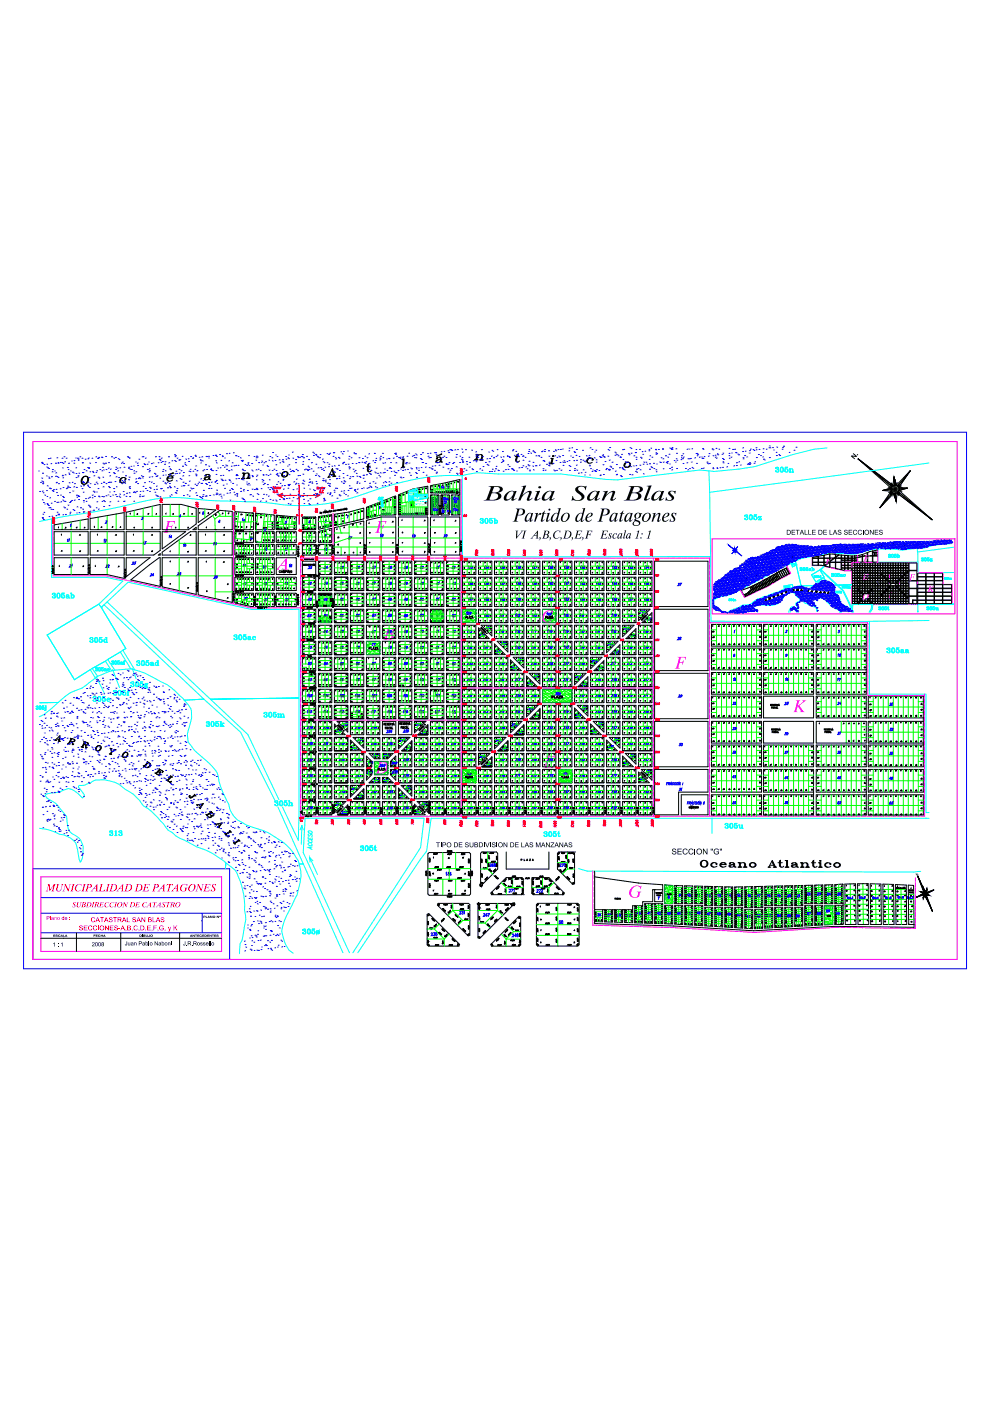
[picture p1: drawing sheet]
<svg xmlns="http://www.w3.org/2000/svg" width="210mm" height="297mm" viewBox="0 0 210 297" stroke-linecap="round" stroke-linejoin="round" font-family="sans-serif">
<g fill="none" stroke="#00f" stroke-width=".21">
<path d="M106 133.7l.1-.1-.1 .5M106 130.3l.1-.1-.1 .5M106.1 120.1l.1-.1-.1 .6M106.1 126.9l.1-.1-.1 .5M106.1 123.5l.1-.1-.1 .5M106.3 133.6h.3l-.3 .5M106.4 136.2l.1-.1-.1 .5M106.4 120.2l.2-.1-.3 .5h.3M106.5 123.4h.2l-.2 .2 .1 .2-.1 .1-.1-.1M106.6 130.3a.24 .24 0 0 0-.3 .1 .24 .24 0 0 0 .1 .3l.1-.2-.2 .1M106.7 127.2h-.3l.2-.4-.1 .5M106.7 130.3l.1-.1-.1 .5"/>
<path d="M106.8 136.1l.1 .3-.2 .2v-.2l.3-.2zM106.8 123.4h.3l-.3 .5M106.9 133.6h-.2v.2h.2l-.1 .2h-.2M107 120h-.1l-.1 .3 .2-.1v.3h-.3M107.1 127l-.3 .1 .2-.3a.29 .29 0 0 1 0 .4 .29 .29 0 0 1-.2 .1M107.3 136.3h-.2l.2-.2a.29 .29 0 0 1 0 .3 .29 .29 0 0 1-.2 .2v-.1M106 140.6l.1-.2 .1 .1-.3 .4h.2M106 143.9l.2-.1-.3 .5h.3M106 147.2h.3l-.2 .2 .1 .2-.2 .2-.1-.1M106.1 150.6h.2l-.2 .2 .1 .2-.1 .1-.2-.1M106.1 154h.2l-.2 .2 .1 .2-.1 .1-.2-.1M106.4 143.9l.1-.1-.1 .5"/>
<path d="M106.4 150.7l.1-.1-.1 .5M106.4 154.2l.2-.1-.3 .4h.3M106.4 140.5h.2a.29 .29 0 0 1 0 .3 .29 .29 0 0 1-.3 .1zM106.4 147.3h.2a.24 .24 0 0 1 0 .3 .24 .24 0 0 1-.3 .1zM106.6 158.4h.2l-.1 .2 .1 .1-.2 .2-.1-.1M106.7 140.6l.1-.2 .2 .1-.4 .4h.3M106.8 147.2h.2l-.1 .2 .1 .2-.2 .2-.1-.1M106.8 154.1l.2 .3-.2 .1-.1-.1 .3-.3zM106.9 143.9v-.1a.24 .24 0 0 0-.2 .2 .24 .24 0 0 0 .1 .3l.1-.3-.3 .1M106.9 150.9h-.3l.3-.3-.1 .5M107.2 158.7h-.3l.2-.3-.1 .5M107.4 158.4h.2l-.2 .2 .1 .1-.1 .2-.1-.1"/>
<path d="M106 160.8h.2l-.1 .2 .1 .2-.2 .1h-.1M106 167.6h.3l-.2 .2 .1 .2-.1 .1-.2-.1M106.1 164.2h.2l-.2 .2 .1 .2-.1 .1-.2-.1M106.1 171h.2l-.2 .2 .1 .1-.1 .2-.2-.1M106.4 164.2h.3l-.3 .5M106.4 167.6l.2 .3-.2 .2v-.2l.2-.2zM106.6 160.8h-.2v.3l.2-.1-.1 .3h-.2M106.6 171.1l-.2 .1 .2-.2a.29 .29 0 0 1 0 .3 .29 .29 0 0 1-.3 .2v-.1M106.8 160.8h.3l-.4 .5M106.8 167.6h.2l-.1 .2 .1 .2-.2 .1-.1-.1M106.9 164.2h.1a.3 .3 0 0 1 0 .4 .3 .3 0 0 1-.2 .1zM107 171h-.2v.2h.2v.2h-.3"/>
<path d="M91.5 197.9l.1-.2 .1 .1-.3 .5h.4M92 197.7h.2l-.1 .3h.1a.19 .19 0 0 1 0 .3 .19 .19 0 0 1-.3-.1M108.7 198.1l.1-.1 .1 .1-.3 .5h.4M109.5 198.4h-.4l.2-.4v.6M109.6 198l.1 .2a.2 .2 0 0 1 .2 .1 .2 .2 0 0 1-.1 .3 .2 .2 0 0 1-.2-.1v-.2a.21 .21 0 0 0 .2-.1 .21 .21 0 0 0 0-.2z"/>
<circle cx="92.5" cy="198" r=".27"/>
</g>
<g fill="none" stroke="#000" stroke-width=".21">
<path d="M104.9 119h2.8M104.9 121.8h2.8M104.9 122.4h2.8M104.9 125.2h2.8M104.9 125.7h2.8M104.9 136.5l2.3 2.3h-2.3M104.9 132.5h2.8M104.9 132h2.8M104.9 135.4h2.8M104.9 139.3h2.8M104.9 128.6h2.8M104.9 129.1h2.8"/>
<path d="M107.7 135.9h-2.2l2.2 2.3M104.9 156.3h2.4l-2.4 2.4M104.9 148.9h2.8M104.9 149.5h2.8M104.9 152.9h2.8M104.9 152.3h2.8M104.9 155.7h2.8M104.9 142.7h2.8M104.9 142.2h2.8M104.9 145.6h2.8M104.9 146.1h2.8M104.9 159.7h2.8"/>
<path d="M106.6 156.6l.1 .1M107.7 157l-2.1 2.1h2.1M104.9 165.9h2.8M104.9 166.5h2.8M104.9 169.3h2.8M104.9 169.9h2.8M104.9 163.1h2.8M104.9 162.5h2.8M104.9 172.7h2.8M90.7 199.7l.1-.1v.2M90.7 199.4l.1 .1M90.7 198.2l.1-.1v.1"/>
<path d="M90.7 197.8l.1-.1v.1M90.7 196l.1-.1v.1M90.7 195.3l.2 .1h-.1v.2l-.1-.1h.2M90.8 197.8v.2l-.1-.1h.2M90.8 195.7v.2l-.1-.1h.2M90.9 199.6h.1M90.9 198h.1M90.9 195.7h.1M90.9 199.9h-.2M90.9 199.3l-.2-.1v.1M90.9 198.3l-.2 .1M91 193.7l6.5 6.5-.2 .3h-6.4l-.3-.2v-6.5"/>
<path d="M92.1 198.8h-.1l.1-.1v.2M92.4 198.9h.1M93.2 197.6v.1h-.1M93.3 198h.1M93.3 197.7v.2l-.1-.1M93.5 197.9l-.1 .1M93.6 198.2l-.1-.1h.2l-.2 .1M93.8 199.9l.2 .1M94 199.8h.1M94.3 198.6l.1 .1M94.5 198.4v.1M94.7 198.4v.1"/>
<path d="M94.7 198.2v.2M94.7 198.1l.1-.1 .1 .2M96 199v.1h-.1M96.1 199.3l.1-.1h-.1l.1 .1M96.2 199.3l-.1 .1M96.3 199.4l.1-.1-.2 .1h.1M96.4 199.5h.1M99.3 198.1v.1M99.3 198.1h.1M99.4 198l.1 .1M99.6 198h.1M99.7 191.8v6.4l-.4 .2-6.5-6.5"/>
<path d="M101.4 191.8v7l.3 .1 7.1-7M101.5 198.6h.1M101.6 198.7h-.1M101.7 198.6v.1M101.8 198.7v.1M105.3 199.3l.1 .1-.1 .1M105.5 199.2l-.1 .1v-.1l.1 .1M105.6 199.2v.1M105.7 199.1l-.1 .1v-.2l.1 .1M105.8 198.9v.1M106.9 198.1l-.1 .1M107 198.2l.1 .1"/>
<path d="M107 199.7l.2 .1M107.1 199.9v.1M107.1 198.4h-.1M107.2 199.9h.1M107.2 199.6l-.2-.1v.1M107.4 198.4h-.3M107.4 198.5l.1 .1h-.2M107.8 198.2l.1-.1v.2l.1-.1M108.1 198l-.1 .1v-.1l.1 .1M108.2 198v.1M108.2 197.8v.1M108.3 197.6v.2"/>
<path d="M108.4 199.2l.1 .2h-.2M108.7 199.4h-.2l.1-.2v.2M108.7 199.4v.1M110.1 194.2l-6 6 .1 .4h6l.2-.3v-5.9M110.2 198l.1-.1v.1M110.2 199.7l.1-.1v.2M110.2 199.4l.1 .1M110.3 198v.2l-.1-.1h.2M110.3 199.6h.1M110.4 198.2v.1M110.4 198.5l-.2 .1M110.4 198.4l-.2-.1v.1"/>
<path d="M110.4 199.9h-.2M110.4 199.3l-.2-.1v.1M113.8 191.8v8.5l.3 .2h8.5l.2-.2v-8.5M113.9 197.2l.1 .1M113.9 194.9l.1 .1M114.1 199.2h.1M114.1 197.2h.1M114.1 194.8h.1M114.1 192.9h.1M114.1 199.4l-.2 .1M114.1 199.3l-.2 .1M114.1 197.4l-.2 .1"/>
<path d="M114.1 195l-.2 .1M114.1 193.2l-.2 .1M114.1 193l-.2 .1M114.7 199.7l-.1 .1M115.9 197.9v.2h-.1M116.1 198.1v.1M118 199.5l.1 .1M118 197.2l.1 .1M118 194.8l.1 .1M118 192.8l.1 .1M118.1 199.4h.1M118.1 197.1h.1"/>
<path d="M118.1 194.7h.1M118.1 192.7h.1M118.1 199.7l-.1 .1M118.1 197.3l-.1 .1M118.1 194.9l-.1 .2M118.1 192.9l-.1 .1M120.5 197.9l-.1 .2M120.7 198.1v.1M121.9 199.7l-.1 .1M122.4 197.3l.2 .1M122.4 194.9l.2 .1M122.6 199.2h.1"/>
<path d="M122.6 197.2h.1M122.6 194.8h.1M122.6 192.8h.1M122.6 199.4l-.1 .1M122.6 199.3l-.1 .1M122.6 197.4l-.1 .1M122.6 195.1l-.1 .1M122.6 193l-.1 .1M122.6 192.8l-.1 .2M90.8 200.2h.1M90.8 200.3h.1M90.9 200.2v.2"/>
<path d="M91 200.4h.1M92.3 200.2l.1 .2h-.1M92.5 200.2h.1l-.1 .2M92.7 200.4h.1M94 200.1h-.1M95.3 200.2l.1 .2h-.1M95.6 200.3h-.2l.1-.1v.2M95.6 200.4h.1M96 200.2l-.1 .2 .1-.1h-.3l.1-.1v.2M97.1 200.4h.1M97.2 200.2h-.1M97.2 200.1h.1"/>
<path d="M104.3 200.2h.1M104.4 200.5h.1M104.4 200.3v.1M105.6 200.2l.1 .2h-.1M105.9 200.4h-.1l.1-.2v.2M106 200.4l-.1 .1M106.2 200.4h-.2l.1-.2v.2M106.3 200.3l-.1 .1M107.2 200.1l-.1 .1M108.7 200.2l.1 .2h-.2M108.8 200.3l.1 .1M109 200.4v.1"/>
<path d="M110.1 200.4h.1M110.1 200.3h.1M110.3 200.2h.1M114 200.2h.1M114 200.2h-.1M114.1 200.2v.1M114.2 200.4h.1M115.9 200.3h-.1l.1-.1v.2M116 200.2h.1l-.1 .2M116.2 200.4h.1M120.5 200.3h-.1l.1-.1v.2M120.6 200.2h.1l-.1 .2"/>
<path d="M120.8 200.4h.1M122.4 200.3v.1M122.5 200.2h.1M122.5 200.3h.1M122.7 200.1h.1"/>
<circle cx="92.2" cy="198.8" r=".09"/>
<circle cx="92.5" cy="198.8" r=".09"/>
<circle cx="92.7" cy="198.8" r=".09"/>
<circle cx="93.9" cy="199.7" r=".08"/>
<circle cx="93.9" cy="199.5" r=".08"/>
<circle cx="108.9" cy="199.3" r=".09"/>
<circle cx="109" cy="199.3" r=".09"/>
<circle cx="114" cy="194.7" r=".08"/>
<circle cx="114" cy="196.9" r=".08"/>
<circle cx="114" cy="198.9" r=".08"/>
<circle cx="114" cy="194.5" r=".08"/>
<circle cx="114" cy="197" r=".08"/>
<circle cx="114" cy="192.8" r=".08"/>
<circle cx="114" cy="199.1" r=".08"/>
<circle cx="114" cy="192.6" r=".08"/>
<circle cx="116" cy="198" r=".09"/>
<circle cx="116.3" cy="198" r=".09"/>
<circle cx="116.5" cy="198" r=".09"/>
<circle cx="118" cy="194.6" r=".08"/>
<circle cx="118" cy="199.3" r=".08"/>
<circle cx="118" cy="196.8" r=".08"/>
<circle cx="118" cy="192.4" r=".08"/>
<circle cx="118" cy="194.4" r=".08"/>
<circle cx="118" cy="192.6" r=".08"/>
<circle cx="118" cy="199.1" r=".08"/>
<circle cx="118" cy="196.9" r=".08"/>
<circle cx="120.6" cy="198" r=".09"/>
<circle cx="120.9" cy="198" r=".09"/>
<circle cx="121.1" cy="198" r=".09"/>
<circle cx="122.5" cy="192.5" r=".08"/>
<circle cx="122.5" cy="194.7" r=".08"/>
<circle cx="122.5" cy="197" r=".08"/>
<circle cx="122.5" cy="194.5" r=".08"/>
<circle cx="122.5" cy="199.1" r=".08"/>
<circle cx="122.5" cy="198.9" r=".08"/>
<circle cx="122.5" cy="196.9" r=".08"/>
<circle cx="122.5" cy="192.7" r=".08"/>
<circle cx="92.8" cy="200.3" r=".09"/>
<circle cx="93" cy="200.3" r=".09"/>
<circle cx="109.1" cy="200.3" r=".09"/>
<circle cx="109.3" cy="200.3" r=".09"/>
<circle cx="116.3" cy="200.3" r=".09"/>
<circle cx="116.5" cy="200.3" r=".09"/>
<circle cx="120.9" cy="200.3" r=".09"/>
<circle cx="121.1" cy="200.3" r=".09"/>
</g>
<g fill="none" stroke="#0f0" stroke-width=".21">
<path d="M104.9 124.1h2.8M104.9 123.4h2.8M104.9 120.7h2.8M104.9 120h2.8M104.9 130.9h2.8M104.9 130.2h2.8M104.9 134.3h2.8M104.9 133.6h2.8M104.9 127.5h2.8M104.9 126.8h2.8M107.7 136.4h-1.1l.7 .7M104.9 141.1h2.8"/>
<path d="M104.9 140.4h2.8M104.9 151.3h2.8M104.9 150.6h2.8M104.9 147.9h2.8M104.9 154h2.8M104.9 154.7h2.8M104.9 147.2h2.8M104.9 144.5h2.8M104.9 143.8h2.8M106.4 158.3l.4 .4M98.1 163.6h.1M98.2 164.8h.1"/>
<path d="M98.2 163.3h.1M98.2 165.5h.1M98.3 165.4h.1M98.3 163.8h.1M98.3 163.3h.1M98.3 164.8h.1M98.3 164.4h.1M98.3 165.9h.1M98.3 164.9h.1M98.3 165.5h.1M98.4 164.3h.1M98.4 165.5h.1"/>
<path d="M98.4 164h.1M98.5 163.3h.1M98.6 164h.1M98.6 165.5h.1M98.6 163.4h.1M98.6 165h.1M98.6 164.1h.1M98.7 163.5h.1M98.7 164.1h.1M98.7 164h.1M98.7 165.2h.1M98.7 165.7h.1"/>
<path d="M98.8 164h.1M98.8 164.1h.1M98.8 165.8h.1M98.8 163.3h.1M98.9 164.3h.1M98.9 165.4h.1M98.9 163.3h.1M98.9 163.2h.1M99 165.4h.1M99 163.6h.1M99 163.3h.1M99.1 163.8h.1"/>
<path d="M99.1 164.3h.1M99.1 163.2h.1M99.1 165.4h.1M99.1 163.5h.1M99.2 165.4h.1M99.2 165.6h.1M99.2 164.3h.1M99.3 165.5h.1M99.3 163.2h.1M99.3 165.4h.1M99.3 163.9h.1M99.4 163.3h.1"/>
<path d="M99.4 163.5h.1M99.4 163.8h.1M99.4 165.9h.1M99.5 165.2h.1M99.5 163.8h.1M99.5 165.7h.1M99.5 163.4h.1M99.6 163.9h.1M99.7 163.1h.1M99.7 165.8h.1M99.7 165.3h.1M99.7 165.1h.1"/>
<path d="M99.8 165.2h.1M99.8 163.2h.1M99.8 163.8h.1M99.8 164.3h.1M99.9 165.4h.1M99.9 165.3h.1M99.9 163.6h.1M100 163.8h.1M100 163.3h.1M100 164.3h.1M100 165.4h.1M100 164.4h.1"/>
<path d="M100.1 165.3h.1M100.1 163.8h.1M100.1 164.3h.1M100.2 165.5h.1M100.2 163.5h.1M100.2 164.1h.1M100.2 165.1h.1M100.2 163.3h.1M100.2 165.7h.1M100.3 163.5h.1M100.3 165.6h.1M100.3 163.6h.1"/>
<path d="M100.3 163.8h.1M100.3 165.7h.1M100.4 163.3h.1M100.5 164h.1M100.5 165.2h.1M100.5 163.2h.1M100.5 163.8h.1M100.5 164.3h.1M100.6 164.9h.1M100.6 165.4h.1M100.6 164.1h.1M100.6 165.8h.1"/>
<path d="M100.6 164.5h.1M100.6 165.9h.1M100.6 165.2h.1M100.7 164.7h.1M100.7 163.7h.1M100.7 165.9h.1M100.8 163.6h.1M100.8 164.8h.1M100.8 164.1h.1M100.9 165.2h.1M100.9 163.7h.1M100.9 165.1h.1"/>
<path d="M100.9 165.9h.1M100.9 164.1h.1M100.9 163.5h.1M100.9 165.4h.1M100.9 164h.1M104.9 164.2h2.8M104.9 164.9h2.8M104.9 167.6h2.8M104.9 168.3h2.8M104.9 171h2.8M104.9 171.7h2.8M104.9 160.8h2.8"/>
<path d="M104.9 161.5h2.8M118.5 163.8h.1M118.5 164.3h.1M118.5 164.9h.1M118.5 165.4h.1M118.5 165.9h.1M118.6 163.9h.1M118.6 163.5h.1M118.6 164.3h.1M118.7 165.7h.1M118.7 165.4h.1M118.7 164.3h.1"/>
<path d="M118.7 163.2h.1M118.8 163.8h.1M118.8 164.3h.1M118.8 165h.1M118.8 164.9h.1M118.8 164.1h.1M118.8 165.4h.1M118.8 165.1h.1M118.9 163.3h.1M118.9 165h.1M118.9 165.2h.1M118.9 164.2h.1"/>
<path d="M119 163.9h.1M119 163.5h.1M119 165.7h.1M119.1 163.3h.1M119.1 164h.1M119.1 164.4h.1M119.1 165.7h.1M119.1 165.4h.1M119.1 163.5h.1M119.2 163.5h.1M119.2 165.1h.1M119.2 165.7h.1"/>
<path d="M119.3 164.2h.1M119.3 163.6h.1M119.4 163.6h.1M119.4 163.4h.1M119.4 165.6h.1M119.4 165.4h.1M119.5 165.7h.1M119.5 163.2h.1M119.5 163.8h.1M119.5 164.3h.1M119.5 165.4h.1M119.6 163.2h.1"/>
<path d="M119.7 163.3h.1M119.8 163.4h.1M119.8 165.6h.1M119.9 163.5h.1M119.9 165.1h.1M119.9 163.4h.1M119.9 165.7h.1M120 165.6h.1M120 165.2h.1M120 165.7h.1M120.2 163.3h.1M120.2 163.6h.1"/>
<path d="M120.2 165.5h.1M120.2 163.2h.1M120.2 164.4h.1M120.2 163.8h.1M120.3 165.4h.1M120.3 164.3h.1M120.3 163.4h.1M120.3 165.5h.1M120.4 164.3h.1M120.4 164h.1M120.4 165.4h.1M120.5 163.2h.1"/>
<path d="M120.5 163.6h.1M120.5 163.3h.1M120.5 165.7h.1M120.6 165.5h.1M120.6 163.5h.1M120.6 164h.1M120.6 163.3h.1M120.6 165.1h.1M120.7 165.7h.1M120.7 163.3h.1M120.7 165.5h.1M120.7 163.9h.1"/>
<path d="M120.8 163.9h.1M120.8 164h.1M120.8 164.9h.1M120.9 165.7h.1M120.9 163.2h.1M120.9 165.4h.1M120.9 164h.1M121 164.7h.1M121 163.2h.1M121 163.7h.1M121 164.3h.1M121 164.8h.1"/>
<path d="M121 165.4h.1M121 163.6h.1M121.1 165.9h.1M121.1 164.7h.1M121.1 164.1h.1M121.1 165.2h.1M121.1 163.1h.1M121.2 163.9h.1M121.2 165.4h.1M121.2 164.7h.1M121.3 164.3h.1M90.6 199.1h3.6"/>
<path d="M92.1 196.9l2.1 2.2M94.2 199.1v1.4M95.3 198l-1.1 1.1M106.3 198l1.1 1.1M107.4 199.1h3M107.4 199.1v1.5M108.9 197.5l-1.5 1.6M113.8 198.3h9M118.3 191.5v9"/>
</g>
<g fill="none" stroke="#0ff" stroke-width=".21">
<path d="M101.9 110.1h.1M101.9 110l.1 .1h-.1a.32 .32 0 0 1 .3-.2 .32 .32 0 0 1 .3 .3l-.2 .1M101.9 110.7h.1M102.1 110.3a.3 .3 0 0 1 .4 .3 .3 .3 0 0 1-.2 .3h-.3v-.3l-.1 .2M102.2 109.9l.2 .1-.2 .3 .2 .3-.1 .3M102.4 109.9v.4M102.4 110.5v.3M103 109.9a.47 .47 0 0 1 .5 .5 .47 .47 0 0 1-.5 .5l-.2-.4zM103 110v.8M103.1 109.9l-.2 .4 .2 .6M103.2 109.9l.2 .4-.2 .6M103.4 110v.8"/>
<path d="M103.9 110.7h.1M103.9 110l.5-.1h-.5l-.1 .5a.37 .37 0 0 1 .6-.2 .37 .37 0 0 1 0 .6 .37 .37 0 0 1-.6-.1h.2l-.1 .1M103.9 109.9h.4M104.2 110.2l.2 .3-.2 .4M104.4 110.4v.4M104.7 109.9h.3v1M104.8 109.9h.1M104.8 109.9l.1 .1M104.9 109.9v1h.1M104.9 109.9v.9M105 110.4a.31 .31 0 0 1 .4 0 .31 .31 0 0 1 0 .4 .31 .31 0 0 1-.4 0M105.2 110.2l.2 .3-.2 .4"/>
<path d="M105.4 110.4v.4M118.9 100.5h-13.1M150.7 118l-52.6 .1M91.4 173.5h59.6"/>
</g>
<g fill="none" stroke="#f0f" stroke-width=".21">
<path d="M98.2 118.3h.5M98.8 118.3h.2M99.1 118.3h.9M100.1 118.3h.1M100.4 118.3h.8M101.4 118.3h.1M101.6 118.3h.9M102.6 118.3h.2M102.9 118.3h.9M103.9 118.3h.2M104.2 118.3h.8M105.2 118.3h.1"/>
<path d="M105.5 118.3h.8M106.5 118.3h.1M106.7 118.3h.9M107.7 118.3h.2M108 118.3h.9M109 118.3h.1M109.3 118.3h.8M110.3 118.3h.1M110.6 118.3h.8M111.6 118.3h.1M111.8 118.3h.9M112.8 118.3h.2"/>
<path d="M113.1 118.3h.9M114.1 118.3h.1M114.4 118.3h.8M115.4 118.3h.1M115.7 118.3h.8M116.6 118.3h.2M116.9 118.3h.9M117.9 118.3h.2M118.2 118.3h.9M119.2 118.3h.1M119.5 118.3h.8M120.5 118.3h.1"/>
<path d="M120.7 118.3h.9M121.7 118.3h.2M122 118.3h.9M123 118.3h.2M123.3 118.3h.8M124.3 118.3h.1M124.6 118.3h.8M125.6 118.3h.1M125.8 118.3h.9M126.8 118.3h.2M127.1 118.3h.9M128.1 118.3h.1"/>
<path d="M128.4 118.3h.8M129.4 118.3h.1M129.7 118.3h.8M130.7 118.3h.1M130.9 118.3h.9M131.9 118.3h.2M132.2 118.3h.9M133.2 118.3h.1M133.5 118.3h.8M134.5 118.3h.1M134.8 118.3h.8M135.7 118.3h.2"/>
<path d="M136 118.3h.9M137 118.3h.2M137.3 118.3h.9M138.3 118.3h.1M138.6 118.3h.8M139.6 118.3h.1M139.9 118.3h.8M140.8 118.3h.2M141.1 118.3h.9M142.1 118.3h.2M142.4 118.3h.8M143.4 118.3h.1"/>
<path d="M143.7 118.3h.8M144.7 118.3h.1M144.9 118.3h.9M145.9 118.3h.2M146.2 118.3h.9M147.2 118.3h.1M147.5 118.3h.8M148.5 118.3h.1M148.8 118.3h.8M149.8 118.3h.1M150 118.3h.5M99.2 145.8h.8"/>
<path d="M100.2 145.8h.1M100.5 145.8h.8M101.5 145.8h.1M101.7 145.8h.9M102.7 145.8h.2M103 145.8h.9M104 145.8h.1M104.3 145.8h.8M105.3 145.8h.1M105.6 145.8h.8M106.6 145.8h.1M106.8 145.8h.9"/>
<path d="M107.8 145.8h.2M108.1 145.8h.9M109.1 145.8h.1M109.4 145.8h.8M110.4 145.8h.1M110.6 145.8h.9M111.6 145.8h.2M111.9 145.8h.9M112.9 145.8h.2M113.2 145.8h.8M66.2 173h.5M66.8 173h.1"/>
<path d="M67.1 173h.8M68.1 173h.1M69.2 173h-.8M69.4 173h.1M69.6 173h.9M70.6 173h.2M70.9 173h.9M71.9 173h.1M72.2 173h.8M73.2 173h.1M73.5 173h.8M74.4 173h.2"/>
<path d="M74.7 173h.9M75.7 173h.2M76 173h.8M77 173h.1M77.3 173h.8M78.3 173h.1M78.5 173h.9M79.5 173h.2M79.8 173h.9M80.8 173h.2M81.1 173h.8M82.1 173h.1"/>
<path d="M82.4 173h.8M83.4 173h.1M83.6 173h.9M84.6 173h.2M84.9 173h.9M85.9 173h.1M86.2 173h.8M87.2 173h.1M88.3 173h-.8M88.4 173h.2M88.7 173h.9M89.7 173h.2"/>
<path d="M90 173h.9M91 173h.1M91.3 173h.8M92.3 173h.1M92.6 173h.8M93.5 173h.2M93.8 173h.9M94.8 173h.2M95.1 173h.8M96.1 173h.1M96.4 173h.8M97.4 173h.1"/>
<path d="M97.6 173h.9M98.6 173h.2M98.9 173h.9M99.9 173h.2M100.2 173h.8M101.2 173h.1M101.5 173h.8M102.5 173h.1M102.7 173h.9M103.7 173h.2M104 173h.9M105 173h.1"/>
<path d="M105.3 173h.8M106.3 173h.1M107.4 173h-.8M107.6 173h.1M107.8 173h.9M108.8 173h.2M109.1 173h.9M110.1 173h.1M110.4 173h.8M111.4 173h.1M111.7 173h.8M112.6 173h.2"/>
<path d="M112.9 173h.9M113.9 173h.2M114.2 173h.8M115.2 173h.1M115.5 173h.8M116.5 173h.1M116.7 173h.9M117.7 173h.2M118 173h.9M119 173h.2M119.3 173h.8M120.3 173h.1"/>
<path d="M120.6 173h.8M121.6 173h.1M121.8 173h.9M122.8 173h.2M123.1 173h.9M124.1 173h.1M124.4 173h.8M125.4 173h.1M126.5 173h-.8M126.6 173h.2M126.9 173h.9M127.9 173h.2"/>
<path d="M128.2 173h.9M129.2 173h.1M129.5 173h.8M130.5 173h.1M130.8 173h.8M131.7 173h.2M132 173h.9M133 173h.2M133.3 173h.8M134.3 173h.1M134.6 173h.8M135.6 173h.1"/>
<path d="M135.8 173h.9M136.8 173h.2M137.1 173h.9M138.1 173h.2M138.4 173h.5"/>
</g>
<path d="M109.3 112.5h.7l-.3 .2v1.1l.9-1.1-.1-.2h.5l-1.5 1.7v-1.5zM111 112.5h.7l-.3 .2-.3 1.2 .2 .3h-.7l.3-.2 .3-1.2zM114.1 112.5v1.5l.2 .2h-.7l.2-.2v-.4h-.6l-.3 .4 .2 .2h-.6z" fill="#000"/>
<path d="M113.9 112.8l-.1 .7h-.5z" fill="#fff"/>
<path d="M114.5 113.9h.1l.1 .2-.4 .5 .2-.4zM115.4 112.5h.9a.38 .38 0 0 1 .2 .5 .38 .38 0 0 1-.4 .3 .43 .43 0 0 1 .3 .4 .43 .43 0 0 1-.3 .4l-1.2 .1 .3-.2 .3-1.3z" fill="#000"/>
<g fill="#fff">
<path d="M115.6 113.3a.42 .42 0 0 1 .6 .5 .42 .42 0 0 1-.7 .3l-.1-.1z"/>
<path d="M115.8 112.6a.32 .32 0 0 1 .5 .2 .32 .32 0 0 1-.2 .4h-.5z"/>
</g>
<path d="M116.6 113.9h.2l.1 .2-.4 .5 .2-.4zM117.7 112.8a1.08 1.08 0 0 1 1.1-.3h.1l-.1 .5a.47 .47 0 0 0-.8-.4l-.1 .2a.66 .66 0 0 0-.3 .8 .66 .66 0 0 0 .8 .4l.2-.2a.75 .75 0 0 1-1.2 .2 .75 .75 0 0 1 .3-1.2zM118.9 113.9h.2v.2l-.4 .5 .3-.4zM119.8 112.5h.8a.87 .87 0 0 1 .5 1 .87 .87 0 0 1-.9 .7h-.8l.2-.2 .4-1.3z" fill="#000"/>
<path d="M120.2 112.6a.61 .61 0 0 1 .8 .3 .61 .61 0 0 1-.2 .8l-.4 .3h-.5z" fill="#fff"/>
<path d="M121.3 113.9h.2v.2l-.3 .5 .2-.4zM122.2 112.5h1.3l-.1 .4-.1-.3h-.6l-.2 .6h.4l.2-.2-.2 .6-.1-.3h-.3l-.2 .8a.9 .9 0 0 0 1-.4l-.1 .5h-1.4l.2-.2 .4-1.2zM123.5 113.9h.2l.1 .2-.4 .5 .2-.4zM124.5 112.5h1.1v.4l-.2-.3h-.5l-.2 .6h.4l.2-.2-.1 .6-.1-.3h-.4l-.2 .7 .2 .2h-.7l.3-.2 .3-1.2zM127.7 112.5h1.3l-.1 .4-.1-.3h-.7l-.1 .6h.4l.2-.2-.2 .6-.1-.3h-.4l-.1 .8a.77 .77 0 0 0 1-.4l-.1 .5h-1.4l.2-.2 .4-1.3zM129.2 113.1l.6-.1v.4l-.3-.3h-.1v.3a.41 .41 0 0 1 .2 .5 .41 .41 0 0 1-.5 .3h-.2l.1-.4 .2 .3 .3-.1-.3-.6zM130.1 113.2l.6-.2 .2 .2-.1 .1-.1-.2a.51 .51 0 0 0-.5 .4 .51 .51 0 0 0 .2 .6l.3-.2a.47 .47 0 0 1-.8 .1 .47 .47 0 0 1 .2-.8zM131.2 113.2l.4-.2 .2 .2 .2-.1-.2 .9 .2-.1-.3 .3-.1-.1 .1-.4a.45 .45 0 0 1-.7 .4v-.4z" fill="#000"/>
<path d="M131.4 113.2l.3-.1a.68 .68 0 0 1-.5 .9z" fill="#fff"/>
<path d="M132.4 112.5l.4-.1-.4 1.6 .3-.1-.4 .3-.1-.2 .4-1.4zM133.1 113.2l.3-.2 .2 .2 .2-.1-.2 .9 .2-.1-.3 .3-.1-.1 .1-.4a.45 .45 0 0 1-.7 .4z" fill="#000"/>
<path d="M133.3 113.2l.2-.1a.69 .69 0 0 1-.5 .9z" fill="#fff"/>
<g fill="#000">
<path d="M103.7 103.1h2.4a.57 .57 0 0 1 .5 .5 .57 .57 0 0 1-.3 .7l-.7 .2a.76 .76 0 0 1 .8 .7 .76 .76 0 0 1-.8 .8l-3 .1 .6-.4 .9-2.2-.1-.3zM135 112.6l.6-.1-.4 1.5 .2 .2h-.7l.3-.3 .3-1.1zM137.5 112.6l.5-.1-.4 1.5 .3 .2h-.8l.3-.3 .4-1.1-.1-.1z"/>
<circle cx="136" cy="114" r=".14"/>
<circle cx="136.2" cy="113.2" r=".14"/>
</g>
<g fill="#fff">
<path d="M104.3 104.6a.88 .88 0 0 1 1.4 .7 1.45 1.45 0 0 1-1.9 .6z"/>
<path d="M104.8 103.3a.67 .67 0 0 1 .9 0 .67 .67 0 0 1 .1 .8l-.8 .3h-.6z"/>
</g>
<path d="M107.3 104.7a1.18 1.18 0 0 1 1.7-.4l.1-.2h.5l-.7 1.7h.3l.3-.2a.77 .77 0 0 1-1 .5l.2-.8a1.28 1.28 0 0 1-1.8 .7v-.8z" fill="#000"/>
<path d="M107.9 104.5a.62 .62 0 0 1 1-.1l-.2 .6a1.06 1.06 0 0 1-1.3 .8l.1-.5z" fill="#fff"/>
<g fill="#000">
<path d="M110.6 103l1-.1-.8 2.1a1.84 1.84 0 0 1 1.9-.9v.4l-.4 1.3 .1 .1 .6-.3a.75 .75 0 0 1-1.3 .4l.5-1.6a1.89 1.89 0 0 0-1.8 1.7h-.5l1.1-2.8zM113.5 104.1h1l-.6 1.7 .2 .1 .5-.3a.81 .81 0 0 1-1.2 .4l.5-1.6zM115.3 104.7a1.18 1.18 0 0 1 1.8-.4l.1-.2h.5l-.7 1.7h.2l.4-.2a.78 .78 0 0 1-1 .5l.1-.8a1.27 1.27 0 0 1-1.7 .7v-.8z"/>
<circle cx="114.4" cy="103.3" r=".29"/>
</g>
<path d="M116 104.5a.61 .61 0 0 1 1-.1l-.2 .6a1.06 1.06 0 0 1-1.3 .8v-.5z" fill="#fff"/>
<path d="M122.2 103.3a3.3 3.3 0 0 1 2-.2l.2-.1-.2 .9a.82 .82 0 0 0-.7-.8 .82 .82 0 0 0-.9 .6l.7 .7a1.02 1.02 0 0 1 .5 1.4 3.4 3.4 0 0 1-2.3 .2l-.3 .2 .2-1 .1-.1a.92 .92 0 0 0 .9 1 .92 .92 0 0 0 1-.8l-1.4-1.3zM124.9 104.7a1.18 1.18 0 0 1 1.8-.4l.1-.2h.5l-.7 1.7h.2l.4-.2a.77 .77 0 0 1-1 .5l.1-.8a1.27 1.27 0 0 1-1.7 .7v-.8z" fill="#000"/>
<path d="M125.6 104.5a.61 .61 0 0 1 1-.1l-.2 .6a1.06 1.06 0 0 1-1.3 .8v-.5z" fill="#fff"/>
<path d="M127.9 104.2l1-.1-.3 .9a1.77 1.77 0 0 1 1.8-.9v.4l-.4 1.3 .1 .1 .6-.3a.75 .75 0 0 1-1.3 .4l.5-1.6a1.93 1.93 0 0 0-1.8 1.7h-.5l.7-1.7zM133.4 103.1h2.4a.57 .57 0 0 1 .6 .5 .57 .57 0 0 1-.4 .7l-.7 .2a.76 .76 0 0 1 .8 .7 .76 .76 0 0 1-.8 .8l-3 .1 .6-.4 .9-2.2-.1-.3z" fill="#000"/>
<g fill="#fff">
<path d="M134 104.6a.87 .87 0 0 1 1.4 .7 1.44 1.44 0 0 1-1.8 .6z"/>
<path d="M134.5 103.3a.68 .68 0 0 1 .9 0 .68 .68 0 0 1 .1 .8l-.8 .3h-.6z"/>
</g>
<path d="M137.2 103l1-.1-1.1 2.9 .2 .1 .5-.3a.8 .8 0 0 1-1.2 .4l.9-2.7v-.2zM138.6 104.7a1.18 1.18 0 0 1 1.7-.4l.1-.2h.5l-.7 1.7h.3l.3-.2a.78 .78 0 0 1-1 .5l.1-.8a1.27 1.27 0 0 1-1.7 .7v-.8z" fill="#000"/>
<path d="M139.2 104.5a.61 .61 0 0 1 1-.1l-.2 .6a1.05 1.05 0 0 1-1.3 .8v-.5z" fill="#fff"/>
<path d="M141.8 104.2l.5-.2h1.1l-.2 .7a.58 .58 0 0 0-.4-.5 .58 .58 0 0 0-.6 .2l.3 .5a.71 .71 0 0 1 .4 .9 .71 .71 0 0 1-.9 .4l-.9-.1 .2-.7a.62 .62 0 0 0 .5 .6 .62 .62 0 0 0 .7-.4l-.4-.4a.77 .77 0 0 1-.3-1z" fill="#000"/>
<path d="M193.1 99.8l-6.5 7.9 3-3.1M189.1 104.1l-2.5 3.6" fill="none" stroke="#000" stroke-width=".21"/>
<g fill="#fff" stroke="#000" stroke-width=".21">
<path d="M182 97.2l4.6 3.6v.3z"/>
<path d="M186.6 100.8l.6 .4v.3l-.6-.4z"/>
<path d="M187.2 106.8l-.6 .9z"/>
<path d="M187.2 101.2l1.8 1.4v.4l-1.8-1.5z"/>
<path d="M187.2 104l1.8-.5v.3z"/>
<path d="M189 104.3v.5l-1.8 2.1z"/>
<path d="M189 102.6v.4z"/>
<path d="M189 103.5v.2z"/>
<path d="M189 104.3v.5z"/>
<path d="M189 103.5v.1z"/>
<path d="M189 104.2v.6z"/>
<path d="M189 102.6l.1 .5z"/>
<path d="M189.1 104.1l-.1 .7z"/>
<path d="M189.1 102.6v.5z"/>
<path d="M189.1 104.1v.6z"/>
<path d="M189.1 102.7v.4z"/>
<path d="M189.1 104.2v.4z"/>
<path d="M189.1 102.7l.1 .4z"/>
<path d="M189.1 104.3v.3z"/>
<path d="M189.2 102.7v.4z"/>
<path d="M189.2 104.3v.3z"/>
<path d="M189.2 104.3v.2z"/>
<path d="M189.2 102.8v.3z"/>
<path d="M189.3 102.8v.2z"/>
<path d="M189.6 101.1l.1 .7z"/>
<path d="M189.6 104.6l.1 .2z"/>
<path d="M189.7 101.3v1.2z"/>
<path d="M189.7 104.6v.4z"/>
<path d="M189.7 101.5l.1 1.3z"/>
<path d="M189.7 104.6l.1 .6z"/>
<path d="M189.8 101.7v1.1z"/>
<path d="M189.8 104.6v.7z"/>
<path d="M189.8 101.8v1z"/>
<path d="M189.8 104.6v.8z"/>
<path d="M189.8 101.9l.1 .9z"/>
<path d="M189.8 104.6l.1 .9z"/>
<path d="M189.9 102v.8z"/>
<path d="M189.9 104.6v1z"/>
<path d="M189.9 102.2v.6z"/>
<path d="M189.9 104.6v1.2z"/>
<path d="M189.9 102.3l.1 .5z"/>
<path d="M189.9 104.6l.1 1.3z"/>
<path d="M190 102.4v.4z"/>
<path d="M190 105v1.1z"/>
<path d="M190 102.6l.1 .3z"/>
<path d="M190 105.7l.1 .7z"/>
<path d="M190.3 104.5l.1 .1z"/>
<path d="M190.4 104.4v.2z"/>
<path d="M190.4 104.4l.1 .3z"/>
<path d="M190.5 102.9v.2z"/>
<path d="M190.5 104.4v.3z"/>
<path d="M190.5 104.3v.4z"/>
<path d="M190.5 102.9v.3z"/>
<path d="M190.6 102.9v.3z"/>
<path d="M190.5 104.3l.1 .4z"/>
<path d="M190.6 102.8v.4z"/>
<path d="M190.6 104.3v.5z"/>
<path d="M190.6 102.8v.5z"/>
<path d="M190.7 102.7l-.1 .6z"/>
<path d="M190.6 104.4l.1 .4z"/>
<path d="M190.7 102.7v.5z"/>
<path d="M190.7 104.4v.4z"/>
<path d="M190.7 102.6v.6z"/>
<path d="M190.7 103.8v.2z"/>
<path d="M190.7 104.4v.5z"/>
<path d="M192.5 100.5l-1.8 2.6v-.5z"/>
<path d="M190.7 103.6l1.8-.1-1.8 .5z"/>
<path d="M190.7 104.4l1.8 1.5v.3l-1.8-1.3z"/>
<path d="M193.1 99.8l-.6 .8z"/>
<path d="M192.5 105.9l.6 .5v.2l-.6-.4z"/>
<path d="M193.1 106.4l4.6 3.8-4.6-3.6z"/>
</g>
<g fill="none" stroke="#000" stroke-width=".21">
<path d="M60.4 100a.63 .63 0 0 0-.5 .5 .63 .63 0 0 0 .3 .6M60.6 100h.2a.69 .69 0 0 1-.4 1.1M70.4 99.6l.5 1.4M70.5 99.6l.5 1.4M78.1 98.5v1.4M78.5 98.8l-.8 .1M78.8 99.7a.44 .44 0 0 1-.5 .3 .44 .44 0 0 1-.4-.4l.1-1.1 .2-.2-.1 1.4 .2 .3M85.2 97.4l.5-.1-.1 1.7M85.3 97.4h.2M85.4 99l-.2 .1M85.4 98.9l-.1 .2M85.4 97.4l.1 .1"/>
<path d="M85.5 97.3l-.1 1.8M85.6 99h.2M85.6 98.9l.1 .1M85.6 97.4l-.1 1.6M85.9 99l-.8 .1M92.6 96.7l1.1-.4zM92.6 97.6v.4M92.7 97.2l.1-.1v.2h-.2l.3-.4h.6l.3 1.1M93.3 96.9l.1 .2 .1 .8h.3M93.3 97.4l-.6 .2-.1 .3 .2 .2M93.4 97.3l-.9 .3-.1 .3a.58 .58 0 0 0 1-.1M93.4 97l.2 .9"/>
<path d="M93.7 96.3l-.3 .1M182 97.3l15.7 12.9M17.5 101.2a.75 .75 0 0 1 1.1-.1 .75 .75 0 0 1 0 1.1 .76 .76 0 0 1-1.1 .4 .76 .76 0 0 1-.1-1.2zM17.6 101.2l-.1 .2a.96 .96 0 0 0-.1 1M18.1 101a1.03 1.03 0 0 0-.3 1.7M18.2 100.9l.2 .1a1.13 1.13 0 0 1-.5 1.7M18.6 101.2a.97 .97 0 0 1-.2 1.2M25.7 101.5l-.1 .6M26.1 101.2a.63 .63 0 0 0-.5 .5 .63 .63 0 0 0 .3 .7M26.6 101.5h-.1v.1h.2a.65 .65 0 0 0-.9-.3 .65 .65 0 0 0-.2 1l.5 .1 .5-.3M35.6 101.4l1.1-.1a.66 .66 0 0 0-.8-.5 .66 .66 0 0 0-.5 .7 .69 .69 0 0 0 .5 .5 .69 .69 0 0 0 .7-.3M35.6 101.1l-.1 .7"/>
<path d="M35.7 100.6l1.1-.3zM36.1 100.9a.62 .62 0 0 0-.5 .5 .62 .62 0 0 0 .3 .6M36.3 100.9l.2 .2v.2M36.5 101l.1 .2M36.8 100.3l-.3 .1M43.5 101.2v.4M43.6 100.8l.1-.1v.2h-.2l.3-.3h.6l.2 1.1M44.2 100.6l.2 .2-.1 .7v.1l.4 .1M44.2 101.1l-.6 .1-.1 .3 .1 .2M44.4 101l-1 .2-.1 .3a.58 .58 0 0 0 1 0M44.4 100.7v.9M51.4 100.3h.5l-.2 1.1"/>
<path d="M51.5 100.3l.2 .1M51.5 101.4h-.2M51.5 101.3l-.1 .1M51.6 100.3l.1 .2M51.7 100.3l-.2 1.1M51.7 101.3l.2 .1M51.7 101.3l.1 .1M51.8 100.4l-.2 .9M51.8 100.6l.5-.3h.4l.2 .4-.1 .7M52 101.4h-.8M52.6 100.3l.1 .3-.1 .8M52.6 101.3l-.2 .1"/>
<path d="M52.6 101.2l-.1 .2M52.7 100.4v.9M52.8 101.3l.1 .1M52.8 101.2v.2M53 101.4h-.7M59.9 100.2l.2-.1a.61 .61 0 0 1 1 .2 .61 .61 0 0 1-.7 .8 .51 .51 0 0 1-.6-.2 .51 .51 0 0 1 .1-.7zM60 100.2l-.1 .7M61 100.2l-.2 .7M69.7 101.1l-.1 .1M69.7 101.1h.2M70.1 101.1l-.6 .1M70.8 100.5l-.9 .1"/>
<path d="M70.9 100.9l-.2 .1M70.9 100.8l-.1 .2M71 100.8l.1 .2M71.1 101l-.6-1.7-.8 1.8M71.2 100.9l-.6 .1M187.2 104l1.9 .1M188.4 103.3l1.5 .4M189.1 102.4l1.5 2.7M189.6 104.6l.5 1.8 .2-1.9 7.4 5.7M189.6 101.1l-.2 1.8-7.4-5.6 7 6.2-1.8 .5M189.6 101.1l.3 2.6M189.6 101.1l.5 1.8 3-3.1-2.5 3.5 1.9 .2"/>
<path d="M189.9 103.7l.2 2.7M189.9 103.7l-2.7 .3M189.9 103.7l-.5 1.5M189.9 103.7l-1.4 .7M189.9 103.7l1.4 .5M190.3 102.3l-.4 1.4M191.2 103l-1.3 .7M192.5 103.5l-1.8 .5 7 6.2M192.5 103.5l-2.6 .2M11.6 156.9l.4 .1M11.7 156.9l1-1-.1 1.3M11.7 156.9h.1"/>
<path d="M11.7 156.9l.2 .1M12 156.6l.6 .2M12.3 157.1l.5 .1M12.5 157.1h-.1M12.6 157l-.2 .1M12.6 156.1l-.1 1M12.6 157l.1 .2M12.6 156.1v1M14.4 157.6l.5 .1M14.6 157.6h-.2M14.6 157.5l-.1 .1M14.7 157.6l.1 .1"/>
<path d="M14.9 156.5l.8 .2 .2 .3-.2 .2-.7-.1M15 156.5l.1 .1M15 156.5v.1M15.1 156.5l-.5 1.1M15.1 156.6l-.5 1M15.2 156.6l-.5 1.1M15.2 157.2l.1 .6 .3-.1M15.3 156.6l-.1 .1M15.3 157.2l.1 .5h.2M15.4 156.6h-.2M15.4 157.6l.1 .2M15.7 156.7l.1 .2-.1 .2-.3 .1"/>
<path d="M15.8 156.8l-.1 .4M17.2 158.3l.5 .1M17.4 158.3h-.1M17.4 158.2l-.1 .1M17.5 158.3l.2 .1M17.6 158.3v.1M17.7 157.2l.8 .2 .2 .3-.2 .2-.7-.1M17.8 157.2l.1 .1M17.9 157.2v.2M17.9 157.3l-.5 1.1M18 157.3l-.5 1M18.1 157.3l-.6 1.1"/>
<path d="M18.1 157.9l.1 .6 .3-.1M18.1 157.3l-.1 .1M18.2 158l.1 .5 .2-.1M18.2 157.3h-.2M18.2 158.3l.1 .2M18.5 157.4l.1 .2-.3 .3M18.7 157.6l-.2 .3M20.6 158.2a.55 .55 0 0 1 .9 .1 .55 .55 0 0 1-.4 .8 .52 .52 0 0 1-.8-.1 .52 .52 0 0 1 .3-.8zM20.7 158.1l-.3 .5v.3M21.1 158.1l-.4 .1-.3 .4 .1 .5M21.2 158.1l.1 .5-.3 .4-.3 .2M21.4 158.3v.3l-.4 .5"/>
<path d="M23.2 159.8l.5 .1M23.3 158.6l.5 .1M23.4 158.6l.1 .1M23.4 159.8h-.2M23.4 159.8h-.1M23.5 158.7l.1 .6-.2 .6M23.5 158.7l.2 .7-.2 .4M23.5 159.8l.1 .1M23.6 159.8v.1M23.6 158.7l.2 .7-.3 .5M23.7 158.7h-.1M24.2 158.9l.4 .1"/>
<path d="M24.3 158.9l.1 .1M24.4 159l-.6 .4M24.6 158.9l-.2 .1M26.2 159.6a.55 .55 0 0 1 .9 .1 .55 .55 0 0 1-.4 .8 .52 .52 0 0 1-.7-.1 .52 .52 0 0 1 .2-.8zM26.4 159.6l-.3 .2-.1 .6M26.7 159.5l-.5 .3a.5 .5 0 0 0 0 .8M26.9 159.5l.1 .3-.1 .5-.6 .3M27.1 159.7v.3l-.4 .5M64.1 156.3v2.8M67 156.3v2.8M67.5 156.3v2.8M70.4 156.3v2.8"/>
<path d="M70.9 156.3v2.8M73.8 156.3v2.8M74.9 156.3l2.3 2.3v-2.3M77.7 156.3v2.8M80.6 156.3v2.8M81.1 156.3v2.8M81.1 159.7h2.3M83.9 156.3v2.8M84.5 156.3v2.4l2.4-2.4M87.9 156.3v2.8M90.7 156.3v2.8M91.3 156.3v2.8"/>
<path d="M94.1 156.3v2.8M94.7 156.3v2.8M97.5 156.3v2.8M98.1 156.3v2.8M100.9 156.3v2.8M101.5 156.3v2.8M104.3 156.3v2.8M104.9 156.3v2.4M30.4 162.3l.2 .1M30.6 162.3l-.1 .1M30.7 162.4l.1 .2M30.7 162.4v.1"/>
<path d="M31.2 161.4l.6 .4a.62 .62 0 0 1-.1 .8 .62 .62 0 0 1-.8 .1l-.5-.4M31.3 161.5v.1M31.4 161.5l-.9 .9M31.4 161.6l-.8 .8M31.5 161.7h.1M31.5 161.6l-.8 .9M31.6 161.6l-.2 .1M31.8 161.8l.1 .3-.3 .4-.7 .2M31.9 162.1l-.1 .2-.5 .4M32.9 163.8l.9 .6 .2-.2-.3 .2M32.9 163.9h.2M33.1 163.9h-.1"/>
<path d="M33.2 164l.1 .1M33.2 163.9v.2M33.5 164.2l.3 .2M33.6 163.6l.3 .2M33.6 164.3h.3M33.7 163l.9 .5-.2 .3 .2-.3M33.7 163l.1 .1M33.8 163v.2M33.9 163.1l-.9 .8M33.9 163.7l.2-.1-.3 .3zM33.9 163.1l-.8 .8M33.9 164.3h-.2"/>
<path d="M33.9 163.2h.2M34 163.7l-.3-.1 .2 .2M34 163.1l-.9 .9M34 163.7h-.2v.2M34 163.2h-.1M34.3 163.4l.3 .2M34.4 163.4l.1 .2M34.5 163.5v.2M35.3 165.3l.9 .6 .2-.3-.3 .2M35.3 165.4h.2M35.5 165.4h-.1M35.6 165.5l.1 .1"/>
<path d="M35.7 165.4l-.1 .1M35.9 165.7l.3 .1M36 165.8h.2M36.1 164.5l.5 .2M36.2 164.5l.1 .1M36.2 164.5v.1M36.3 165.7l-.3 .1M36.3 164.6l-.8 .8M36.3 164.6l-.7 .8M36.4 164.7h.1M36.4 164.6l-.8 .9M36.5 164.7h-.2"/>
<path d="M40.3 168.7h.1M41.2 168.4l.4 .3M41.2 168.4l.1 .1-1.1 .6M41.3 168.5l-.1 .1M41.3 168.6l-.9 .5M41.4 168.6l.1 .1M41.4 168.6l-1 .6-.3-.4 .1-.1h.2l-.2 .1M41.5 168.6l-.2 .1M41.7 170.6l.3 .3M41.7 170.6h.1M41.8 170.6l1.3-.2-.7 .9M41.8 170.6l.1 .2"/>
<path d="M42.2 170.6l.4 .4M42.2 171.1l.3 .3M42.3 171.1l.1 .1M42.4 171.2h-.1M42.5 171.2v.2M42.9 170.4l-.5 .8M43 170.4l-.6 .9M43.7 172.7h.2M43.9 172.7h-.1M44 172.8v.1M44.4 172.5l.5 .5-.2 .3-.5-.1-.5-.6M44.7 172l.7 .7-.2 .3-.4-.2"/>
<path d="M44.7 172l.1 .1M44.8 172.8v.3l-.6 .1M44.8 172.1l-.1 .1M44.8 173.1l-.3 .2M44.8 172.1l-1 .7M44.8 172.2l-.9 .6M44.9 172.2l.1 .1M44.9 172.2l-1 .6M45 172.2l-.2 .1M45.3 172.5v.3l-.2 .1-.3-.1M45.3 172.7l-.3 .2M45.7 174.6l.3 .3"/>
<path d="M45.7 174.7h.1M45.8 174.7l1.3-.3-.7 1M45.8 174.7l.1 .1M46.1 174.7l.5 .4M46.2 175.2l.3 .3M46.2 175.2l.2 .1M46.4 175.3h-.1M46.5 175.3v.2M46.9 174.5l-.6 .8M47 174.5l-.6 .9M47.7 176.7l.7 .7 .3-.2-.4 .2M47.7 176.7l.2 .1"/>
<path d="M47.9 176.8h-.1M47.9 176.9l.1 .1M48 176.9l-.1 .1M48.1 177.2l.3 .2M48.2 177.3l.3 .1M48.3 177.3h.2M48.7 176l.4 .4M48.7 176.1l.1 .1M48.8 176.1l-.1 .1M48.8 176.2l-1 .6M48.8 176.3l-.9 .5M48.9 176.3l.1 .1"/>
<path d="M48.9 176.3l-1 .6M49 176.3h-.2M49.5 178.6l.4 .4M49.6 178.6l.1 .1M49.8 178.7h-.2M49.8 178.8v.1M50.5 177.9l.4 .4M50.6 178v.1M50.7 178.2l-1 .5M50.7 178.1l-1 .6M50.7 178.2l.2 .1M50.8 178.2l-1.1 .6"/>
<path d="M50.8 178.2h-.1M79.4 164.2h2.9M79.4 161.4h2.9M81.1 164.8h1.2M81.1 165.9h2.3M81.1 160.8h1.2"/>
<circle cx="189.9" cy="103.7" r=".89"/>
</g>
<path d="M181 96.1l.8 .6-.2 .2-.8-.1 .6 .4-.1 .2-.8-.7 .1-.2 .8 .2-.5-.5zM181.9 96.2l.1 .2-.1 .2-.2-.2z" fill="#000"/>
<g fill="none" stroke="#0ff" stroke-width=".21">
<path d="M11.1 125.9h.1M11.1 125.9l.1 .1h-.1a.32 .32 0 0 1 .3-.3 .32 .32 0 0 1 .3 .3l-.2 .2M11.1 126.5h.1M11.4 126.2a.3 .3 0 0 1 .4 .2 .3 .3 0 0 1-.3 .4l-.3-.1v-.2l-.1 .1M11.5 125.7l.1 .2-.1 .3 .2 .2-.2 .4M11.6 125.8v.3M11.7 126.3v.4M12.2 125.8a.47 .47 0 0 1 .6 .5 .47 .47 0 0 1-.6 .4l-.1-.4zM12.2 125.8v.9M12.4 125.7l-.2 .4 .2 .7M12.5 125.7l.2 .4-.2 .7M12.6 125.8v.9"/>
<path d="M13.1 126.5h.1M13.1 125.8l.5-.1h-.5l-.1 .5a.36 .36 0 0 1 .6-.1 .36 .36 0 0 1 0 .6 .36 .36 0 0 1-.6-.2h.2l-.1 .1M13.1 125.8h.4M13.4 126.1l.2 .2-.2 .5M13.6 126.2v.4M14.1 126.2l.1-.1h.3l.2 .7M14.1 126.5v.2M14.4 126.1l.2 .6 .2 .1M14.5 126.4l-.3 .1v.3M14.5 126.2l.1 .5M14.5 126.3l-.5 .3 .2 .2 .3-.2M15 125.7h.2v1"/>
<path d="M15 125.7l.1 .1M15.1 125.7v.1M15.1 125.7v1.1l.2-.1M15.2 125.8v.9M15.2 126.2a.31 .31 0 0 1 .4 0 .31 .31 0 0 1 0 .5 .31 .31 0 0 1-.4-.1M15.4 126.1l.2 .2-.2 .5M15.6 126.2v.4M63.4 129.1v44.1M7.7 149.8h.1M7.7 149.7v.1v-.1h.3v.2M7.7 150.2h.1M7.9 149.9a.22 .22 0 0 1 .2 .2 .22 .22 0 0 1-.1 .3l-.3-.1v-.1v.1"/>
<path d="M7.9 149.6l.1 .8M8 149.7v.2M8 150.1v.2M8.4 149.7a.33 .33 0 0 1 .3 .3 .33 .33 0 0 1-.3 .3zM8.4 149.7v.6M8.5 149.6l-.1 .3 .1 .5M8.6 149.6l.1 .3-.1 .5M8.6 149.7v.6M9 150.2h.1M9.2 149.9l.1 .2-.1 .3M9.2 149.7l-.2-.1-.1 .4a.24 .24 0 0 1 .4-.1 .24 .24 0 0 1 0 .4 .24 .24 0 0 1-.4-.1l.1 .1M9.3 150v.3"/>
<path d="M9.6 149.9h.1v.5l-.2 .1M9.7 149.6h.1M9.7 149.9l-.1 .7M9.7 149.9v.6M9.7 149.6v.1M12.3 148.9l-3.9 .1 3.9-.1a16.2 16.2 0 0 1-4 3M52.6 155.7l6.6 13.8M23.3 176.3h.1M23.3 176.2l.1 .1h-.2a.32 .32 0 0 1 .4-.2 .32 .32 0 0 1 .3 .3l-.2 .1M23.3 176.9h.1M23.5 176.5a.3 .3 0 0 1 .4 .3 .3 .3 0 0 1-.2 .3h-.4v-.3v.2M23.6 176.1l.2 .1-.2 .3 .2 .3-.1 .3"/>
<path d="M23.8 176.1v.4M23.8 176.7v.3M24.3 177.1h.5M24.4 176.3l.2-.2v1M24.5 176.2v.8M24.5 177.1h-.1M24.6 176.2v.9M24.6 177l.1 .1M24.6 177.1h.1M25.3 176.3h.1M25.3 176.2l.1 .1h-.2a.32 .32 0 0 1 .3-.2 .32 .32 0 0 1 .3 .3l-.1 .1M25.3 176.9h.1"/>
<path d="M25.5 176.5a.3 .3 0 0 1 .4 .3 .3 .3 0 0 1-.2 .3h-.4v-.3v.2M25.6 176.1l.2 .1-.2 .3 .2 .3-.1 .3M25.8 176.1v.4M25.8 176.7v.3M58.5 170l-7.5-14.8-7.8-7-4.1 .2a4.1 4.1 0 0 1 1.2 5.1l-.6 2.2 .2 1.6a15.3 15.3 0 0 0 4.4 4.4 5.3 5.3 0 0 1 2.1 3.9l.8 2.3 1.3 2.5a5.1 5.1 0 0 0 2.9 4l.8 .5 1.2 .4a17.2 17.2 0 0 1 8.8 5.4l1 1.7 .3 .8 .8-.1-5.4-12M89.2 179.7l-14.4 22.3M64.2 197.1h.1M64.2 197.1l.1 .1v-.2h.5v.2l-.2 .2M64.2 197.7h.1M64.3 180.7l9.8 21.3M64.5 197.4a.31 .31 0 0 1 .4 .2 .31 .31 0 0 1-.3 .4l-.3-.1v-.2l-.1 .1M64.6 196.9l.1 .2-.1 .3 .2 .2-.2 .4"/>
<path d="M64.7 197v.3M64.8 197.5v.4M65.3 197a.47 .47 0 0 1 .6 .5 .47 .47 0 0 1-.6 .4l-.1-.4zM65.3 197v.9M65.5 196.9l-.2 .4 .2 .7M65.6 196.9l.2 .4-.2 .7M65.7 197v.9M66.2 197.7h.1M66.3 197l.4-.1h-.4l-.1 .5a.37 .37 0 0 1 .5-.1 .37 .37 0 0 1 0 .6 .37 .37 0 0 1-.5-.2h.1l-.1 .1M66.3 197h.4M66.6 197.3l.1 .2-.1 .5M66.7 197.4v.4"/>
<path d="M67.1 197.4l.6 .3-.2 .3-.4-.2v.2l.1-.1M67.2 197.5l.4 .2M67.2 197.3l-.1 .2M67.6 197.4l.1 .1-.4-.2-.2 .2 .6 .4M67.7 197.7l-.1 .2M72.7 202l-8.4-18.9-.8 .1a9.5 9.5 0 0 1-1 7.5l-.5 1.1a14.8 14.8 0 0 0-2.3 5.6 9.1 9.1 0 0 0 1.6 4.1l.9 .6"/>
</g>
<g fill="none" stroke="#00f" stroke-width=".21">
<path d="M75.9 156.7l.3-.1-.4 .5h.3M76.6 156.9h-.3l.2-.4-.1 .6M76.9 156.9h-.2l.2-.4-.1 .6M82.1 159.9h-.1l-.1 .2h.2v.3l-.3-.1M82.3 159.9l.2 .4-.2 .1-.1-.1 .3-.3zM84.9 156.7l.1-.1 .2 .1-.4 .4h.3M85.5 157h-.2l.2-.4-.1 .5M85.7 156.6h.3l-.3 .5M105.2 156.7h.2l-.1 .2 .1 .1-.2 .2-.1-.1M105.8 157h-.3l.3-.3-.1 .5M106 156.8l.2-.1-.3 .5h.2M81.4 165.3l.1-.1 .1 .1-.3 .4h.3"/>
<path d="M81.5 160h.2l-.3 .4h.3M81.8 165.2h.3l-.3 .5M82.2 165.3l.2-.1-.3 .5h.3"/>
</g>
<g fill="none" stroke="#f0f" stroke-width=".21">
<path d="M97.8 119v.5M97.8 119.6v.2M97.8 119.9v.9M63.8 128.9v.9M63.8 129.9v.1M63.8 130.2v.8M63.8 131.2v.1M63.8 131.5v.8M63.8 132.4v.2M63.8 132.7v.9M63.8 133.7v.2M63.8 134v.8"/>
<path d="M63.8 135v.1M63.8 135.3v.8M63.8 136.3v.1M63.8 136.5v.9M63.8 137.5v.2M63.8 137.8v.9M63.8 138.8v.1M63.8 139.1v.8M97.8 120.9v.1M97.8 121.2v.8M97.8 122.2v.1M97.8 122.5v.8"/>
<path d="M97.8 123.4v.2M97.8 123.7v.9M97.8 124.7v.2M97.8 125v.9M97.8 126v.1M97.8 126.3v.8M97.8 127.3v.1M97.8 127.6v.8M97.8 128.5v.2M97.8 128.8v.9M97.8 129.8v.2M97.8 130.1v.9"/>
<path d="M97.8 131.1v.1M97.8 131.4v.8M97.8 132.4v.1M97.8 132.6v.9M97.8 133.6v.2M97.8 133.9v.9M97.8 134.9v.2M97.8 135.2v.8M97.8 136.2v.1M97.8 136.5v.8M97.8 137.5v.1M97.8 137.7v.9"/>
<path d="M97.8 138.7v.2M97.8 139v.9M63.8 140.1v.1M63.8 140.4v.8M63.8 141.4v.1M63.8 141.6v.9M63.8 142.6v.2M63.8 142.9v.9M63.8 143.9v.1M63.8 144.2v.8M63.8 145.2v.1M63.8 145.5v.8"/>
<path d="M63.8 146.5v.1M63.8 146.7v.9M63.8 147.7v.2M63.8 148v.9M63.8 149v.1M63.8 149.3v.8M63.8 150.3v.1M63.8 150.5v.9M63.8 151.5v.2M63.8 151.8v.9M63.8 152.8v.2M63.8 153.1v.8"/>
<path d="M63.8 154.1v.1M63.8 154.4v.8M63.8 155.4v.1M63.8 155.6v.9M63.8 156.6v.2M63.8 156.9v.9M63.8 157.9v.2M63.8 158.2v.8M63.8 159.2v.1M63.8 159.5v.8M97.8 140v.1M97.8 140.3v.8"/>
<path d="M97.8 141.3v.1M97.8 141.6v.8M97.8 142.6v.1M97.8 142.8v.9M97.8 143.8v.2M97.8 144.1v.9M97.8 145.1v.1M97.8 145.4v.8M97.8 146.4v.1M97.8 146.7v.8M97.8 147.6v.2M97.8 147.9v.9"/>
<path d="M97.8 148.9v.2M97.8 149.2v.8M97.8 150.2v.1M97.8 150.5v.8M97.8 151.5v.1M97.8 151.7v.9M97.8 152.7v.2M97.8 153v.9M97.8 154v.2M97.8 154.3v.8M97.8 155.3v.1M97.8 155.6v.8"/>
<path d="M97.8 156.6v.1M97.8 156.8v.9M97.8 157.8v.2M97.8 158.1v.9M97.8 159.1v.1M97.8 159.4v.8M63.8 160.5v.1M63.8 160.7v.9M63.8 161.7v.2M63.8 162v.9M63.8 163v.1M63.8 163.3v.8"/>
<path d="M63.8 164.3v.1M63.8 164.6v.8M63.8 165.5v.2M63.8 165.8v.9M63.8 166.8v.2M63.8 167.1v.9M63.8 168.1v.1M63.8 168.4v.8M63.8 169.4v.1M63.8 169.7v.8M63.8 170.6v.2M63.8 170.9v.9"/>
<path d="M97.8 160.4v.1M97.8 160.7v.8M97.8 161.6v.2M97.8 161.9v.9M97.8 162.9v.2M97.8 163.2v.9M97.8 164.2v.1M97.8 164.5v.8M97.8 165.5v.1M97.8 165.8v.8M97.8 166.7v.2M97.8 167v.9"/>
<path d="M97.8 168v.2M97.8 168.3v.9M97.8 169.3v.1M97.8 169.6v.8M97.8 170.6v.1M97.8 170.8v.5"/>
</g>
<g fill="none" stroke="#0f0" stroke-width=".21">
<path d="M65.1 156.3v1.1M66 156.3v1.1M68.5 156.3v1.1M69.4 156.3v1.1M71.9 156.3v1.1M72.8 156.3v1.1M76 156.3v.5M78.7 156.3v1.1M79.6 156.3v1.1M82.1 156.3v1.1M83 156.3v1.1M85.8 156.3v.5"/>
<path d="M88.9 156.3v1.1M89.8 156.3v1.1M92.3 156.3v1.1M93.1 156.3v1.1M95.7 156.3v1.1M96.5 156.3v1.1M99.1 156.3v1.1M99.9 156.3v1.1M102.5 156.3v1.1M103.3 156.3v1.1M106.2 156.3v.5M79.4 162.1h.1"/>
<path d="M79.5 163.2h.1M79.5 164h.1M79.5 162.6h.1M79.5 161.8h.1M79.6 162.5h.1M79.6 163.6h.1M79.6 163.1h.1M79.6 162h.1M79.6 161.4h.1M79.6 164.2h.1M79.6 162.7h.1M79.6 161.5h.1"/>
<path d="M79.6 163.2h.1M79.7 163.4h.1M79.7 163.3h.1M79.7 162.4h.1M79.8 162.4h.1M79.8 162.5h.1M79.8 163.2h.1M79.8 163.4h.1M79.8 162.3h.1M79.9 163.9h.1M79.9 164h.1M79.9 161.7h.1"/>
<path d="M80 163.7h.1M80 161.7h.1M80 163.3h.1M80 162.8h.1M80 162.2h.1M80 163.9h.1M80 162.6h.1M80 161.6h.1M80 163.2h.1M80 164.1h.1M80 163h.1M80.1 161.6h.1"/>
<path d="M80.1 161.7h.1M80.2 162.5h.1M80.2 161.9h.1M80.2 163.7h.1M80.3 163.9h.1M80.3 164h.1M80.3 161.9h.1M80.3 162h.1M80.3 161.7h.1M80.3 162.4h.1M80.4 162.5h.1M80.4 162h.1"/>
<path d="M80.4 161.4h.1M80.4 163.6h.1M80.4 164.1h.1M80.4 162.6h.1M80.5 162.7h.1M80.5 161.6h.1M80.6 163.9h.1M80.7 161.7h.1M80.7 163.4h.1M80.7 163.9h.1M80.8 163.9h.1M80.8 164.1h.1"/>
<path d="M80.8 163.5h.1M80.8 161.7h.1M80.9 163.5h.1M80.9 164.1h.1M80.9 161.4h.1M81 163.8h.1M81.1 161.6h.1M81.1 161.4h.1M81.1 163.6h.1M81.1 164.2h.1M81.1 163.7h.1M81.1 165.5h1.2"/>
<path d="M81.1 160.2h1.2M81.1 162.7h.1M81.1 161.7h.1M81.2 162.7h.1M81.3 162.7h.1M81.4 162.7h.1M81.4 161.6h.1M81.4 164h.1M81.4 163.8h.1M81.4 164.1h.1M81.5 161.6h.1M81.5 161.7h.1"/>
<path d="M81.5 163.9h.1M81.6 163.8h.1M81.6 163.4h.1M81.6 161.6h.1M81.7 164.1h.1M81.8 163.8h.1M81.8 164.2h.1M81.8 162h.1M81.8 161.5h.1M81.8 162.6h.1M81.8 163.6h.1M81.8 161.6h.1"/>
<path d="M81.8 162.3h.1M81.9 163h.1M81.9 162h.1M82 163.5h.1M82 162.5h.1M82 161.4h.1M82 163.7h.1M82.1 162h.1M82.1 162.3h.1M82.1 163h.1M82.1 162.7h.1M82.2 163.7h.1"/>
<path d="M82.2 161.7h.1M82.2 162.3h.1M82.2 162.8h.1M82.2 163.4h.1M82.2 163.9h.1M82.2 161.5h.1M82.3 163.8h.1"/>
</g>
<path d="M80.3 161.5h1.2a1.23 1.23 0 0 1 .9 1.2 1.23 1.23 0 0 1-1 1.2l-1.8 .1 .4-.3 .5-1.8v-.3z" fill="#f0f"/>
<path d="M80.9 161.7a.75 .75 0 0 1 .8 .1 .75 .75 0 0 1 .2 .8 1.1 1.1 0 0 1-1.5 1.1z" fill="#fff"/>
<g fill="none" stroke="#0f0" stroke-width=".21">
<path d="M11.5 115.2h7.2M13.2 111v1.3M15.1 110.6v1.7M15.1 112.7v5M15.1 118.2v3.6M17 110.3v2M19.1 115.2h7.2M20.8 109.6v2.7M22.7 109.3v3M22.7 112.7v5M22.7 118.2v3.6M24.6 109v3.3"/>
<path d="M26.8 109.5h7.2M26.8 115.2h7.2M28.5 108.2v1.3M30.4 107.8v4.5M30.4 112.7v5M32.3 107.3v2.2M45.6 118.2v8.7M53.5 108.7l-.4 3.6M54.2 116.5h4M54.7 108.9l-.5 4.3M56 110.6h2.2M56.1 109l-.6 6"/>
<path d="M56.2 113.8h2M56.2 110.6v1.7M56.8 119.4h1.4M56.8 111.7h1.4M56.8 111.1h1.4M56.8 110.6v1.7M49.8 127.4h1.4M49.8 126.9h1.4M50.7 125.7v1.2M51.2 125.7v1.5M51.2 127.2h1.2M51.2 127.2l-.2 .9"/>
<path d="M51.8 125.7v1.5l-.2 1M52.3 127.4h1.5M52.4 126.9h1.4M52.4 125.7v1.5M52.4 127.2l-.3 1.1M52.9 127.4l-.2 1M52.9 125.7v1.2M54.2 120h4M54.2 127.4h1.4M54.2 126.9h1.4M55.1 125.7v1.2M55.1 127.4v1.2"/>
<path d="M55.6 125.7v2.9M55.6 127.2h1.2M56.2 125.7v2.9M56.8 124h1.4M56.8 123.5h1.4M56.8 120.6h1.4M56.8 127.4h1.4M56.8 126.9h1.4M56.8 125.7v2.9M64.1 157.4h2.9M64.1 158.1h2.9M65.1 158.1v1"/>
<path d="M65.1 159.7v1.1M65.6 157.4v.7M66 158.1v1M66 159.7v1.1M67.5 157.4h2.9M67.5 158.1h2.9M68.5 158.1v1M68.5 159.7v1.1M69 157.4v.7M69.4 158.1v1M69.4 159.7v1.1M70.9 157.4h2.9"/>
<path d="M70.9 158.1h2.9M71.9 158.1v1M71.9 159.7v1.1M72.3 157.4v.7M72.8 158.1v1M72.8 159.7v1.1M74.3 158.7h1.2M74.3 158h.5M74.8 158l.7 .7M75.1 157.7l-.3 .3M75.3 159.7v1.1M75.5 158.7v.4"/>
<path d="M75.8 158.3l-.3 .4M76 156.8h1.2M76 156.8l-.3 .3M76 156.8l.7 .6M76.2 159.7v1.1M76.7 157.4l-.3 .4M76.7 157.4h.5M77.7 157.4h2.9M77.7 158.1h2.9M78.7 158.1v1M79.1 157.4v.7M79.4 159.7v.5"/>
<path d="M79.6 158.1v1M81.1 159.7v1.1M81.1 157.4h2.8M81.1 158.1h2.8M82.1 158.1v1M82.3 159.7v.5l.3 .3M82.5 157.4v.7M83 158.1v1M84.5 157.6h.5l.3 .3M84.5 156.8h1.3M85.5 159.7v1.1M86.1 158.3l.3 .4"/>
<path d="M86.1 157.1l-.3-.3-.8 .8M86.4 159.7v1.1M86.4 158.7h.9M86.4 158.7v.4M86.5 157.8l.4 .4M86.9 158.2h.4M86.9 158.2l-.5 .5M87.9 157.4h2.8M87.9 158.1h2.8M88.9 158.1v1M88.9 159.7v1.1M89.3 157.4v.7"/>
<path d="M89.8 158.1v1M89.8 159.7v1.1M91.3 157.4h2.8M91.3 158.1h2.8M92.3 158.1v1M92.3 159.7v1.1M92.7 157.4v.7M93.1 158.1v1M93.1 159.7v1.1M94.7 157.4h2.8M94.7 158.1h2.8M95.7 158.1v1"/>
<path d="M95.7 159.7v1.1M96.1 157.4v.7M96.5 158.1v1M96.5 159.7v1.1M98.1 157.4h2.8M98.1 158.1h2.8M99.1 158.1v1M99.1 159.7v1.1M99.5 157.4v.7M99.9 158.1v1M99.9 159.7v1.1M101.5 157.4h2.8"/>
<path d="M101.5 158.1h2.8M102.5 158.1v1M102.8 159.7v.5h-1.3M102.9 157.4v.7M103.3 158.1v1M104.9 157.6h.5l.3 .3M104.9 156.8h1.3M105.9 159.7v1.1M106.5 157.1l-.3-.3-.8 .8M64.1 171.7h2.9M64.1 171h2.9M64.1 167.6h2.9"/>
<path d="M64.1 168.3h2.9M64.1 164.2h2.9M64.1 164.9h2.9M64.1 160.8h2.9M64.1 161.5h2.9M65.1 161.5v1M65.1 163.1v1.1M65.1 164.9v1M65.1 166.5v1.1M65.1 168.3v1M65.1 169.9v1.1M65.1 171.7v1"/>
<path d="M65.6 160.8v.7M65.6 164.2v.7M65.6 167.6v.7M65.6 171v.7M66 161.5v1M66 163.1v1.1M66 164.9v1M66 166.5v1.1M66 168.3v1M66 169.9v1.1M66 171.7v1M67.5 171.7h2.9"/>
<path d="M67.5 171h2.9M67.5 167.6h2.9M67.5 168.3h2.9M67.5 164.2h2.9M67.5 164.9h2.9M67.5 160.8h2.9M67.5 161.5h2.9M68.5 161.5v1M68.5 163.1v1.1M68.5 164.9v1M68.5 166.5v1.1M68.5 168.3v1"/>
<path d="M68.5 169.9v1.1M68.5 171.7v1M69 160.8v.7M69 164.2v.7M69 167.6v.7M69 171v.7M69.4 161.5v1M69.4 163.1v1.1M69.4 164.9v1M69.4 166.5v1.1M69.4 168.3v1M69.4 169.9v1.1"/>
<path d="M69.4 171.7v1M70.4 169.9h.1M70.9 167.6h2.9M70.9 168.3h2.9M70.9 164.2h2.9M70.9 164.9h2.9M70.9 160.8h2.9M70.9 161.5h2.9M70.9 170.4h1.3M70.9 171.2h.5M71.4 171.2l.3 .3M71.9 161.5v1"/>
<path d="M71.9 163.1v1.1M71.9 164.9v1M71.9 166.5v1.1M71.9 168.3v1M72.2 170.4l-.8 .8M72.2 170.4l.4 .3M72.2 169.9v.5M72.3 160.8v.7M72.3 164.2v.7M72.3 167.6v.7M72.5 171.9l.3 .4M72.8 161.5v1"/>
<path d="M72.8 163.1v1.1M72.8 164.9v1M72.8 166.5v1.1M72.8 168.3v1M72.8 172.3v.4M72.8 172.3h1M73 171.4l.3 .4M73.3 171.8l-.5 .5M73.3 171.8h.5M73.8 166.5h.1M74.3 167.8h.5l.3 .3M74.3 171.7h2.9"/>
<path d="M74.3 171h2.9M74.3 164.2h2.9M74.3 164.9h2.9M74.3 160.8h2.9M74.3 161.5h2.9M74.3 167h1.3M75.3 161.5v1M75.3 163.1v1.1M75.3 164.9v1M75.3 169.9v1.1M75.3 171.7v1M75.6 167l.4 .3"/>
<path d="M75.6 167l-.8 .8M75.6 166.5v.5M75.7 160.8v.7M75.7 164.2v.7M75.7 171v.7M75.9 168.5l.3 .4M76.2 161.5v1M76.2 163.1v1.1M76.2 164.9v1M76.2 169.9v1.1M76.2 171.7v1M76.2 168.9v.4"/>
<path d="M76.2 168.9h1M76.4 168l.3 .4M76.7 168.4l-.5 .5M76.7 168.4h.5M77.7 162.5h.1M77.7 171.7h2.9M77.7 171h2.9M77.7 167.6h2.9M77.7 168.3h2.9M77.7 164.2h.5M77.7 161.4h.5M78.2 161.4v1.1"/>
<path d="M78.2 163.1v1.1M78.2 164.2l.3 .4M78.2 163.8h.7M78.2 161.8h.7M78.5 161.1l-.3 .3M78.7 166.5v1.1M78.7 168.3v1M78.7 169.9v1.1M78.7 171.7v1M78.9 163.1h.1M79.1 165.1l.3 .4M79.1 167.6v.7"/>
<path d="M79.1 171v.7M79.4 165.5v.4M79.4 165.5h1.2M79.4 160.2l-.3 .3M79.4 160.2h1.2M79.6 166.5v1.1M79.6 168.3v1M79.6 169.9v1.1M79.6 171.7v1M79.8 160.2v.6M79.8 164.8v.7M80.6 165.9h.1"/>
<path d="M80.6 160.8h.1M81.1 164.8h.1M81.1 171.7h2.8M81.1 171h2.8M81.1 167.6h2.8M81.1 168.3h2.8M81.8 160.2v.6M81.8 164.8v.7M82.1 166.5v1.1M82.1 168.3v1M82.1 169.9v1.1M82.1 171.7v1"/>
<path d="M82.5 167.6v.7M82.5 171v.7M82.6 165.1l-.3 .4v.4M82.8 162.5h.1M82.8 163.8h.7M82.8 161.8h.7M83 166.5v1.1M83 168.3v1M83 169.9v1.1M83 171.7v1M83.1 161.1l.4 .3M83.5 164.2h.4"/>
<path d="M83.5 161.4h.4M83.5 161.4v1.1M83.5 163.1v1.1M83.5 164.2l-.4 .4M83.9 163.1h.1M84.5 171.7h2.8M84.5 171h2.8M84.5 164.2h2.8M84.5 164.9h2.8M84.5 160.8h2.8M84.5 161.5h2.8M84.5 168.9h1.1"/>
<path d="M84.5 168.2h.5M85 168.2l.6 .7M85.3 167.9l-.3 .3M85.5 161.5v1M85.5 163.1v1.1M85.5 164.9v1M85.5 169.9v1.1M85.5 171.7v1M85.6 168.9v.4M85.9 160.8v.7M85.9 164.2v.7M85.9 171v.7"/>
<path d="M86 168.5l-.4 .4M86.2 167h1.1M86.2 167l.7 .6M86.2 167l-.3 .3M86.2 166.5v.5M86.4 161.5v1M86.4 163.1v1.1M86.4 164.9v1M86.4 169.9v1.1M86.4 171.7v1M86.9 167.6l-.4 .4M86.9 167.6h.4"/>
<path d="M87.9 167.6h2.8M87.9 168.3h2.8M87.9 172.3h1.1M87.9 164.2h2.8M87.9 164.9h2.8M87.9 160.8h2.8M87.9 161.5h2.8M87.9 171.6h.5M88.4 171.6l.6 .7M88.7 171.3l-.3 .3M88.9 161.5v1M88.9 163.1v1.1"/>
<path d="M88.9 164.9v1M88.9 166.5v1.1M88.9 168.3v1M89 172.3v.4M89.3 160.8v.7M89.3 164.2v.7M89.3 167.6v.7M89.4 171.9l-.4 .4M89.6 170.4h1.1M89.6 170.4l.7 .6M89.6 169.9v.5M89.6 170.4l-.3 .3"/>
<path d="M89.8 161.5v1M89.8 163.1v1.1M89.8 164.9v1M89.8 166.5v1.1M89.8 168.3v1M90.3 171l-.4 .4M90.3 171h.4M91.3 171.7h2.8M91.3 171h2.8M91.3 167.6h2.8M91.3 168.3h2.8M91.3 164.2h2.8"/>
<path d="M91.3 164.9h2.8M91.3 160.8h2.8M91.3 161.5h2.8M92.3 161.5v1M92.3 163.1v1.1M92.3 164.9v1M92.3 166.5v1.1M92.3 168.3v1M92.3 169.9v1.1M92.3 171.7v1M92.7 160.8v.7M92.7 164.2v.7"/>
<path d="M92.7 167.6v.7M92.7 171v.7M93.1 161.5v1M93.1 163.1v1.1M93.1 164.9v1M93.1 166.5v1.1M93.1 168.3v1M93.1 169.9v1.1M93.1 171.7v1M94.7 171.7h2.8M94.7 171h2.8M94.7 167.6h2.8"/>
<path d="M94.7 168.3h2.8M94.7 164.2h2.8M94.7 164.9h2.8M94.7 160.8h2.8M94.7 161.5h2.8M95.7 161.5v1M95.7 163.1v1.1M95.7 164.9v1M95.7 166.5v1.1M95.7 168.3v1M95.7 169.9v1.1M95.7 171.7v1"/>
<path d="M96.1 160.8v.7M96.1 164.2v.7M96.1 167.6v.7M96.1 171v.7M96.5 161.5v1M96.5 163.1v1.1M96.5 164.9v1M96.5 166.5v1.1M96.5 168.3v1M96.5 169.9v1.1M96.5 171.7v1M98.1 171.7h2.8"/>
<path d="M98.1 171h2.8M98.1 167.6h2.8M98.1 168.3h2.8M98.1 160.8h2.8M98.1 161.5h2.8M99.1 161.5v1M99.1 166.5v1.1M99.1 168.3v1M99.1 169.9v1.1M99.1 171.7v1M99.5 160.8v.7M99.5 167.6v.7"/>
<path d="M99.5 171v.7M99.9 161.5v1M99.9 166.5v1.1M99.9 168.3v1M99.9 169.9v1.1M99.9 171.7v1M101.5 161h.5l.3 .3M101.5 171.7h2.8M101.5 171h2.8M101.5 167.6h2.8M101.5 168.3h2.8M101.5 164.2h2.8"/>
<path d="M101.5 164.9h2.8M102.5 163.1v1.1M102.5 164.9v1M102.5 166.5v1.1M102.5 168.3v1M102.5 169.9v1.1M102.5 171.7v1M102.9 164.2v.7M102.9 167.6v.7M102.9 171v.7M103 161.7l.4 .4M103.1 160.5l-.3-.3-.8 .8"/>
<path d="M103.3 163.1v1.1M103.3 164.9v1M103.3 166.5v1.1M103.3 168.3v1M103.3 169.9v1.1M103.3 171.7v1M103.4 162.1v.4M103.4 162.1h.9M103.5 161.2l.4 .4M103.9 161.6h.4M103.9 161.6l-.5 .5M105.9 161.5v1"/>
<path d="M105.9 163.1v1.1M105.9 164.9v1M105.9 166.5v1.1M105.9 168.3v1M105.9 169.9v1.1M105.9 171.7v1M106.3 160.8v.7M106.3 164.2v.7M106.3 167.6v.7M106.3 171v.7"/>
</g>
<g fill="none" stroke="#000" stroke-width=".21">
<path d="M100.6 97.4l.8 .1M100.9 96.3h.5l-.3 1.2M101 97.4h-.3M101 97.3l-.2 .1M101 96.3l.2 .1M101.1 96.3l.1 .2M101.1 97.4l.2 .1M101.2 97.3v.2M101.2 96.3l-.3 1.2M101.3 96.4l-.3 1M101.3 96.7l.5-.3 .5 .1 .1 .3-.2 .7M101.7 97.5h.8"/>
<path d="M102 97.4l-.2 .1M102 97.3l-.1 .2M102.1 96.4l.1 .3-.2 .8M102.2 97.4l.2 .1M102.2 97.4l.1 .1M102.3 96.5l-.2 .9M109.3 96.8h.8M109.8 96.4l-.3 1.3M110.2 97.7a.44 .44 0 0 1-.5 .2 .44 .44 0 0 1-.3-.4l.3-1.1 .2-.2-.4 1.4 .1 .3M116.5 98.3h.8M116.8 97.2h.5l-.3 1.1M116.8 98.2l-.2 .1"/>
<path d="M116.9 98.1l-.2 .2M116.9 97.2l.2 .1M117 97.2l.1 .1M117 98.2l.2 .1M117.1 98.1v.2M117.1 97.2l-.3 1.1M117.2 97.3l-.3 .9M117.2 96.7h.2M117.3 96.6h.2l-.1 .2h-.2zM117.4 96.6l-.1 .2M11.1 119.9l.2 .1h-.1M11.5 118.2h7.2v3.6h-7.2z"/>
<path d="M11.5 112.7h7.2v5h-7.2zM11.5 111.3l7.2-1.3v2.3h-7.2zM12.4 111.8v.1M12.5 120l.1 .1M13 113.3v.2M13.2 116.8h-.2l.1-.1v.2M13.9 111.8l.1 .1M16.2 111.8l.1 .1h-.1M16.9 113.3l.1 .2M16.9 116.8l.1 .1h-.1M17.6 120l.1 .1M18 111.9h-.1l.1-.1v.1"/>
<path d="M19 120h-.1M19.1 118.2h7.2v4.4l-3.7-.8h-3.5zM19.1 112.7h7.2v5h-7.2zM19.1 109.9l7.2-1.2v3.6h-7.2zM20 111.7v.1M20.2 120v.1M20.6 113.3l.1 .2M20.8 116.8h-.1l.1-.1v.2M21.5 111.7l.1 .1M23.8 111.6l.1 .2h-.1M24.6 113.3l.1 .2M24.6 116.8l.1 .1h-.1"/>
<path d="M25.6 111.8h-.1l.1-.2v.2M26.8 118.2h5l-5 4.1zM27.6 108.9v.1M28.3 113.3v.2M28.4 116.8h-.1l.1-.1v.2M28.5 111.8l-.1 .1M29.1 108.9l.1 .1M31.4 108.8l.1 .2h-.1M32.2 113.3l.1 .2M32.2 116.8l.1 .1h-.1M32.3 111.8l-.1 .1M33.2 109h-.1l.1-.2v.2"/>
<path d="M33.8 118.2l-6 4.7 6.2 1.4M34 112.7h-7.2v5h5.8M34 106.9l-7.2 1.7v3.7h7.2M49.3 118.2v9.5l-7.3-1.6M53.8 108.9v3.3M54.2 108.9v3.3M54.3 108.8l3.8 .4M54.3 118.2h3.8M54.3 117.7h3.8M54.3 115.4h3.8M54.3 115h3.8M54.3 112.7h3.8"/>
<path d="M54.3 112.3h3.8M54.3 110.8l.3 .4M54.5 117.2v.2M54.6 117.2l.1 .2M54.7 118.5v.1M54.7 115.7v.1M55.3 118.5l.1 .1M55.3 115.7l.1 .1M55.3 117.2l.1 .2M55.4 117.2l.1 .2M55.8 114.5l.1 .1M55.9 113v.1"/>
<path d="M55.9 117.2v.2M55.9 118.5v.1M55.9 115.7v.1M56 114.5v.1zM56 113v.1M56.3 114.5l.1 .1M56.4 114.5l.1 .1M56.5 113v.1M56.5 118.6v-.1v.1M56.5 115.8v-.1v.1M56.6 113v.1M56.6 117.2l-.1 .1"/>
<path d="M56.9 114.5l.1 .1M57.1 113v.1M57.1 118.5l-.1 .1M57.1 114.5l-.1 .1M57.1 115.7l-.1 .1M57.2 113v.1M57.7 117.2l.1 .2M57.8 114.5v.1M57.8 113v.1M57.8 118.5v.1M57.9 115.7l-.1 .1M58 114.5l-.1 .1"/>
<path d="M58 113.1l-.1-.1v.1M11.1 121.3l.2 .1h-.2M11.1 121.1v.1l.2-.1M11.1 120.9h.2l-.2 .2h.2M11.1 120.9h.2M11.1 120.7l.2 .1h-.2zM11.2 121.2h.1M11.2 120.5v.1M11.2 121.5v.1M11.3 121.5l-.2 .1h.2M11.3 120.4l-.2 .1 .2 .1M11.3 120.2h-.2"/>
<path d="M18.8 120.8v.1l.2-.1M18.8 120.4h.2l-.2 .1h.2M18.9 121.5v.1l.1-.1M18.9 120.3h.1M18.9 120.8v.1M19 121.3v.1M19 121.3h-.2l.2 .1M19 121.1l-.2 .1M19 120.9l-.2 .2M25.1 120l.1 .2M26.4 121.7v.1l.2-.1M26.4 121.3h.2l-.2 .2h.2"/>
<path d="M26.5 122.4v.2l.1-.2M26.5 121.2v.1M26.5 121.8h.1M26.6 122.2v.1M26.6 122.2l-.2 .1 .2 .1M26.6 122l-.2 .2M26.6 121.9l-.2 .1M26.6 120.8l-.1 .1M48.4 126.8h-.2l.1-.1v.1M49.4 127.1l.2 .1-.2 .1M49.4 127v.1l.2-.1M49.4 126.8h.2l-.2 .1h.2"/>
<path d="M49.4 125.9h.2l-.2 .1h.2M49.4 126.7h.2M49.5 126.5l.1 .1h-.2zM49.5 125.2v.1l.1-.1v.1M49.5 125.8h.1M49.5 127v.1M49.6 126.3v.1M49.6 127.4v.1M49.6 127.3l-.2 .1 .2 .1M49.6 126.3l-.2 .1h.2M49.6 125.4l-.1 .1M49.8 125.8l.1 2 3.4 .8 .5-.1v-2.7"/>
<path d="M50.1 127.1l.1 .1M50.2 127.6v.1M50.2 127.1v.1M50.3 127.6v.1M51.3 127.7v.1M51.4 127.7v.1M51.8 127.9v.1M52.5 128l-.1 .1M53.3 128l.1 .2zM53.4 127.1v.1M53.9 127.5v.1l.2-.1M53.9 127.1h.2l-.2 .1h.2"/>
<path d="M53.9 128.2l.1 .1 .1-.1M54 127h.1M54 127.5v.1M54 128v.1M54.1 128l-.2 .1h.2M54.1 127.8l-.2 .1M54.1 127.6l-.2 .2M54.1 126.6l-.2 .1M54.1 126.5l-.2-.1v.1M54.2 125.8l.1 2.8h3.8M54.3 125.7h3.8M54.3 125.2h3.8"/>
<path d="M54.3 122.4h3.8M54.3 121.8h3.8M54.4 124.8l.1 .1M54.4 128.1l.1 .1M54.5 121.3v.1M54.5 127.1v.1M54.5 124.8v.1M54.5 128.1v.1M54.6 128.9v-.2l.1 .2M54.6 128.9h.1M54.7 126v.2M54.7 122.7v.1"/>
<path d="M54.7 121.4v-.2v.2M54.7 127.2v-.1v.1M54.8 128.7v.2l.1-.2M55 128.8h.1M55.1 128.7h-.1l.1 .2M55.2 121.3v.1M55.3 128.7v.2l-.2-.2v.2M55.3 124.8v.1M55.3 126.1l.1 .1M55.3 128.1v.1M55.3 122.7l.1 .1M55.3 121.2v.2"/>
<path d="M55.3 128.7v.2M55.4 124.8l.1 .1M55.4 128.1l.1 .1M55.4 128.7l.1 .2zM55.6 128.9l.1-.2 .1 .2M55.6 128.9h.1M55.8 121.3v.1M55.9 124.8v.1M55.9 128.1v.1M55.9 126v.1M55.9 122.6v.2M55.9 121.3l.1 .1"/>
<path d="M56 124.8v.1M56 128.1v.1M56.1 128.7v.2l-.1-.2v.2M56.2 128.8h.1M56.4 121.3v.1M56.5 124.8v.1M56.5 128.1v.1M56.5 126.1v-.1v.2M56.5 122.8v-.2v.2M56.5 121.3l.1 .1M56.5 128.7h.2l-.1 .2M56.9 121.3v.1"/>
<path d="M57.1 126l-.1 .1M57.1 122.6l-.1 .2M57.1 124.8v.1M57.1 128.1v.1M57.7 121.3l-.1 .1M57.8 126l-.1 .1M57.8 122.7v.1M64.1 159.1h2.9M64.1 159.7h2.9v2.8h-2.9zM64.5 158.7h.1l-.1 .1M64.5 159.9v.1M65.5 159.9l.1 .1"/>
<path d="M65.6 158.7l-.1 .1M65.8 159.4h-.1l.1 .1M65.9 159.5l.1-.2v.2M65.9 159.5h.1M66.1 159.3l.1 .2M66.3 159.3l.1 .2M66.4 159.4h.1M66.4 159.5h.1M66.5 159.3l-.1 .2M66.6 159.9l.1 .1h-.1M66.7 158.7l-.1 .1M66.7 157.7h-.1l.1-.1v.2"/>
<path d="M66.8 159.4v.1M66.9 159.3l.2 .2h-.2M67.5 159.1h2.9M67.5 159.7h2.9v2.8h-2.9zM67.9 158.7h.1l-.1 .1M67.9 159.9v.1M68.9 159.9l.1 .1M69 158.7l-.1 .1M70 159.9l.1 .1h-.1M70.1 158.7l-.1 .1M70.1 157.7h-.1l.1-.1v.2M70.9 159.1h2.9"/>
<path d="M70.9 159.7h2.9v2.8h-2.9zM71.3 158.7h.1l-.1 .1M71.3 159.9v.1M72.3 159.9l.1 .1M72.4 158.7l-.1 .1M73.4 159.9l.1 .1h-.1M73.5 158.7l-.1 .1M73.5 157.7h-.1l.1-.1v.2M74.3 156.9l2.3 2.2h-2.3zM74.3 159.7h2.9v2.8h-2.9zM74.5 157.4v.2M74.6 158.3l-.1 .1"/>
<path d="M74.6 158.9h-.1l.1-.1v.2M74.7 159.9v.1M75.1 157.9l.1 .1M75.7 159.9l.1 .1M76 158.8l.1 .1h-.2M76.3 157.3l-.1 .2M76.8 159.9l.1 .1h-.1M76.9 157.1l.1 .1h-.1M77 158h-.1l.1-.1v.1M77.7 159.1h2.9M78 158.7h.2l-.1 .1M78.3 159.7h2.3v1.1h-1.2z"/>
<path d="M78.9 159.9l.1 .1M79.2 158.7l-.1 .1M80 159.8l.1 .1M80.3 158.7l-.1 .1M80.3 157.7h-.1l.1-.1v.2M81.1 159.1h2.8M81.3 159.9v.1M81.4 158.7h.2l-.1 .1M82.6 158.7l-.1 .1M82.7 159.9l.1 .2M83.4 159.7l-1.1 1.1M83.7 158.7l-.1 .1"/>
<path d="M83.7 157.7h-.1v-.1v.2M84.5 159.7h2.8v2.8h-2.8zM84.7 157l-.1 .2M84.8 158.1h-.1l.1-.1v.2M84.8 159.9l.1 .1M85.2 159.1l2.1-2.1v2.1zM85.8 157.1l.1 .1h-.1M85.9 159.9l.1 .1M85.9 158.9h-.1v-.1v.2M86.3 158.2l-.1 .2M87 159.9l.1 .1h-.1M87 158.8l.1 .1-.1 .1"/>
<path d="M87.1 157.6v.1M87.1 158.5l.1 .1M87.9 159.1h2.8M87.9 159.7h2.8v2.8h-2.8zM88.2 158.7h.1v.1M88.2 159.9l.1 .1M89.3 159.9l.1 .1M89.4 158.7l-.1 .1M90.4 159.9l.1 .1h-.1M90.5 158.7l-.1 .1M90.5 157.7h-.1v-.1v.2M91.3 159.1h2.8"/>
<path d="M91.3 159.7h2.8v2.8h-2.8zM91.6 158.7h.1v.1M91.6 159.9l.1 .1M92.7 159.9l.1 .1M92.8 158.7l-.1 .1M93.8 159.9l.1 .1h-.1M93.9 158.7l-.1 .1M93.9 157.7h-.1v-.1v.2M94.7 159.1h2.8M94.7 159.7h2.8v2.8h-2.8zM95 158.7h.1v.1M95 159.9l.1 .1"/>
<path d="M96.1 159.9l.1 .1M96.2 158.7l-.1 .1M97.2 159.9l.1 .1h-.1M97.3 158.7l-.1 .1M97.3 157.7h-.1v-.1v.2M98.1 159.1h2.8M98.1 159.7h2.8v2.8h-2.8zM98.4 158.7h.1v.1M98.4 159.9l.1 .1M99.5 159.9l.1 .1M99.6 158.7l-.1 .1M100.6 159.9l.1 .1h-.1"/>
<path d="M100.6 158.7v.1M100.7 157.7h-.2l.1-.1v.2M101.5 159.1h2.8M101.5 159.7h2.4l-2.4 2.4zM101.8 158.7h.1l-.1 .1M101.8 159.9l.1 .1M103 158.7l-.1 .1M103.2 160l.1 .1M104 158.7l-.1 .1M104.1 157.7h-.2l.1-.1v.2M104.9 159.7v2.8M105.1 157.1l-.1 .1"/>
<path d="M105.2 159.9l.1 .1M105.2 158.1h-.1l.1-.1v.1M105.7 157.5l.1 .1h-.1M106.3 159.9l.1 .1M106.3 158.9h-.1l.1-.1v.2M63.8 172.3h.2M63.9 172.5l-.1-.2v.2h.2M63.9 172.1v.1M64 172l-.2 .1 .2 .1M64 171.9l-.2 .1M64 172.3l-.1 .1M64.1 166.5h2.9v2.8h-2.9z"/>
<path d="M64.1 169.9h2.9v2.8h-2.9zM64.1 163.1h2.9v2.8h-2.9zM64.5 172.3h.1l-.1 .1M64.5 165.5h.1l-.1 .1M64.5 168.9h.1l-.1 .1M64.5 162.1h.1l-.1 .1M64.5 166.7v.1M64.5 170.1v.1M64.5 163.3v.1M64.9 173h-.1l.1 .1M65 173.1v-.2l.1 .2M65 173.1h.1"/>
<path d="M65.2 172.9l.1 .2M65.3 172.9l.1 .2M65.5 173h.1M65.5 166.7l.1 .1M65.5 170.1l.1 .1M65.5 163.3l.1 .1M65.6 172.9h-.1l.1 .2M65.6 172.3l-.1 .1M65.6 165.5l-.1 .1M65.6 168.9l-.1 .1M65.6 162.1l-.1 .1M65.7 169.6h-.1l.1 .1"/>
<path d="M65.8 169.7v-.2l.1 .2M65.8 169.6h.1M65.8 162.8h-.1l.1 .1M65.8 173l.1 .1M65.8 162.9l.1-.2 .1 .2M65.9 162.9h.1M66 169.5l.1 .2M66 172.9h.1l-.1 .2M66.1 162.7l.1 .2M66.1 166.2h-.2l.2 .1M66.1 169.5l.1 .2M66.1 166.3l.1-.2 .1 .2"/>
<path d="M66.2 166.3h.1M66.2 162.7l.1 .2M66.3 169.6h.1M66.3 166.1l.2 .2M66.4 162.8h.1M66.4 169.5h-.1l.1 .2M66.5 162.7h-.1l.1 .2M66.5 166.1l.1 .2M66.6 166.7l.1 .1h-.1M66.6 170.1l.1 .1h-.1M66.6 163.3l.1 .1h-.1M66.6 169.5l.1 .2"/>
<path d="M66.7 166.2h.1M66.7 172.2l-.1 .2M66.7 165.5l-.1 .1M66.7 168.9l-.1 .1M66.7 162.1l-.1 .1M66.7 164.5h-.1l.1-.1v.2M66.7 167.9h-.1l.1-.1v.2M66.7 171.3h-.1l.1-.1v.2M66.7 161.1h-.1l.1-.1v.2M66.7 162.8l.1 .1M66.8 166.1h-.1l.1 .2M66.9 169.5v.2l-.1-.1"/>
<path d="M67 166.2l.1 .1M67 162.9h-.1l.1-.2v.2M67.1 171.6l.2 .1-.2 .1M67.1 171.1v.1l.2-.1M67.2 171.4v.1M67.2 172.1v.1M67.2 171.1v.1M67.3 172.2v.1M67.3 166.1l-.1 .2M67.3 172.4l-.2 .1M67.3 172.2l-.2 .1 .2 .1M67.3 171.2l-.2 .1"/>
<path d="M67.5 166.5h2.9v2.8h-2.9zM67.5 169.9h2.9v2.8h-2.9zM67.5 163.1h2.9v2.8h-2.9zM67.9 172.3h.1l-.1 .1M67.9 165.5h.1l-.1 .1M67.9 168.9h.1l-.1 .1M67.9 162.1h.1l-.1 .1M67.9 166.7v.1M67.9 170.1v.1M67.9 163.3v.1M68.9 166.7l.1 .1M68.9 170.1l.1 .1"/>
<path d="M68.9 163.3l.1 .1M69 172.3l-.1 .1M69 165.5l-.1 .1M69 168.9l-.1 .1M69 162.1l-.1 .1M70 166.7l.1 .1h-.1M70 170.1l.1 .1h-.1M70 163.3l.1 .1h-.1M70.1 172.2l-.1 .2M70.1 165.5l-.1 .1M70.1 168.9l-.1 .1M70.1 162.1l-.1 .1"/>
<path d="M70.1 164.5h-.1l.1-.1v.2M70.1 167.9h-.1l.1-.1v.2M70.1 171.3h-.1l.1-.1v.2M70.1 161.1h-.1l.1-.1v.2M70.5 171.6v.1l.2-.1M70.5 171.4h.2l-.2 .1h.2M70.5 171v.1l.2-.1M70.5 172.3l.2 .2M70.5 171.9l.2 .2M70.5 171.7l.2 .2M70.6 170.6v.1v-.1M70.6 171.2v.1"/>
<path d="M70.6 170.9l-.1-.1v.1h.2M70.6 171v.1M70.6 171.6v.1M70.6 172.2h.1M70.7 172.1l-.2 .1 .2 .1M70.7 170.8l-.1 .1M70.9 166.5h2.9v2.8h-2.9zM70.9 169.9h2.5l-2.5 2.4zM70.9 163.1h2.9v2.8h-2.9zM71.1 170.6l-.1 .1M71.2 171.7h-.1l.1-.1v.2M71.3 168.9h.1l-.1 .1"/>
<path d="M71.3 165.5h.1l-.1 .1M71.3 162.1h.1l-.1 .1M71.3 166.7v.1M71.3 163.3v.1M71.3 170.1v.1M71.4 172.2l.2 .1zM71.6 172.1l.1 .1M71.8 172l-.1 .1M71.9 172h-.2v.1M71.9 171.8l-.1 .1h.1M72.1 171.5l.2 .1h-.3l.2 .1M72.2 170.7l.1 .1h-.1"/>
<path d="M72.3 166.7l.1 .1M72.3 163.3l.1 .1M72.3 172.5h-.1l.1-.1v.2M72.3 171.3h.3M72.4 171.4l-.1 .1M72.4 168.9l-.1 .1M72.4 165.5l-.1 .1M72.4 162.1l-.1 .1M72.4 171.5l-.2-.1 .1 .2M72.7 170.1l.1 .1M72.7 171l-.1 .1 .2-.1M72.7 171.8l-.1 .1"/>
<path d="M73.4 166.7l.1 .1h-.1M73.4 163.3l.1 .1h-.1M73.4 172.4l.1 .1h-.1M73.5 168.9l-.1 .1M73.5 165.5l-.1 .1M73.5 162.1l-.1 .1M73.5 164.5h-.1l.1-.1v.2M73.5 167.9h-.1l.1-.1v.2M73.5 161.1h-.1l.1-.1v.2M73.5 171.2l.1 .1M73.6 172l.1 .2M73.8 170.6v2.1h-2.1z"/>
<path d="M73.9 171.6v.1l.2-.1M73.9 171h.2l-.2 .1h.2M73.9 171.8l.2 .1zM74 172.3v.2l.1-.2M74 171.5l-.1-.1v.1h.2M74 171.6v.1M74.1 172.1v.1M74.1 172.1l-.2 .1 .2 .1M74.1 171.9l-.2 .2M74.1 171.4l-.1 .1M74.3 166.5h2.5l-2.5 2.4zM74.3 169.9h2.9v2.8h-2.9z"/>
<path d="M74.3 163.1h2.9v2.8h-2.9zM74.3 166.5v2.3M74.5 167.2l-.1 .1M74.6 168.3h-.1l.1-.1v.2M74.7 172.3h.1l-.1 .1M74.7 165.5h.1l-.1 .1M74.7 162.1h.1l-.1 .1M74.7 170.1v.1M74.7 163.3v.1M74.7 166.7v.1M75.6 167.3l.1 .1h-.1M75.7 170.1l.1 .1"/>
<path d="M75.7 163.3l.1 .1M75.7 169.1h-.1l.1-.1v.2M75.8 172.3l-.1 .1M75.8 165.5l-.1 .1M75.8 162.1l-.1 .1M76.1 166.7l.1 .1M76.1 168.4l-.1 .1M76.8 170.1l.1 .1h-.1M76.8 163.3l.1 .1h-.1M76.8 169l.1 .1h-.1M76.9 172.2l-.1 .2M76.9 165.5l-.1 .1"/>
<path d="M76.9 162.1l-.1 .1M76.9 164.5h-.1l.1-.1v.2M76.9 171.3h-.1l.1-.1v.2M76.9 161.1h-.1l.1-.1v.2M76.9 167.8v.1M77 168.6l.1 .2M77.2 167.2v2.1h-2.1zM77.3 172.1l.2 .1-.2 .1M77.3 172.3h.2M77.3 171.8l.2 .1zM77.4 172.5v-.1l-.1 .1h.2M77.5 171.1v.1"/>
<path d="M77.5 171.5v.1M77.5 171.9v.1M77.5 171.9l-.2 .1 .2 .1M77.5 171.5l-.2 .1 .2 .1M77.5 171.3h-.2l.2 .1-.2 .1M77.5 171l-.2 .1 .2 .1M77.5 172.4l-.1 .1M77.7 166.5h2.9v2.8h-2.9zM77.7 169.9h2.9v2.8h-2.9zM77.7 160.3l1.2 1.1v1.1h-1.2zM77.7 163.1h1.2v1.1l-1.2 1.2zM77.9 163.3v.2"/>
<path d="M78 161v.1M78 162.3h-.1l.1-.1v.1M78 164.7h-.1l.1-.1v.1M78 172.3h.2l-.1 .1M78 168.9h.2l-.1 .1M78.1 170.1v.1M78.1 166.7v.1M78.3 165.9l1.1-1.1h1.2v1.1zM78.5 161.3l.1 .2M78.5 164.1l.1 .1h-.1M78.6 162.2l.1 .1h-.1M78.6 163.3l.1 .1"/>
<path d="M79 165.7h-.1l.1-.1v.2M79.1 170.1l.1 .1M79.1 166.7l.1 .1M79.2 172.3l-.1 .1M79.2 168.9l-.1 .1M79.4 161.4v2.8M79.5 165v.1M79.6 160.7h-.1l.1-.2v.2M80.2 163.1h.2v-.2h-.2v.4M80.2 170.1l.1 .1h-.1M80.2 166.7l.1 .1h-.1M80.2 160.5l.1 .2h-.1"/>
<path d="M80.3 172.2l-.1 .2M80.3 168.9l-.1 .1M80.3 165.6l.1 .1h-.1M80.3 171.3h-.1l.1-.1v.2M80.3 167.9h-.1l.1-.1v.2M80.3 165l.1 .1M80.5 162.9v.4h.2M80.7 172.4l.2 .1M80.7 171.2v.1M80.7 172.3h.2M80.7 172.2h.2M80.7 172.1v.2"/>
<path d="M80.8 163.3l.1-.4 .2 .4M80.8 171.7v-.1l-.1 .1h.2M80.8 172.4v.1M80.8 171.2h.1M80.9 163.1h.1M80.9 172v.1l-.2-.1v.1M80.9 171.6l-.1 .1M81.1 166.5h2.8v2.8h-2.8zM81.1 169.9h2.8v2.8h-2.8zM81.1 164.8v1.1M81.2 162.9h.2l-.2 .4h.2M81.3 165v.1"/>
<path d="M81.4 165.8h-.1l.1-.1v.1M81.4 172.3h.2l-.1 .1M81.4 168.9h.2l-.1 .1M81.5 170.1v.1M81.5 166.7v.1M81.5 160.7h-.2l.1-.1v.2M81.5 163.3l.1-.4 .1 .4M81.5 163.1h.2M82.1 160.5l.1 .2h-.2M82.1 164.9l.1 .2M82.3 164.8l1.1 1.1M82.3 161.4v2.8"/>
<path d="M82.5 170.1l.1 .1M82.5 166.7l.1 .1M82.6 172.3l-.1 .1M82.6 168.9l-.1 .1M82.7 165.6l.1 .1-.1 .1M82.8 163.1h1.1v2.3l-1.1-1.2zM83 163.3v.2M83.1 162.2l.1 .2h-.2M83.1 161.5h-.1v-.1v.2M83.1 164.2h-.1l.1-.2v.2M83.6 170.1l.1 .1h-.1M83.6 166.7l.1 .1h-.1"/>
<path d="M83.7 160.9v.1M83.7 172.2l-.1 .2M83.7 168.9l-.1 .1M83.7 162.2l.1 .1M83.7 164.6l.1 .1h-.1M83.7 171.3h-.1v-.1v.2M83.7 167.9h-.1v-.1v.2M83.7 163.3l.1 .1M83.9 160.3v2.2h-1.1v-1.1zM84.1 172.2l.2 .1h-.2M84.1 171.2h.2l-.2 .2h.2M84.1 171.9h.2"/>
<path d="M84.1 171.8l.1 .1M84.1 171.1h.2zM84.1 172l.1 .1v-.1M84.2 172.4v.1M84.2 171.4v.1M84.3 171.6l-.2 .1M84.3 171.4l-.2 .1 .2 .1M84.3 171.8l-.1 .1M84.5 167.1l2.3 2.2h-2.3zM84.5 169.9h2.8v2.8h-2.8zM84.5 163.1h2.8v2.8h-2.8zM84.7 167.6v.1"/>
<path d="M84.8 168.4l-.1 .2M84.8 169.1h-.1l.1-.1v.2M84.8 172.3h.1v.1M84.8 165.5h.1v.1M84.8 162.1h.1v.1M84.8 170.1l.1 .1M84.8 163.3l.1 .1M85.1 166.5h2.2v2.3zM85.3 168.1l.1 .1M85.6 166.6v.2M85.9 170.1l.1 .1M85.9 163.3l.1 .1"/>
<path d="M86 172.3l-.1 .1M86 165.5l-.1 .1M86 162.1l-.1 .1M86.1 169l.1 .1h-.1M86.5 167.5l-.1 .2M87 170.1l.1 .1h-.1M87 163.3l.1 .1h-.1M87 166.7l.1 .1M87.1 172.3l-.1 .1M87.1 165.5l-.1 .1M87.1 162.1l-.1 .1M87.1 164.5h-.1v-.1v.2"/>
<path d="M87.1 171.3h-.1v-.1v.2M87.1 161.1h-.1v-.1v.2M87.1 167.3l.1 .1h-.1M87.2 168.2h-.1l.1-.1v.1M87.6 172.3v-.1l-.1 .1h.2M87.6 172.1v-.1l-.1 .1h.2M87.6 171.2v.1M87.6 171v.1M87.6 171.4v.1M87.6 171.8v.1M87.6 172.4v.1M87.7 172.4h-.2l.2 .1"/>
<path d="M87.7 171.8h-.2l.2 .1M87.7 171.6v.1l-.2-.1v.1M87.7 171.4h-.2l.2 .1M87.7 170.9l-.2 .1 .2 .1M87.7 170.8l-.2 .1M87.7 172.2h-.1M87.7 172h-.1M87.9 166.5h2.8v2.8h-2.8zM87.9 170.5l2.3 2.2h-2.3zM87.9 163.1h2.8v2.8h-2.8zM88.1 171v.1M88.2 171.8l-.1 .2"/>
<path d="M88.2 172.5h-.1l.1-.1v.2M88.2 165.5h.1v.1M88.2 168.9h.1v.1M88.2 162.1h.1v.1M88.2 166.7l.1 .1M88.2 163.3l.1 .1M88.5 169.9h2.2v2.3zM88.7 171.5l.1 .1M89 170.8l-.1 .2zM89 170v.2M89.1 171.2l.1-.1v.2M89.1 171.1l.1 .1"/>
<path d="M89.1 171l-.1 .1M89.3 166.7l.1 .1M89.3 163.3l.1 .1M89.4 165.5l-.1 .1M89.4 168.9l-.1 .1M89.4 162.1l-.1 .1M89.4 171.3l-.1-.1v.1M89.5 172.4l.1 .1h-.1M89.6 171.8l.2-.1-.1 .2M89.7 171.7l.1 .1M89.7 171.6l-.1 .1v-.2l-.1 .1M89.9 170.9l-.1 .2"/>
<path d="M89.9 171.8v.2M90.2 172l-.1 .2zM90.4 166.7l.1 .1h-.1M90.4 163.3l.1 .1h-.1M90.4 170.1l.1 .1M90.5 165.5l-.1 .1M90.5 168.9l-.1 .1M90.5 162.1l-.1 .1M90.5 164.5h-.1v-.1v.2M90.5 167.9h-.1v-.1v.2M90.5 161.1h-.1v-.1v.2M90.5 170.7l.1 .1h-.1"/>
<path d="M90.6 171.6h-.1l.1-.2v.2M90.9 171.6v.1l.2-.1M90.9 170v.1l.2-.1M91 169.8l.1 .1M91 172.3v.2l.1-.2M91 172.1v-.1l-.1 .1h.2M91 171.9v-.2l-.1 .2h.2M91 170.7v-.2l-.1 .2h.2M91 170v.1M91 171.6v.1M91.1 170.4v.1M91.1 171.4v.1"/>
<path d="M91.1 171.4h-.2l.2 .1M91.1 171h-.2h.2l-.2 .1h.2M91.1 170.3l-.2 .1 .2 .1M91.1 170.2l-.2 .1M91.1 171.9l-.1 .1M91.1 171.7l-.1 .1M91.1 170.5l-.1 .1M91.3 166.5h2.8v2.8h-2.8zM91.3 169.9h2.8v2.8h-2.8zM91.3 163.1h2.8v2.8h-2.8zM91.6 172.3h.1v.1M91.6 168.9h.1v.1"/>
<path d="M91.6 165.5h.1v.1M91.6 162.1h.1v.1M91.6 170.1l.1 .1M91.6 166.7l.1 .1M91.6 163.3l.1 .1M92.7 170.1l.1 .1M92.7 166.7l.1 .1M92.7 163.3l.1 .1M92.8 172.3l-.1 .1M92.8 168.9l-.1 .1M92.8 165.5l-.1 .1M92.8 162.1l-.1 .1"/>
<path d="M93.8 170.1l.1 .1h-.1M93.8 166.7l.1 .1h-.1M93.8 163.3l.1 .1h-.1M93.9 172.2l-.1 .2M93.9 168.9l-.1 .1M93.9 165.5l-.1 .1M93.9 162.1l-.1 .1M93.9 164.5h-.1v-.1v.2M93.9 171.3h-.1v-.1v.2M93.9 167.9h-.1v-.1v.2M93.9 161.1h-.1v-.1v.2M94.3 171.5h.2l-.2 .1h.2"/>
<path d="M94.3 171.7h.2M94.3 171.4h.2M94.3 172l.2 .1M94.3 171.8l.2 .1M94.4 172.2v.1M94.5 172.4h-.2l.2 .1h-.2h.2M94.5 172.1l-.2 .1 .2 .1M94.7 166.5h2.8v2.8h-2.8zM94.7 169.9h2.8v2.8h-2.8zM94.7 163.1h2.8v2.8h-2.8zM95 172.3h.1v.1M95 168.9h.1v.1"/>
<path d="M95 165.5h.1v.1M95 162.1h.1v.1M95 170.1l.1 .1M95 166.7l.1 .1M95 163.3l.1 .1M96.1 170.1l.1 .1M96.1 166.7l.1 .1M96.1 163.3l.1 .1M96.2 172.3l-.1 .1M96.2 168.9l-.1 .1M96.2 165.5l-.1 .1M96.2 162.1l-.1 .1"/>
<path d="M97.2 170.1l.1 .1h-.1M97.2 166.7l.1 .1h-.1M97.2 163.3l.1 .1h-.1M97.3 172.2l-.1 .2M97.3 168.9l-.1 .1M97.3 165.5l-.1 .1M97.3 162.1l-.1 .1M97.3 164.5h-.1v-.1v.2M97.3 171.3h-.1v-.1v.2M97.3 167.9h-.1v-.1v.2M97.3 161.1h-.1v-.1v.2M97.7 172.1h.2"/>
<path d="M97.7 172v.1M97.7 171.4h.2M97.8 172.5h.1M97.8 171.8v.1M97.9 171.8l-.2 .1 .2 .1M97.9 171.6v.2l-.2-.2v.2M97.9 171.4v.2l-.2-.2v.2M98.1 166.5h2.8v2.8h-2.8zM98.1 169.9h2.8v2.8h-2.8zM98.1 163.1h2.8v2.8h-2.8zM98.4 172.3h.1v.1M98.4 168.9h.1v.1"/>
<path d="M98.4 162.1h.1v.1M98.4 166.7l.1 .1M98.4 170.1l.1 .1M98.8 164.8l.2-.1v-.1l-.2-.1v.5M99.1 164.5v.5h.2M99.4 165l.1-.5 .1 .5M99.4 164.8h.2M99.5 166.7l.1 .1M99.5 170.1l.1 .1M99.6 172.3l-.1 .1M99.6 168.9l-.1 .1M99.6 162.1l-.1 .1"/>
<path d="M99.7 164.5h.3l-.3 .5h.3M100.1 165l.1-.5 .1 .5M100.1 164.8h.2M100.6 166.7l.1 .1h-.1M100.6 170.1l.1 .1h-.1M100.6 172.2v.2M100.6 168.9v.1M100.6 162.1v.1M100.7 167.9h-.2l.1-.1v.2M100.7 171.3h-.2l.1-.1v.2M100.7 161.1h-.2l.1-.1v.2M101.1 171.7v.1l.2-.1"/>
<path d="M101.1 172.4v.1l.1-.1M101.2 171.7v.1M101.2 171.3v.1l-.1-.1h.2M101.2 172.2v.1M101.3 172.2l-.2 .1h.2M101.3 172l-.2 .1M101.3 171.8l-.2 .2M101.5 166.5h2.8v2.8h-2.8zM101.5 169.9h2.8v2.8h-2.8zM101.5 163.1h2.8v2.8h-2.8zM101.7 160.5l-.1 .1M101.8 172.3h.1l-.1 .1"/>
<path d="M101.8 168.9h.1l-.1 .1M101.8 165.5h.1l-.1 .1M101.8 170.1l.1 .1M101.8 166.7l.1 .1M101.8 163.3l.1 .1M101.8 161.5h-.1l.1-.1v.1M102 162h.2zM102.1 161.8l.2 .2M102.3 160.9l.1 .1h-.1M102.4 161.8l-.1 .1M102.4 161.8l-.2-.1 .1 .2M102.5 161.6h-.1l.1 .1"/>
<path d="M102.7 161.3l.2 .1-.3-.1 .2 .2M102.9 170.1l.1 .1M102.9 166.7l.1 .1M102.9 163.3l.1 .1M102.9 161.1h.2M102.9 162.3h-.1l.1-.1v.1M102.9 161.2v.1M103 172.3l-.1 .1M103 168.9l-.1 .1M103 165.5l-.1 .1M103 161.2h-.2l.1 .1M103.2 160.7v.1l.2 .1"/>
<path d="M103.3 160.8l-.1 .1M103.4 161.6l-.1 .1M104 170.1l.1 .1h-.2M104 166.7l.1 .1h-.2M104 163.3l.1 .1h-.2M104 162.2l.1 .2h-.1M104 172.2l-.1 .2M104 168.9l-.1 .1M104 165.5l-.1 .1M104.1 164.5h-.2l.1-.1v.2M104.1 171.3h-.2l.1-.1v.2M104.1 167.9h-.2l.1-.1v.2"/>
<path d="M104.1 160.9v.1M104.1 161.8l.1 .2M104.3 160.4v2.1h-2.1zM104.5 171.7v.1l.2-.1M104.5 172.4l.1 .1 .1-.1M104.6 171.7v.1M104.6 171.3v.1l-.1-.1h.2M104.6 172.2v.1M104.7 172.2l-.2 .1h.2M104.7 172l-.2 .1M104.7 171.8l-.2 .2M104.7 171.2l-.2 .1"/>
<path d="M104.9 163.1v2.8M104.9 166.5v2.8M104.9 169.9v2.8M105.2 172.3h.1l-.1 .1M105.2 165.5h.1l-.1 .1M105.2 168.9h.1l-.1 .1M105.2 162.1h.1l-.1 .1M105.2 166.7l.1 .1M105.2 170.1l.1 .1M105.2 163.3l.1 .1M106.3 166.7l.1 .1M106.3 170.1l.1 .1"/>
<path d="M106.3 163.3l.1 .1M106.4 172.3l-.1 .1M106.4 165.5l-.1 .1M106.4 168.9l-.1 .1M106.4 162.1l-.1 .1"/>
<circle cx="18.9" cy="119.8" r=".08"/>
<circle cx="56" cy="117.3" r=".07"/>
<circle cx="57.2" cy="117.3" r=".07"/>
<circle cx="18.8" cy="120.3" r=".03"/>
<circle cx="26.5" cy="121.2" r=".03"/>
<circle cx="26.5" cy="120.7" r=".09"/>
<circle cx="49.5" cy="125.8" r=".03"/>
<circle cx="52" cy="127.9" r=".07"/>
<circle cx="53.9" cy="127" r=".03"/>
<circle cx="56.2" cy="128.8" r=".03"/>
<circle cx="56.6" cy="124.9" r=".07"/>
<circle cx="56.6" cy="128.1" r=".07"/>
<circle cx="57" cy="121.3" r=".08"/>
<circle cx="57.8" cy="128.1" r=".07"/>
<circle cx="57.8" cy="124.8" r=".07"/>
<circle cx="64.5" cy="157.7" r=".07"/>
<circle cx="67.9" cy="157.7" r=".07"/>
<circle cx="71.3" cy="157.7" r=".07"/>
<circle cx="78.1" cy="157.7" r=".07"/>
<circle cx="81.5" cy="157.7" r=".07"/>
<circle cx="88.3" cy="157.7" r=".07"/>
<circle cx="91.7" cy="157.7" r=".07"/>
<circle cx="95.1" cy="157.7" r=".07"/>
<circle cx="98.5" cy="157.7" r=".07"/>
<circle cx="101.9" cy="157.7" r=".07"/>
<circle cx="64.5" cy="164.5" r=".07"/>
<circle cx="64.5" cy="161.1" r=".07"/>
<circle cx="64.5" cy="167.9" r=".07"/>
<circle cx="64.5" cy="171.3" r=".07"/>
<circle cx="67.2" cy="171.9" r=".09"/>
<circle cx="67.9" cy="164.5" r=".07"/>
<circle cx="67.9" cy="171.3" r=".07"/>
<circle cx="67.9" cy="161.1" r=".07"/>
<circle cx="67.9" cy="167.9" r=".07"/>
<circle cx="71.3" cy="164.5" r=".07"/>
<circle cx="71.3" cy="161.1" r=".07"/>
<circle cx="71.3" cy="167.9" r=".07"/>
<circle cx="72" cy="171.7" r=".09"/>
<circle cx="74" cy="171.2" r=".09"/>
<circle cx="74.7" cy="164.5" r=".07"/>
<circle cx="74.7" cy="161.1" r=".07"/>
<circle cx="74.7" cy="171.3" r=".07"/>
<circle cx="78.1" cy="167.9" r=".07"/>
<circle cx="78.1" cy="171.3" r=".07"/>
<circle cx="80.8" cy="171.4" r=".09"/>
<circle cx="81.5" cy="171.3" r=".07"/>
<circle cx="81.5" cy="167.9" r=".07"/>
<circle cx="84.9" cy="171.3" r=".07"/>
<circle cx="84.9" cy="161.1" r=".07"/>
<circle cx="84.9" cy="164.5" r=".07"/>
<circle cx="88.3" cy="167.9" r=".07"/>
<circle cx="88.3" cy="164.5" r=".07"/>
<circle cx="88.3" cy="161.1" r=".07"/>
<circle cx="89.5" cy="171.4" r=".09"/>
<circle cx="91" cy="172.2" r=".09"/>
<circle cx="91" cy="170.8" r=".09"/>
<circle cx="91.7" cy="164.5" r=".07"/>
<circle cx="91.7" cy="161.1" r=".07"/>
<circle cx="91.7" cy="167.9" r=".07"/>
<circle cx="91.7" cy="171.3" r=".07"/>
<circle cx="95.1" cy="167.9" r=".07"/>
<circle cx="95.1" cy="164.5" r=".07"/>
<circle cx="95.1" cy="171.3" r=".07"/>
<circle cx="95.1" cy="161.1" r=".07"/>
<circle cx="97.8" cy="172.3" r=".09"/>
<circle cx="98.5" cy="167.9" r=".07"/>
<circle cx="98.5" cy="161.1" r=".07"/>
<circle cx="98.5" cy="171.3" r=".07"/>
<circle cx="101.2" cy="171.2" r=".09"/>
<circle cx="101.9" cy="167.9" r=".07"/>
<circle cx="101.9" cy="164.5" r=".07"/>
<circle cx="101.9" cy="171.3" r=".07"/>
<circle cx="102.6" cy="161.5" r=".09"/>
<circle cx="105.3" cy="164.5" r=".07"/>
<circle cx="105.3" cy="161.1" r=".07"/>
<circle cx="105.3" cy="171.3" r=".07"/>
<circle cx="105.3" cy="167.9" r=".07"/>
</g>
<g fill="none" stroke="#0ff" stroke-width=".21">
<path d="M10.9 110v12.4h11.7l3.5 .8-5.2 4.9M52.1 106.4h2.6l3.7 .4M10 134.6l10.9-6.5 .6 .6 5.2 8.8-10.9 6.6zM19.1 135.3h.1M19.1 135.3l.1 .1h-.1a.32 .32 0 0 1 .3-.3 .32 .32 0 0 1 .3 .3l-.2 .2M19.1 135.9h.1M19.4 135.6a.3 .3 0 0 1 .3 .2 .3 .3 0 0 1-.2 .4l-.3-.1v-.2l-.1 .1M19.5 135.1l.1 .2-.1 .3 .2 .2-.2 .4M19.6 135.2v.3M19.7 135.7v.4M20.2 135.2a.47 .47 0 0 1 .5 .5 .47 .47 0 0 1-.5 .4l-.2-.4zM20.2 135.2v.9"/>
<path d="M20.3 135.1l-.2 .4 .2 .7M20.4 135.1l.2 .4-.2 .7M20.6 135.2v.9M20.9 128.1l-10.9 6.5 5.8 9.5 3.3-2.2 1.1 1.9M20.9 128.1l.6 .6M21.1 135.9h.1M21.1 135.2l.5-.1h-.5l-.1 .5a.36 .36 0 0 1 .6-.1 .36 .36 0 0 1 0 .6 .36 .36 0 0 1-.6-.2h.2l-.1 .1M21.1 135.2h.4M21.4 135.5l.2 .2-.2 .5M21.5 128.7l.6-.5 21.1 20-4.1 .2-1.1-1.1a10.5 10.5 0 0 0-3.9-2.8 17.1 17.1 0 0 0-5.5-2.5l-2.5-4.2 .6-.3zM21.5 128.7h.1M21.5 128.7l5.7-5.3 26.1 5.8h8.7"/>
<path d="M21.6 135.6v.4M22.1 135.6v.4M22.3 135.5l-.2 .2 .2 .5M22.4 135.1h.2v1.1M22.4 135.1l.1 .1M22.5 135.1v.1M22.5 135.1v1.1h.3M22.5 135.6a.31 .31 0 0 0-.4 0 .31 .31 0 0 0 0 .4 .31 .31 0 0 0 .4 0M22.6 135.2v.9M22.6 136.1l.1 .1M22.7 127.6l21.9 20.6M22.8 139.8l2.7-1.6 2.2 3.6-3.4 .3z"/>
<path d="M49.7 134.8h.1M49.7 134.7l.1 .1h-.2a.32 .32 0 0 1 .4-.2 .32 .32 0 0 1 .3 .3l-.2 .1M49.7 135.4h.1M49.9 135a.3 .3 0 0 1 .4 .2 .3 .3 0 0 1-.2 .4h-.4v-.3v.2M50 134.6l.2 .1-.2 .3 .2 .3-.1 .3M50.2 134.6v.4M50.2 135.2v.3M50.8 134.6a.47 .47 0 0 1 .5 .5 .47 .47 0 0 1-.5 .5l-.2-.4zM50.8 134.7v.8M50.9 134.6l-.2 .4 .2 .6M51 134.6l.2 .4-.2 .6M51.1 134.7v.8"/>
<path d="M51.6 135.4h.1M51.7 134.7l.5-.1h-.5l-.1 .5a.37 .37 0 0 1 .5-.2 .37 .37 0 0 1 0 .6 .37 .37 0 0 1-.5-.1h.1l-.1 .1M51.7 134.6h.4M52 134.9l.2 .3-.2 .4M52.2 135.1v.4M52.7 135.1l.1-.2 .3 .1 .2 .6M52.7 135.3v.3M53 134.9l.1 .7h.2M53 135.2l-.3 .1 .1 .3M53.1 135l.1 .6M53.1 135.2l-.5 .2 .2 .2 .3-.1M53.7 135.1v.4"/>
<path d="M53.8 134.9l-.1 .3 .1 .4M54.1 135.1l.1 .1a.34 .34 0 0 0-.5-.2 .34 .34 0 0 0 0 .6 .34 .34 0 0 0 .5-.1M19.6 141.7l2.8-1.6 1.3 2.1-3 1.2zM19.8 147.9h.1M19.8 147.8v.1v-.2h.5l.1 .2-.2 .2M19.8 148.4h.1M20 148.1a.31 .31 0 0 1 .4 .2 .31 .31 0 0 1-.2 .4l-.4-.1v-.2v.1M20.1 147.7l.2 .1-.2 .3 .2 .2-.1 .4M20.2 143.8a15.1 15.1 0 0 1-5.3 3.1l-2.6 2M20.3 147.7v.3M20.3 141.6h.1M20.3 141.6l.3-.1-.1 .3"/>
<path d="M20.3 142.1h.1M20.3 148.2v.4M20.4 143.4l1.7 3.4M20.4 141.8a.22 .22 0 0 1 .3 .2 .22 .22 0 0 1-.2 .2h-.2v-.2v.1M20.5 141.5v.3M20.5 141.8l.1 .2-.1 .2M20.6 141.5v.3M20.6 141.9v.3M20.7 143.4l-.5 .4M20.9 147.7a.47 .47 0 0 1 .5 .5 .47 .47 0 0 1-.5 .4l-.2-.4zM20.9 147.8v.8M21 141.5a.33 .33 0 0 1 .3 .4 .33 .33 0 0 1-.3 .3z"/>
<path d="M21 141.6v.6M21 147.7l-.2 .3 .2 .7M21.1 141.5l-.2 .3 .2 .4M21.1 147.7l.2 .3-.2 .7M21.1 141.5l.2 .3-.2 .4M21.2 141.6v.6M21.3 147.8v.8M21.5 142.1h.1M21.6 141.6l.3-.1h-.3l-.1 .3a.24 .24 0 0 1 .4 0 .24 .24 0 0 1 0 .3 .24 .24 0 0 1-.4 0M21.6 141.5h.2M21.7 148.4h.1M21.8 141.7l.1 .2-.1 .3"/>
<path d="M21.8 147.8l.5-.1h-.5l-.1 .4a.37 .37 0 0 1 .6-.1 .37 .37 0 0 1 0 .6 .37 .37 0 0 1-.6-.2h.1l-.1 .1M21.8 147.7h.4M21.9 141.8v.3M22.1 148l.2 .2-.2 .5M22.2 141.8h.3l.1 .4M22.2 142v.2M22.3 148.1v.4M22.4 141.7l.2 .5M22.4 142h-.2l.1 .2M22.5 141.8v.4M22.5 141.9l-.4 .2 .2 .1 .2-.1M22.8 148.3h.5a.36 .36 0 0 0-.5-.2 .36 .36 0 0 0 0 .6 .36 .36 0 0 0 .5-.2"/>
<path d="M22.8 148.1v.4M22.8 142h.4a.22 .22 0 0 0-.3-.2 .22 .22 0 0 0-.1 .3h.4M22.8 141.8v.3M23 141.7l-.2 .2 .2 .3M23 148l-.2 .2 .2 .5M23 141.7l.1 .3M23.1 148l.1 .3M23.1 141.8l.1 .1M23.2 148.1l.1 .1M23.7 140.2h.1M23.7 140.2v.1a.21 .21 0 0 1 .2-.2 .21 .21 0 0 1 .2 .2l-.1 .1M23.7 140.6h.1"/>
<path d="M23.9 140.4a.22 .22 0 0 1 .2 .2 .22 .22 0 0 1-.3 .2l-.1-.2v.1M23.9 141.9l1.5 3.9M23.9 140.1l.2 .5-.1 .2M24 140.1v.3M24.1 140.5v.2M24.1 146.5h.1M24.1 146.5l.1 .1v-.2h.4l.1 .2-.2 .2M24.1 147.1h.1M24.3 142.1l-.6 .1M24.4 146.8a.3 .3 0 0 1 .3 .2 .3 .3 0 0 1-.2 .4l-.3-.1v-.2l-.1 .1M24.4 140.2v.5M24.4 146.3l.2 .2-.2 .3 .2 .2-.1 .4"/>
<path d="M24.5 140.1l-.1 .3 .1 .4M24.6 140.1l.1 .3-.1 .4M24.6 146.4v.3M24.6 146.9v.4M24.7 140.2v.5M25 140.6h.1M25 140.2l.3-.1h-.3l-.1 .3a.24 .24 0 0 1 .4 0 .24 .24 0 0 1 0 .3 .24 .24 0 0 1-.4-.1l.1 .1M25.2 146.4a.47 .47 0 0 1 .5 .5 .47 .47 0 0 1-.5 .4l-.2-.4zM25.2 146.4v.9M25.2 140.3l.1 .2-.1 .3M25.3 140.4v.3M25.3 146.3l-.2 .4 .2 .7"/>
<path d="M25.4 146.3l.2 .4-.2 .7M25.6 146.4v.9M25.6 140.6v.2M25.8 140.3l.2 .5-.1-.4h-.3M25.9 140.4v.4M25.9 140.7l-.2 .1-.1-.2 .3-.1-.2 .1v.2M26.1 147.1h.1M26.1 146.4l.5-.1h-.5l-.1 .5a.37 .37 0 0 1 .6-.1 .37 .37 0 0 1 0 .6 .37 .37 0 0 1-.6-.2h.2l-.1 .1M26.1 146.4h.4M26.2 140.3h.3M26.3 140.8h.1M26.3 140.2v.6"/>
<path d="M26.4 140.1l-.1 .6M26.4 146.7l.2 .2-.2 .5M26.5 140.2h-.2v.5M26.6 146.8v.4M27 146.7h.4M27 147.4h.3M27.1 147.3l-.1 .1M27.2 146.4l-.1 .9M27.2 147.3v.1M27.2 147.3l.1 .1M27.3 146.3l-.1 1.1M27.4 146.4h-.3v1"/>
<path d="M27.7 141.8l.9 .2M27.8 144.7h.1M27.8 144.7l.1 .1h-.2a.32 .32 0 0 1 .4-.3 .32 .32 0 0 1 .3 .3l-.2 .2M27.8 145.3h.1M28 141.7l.9 2.2M28 145a.3 .3 0 0 1 .4 .2 .3 .3 0 0 1-.2 .4l-.4-.1v-.2v.1M28.1 144.5l.2 .2-.2 .3M28.1 145l.2 .2-.1 .4M28.3 144.6v.3M28.3 145.1v.4M28.9 144.6a.47 .47 0 0 1 .5 .4 .47 .47 0 0 1-.5 .5l-.2-.4zM28.9 144.6v.9"/>
<path d="M29 144.5l-.2 .4 .2 .7M29 140.2h.1M29 140.2l.1 .1v-.2h.5v.2l-.2 .2M29 140.8h.1M29.1 144.5l.2 .4-.2 .7M29.3 144.6v.9M29.3 140.5a.31 .31 0 0 1 .4 .2 .31 .31 0 0 1-.3 .4l-.3-.1v-.2l-.1 .1M29.4 140l.1 .2-.1 .3 .2 .2-.2 .4M29.5 140.1v.3M29.6 140.6v.4M29.8 145.3h.1M29.8 144.6l.5-.1h-.5l-.1 .5a.36 .36 0 0 1 .6-.1 .36 .36 0 0 1 0 .6 .36 .36 0 0 1-.6-.2h.2l-.1 .1"/>
<path d="M30.1 144.9l.2 .2-.2 .5M30.1 140.1a.47 .47 0 0 1 .6 .5 .47 .47 0 0 1-.6 .4l-.1-.4zM30.1 140.1v.9M30.3 140l-.2 .4 .2 .7M30.3 145v.4M30.4 140l.2 .4-.2 .7M30.5 140.1v.9M30.7 145.5l.6 .2v.2h-.5l-.2-.1 .1-.2h.1l-.1 .1 .1 .2M30.8 145.3v.3l.5 .2M30.8 145.6l.5 .1M30.8 145v.3M30.9 144.9v.5"/>
<path d="M31 140.8h.1M31 144.9v.5M31.1 140.1l.4-.1h-.4l-.1 .5a.37 .37 0 0 1 .5-.1 .37 .37 0 0 1 0 .6 .37 .37 0 0 1-.5-.2h.1l-.1 .1M31.1 140.1h.3M31.3 144.9l-.2 .1v.3M31.3 140.4l.2 .2-.2 .5M31.5 140.5v.4M32 140.5l.1-.1h.3l.2 .7M32 140.8v.2M32.3 140.4l.1 .5 .3 .2M32.4 140.7l-.3 .1v.3M32.4 140.5l.1 .5"/>
<path d="M32.4 140.6l-.5 .3 .2 .2 .3-.2M33 140.5v.4M33.2 140.4l-.2 .2 .2 .5M33.3 140h.3v1.1M33.4 140l.1 .1M33.5 140v1.1h.2M33.5 140.5a.31 .31 0 0 0-.5 0 .31 .31 0 0 0 0 .5 .31 .31 0 0 0 .5-.1M33.5 140.1v.9M33.6 141v.1M43.8 153.2h.1M43.8 153.1l.1 .2v-.3h.5v.3l-.2 .1M43.8 153.7h.1"/>
<path d="M44.1 153.4a.3 .3 0 0 1 .3 .2 .3 .3 0 0 1-.2 .4l-.3-.1v-.2l-.1 .1M44.2 153l.1 .1-.1 .3 .2 .2-.2 .4M44.3 153v.4M44.4 153.5v.4M44.6 148.2l18.8-.2-18.8 .2M44.6 148.2l8 7.5M44.9 153a.47 .47 0 0 1 .5 .5 .47 .47 0 0 1-.5 .4l-.2-.4zM44.9 153.1v.8M45 153l-.2 .4 .2 .6M45.1 153l.2 .4-.2 .6M45.3 153.1v.8M45.8 153.7h.1"/>
<path d="M45.8 153.1l.5-.1h-.5l-.1 .5a.37 .37 0 0 1 .6-.2 .37 .37 0 0 1 0 .6 .37 .37 0 0 1-.6-.2h.2l-.1 .1M46.1 153.3l.2 .2-.2 .5M46.3 153.5v.3M46.7 153h.2v.9M46.7 154h.4M46.7 153l.1 1M46.8 153v.1M46.8 153.9l-.1 .1M46.8 153.9v.1M46.9 153v.9M46.9 153.9l.1 .1M47.1 153.6l.2 .4"/>
<path d="M47.1 153.6l.3 .4M47.2 153.3h.3M47.2 154h.3M47.2 153.3l.1 .1M47.3 153.9l.2 .1M47.3 153.4l-.4 .4M47.3 153.9l-.1 .1M47.5 153.3l-.2 .1M56 151.2h.1M56 151.1l.1 .2v-.3h.5v.3l-.2 .1M56 151.8h.1M56.3 151.4a.3 .3 0 0 1 .4 .3 .3 .3 0 0 1-.3 .3h-.3v-.3l-.1 .2"/>
<path d="M56.4 151l.1 .1-.1 .3 .2 .3-.2 .3M56.5 151v.4M56.6 151.6v.3M57.1 151a.47 .47 0 0 1 .6 .5 .47 .47 0 0 1-.6 .5l-.1-.4zM57.1 151.1v.8M57.3 151l-.2 .4 .2 .6M57.4 151l.2 .4-.2 .6M57.5 151.1v.8M58 151.8h.1M58 151.1l.5-.1h-.5l-.1 .5a.37 .37 0 0 1 .6-.2 .37 .37 0 0 1 0 .6 .37 .37 0 0 1-.6-.1h.2l-.1 .1M58.3 151.3l.2 .3-.2 .4M58.5 151.5v.4"/>
<path d="M58.9 151.3h.2v.7M58.9 152h.4M58.9 151.3l.1 .1M59 151.3v.1M59 151.3v.7M59 152h-.1M59 151.9v.1M59.1 151.4v.6M59.1 151.5l.2-.2 .3 .1 .1 .6M59.1 151.9l.1 .1M59.1 152h.1M59.4 152h.4"/>
<path d="M59.5 151.3l.1 .7M59.6 151.4v.6M59.6 151.9l-.1 .1h.1M59.7 151.5l.2-.2 .3 .1v.6M59.7 151.9v.1M59.7 152h.1M60 152h.4M60 151.3l.1 .7M60.1 151.4l.1 .6h.1M60.1 152h-.1M60.1 151.9v.1M60.2 151.9l.1 .1"/>
<path d="M58.3 170h.1M58.3 169.9l.1 .1h-.1a.32 .32 0 0 1 .3-.2 .32 .32 0 0 1 .3 .3l-.2 .1M58.3 170.5h.1M58.6 170.2a.3 .3 0 0 1 .4 .2 .3 .3 0 0 1-.3 .4l-.3-.1v-.2l-.1 .1M58.7 169.8l.1 .1-.1 .3 .2 .3-.2 .3M58.8 169.8v.4M58.9 170.4v.3M59.4 169.8a.47 .47 0 0 1 .6 .5 .47 .47 0 0 1-.6 .4l-.1-.3zM59.4 169.9v.8M59.6 169.8l-.2 .4 .2 .6M59.7 169.8l.2 .4-.2 .6M59.8 169.9v.8"/>
<path d="M59.9 171.1l3.4 7 .1-4.9M60.3 170.5h.1M60.4 169.9l.4-.1h-.4l-.1 .5a.37 .37 0 0 1 .5-.2 .37 .37 0 0 1 0 .6 .37 .37 0 0 1-.5-.2h.1l-.1 .1M60.4 169.8h.3M60.7 170.1l.1 .3-.1 .4M60.8 170.3v.3M61.2 169.8h.2v1M61.2 170.8h.4M61.2 169.8h.1M61.3 169.8v.1M61.3 169.8v1M61.3 170.7l-.1 .1"/>
<path d="M61.3 170.7v.1M61.4 169.8v.9M61.4 170.3l.2-.2 .3 .1 .1 .6M61.4 170.7h.1M61.7 170.8h.4M61.8 170.1l.1 .7M61.9 170.2v.5M61.9 170.7l-.1 .1M62 170.7v.1M62 170.7l.1 .1M64 175l-.3 .9M64 175l.3 .9"/>
<path d="M64 175l-.1 4M65.4 177.4v.4l.8 .2v-.4M65.4 176.2a.43 .43 0 0 1 .6-.1 .43 .43 0 0 1 .1 .5 .48 .48 0 0 1-.7-.4zM65.5 176.8a.24 .24 0 0 0-.1 .3 .24 .24 0 0 0 .3 .1l.1-.2a.25 .25 0 0 1 .4 0 .25 .25 0 0 1-.1 .4M65.6 178.7a.26 .26 0 0 0-.2 .3 .26 .26 0 0 0 .3 .2l.2 .1a.24 .24 0 0 0 .3-.2 .24 .24 0 0 0-.2-.3M65.6 178.1a.26 .26 0 0 0-.2 .3 .26 .26 0 0 0 .3 .2h.2a.24 .24 0 0 0 .3-.1 .24 .24 0 0 0-.2-.3M65.8 177.6v.3M65.9 179.6v.3M66.2 179.6h-.9l.9 .5M76.5 179.5h.1M76.5 179.4l.1 .2v-.3h.4l.1 .3-.2 .1M76.7 179.7a.3 .3 0 0 1 .4 .2 .3 .3 0 0 1-.2 .4h-.3v-.3l-.1 .2"/>
<path d="M76.8 179.3l.2 .1-.2 .3 .2 .3-.1 .3M77 179.3v.4M77 179.9v.3M77.6 179.3a.47 .47 0 0 1 .5 .5 .47 .47 0 0 1-.5 .5l-.2-.4zM77.6 179.4v.8M77.7 179.3l-.2 .4 .2 .6M77.8 179.3l.2 .4-.2 .6M78 179.4v.8M78.5 179.4l.5-.1h-.5l-.1 .5a.37 .37 0 0 1 .6-.2 .37 .37 0 0 1 0 .6 .37 .37 0 0 1-.6-.1h.2l-.1 .1M78.5 179.3h.4M78.8 179.6l.2 .3-.2 .4M79 179.8v.4"/>
<path d="M79.4 179.6h.4M79.5 179.4l.1 .8M89.2 179.7l.8-6.2h-25.3l-.4 7.2M91.4 173.5l-.9 6.9-1.2 1.6M65.7 181.8l.7 .7M65.8 182.7l-.1-.9 1.6 3.6M76.5 180.1h.1M78.5 180.1h.1M79.9 180.2l-.1 .1-.3-.1 .1-.9 .1 1"/>
<circle cx="24.5" cy="140.4" r=".33"/>
<circle cx="31" cy="145.1" r=".25"/>
</g>
<g fill="none" stroke="#f0f" stroke-width=".21">
<path d="M11.2 111.3v.8M11.2 112.3v.1M11.2 112.6v.8M11.2 113.5v.2M11.2 113.8v.9M11.2 114.8v.2M11.2 115.1v.8M11.2 116.1v.1M11.2 116.4v.8M11.2 117.4v.1M11.2 117.6v.9M11.2 118.6v.2"/>
<path d="M11.2 118.9v.8M11.2 122.1h1M12.4 122.1h.1M12.7 122.1h.8M13.6 122.1h.2M13.9 122.1h.9M14.9 122.1h.2M15.2 122.1h.8M16.2 122.1h.1M16.5 122.1h.8M17.5 122.1h.1M17.7 122.1h.9"/>
<path d="M18.7 122.1h.2M19 122.1h.9M20 122.1h.1M20.3 122.1h.8M21.3 122.1h.1M21.6 122.1l1.3 .1M23.1 122.2h.1M23.3 122.2l.7 .2M24.1 122.4h.1M24.3 122.5l.7 .1M25.2 122.6h.1M25.4 122.7l.6 .1"/>
<path d="M26.2 122.9h.1M26.4 122.9l.6 .2M27.2 123.1h.1M27.4 123.1l.7 .2M28.2 123.3h.1M28.4 123.4l.7 .1M29.2 123.5h.1M29.4 123.6l.7 .1M30.3 123.8h.1M30.5 123.8l.6 .2M31.3 124h.1M31.5 124l.6 .2"/>
<path d="M32.3 124.2h.1M32.5 124.3l.7 .1M33.3 124.4h.1M33.5 124.5l.7 .1M34.4 124.7h.1M34.5 124.7l.7 .2M35.4 124.9h.1M35.6 124.9l.6 .2M36.4 125.1h.1M36.6 125.2l.7 .1M37.4 125.3l.1 .1M37.6 125.4l.7 .1"/>
<path d="M38.4 125.6h.1M38.6 125.6l.7 .2M39.5 125.8h.1M39.7 125.8l.6 .2M40.5 126h.1M40.7 126.1l.6 .1M41.5 126.3h.1M41.7 126.3l.7 .1M42.5 126.5h.1M42.7 126.5l.7 .2M43.6 126.7h.1M43.8 126.7l.6 .2"/>
<path d="M44.6 126.9h.1M44.8 127l.6 .1M45.6 127.2h.1M45.8 127.2l.7 .1M46.6 127.4h.1M46.8 127.4l.7 .2M47.6 127.6h.1M47.8 127.7l.7 .1M48.7 127.8h.1M48.9 127.9l.6 .1M49.5 127.5v.4M49.7 128.1h.1"/>
<path d="M49.9 128.1l.6 .2M50.7 128.3h.1M50.9 128.3l.7 .2M51.7 128.5h.1M51.9 128.6l.7 .1M52.8 128.7h.1M53 128.8l1.5 .1M56.7 128.9h.8M57.6 128.9h.2M57.9 128.9h.8M58.9 128.9h.1M59.2 128.9h.8"/>
<path d="M60.2 128.9h.1M60.4 128.9h.9M61.4 128.9h.2M61.7 128.9h.9M62.7 128.9h.2M63 128.9h.8M63.8 172.5v.5h.9M97.8 172.6v.4"/>
</g>
<g fill="none" stroke="#f00" stroke-width=".21">
<path d="M11.1 110.6v-.2l.2 .1 .2-.1 .1 .2-.1 .1M11.1 110.1h.4l.1 .2h-.4zM11.1 109.7l.5 .2h-.3zM11.6 110.9l-.5-.1 .1 .1M18.7 108.9h.4v.2h-.3zM18.7 108.5l.5 .2h-.3zM19.2 109.6l-.5-.1 .1 .2M19.2 109.4l-.5-.1 .1 .1M26.2 107.8l.4 .1 .1 .2a.27 .27 0 0 1-.3 0 .27 .27 0 0 1-.2-.3zM26.2 107.5h.4l.1 .2a.27 .27 0 0 1-.3 0 .27 .27 0 0 1-.2-.2zM26.4 108.2l.1 .2h-.2l-.1-.2h.3l.2 .1-.1 .2M64.1 159.3l.1 .3"/>
<path d="M64.5 159.2l-.1 .2h.1v.1h-.2M76.6 159.3l.1 .3M77 159.3l-.1 .1h.1v.2l-.2-.1M83.7 159.3v.2M84.1 159.2l-.2 .1h.2l-.1 .2h-.1M98 159.3v.2M98.4 159.2l-.2 .1h.2v.2h-.2M104.3 159.3v.2M104.6 159.2l-.1 .1h.1v.2h-.2M63.6 173.3v.3M63.7 173.9a.23 .23 0 0 1 .3-.1 .23 .23 0 0 1 .1 .3h-.3zM63.9 173.4l-.1 .1v-.2h.1v.2l-.2 .1"/>
<path d="M64.1 166.1v.3M64.1 169.5v.3M64.1 162.7v.2M64.3 166h.2l-.2 .4M64.3 169.5l.1 .2-.1 .1 .2-.3zM64.5 162.6l-.2 .1 .1 .2v-.2l-.1 .1M66.9 174.2l.5 .2h-.3zM66.9 173.8l.5 .2h-.4zM67.4 174.7l-.5-.1 .1 .1M70.3 174.1h.3l.1 .2a.27 .27 0 0 1-.3 .1 .27 .27 0 0 1-.1-.3zM70.3 173.7l.4 .2h-.4zM70.7 174.5v.3l-.4-.4 .1 .3"/>
<path d="M73.6 169.5v.3M73.7 174.7v-.3l.2 .2 .1-.1 .2 .1-.1 .2M73.7 174.1l.4 .1 .1 .2-.4-.1zM73.7 173.8l.5 .2h-.3zM73.8 169.5l.2 .2-.2 .1 .2-.3zM76.4 166.1v.3M76.6 166.1h.2l-.2 .3M77.1 174.1l.3 .1 .1 .2a.27 .27 0 0 1-.3 0 .27 .27 0 0 1-.1-.3zM77.1 173.8h.3l.1 .2h-.4zM77.4 174.5v.3l-.4-.3 .5 .1M77.8 162.7v.2M78.1 162.6l-.1 .1 .1 .2v-.2l-.2 .1"/>
<path d="M80.6 174.4v.2l.2 .1-.1-.2h.3l-.1 .2M80.6 174.1a.27 .27 0 0 1 .3 0 .27 .27 0 0 1 .1 .2h-.4zM80.6 173.7l.4 .2h-.4zM83.7 162.7v.3M83.8 166v.3M84 174.1l.3 .1 .1 .2-.4-.1zM84 173.8h.3l.1 .2a.27 .27 0 0 1-.3 0 .27 .27 0 0 1-.1-.2zM84 166h.2l-.2 .3M84 174.5a.23 .23 0 0 0 .1 .2 .23 .23 0 0 0 .3-.1l-.3-.1 .2 .2M84 162.7l-.1 .1 .1 .2v-.2l-.1 .1M87 169.4v.3M87.3 174.7v-.3l.4 .3"/>
<path d="M87.3 174.1l.4 .2h-.4zM87.3 173.8h.3l.1 .2a.27 .27 0 0 1-.3 0 .27 .27 0 0 1-.1-.2zM87.3 169.4l.1 .2-.2 .1 .2-.3zM90.5 174.1l.1 .2 .3-.1 .1 .2zM90.5 173.8l.5 .2h-.4zM90.5 173.4l.4 .1 .1 .2a.27 .27 0 0 1-.3 0 .27 .27 0 0 1-.2-.3zM94.1 174.2l.5 .1h-.4zM94.1 173.8h.4l.1 .2a.27 .27 0 0 1-.3 0 .27 .27 0 0 1-.2-.2zM94.3 174.5l.1 .2h-.2l-.1-.2h.3l.2 .1-.1 .2M97.6 174.7h.4v.2a.27 .27 0 0 1-.3 0 .27 .27 0 0 1-.1-.2zM97.6 174.3l.5 .2h-.4zM97.6 173.9l.4 .1v.2a.27 .27 0 0 1-.3 0 .27 .27 0 0 1-.1-.3z"/>
<path d="M98 166.1v.2M98 169.5v.3M98.1 162.7v.3M98.1 175.2l-.5-.1 .1 .1M98.1 173.2v.2M98.2 166h.2l-.2 .3M98.3 169.4l.1 .3-.2 .1 .2-.3zM98.4 162.7l-.2 .1 .1 .2 .1-.2-.2 .1M98.5 173.2l-.1 .1v-.2l.1 .2-.2 .1M100.9 174.4l.5 .2h-.4zM100.9 174l.4 .1 .1 .2-.4-.1zM101 162.7v.3"/>
<path d="M101.4 162.7l-.2 .1 .1 .2v-.2l-.1 .1M101.4 175.2l-.5-.1 .1 .1M101.4 174.9l-.5-.1 .1 .1M104.3 174.2a.23 .23 0 0 1 .3 0 .23 .23 0 0 1 0 .3l-.3-.1zM104.3 173.9a.23 .23 0 0 1 .3-.1 .23 .23 0 0 1 0 .3h-.3zM104.7 175.1l-.5-.1 .1 .1M104.7 174.6v.3l-.4-.3 .1 .2"/>
<circle cx="64.7" cy="159.4" r=".16"/>
<circle cx="64.9" cy="159.4" r=".16"/>
<circle cx="77.2" cy="159.4" r=".15"/>
<circle cx="77.4" cy="159.4" r=".15"/>
<circle cx="84.2" cy="159.3" r=".15"/>
<circle cx="84.5" cy="159.3" r=".15"/>
<circle cx="98.6" cy="159.3" r=".15"/>
<circle cx="98.8" cy="159.3" r=".15"/>
<circle cx="104.8" cy="159.3" r=".15"/>
<circle cx="105" cy="159.3" r=".15"/>
<circle cx="64.1" cy="173.4" r=".16"/>
<circle cx="64.3" cy="173.4" r=".16"/>
<circle cx="64.6" cy="166.2" r=".15"/>
<circle cx="64.6" cy="169.6" r=".16"/>
<circle cx="64.6" cy="162.7" r=".15"/>
<circle cx="64.9" cy="166.2" r=".15"/>
<circle cx="64.9" cy="169.6" r=".16"/>
<circle cx="64.9" cy="162.7" r=".15"/>
<circle cx="74.1" cy="169.6" r=".16"/>
<circle cx="74.4" cy="169.6" r=".16"/>
<circle cx="76.9" cy="166.2" r=".16"/>
<circle cx="77.2" cy="166.2" r=".16"/>
<circle cx="78.3" cy="162.7" r=".15"/>
<circle cx="78.6" cy="162.7" r=".15"/>
<circle cx="84.2" cy="162.8" r=".15"/>
<circle cx="84.3" cy="166.1" r=".15"/>
<circle cx="84.5" cy="162.8" r=".15"/>
<circle cx="84.5" cy="166.1" r=".15"/>
<circle cx="87.6" cy="169.5" r=".16"/>
<circle cx="87.8" cy="169.5" r=".16"/>
<circle cx="98.5" cy="166.1" r=".15"/>
<circle cx="98.6" cy="169.6" r=".15"/>
<circle cx="98.6" cy="162.8" r=".15"/>
<circle cx="98.7" cy="173.2" r=".15"/>
<circle cx="98.8" cy="166.1" r=".15"/>
<circle cx="98.8" cy="169.6" r=".15"/>
<circle cx="98.8" cy="162.8" r=".15"/>
<circle cx="98.9" cy="173.2" r=".15"/>
<circle cx="101.5" cy="162.8" r=".15"/>
<circle cx="101.8" cy="162.8" r=".15"/>
</g>
<g fill="none" stroke="#00f" stroke-width=".21">
<path d="M14.3 114.4l.1-.1-.1 .5M14.6 114.4l.1-.1-.1 .5M14.8 119.8l.2-.1-.3 .5h.3M15 111.2l.1-.1-.1 .6M15.2 119.8l.1-.1-.1 .5M22 114.5l.2-.1-.1 .5M22.4 114.5l.1-.1 .1 .1-.3 .4h.2M22.4 110.5l.3-.1-.4 .5h.3M22.6 119.9l.1-.2 .1 .1-.3 .4h.2M23 119.9l.1-.2 .1 .1-.3 .4h.2M28.1 119.2h.3l-.4 .4h.3M28.6 119.1h.2l-.2 .2 .1 .2-.1 .1-.2-.1"/>
<path d="M30.1 109.6h.2l-.1 .2 .1 .2-.2 .2-.1-.1M30.4 114.9l.1-.1-.1 .6M30.7 114.8h.3l-.2 .2 .1 .2-.1 .2-.2-.1M32 121.7l.2-.1-.3 .5h.2M32.6 121.9h-.3l.3-.3-.1 .5M51.9 126.8l.1-.2 .1 .1-.3 .5h.2M52.3 126.7h.2a.29 .29 0 0 1 0 .3 .29 .29 0 0 1-.3 .1zM56.2 127l.1-.1 .2 .1-.4 .4h.3M56.6 127l.1-.1-.1 .5M65.2 157.5h.3l-.4 .4h.3M65.9 157.8h-.3l.2-.4-.1 .5M66.1 157.4h.1a.3 .3 0 0 1 .1 .3 .3 .3 0 0 1-.3 .2z"/>
<path d="M68.7 157.5l.1-.1 .1 .1-.3 .4h.2M69.3 157.8h-.3l.3-.4-.1 .5M69.4 157.5l.2-.1-.2 .5M72 157.5h.3l-.4 .4h.3M72.7 157.8h-.3l.2-.4-.1 .5M72.8 157.5l.1-.1 .2 .1-.4 .4h.3M74.7 158.5l.2-.1-.3 .5h.3M75.3 158.7h-.3l.3-.3-.1 .5M75.5 158.4h.2l-.1 .2 .1 .1-.2 .2-.1-.1M78.8 157.5l.1-.1 .2 .1-.4 .4h.3M79.4 157.8h-.2l.2-.4-.1 .5M79.9 157.4h-.2l-.1 .2h.2v.2h-.3"/>
<path d="M79.9 159.9h-.2l-.1 .2h.2v.2h-.2M80 159.9h.3l-.3 .5M82.2 157.6l.1-.2 .1 .1-.3 .4h.3M82.8 157.8h-.3l.3-.4-.1 .5M83.2 157.5a.24 .24 0 0 0-.3 .1 .24 .24 0 0 0 .2 .3v-.2l-.2 .1M86.2 158.4l.1-.1 .1 .1-.3 .4h.3M86.8 158.7h-.3l.3-.4-.1 .5M87 158.3l.2 .4-.2 .1-.1-.1 .3-.3zM89 157.6l.1-.2 .2 .1-.4 .4h.3M89.6 157.8h-.3l.3-.4-.1 .5M90 157.6l-.2 .1 .2-.2a.29 .29 0 0 1 0 .3 .29 .29 0 0 1-.3 .1M92.4 157.6l.1-.1 .1 .1-.3 .4h.3"/>
<path d="M93 157.5h-.2v.2h.2v.2h-.3M93.2 157.5h.2a.29 .29 0 0 1 0 .3 .29 .29 0 0 1-.3 .1zM95.8 157.6l.1-.2 .1 .1-.3 .4h.3M96.4 157.4h-.2v.3l.2-.1v.3l-.3-.1M96.6 157.5l.1-.1-.1 .5M99.2 157.4h.2l-.1 .2 .1 .2-.2 .1-.1-.1M99.8 157.8h-.3l.3-.4-.1 .5M100 157.4h.2a.3 .3 0 0 1 0 .3 .3 .3 0 0 1-.3 .2zM102.6 157.4h.2l-.1 .2 .1 .2-.2 .1-.1-.1M103.2 157.7h-.3l.3-.3-.1 .5M103.3 157.5l.2-.1-.1 .5M65.2 164.3l.3-.1-.4 .5h.3"/>
<path d="M65.2 167.7l.3-.1-.4 .5h.3M65.3 171.1l.1-.1 .1 .1-.3 .4h.2M65.3 161l.1-.2 .1 .1-.3 .4h.2M65.6 167.6h.3l-.3 .5M65.7 171l.2 .3-.2 .2-.1-.2 .3-.3zM65.9 164.2a.24 .24 0 0 0-.3 .2 .24 .24 0 0 0 .1 .3l.1-.3-.2 .1M65.9 160.8h-.2l-.1 .3 .2-.1v.3h-.2M66 167.6h.3l-.3 .5M66.1 161l.1-.2 .1 .1-.3 .4h.2M66.3 164.5h-.3l.2-.3-.1 .5M66.3 171.1l-.3 .1 .2-.2a.3 .3 0 0 1 .1 .3 .3 .3 0 0 1-.3 .2v-.1M68.6 164.3l.1-.1 .2 .1-.4 .4h.3"/>
<path d="M68.6 171.1l.1-.1 .2 .1-.4 .4h.3M68.6 167.7l.3-.1-.4 .5h.3M68.6 160.9l.1-.1 .2 .1-.4 .4h.3M69 167.6h.3l-.3 .5M69.2 164.3v-.1a.24 .24 0 0 0-.2 .2 .24 .24 0 0 0 .1 .3l.1-.3-.2 .1M69.3 171.1l-.3 .1 .2-.2a.3 .3 0 0 1 0 .3 .3 .3 0 0 1-.2 .2v-.1M69.3 160.8h-.2l-.1 .2a.16 .16 0 0 1 .2 .2 .16 .16 0 0 1-.2 0M69.5 167.6l.1 .3-.2 .2v-.2l.3-.3zM69.5 160.8h.2l-.2 .2 .1 .1-.1 .2-.2-.1M69.5 171h.1a.3 .3 0 0 1 .1 .3 .3 .3 0 0 1-.3 .2zM69.7 164.2h-.2l-.1 .2h.2v.2h-.3M71.3 170.3l.1-.1 .2 .1-.4 .4h.3"/>
<path d="M71.9 170.3l-.2 .1 .2-.2a.3 .3 0 0 1 0 .3 .3 .3 0 0 1-.2 .2v-.1M72 160.9l.1-.1 .2 .1-.4 .4h.3M72.1 164.3l.2-.1-.3 .5h.2M72.1 170.3l.1-.1-.1 .5M72.1 167.7l.2-.2 .1 .1-.4 .4h.3M72.5 172.1l.2-.1 .1 .1-.4 .4h.3M72.5 167.5h.3l-.3 .5M72.7 160.8h-.2l-.1 .2h.2v.2h-.3M72.7 164.2a.24 .24 0 0 0-.3 .2 .24 .24 0 0 0 .1 .2l.1-.2-.2 .1M73 161.1h-.3l.3-.3-.1 .5M73.1 164.2a.24 .24 0 0 0-.3 .2 .24 .24 0 0 0 .1 .2l.1-.2-.2 .1M73.2 167.7l-.3 .1 .2-.2a.29 .29 0 0 1 0 .3 .29 .29 0 0 1-.2 .1"/>
<path d="M73.2 172.2h-.3l.2-.2a.29 .29 0 0 1 .1 .3 .29 .29 0 0 1-.3 .2v-.1M73.3 172.1l.3-.1-.4 .5h.3M74.7 167l.1-.1 .1 .1-.3 .4h.2M75.1 166.9l.2 .3-.2 .2-.1-.2 .3-.2zM75.4 171.1l.3-.1-.4 .5h.3M75.4 160.9l.3-.1-.4 .5h.3M75.5 166.9h.2a.29 .29 0 0 1 0 .3 .29 .29 0 0 1-.3 .2zM75.5 164.3l.1-.1 .2 .1-.4 .4h.3M76 171.1l-.2 .1 .2-.2a.3 .3 0 0 1 0 .3 .3 .3 0 0 1-.2 .2l-.1-.1M76 168.7l.3-.1-.4 .5h.3M76.1 160.8h-.2l-.1 .2h.2v.2h-.3M76.1 164.3v-.1a.24 .24 0 0 0-.2 .2 .24 .24 0 0 0 .1 .3l.1-.3-.2 .2"/>
<path d="M76.2 171h.3l-.2 .2 .1 .1-.1 .2-.2-.1M76.3 164.2h.3l-.3 .5M76.4 160.8h-.1l-.1 .2h.2v.2h-.3M76.5 168.6l.1 .3-.2 .2v-.2l.3-.3zM76.8 168.6l.1-.1-.1 .6M78 163.5l.1-.1 .1 .1-.3 .4h.3M78.1 161.5l.2-.1-.3 .5h.3M78.6 163.5v-.1a.24 .24 0 0 0-.2 .2 .24 .24 0 0 0 .1 .3l.1-.3-.3 .2M78.7 161.4h-.2v.2h.2v.2h-.3M78.8 163.4l.2 .4-.2 .1-.1-.1 .3-.3zM78.8 171.1h.3l-.4 .4h.3M78.8 167.7l.2-.1 .1 .1-.4 .4h.3"/>
<path d="M79.1 161.5v-.1a.24 .24 0 0 0-.3 .2 .24 .24 0 0 0 .2 .3v-.3l-.2 .1M79.2 160l.2-.1 .1 .1-.4 .4h.3M79.3 167.6l.1 .3-.2 .2v-.2l.3-.2zM79.3 165.3l.3-.1-.4 .5h.3M79.4 171.2l-.2 .1 .2-.3a.3 .3 0 0 1 0 .3 .3 .3 0 0 1-.2 .2v-.1M79.6 167.7l.3-.1-.4 .5h.3M79.7 165.2h.3l-.3 .5M79.8 171.3h-.2l.2-.3-.1 .5M80.1 165.3l.1-.1-.1 .5M80.6 162.1l.3-.1-.4 .5h.3M81.3 162.1v-.1a.24 .24 0 0 0-.3 .2 .24 .24 0 0 0 .1 .3l.1-.3-.2 .1M81.7 162.2h-.3l.2-.2a.29 .29 0 0 1 0 .3 .29 .29 0 0 1-.2 .2v-.1"/>
<path d="M82.2 171.1h.3l-.4 .4h.3M82.2 167.7l.1-.1 .2 .1-.4 .4h.3M82.7 167.6l.1 .4-.2 .1v-.2l.3-.2zM82.8 171.2l-.2 .1 .2-.3a.3 .3 0 0 1 0 .3 .3 .3 0 0 1-.2 .2v-.1M83.1 167.6h.2l-.2 .2 .1 .2-.1 .1-.2-.1M83.2 161.6l.1-.1 .1 .1-.3 .4h.2M83.3 171h-.2l-.1 .2a.16 .16 0 0 1 .2 .2 .16 .16 0 0 1-.3 .1v-.1M83.3 163.5l.1-.1 .1 .1-.3 .4h.2M83.7 163.4h.2l-.3 .5M83.8 161.5h-.2v.2a.16 .16 0 0 1 .2 .2 .16 .16 0 0 1-.3 0M84.1 163.4h.2a.29 .29 0 0 1 0 .3 .29 .29 0 0 1-.3 .2zM84.2 161.6l-.3 .1 .2-.2a.29 .29 0 0 1 .1 .3 .29 .29 0 0 1-.3 .1"/>
<path d="M84.9 168.6l.1-.1 .1 .1-.3 .4h.2M85.3 168.5l.2 .3-.3 .2v-.2l.3-.2zM85.6 164.3h.2l-.3 .4h.3M85.6 171.1l.1-.1 .1 .1-.3 .4h.3M85.6 160.9l.1-.1 .2 .1-.4 .4h.3M85.9 168.8h-.3l.2-.3-.1 .5M86 164.2h.3l-.3 .5M86.1 166.9l.2-.1-.3 .5h.3M86.2 171.2h-.2l.2-.2a.29 .29 0 0 1 0 .3 .29 .29 0 0 1-.3 .2v-.1M86.2 160.9v-.1a.25 .25 0 0 0-.2 .2 .25 .25 0 0 0 .1 .3l.1-.3-.3 .2M86.4 164.2h.2l-.1 .2 .1 .2-.2 .1-.1-.1M86.5 160.8h.1a.3 .3 0 0 1 0 .4 .3 .3 0 0 1-.2 .1z"/>
<path d="M86.5 166.8l.2 .3-.2 .2v-.2l.3-.3zM86.6 171.1v-.1a.24 .24 0 0 0-.3 .2 .24 .24 0 0 0 .2 .3v-.3l-.2 .1M87.1 166.8h-.2v.2h.2v.2h-.3M88.2 172l.3-.1-.4 .5h.3M88.9 172.1h-.3l.2-.2a.26 .26 0 0 1 .1 .3 .26 .26 0 0 1-.3 .1M89 164.3l.1-.1 .1 .1-.3 .4h.2M89 160.9l.2-.1-.3 .5h.3M89 167.7l.1-.1 .2 .1-.4 .4h.3M89 171.9h.3l-.3 .5M89.4 164.2h.2l-.3 .5M89.4 167.6l.2 .3-.2 .2-.1-.2 .3-.2zM89.5 170.3l.1-.2 .2 .1-.4 .5h.3"/>
<path d="M89.6 160.9v-.1a.24 .24 0 0 0-.3 .2 .24 .24 0 0 0 .2 .3v-.3l-.2 .1M89.8 160.9l.1-.1-.1 .5M90 164.5h-.3l.3-.3-.1 .5M90 167.7v-.1a.24 .24 0 0 0-.2 .2 .24 .24 0 0 0 .1 .3l.1-.3-.3 .1M90.1 170.3l-.2 .1 .2-.2a.25 .25 0 0 1 0 .3 .25 .25 0 0 1-.2 .1M90.4 170.2l.1 .3-.2 .2v-.3l.3-.2zM92.4 160.9l.1-.1 .1 .1-.3 .4h.2M92.4 167.7l.1-.1 .1 .1-.3 .4h.2M92.4 171.1l.2-.1-.3 .5h.3M92.4 164.3l.3-.1-.4 .5h.3M92.8 167.6l.2 .3-.2 .2-.1-.2 .3-.2zM92.8 164.2h.3l-.3 .5"/>
<path d="M93 160.9v-.1a.24 .24 0 0 0-.3 .2 .24 .24 0 0 0 .2 .3v-.3l-.2 .1M93 171.2h-.2l.2-.2a.29 .29 0 0 1 0 .3 .29 .29 0 0 1-.3 .2v-.1M93.2 160.9l.2-.1-.3 .5h.2M93.2 167.6h.2l-.3 .5M93.4 171.2h-.2l.2-.2a.29 .29 0 0 1 0 .3 .29 .29 0 0 1-.3 .2v-.1M93.4 164.2h-.1l-.1 .2h.2v.2h-.3M95.8 167.7l.1-.1 .1 .1-.3 .4h.2M95.8 164.3l.1-.1 .1 .1-.3 .4h.3M95.8 160.9l.1-.1 .1 .1-.3 .4h.3M95.8 171h.2l-.1 .2 .1 .2-.2 .1-.1-.1M96.2 167.6l.2 .3-.2 .2-.1-.2 .3-.3zM96.2 164.2h.3l-.3 .5"/>
<path d="M96.2 171h.2a.29 .29 0 0 1 0 .3 .29 .29 0 0 1-.3 .2zM96.4 160.9v-.1a.24 .24 0 0 0-.2 .2 .24 .24 0 0 0 .1 .3l.1-.3-.3 .1M96.6 167.6l.2 .3-.3 .2v-.2l.3-.3zM96.6 171h.2a.29 .29 0 0 1 0 .3 .29 .29 0 0 1-.3 .2zM96.6 160.8h.3l-.2 .2 .1 .2-.2 .1-.1-.1M96.8 164.3v-.1a.24 .24 0 0 0-.2 .2 .24 .24 0 0 0 .1 .3v-.3l-.2 .1M99 163.7h.2l-.1 .2 .1 .2-.2 .1-.1-.1M99.2 160.8h.2l-.1 .2 .1 .2-.2 .1-.1-.1M99.2 171h.2l-.1 .2 .1 .2-.2 .1-.1-.1M99.2 167.6h.2l-.1 .2 .1 .1-.2 .2-.1-.1M99.6 163.8a.24 .24 0 0 0-.3 .1 .24 .24 0 0 0 .2 .3v-.3l-.2 .2M99.6 167.6l.2 .3-.2 .2-.1-.2 .3-.3z"/>
<path d="M99.8 163.8l.2 .3-.2 .1-.1-.1 .3-.3zM99.8 171.2h-.2l.2-.2a.3 .3 0 0 1 0 .3 .3 .3 0 0 1-.3 .2v-.1M99.8 160.8h-.2v.2h.2l-.1 .3-.2-.1M100 167.7l.1-.1-.1 .5M100 171h.2l-.1 .2 .1 .2-.2 .1-.1-.1M100.2 161.2h-.3l.3-.4-.1 .5M101.9 160.1h.2l-.2 .2 .1 .1-.1 .2-.2-.1M102.5 160.1h-.2l-.1 .2h.2v.2h-.3M102.6 164.2h.2l-.1 .2 .1 .1-.2 .2-.1-.1M102.6 167.6h.2l-.1 .2 .1 .1-.2 .2-.1-.1M102.7 171h.2l-.2 .2 .1 .2-.1 .1-.2-.1M102.8 160.1h-.2v.2h.2v.2h-.3"/>
<path d="M103 167.6l.2 .3-.2 .2-.1-.2 .3-.3zM103.2 161.8h.2l-.1 .2 .1 .1-.2 .2-.1-.1M103.2 164.2a.24 .24 0 0 0-.3 .2 .24 .24 0 0 0 .2 .3v-.3l-.2 .1M103.2 171.2l-.2 .1 .2-.2a.25 .25 0 0 1 0 .3 .25 .25 0 0 1-.3 .1M103.4 167.7l.2-.1-.3 .5h.2M103.6 164.3l-.3 .1 .3-.2a.29 .29 0 0 1 0 .3 .29 .29 0 0 1-.3 .2v-.1M103.6 171.4h-.3l.3-.4-.1 .5M103.8 161.8h-.2l-.1 .2h.2v.2h-.2M104.2 161.9v-.1a.24 .24 0 0 0-.3 .2 .24 .24 0 0 0 .1 .3l.1-.3-.2 .1"/>
</g>
<path d="M35.3 110.5h1.8l-.1 .5-.2-.4h-.8l-.3 1 .6-.1 .3-.3-.2 .9-.2-.4h-.5l-.2 1.1 .3 .1h-1.1l.4-.2 .5-1.9v-.2z" fill="#f0f"/>
<g fill="none" stroke="#000" stroke-width=".21">
<path d="M124.8 97.3l-.2 .6M125.2 97.1a.63 .63 0 0 0-.5 .4 .63 .63 0 0 0 .2 .7M125.7 97.5l-.1-.1v.1h.2v-.1a.7 .7 0 0 0-.9-.3 .7 .7 0 0 0-.3 1l.5 .1 .5-.2M132.6 98.2l.2-.2a.61 .61 0 0 1 1 .4 .61 .61 0 0 1-.8 .7 .51 .51 0 0 1-.6-.3 .51 .51 0 0 1 .2-.6zM132.7 98.2l-.2 .6M133.1 98a.63 .63 0 0 0-.5 .4 .63 .63 0 0 0 .2 .7M133.3 98l.2 .1a.69 .69 0 0 1-.5 1M133.6 98.3l-.2 .6M33.6 117.7l.4-.3v.3zM33.8 118.2h.2v6.1M34 106.9v5.4M34 112.7v4l-1.4 1"/>
<path d="M34.4 106.9h4l3.2 .9v3.3l-1.6 1.2h-5.6zM34.4 112.7h5l-5 3.7zM34.4 117.1l6-4.4h1.2v5h-7.2zM34.4 118.2h7.2v7.8l-7.2-1.6zM35.2 108.9v.1M36 116.8l.1 .2M36.1 119v.1M36.7 108.9l.1 .1M37.3 111.8l-.1 .1M39 108.8l.1 .2h-.1M39.9 116.9l.1 .1h-.2M39.9 119l.1 .1"/>
<path d="M40 111.8l-.1 .1M40.4 113.4l.1 .1M40.8 109h-.1l.1-.2v.2M40.9 112.3l.7-.5v.5zM42 111.5l4.6-3.3 2.7 .2v3.9h-7.3zM42 112.7h7.3v5h-7.3zM42 107.8l3.8 .3-3.8 2.7zM42.3 108.7l.1 .1M43.6 113.3v.2M43.7 119.1l.1 .1M43.7 116.8h-.1l.1-.1v.2M43.7 111.8l.1 .1"/>
<path d="M44.2 108.7l.1 .1M45.6 112.3h.1M45.8 109.1l-.1 .1M47.2 108.8l.1 .1M47.5 119.1l.1 .1M47.5 113.3l.1 .2M47.5 116.8l.1 .1h-.1M47.6 111.9h-.1l.1-.1v.1M48.4 108.7l.1 .2h-.1M49.3 118.2h-7.3v7.9M49.8 115.5l3.9-.1 .1 2.2-3.9 .1zM49.9 112.7h3.8l.1 2.2-3.9 .1z"/>
<path d="M49.9 118.2h3.8l.1 3.5-3.9 .1zM50 113.1v.1M50 111.5l.1 .2zM50 112.4l-.1 .1h.1M50 118l.1-.2 .1 .2M50.1 117.2v.2M50.1 115.1h-.2l.2 .1M50.1 118h.1M50.1 112.6l.1-.2v.2M50.1 108.9v.1M50.1 115.3l.1-.2 .1 .2M50.1 112.5h.1"/>
<path d="M50.1 109.9v.1M50.1 115.2h.1M50.2 119.6v.2M50.2 117.2v.2M50.3 117.8v.2l.1-.2M50.3 115.7v.1M50.3 118.5v.1M50.3 112.4l.1 .2M50.3 115.1l.1 .2M50.3 119.6v.1M50.4 114.5l-.1 .1M50.4 117.9h.1"/>
<path d="M50.5 112.4l.1 .2M50.5 115.1l.1 .2M50.5 111.6v.2M50.6 117.8h-.2l.2 .2M50.6 112.5h.1M50.6 115.2h.1M50.7 113l.1 .2M50.7 112.4h-.1l.1 .2M50.8 117.8v.2l-.2-.2v.2M50.8 115.1h-.2l.2 .2M50.8 117.8v.2M50.9 113.1v.1z"/>
<path d="M50.9 115.7l.1 .1M50.9 118.5l.1 .1M50.9 117.8l.1 .2zM50.9 117.2v.2M51 117.2v.2M51.1 118l.1-.2 .1 .2M51.1 112.4v.2l-.1-.2v.2M51.1 109l.1 .1M51.1 118h.1M51.1 115.1v.2l-.1-.2v.2M51.2 112.5h.1M51.2 115.1h.1"/>
<path d="M51.3 109.1h.1M51.3 111.7v.1M51.5 117.2v.2M51.5 112.4l.1 .2M51.5 115.7v.1M51.5 118.5v.1M51.5 115.1l.2 .1h-.2M51.6 117.8v.2l-.1-.2v.2M51.7 117.9h.1M51.7 114.6v.1M52.1 115.8v-.1v.1M52.1 118.6v-.1v.1"/>
<path d="M52.1 113l.1 .2M52.1 118h-.1l.1-.2v.2M52.2 117.2l-.1 .1M52.2 113v.1M52.3 111.6v.2M52.4 109.1l.1 .1M52.5 109.1h.1M52.7 115.7l-.1 .1M52.7 118.5l-.1 .1M53 109.2l.1 .1M53.2 114.6v-.1v.1M53.2 109.2v.1"/>
<path d="M53.3 117.2v.2M53.3 113.1v.1M53.4 119.6v.2M53.4 111.7v-.1v.2M53.4 115.7v.1M53.4 118.5v.1M53.5 108.7h.1M53.5 109.2v.2M53.8 108.9l-4-.4 .1 3.8 3.9-.1M54.2 112.2l.1 .1M54.2 112.8l.3 .2M54.3 118.2v3.6"/>
<path d="M54.3 115.4v2.3M54.3 112.7v2.3M54.3 108.8l-.1 .1M54.3 109.3l.1 .1M54.4 114.8v.2M54.5 119.6l.1 .2M54.6 112.9v.2M54.6 114.8l-.1 .1M54.6 111.1l.1 .1M54.7 108.9h.1M54.7 119.6l-.1 .1M54.8 111.1v.1"/>
<path d="M55.2 109.6l.1 .2M55.3 109l.1 .2M56 111.9l-.1 .1M56.4 111.8l.1 .2zM56.5 109.3v.1M34.1 123.3v.1l.2-.1M34.1 122.9h.2l-.2 .2h.2M34.1 124l.1 .1v-.1M34.1 122.8h.1M34.2 123.3v.1M34.2 123.8v.1M34.3 123.8l-.2 .1h.2"/>
<path d="M34.3 123.6l-.2 .1M34.3 123.5l-.2 .1M34.3 122.4l-.2 .1M34.3 122.2l-.2 .1M36.2 123.8h-.2l.1-.1v.1M39.9 124.5l.1 .2h-.1M41.7 124.5l.2 .1M41.7 124.2h.2l-.2 .1h.2M41.7 125.2l.1 .2v-.2M41.8 124v.1M41.8 124.6h.1M41.8 123.4v.2l-.1-.1h.2"/>
<path d="M41.8 125v.1M41.9 125l-.2 .1 .2 .1M41.9 124.8l-.2 .2M41.9 124.7l-.2 .1M41.9 123.6l-.2 .2M41.9 124.5v.1M43.9 125.2l-.1 .2M48.3 123.8l.1 .1h-.2M49.8 125.8h4M49.9 122.4h3.8l.1 2.7-3.9 .1zM50 124.8v.1M50 122h-.1l.1 .1"/>
<path d="M50.1 125.4h-.2l.2 .1M50.1 122.2l.1-.2v.2M50.1 121.3v.1M50.1 125.6l.1-.2 .1 .2M50.1 120.2l.1 .2M50.1 124.8v.1M50.1 122.1h.1M50.1 125.5h.1M50.1 123.7l.1 .2M50.3 122.7v.1M50.3 126v.2M50.3 120.2l-.1 .2"/>
<path d="M50.3 122l.1 .2M50.3 121.4v-.2v.2M50.3 125.4l.1 .2M50.3 123.8v-.1v.2M50.5 122l.1 .2M50.5 125.4l.1 .2M50.6 122.1h.1M50.6 125.5h.1M50.7 122h-.1l.1 .2M50.8 125.4h-.2l.2 .2M50.8 121.3l.1 .1M50.9 124.8v.1"/>
<path d="M50.9 122.7l.1 .1M50.9 126.1l.1 .1M50.9 121.2v.2M51 124.8v.1M51.1 122v.2l-.1-.2v.2M51.1 125.4v.2l-.1-.2v.2M51.2 122h.1M51.2 125.4h.1M51.4 121.3l.1 .1M51.5 124.8v.1M51.5 122.6v.2M51.5 126v.1"/>
<path d="M51.5 121.3l.1 .1M51.6 124.8v.1M51.6 122l-.1 .1M51.6 125.4l-.1 .1M52 124.8l.1 .1M52 121.3l.1 .1M52.1 122.8v-.2v.2M52.1 126.1v-.1v.2M52.1 121.3l.1 .1M52.5 121.3v.1M52.7 122.6l-.1 .2M52.7 126l-.1 .1"/>
<path d="M52.7 124.8l-.1 .1M53.3 121.3l-.1 .1M53.4 123.7v.2M53.5 122.7l-.1 .1M53.5 126l-.1 .1M54.3 122.4v2.8M54.3 125.7l-.1 .1M54.5 120.2v.2M54.5 123.7v.2M54.7 120.2l-.1 .2M54.7 123.8v-.1v.2M58.2 125.8v2.7"/>
<path d="M58.6 125.8v2.7M62.8 125.8v2.7M63.1 127.9l.2 .1-.2 .1M63.1 127.7v.2l.2-.2M63.1 127.6h.2l-.2 .1h.2M63.1 126.7h.2l-.2 .1h.2M63.1 127.5h.2M63.1 127.3l.2 .1h-.2zM63.2 126l-.1 .1h.2M63.2 126.6h.1M63.2 127.8v.1M63.2 127.1v.1"/>
<path d="M63.2 128.1v.1M63.3 128.1l-.2 .1 .2 .1M63.3 127.1h-.2l.2 .1M63.3 126.2l-.2 .1M64.1 125.7v2.9M67 125.7v2.9M67.5 125.7v2.9M70.4 125.7v2.9M70.9 125.7v2.9M73.8 125.7v2.9M74.3 125.7v2.9M77.2 125.7v2.9"/>
<path d="M77.7 125.7v2.9M80.6 125.7v2.9M81.1 125.7v2.9M83.9 125.7v2.9M84.5 125.7v2.9M87.3 125.7v2.9M87.9 125.7v2.9M90.7 125.7v2.9M91.3 125.7v2.9M94.1 125.7v2.9M94.7 125.7v2.9M97.5 125.7v2.9"/>
<path d="M98.1 125.7v2.9M100.9 125.7v2.9M101.5 125.7v2.9M104.3 125.7v2.9M104.9 125.7v2.9"/>
<circle cx="51.2" cy="112.4" r=".03"/>
<circle cx="51.2" cy="115.1" r=".03"/>
<circle cx="51.6" cy="117.3" r=".07"/>
<circle cx="51.7" cy="117.9" r=".03"/>
<circle cx="52.7" cy="117.3" r=".07"/>
<circle cx="54.7" cy="113" r=".08"/>
<circle cx="55.4" cy="109.7" r=".07"/>
<circle cx="34.1" cy="122.8" r=".03"/>
<circle cx="41.7" cy="124.1" r=".03"/>
<circle cx="51.2" cy="122" r=".03"/>
<circle cx="51.2" cy="125.4" r=".03"/>
<circle cx="52.2" cy="124.9" r=".07"/>
<circle cx="52.6" cy="121.3" r=".08"/>
<circle cx="53.4" cy="124.8" r=".07"/>
<circle cx="53.5" cy="120.3" r=".07"/>
<circle cx="63.1" cy="126.6" r=".03"/>
</g>
<g fill="none" stroke="#0f0" stroke-width=".21">
<path d="M34.4 109.5h7.2M36.1 106.9v2.6M38 106.9v5.4M38 114.4v3.3M38 118.2v7M38 115.2h3.6M39.9 107.3v2.2M42 115.2h7.3M43.5 107.9v1.9M45.1 109.3l.5 .7M45.6 110v2.3M45.6 112.7v5"/>
<path d="M46.2 108.5l.5 .7-1.1 .8M46.3 109.5h3M47.8 108.3v1.2M49.8 119.4h1.4M49.8 113.8h.3M49.8 116.5h4M49.8 109.5h.7M49.8 110.6h.6M50.2 112.7l-.2 1.5 2.8 .2 .2-1.7M50.4 110.6h2.9M50.6 108.5l-.4 3.8M50.7 115.4v2.3"/>
<path d="M50.7 118.2v1.2M51 110.6v1.7M51.2 114.3v.7M51.2 115.4v2.3M51.2 118.2v3.6M51.6 112.7v1.6M51.7 110.6v1.7M51.8 115.4v2.3M51.8 118.2v3.6M52.2 108.6l-.1 2M52.4 119.4h1.4M52.4 114.4v.6"/>
<path d="M52.4 115.4v2.3M52.4 118.2v3.6M52.8 108.7l-.1 1.9M52.9 113.8h.9M52.9 115.4v2.3M52.9 118.2v1.2M53.3 110.6h.5M54.2 119.4h1.4M54.2 114.8l1.3 .1M54.2 110.6h.3M54.7 109.2l1.4 .1M55.1 115.4v2.3"/>
<path d="M55.1 118.2v1.2M55.6 113.8h.6M55.6 115.4v2.3M55.6 118.2v3.6M56.2 112.7v2.3M56.2 115.4v2.3M56.2 118.2v3.6M56.8 112.7v2.3M56.8 115.4v1.1M56.8 118.2v3.6M56.9 109.1l-.1 1.5M34.4 122.1h7.2"/>
<path d="M42 122.1h7.3M45.6 125.5h3.7M49.8 124h1.4M49.8 123.5h1.4M49.8 120.6h1.4M49.8 120h4M50.7 120.6v1.2M50.7 122.4v1.1M50.7 124v1.2M51.2 123.8h1.2M51.2 122.4v2.8M51.8 122.4v2.8"/>
<path d="M52.4 124h1.4M52.4 123.5h1.4M52.4 120.6h1.4M52.4 122.4v2.8M52.9 120.6v1.2M52.9 122.4v1.1M52.9 124v1.2M54.2 124h1.4M54.2 123.5h1.4M54.2 120.6h1.4M55.1 120.6v1.2M55.1 122.4v1.1"/>
<path d="M55.1 124v1.2M55.6 123.8h1.2M55.6 122.4v2.8M56.2 122.4v2.8M56.8 122.4v2.8M57.3 125.7v1.2M59.6 125.7v1.2M60.2 125.7v2.9M60.7 125.7v2.9M61.3 125.7v2.9M61.8 125.7v1.2M64.8 125.7v2.9"/>
<path d="M65.6 125.7v2.9M66.3 125.7v2.9M67.8 125.7v.6M68.1 125.7v1.2M68.4 125.7v1.2M68.7 125.7v2.9M69 125.7v2.9M69.2 125.7v2.9M69.5 125.7v1.2M69.8 125.7v1.2M70.1 125.7v.6M71.6 125.7v2.9"/>
<path d="M72.3 125.7v2.9M73.1 125.7v2.9M75.7 125.7v2.9M78.4 125.7v2.9M79.1 125.7v2.9M79.8 125.7v2.9M82.5 125.7v2.9M85.2 125.7v2.9M85.9 125.7v2.9M86.6 125.7v2.9M89.3 125.7v2.9M92 125.7v2.9"/>
<path d="M92.7 125.7v2.9M93.4 125.7v2.9M96.1 125.7v2.9M99.1 125.7v1.1M99.9 125.7v1.1M102.5 125.7v1.1M103.3 125.7v1.1M105.9 125.7v1.1"/>
</g>
<g fill="none" stroke="#f0f" stroke-width=".21">
<path d="M49.5 108.6v1.1M49.5 109.8v.2M49.5 110.1v.9M49.5 111.1v.1M49.5 111.4v.8M49.5 112.4v.1M49.5 112.7v.8M49.5 113.6v.2M49.5 113.9v.9M49.5 114.9v.2M49.5 115.2v.8M49.5 116.2v.1"/>
<path d="M49.5 116.5v.8M49.5 117.5v.1M49.5 117.7v.9M49.5 118.7v.2M49.5 119v.9M63.8 118.3v.6M63.8 119.1v.1M63.8 119.3v.9M49.5 120v.2M49.5 120.3v.8M49.5 121.3v.1M49.5 121.6v.8"/>
<path d="M49.5 122.6v.1M49.5 122.8v.9M49.5 123.8v.2M49.5 124.1v1.1M63.8 120.3v.2M63.8 120.6v.9M63.8 121.6v.1M63.8 121.9v.8M63.8 122.9v.1M63.8 123.2v.8M63.8 124.1v.2M63.8 124.4v.9"/>
<path d="M63.8 125.4v.2M63.8 125.7v.9M63.8 126.7v.1M63.8 127v.8M63.8 128v.1M63.8 128.3v.6"/>
</g>
<g fill="none" stroke="#00f" stroke-width=".21">
<path d="M35.9 113.6l.1-.1-.1 .5M36.4 113.9h-.3l.3-.4-.1 .5M38.3 109.5h-.3l.3-.4-.1 .5M38.9 115.4l.1-.1-.1 .5M39.5 115.3h-.2l-.1 .2h.2v.2h-.2M43.3 108.5h-.2l-.1 .2h.2v.2h-.2M45.4 115.1l.1-.1-.1 .5M45.9 115.1v-.1a.25 .25 0 0 0-.3 .2 .25 .25 0 0 0 .2 .3v-.3l-.2 .2M46.7 110.3a.24 .24 0 0 0-.3 .2 .24 .24 0 0 0 .2 .3v-.3l-.2 .1M51.4 110l.1-.1-.1 .5M51.6 119.7l.1-.1-.1 .5M51.9 116.4l-.2 .1 .2-.3a.3 .3 0 0 1 0 .4 .3 .3 0 0 1-.3 .1"/>
<path d="M51.9 110.2l-.1-.1-.1 .2v.1h.2M51.9 110.1v.3M52.1 120h-.3l.3-.4-.1 .5M53.1 113.9l.1-.1-.1 .5M53.3 114.1l.2-.1 .1 .1-.2 .2-.1-.1M53.4 113.8l-.1 .5M56.1 116.3l.1-.1-.1 .5M56.1 112.3l.3-.1-.4 .5h.3M56.4 119.9h-.2v.3l.2-.1v.3h-.3M56.5 116.2h.1a.3 .3 0 0 1 .1 .3 .3 .3 0 0 1-.3 .2zM37.7 121.5l.3-.1-.4 .5h.3M38.4 121.4h-.2l-.1 .2h.2v.2h-.2"/>
<path d="M45.5 122.2l.2-.1-.3 .5h.3M46.1 122.1a.25 .25 0 0 0-.2 .2 .25 .25 0 0 0 .1 .2v-.2l-.2 .1M51.7 123.6l.1-.1-.1 .5M52 123.5h.3l-.3 .5M55.9 120l.1-.1-.1 .6M56 123.6l.1-.1-.1 .5M56.4 123.5l.1 .3-.2 .2v-.2l.3-.2z"/>
</g>
<g fill="none" stroke="#f00" stroke-width=".21">
<path d="M33.9 106.5v-.2l.5 .3M34 106l.4 .2h-.4zM34 105.6h.3l.1 .2h-.4zM41.6 107.2v.2h.2v-.2h.2v.3M41.6 106.8l.4 .1v.2l-.3-.1zM41.6 106.5h.4v.2h-.3zM46 107.4l.4 .2h-.4zM46 107.1h.3l.1 .2a.27 .27 0 0 1-.3 0 .27 .27 0 0 1-.1-.2zM46.3 107.8v.3l-.4-.3 .5 .1M49.3 108.1v-.2l.2 .1 .2-.1 .1 .2-.1 .1M49.4 107.5a.27 .27 0 0 1 .2 0 .27 .27 0 0 1 .2 .3l-.4-.1zM49.4 107.2a.23 .23 0 0 1 .3-.1 .23 .23 0 0 1 0 .3h-.3z"/>
<path d="M53.8 107.9l.4 .2h-.2zM53.8 107.5l.4 .2h-.3zM54.2 108.3v.3l-.3-.4-.1 .2 .1 .1"/>
</g>
<path d="M81.9 133.2l1.4 .1a.57 .57 0 0 1 .3 .6 .57 .57 0 0 1-.6 .4 .65 .65 0 0 1 .5 .7 .65 .65 0 0 1-.5 .6l-1.7 .1 .3-.3 .5-1.8v-.3z" fill="#f0f"/>
<g fill="#fff">
<path d="M82.3 134.4a.6 .6 0 0 1 .8 .5 .6 .6 0 0 1-.6 .7l-.5-.1z"/>
<path d="M82.6 133.4a.48 .48 0 0 1 .7 .2 .48 .48 0 0 1-.3 .6l-.7 .1z"/>
</g>
<g fill="none" stroke="#0f0" stroke-width=".21">
<path d="M77.7 114h6.2M77.7 116h6.2M77.7 111.7h6.2M80.8 107.5h3.1M81.1 119.7h2.8M57.3 127.4v1.2M58.6 126.9h1.6M58.6 127.4h1.6M59.6 127.4v1.2M60.2 127.2h1.1M61.3 126.9h1.5M61.3 127.4h1.5"/>
<path d="M61.8 127.4v1.2M64.1 137.3h2.9M64.1 130.6h2.9M64.1 134h2.9M64.1 127.2h2.9M64.1 131.3h2.9M64.1 129.9h2.9M64.1 138.1h2.9M64.1 136.6h2.9M64.8 132.5v2.9M64.8 139.3v1.4M65.6 129.1v2.9"/>
<path d="M65.6 132.5v2.9M65.6 135.9v2.9M65.6 139.3v2.9M66.3 132.5v2.9M66.3 139.3v2.9M67.5 137.3h2.9M67.5 130.6h2.9M67.5 134.7h2.9M67.5 134h2.9M67.5 133.2h2.9M67.5 127.2h2.9M67.5 131.1h.9"/>
<path d="M67.5 130.8h1.2M67.5 126.9h1.2M67.5 127.4h1.2M67.5 131.4h.6M67.5 127.7h.6M67.5 128h.6M67.5 126.6h.6M67.5 126.3h.6M67.8 128v.6M67.8 131.4v.6M68.1 127.4v1.2M68.1 131.1v.9"/>
<path d="M68.2 129.1v1.5M68.2 135.9v2.9M68.4 127.4v1.2M68.4 130.8v1.2M68.7 130.6v1.4M69 129.1v2.9M69 132.5v2.9M69 135.9v2.9M69 139.3v2.9M69.2 130.8h1.2M69.2 126.9h1.2M69.2 127.4h1.2"/>
<path d="M69.2 130.6v1.4M69.5 131.1h.9M69.5 127.4v1.2M69.5 130.8v1.2M69.7 129.1v1.5M69.7 135.9v2.9M69.8 131.4h.6M69.8 127.7h.6M69.8 128h.6M69.8 126.6h.6M69.8 126.3h.6M69.8 127.4v1.2"/>
<path d="M69.8 131.1v.9M70.1 128v.6M70.1 131.4v.6M70.9 137.3h2.9M70.9 130.6h2.9M70.9 134h2.9M70.9 127.2h2.9M70.9 131.3h2.9M70.9 129.9h2.9M70.9 138.1h2.9M70.9 136.6h2.9M71.6 132.5v2.9"/>
<path d="M71.6 139.3v2.9M72.3 129.1v2.9M72.3 132.5v2.9M72.3 135.9v2.9M72.3 139.3v2.9M73.1 132.5v2.9M73.1 139.3v2.9M74.3 137.3h2.9M74.3 130.6h2.9M74.3 134.7h2.9M74.3 134h2.9M74.3 133.2h2.9"/>
<path d="M74.3 127.9h2.9M74.3 127.2h2.9M74.3 126.5h2.9M75 129.1v2.9M75 135.9v2.9M75.7 129.1v2.9M75.7 132.5v2.9M75.7 135.9v2.9M75.7 139.3v2.9M76.5 129.1v2.9M76.5 135.9v2.9M77.7 130.6h2.9"/>
<path d="M77.7 134h2.9M77.7 127.2h2.9M77.7 131.3h2.9M77.7 129.9h2.9M77.7 136.6h.1M77.7 138.2h.1M77.7 137.1h.1M77.8 137.7h.1M77.8 136h.1M77.8 138.2h.1M77.8 138.8h.1M77.8 137.2h.1"/>
<path d="M77.8 136.8h.1M77.8 136.7h.1M77.8 137.9h.1M77.9 137.9h.1M77.9 137.8h.1M78 138.1h.1M78 136.7h.1M78 137.9h.1M78.1 136.3h.1M78.1 137.4h.1M78.1 136h.1M78.1 137.1h.1"/>
<path d="M78.1 136.8h.1M78.1 138.1h.1M78.1 138.5h.1M78.1 137.9h.1M78.2 137.1h.1M78.2 138.5h.1M78.2 136.6h.1M78.3 138.6h.1M78.3 136.4h.1M78.4 138.1h.1M78.4 136.3h.1M78.4 138.4h.1"/>
<path d="M78.4 136h.1M78.4 134v1.4M78.5 136.6h.1M78.5 136.4h.1M78.5 138.1h.1M78.5 138.4h.1M78.5 137.1h.1M78.5 138.2h.1M78.5 138.8h.1M78.6 137.1h.1M78.6 136.6h.1M78.7 136h.1"/>
<path d="M78.7 136.6h.1M78.7 137.2h.1M78.7 138.7h.1M78.7 138h.1M78.8 138.8h.1M78.8 136.3h.1M78.9 137.9h.1M78.9 138.5h.1M79 137.9h.1M79 138.7h.1M79 138.5h.1M79.1 138h.1"/>
<path d="M79.1 138.6h.1M79.1 129.1v2.9M79.1 132.5v2.9M79.1 139.3v2.9M79.2 136h.1M79.2 136.4h.1M79.2 137.1h.1M79.3 137.1h.1M79.3 138h.1M79.3 138.1h.1M79.3 138.2h.1M79.3 136.1h.1"/>
<path d="M79.3 138.7h.1M79.3 136.4h.1M79.4 136.5h.1M79.4 138.7h.1M79.4 137.1h.1M79.5 137.9h.1M79.5 136.5h.1M79.5 136.3h.1M79.5 138.7h.1M79.5 136h.1M79.6 136.3h.1M79.6 137.2h.1"/>
<path d="M79.6 138.4h.1M79.6 136.8h.1M79.6 137.9h.1M79.6 138.5h.1M79.7 136.4h.1M79.8 138.6h.1M79.8 136.7h.1M79.8 137.2h.1M79.8 137.9h.1M79.8 136.6h.1M79.8 138.7h.1M79.8 132.5v2.9"/>
<path d="M79.9 136.6h.1M79.9 137.9h.1M79.9 138.7h.1M79.9 138.5h.1M79.9 136h.1M80 136.5h.1M80 137.1h.1M80 138.2h.1M80 138.6h.1M80 138.7h.1M80 137.9h.1M80.1 136.4h.1"/>
<path d="M80.1 136.9h.1M80.1 137.9h.1M80.1 138.6h.1M80.2 137.9h.1M80.2 136.4h.1M80.2 138.1h.1M80.3 136.4h.1M80.3 138.6h.1M80.3 136.3h.1M80.3 137.1h.1M80.3 136.8h.1M80.4 137.3h.1"/>
<path d="M80.4 137.9h.1M80.4 136.1h.1M80.4 137.1h.1M80.4 138.4h.1M80.4 138.2h.1M80.4 136h.1M80.4 137.2h.1M80.5 136.3h.1M80.5 138.5h.1M80.5 137.1h.1M80.6 137.8h.1M81.1 137.3h2.8"/>
<path d="M81.1 130.6h2.8M81.1 134.7h2.8M81.1 134h2.8M81.1 133.2h2.8M81.1 127.9h2.8M81.1 127.2h2.8M81.1 126.5h2.8M81.1 123.8h2.8M81.1 121.1h2.8M81.1 120.4h2.8M81.8 129.1v2.9M81.8 137.3v1.5"/>
<path d="M82.5 129.1v2.9M82.5 132.5v2.9M82.5 135.9v2.9M82.5 139.3v2.9M83.2 129.1v2.9M83.2 135.9v2.9M84.5 137.3h2.8M84.5 130.6h2.8M84.5 134h2.8M84.5 127.2h2.8M84.5 131.3h2.8M84.5 129.9h2.8"/>
<path d="M84.5 138.1h2.8M84.5 136.6h2.8M85.2 132.5v2.9M85.2 139.3v2.9M85.9 129.1v2.9M85.9 132.5v2.9M85.9 135.9v2.9M85.9 139.3v2.9M86.6 132.5v2.9M86.6 139.3v2.9M87.9 137.3h2.8M87.9 130.6h2.8"/>
<path d="M87.9 134.7h2.8M87.9 134h2.8M87.9 133.2h2.8M87.9 127.9h2.8M87.9 127.2h2.8M87.9 126.5h2.8M88.6 129.1v2.9M88.6 135.9v2.9M89.3 129.1v2.9M89.3 132.5v2.9M89.3 135.9v2.9M89.3 139.3v2.9"/>
<path d="M90 129.1v2.9M90 135.9v2.9M91.3 137.3h2.8M91.3 130.6h2.8M91.3 134h2.8M91.3 127.2h2.8M91.3 131.1h2.8M91.3 130.8h2.8M91.3 138.1h2.8M91.3 136.6h2.8M91.3 130.3h2.8M91.3 130h2.8"/>
<path d="M91.7 129.1v.9M91.7 131.1v.9M92 129.1v.9M92 131.1v.9M92 132.5v2.9M92 139.3v2.9M92.3 129.1v.9M92.3 131.1v.9M92.6 129.1v.9M92.6 131.1v.9M92.7 130v1.1M92.7 132.5v2.9"/>
<path d="M92.7 135.9v2.9M92.7 139.3v2.9M92.9 129.1v.9M92.9 131.1v.9M93.1 129.1v.9M93.1 131.1v.9M93.4 129.1v.9M93.4 131.1v.9M93.4 132.5v2.9M93.4 139.3v2.9M93.7 129.1v.9M93.7 131.1v.9"/>
<path d="M94.7 137.3h2.8M94.7 130.6h2.8M94.7 134.7h2.8M94.7 134h2.8M94.7 133.2h2.8M94.7 127.9h2.8M94.7 127.2h2.8M94.7 126.5h2.8M95.4 129.1v2.9M95.4 135.9v2.9M96.1 129.1v2.9M96.1 132.5v2.9"/>
<path d="M96.1 135.9v2.9M96.1 139.3v2.9M96.8 129.1v2.9M96.8 135.9v2.9M98.1 137.7h2.8M98.1 137h2.8M98.1 134.3h2.8M98.1 133.6h2.8M98.1 127.5h2.8M98.1 126.8h2.8M98.1 131.1h.1M98.2 129.3h.1"/>
<path d="M98.2 131h.1M98.2 129.8h.1M98.2 130.3h.1M98.2 130.9h.1M98.2 131.9h.1M98.3 129.9h.1M98.3 131.1h.1M98.3 129.2h.1M98.3 129.7h.1M98.3 130h.1M98.3 131.9h.1M98.3 130.3h.1"/>
<path d="M98.3 130.8h.1M98.3 131.4h.1M98.4 129.6h.1M98.4 131.9h.1M98.4 131.8h.1M98.4 130h.1M98.4 131.7h.1M98.5 131h.1M98.5 129.6h.1M98.5 130.1h.1M98.5 131.1h.1M98.5 131.8h.1"/>
<path d="M98.5 130.7h.1M98.6 131.2h.1M98.6 130.3h.1M98.6 129.6h.1M98.7 130.7h.1M98.7 129.4h.1M98.7 130h.1M98.7 130.5h.1M98.7 129.5h.1M98.7 131.6h.1M98.8 131.7h.1M98.8 131.4h.1"/>
<path d="M98.8 130.3h.1M98.8 129.3h.1M98.8 130.4h.1M98.9 130.3h.1M98.9 131.4h.1M99 129.2h.1M99 130.2h.1M99.1 129.7h.1M99.1 129.6h.1M99.1 130.3h.1M99.1 129.3h.1M99.1 127.5v1.1"/>
<path d="M99.1 132.5v1.1M99.1 134.3v1.1M99.1 135.9v1.1M99.1 137.7v1.1M99.1 139.3v1.1M99.1 131.7h.1M99.1 131.3h.1M99.1 129.5h.1M99.1 131.9h.1M99.3 129.5h.1M99.3 131.7h.1M99.4 129.8h.1"/>
<path d="M99.4 131.9h.1M99.4 129.4h.1M99.4 130.5h.1M99.5 131.6h.1M99.5 129.4h.1M99.5 129.6h.1M99.5 126.8v.7M99.5 133.6v.7M99.5 137v.7M99.6 131.4h.1M99.8 131.4h.1M99.8 129.1h.1"/>
<path d="M99.8 129.7h.1M99.8 129.2h.1M99.9 131.3h.1M99.9 131.9h.1M99.9 129.4h.1M99.9 131.6h.1M99.9 129.3h.1M99.9 130.4h.1M99.9 127.5v1.1M99.9 132.5v1.1M99.9 134.3v1.1M99.9 135.9v1.1"/>
<path d="M99.9 137.7v1.1M99.9 139.3v1.1M99.9 131.4h.1M100 129.3h.1M100 131.4h.1M100 129.4h.1M100 131.6h.1M100.1 130h.1M100.1 130.1h.1M100.2 129.4h.1M100.2 130h.1M100.2 131.7h.1"/>
<path d="M100.2 130.5h.1M100.2 129.6h.1M100.2 131.6h.1M100.3 129.3h.1M100.3 131.5h.1M100.3 130.1h.1M100.4 129.6h.1M100.5 129.8h.1M100.5 129.2h.1M100.5 130h.1M100.5 130.9h.1M100.5 129.7h.1"/>
<path d="M100.5 131.4h.1M100.5 131.9h.1M100.5 130.2h.1M100.5 129.9h.1M100.6 130.8h.1M100.6 131.3h.1M100.6 131.9h.1M100.6 130.3h.1M100.6 129.3h.1M100.7 131.5h.1M100.7 129.2h.1M100.8 130.7h.1"/>
<path d="M100.8 129.3h.1M100.8 130.1h.1M100.8 131.2h.1M100.8 131.5h.1M100.8 131h.1M100.9 131.2h.1M100.9 129.4h.1M100.9 130h.1M101.5 137.7h2.8M101.5 137h2.8M101.5 127.5h2.8M101.5 126.8h2.8"/>
<path d="M101.5 134.2h.5M101.5 134.9h1.1v.5M101.5 130.9h2.8M101.5 130.2h2.8M102 134.2l.6 .7 .4-.3M102.3 133.9l-.3 .3M102.5 127.5v1.1M102.5 129.1v1.1M102.5 130.9v1.1M102.5 135.9v1.1M102.5 137.7v1.1M102.5 139.3v1.1"/>
<path d="M102.9 126.8v.7M102.9 130.2v.7M102.9 137v.7M103.2 132.5v.5M103.2 133l-.3 .3M103.2 133h1.1M103.2 133l.7 .7M103.3 127.5v1.1M103.3 129.1v1.1M103.3 130.9v1.1M103.3 135.9v1.1M103.3 137.7v1.1"/>
<path d="M103.3 139.3v1.1M103.9 133.7h.4M103.9 133.7l-.4 .3M104.9 137.6h.5M104.9 138.3h1.1v.5M105.4 137.6l.6 .7 .4-.3M105.7 137.3l-.3 .3M105.9 127.5v1.1M105.9 129.1v1.1M105.9 130.9v1.1M105.9 132.5v1.1M105.9 134.3v1.1"/>
<path d="M105.9 139.3v1.1M106.3 126.8v.7M106.3 130.2v.7M106.3 133.6v.7M106.6 135.9v.5l-.3 .3M64.1 141.5h.9v.7M64.1 140.7h2.9M64.1 150.9h2.9M64.1 147.5h2.9M64.1 144.1h2.9M64.1 154h2.9M64.1 154.7h2.9"/>
<path d="M64.1 151.6h2.9M64.1 150.2h2.9M64.1 144.9h2.9M64.1 143.4h2.9M64.8 146.1v2.8M65.1 152.9v1.1M65.1 154.7v1M65.6 142.7v2.9M65.6 146.1v2.8M65.6 149.5v2.8M65.6 154v.7M65.9 142.7v.7"/>
<path d="M66 152.9v1.1M66 154.7v1M66.3 142.7v.7M66.3 146.1v2.8M67.5 141.5h2.9M67.5 140.7h2.9M67.5 140h2.9M67.5 146.8h2.9M67.5 150.9h2.9M67.5 148.2h2.9M67.5 147.5h2.9M67.5 144.1h2.9"/>
<path d="M67.5 154h2.9M67.5 154.7h2.9M68.2 142.7v2.9M68.2 149.5v2.8M68.5 152.9v1.1M68.5 154.7v1M69 142.7v2.9M69 146.1v2.8M69 149.5v2.8M69 154v.7M69.4 152.9v1.1M69.4 154.7v1"/>
<path d="M69.7 142.7v2.9M69.7 149.5v2.8M70.9 140.7h2.9M70.9 150.9h2.9M70.9 147.5h2.9M70.9 144.1h2.9M70.9 151.6h2.9M70.9 150.2h2.9M70.9 144.9h2.9M70.9 143.4h2.9M70.9 154.6h.5M71.4 154.6l.7 .7h-1.2"/>
<path d="M71.6 146.1v2.8M71.7 154.3l-.3 .3M72.3 142.7v2.9M72.3 146.1v2.8M72.3 149.5v2.8M72.4 154.9l-.3 .4v.4M72.6 153.4l-.3 .3M72.6 152.9v.5M72.6 153.4l.7 .6M72.6 153.4h1.2M73.1 146.1v2.8M73.3 154h.5"/>
<path d="M73.3 154l-.3 .4M74.3 141.5h2.9M74.3 140.7h2.9M74.3 140h2.9M74.3 146.8h2.9M74.3 150.9h2.9M74.3 148.2h2.9M74.3 147.5h2.9M74.3 144.1h2.9M74.3 154h2.9M74.3 154.7h2.9M74.3 151.4h1.4"/>
<path d="M74.3 151.9h1.4M75 142.7v2.9M75 149.5v1.4M75.3 152.9v1.1M75.3 154.7v1M75.7 142.7v2.9M75.7 146.1v2.8M75.7 149.5v2.8M75.7 154v.7M75.7 151.6h1.5M76.2 152.9v1.1M76.2 154.7v1"/>
<path d="M76.5 142.7v2.9M76.5 149.5v1.4M76.5 151.6v.7M77.7 140.7h2.9M77.7 150.9h2.9M77.7 147.5h2.9M77.7 144.1h2.9M77.7 154h2.9M77.7 154.7h2.9M77.7 151.6h2.9M77.7 150.2h2.9M77.7 144.9h2.9"/>
<path d="M77.7 143.4h2.9M78.4 140.7v1.5M78.4 146.1v2.8M78.7 152.9v1.1M78.7 154.7v1M79.1 142.7v2.9M79.1 146.1v2.8M79.1 149.5v2.8M79.1 154v.7M79.6 152.9v1.1M79.6 154.7v1M79.8 140.7v1.5"/>
<path d="M79.8 146.1v2.8M81.1 141.5h2.8M81.1 140.7h2.8M81.1 140h2.8M81.1 146.8h2.8M81.1 150.9h2.8M81.1 148.2h2.8M81.1 147.5h2.8M81.1 144.1h2.8M81.8 142.7v2.9M81.8 149.5v2.8M82.5 142.7v2.9"/>
<path d="M82.5 146.1v2.8M82.5 149.5v2.8M83.2 142.7v2.9M83.2 149.5v2.8M84.5 140.7h2.8M84.5 150.9h2.8M84.5 147.5h2.8M84.5 144.1h2.8M84.5 151.6h2.8M84.5 150.2h2.8M84.5 144.9h2.8M84.5 143.4h2.8"/>
<path d="M85.2 144.9v.7M85.2 146.1v2.8M85.9 142.7v2.9M85.9 146.1v2.8M85.9 149.5v2.8M86.6 146.1v2.8M87.9 141.5h2.8M87.9 140.7h2.8M87.9 140h2.8M87.9 146.8h2.8M87.9 150.9h2.8M87.9 148.2h2.8"/>
<path d="M87.9 147.5h2.8M87.9 144.1h2.8M87.9 153.4h1.3M87.9 154.2h.5M88.4 154.2l.3 .3M88.6 142.7v2.9M88.6 149.5v2.8M89.2 152.9v.5M89.2 153.4l.3 .3M89.2 153.4l-.8 .8M89.3 142.7v2.9M89.3 146.1v2.8"/>
<path d="M89.3 149.5v2.8M89.4 154.9l.4 .4M89.8 155.3v.4M89.8 155.3h.9M89.9 154.4l.4 .4M90 142.7v2.9M90 149.5v2.8M90.3 154.8h.4M90.3 154.8l-.5 .5M91.3 140.7h2.8M91.3 150.9h2.8M91.3 147.5h2.8"/>
<path d="M91.3 144.1h2.8M91.3 154h2.8M91.3 154.7h2.8M91.3 151.6h2.8M91.3 150.2h2.8M91.3 144.9h2.8M91.3 143.4h2.8M92 146.1v2.8M92.3 152.9v1.1M92.3 154.7v1M92.4 146.1v1.4M92.7 142.7v2.9"/>
<path d="M92.7 146.1v2.8M92.7 149.5v2.8M92.7 154v.7M93.1 152.9v1.1M93.1 154.7v1M93.4 146.1v2.8M94.7 141.5h2.8M94.7 140.7h2.8M94.7 140h2.8M94.7 146.8h2.8M94.7 150.9h2.8M94.7 148.2h2.8"/>
<path d="M94.7 147.5h2.8M94.7 144.1h2.8M94.7 154h2.8M94.7 154.7h2.8M95.4 142.7v2.9M95.4 149.5v2.8M95.7 152.9v1.1M95.7 154.7v1M96.1 142.7v2.9M96.1 146.1v2.8M96.1 149.5v2.8M96.1 154v.7"/>
<path d="M96.5 152.9v1.1M96.5 154.7v1M96.8 142.7v2.9M96.8 149.5v2.8M98.1 154h2.8M98.1 154.7h2.8M98.1 147.9h2.8M98.1 151.3h2.8M98.1 150.6h2.8M98.1 147.2h2.8M98.1 144.5h2.8M98.1 143.8h2.8"/>
<path d="M98.1 141.1h2.8M98.1 140.4h2.8M99.1 141.1v1.1M99.1 142.7v1.1M99.1 144.5v1.1M99.1 146.1v1.1M99.1 147.9v1M99.1 149.5v1.1M99.1 151.3v1M99.1 152.9v1.1M99.1 154.7v1M99.5 140.4v.7"/>
<path d="M99.5 143.8v.7M99.5 147.2v.7M99.5 150.6v.7M99.5 154v.7M99.9 141.1v1.1M99.9 142.7v1.1M99.9 144.5v1.1M99.9 146.1v1.1M99.9 147.9v1M99.9 149.5v1.1M99.9 151.3v1M99.9 152.9v1.1"/>
<path d="M99.9 154.7v1M101.5 154h2.8M101.5 154.7h2.8M101.5 147.9h2.8M101.5 151.3h2.8M101.5 150.6h2.8M101.5 147.2h2.8M101.5 144.5h2.8M101.5 143.8h2.8M101.5 141.1h2.8M101.5 140.4h2.8M102.5 141.1v1.1"/>
<path d="M102.5 142.7v1.1M102.5 144.5v1.1M102.5 146.1v1.1M102.5 147.9v1M102.5 149.5v1.1M102.5 151.3v1M102.5 152.9v1.1M102.5 154.7v1M102.9 140.4v.7M102.9 143.8v.7M102.9 147.2v.7M102.9 150.6v.7"/>
<path d="M102.9 154v.7M103.3 141.1v1.1M103.3 142.7v1.1M103.3 144.5v1.1M103.3 146.1v1.1M103.3 147.9v1M103.3 149.5v1.1M103.3 151.3v1M103.3 152.9v1.1M103.3 154.7v1M105.9 141.1v1.1M105.9 142.7v1.1"/>
<path d="M105.9 144.5v1.1M105.9 146.1v1.1M105.9 147.9v1M105.9 149.5v1.1M105.9 151.3v1M105.9 152.9v1.1M105.9 154.7v1M106.3 140.4v.7M106.3 143.8v.7M106.3 147.2v.7M106.3 150.6v.7M106.3 154v.7"/>
</g>
<g fill="none" stroke="#000" stroke-width=".21">
<path d="M77.8 117.7h6.1M80.8 109.2h3.1M80.8 109.6h3.1M80.9 108.9v.1M81 108.8v.2M81.1 119h2.8M81.2 108.9h.1M81.3 108.9v.1M81.5 108.8l-.1 .1M81.5 108.8v.1M81.8 108.9l.1 .1M82 108.8l-.1 .2"/>
<path d="M82.2 108.9l.1 .1M82.4 108.9v-.1v.2M82.6 108.9l.1 .1M82.7 108.8v.2M83.8 105.1l-6 2.4M57.8 127.1v.2M58.2 128.5l-.1 .1M58.3 127.4v.1l.2-.1M58.3 127h.2l-.2 .2h.2M58.3 128.1l.1 .2v-.2M58.3 126.9v.1M58.4 127.5h.1"/>
<path d="M58.4 127.9v.1M58.5 127.9l-.2 .1 .2 .1M58.5 127.7l-.2 .2M58.5 127.6l-.2 .1M58.5 126.5l-.2 .2M58.6 128.5h4.2M58.8 127.1v.1M59 127.2l-.1-.1v.1M59.1 128.1v.1M59.2 128.1v.1M59.9 128.1l.1 .1M60 128.1l.1 .1"/>
<path d="M60.5 128.1l.1 .1M60.6 128.1l.1 .1M61.1 128.1v.1M61.8 128.1l-.1 .1M62.6 127.1v.1M64.1 139.3h2.9v2.9h-2.9zM64.1 132.5h2.9v2.9h-2.9zM64.1 135.9h2.9v2.9h-2.9zM64.1 129.1h2.9v2.9h-2.9zM64.1 128.6h2.9M64.4 136.1v.1M64.4 129.3v.1"/>
<path d="M64.4 132.8v.1M64.4 139.6v.1M64.4 130.8h.1l-.1 .2M64.4 137.6h.1l-.1 .2M64.5 131.7h-.1M64.5 138.4l-.1 .1M65.1 134.9h.1l-.1 .2M65.1 128.1h.1l-.1 .2M65.1 135.6h.1M65.1 128.8l.1 .1zM65.2 132.8l.1 .1M65.2 139.6l.1 .1"/>
<path d="M65.3 135.6h.1M65.3 128.8l.1 .2 .1-.2M65.4 132.1l.2 .2M65.4 135.5h-.1l.1 .2M65.5 132.1v.2M65.5 139l.1 .2M65.5 135.5l.1 .2zM65.5 128.9h.1M65.6 132.2h.1M65.7 139v.2M65.7 128.8l-.2 .2M65.7 135.6h.1"/>
<path d="M65.7 132.1v.2M65.7 139l.1 .2 .1-.2M65.8 132.1v.2l.2-.2M65.9 132.8l.1 .1h-.1M65.9 139.5l.1 .2h-.1M65.9 135.6h.1M65.9 139.2l.1-.2 .1 .2M65.9 128.8l.1 .2 .1-.2M65.9 139.1h.1M66 134.9l-.1 .1M66 128.1l-.1 .1M66 132.3l.1-.2v.2"/>
<path d="M66 135.5h-.1l.1 .2M66 132.3h.1M66.1 135.5l.1 .2zM66.1 128.9l.2-.1h-.2v.2M66.2 128.9l.1 .1M66.2 132.1v.2M66.3 135.6h.1M66.3 132.1h.1M66.3 132.1v.2M66.4 135.5h-.1l.1 .2M66.5 135.6h.1l-.1-.1v.2M66.5 132.2h.1"/>
<path d="M66.5 135.6l.1 .1M66.6 132.1h-.1l.1 .2M66.6 136.1l.1 .1M66.6 129.3l.1 .2M66.6 130.1l.1 .1h-.1M66.6 136.9l.1 .1h-.1M66.7 134.9l-.1 .1M66.7 128.1l-.1 .1M66.7 132.9h-.1l.1-.1v.1M66.7 139.7h-.1l.1-.1v.1M66.7 131.6l-.1 .2M66.7 138.4l-.1 .2"/>
<path d="M66.7 130.9h-.1l.1-.1v.2M66.7 137.7h-.1l.1-.1v.2M66.8 132.2l-.2 .1M67.1 127.9l.2 .1-.2 .1M67.1 127.4v.1l.2-.1M67.2 127.7v.1M67.2 128.4v.1M67.2 127.4v.1M67.3 128.6h.1M67.3 128.7l-.2 .1M67.3 128.5l-.2 .1 .2 .1M67.3 127.5l-.2 .2"/>
<path d="M67.5 139.3h2.9v2.9h-2.9zM67.5 132.5h2.9v2.9h-2.9zM67.5 135.9h2.9v2.9h-2.9zM67.5 129.1h2.9v2.9h-2.9zM67.5 128.6h2.9M67.6 128.3l.1 .1M67.6 126.4v.1M67.6 126.7v.1M67.6 126.9v.2M67.6 127.2l.1 .2M67.6 127.5l.1 .2M67.6 127.8l.1 .1"/>
<path d="M67.7 130.9l.1 .2M67.7 131.2l.1 .1M67.7 130.7l.1 .1M67.7 126.7l.1 .1M67.7 127.8l.1 .1M67.7 126.4l.1 .1M67.8 132.7v.1M67.8 139.5v.1M67.8 128.3l-.1 .1M67.8 131.8h-.1M67.8 131.6h-.2v.1M67.8 129.4v.1"/>
<path d="M67.8 136.2v.1M67.8 134.2h.1l-.1 .2M67.8 127.3h.1M67.9 128.3l.1 .1M67.9 135l-.1 .1M67.9 131.6l.1 .1M68 130.9l-.1 .1M68.1 131.8h-.2M68.1 128.3l-.1 .1M68.1 128.3l.1 .1M68.2 131.6l.1 .1M68.4 131.8h-.2"/>
<path d="M68.4 128.4h-.1M68.4 128.3l.1 .1M68.5 138.3h.1l-.1 .2M68.5 131.5v.2l-.1-.1h.2M68.6 129.4l.1 .1M68.6 136.2l.1 .1M68.6 128.3v.1M68.6 131.8h-.1M68.7 128.3l.1 .1M68.7 131.7l.2-.1v.1M68.8 128.3l.1 .1M68.9 131.8h-.1"/>
<path d="M69 128.3l.1 .1M69.1 128.3l.1 .1M69.2 131.8h-.2M69.2 131.6l-.1 .1M69.3 128.3l.1 .1M69.3 129.4l.1 .1h-.1M69.3 136.2l.1 .1h-.1M69.4 138.3l-.1 .1M69.5 131.8h-.2M69.5 131.6l-.2 .1M69.6 128.3v.1M69.7 131.8h-.1"/>
<path d="M69.7 128.3v.1M69.8 128.3l.1 .1M69.9 131.2h.1l-.1 .1M69.9 131.7l.1 .1M70 130.9l-.1 .1M70 130.6l-.1 .2M70 132.7l.1 .2M70 139.5l.1 .1M70 127.8l.1 .1M70 127.5l.1 .2M70 127.2l.1 .2M70 127l.1 .1"/>
<path d="M70 126.7l.1 .1M70 133.5l.1 .1h-.1M70.1 138.3l-.1 .1M70.1 126.4v.1M70.1 131.2v.1zM70.1 129.5h-.1l.1-.1v.1M70.1 136.3h-.1l.1-.1v.1M70.1 135l-.1 .2M70.1 128.3v.2M70.1 134.3h-.1l.1-.1v.2M70.2 130.9l-.1 .1h.1M70.2 130.7v.1"/>
<path d="M70.2 126.7l.1 .1M70.2 126.9l.1 .2h-.1M70.2 126.4v.1M70.2 128.3v.2M70.3 127.8l-.1 .1M70.3 127.5l-.1 .1M70.3 131.5l-.1 .1 .1-.1M70.3 127.3h-.1v-.1v.2M70.5 127.9v.1l.2-.1M70.5 127.7h.2l-.2 .1h.2M70.5 127.3v.1l.2-.1M70.5 128.6l.2 .2"/>
<path d="M70.5 128.2l.2 .2M70.5 128.1l.2 .1M70.6 126.9v.1v-.1M70.6 127.5v.1M70.6 127.2l-.1-.1v.1h.2M70.6 127.3v.1M70.6 127.9v.1M70.6 128.5v.1M70.7 128.4l-.2 .1 .2 .1M70.7 127.1l-.1 .1M70.9 139.3h2.9v2.9h-2.9zM70.9 132.5h2.9v2.9h-2.9z"/>
<path d="M70.9 135.9h2.9v2.9h-2.9zM70.9 129.1h2.9v2.9h-2.9zM70.9 128.6h2.9M71.2 136.1v.1M71.2 129.3v.1M71.2 139.6v.1M71.2 132.8v.1M71.2 130.8h.1l-.1 .2M71.2 137.6h.1l-.1 .2M71.3 131.7h-.1M71.3 138.4l-.1 .1M71.9 134.9h.1l-.1 .2"/>
<path d="M71.9 128.1h.1l-.1 .2M72 139.6l.1 .1M72 132.8l.1 .1M72.7 139.5l.1 .2h-.1M72.7 132.8l.1 .1h-.1M72.8 134.9l-.1 .1M72.8 128.1l-.1 .1M73.4 136.1l.1 .1M73.4 129.3l.1 .2M73.4 130.1l.1 .1h-.1M73.4 136.9l.1 .1h-.1M73.5 134.9l-.1 .1"/>
<path d="M73.5 128.1l-.1 .1M73.5 139.7h-.1l.1-.1v.1M73.5 132.9h-.1l.1-.1v.1M73.5 131.6l-.1 .2M73.5 138.4l-.1 .2M73.5 130.9h-.1l.1-.1v.2M73.5 137.7h-.1l.1-.1v.2M74.3 139.3h2.9v2.9h-2.9zM74.3 132.5h2.9v2.9h-2.9zM74.3 135.9h2.9v2.9h-2.9zM74.3 129.1h2.9v2.9h-2.9zM74.3 128.6h2.9"/>
<path d="M74.6 132.7v.1M74.6 139.5v.1M74.6 129.4v.1M74.6 136.2v.1M74.6 134.2h.1l-.1 .2M74.6 127.4h.1l-.1 .2M74.7 135l-.1 .1M74.7 128.3h-.1M75.3 138.3h.1l-.1 .2M75.3 131.5h.1l-.1 .2M75.3 129.4l.2 .1M75.3 136.2l.2 .1"/>
<path d="M76.1 129.4l.1 .1h-.1M76.1 136.2l.1 .1h-.1M76.2 138.3l-.1 .1M76.2 131.5l-.1 .1M76.8 132.7l.1 .2M76.8 139.5l.1 .1M76.8 133.5l.1 .1h-.1M76.8 126.7l.1 .1-.1 .1M76.9 138.3l-.1 .1M76.9 131.5l-.1 .1M76.9 129.5h-.1v-.1v.1M76.9 136.3h-.1v-.1v.1"/>
<path d="M76.9 135l-.1 .2M76.9 128.2l-.1 .2M76.9 134.3h-.1l.1-.1v.2M76.9 127.5h-.1l.1-.1v.2M77.7 139.3h2.9v2.9h-2.9zM77.7 132.5h2.9v2.9h-2.9zM77.7 135.9h2.9v2.9h-2.9zM77.7 129.1h2.9v2.9h-2.9zM77.7 128.6h2.9M78 129.3v.1M78 130.8h.1l-.1 .2M78.1 131.7h-.1"/>
<path d="M78.1 139.5l.1 .2M78.2 132.8l.1 .1M78.3 137.5l.3-.2-.3-.1v.5M78.5 132.8v.1M78.7 134.9h.1l-.1 .2M78.7 128.1h.1l-.1 .2M78.7 137.2v.5h.3M79.1 137.7l.1-.4 .2 .4M79.1 137.5h.2M79.5 132.8l.1 .1h-.1M79.5 137.3h.3l-.3 .4h.3M79.6 134.9l-.1 .1"/>
<path d="M79.6 128.1l-.1 .1M79.8 139.6l.1 .1M79.9 137.7l.2-.4 .1 .4M80 137.6h.2M80.2 129.3l.1 .2M80.2 130.1l.1 .1h-.1M80.3 134.9l-.1 .1M80.3 128.1l-.1 .1M80.3 132.9h-.1v-.1v.1M80.3 131.6l-.1 .2M80.3 130.9h-.1l.1-.1v.2M81.1 139.3h2.8v2.9h-2.8z"/>
<path d="M81.1 132.5h2.8v2.9h-2.8zM81.1 135.9h2.8v2.9h-2.8zM81.1 129.1h2.8v2.9h-2.8zM81.1 128.6h2.8M81.1 122.4h2.8M81.1 125.2h2.8M81.1 121.8h2.8M81.1 125.7h2.8M81.4 139.5v.1M81.4 132.7v.1M81.4 129.4v.1M81.4 134.2h.1l-.1 .2"/>
<path d="M81.4 127.4h.1l-.1 .2M81.4 138.3h.1l-.1 .2M81.5 135l-.1 .1M81.5 128.3h-.1M81.7 136.2v.1M82.1 131.5h.1l-.1 .2M82.1 129.4l.1 .1M82.3 138.3l-.1 .1M82.8 136.2l.1 .1M82.9 129.4l.1 .1h-.2M82.9 131.5l-.1 .1M83 138.3l-.1 .1"/>
<path d="M83.5 136.2l.1 .1h-.1M83.6 139.5l.1 .1M83.6 132.7l.1 .2M83.6 133.5l.1 .1h-.1M83.6 126.7l.1 .1-.1 .1M83.6 131.5l-.1 .1M83.7 138.4h-.2l.1-.2v.2M83.7 129.5h-.1v-.1v.1M83.7 135l-.1 .2M83.7 128.2l-.1 .2M83.7 134.3h-.1l.1-.1v.2M83.7 127.5h-.1l.1-.1v.2"/>
<path d="M84.5 139.3h2.8v2.9h-2.8zM84.5 132.5h2.8v2.9h-2.8zM84.5 135.9h2.8v2.9h-2.8zM84.5 129.1h2.8v2.9h-2.8zM84.5 128.6h2.8M84.8 136.1v.1M84.8 129.3v.1M84.8 139.6v.1M84.8 132.8v.1M84.8 137.6h.1l-.1 .2M84.8 130.8h.1l-.1 .2M84.9 138.4l-.1 .1"/>
<path d="M84.9 131.7h-.1M85.5 134.9h.1l-.1 .2M85.5 128.1h.1l-.1 .2M85.5 139.6l.1 .1M85.5 132.8l.1 .1M86.3 139.5l.1 .2h-.2M86.3 132.8l.1 .1h-.2M86.3 134.9l-.1 .1M86.3 128.1l-.1 .1M87 136.1l.1 .1M87 129.3l.1 .2M87 136.9l.1 .1h-.1"/>
<path d="M87 130.1l.1 .1h-.1M87 134.9l-.1 .1M87 128.1l-.1 .1M87.1 139.7h-.1v-.1v.1M87.1 132.9h-.1v-.1v.1M87.1 138.4l-.1 .2M87.1 131.6l-.1 .2M87.1 137.7h-.1l.1-.1v.2M87.1 130.9h-.1l.1-.1v.2M87.9 139.3h2.8v2.9h-2.8zM87.9 132.5h2.8v2.9h-2.8zM87.9 135.9h2.8v2.9h-2.8z"/>
<path d="M87.9 129.1h2.8v2.9h-2.8zM87.9 128.6h2.8M88.1 139.5l.1 .1M88.1 132.7l.1 .1M88.2 129.4v.1M88.2 136.2v.1M88.2 134.2h.1l-.1 .2M88.2 127.4h.1l-.1 .2M88.3 135l-.1 .1M88.3 128.3h-.1M88.9 138.3h.1l-.1 .2M88.9 131.5h.1l-.1 .2"/>
<path d="M88.9 129.4l.1 .1M88.9 136.2l.1 .1M89.7 129.4l.1 .1h-.2M89.7 136.2l.1 .1h-.2M89.7 138.3l-.1 .1M89.7 131.5l-.1 .1M90.4 139.5l.1 .1M90.4 132.7l.1 .2M90.4 133.5l.1 .1h-.1M90.4 126.7l.1 .1-.1 .1M90.4 138.3l-.1 .1M90.4 131.5l-.1 .1"/>
<path d="M90.5 129.5h-.1v-.1v.1M90.5 136.3h-.1v-.1v.1M90.5 135l-.1 .2M90.5 128.2l-.1 .2M90.5 134.3h-.1l.1-.1v.2M90.5 127.5h-.1l.1-.1v.2M91.3 139.3h2.8v2.9h-2.8zM91.3 132.5h2.8v2.9h-2.8zM91.3 135.9h2.8v2.9h-2.8zM91.3 129.1h2.8v2.9h-2.8zM91.3 128.6h2.8M91.4 131.6l.1 .2"/>
<path d="M91.5 129.4v.1M91.5 130.9l.1 .2M91.5 130.6l.1 .2M91.5 130.4l.1 .1M91.5 130.1l.1 .1M91.5 136.1l.1 .1M91.6 131.6l.1 .2M91.6 139.6v.1M91.6 132.8v.1M91.6 137.6h.1l-.1 .2M91.7 130.9v.1h-.1M91.7 138.4l-.1 .1"/>
<path d="M91.7 130.3l-.1 .2M91.7 130.1h-.1M91.8 130.7h-.2l.1-.1v.2M91.8 129.4l.1 .1M91.9 131.6l-.1 .2M91.9 131.6h-.1M92.1 129.4l.1 .1h-.1M92.2 131.6l-.1 .2M92.3 134.9h.1l-.1 .2M92.3 128.1h.1l-.1 .2M92.3 139.6l.1 .1M92.3 132.8l.1 .1"/>
<path d="M92.4 131.5l.1 .1M92.5 129.5h-.1l.1-.1v.1M92.5 131.7l-.1 .1M92.8 129.4l-.1 .1M92.8 131.7l-.1 .1M93 129.4l-.1 .1M93.1 139.5v.2h-.1M93.1 132.8v.1h-.1M93.1 131.7l-.2 .1M93.1 131.6l-.2-.1v.1M93.1 134.9l-.1 .1M93.1 128.1l-.1 .1"/>
<path d="M93.2 131.5l.1 .1M93.2 129.4h.1v.1M93.4 131.7l-.2 .1M93.5 131.5l.1 .1M93.6 131.7l-.1 .1M93.7 130.1l.1 .1M93.7 130.4l.1 .1M93.7 130.6l.1 .2M93.7 130.9l.1 .2M93.8 131.6v.2M93.8 136.1l.1 .1M93.8 136.9l.1 .1h-.1"/>
<path d="M93.8 134.9l-.1 .1M93.8 128.1l-.1 .1M93.8 130.4l.1 .1M93.9 130.7l.1 .1M93.9 130.9l.1 .1h-.2M93.9 139.7h-.2l.1-.1v.1M93.9 132.9h-.2l.1-.1v.1M93.9 138.4l-.1 .2M93.9 137.7h-.1l.1-.1v.2M94 129.4l-.1 .1M94 131.7h-.1l.1-.1v.2M94.7 139.3h2.8v2.9h-2.8z"/>
<path d="M94.7 132.5h2.8v2.9h-2.8zM94.7 135.9h2.8v2.9h-2.8zM94.7 129.1h2.8v2.9h-2.8zM94.7 128.6h2.8M94.9 139.5l.1 .1M94.9 132.7l.1 .1M95 129.4v.1M95 136.2v.1M95 134.2h.1l-.1 .2M95 127.4h.1l-.1 .2M95.1 135l-.1 .1M95.1 128.3h-.1"/>
<path d="M95.7 138.3h.1l-.1 .2M95.7 131.5h.1l-.1 .2M95.7 129.4l.1 .1M95.7 136.2l.1 .1M96.4 129.4l.1 .1h-.1M96.4 136.2l.1 .1h-.1M96.5 138.3l-.1 .1M96.5 131.5l-.1 .1M97.2 139.5l.1 .1M97.2 132.7l.1 .2M97.2 133.5l.1 .1h-.1M97.2 126.7l.1 .1-.1 .1"/>
<path d="M97.2 138.3l-.1 .1M97.2 131.5l-.1 .1M97.3 129.5h-.2l.1-.1v.1M97.3 136.3h-.2l.1-.1v.1M97.3 135l-.1 .2M97.3 128.2l-.1 .2M97.3 134.3h-.1l.1-.1v.2M97.3 127.5h-.1l.1-.1v.2M98.1 139.3h2.8v2.9h-2.8zM98.1 132.5h2.8v2.9h-2.8zM98.1 135.9h2.8v2.9h-2.8zM98.1 129.1h2.8v2.9h-2.8z"/>
<path d="M98.1 128.6h2.8M98.4 138.3h.1v.2M98.4 134.9h.1v.2M98.4 128.1h.1v.2M98.4 139.5l.1 .2M98.4 136.1l.1 .2M98.4 132.7l.1 .2M98.8 130.9h.2v-.2h-.2v.4M99.2 130.7v.4h.2M99.4 131.1l.2-.4 .1 .4M99.5 139.5l.1 .2M99.5 136.1l.1 .2"/>
<path d="M99.5 132.8l.1 .1M99.5 130.9h.1M99.6 138.3l-.1 .1M99.6 134.9l-.1 .1M99.6 128.1l-.1 .1M99.8 130.7h.2l-.2 .4h.2M100.1 131.1l.1-.4 .2 .4M100.2 130.9h.1M100.6 139.5l.1 .1h-.1M100.6 136.1l.1 .1h-.1M100.6 132.7l.1 .1h-.1M100.6 138.3v.1"/>
<path d="M100.6 134.9v.1M100.6 128.1v.1M100.7 137.4h-.2l.1-.1v.1M100.7 134h-.2l.1-.1v.1M100.7 127.2h-.2l.1-.1v.1M101.5 139.3h2.8v2.9h-2.8zM101.5 133.1l2.3 2.3h-2.3zM101.5 135.9h2.8v2.9h-2.8zM101.5 129.1h2.8v2.9h-2.8zM101.5 128.6h2.8M101.7 133.7l.1 .1M101.7 134.5l-.1 .2"/>
<path d="M101.8 138.3h.1l-.1 .2M101.8 131.5h.1l-.1 .2M101.8 128.1h.1l-.1 .2M101.8 135.2h-.1l.1-.1v.2M101.8 129.3l.1 .2M101.8 139.5l.1 .2M101.8 136.1l.1 .2M102 133.2l.2-.1zM102.1 132.5h2.2v2.3zM102.2 133.3h.2l-.1 .2M102.2 133.3l.1 .1M102.3 133.2l-.2 .1"/>
<path d="M102.3 134.2l.1 .1M102.5 133.5v-.1l-.1 .1M102.7 132.7l.1 .2M102.8 133.9l.1-.1v.2M102.8 133.9l.1 .1M102.8 133.7l-.1 .2v-.3l-.1 .2M102.9 129.4l.1 .1M102.9 139.5l.1 .2M102.9 136.1l.1 .2M103 138.3l-.1 .1M103 131.5l-.1 .1M103 128.1l-.1 .1"/>
<path d="M103 133.9v.3M103.1 135l.1 .1-.1 .1M103.2 134.2l.1 .1M103.4 134.3h-.3M103.5 133.6l-.1 .1M104 129.3l.1 .1-.2 .1M104 139.5l.1 .1h-.2M104 136.1l.1 .1h-.2M104 132.7l.1 .1M104 138.3l-.1 .1M104 131.5l-.1 .1M104 128.1l-.1 .1"/>
<path d="M104.1 137.4h-.2l.1-.1v.1M104.1 130.6h-.2l.1-.1v.1M104.1 127.2h-.2l.1-.1v.1M104.1 133.2l.1 .1-.1 .1M104.2 134.1h-.2l.1-.1v.2M104.9 129.1v2.9M104.9 132.5v2.9M104.9 136.5v2.3M104.9 139.3v2.9M105.1 137.1v.1M105.1 137.9l-.1 .2M105.2 131.5h.1l-.1 .2"/>
<path d="M105.2 134.9h.1l-.1 .2M105.2 128.1h.1l-.1 .2M105.2 129.3l.1 .2M105.2 139.5l.1 .2M105.2 132.7l.1 .2M105.2 138.6h-.1l.1-.1v.1M105.7 137.6l.1 .1M106.1 136.1v.1M106.3 129.4l.1 .1M106.3 139.5l.1 .2M106.3 132.8l.1 .1M106.4 131.5l-.1 .1"/>
<path d="M106.4 134.9l-.1 .1M106.4 128.1l-.1 .1M106.5 138.4l.1 .1-.1 .1M64.1 156.3h2.9M64.1 152.9h2.9v2.8h-2.9zM64.1 146.1h2.9v2.8h-2.9zM64.1 149.5h2.9v2.8h-2.9zM64.1 142.7h2.9v2.9h-2.9zM64.4 149.7v.1M64.4 142.9v.1M64.4 146.4v.1M64.4 151.2h.1l-.1 .2"/>
<path d="M64.4 144.4h.1l-.1 .2M64.4 141.7h.1v.2M64.5 155.3h.1l-.1 .2M64.5 153.1v.2M64.5 156.5v.1M64.5 152l-.1 .1M64.5 145.2l-.1 .1M64.7 141.8h.1M65.1 148.5h.1l-.1 .1M65.1 141.7h.1l-.1 .2M65.2 146.4l.1 .1M65.3 141.7v.2v-.1"/>
<path d="M65.5 153.1l.1 .2M65.5 156.5l.1 .1M65.6 152.6h-.1l.1 .1M65.6 142.4v.2M65.6 155.3l-.1 .1M65.6 152.5v.2M65.7 142.5v.1M65.7 142.8l.1 .1zM65.7 152.7v-.2l.1 .2 .1-.2v.2M65.7 145.8l-.1 .1M65.7 142.4l-.1 .1M65.7 156h-.1l.1 .1"/>
<path d="M65.8 143l-.2 .1M65.8 145.8h.1M65.8 156.1l.1-.2v.2M65.8 142.5h.1M65.8 156h.1M65.9 146.3l.1 .2h-.1M65.9 145.7h-.1l.1 .2M65.9 142.4h-.1l.1 .2M66 148.5l-.1 .1M66 141.7l-.1 .1M66 142.9l.1-.1-.1 .1M66 145.8h.1l-.1-.1v.2"/>
<path d="M66 149.1l.1 .2M66 155.9l.1 .2M66 145.8l.1 .1M66.1 142.4v.2l-.1-.2v.2M66.1 143l-.1 .1M66.2 149.1v.2M66.2 155.9l.1 .2M66.2 145.9v-.2l.1 .2M66.2 145.9h.1M66.2 149.1l.1 .2 .1-.2M66.3 152.5v.2l-.1-.2v.2M66.3 142.4v.2l-.1-.2v.2"/>
<path d="M66.3 156h.1M66.4 152.6h.1M66.4 142.5h.1M66.4 149.2h.1M66.4 155.9h-.1l.1 .2M66.5 152.5h-.1l.1 .2M66.5 145.7v.2l-.1-.2v.2M66.5 142.4h-.1l.1 .2M66.5 149.1h-.1l.1 .2M66.6 142.4l.1 .2zM66.6 145.7h.1M66.6 149.2l.1-.1h-.1v.2"/>
<path d="M66.6 153.1l.1 .1h-.1M66.6 156.5l.1 .1h-.1M66.6 149.7l.1 .1M66.6 142.9l.1 .1M66.6 150.5l.1 .1h-.1M66.6 143.7l.1 .1h-.1M66.7 145.7v.2M66.7 149.2v.1M66.7 148.5l-.1 .1M66.7 141.7l-.1 .1M66.7 156v.1M66.7 155.3l-.1 .1"/>
<path d="M66.7 146.5h-.1l.1-.1v.1M66.7 152l-.1 .1M66.7 154.3h-.1l.1-.1v.2M66.7 145.2l-.1 .1M66.7 151.3h-.1l.1-.1v.2M66.7 144.5h-.1l.1-.1v.2M66.8 145.8h.1M66.8 142.4h.1M66.8 149.3l.1-.2v.2M66.8 149.2h.1M66.8 156l.2 .1M66.8 142.5v.1"/>
<path d="M66.9 145.7h-.1l.1 .2M66.9 142.9v.1M67.1 145.8l-.2 .1M67.5 156.3h2.9M67.5 152.9h2.9v2.8h-2.9zM67.5 146.1h2.9v2.8h-2.9zM67.5 149.5h2.9v2.8h-2.9zM67.5 142.7h2.9v2.9h-2.9zM67.8 146.3v.1M67.8 149.8v.1M67.8 143v.1M67.8 147.8h.1l-.1 .2"/>
<path d="M67.8 141h.1l-.1 .2M67.9 155.3h.1l-.1 .2M67.9 153.1v.2M67.9 156.5v.1M67.9 148.6l-.1 .1M67.9 141.8l-.1 .1M68.5 151.9h.1l-.1 .1M68.5 145.1h.1l-.1 .2M68.6 149.8l.1 .1M68.6 143l.1 .1M68.9 153.1l.1 .2M68.9 156.5l.1 .1"/>
<path d="M69 155.3l-.1 .1M69.3 149.7l.1 .2h-.1M69.3 142.9l.1 .2h-.1M69.4 151.9l-.1 .1M69.4 145.1l-.1 .1M70 153.1l.1 .1h-.1M70 156.5l.1 .1h-.1M70 146.3l.1 .1M70 147.1l.1 .1h-.1M70 140.3l.1 .1h-.1M70.1 151.9l-.1 .1M70.1 145.1l-.1 .1"/>
<path d="M70.1 155.3l-.1 .1M70.1 149.9h-.1l.1-.2v.2M70.1 143.1h-.1l.1-.1v.1M70.1 154.3h-.1l.1-.1v.2M70.1 148.6l-.1 .1M70.1 141.8l-.1 .1M70.1 147.9h-.1l.1-.1v.2M70.1 141.1h-.1l.1-.1v.2M70.9 156.3h2.9M70.9 153.5l2.3 2.2h-2.3zM70.9 146.1h2.9v2.8h-2.9zM70.9 149.5h2.9v2.8h-2.9z"/>
<path d="M70.9 142.7h2.9v2.9h-2.9zM71.1 154l.1 .2M71.2 149.7v.1M71.2 142.9v.1M71.2 146.4v.1M71.2 151.2h.1l-.1 .2M71.2 144.4h.1l-.1 .2M71.2 154.9l-.1 .1M71.2 155.5h-.1l.1-.1v.2M71.3 156.5v.1M71.3 152l-.1 .1M71.3 145.2l-.1 .1"/>
<path d="M71.5 152.9h2.3v2.3zM71.7 154.5l.1 .1M71.8 153.6l-.1 .2zM71.8 154l.2-.1-.1 .2M71.9 148.5h.1l-.1 .1M71.9 141.7h.1l-.1 .2M71.9 153.9l.1 .1M71.9 153.8l-.1 .1M72 146.4l.1 .1M72 153.1l.1 .1M72.2 154.1l-.1-.1v.1M72.3 156.5l.1 .1"/>
<path d="M72.4 154.5h.2l-.1 .1M72.5 154.5l.1 .1M72.5 154.3l-.1 .2v-.2l-.1 .1M72.6 155.4l.1 .1h-.2M72.7 146.3l.1 .2h-.1M72.7 154.5l-.1 .3M72.8 148.5l-.1 .1M72.8 141.7l-.1 .1M72.9 153.9l-.1 .2M72.9 154.8v.2zM73.4 156.5l.1 .1h-.1M73.4 149.7l.1 .1"/>
<path d="M73.4 142.9l.1 .1M73.4 153.1l.1 .1M73.4 150.5l.1 .1h-.1M73.4 143.7l.1 .1h-.1M73.5 148.5l-.1 .1M73.5 141.7l-.1 .1M73.5 146.5h-.1l.1-.1v.1M73.5 152l-.1 .1M73.5 145.2l-.1 .1M73.5 151.3h-.1l.1-.1v.2M73.5 144.5h-.1l.1-.1v.2M73.5 153.7l.1 .1h-.1"/>
<path d="M73.6 154.6h-.1l.1-.1v.1M74.3 152.9h2.9v2.8h-2.9zM74.3 146.1h2.9v2.8h-2.9zM74.3 149.5h2.9v2.8h-2.9zM74.3 142.7h2.9v2.9h-2.9zM74.5 152.1h.2l-.1 .1M74.6 146.3v.1M74.6 149.8v.1M74.6 143v.1M74.6 147.8h.1l-.1 .2M74.6 141h.1l-.1 .2M74.7 155.3h.1l-.1 .2"/>
<path d="M74.7 153.1v.2M74.7 148.6l-.1 .1M74.7 141.8l-.1 .1M74.7 151.2h-.1M74.8 152.2l-.1-.1 .1 .1M74.9 156.3h2.3M75.3 145.1h.1l-.1 .2M75.3 149.8l.2 .1M75.3 143l.2 .1M75.4 156.5l.1 .1M75.7 153.1l.1 .2M75.8 155.3l-.1 .1"/>
<path d="M76.1 149.7l.1 .2h-.1M76.1 142.9l.1 .2h-.1M76.2 151.9l-.1 .1M76.2 145.1l-.1 .1M76.7 151.2l-.1 .2M76.8 153.1l.1 .1h-.1M76.8 156.5l.1 .1M76.8 146.3l.1 .1M76.8 147.1l.1 .1h-.1M76.8 140.3l.1 .1h-.1M76.9 151.3l-.1 .1 .1-.1M76.9 151.9l-.1 .1"/>
<path d="M76.9 145.1l-.1 .1M76.9 155.3l-.1 .1M76.9 149.9h-.1v-.2v.2M76.9 143.1h-.1v-.1v.1M76.9 154.3h-.1l.1-.1v.2M76.9 148.6l-.1 .1M76.9 141.8l-.1 .1M76.9 151.9l.1 .1h-.1M76.9 147.9h-.1l.1-.1v.2M76.9 141.1h-.1l.1-.1v.2M77.7 156.3h2.9M77.7 152.9h2.9v2.8h-2.9z"/>
<path d="M77.7 146.1h2.9v2.8h-2.9zM77.7 149.5h2.9v2.8h-2.9zM77.7 142.7h2.9v2.9h-2.9zM78 149.7v.1M78 142.9v.1M78 146.4v.1M78 151.2h.1l-.1 .2M78 144.4h.1l-.1 .2M78 155.3h.2l-.1 .2M78.1 153.1v.2M78.1 156.5v.1M78.1 152l-.1 .1"/>
<path d="M78.1 145.2l-.1 .1M78.2 141.7l-.1 .1M78.7 148.5h.1l-.1 .1M78.7 146.4l.1 .1M78.9 141.7l-.1 .1M79.1 153.1l.1 .2M79.1 156.5l.1 .1M79.2 155.3l-.1 .1M79.5 146.3l.1 .2h-.1M79.6 148.5l-.1 .1M79.6 141.8h-.2l.1-.1v.1M80.1 141.7l.1 .1h-.1"/>
<path d="M80.2 153.1l.1 .1h-.1M80.2 156.5l.1 .1h-.1M80.2 149.7l.1 .1M80.2 142.9l.1 .1M80.2 150.5l.1 .1h-.1M80.2 143.7l.1 .1h-.1M80.3 148.5l-.1 .1M80.3 155.3l-.1 .1M80.3 146.5h-.1v-.1v.1M80.3 152l-.1 .1M80.3 154.3h-.1l.1-.1v.2M80.3 145.2l-.1 .1"/>
<path d="M80.3 151.3h-.1l.1-.1v.2M80.3 144.5h-.1l.1-.1v.2M81.1 156.3h2.8M81.1 152.9h2.8v2.8h-2.8zM81.1 146.1h2.8v2.8h-2.8zM81.1 149.5h2.8v2.8h-2.8zM81.1 142.7h2.8v2.9h-2.8zM81.4 146.3v.1M81.4 149.8v.1M81.4 143v.1M81.4 147.8h.1l-.1 .2M81.4 141h.1l-.1 .2"/>
<path d="M81.4 153.5l.3-.2h-.3v.4M81.5 156.5v.1M81.5 148.6l-.1 .1M81.5 141.8l-.1 .1M81.6 153.5l.1 .2M81.7 154.3h.1M81.8 153.5h.1M81.9 154.1h-.2v.4M82 153.3h-.2v.4h.2M82 154.1v.4M82.1 151.9h.1l-.1 .1M82.1 145.1h.1l-.1 .2"/>
<path d="M82.1 149.8l.1 .1M82.1 143l.1 .1M82.3 153.4h-.2l.2 .3h-.2M82.4 154.2h-.3l.3 .2-.3 .1M82.4 153.5h.1M82.5 156.5l.1 .1M82.6 153.3h-.2v.4h.2M82.7 154.2l-.1-.1-.1 .2v.2l.2-.1M82.7 153.5l.2-.2h-.2v.4M82.8 154.5l.1-.4 .2 .4M82.8 153.5l.1 .2M82.8 154.4h.2"/>
<path d="M82.9 149.7l.1 .2h-.2M82.9 142.9l.1 .2h-.2M82.9 151.9l-.1 .1M82.9 145.1l-.1 .1M83.1 153.3l.1 .4 .1-.4M83.1 154.1v.4h.2M83.4 153.7l.1-.4 .1 .4M83.4 153.6h.2M83.6 156.5l.1 .1h-.1M83.6 146.3l.1 .1M83.6 147.1l.1 .1h-.1M83.6 140.3l.1 .1h-.1"/>
<path d="M83.6 151.9l-.1 .1M83.6 145.1l-.1 .1M83.7 149.9h-.1v-.2v.2M83.7 143.1h-.1v-.1v.1M83.7 148.6l-.1 .1M83.7 141.8l-.1 .1M83.7 147.9h-.1l.1-.1v.2M83.7 141.1h-.1l.1-.1v.2M84.5 156.3h2.4M84.5 152.9h2.8v2.8h-2.8zM84.5 146.1h2.8v2.8h-2.8zM84.5 149.5h2.8v2.8h-2.8z"/>
<path d="M84.5 142.7h2.8v2.9h-2.8zM84.7 149.7l.1 .2M84.8 152h.1l-.1 .1M84.8 142.9v.1M84.8 146.4v.1M84.8 144.4h.1l-.1 .2M84.8 153.4l.2-.2h-.2v.4M84.9 156.5v.1M84.9 150.6l-.1 .1M84.9 145.2l-.1 .1M84.9 153.4l.1 .2M84.9 145.3v.1"/>
<path d="M84.9 145.2v.2M85.1 154.2h.1M85.1 153.4h.2M85.3 154h-.2v.4M85.3 153.2h-.2v.4h.2M85.4 154v.4M85.5 145.2l-.1 .1M85.5 148.5h.1l-.1 .1M85.5 141.7h.1l-.1 .2M85.5 146.4l.1 .1M85.6 145.3h-.1h.1M85.7 153.3h-.3l.3 .2-.3 .1"/>
<path d="M85.7 154.1h-.2l.2 .3h-.2M85.8 153.4h.1M86 153.2h-.2v.4h.2M86.1 154.1l-.2-.1-.1 .2 .1 .2 .2-.1M86.1 153.4h.2v-.2h-.2v.4M86.1 154.4l.2-.4 .1 .4M86.2 153.4l.1 .2M86.2 154.3h.2M86.3 156.5l.1 .1M86.3 146.3l.1 .2h-.2M86.3 141.7l-.1 .1M86.3 148.5l-.1 .1"/>
<path d="M86.4 153.2l.1 .4 .2-.4M86.5 154v.4h.2M86.7 153.6l.2-.4 .1 .4M86.8 153.5h.1M86.8 149.7l.1 .1M87 142.9l.1 .1M87 143.7l.1 .1h-.1M87 148.5l-.1 .1M87 141.7l-.1 .1M87.1 149.8l-.1-.1 .1 .1M87.1 151.3l-.1 .1M87.1 146.5h-.1v-.1v.1"/>
<path d="M87.1 145.2l-.1 .1M87.1 150.6h-.1l.1-.1v.2M87.1 151.9l-.1 .1M87.1 144.5h-.1l.1-.1v.2M87.9 156.3h2.8M87.9 152.9h2.4l-2.4 2.4zM87.9 146.1h2.8v2.8h-2.8zM87.9 149.5h2.8v2.8h-2.8zM87.9 142.7h2.8v2.9h-2.8zM88.1 153.6l-.1 .2M88.1 146.3l.1 .1M88.2 149.8v.1"/>
<path d="M88.2 143v.1M88.2 147.8h.1l-.1 .2M88.2 141h.1l-.1 .2M88.2 154.7h-.1l.1-.1v.2M88.2 156.5l.1 .1M88.3 153.1v.1M88.3 148.6l-.1 .1M88.3 141.8l-.1 .1M88.6 155.7l2.1-2.1v2.1zM88.9 154.8h.2zM88.9 151.9h.1l-.1 .1M88.9 145.1h.1l-.1 .2"/>
<path d="M88.9 149.8l.1 .1M88.9 143l.1 .1M89 154.6l.1 .2M89.2 153.7l.1 .1h-.1M89.2 154.6h.1M89.3 156.5l.1 .1M89.3 155.5h-.1v-.1v.2M89.3 154.6l-.2-.1 .1 .2M89.3 154.4h-.1h.1M89.6 154l.1 .2-.2-.1 .1 .2M89.7 149.7l.1 .2h-.2M89.7 142.9l.1 .2h-.2"/>
<path d="M89.7 153.1l.1 .1M89.7 154.8l-.1 .2M89.7 151.9l-.1 .1M89.7 145.1l-.1 .1M89.8 153.8l.2 .1M89.8 154l-.1 .1M89.9 154l-.2-.1 .1 .2M90.1 153.5v.2l.1-.1M90.4 156.5l.1 .1h-.1M90.4 146.3l.1 .1M90.4 147.1l.1 .1h-.1M90.4 140.3l.1 .1h-.1"/>
<path d="M90.4 155.4l.1 .1-.1 .1M90.4 151.9l-.1 .1M90.4 145.1l-.1 .1M90.5 149.9h-.1v-.2v.2M90.5 143.1h-.1v-.1v.1M90.5 148.6l-.1 .1M90.5 141.8l-.1 .1M90.5 154.2v.2M90.5 147.9h-.1l.1-.1v.2M90.5 141.1h-.1l.1-.1v.2M90.5 155.1l.1 .1M91.3 156.3h2.8"/>
<path d="M91.3 152.9h2.8v2.8h-2.8zM91.3 146.1h2.8v2.8h-2.8zM91.3 149.5h2.8v2.8h-2.8zM91.3 142.7h2.8v2.9h-2.8zM91.5 149.7l.1 .1M91.5 142.9l.1 .1M91.6 146.4v.1M91.6 151.2h.1l-.1 .2M91.6 144.4h.1l-.1 .2M91.6 155.3h.1v.2M91.6 156.5l.1 .1M91.6 153.1l.1 .2"/>
<path d="M91.7 152l-.1 .1M91.7 145.2l-.1 .1M91.7 148.5l-.1 .1M92.2 146.4l.1 .1M92.3 141.7h.1l-.1 .2M92.5 146.3l.1 .2h-.1M92.7 156.5l.1 .1M92.7 153.1l.1 .2M92.8 155.3l-.1 .1M93 148.5h.1v.1M93.1 146.5h-.1l.1-.1v.1M93.1 141.7l-.1 .1"/>
<path d="M93.8 156.5l.1 .1h-.1M93.8 153.1l.1 .1h-.1M93.8 149.7l.1 .1M93.8 142.9l.1 .1M93.8 150.5l.1 .1h-.1M93.8 143.7l.1 .1h-.1M93.8 141.7l-.1 .1M93.9 155.3l-.1 .1M93.9 146.4l-.1 .1M93.9 148.5l-.1 .1M93.9 154.3h-.1v-.1v.2M93.9 152l-.1 .1"/>
<path d="M93.9 145.2l-.1 .1M93.9 151.3h-.1l.1-.1v.2M93.9 144.5h-.1l.1-.1v.2M94.7 156.3h2.8M94.7 152.9h2.8v2.8h-2.8zM94.7 146.1h2.8v2.8h-2.8zM94.7 149.5h2.8v2.8h-2.8zM94.7 142.7h2.8v2.9h-2.8zM94.9 146.3l.1 .1M95 149.8v.1M95 143v.1M95 147.8h.1l-.1 .2"/>
<path d="M95 141h.1l-.1 .2M95 155.3h.1v.2M95 156.5l.1 .1M95 153.1l.1 .2M95.1 148.6l-.1 .1M95.1 141.8l-.1 .1M95.7 151.9h.1l-.1 .1M95.7 145.1h.1l-.1 .2M95.7 149.8l.1 .1M95.7 143l.1 .1M96.1 156.5l.1 .1M96.1 153.1l.1 .2"/>
<path d="M96.2 155.3l-.1 .1M96.4 149.7l.1 .2h-.1M96.4 142.9l.1 .2h-.1M96.5 151.9l-.1 .1M96.5 145.1l-.1 .1M97.2 156.5l.1 .1h-.1M97.2 153.1l.1 .1h-.1M97.2 146.3l.1 .1M97.2 147.1l.1 .1h-.1M97.2 140.3l.1 .1h-.1M97.2 151.9l-.1 .1M97.2 145.1l-.1 .1"/>
<path d="M97.3 155.3l-.1 .1M97.3 149.9h-.2l.1-.2v.2M97.3 143.1h-.2l.1-.1v.1M97.3 154.3h-.1v-.1v.2M97.3 148.6l-.1 .1M97.3 141.8l-.1 .1M97.3 147.9h-.1l.1-.1v.2M97.3 141.1h-.1l.1-.1v.2M98.1 156.3h2.8M98.1 152.9h2.8v2.8h-2.8zM98.1 146.1h2.8v2.8h-2.8zM98.1 149.5h2.8v2.8h-2.8z"/>
<path d="M98.1 142.7h2.8v2.9h-2.8zM98.4 148.5h.1v.2M98.4 151.9h.1v.2M98.4 155.3h.1v.2M98.4 145.1h.1v.2M98.4 141.7h.1v.2M98.4 149.7l.1 .2M98.4 153.1l.1 .2M98.4 156.5l.1 .1M98.4 142.9l.1 .2M98.4 146.3l.1 .2M99.5 149.7l.1 .2"/>
<path d="M99.5 153.1l.1 .2M99.5 156.5l.1 .1M99.5 142.9l.1 .2M99.5 146.3l.1 .2M99.6 148.5l-.1 .1M99.6 151.9l-.1 .1M99.6 155.3l-.1 .1M99.6 145.1l-.1 .1M99.6 141.7l-.1 .1M100.6 149.7l.1 .1h-.1M100.6 153.1l.1 .1h-.1M100.6 156.5l.1 .1h-.1"/>
<path d="M100.6 142.9l.1 .1h-.1M100.6 146.3l.1 .1h-.1M100.6 148.5v.1M100.6 151.9v.1M100.6 155.3v.1M100.6 145.1v.1M100.6 141.7v.1M100.7 147.6h-.2l.1-.2v.2M100.7 150.9h-.2l.1-.1v.2M100.7 154.3h-.2l.1-.1v.2M100.7 144.2h-.2l.1-.2v.2M100.7 140.8h-.2l.1-.2v.2"/>
<path d="M101.5 156.3h2.8M101.5 152.9h2.8v2.8h-2.8zM101.5 146.1h2.8v2.8h-2.8zM101.5 149.5h2.8v2.8h-2.8zM101.5 142.7h2.8v2.9h-2.8zM101.8 151.9h.1l-.1 .2M101.8 148.5h.1l-.1 .2M101.8 155.3h.1l-.1 .2M101.8 145.1h.1l-.1 .2M101.8 141.7h.1l-.1 .2M101.8 149.7l.1 .2M101.8 156.5l.1 .1"/>
<path d="M101.8 153.1l.1 .2M101.8 142.9l.1 .2M101.8 146.3l.1 .2M102.9 149.7l.1 .2M102.9 156.5l.1 .1M102.9 153.1l.1 .2M102.9 142.9l.1 .2M102.9 146.3l.1 .2M103 151.9l-.1 .1M103 148.5l-.1 .1M103 155.3l-.1 .1M103 145.1l-.1 .1"/>
<path d="M103 141.7l-.1 .1M104 149.7l.1 .1h-.2M104 156.5l.1 .1h-.2M104 153.1l.1 .1h-.2M104 142.9l.1 .1h-.2M104 146.3l.1 .1h-.2M104 151.9l-.1 .1M104 148.5l-.1 .1M104 155.3l-.1 .1M104 145.1l-.1 .1M104 141.7l-.1 .1M104.1 150.9h-.2l.1-.1v.2"/>
<path d="M104.1 147.6h-.2l.1-.2v.2M104.1 154.3h-.2l.1-.1v.2M104.1 144.2h-.2l.1-.2v.2M104.1 140.8h-.2l.1-.2v.2M104.9 142.7v2.9M104.9 146.1v2.8M104.9 149.5v2.8M104.9 152.9v2.8M105.2 151.9h.1l-.1 .2M105.2 148.5h.1l-.1 .2M105.2 155.3h.1l-.1 .2M105.2 145.1h.1l-.1 .2"/>
<path d="M105.2 141.7h.1l-.1 .2M105.2 149.7l.1 .2M105.2 153.1l.1 .2M105.2 142.9l.1 .2M105.2 146.3l.1 .2M105.2 156.5l.1 .1M106.3 149.7l.1 .2M106.3 153.1l.1 .2M106.3 142.9l.1 .2M106.3 146.3l.1 .2M106.4 151.9l-.1 .1M106.4 148.5l-.1 .1"/>
<path d="M106.4 155.3l-.1 .1M106.4 145.1l-.1 .1M106.4 141.7l-.1 .1"/>
<circle cx="58.3" cy="126.9" r=".03"/>
<circle cx="58.4" cy="126.4" r=".08"/>
<circle cx="61.3" cy="128.1" r=".07"/>
<circle cx="62.5" cy="128.1" r=".07"/>
<circle cx="64.5" cy="130.2" r=".07"/>
<circle cx="64.5" cy="137" r=".07"/>
<circle cx="64.5" cy="135" r=".07"/>
<circle cx="64.5" cy="128.2" r=".07"/>
<circle cx="65.4" cy="139" r=".09"/>
<circle cx="65.8" cy="128.8" r=".09"/>
<circle cx="67.2" cy="128.2" r=".09"/>
<circle cx="67.8" cy="127" r=".07"/>
<circle cx="67.8" cy="127.6" r=".06"/>
<circle cx="67.9" cy="133.6" r=".07"/>
<circle cx="67.9" cy="138.4" r=".07"/>
<circle cx="67.9" cy="131.2" r=".07"/>
<circle cx="67.9" cy="130.7" r=".08"/>
<circle cx="69.4" cy="128.4" r=".07"/>
<circle cx="69.6" cy="131.6" r=".08"/>
<circle cx="70" cy="128.4" r=".06"/>
<circle cx="70.2" cy="131.7" r=".07"/>
<circle cx="71.2" cy="130.2" r=".07"/>
<circle cx="71.2" cy="137" r=".07"/>
<circle cx="71.3" cy="128.2" r=".07"/>
<circle cx="71.3" cy="135" r=".07"/>
<circle cx="74.6" cy="126.8" r=".07"/>
<circle cx="74.6" cy="133.6" r=".07"/>
<circle cx="74.7" cy="138.4" r=".07"/>
<circle cx="74.7" cy="131.6" r=".07"/>
<circle cx="78" cy="130.2" r=".07"/>
<circle cx="78" cy="135" r=".07"/>
<circle cx="78" cy="128.2" r=".07"/>
<circle cx="81.4" cy="133.6" r=".07"/>
<circle cx="81.4" cy="126.8" r=".07"/>
<circle cx="81.4" cy="131.6" r=".07"/>
<circle cx="84.8" cy="130.2" r=".07"/>
<circle cx="84.8" cy="137" r=".07"/>
<circle cx="84.8" cy="135" r=".07"/>
<circle cx="84.8" cy="128.2" r=".07"/>
<circle cx="88.2" cy="133.6" r=".07"/>
<circle cx="88.2" cy="126.8" r=".07"/>
<circle cx="88.2" cy="138.4" r=".07"/>
<circle cx="88.2" cy="131.6" r=".07"/>
<circle cx="91.6" cy="137" r=".07"/>
<circle cx="91.6" cy="135" r=".07"/>
<circle cx="91.6" cy="128.2" r=".07"/>
<circle cx="92.1" cy="131.5" r=".08"/>
<circle cx="92.7" cy="131.6" r=".07"/>
<circle cx="93.6" cy="129.4" r=".07"/>
<circle cx="93.9" cy="130.1" r=".08"/>
<circle cx="95" cy="126.8" r=".07"/>
<circle cx="95" cy="133.6" r=".07"/>
<circle cx="95" cy="138.4" r=".07"/>
<circle cx="95" cy="131.6" r=".07"/>
<circle cx="98.5" cy="137.4" r=".07"/>
<circle cx="98.5" cy="127.2" r=".07"/>
<circle cx="98.5" cy="134" r=".07"/>
<circle cx="101.9" cy="137.4" r=".07"/>
<circle cx="101.9" cy="127.2" r=".07"/>
<circle cx="101.9" cy="130.6" r=".07"/>
<circle cx="102.6" cy="133.6" r=".09"/>
<circle cx="105.3" cy="127.2" r=".07"/>
<circle cx="105.3" cy="134" r=".07"/>
<circle cx="105.3" cy="130.6" r=".07"/>
<circle cx="64.5" cy="143.8" r=".07"/>
<circle cx="64.5" cy="150.6" r=".07"/>
<circle cx="64.5" cy="148.6" r=".07"/>
<circle cx="64.5" cy="154.3" r=".07"/>
<circle cx="65.9" cy="149.2" r=".09"/>
<circle cx="66" cy="152.6" r=".09"/>
<circle cx="67.9" cy="147.2" r=".07"/>
<circle cx="67.9" cy="140.4" r=".07"/>
<circle cx="67.9" cy="145.2" r=".07"/>
<circle cx="67.9" cy="151.9" r=".07"/>
<circle cx="67.9" cy="154.3" r=".07"/>
<circle cx="71.2" cy="150.6" r=".07"/>
<circle cx="71.2" cy="143.8" r=".07"/>
<circle cx="71.3" cy="141.8" r=".07"/>
<circle cx="71.3" cy="148.6" r=".07"/>
<circle cx="72.3" cy="154.2" r=".09"/>
<circle cx="74.6" cy="151.7" r=".07"/>
<circle cx="74.6" cy="140.4" r=".07"/>
<circle cx="74.6" cy="147.2" r=".07"/>
<circle cx="74.7" cy="145.2" r=".07"/>
<circle cx="74.7" cy="154.3" r=".07"/>
<circle cx="78" cy="143.8" r=".07"/>
<circle cx="78" cy="150.6" r=".07"/>
<circle cx="78" cy="148.6" r=".07"/>
<circle cx="78.1" cy="154.3" r=".07"/>
<circle cx="81.4" cy="147.2" r=".07"/>
<circle cx="81.4" cy="140.4" r=".07"/>
<circle cx="81.4" cy="151.9" r=".07"/>
<circle cx="81.4" cy="145.2" r=".07"/>
<circle cx="84.8" cy="151.3" r=".07"/>
<circle cx="84.8" cy="143.8" r=".07"/>
<circle cx="84.8" cy="148.6" r=".07"/>
<circle cx="84.8" cy="141.8" r=".07"/>
<circle cx="88.2" cy="140.4" r=".07"/>
<circle cx="88.2" cy="147.2" r=".07"/>
<circle cx="88.2" cy="151.9" r=".07"/>
<circle cx="88.2" cy="145.2" r=".07"/>
<circle cx="89.5" cy="154.3" r=".09"/>
<circle cx="91.6" cy="150.6" r=".07"/>
<circle cx="91.6" cy="143.8" r=".07"/>
<circle cx="91.6" cy="141.8" r=".07"/>
<circle cx="91.7" cy="154.3" r=".07"/>
<circle cx="92.4" cy="148.5" r=".07"/>
<circle cx="95" cy="147.2" r=".07"/>
<circle cx="95" cy="140.4" r=".07"/>
<circle cx="95" cy="151.9" r=".07"/>
<circle cx="95" cy="145.2" r=".07"/>
<circle cx="95.1" cy="154.3" r=".07"/>
<circle cx="98.5" cy="150.9" r=".07"/>
<circle cx="98.5" cy="144.2" r=".07"/>
<circle cx="98.5" cy="140.8" r=".07"/>
<circle cx="98.5" cy="147.6" r=".07"/>
<circle cx="98.5" cy="154.3" r=".07"/>
<circle cx="101.9" cy="154.3" r=".07"/>
<circle cx="101.9" cy="150.9" r=".07"/>
<circle cx="101.9" cy="144.2" r=".07"/>
<circle cx="101.9" cy="140.8" r=".07"/>
<circle cx="101.9" cy="147.6" r=".07"/>
<circle cx="105.3" cy="150.9" r=".07"/>
<circle cx="105.3" cy="147.6" r=".07"/>
<circle cx="105.3" cy="154.3" r=".07"/>
<circle cx="105.3" cy="144.2" r=".07"/>
<circle cx="105.3" cy="140.8" r=".07"/>
</g>
<g fill="none" stroke="#f0f" stroke-width=".21">
<path d="M81.1 118.3h.5M81.7 118.3h.2M82 118.3h.9M83 118.3h.1M83.3 118.3h.5M63.8 152.6h.2M66.5 152.6h.8M67.5 152.6h.1M67.7 152.6h.9M68.7 152.6h.2M69 152.6h.9M70 152.6h.1"/>
<path d="M70.3 152.6h.8M71.3 152.6h.1M71.6 152.6h.8M72.6 152.6h.1M72.8 152.6h.9M73.8 152.6h.2M74.1 152.6h.9M75.1 152.6h.1M75.4 152.6h.8M76.4 152.6h.1M76.7 152.6h.8M77.6 152.6h.2"/>
<path d="M77.9 152.6h.9M78.9 152.6h.2M79.2 152.6h.9M80.2 152.6h.1M80.5 152.6h.8M81.5 152.6h.1M81.8 152.6h.8M82.7 152.6h.2M83 152.6h.9M84 152.6h.2M84.3 152.6h.8M85.3 152.6h.1"/>
<path d="M85.6 152.6h.8M86.6 152.6h.1M86.8 152.6h.9M87.8 152.6h.2M88.1 152.6h.9M89.1 152.6h.2M89.4 152.6h.8M90.4 152.6h.1M90.7 152.6h.8M91.7 152.6h.1M91.9 152.6h.9M92.9 152.6h.2"/>
<path d="M93.2 152.6h.9M94.2 152.6h.1M94.5 152.6h.8M95.5 152.6h.1M95.8 152.6h.8M96.7 152.6h.2M97 152.6h.8M97.8 145.8h.2"/>
</g>
<g fill="none" stroke="#00f" stroke-width=".21">
<path d="M60.6 127l.2-.1-.3 .5h.3M61 127l.1-.1 .1 .1-.3 .4h.3M65.5 137h.2l-.3 .5M65.6 130.2h-.2l-.1 .3 .2-.1v.3h-.2M65.6 127.1h-.2l.2-.3-.1 .5M65.7 133.7v-.1a.24 .24 0 0 0-.3 .2 .24 .24 0 0 0 .2 .3v-.3l-.2 .2M65.8 130.2h.2l-.1 .2 .1 .2-.2 .2-.1-.1M65.9 126.8h.2l-.2 .2 .1 .2-.1 .1-.2-.1M65.9 137h.2l-.2 .2 .1 .1-.1 .2-.1-.1M65.9 133.6h.2l-.1 .2 .1 .2-.2 .1-.1-.1M68.8 137h.3l-.3 .5M69 127.2h-.3l.3-.4-.1 .5"/>
<path d="M69 133.7v-.1a.24 .24 0 0 0-.2 .2 .24 .24 0 0 0 .1 .3l.1-.3-.3 .2M69.1 130.2h-.2l-.1 .3 .2-.1v.3h-.3M69.4 127.2h-.3l.3-.4-.1 .5M69.4 137.3h-.3l.3-.3-.1 .5M69.4 134h-.3l.3-.4-.1 .5M69.4 130.6h-.2l.2-.4-.1 .6M72.2 137h.3l-.3 .5M72.4 127.1h-.3l.3-.3-.1 .5M72.4 130.2h-.1l-.1 .2h.2v.3l-.3-.1M72.5 133.7v-.1a.24 .24 0 0 0-.2 .2 .24 .24 0 0 0 .1 .3v-.3l-.2 .1M72.8 137h-.2v.2h.2v.2h-.3M72.8 130.2h-.2v.2h.2v.3l-.3-.1"/>
<path d="M72.8 126.8h-.1l-.1 .2h.2v.2h-.3M72.9 133.6h-.2v.2h.2l-.1 .2h-.2M75.7 137h.2l-.3 .5M75.8 127.1h-.3l.3-.3-.1 .5M75.9 130.2h-.2l-.1 .2a.16 .16 0 0 1 .2 .2 .16 .16 0 0 1-.3 .1v-.1M75.9 133.7v-.1a.24 .24 0 0 0-.3 .2 .24 .24 0 0 0 .2 .3v-.3l-.2 .1M76.2 126.9v-.1a.25 .25 0 0 0-.2 .2 .25 .25 0 0 0 .1 .3l.1-.3-.3 .1M76.2 130.3v-.1a.24 .24 0 0 0-.2 .2 .24 .24 0 0 0 .1 .3l.1-.3-.3 .1M76.3 137a.24 .24 0 0 0-.3 .2 .24 .24 0 0 0 .2 .3v-.3l-.2 .1M76.3 133.7v-.1a.24 .24 0 0 0-.3 .2 .24 .24 0 0 0 .2 .3v-.3l-.2 .1M79 136.4h.2l-.3 .5M79.2 133.7a.24 .24 0 0 0-.3 .2 .24 .24 0 0 0 .2 .3v-.3l-.2 .1"/>
<path d="M79.2 127.1h-.3l.3-.3-.1 .5M79.3 130.2h-.2v.2h.2v.2h-.3M79.4 136.4h.2l-.3 .5M79.4 133.7h.3l-.3 .5M79.4 126.8h.3l-.3 .5M79.5 130.2h.3l-.3 .5M82.4 137h.3l-.3 .5M82.6 133.7a.24 .24 0 0 0-.3 .1 .24 .24 0 0 0 .2 .3v-.2l-.2 .1M82.6 127.1h-.3l.3-.3-.1 .5M82.7 130.2h-.2l-.1 .2a.16 .16 0 0 1 .2 .2 .16 .16 0 0 1-.2 .1l-.1-.1M82.8 133.7l.2 .3-.2 .2-.1-.2 .3-.3zM82.8 126.8l.2 .3-.2 .2-.1-.2 .3-.2z"/>
<path d="M82.8 137l.2 .3-.2 .2-.1-.2 .3-.3zM82.9 130.2l.1 .3-.2 .2-.1-.2 .4-.2zM85.8 137h.3l-.3 .5M86.1 133.7l-.1-.1a.24 .24 0 0 0-.2 .2 .24 .24 0 0 0 .1 .3l.1-.3-.2 .2M86.1 127.1h-.3l.2-.3-.1 .5M86.1 130.2h-.2l-.1 .3 .2-.1v.3h-.2M86.4 137.2h-.2l.2-.2a.3 .3 0 0 1 0 .3 .3 .3 0 0 1-.3 .2v-.1M86.4 133.8l-.2 .1 .2-.3a.29 .29 0 0 1 0 .3 .29 .29 0 0 1-.2 .2M86.4 127h-.2l.2-.2a.29 .29 0 0 1 0 .3 .29 .29 0 0 1-.2 .2v-.1M86.5 130.4l-.3 .1 .2-.2a.29 .29 0 0 1 0 .3 .29 .29 0 0 1-.2 .1M89.2 133.6h.3l-.3 .5M89.2 137l.2 .3-.2 .2v-.2l.2-.2z"/>
<path d="M89.4 130.3v-.1a.24 .24 0 0 0-.2 .2 .24 .24 0 0 0 .1 .3l.1-.3-.3 .1M89.4 126.8h-.2v.2a.16 .16 0 0 1 .2 .2 .16 .16 0 0 1-.3 0M89.6 126.8h.2a.29 .29 0 0 1 0 .3 .29 .29 0 0 1-.3 .2zM89.6 137h.2a.3 .3 0 0 1 0 .3 .3 .3 0 0 1-.3 .2zM89.6 130.2h.2a.29 .29 0 0 1 0 .3 .29 .29 0 0 1-.3 .2zM89.7 133.6h.1a.29 .29 0 0 1 .1 .3 .29 .29 0 0 1-.3 .2zM92.6 133.6h.3l-.3 .5M92.6 137l.2 .3-.2 .2-.1-.2 .3-.3zM92.9 126.8h-.2l-.1 .2h.2v.2h-.3M92.9 130.2a.25 .25 0 0 0-.3 .2 .25 .25 0 0 0 .2 .2v-.2l-.2 .1M92.9 137.1l.2-.1-.2 .5M93 133.7l.1-.1-.1 .5"/>
<path d="M93 126.9l.1-.1-.1 .5M93 130.2l.2-.1-.2 .6M96 133.6h.3l-.3 .5M96 137l.2 .3-.2 .2-.1-.2 .3-.3zM96.2 126.8h-.2l-.1 .2h.2v.2h-.2M96.2 130.3v-.1a.24 .24 0 0 0-.2 .2 .24 .24 0 0 0 .1 .3v-.3l-.2 .2M96.4 126.9l.1-.1 .1 .1-.3 .4h.2M96.4 137.1l.2-.1-.3 .5h.3M96.4 130.3h.2l-.3 .4h.3M96.4 133.7l.1-.1 .2 .1-.4 .4h.3M99 129.8l.1-.1-.1 .6M99.2 133.7l.1-.1-.1 .5"/>
<path d="M99.2 137.1l.1-.1-.1 .5M99.3 126.9l.2-.1-.2 .5M99.5 133.6h.3l-.3 .5M99.6 129.7h-.2l-.1 .3 .2-.1v.3h-.3M99.6 137l.1 .3-.2 .2v-.2l.3-.2zM99.9 127.1h-.3l.3-.3-.1 .5M99.9 133.8l.1-.2 .1 .1-.3 .4h.3M99.9 129.9l-.2 .1 .2-.2a.3 .3 0 0 1 0 .3 .3 .3 0 0 1-.3 .1M100.1 126.8h.2l-.3 .5M100.2 137.1l-.1-.1a.25 .25 0 0 0-.2 .2 .25 .25 0 0 0 .1 .3l.1-.3-.2 .1M101.8 134.6l.1-.1-.1 .5M102.1 134.5h.3l-.3 .5"/>
<path d="M102.6 134.5h.2l-.2 .2 .1 .2-.1 .1-.2-.1M102.6 137.1l.1-.1-.1 .5M102.7 126.9l.1-.1-.1 .5M102.8 130.3l.1-.1-.1 .5M103 137l.1 .3-.2 .2v-.2l.3-.2zM103.1 132.9l.1-.1-.1 .6M103.3 127.1h-.3l.2-.3-.1 .5M103.3 130.3a.24 .24 0 0 0-.3 .1 .24 .24 0 0 0 .2 .3v-.2l-.2 .1M103.3 137h.3l-.3 .5M103.5 132.8h.2l-.3 .6M103.5 126.8l.1 .3-.2 .2v-.2l.3-.2zM103.5 130.3h.2a.3 .3 0 0 1 0 .3 .3 .3 0 0 1-.3 .1z"/>
<path d="M104.1 133.2h-.3l.3-.4-.2 .6M105.1 138l.1-.1-.1 .5M105.5 137.9l.2 .4-.3 .1v-.1l.3-.3zM105.9 137.9l.2 .4-.3 .1v-.1l.3-.3zM65.2 150.7l.1-.1-.1 .5M65.2 154.1l.2-.1 .1 .1-.4 .4h.3M65.3 147.3l.1-.1-.1 .5M65.5 140.4l.1 .3-.2 .2v-.2l.3-.2zM65.5 150.7l.2-.1-.1 .5M65.6 154.1l.1-.1 .2 .1-.4 .4h.3M65.6 147.3h.2a.24 .24 0 0 1 0 .3 .24 .24 0 0 1-.3 .1zM65.7 144l-.3 .1 .2-.3a.25 .25 0 0 1 .1 .4 .25 .25 0 0 1-.3 .1"/>
<path d="M65.9 140.4h.2l-.2 .2 .1 .2-.1 .1-.2-.1M65.9 143.8h.2l-.2 .2 .1 .2-.1 .1-.1-.1M65.9 150.6h.2l-.1 .2 .1 .2-.2 .1-.1-.1M66 147.2h.2l-.1 .2 .1 .2-.2 .1h-.1M66.1 154l.1 .3-.2 .2v-.2l.3-.2zM68.6 154.2l.2-.2 .1 .1-.4 .4h.3M68.7 147.3l.1-.1-.1 .5M68.7 150.7l.1-.1-.1 .5M68.9 140.4l.1 .4-.2 .1v-.2l.3-.2zM69 150.7l.1-.1-.1 .5M69 144l-.2 .1 .2-.3a.29 .29 0 0 1 0 .4 .29 .29 0 0 1-.3 .1M69 154.2l.1-.2 .2 .1-.4 .4h.3"/>
<path d="M69.1 147.2h.1a.29 .29 0 0 1 0 .3 .29 .29 0 0 1-.2 .2zM69.4 144.2h-.3l.3-.4-.1 .5M69.5 140.8h-.3l.2-.4-.1 .5M69.6 150.9h-.3l.2-.3-.1 .5M69.6 147.6h-.3l.3-.4-.1 .5M69.7 154.2l-.3 .1 .2-.2a.29 .29 0 0 1 0 .3 .29 .29 0 0 1-.2 .1M71.4 154.8l.1-.2 .1 .1-.3 .4h.3M71.8 154.6h.3l-.2 .2 .1 .2-.1 .1-.2-.1M72.1 150.7l.1-.1-.1 .5M72.1 147.3l.1-.1-.1 .5M72.2 154.7h.2a.29 .29 0 0 1 0 .3 .29 .29 0 0 1-.2 .1zM72.3 140.5l.2 .3-.3 .2v-.2l.3-.3z"/>
<path d="M72.4 150.7l.1-.1-.1 .5M72.4 144l-.2 .1 .2-.3a.25 .25 0 0 1 0 .4 .25 .25 0 0 1-.3 .1M72.5 147.3h.2a.24 .24 0 0 1 0 .3 .24 .24 0 0 1-.3 .1zM72.8 153.4l.1-.1 .1 .1-.3 .4h.3M72.8 143.8h-.2v.2h.2v.3l-.3-.1M72.9 140.4h-.2l-.1 .3 .2-.1v.3h-.2M73 150.6h-.2l-.1 .2h.2v.3l-.2-.1M73.1 147.2h-.2l-.1 .3 .2-.1v.3h-.2M73.2 153.3h.3l-.2 .2 .1 .1-.1 .2-.2-.1M73.6 153.4l.1-.1-.1 .5M75.4 147.3l.1-.1-.1 .5M75.4 154.1l.1-.1 .2 .1-.4 .4h.3"/>
<path d="M75.5 150.7l.1-.1-.1 .5M75.7 140.4l.1 .4-.2 .1v-.2l.3-.2zM75.8 150.7l.1-.1-.1 .5M75.8 147.3h.1a.24 .24 0 0 1 .1 .3 .24 .24 0 0 1-.3 .1zM75.9 144h-.3l.2-.2a.29 .29 0 0 1 .1 .3 .29 .29 0 0 1-.3 .2v-.1M75.9 154h.2l-.2 .2 .1 .2-.1 .1-.2-.1M76.2 154.1h.2l-.3 .4h.3M76.3 140.5l-.1-.1a.25 .25 0 0 0-.2 .2 .25 .25 0 0 0 .1 .3l.1-.3-.2 .2M76.3 143.9v-.1a.24 .24 0 0 0-.3 .2 .24 .24 0 0 0 .1 .3l.1-.3-.2 .1M76.3 150.7v-.1a.24 .24 0 0 0-.2 .2 .24 .24 0 0 0 .1 .3l.1-.3-.3 .2M76.3 147.3a.24 .24 0 0 0-.2 .1 .24 .24 0 0 0 .1 .3l.1-.2-.2 .1M78.8 154.2l.1-.2 .1 .1-.3 .4h.3"/>
<path d="M78.8 150.7l.2-.1-.1 .5M78.9 147.4l.1-.1-.1 .5M79 140.4l.2 .3-.2 .2-.1-.2 .3-.2zM79.2 150.7l.1-.1-.1 .5M79.2 154h.3l-.2 .2 .1 .2-.1 .1-.2-.1M79.3 144h-.3l.2-.2a.29 .29 0 0 1 0 .3 .29 .29 0 0 1-.2 .2v-.1M79.3 147.3h.2a.3 .3 0 0 1 0 .3 .3 .3 0 0 1-.3 .2zM79.4 150.6h.3l-.3 .5M79.4 140.4h.3l-.3 .5M79.4 143.8h.3l-.3 .5M79.6 147.3h.3l-.3 .5M79.6 154h.3l-.2 .2 .1 .2-.2 .1-.1-.1"/>
<path d="M82.1 154.9h.3l-.4 .4h.3M82.1 147.3l.2-.1-.2 .5M82.3 150.7l.1-.1-.1 .5M82.4 140.4l.2 .3-.2 .2-.1-.2 .3-.2zM82.5 147.3h.2a.24 .24 0 0 1 0 .3 .24 .24 0 0 1-.3 .1zM82.6 154.8h.2l-.2 .2 .1 .2-.1 .1-.2-.1M82.6 150.7l.1-.1-.1 .5M82.6 144l-.2 .1 .2-.3a.25 .25 0 0 1 0 .4 .25 .25 0 0 1-.3 .1M82.8 143.8l.2 .4-.2 .1-.1-.2 .3-.2zM82.8 140.4l.2 .3-.2 .2-.1-.2 .3-.2zM82.9 147.3l.2 .3-.3 .1v-.1l.3-.3zM83 150.6l.1 .4-.2 .1v-.1l.3-.3z"/>
<path d="M83.1 155.2h-.3l.3-.4-.1 .5M85.6 150.7l.1-.1-.1 .5M85.7 147.3l.1-.1-.1 .5M85.7 154.8l.1-.1 .1 .1-.3 .4h.3M85.8 140.4l.2 .3-.2 .2-.1-.2 .3-.2zM85.9 150.7l.1-.1-.1 .5M86 144h-.3l.2-.2a.29 .29 0 0 1 .1 .3 .29 .29 0 0 1-.3 .2v-.1M86.1 147.3h.1a.24 .24 0 0 1 .1 .3 .24 .24 0 0 1-.4 .1zM86.1 154.7h.2l-.1 .2 .1 .2-.2 .1-.1-.1M86.4 144h-.3l.2-.2a.29 .29 0 0 1 .1 .3 .29 .29 0 0 1-.3 .2v-.1M86.4 140.6h-.2l.2-.2a.29 .29 0 0 1 0 .3 .29 .29 0 0 1-.3 .2v-.1M86.5 150.8l-.3 .1 .2-.3a.29 .29 0 0 1 .1 .4 .29 .29 0 0 1-.3 .1"/>
<path d="M86.6 147.4l-.2 .1 .2-.2a.29 .29 0 0 1 0 .3 .29 .29 0 0 1-.3 .1M86.7 154.7h-.2v.2h.2l-.1 .2h-.2M88.3 153.4l.2-.1-.3 .5h.3M88.7 153.3h.3l-.2 .2 .1 .2-.2 .1-.1-.1M89 150.7l.1-.1-.1 .5M89 147.3l.1-.1-.1 .5M89.1 143.9l.2-.1-.1 .5M89.3 153.4v-.1a.24 .24 0 0 0-.2 .2 .24 .24 0 0 0 .1 .3v-.3l-.2 .1M89.3 147.3l.2-.1-.1 .5M89.3 150.7l.3-.1-.4 .5h.3M89.4 140.6l-.2 .1 .2-.3a.3 .3 0 0 1 0 .4 .3 .3 0 0 1-.3 .1M89.5 155.1l.2-.1-.3 .5h.3"/>
<path d="M89.5 143.8h.2a.3 .3 0 0 1 0 .4 .3 .3 0 0 1-.3 .1zM89.7 140.4h.1a.3 .3 0 0 1 0 .4 .3 .3 0 0 1-.2 .1zM89.7 147.3h.2a.24 .24 0 0 1 0 .3 .24 .24 0 0 1-.3 .1zM89.8 150.6h.2a.3 .3 0 0 1 0 .3 .3 .3 0 0 1-.3 .2zM89.9 143.8h.2a.29 .29 0 0 1 0 .4 .29 .29 0 0 1-.3 .1zM89.9 155h.3l-.2 .2 .1 .2-.1 .1-.2-.1M90.3 155h.3l-.3 .5M92.3 150.7l.1-.1-.1 .5M92.4 154.2l.3-.1-.4 .4h.3M92.5 147.3l.1-.1-.1 .5M92.5 143.9l.1-.1-.1 .5M92.7 150.7l.1-.1 .1 .1-.3 .4h.2"/>
<path d="M92.8 147.3l.1-.1-.1 .5M92.8 140.6l-.2 .1 .2-.3a.3 .3 0 0 1 0 .4 .3 .3 0 0 1-.3 .1M92.9 154h.2l-.2 .2 .1 .2-.1 .1-.2-.1M92.9 143.8h.2a.29 .29 0 0 1 0 .4 .29 .29 0 0 1-.3 .1zM93 140.5l.1-.1-.1 .5M93 150.7l.2-.1-.2 .5M93.1 147.3l.1-.1-.1 .5M93.2 143.9l.1-.1-.1 .5M93.3 154.1l.1 .3-.2 .1-.1-.1 .4-.3zM95.8 154.1h.2l-.3 .4h.3M95.9 147.3l.1-.1-.1 .5M95.9 143.9l.1-.1-.1 .6"/>
<path d="M95.9 150.7l.1-.1-.1 .5M96.2 147.3l.1-.1-.1 .5M96.2 150.7l.1-.1 .2 .1-.4 .4h.3M96.2 140.6l-.2 .1 .2-.3a.3 .3 0 0 1 0 .4 .3 .3 0 0 1-.3 .1M96.2 154h.3l-.2 .2 .1 .2-.2 .1-.1-.1M96.3 143.9h.1a.29 .29 0 0 1 0 .3 .29 .29 0 0 1-.2 .1zM96.4 140.5l.1-.1 .1 .1-.3 .4h.3M96.5 147.4l.2-.1-.3 .4h.3M96.6 144l.1-.2 .1 .1-.3 .5h.3M96.6 150.7h.2l-.3 .4h.3M96.8 154.2h-.2l.2-.2a.29 .29 0 0 1 0 .3 .29 .29 0 0 1-.3 .2v-.1M99.2 140.6l.1-.2 .1 .1-.3 .4h.3"/>
<path d="M99.2 143.9h.2l-.3 .4h.3M99.2 150.6h.2l-.1 .2 .1 .2-.2 .1-.1-.1M99.2 154h.3l-.2 .2 .1 .2-.2 .1-.1-.1M99.3 147.2h.2l-.2 .2 .1 .2-.1 .1-.2-.1M99.6 150.7l.1-.1-.1 .5M99.6 143.9l.1-.1-.1 .5M99.6 154.1l.1-.1 .1 .1-.3 .4h.3M99.6 140.5h.2a.29 .29 0 0 1 0 .3 .29 .29 0 0 1-.3 .1zM99.7 147.2h.1a.29 .29 0 0 1 0 .4 .29 .29 0 0 1-.2 .1zM99.9 150.7l.1-.1 .1 .1-.3 .4h.3M100 147.3l.1-.1-.1 .5M100 140.5h.2a.29 .29 0 0 1 0 .3 .29 .29 0 0 1-.3 .1z"/>
<path d="M100.1 144.2h-.3l.3-.4-.1 .5M100.2 154.1v-.1a.24 .24 0 0 0-.3 .2 .24 .24 0 0 0 .2 .3v-.3l-.2 .1M102.6 143.9l.1-.1 .1 .1-.3 .4h.2M102.6 140.5l.1-.1 .2 .1-.4 .4h.3M102.6 150.6h.2l-.1 .2 .1 .2-.2 .1-.1-.1M102.6 154h.3l-.2 .2 .1 .2-.2 .1-.1-.1M102.7 147.2h.2l-.2 .2 .1 .2-.1 .1-.2-.1M102.9 143.9l.2-.1-.1 .5M103 150.7l.1-.1-.1 .5M103 154.1l.1-.1 .1 .1-.3 .4h.3M103.1 140.4h.1a.29 .29 0 0 1 0 .3 .29 .29 0 0 1-.2 .2zM103.1 147.2h.1a.29 .29 0 0 1 0 .4 .29 .29 0 0 1-.2 .1z"/>
<path d="M103.3 150.6h.3l-.2 .2 .1 .2-.2 .1-.1-.1M103.4 154h.3l-.3 .5M103.4 140.5l.1-.1-.1 .5M103.4 147.3h.2l-.3 .4h.3M103.5 143.8h-.2v.2h.2l-.1 .2h-.2"/>
</g>
<g fill="none" stroke="#f00" stroke-width=".21">
<path d="M64 132.1h.2l-.2 .3M64 135.5l.1 .2-.1 .1 .2-.3zM64.1 128.7l-.2 .1 .1 .2 .1-.2-.2 .1M64.2 139l-.2 .1v-.2l.1 .2-.1 .1M98 132.1h.2l-.2 .4M98.1 135.5l.1 .2-.1 .1 .1-.3zM98.2 139l-.1 .1v-.2h.1v.2l-.2 .1M98.2 128.8l-.2 .1v.1h.2v-.1h-.2M101.1 132.1h.2l-.2 .3M104.3 135.5l.2 .2-.2 .1 .2-.3zM64 152.5v.3M64 155.9l.1-.1v.4"/>
<path d="M64.1 142.3v.3M64.1 145.7v.3M64.3 152.4h.1v.2l-.2 .1M64.3 149.1v.3M64.3 145.7v.3M64.4 156.1h-.2l.2-.3-.1 .4M64.5 149.1h.2l-.2 .3h.1M73.5 155.9v.3M73.9 156.1h-.2l.2-.2-.1 .3M87.5 155.9v.2M87.9 156h-.2l.2-.2-.1 .3M98 152.5v.3"/>
<path d="M98 155.9v.2M98.1 145.7v.3M98.1 142.3v.3M98.1 149.1v.3M98.2 152.4h.2l-.1 .3h-.2M98.3 145.7v.3M98.3 149.1h.2l-.3 .3h.2M98.4 156h-.2l.2-.2-.1 .3"/>
<circle cx="64.3" cy="128.8" r=".16"/>
<circle cx="64.3" cy="135.6" r=".15"/>
<circle cx="64.3" cy="132.2" r=".16"/>
<circle cx="64.3" cy="139" r=".16"/>
<circle cx="64.5" cy="128.8" r=".16"/>
<circle cx="64.6" cy="132.2" r=".16"/>
<circle cx="64.6" cy="135.6" r=".15"/>
<circle cx="64.6" cy="139" r=".16"/>
<circle cx="98.3" cy="132.3" r=".16"/>
<circle cx="98.4" cy="135.6" r=".15"/>
<circle cx="98.4" cy="128.9" r=".16"/>
<circle cx="98.4" cy="139" r=".15"/>
<circle cx="98.5" cy="132.3" r=".16"/>
<circle cx="98.6" cy="135.6" r=".15"/>
<circle cx="98.6" cy="139" r=".15"/>
<circle cx="98.6" cy="128.9" r=".16"/>
<circle cx="101.4" cy="132.2" r=".16"/>
<circle cx="101.6" cy="132.2" r=".16"/>
<circle cx="104.6" cy="135.6" r=".15"/>
<circle cx="104.9" cy="135.6" r=".15"/>
<circle cx="64.3" cy="142.4" r=".16"/>
<circle cx="64.6" cy="152.6" r=".16"/>
<circle cx="64.6" cy="156" r=".16"/>
<circle cx="64.6" cy="142.4" r=".16"/>
<circle cx="64.6" cy="145.8" r=".16"/>
<circle cx="64.8" cy="149.2" r=".16"/>
<circle cx="64.8" cy="152.6" r=".16"/>
<circle cx="64.8" cy="156" r=".15"/>
<circle cx="64.9" cy="142.4" r=".16"/>
<circle cx="64.9" cy="145.8" r=".16"/>
<circle cx="65.1" cy="149.2" r=".16"/>
<circle cx="74" cy="156" r=".16"/>
<circle cx="74.3" cy="156" r=".16"/>
<circle cx="88.1" cy="155.9" r=".15"/>
<circle cx="88.3" cy="155.9" r=".15"/>
<circle cx="98.3" cy="142.4" r=".15"/>
<circle cx="98.5" cy="152.6" r=".15"/>
<circle cx="98.5" cy="145.8" r=".15"/>
<circle cx="98.6" cy="155.9" r=".15"/>
<circle cx="98.6" cy="142.4" r=".16"/>
<circle cx="98.6" cy="149.2" r=".15"/>
<circle cx="98.8" cy="152.6" r=".15"/>
<circle cx="98.8" cy="145.8" r=".15"/>
<circle cx="98.8" cy="155.9" r=".15"/>
<circle cx="98.8" cy="142.4" r=".16"/>
<circle cx="98.9" cy="149.2" r=".15"/>
</g>
<path d="M63.4 129.1l-1.4 .1" fill="none" stroke="#0ff" stroke-width=".21"/>
<path d="M80.2 110.5h1.8l-.2 .5-.2-.4h-.8l-.2 1 .5-.1 .4-.3-.3 .9-.1-.4h-.6l-.2 1.1 .3 .1h-1.1l.4-.2 .5-1.8v-.3z" fill="#f0f"/>
<path d="M97.9 100.9h-4.6l-5.1 .7-6.2 1.5-8.5 2.8-3.9 .8-2.8 .3-3.3 .2-5.1-.4" fill="none" stroke="#0ff" stroke-width=".21"/>
<g fill="none" stroke="#0f0" stroke-width=".21">
<path d="M59.6 112.7v2.3M59.6 115.4v2.3M59.8 109.3l-.2 1.8M60 109.3l-.1 1.8M60.2 112.7v2.3M60.2 115.4v1.1M60.3 116.5v1.2M60.3 109.4l-.1 1.7M60.7 112.7v2.3M60.7 115.4v1.1M60.9 109.4l-.2 1.7M61.3 112.7v2.3"/>
<path d="M61.3 115.4v2.3M61.4 109.5l-.1 1.6M61.8 112.7v2.3M61.8 115.4v1.1M62 109.5l-.2 1.6M64.1 116.5h2.9M64.1 113.8h2.9M64.1 111.1h2.9M64.1 112h.6M64.1 111.7h1.2M64.7 109.6v1.5M64.7 111.7v.6"/>
<path d="M65 109.6v1.5M65 111.7v.6M65 112.7v2.3M65 115.4v2.3M65.3 109.6v2.7M65.6 112.7v2.3M65.6 115.4v2.3M65.8 109.6v2.7M65.8 111.7h1.2M66.1 112.7v2.3M66.1 115.4v2.3M66.4 109.6v1.5"/>
<path d="M66.4 111.7v.6M67.5 119.7h2.9M67.5 116.5h2.9M67.5 113.8h2.9M68.1 112.5l.3 1.3v1.2M68.1 110.6l.3 1.4M68.6 112.4l.4 1.4v1.2M68.7 110.6l.3 1.3M68.8 111.1h1.6M68.8 113.3h1.6M68.9 111.9h.1M69 115.4v2.3"/>
<path d="M69 119v2.8M69.1 111.1l.1 .7M69.2 112.3h.1M69.2 112.3l.2 1M69.4 111.1l.1 .6M69.4 113.3h.1M69.5 113.8v1.2M69.5 115.4v2.3M71.6 108.9v2.4M72.3 108.8v2.3M75.5 110.8l.2 .9M80.8 109.6v8.1"/>
<path d="M59.6 122.4v1.1M59.6 124v1.2M60.2 123.8h1.1M60.2 122.4v2.8M60.7 122.4v2.8M61.3 122.4v2.8M61.8 122.4v1.1M61.8 124v1.2M64.1 123.8h2.9M64.1 124.5h2.9M64.1 123.1h2.9M65.6 122.4v2.8"/>
<path d="M67.5 123.8h2.9M67.5 121.1h2.9M67.5 120.4h2.9M68.2 122.4v2.8M69 122.4v2.8"/>
</g>
<g fill="none" stroke="#000" stroke-width=".21">
<path d="M58.2 109.3v2.9M58.6 109.3v2.9M58.9 117.2l.1 .1M58.9 114.5l.1 .2M59 115.7v.2M59 114.5l.1 .2M59.1 115.8h.1M59.3 112.9v.1M59.8 114.5v.2M59.9 112.9v.1M59.9 115.7v.1M59.9 114.5v.2"/>
<path d="M59.9 117.2v.1M60.4 114.5v.2M60.4 115.7v.1M60.5 112.9v.1M60.7 117.2l.1 .1zM61 115.8v-.1v.1M61.1 113l-.1-.1v.1M61.2 114.6h-.1M61.5 115.7l-.1 .1M61.7 112.9l-.1 .1M62.1 117.2l.1 .1M62.4 115.7l-.1 .1"/>
<path d="M62.4 110.9v.2zM62.4 112.9l-.1 .1M62.4 114.5l.1 .2M62.5 110.9v.1M62.8 109.7v2.5M62.8 112.8v2.1M62.8 115.5v2.1M62.8 118.3v3.4M63.2 117.7l.2 .1h-.2M63.2 117.5v.1l.2-.1M63.2 117.3h.2l-.2 .2h.2M63.2 116.5h.2l-.2 .1h.2"/>
<path d="M63.2 117.3h.2M63.2 117.1l.2 .1h-.2zM63.2 115.8l.1 .1M63.2 116.3v.1M63.3 117.6h.1M63.3 116.9v.1M63.3 117.9v.1M63.4 117.9l-.2 .1h.2M63.4 116.8l-.2 .1 .2 .1M63.4 116l-.2 .1M64.1 109.7l.1 2.6h2.7l.1-2.6M64.1 115.5l2.8-.1 .1 2.2-2.8 .1z"/>
<path d="M64.1 119h2.9v2.8h-2.9zM64.2 112.7h2.7l.1 2.2-2.8 .1zM64.3 111.4v.1M64.3 119.7l.2-.1h-.2v.3M64.4 111.8l-.1 .1M64.4 112.1l-.1 .1M64.4 112.9v.2M64.4 115.6l.1 .2M64.5 111.8v.1M64.5 112.1v.1M64.6 119.7l.1-.1h-.1v.3M64.6 118.6l.1-.2v.2"/>
<path d="M64.6 118.6h.1M64.6 119.7l.1 .2M64.8 118.4l.1 .2zM64.8 119.7h.1M64.8 112.1h.1M64.9 112v.1M65 119.6h-.2v.3h.2M65.1 112.1h-.1M65.2 114.5h.1l-.1 .2M65.2 112.9l.1 .2M65.2 115.6l.1 .2M65.2 119.6h-.2l.2 .2h-.2"/>
<path d="M65.2 117.2h.1l-.1 .1M65.2 118.4l.1 .2M65.2 112.1h.1M65.4 118.5h.1M65.4 119.7h-.1v.2l.1-.1M65.5 118.4l-.1 .2M65.5 119.7l.1-.1h-.1v.3M65.6 119.7l.1 .2M65.7 119.6v.3M65.8 119.7l.2-.1h-.2v.3M65.9 112.9l.1 .1h-.1M65.9 117.2l-.1 .1"/>
<path d="M65.9 115.6l.1 .1h-.1M65.9 118.4l.1 .2zM65.9 114.5l-.1 .1M66 111.9v.2M66.1 111.9v.1M66.1 118.4v.2M66.2 118.6l.1-.2v.2M66.2 118.6h.1M66.2 119.7h-.1v.2l.1-.1M66.3 119.6v.3M66.4 118.4h.1l-.1 .2h.1M66.6 111.9v.2"/>
<path d="M66.6 114.5l-.1 .2M66.7 117.2l-.1 .1M66.7 113h-.1l.1-.1v.2M66.7 115.7h-.1l.1-.1v.2M66.7 111.4v.1M66.8 112v.1zM66.8 119.6v.3l-.1-.3v.3M67.1 116.6v.1l.2-.1M67.1 116.2h.2l-.2 .1h.2M67.1 115.8l.1-.1 .1 .1M67.1 117.3l.1 .1v-.1M67.2 116.1h.1"/>
<path d="M67.2 116.6v.1M67.2 117.1v.1M67.3 117.1l-.2 .1h.2M67.3 116.9l-.2 .1M67.3 116.7l-.2 .2M67.5 109.6l.1 2.6 2.7-.6M67.8 115.6v.2M67.8 119.1v.1M67.8 112.8v.2M67.9 117.2l-.1 .1M67.9 111.7v.1M68 114.6l-.1 .1"/>
<path d="M68.4 112.7v.1M68.6 111.5v.2zM68.9 112.5v.2M69 111.5v.2M69.2 111.6h.1M69.2 111.5v.2M69.2 115.6l.1 .2M69.2 114.6h.1l-.1 .2M69.2 111.5l.1 .1M69.3 117.2l-.1 .1M69.4 111.6h.1M69.5 111.4v.2"/>
<path d="M69.7 111.5v.1M69.7 111.4v.2M70.3 115.4l-2.8 .1 .1 2.2h2.7M70.3 112l-2.8 .7 .1 2.3h2.7M70.4 109.2v2.3M70.4 119h-2.9v2.8h2.9M70.9 109.1v2.2M73.9 110.7l-2.9 .7M76.5 111h-.1l.1-.1v.2M77.1 110.5l-6.1 1.3M77.2 110.5v7.1M77.7 110.4v7.2"/>
<path d="M58.8 123.7v.2M59 123.8l-.1-.1v.2M59 124.7v.1M59.1 124.7v.1M59.1 122.7l.1 .1M59.1 126l.1 .2M59.5 121.1l-.2-.1-.1 .1 .1 .3 .2-.1M59.6 121.4l.2-.4 .2 .4M59.7 121.2h.2M59.8 124.7l.1 .1M59.9 122.7l.1 .1M59.9 126.1l.1 .1"/>
<path d="M59.9 124.7l.1 .1M60.1 121.4v-.4l.1 .4 .2-.4v.4M60.4 124.7l.1 .1M60.5 122.6v.2M60.5 126v.1M60.5 124.7l.1 .1M60.6 121.2h.2v-.2h-.2v.4M61 121v.4M61 124.7v.1M61.1 122.7l-.1-.1v.2M61.1 126.1l-.1-.1v.2M61.4 121v.4l-.2-.4v.4"/>
<path d="M61.7 122.6l-.1 .2M61.7 126l-.1 .1M61.7 124.7l-.1 .1M61.9 121.1l-.3-.1v.3l.2 .1v-.2M62.4 122.6l-.1 .1M62.4 126l-.1 .1M62.6 123.7v.2M62.8 122.4v2.7M64.1 122.4h2.9v2.8h-2.9zM64.1 125.7h2.9M64.4 122.5v.1M64.4 126v.1"/>
<path d="M64.4 124h.1l-.1 .2M64.5 124.9h-.1M65.2 126l.1 .1M65.2 125.4h.2l-.2 .2h.2M65.4 122l-.1 .1M65.4 125.4l.1 .2 .1-.2M65.5 122.2l.1-.2v.2M65.5 122.1h.1M65.7 125.6v-.2l.1 .2M65.7 122.1h.1M65.7 125.5h.1M65.8 122h-.1l.1 .2"/>
<path d="M65.9 126l.1 .1h-.1M66 122v.2l-.1-.2v.2M66 125.4v.2l-.1-.2v.2M66.1 122h.1l-.1 .2h.1M66.2 125.4l-.1 .1h.1M66.3 125.4v.2M66.3 125.5l.1 .1M66.4 125.4l-.1 .1M66.4 122l.1 .2 .1-.2M66.6 122.2l.1-.2 .1 .2M66.6 122.5l.1 .2M66.6 123.3l.1 .1-.1 .1"/>
<path d="M66.7 122.1h.1M66.7 126.1h-.1l.1-.1v.1M66.7 124.8l-.1 .2M66.7 124.1h-.1l.1-.1v.2M66.8 122l.1 .2M67 122v.2M67.1 122.1h.1M67.2 122h-.1l.1 .2M67.4 122v.2l-.2-.2v.2M67.5 122h.1M67.5 122v.2M67.5 125.7h2.9"/>
<path d="M67.6 122.1h.1M67.7 125.9v.1l.1-.1M67.7 122h-.1l.1 .2M67.8 126.1h-.2M67.8 122.6v.1M67.8 120.6h.1l-.1 .2M67.9 121.5l-.1 .1M68 125.9l-.1 .1 .1-.1M68 126l-.1 .1M68.2 126.1l.1-.1v.2M68.2 125.9l.1 .1-.1-.1M68.5 124.7h.1l-.1 .2"/>
<path d="M68.6 126v.1h-.2h.2M68.6 122.6l.1 .1M68.6 125.9l-.1 .1 .1-.1M68.7 126l.1 .1M68.8 125.9l.1 .1zM69 126l.1 .1M69.1 125.9h.1zM69.3 122.6l.1 .1h-.1M69.3 125.9h.2M69.4 125.9h.1M69.4 124.7l-.1 .1M69.5 126.1l-.2-.1v.1"/>
<path d="M69.7 125.9l-.1 .1 .1-.1M70.4 122.4h-2.9v2.8h2.9"/>
<circle cx="59.1" cy="117.3" r=".08"/>
<circle cx="60.5" cy="114.6" r=".07"/>
<circle cx="61.6" cy="114.6" r=".07"/>
<circle cx="63.2" cy="116.4" r=".03"/>
<circle cx="64.4" cy="114.6" r=".07"/>
<circle cx="64.5" cy="111.4" r=".08"/>
<circle cx="64.5" cy="117.3" r=".07"/>
<circle cx="65.1" cy="118.5" r=".09"/>
<circle cx="65.5" cy="112" r=".07"/>
<circle cx="65.6" cy="118.5" r=".09"/>
<circle cx="66.5" cy="119.7" r=".12"/>
<circle cx="67.1" cy="116.1" r=".03"/>
<circle cx="67.2" cy="115.6" r=".09"/>
<circle cx="67.9" cy="120" r=".07"/>
<circle cx="68.7" cy="114.7" r=".07"/>
<circle cx="61.2" cy="124.7" r=".08"/>
<circle cx="62.4" cy="124.7" r=".07"/>
<circle cx="64.5" cy="123.4" r=".07"/>
<circle cx="67.9" cy="124.8" r=".07"/>
<circle cx="69.6" cy="126.1" r=".07"/>
</g>
<g fill="none" stroke="#f00" stroke-width=".21">
<path d="M63.4 112.4v.2M63.4 115.1l.1-.1-.2 .3h.2M63.4 102.8v8.4M63.8 117.8h.1v.3h-.2M63.8 118.6h.4l.1 .2a.27 .27 0 0 1-.3 .1 .27 .27 0 0 1-.2-.3zM67 118.3l.3 .1 .1 .2-.4-.1zM67 118h.3l.1 .2h-.4zM67.4 118.8l-.5-.1 .1 .2M64.1 122.1h-.2l.2-.2-.1 .4M64.1 125.3l-.1 .1h.1v.2l-.2-.1"/>
<circle cx="63.6" cy="112.4" r=".16"/>
<circle cx="63.7" cy="115.1" r=".15"/>
<circle cx="63.9" cy="112.4" r=".16"/>
<circle cx="64" cy="115.1" r=".15"/>
<circle cx="64.1" cy="118" r=".15"/>
<circle cx="64.3" cy="118" r=".15"/>
<circle cx="64.3" cy="122.1" r=".16"/>
<circle cx="64.3" cy="125.4" r=".15"/>
<circle cx="64.5" cy="122.1" r=".16"/>
<circle cx="64.5" cy="125.4" r=".15"/>
</g>
<g fill="none" stroke="#f0f" stroke-width=".21">
<path d="M63.8 118.3h.6M64.6 118.3h.1M64.9 118.3h.8M65.9 118.3h.1M66.1 118.3h.7M67.5 118.3h.6M68.2 118.3h.2M68.5 118.3h.8M69.5 118.3h.1M69.8 118.3h.5M70.6 108.8v.6M70.6 109.5v.2"/>
<path d="M70.6 109.8v.9M70.6 110.8v.1M70.6 111.1v.8M70.6 112.1v.1M70.6 112.4v.8M70.6 113.4v.1M70.6 113.6v.9M70.6 114.6v.2M70.6 114.9v.6"/>
</g>
<g fill="none" stroke="#00f" stroke-width=".21">
<path d="M60.5 116.3l.1-.1-.1 .5M60.8 113.6a.24 .24 0 0 0-.3 .1 .24 .24 0 0 0 .1 .3l.1-.2-.2 .1M60.8 116.3l.1-.1-.1 .5M61.4 119.8l.1-.1-.1 .5M61.9 119.7a.24 .24 0 0 0-.2 .2 .24 .24 0 0 0 .1 .3l.1-.3-.3 .1M65.5 116.3l.1-.1-.1 .5M65.5 113.5h.3l-.3 .5M65.8 116.3l.1-.1 .2 .1-.4 .4h.3M68.9 116.3l.1-.1-.1 .5M69 113.3l.1 .4-.2 .1v-.1l.3-.3zM69.2 116.2h.2l-.1 .2 .1 .1-.2 .2-.1-.1M60.5 123.5l.1-.1-.1 .5"/>
<path d="M61 123.6l-.2 .1 .2-.3a.3 .3 0 0 1 0 .4 .3 .3 0 0 1-.3 .1M65.4 123.4h.3l-.2 .2 .1 .2-.1 .1-.2-.1M65.5 120.1l.1-.1 .1 .1-.3 .4h.3M65.8 123.4h.3l-.2 .2 .1 .2-.2 .1-.1-.1M65.9 120h.3l-.2 .2 .1 .2-.2 .1-.1-.1M68.9 120.1l.1-.1 .1 .1-.3 .4h.2M68.9 123.4h.2l-.2 .2 .1 .2-.1 .1-.1-.1M69.5 123.7h-.3l.2-.3-.1 .5M69.5 120.3h-.3l.3-.3-.2 .5"/>
</g>
<path d="M60.8 118.2v2.3l.3 .3h-1l.3-.2v-.7h-.8l-.5 .6 .2 .3h-.9l.5-.4z" fill="#f0f"/>
<path d="M60.5 118.8v1h-.8z" fill="#fff"/>
<g fill="none" stroke="#000" stroke-width=".21">
<path d="M57.5 109.4l-.1-.1v.2M57.7 111.9v.2M57.8 119.6v.2M57.8 111.3l-.1 .1M57.8 110.8l-.1 .1M58.1 118.2v3.6M58.1 115.4v2.3M58.1 112.7v2.3M58.1 109.2l.1 .1M58.2 112.2l-.1 .1M58.6 112.2h4.2M58.6 109.3l4.2 .4"/>
<path d="M58.8 110.8l.1 .1M58.8 109.5l.1 .1M58.9 111.4v.1M58.9 111.9v.2M59 111.9v.1M59 110.7l-.1 .2M59.1 111.5l-.1-.1v.1M59.1 111.9v.1M59.4 109.6l.1 .1M59.5 111.9v.2M59.6 111.9v.1M59.8 109.6v.1"/>
<path d="M59.8 112h.1M60 109.6h.1M60 109.6v.1M60.2 109.7h.1M60.2 109.6v.2M60.3 111.9v.2M60.4 111.9l.1 .2M60.6 109.8v-.2v.2M60.9 111.9v.2M61 111.9v.2M61.1 109.7v.1M61.7 109.8l-.1 .1"/>
<path d="M62.3 111.9l.1 .1M62.4 109.9v.1M62.5 111.4l-.1 .1M62.6 110.8h.1M62.8 118.3h-4.2l.1 3.5 4.1-.1M62.8 115.5h-4.2l.1 2.2 4.1-.1M62.8 112.8h-4.2l.1 2.2 4.1-.1M64.1 109.7h2.9M64.4 109.8l.1 .1M64.7 109.8l.1 .1M65 109.9l-.1-.1 .1 .1M65 109.8l.1 .1"/>
<path d="M65.2 109.8v.1M65.5 109.8l.1 .1h-.1M66.1 109.9h-.1v-.1v.1M66.7 109.8l-.1 .1M67.7 109.7v.1M68 108.7l-.1 .1M68 108.8l-.1-.2v.2M68.2 108.6l-.1 .2-.1-.2M68.2 109.6l.1 .1M68.3 108.8h.1M68.6 108.6h-.1l.2 .1M68.8 109.5v.1"/>
<path d="M69.1 108.6l-.1-.1v.2l-.1-.2v.2M69.3 108.6h-.1M69.3 108.6l-.1-.2v.2M69.4 109.5v-.1v.2M69.5 108.4v.2l-.2-.2 .1 .2M69.5 108.4l.2 .2zM69.9 108.5h-.1M69.9 108.5l-.1-.2v.2M70 115.6l.1 .1h-.1M70 111.3v.2M70 112.4v-.1v.2M70 119.1l.1 .2"/>
<path d="M70 119.9l.1 .1-.1 .1M70 109.3v.1M70 114.6l-.1 .1M70 110.8v.1M70.1 108.3v.2l-.2-.2 .1 .2M70.1 117.3h-.1v-.1v.1M70.1 113.5l-.1 .1M70.2 111.4h.1M70.2 108.3v.2M70.3 108.3h-.2M70.3 115.4v2.3M70.3 112v3"/>
<path d="M70.4 119v2.8M70.4 111.5l-.1 .1M70.4 109.2l-2.9 .4M70.4 108.3l-.1 .1M70.4 108.2l-.1 .1 .2 .1M70.5 116.5v.2l.2-.2M70.5 116.2h.2l-.2 .1h.2M70.5 115.8l.1-.1 .1 .1M70.6 117.3v.1l.1-.1M70.6 116.1h.1M70.6 116.6v.1M70.6 117.1v.1"/>
<path d="M70.7 108.2l.1 .2M70.7 117l-.2 .1 .2 .1M70.7 116.9l-.2 .1M70.7 116.7l-.2 .1M70.7 115.6h-.2M70.9 119h2.9v2.8h-2.9zM70.9 109.1l6.3-1.3-.1 2.2-3.2 .7M70.9 111.3l.1 .1M70.9 108.2v.2l-.1-.2M71 111.8v5.9l6.2-.1M71 108.2l.1 .2M71.1 111.1l.1 .1"/>
<path d="M71.1 110.7l.1 .1M71.2 109.5v.1M71.2 119.2v.1M71.2 108.2l-.1 .1M71.3 110.7v.1M71.3 110.6v.2M71.4 111.1v.1M71.4 109.5h-.1l.1 .1M71.4 112.1l.1 .2M71.5 108.2l.1-.1h-.1v.2M71.5 117.1l.1 .1M71.6 115.4l.1 .2"/>
<path d="M71.6 113.9l.1 .1M71.7 108.1v.2M71.8 115.4v.2M71.8 113.9l.1 .1M71.8 108.1h-.1M71.9 108h-.2l.2 .2M71.9 108l.1 .2zM71.9 109.3l.1 .2M72 119.2l.1 .1M72.1 108.1l.1-.1h-.1v.2M72.2 108.1l.1 .1M72.4 108.1h-.1"/>
<path d="M72.5 108.1l-.1-.1-.1 .2M72.5 109.2l.1 .1h-.1M72.6 110.4l.1 .2h-.1M72.7 119.2l.1 .1h-.1M72.7 109.2l.1 .1zM72.8 108l-.1-.1 .1 .2-.1-.1M72.8 110.4l.1 .2-.1-.1M73 111.7l.1 .2M73 107.9v.2l-.1-.2M73.2 107.9h-.1M73.2 117.1l-.1 .1M73.2 107.8h-.1v.2h.1"/>
<path d="M73.4 107.8v.2l-.1-.2v.2M73.5 119.3h-.1l.1-.1v.2M73.6 109.2h-.2l.1-.1v.1M73.6 107.9h-.1M73.6 108l-.1-.2v.2M74.3 119h2.9v2.8h-2.9zM74.5 108.9v.2M74.6 119.1v.1M74.8 111.2l.1 .1h-.1M75.3 108.7l-.1 .2M75.4 108.7v.2v-.1M76 108.5l-.1 .1"/>
<path d="M76.1 108.5l.1 .1h-.1M76.4 117.1h.1l-.1 .1M76.5 115l-.1 .1M76.5 112.9l-.1 .1M76.8 108.3l-.1 .1M76.8 119.1l.1 .2M76.8 119.9l.1 .1-.1 .1M76.9 108.3v.1M77.1 110.5h.1M77.3 116.5v.2l.2-.2M77.3 116.2h.2l-.2 .1h.2M77.3 115.8l.1-.2 .1 .2"/>
<path d="M77.3 115.6l.1-.1 .1 .1M77.4 117.2v.2l.1-.2M77.4 116v.1M77.4 116.6v.1M77.4 117.1v.1M77.5 117l-.2 .1 .2 .1M77.5 116.9l-.2 .1M77.5 116.7l-.2 .1M77.7 119h2.9v2.8h-2.9zM77.7 117.6l.1 .1M77.7 109.4l.1 .2M77.8 107.5v2.4l3-.7"/>
<path d="M78 109.5v.1M78 119.2v.1M78 109.1l.1 .2M78 108.8l.1 .2M78 108.2l.1 .2M78 107.6l.1 .1M78.1 108.5v.2M78.1 108v.1M78.1 109.3v.5M78.2 109.4v.2M78.2 108.9h.1M78.2 108l.1 .1"/>
<path d="M78.2 108.6h.1M78.2 107.9v.2M78.2 107.6l.1 .1zM78.2 110.9l.1 .1M78.2 108.5v.2M78.3 109.1l-.1 .1h.1M78.3 108.4l-.1-.1v.1M78.3 109.4l.1 .2-.1-.1M78.4 115h.1l-.1 .2M78.5 117l-.1 .1M78.5 109.3l.1 .2M78.7 107.4l.1 .1"/>
<path d="M78.7 119.2l.1 .1M78.8 109.4h.1M78.8 107.4l.1 .1zM78.9 109.2l.1 .2M79.1 109.2l-.1 .1h.1M79.4 109.1v.1M79.4 107.1l.1 .1h-.1M79.5 119.2l.1 .1h-.1M79.6 109.1l-.1 .1M79.7 107.1l-.1 .1h.1M80 107h-.1l.1-.2v.2M80.1 106.9l.1 .1z"/>
<path d="M80.3 119.3h-.1v-.1v.2M80.5 106.9h-.1l.1-.2v.2M80.5 106.7l.1 .2-.1-.1M80.8 109.6l-3.1 .8M81 106.5l-.1 .2M81.1 119v2.8M81.1 106.6l.1 .1zM81.2 108v.2M81.4 119.1v.1M81.4 108l-.1 .1M81.5 106.4l-.1 .2M81.5 106.4l.1 .2-.1-.1"/>
<path d="M81.5 108.1v.1M81.7 106.4l.1-.1v.1M81.7 106.5l.1 .1M82.1 106.2l-.1 .1M82.2 106.3h.1M82.8 105.9h.1l-.1 .2M83.3 110.5l.1 .2M83.3 112.8l.1 .1h-.1M83.4 116.9l-.1 .2M83.4 115.1h-.1l.1-.1v.2M83.6 108.9v.1M83.6 108.1v.1"/>
<path d="M83.6 119.1l.1 .2M83.6 108.5v.1M83.6 119.9l.1 .1-.1 .1M83.7 107.7h-.1M83.7 108.9l.1 .1M83.7 108.5l.1 .1M83.8 107l.1 .1M83.8 106.1h.1M83.8 106v.2M83.8 107.3h.1M83.8 105.5l.1 .1zM83.8 107.2v.2"/>
<path d="M83.8 105.1l.1 4.1M83.9 107.7h-.1h.1M83.9 106.7v.1M83.9 106.4v.1M83.9 106.6v.2M83.9 109.6v8.1M83.9 119v2.8M84.1 116.5v.1l.2-.1M84.1 116.1h.2l-.2 .1h.2M84.1 115.7l.2-.1v.1M84.1 115.4h.2v.1M84.2 117.2v.1l.1-.1"/>
<path d="M84.2 116h.1M84.2 116.5v.1M84.3 117v.1M84.3 117h-.2l.2 .1M84.3 116.8l-.2 .1M84.3 116.6l-.2 .1M84.5 109.7h6.2v8l-6.2-.1zM84.5 119h2.8v2.8h-2.8zM84.6 104.8l3-1.1 3.1-.6v6l-6.1 .1zM84.6 108.4v.1M84.6 107.9v.2M84.6 107.5v.1"/>
<path d="M84.6 106.9v.2M84.6 106.1v.1M84.6 106.4l.1 .2M84.6 108.9l.1 .1M84.6 105.8l.1 .1M84.6 105.4l.1 .2M84.7 108.3l.1 .2h-.1M84.7 107.9l.1 .1h-.1M84.7 107.4l.1 .2h-.1M84.7 106.9l.1 .1h-.1M84.8 105v.1M84.8 119.2v.1"/>
<path d="M84.8 105.4h.1l-.1 .2M84.8 108.9l.1 .1h-.1M84.8 106.1l-.1 .1M84.9 105.7l-.1 .1M84.9 106.5h-.1v-.1v.2M84.9 108.3l.1 .2-.1-.1M84.9 107h.1M84.9 108.9l.1 .1zM85 105l-.1 .1 .1-.1M85 108h.1M85 107.4l-.1 .2 .1-.1M85.2 110.2l.1 .2"/>
<path d="M85.3 115h.1l-.1 .2M85.3 116.9h.1l-.1 .1M85.4 108.9v.1M85.5 104.8l.1 .1M85.5 108.9l.1 .1M85.5 119.2l.1 .1M85.6 108.9h.1M85.7 108.8l-.1 .2M85.7 104.9l-.1-.1 .1 .1M85.7 108.9l.1 .1M85.9 108.9l.1 .1M86 108.9l.1 .1"/>
<path d="M86.2 108.9v.1M86.2 104.5l.1 .1h-.1M86.3 119.2l.1 .1h-.2M86.3 108.9l.1 .1M86.5 108.9v.1v-.1M86.6 108.9v.1M86.7 108.9l.1 .1M86.9 108.9v.1M87 108.9v.1M87.1 107.3h.1M87.1 106.6h.1M87.1 119.3h-.1v-.1v.2"/>
<path d="M87.1 106.9h.1zM87.1 107.1l.1 .1M87.1 106.7h.1M87.1 107.3v.1M87.1 108.9l.1 .1M87.2 104.2h-.1v-.1v.2M87.2 107.1l-.1-.1 .2 .1M87.3 108.9v.1M87.3 108.8v.2M87.3 107.2l.2 .1h-.2M87.3 106.8h.2M87.4 107h.1"/>
<path d="M87.4 106.8h.1M87.4 108.9l.1 .1M87.5 107.1l-.1 .1M87.5 106.7l-.1 .1M87.6 108.9l.1 .1M87.8 108.9h.1M87.9 108.9v.1M87.9 119h2.8v2.8h-2.8zM88 108.9v.1M88.1 108.8v.2l.1-.1M88.1 108.9l.1 .1M88.1 119.1l.1 .1"/>
<path d="M88.2 103.8l-.1 .2M88.2 103.9v.1M88.2 103.8v.2M88.2 104.9l-.1 .1M88.3 108.8v.2M88.4 105l-.1-.1 .1 .1M88.4 108.8l.1 .2M88.5 108.9l.1 .1M88.5 108.8v.2M88.7 108.8l.1 .2M88.9 108.8v.2M88.9 103.7v.1"/>
<path d="M89 104.2l-.1 .1M89.1 109h-.1M89.1 104.4l-.4 .1M89.1 103.7v.1M89.1 104.2v.1v-.1M89.2 108.9v.1M89.3 108.9v.1M89.4 108.9h.1M89.5 108.8l-.1 .2M89.6 108.8v.2M89.6 103.6h.1l-.1 .2M89.7 108.8l.1 .2"/>
<path d="M89.8 108.9l.1 .1M90.1 110.3l.1 .1M90.1 112.9l.1 .1h-.2M90.1 106.6l.1 .1M90.1 116.9l-.1 .1M90.2 115.1h-.2l.1-.1v.2M90.2 107.7v.1M90.2 108.1v.1M90.2 108.5v.1M90.2 108.9v.1M90.2 105.2l-.1 .1M90.3 105.2v.1"/>
<path d="M90.3 105.1v.2M90.3 107.7v.1M90.3 108.1l.1 .1M90.3 108.5l.1 .1M90.3 108.9l.1 .1M90.4 119.1l.1 .2M90.4 119.9l.1 .1-.1 .1M90.4 107.7l.1 .1zM90.4 108.1l.1 .1-.1-.1M90.6 108.6h.1M90.6 108.9v.1M90.6 108.8v.2"/>
<path d="M90.9 116.3v.1l.2-.1M90.9 116h.2l-.2 .1h.2M90.9 115.6l.2-.2v.2M91 117v.2l.1-.2M91 115.8v.1M91 116.4h.1M91.1 116.8v.1M91.1 116.8l-.2 .1 .2 .1M91.1 116.7l-.2 .1M91.1 116.5l-.2 .1M91.1 115.3l-.2-.1v.2M91.3 109.7h6.2l-.1 8-6.1-.1z"/>
<path d="M91.3 119h2.8v2.8h-2.8zM91.3 105h1.8l-.1 4.2-1.7-.1zM91.5 108.9l.1 .1M91.5 108.5l.1 .1M91.5 108.1l.1 .1M91.5 107.6l.1 .2M91.5 106.8l.1 .1M91.5 106.4l.1 .1M91.5 107.2l.1 .2M91.5 105.9l.1 .2M91.5 105.5l.1 .1M91.5 104.2l.1 .2"/>
<path d="M91.5 105.1l.1 .1M91.6 119.2v.1M91.6 103.8l.1 .1M91.6 103.1v.2M91.6 106.7h.2l-.1 .2M91.7 108.9l.1 .1M91.7 108.4l.1 .2h-.2M91.7 107.6l-.1 .2M91.7 107.2l-.1 .1M91.8 106l-.1 .1M91.8 108.2h-.2l.1-.2v.2M91.8 104.2l-.1 .1"/>
<path d="M91.8 103.8l-.1 .1M92 110.3l.1 .1M92.1 115h.1v.2M92.2 116.9l-.1 .1M92.3 103l.1 .2M92.3 119.2l.1 .1M92.4 104.2l.1 .2M92.6 108.5l.1 .1M92.7 104.3h-.2l.1-.1v.2M92.7 108.9v.1M92.7 105.1l.1 .1M92.8 105.5v.1h-.1"/>
<path d="M92.8 108.9v.1M92.8 104.3l.1 .1M92.8 106.8h-.1M92.8 106.3l-.1 .1M92.8 108.1l-.1 .1M92.8 107.2h.2l-.1 .2M92.9 106h-.2l.1-.1v.2M93 104.2l.1 .1h-.1M93 102.9l.1 .1h-.1M93.1 119.2v.1h-.1M93.2 108.2v.1l.2-.1M93.2 107.8h.2l-.2 .2h.2"/>
<path d="M93.2 107.4l.1-.1 .1 .1M93.2 104.3l.1 .1M93.3 108.9v.1l.1-.1M93.3 107.7v.1M93.3 108.2v.1M93.3 108.7v.1M93.4 104.3l.1 .1M93.4 108.7l-.2 .1h.2M93.4 108.5l-.2 .1M93.4 108.4l-.2 .1M93.5 105h1.8l-.1 4.2-1.7-.1zM93.6 108.8l.1 .1"/>
<path d="M93.6 107.7l.1 .1M93.6 107.2l.1 .2M93.7 106.8v.1M93.7 106.3v.2M93.7 105.9v.2M93.7 105.6v.1M93.7 105.1v.1M93.7 104.3l.1 .1M93.8 108.8l.1 .1M93.8 107.6l.1 .1-.1 .1M93.8 105.9h.1l-.1 .2M93.8 104.2l.1 .2"/>
<path d="M93.9 119.3h-.2l.1-.1v.2M93.9 107.3h-.1l.1-.1v.2M93.9 106.8l-.1 .1M93.9 106.3l-.1 .1M93.9 105.1l-.1 .1M94 102.9h-.1l.1-.1v.1M94 108.8l-.1 .1 .1-.1M94 107.8l-.1-.1 .1 .1M94 107.2l-.1 .1h.1M94.1 104.2l.1 .2M94.5 104.2l.2 .1M94.6 104l.1 .1z"/>
<path d="M94.7 102.7l-.1 .1M94.7 119h2.8v2.8h-2.8zM94.7 104.4h-.1M94.8 102.8h.1M94.9 119.1l.1 .1M94.9 104.1h.2M95 105.1v.1M95 105.5l.1 .1M95 104.1h.1M95.1 107.7h.1l-.1 .1M95.1 104.1v.2l-.2-.1h.2M95.1 105.9l.1 .1-.1 .1"/>
<path d="M95.1 104.4h-.1M95.1 107.2l-.1 .1M95.1 106.8l-.1 .1M95.2 102.5l-.1 .2M95.2 106.5h-.1v-.2v.2M95.3 102.6v.1M95.3 102.5v.2M95.4 104.2l.1-.1v.2M95.4 104.1l.2-.1-.1 .1M95.6 104.4h-.2M95.8 102.4l-.1 .1M95.8 105.9v.2"/>
<path d="M95.8 106.4v.1M95.8 106.8v.1M95.8 107.2v.2M95.8 107.6v.2M95.8 108.1v.1M95.8 108.5v.1M95.8 108.9v.1M95.8 105.5l.1 .1M95.8 104.1l.2-.1-.1 .1M95.8 105.1l.1 .1M95.9 106.7h.1v.2M95.9 108.9l.1 .1"/>
<path d="M96 108.4v.2h-.1M96 104.3l-.2 .1M96 104.1l-.1 .2M96 107.2l-.1 .1M96 107.6l-.1 .2M96 106l-.1 .1M96.1 108.2h-.2l.1-.2v.2M96.4 104l-.1 .1 .1-.1M96.4 102.2h.1l-.1 .2M96.4 104.4h-.2M96.4 104.2l-.2 .1M96.6 110.3l.1 .2"/>
<path d="M96.6 112.9l.1 .1h-.1M96.7 116.9l-.1 .1M96.7 115.1h-.1l.1-.1v.2M96.8 104.3v.1M96.8 103.9l-.1 .1M97 104.6h-.1M97 104l-.1-.1 .1 .1M97.1 108.5v.1M97.1 108.9v.1M97.2 104.4l-.1-.1 .1 .1M97.2 107.2h.1l-.1 .2M97.2 105.1l.1 .1"/>
<path d="M97.2 105.5l.1 .1h-.1M97.2 119.1l.1 .2M97.2 119.9l.1 .1-.1 .1M97.2 108.9l.1 .1M97.3 106.3l-.1 .1M97.3 106.8h-.1M97.3 108.1l-.1 .1M97.3 106h-.1v-.1v.2M97.5 104.5h-6.1l-.1-1.5 6.2-1.3v7.4l-1.7 .1-.1-4.2 1.8-.1M97.7 116.6l.2 .1h-.2M97.7 116.4v.1l.2-.1M97.7 116.2h.2l-.2 .2h.2"/>
<path d="M97.7 115.4h.2l-.2 .1h.2M97.7 115l.1-.1v.1M97.7 116.2h.2M97.7 116l.2 .1zM97.7 114.7v.1h.2M97.7 115.2v.1M97.8 116.5h.1M97.8 115.8v.1M97.8 116.8v.1M97.9 116.8l-.2 .1h.2M97.9 115.7l-.2 .1 .2 .1M98.1 119h2.8v2.8h-2.8z"/>
<path d="M98.4 119.2l.1 .1M99.5 119.2l.1 .1M100.6 119.1l.1 .1-.1 .1M101.5 119h2.8v2.8h-2.8zM101.8 119.2l.1 .1M102.9 119.2l.1 .1M104 119.1l.1 .1-.2 .1M104.9 119v2.8M105.2 119.2l.1 .1M106.3 119.2l.1 .1M57.8 123.7v.2M58.1 125.7l.1 .1"/>
<path d="M58.1 122.4v2.8M58.6 125.8h4.2M62.8 122.4h-4.2l.1 2.8 4.1-.1M69.9 126l.1 .1M70.1 124.7l-.1 .1M70.1 122.7h-.1l.1-.1v.2M70.1 121.4l-.1 .2M70.1 120.8h-.1l.1-.2v.2M70.3 126.1h-.1M70.4 122.4v2.8M70.9 122.4h2.9v2.8h-2.9zM70.9 125.7h2.9"/>
<path d="M71.2 122.5v.1M71.2 126v.1M71.2 124h.1l-.1 .2M71.3 124.9h-.1M71.9 121.3h.1l-.1 .2M72 126l.1 .1M72.7 126l.1 .1h-.1M72.8 121.3l-.1 .1M73.4 122.5l.1 .2M73.4 123.3l.1 .1-.1 .1M73.5 121.3l-.1 .2M73.5 126.1h-.1l.1-.1v.1"/>
<path d="M73.5 124.8l-.1 .2M73.5 124.1h-.1l.1-.1v.2M74.3 122.4h2.9v2.8h-2.9zM74.3 125.7h2.9M74.6 125.9v.1M74.6 122.6v.1M74.6 120.6h.1l-.1 .2M74.7 121.5l-.1 .1M75.3 124.7h.1l-.1 .2M75.3 122.6l.2 .1M76.1 122.6l.1 .1h-.1M76.2 124.7l-.1 .1"/>
<path d="M76.8 125.9l.1 .2M76.9 124.7l-.1 .1M76.9 122.7h-.1v-.1v.2M76.9 121.4l-.1 .2M76.9 120.8h-.1l.1-.2v.2M77.7 122.4h2.9v2.8h-2.9zM77.7 125.7h2.9M78 122.5v.1M78 126v.1M78 124h.1l-.1 .2M78.1 124.9h-.1M78.7 121.3h.1l-.1 .2"/>
<path d="M78.7 126l.1 .1M79.5 126l.1 .1h-.1M79.6 121.3l-.1 .1M80.2 122.5l.1 .2M80.2 123.3l.1 .1-.1 .1M80.3 121.3l-.1 .2M80.3 126.1h-.1v-.1v.1M80.3 124.8l-.1 .2M80.3 124.1h-.1l.1-.1v.2M81.1 122.4v2.8M81.4 125.9v.1M81.4 122.6v.1"/>
<path d="M81.4 120.6h.1l-.1 .2M81.5 121.5l-.1 .1M82.1 124.7h.1l-.1 .2M82.1 122.6l.1 .1M82.9 122.6l.1 .1h-.2M82.9 124.7l-.1 .1M83.6 125.9l.1 .2M83.6 124.7l-.1 .1M83.7 122.7h-.1v-.1v.2M83.7 121.4l-.1 .2M83.7 120.8h-.1l.1-.2v.2M83.9 122.4v2.8"/>
<path d="M84.5 122.4h2.8v2.8h-2.8zM84.5 125.7h2.8M84.8 122.5v.1M84.8 126v.1M84.8 124h.1l-.1 .2M84.9 124.9h-.1M85.5 121.3h.1l-.1 .2M85.5 126l.1 .1M86.3 126l.1 .1h-.2M86.3 121.3l-.1 .1M87 122.5l.1 .2M87 123.3l.1 .1-.1 .1"/>
<path d="M87 121.3l-.1 .2M87.1 126.1h-.1v-.1v.1M87.1 124.8l-.1 .2M87.1 124.1h-.1l.1-.1v.2M87.9 122.4h2.8v2.8h-2.8zM87.9 125.7h2.8M88.1 125.9l.1 .1M88.2 122.6v.1M88.2 120.6h.1l-.1 .2M88.3 121.5l-.1 .1M88.9 124.7h.1l-.1 .2M88.9 122.6l.1 .1"/>
<path d="M89.7 122.6l.1 .1h-.2M89.7 124.7l-.1 .1M90.4 125.9l.1 .2M90.4 124.7l-.1 .1M90.5 122.7h-.1v-.1v.2M90.5 121.4l-.1 .2M90.5 120.8h-.1l.1-.2v.2M91.3 122.4h2.8v2.8h-2.8zM91.3 125.7h2.8M91.5 122.5l.1 .1M91.6 126v.1M91.6 124h.1l-.1 .2"/>
<path d="M91.7 124.9h-.1M92.3 121.3h.1l-.1 .2M92.3 126l.1 .1M93.1 126v.1h-.1M93.1 121.3l-.1 .1M93.8 122.5l.1 .2M93.8 123.3l.1 .1-.1 .1M93.8 121.3l-.1 .2M93.9 126.1h-.2l.1-.1v.1M93.9 124.8l-.1 .2M93.9 124.1h-.1l.1-.1v.2M94.7 122.4h2.8v2.8h-2.8z"/>
<path d="M94.7 125.7h2.8M94.9 125.9l.1 .1M95 122.6v.1M95 120.6h.1l-.1 .2M95.1 121.5l-.1 .1M95.7 124.7h.1l-.1 .2M95.7 122.6l.1 .1M96.4 122.6l.1 .1h-.1M96.5 124.7l-.1 .1M97.2 125.9l.1 .2M97.2 124.7l-.1 .1M97.3 122.7h-.2l.1-.1v.2"/>
<path d="M97.3 121.4l-.1 .2M97.3 120.8h-.1l.1-.2v.2M98.1 122.4h2.8v2.8h-2.8zM98.1 125.7h2.8M98.4 124.7h.1v.2M98.4 121.3h.1v.2M98.4 125.9l.1 .2M98.4 122.6l.1 .1M99.5 126l.1 .1M99.5 122.6l.1 .1M99.6 124.7l-.1 .1M99.6 121.4h-.1"/>
<path d="M100.6 125.9l.1 .1-.1 .1M100.6 122.5l.1 .1-.1 .1M100.6 124.7v.1M100.6 121.3v.2M100.7 123.8h-.2l.1-.1v.1M100.7 120.4h-.2l.1-.1v.1M101.5 122.4h2.8v2.8h-2.8zM101.5 125.7h2.8M101.8 124.7h.1l-.1 .2M101.8 121.3h.1l-.1 .2M101.8 125.9l.1 .2M101.8 122.6l.1 .1"/>
<path d="M102.9 126l.1 .1M102.9 122.6l.1 .1M103 124.7l-.1 .1M103 121.4h-.1M104 125.9l.1 .1-.2 .1M104 122.5l.1 .1-.2 .1M104 124.7l-.1 .1M104 121.3l-.1 .2M104.1 123.8h-.2l.1-.1v.1M104.1 120.4h-.2l.1-.1v.1M104.9 122.4v2.8M105.2 124.7h.1l-.1 .2"/>
<path d="M105.2 121.3h.1l-.1 .2M105.2 125.9l.1 .2M105.2 122.6l.1 .1M106.3 126l.1 .1M106.3 122.6l.1 .1M106.4 124.7l-.1 .1M106.4 121.4h-.1M108.3 156.3v2.8M111.1 156.3v2.8M111.7 156.3v2.8M114.5 156.3v2.8M115.1 156.3v2.8"/>
<path d="M117.9 156.3v2.8M118.5 156.3v2.8h2.8v-2.8M118.5 159.7h2.8M121.9 156.3v2.8M124.7 156.3v2.8M125.3 156.3v2.8M128.1 156.3v2.8M128.7 159.7h2.8M129.2 156.3l2.3 2.3v-2.3M131.3 157v.1h-.1M132.1 156.3v2.8M134.9 156.3v2.8"/>
<path d="M135.4 156.3v2.8M138.3 156.3v2.8M138.8 152.9v9.6M150.2 152.9v9.6M150.9 157.9h10.6M150.9 152.9v4.6h10.6v-4.6M162 152.9v4.6M172.6 152.9v4.6M173.1 152.9v4.6M183.7 152.9v4.6M184.2 152.9v4.6M195.8 152.9v4.6"/>
<path d="M107.4 172.2l-.1 .2M107.7 169.9v2.8M107.9 171.7v.1l.2-.1M107.9 172.4l.1 .1v-.1M108 171.7v.1M108 171.3v.1l-.1-.1h.2M108 172.2v.1M108.1 172.2l-.2 .1h.2M108.1 172l-.2 .1M108.1 171.8l-.2 .2M108.1 171.1l-.2 .1M108.3 169.9v2.8h2.8v-2.8"/>
<path d="M108.6 172.3h.1l-.1 .1M109.8 172.3l-.1 .1M110.8 172.2l-.1 .2M111.3 171.7v.1l.2-.1M111.3 171.3l.1-.2v.2M111.3 172.4l.1 .1v-.1M111.4 171.7v.1M111.4 171.3v.2l-.1-.1h.2M111.4 172.2v.1M111.5 172.2l-.2 .1h.2M111.5 172l-.2 .1M111.5 171.9l-.2 .1"/>
<path d="M111.7 169.9v2.8h2.8v-2.8M112 172.3h.1l-.1 .1M113.2 172.3l-.1 .1M114.2 172.2l-.1 .2M114.7 171.7l.2 .1M114.8 172.4v.2l.1-.2M114.8 171.8h.1M114.8 171.3v.2l-.1-.1h.2M114.8 171.2v.1l-.1-.1h.2M114.8 172.2v.1M114.9 172.2l-.2 .1 .2 .1M114.9 172l-.2 .2"/>
<path d="M114.9 171.9l-.2 .1M114.9 171.7v.1M115.1 163.1v2.8h2.8v-2.8M115.1 166.5h2.8v2.8h-2.8zM115.1 169.9h2.8v2.8h-2.8zM115.4 172.3h.1l-.1 .1M115.4 168.9h.1l-.1 .1M115.4 165.5h.1l-.1 .1M115.4 170.1l.1 .1M115.4 166.7l.1 .1M116.4 170.1l.1 .1M116.4 166.7l.1 .1"/>
<path d="M116.5 172.3v.1M116.5 168.9v.1M116.5 165.5v.1M117.5 170.1l.1 .1h-.1M117.5 166.7l.1 .1h-.1M117.6 172.2l-.1 .2M117.6 168.9l-.1 .1M117.6 165.5l-.1 .1M117.7 164.5h-.2l.1-.1v.2M117.7 171.3h-.2l.1-.1v.2M117.7 167.9h-.2l.1-.1v.2M118.1 171.7v.1l.2-.1"/>
<path d="M118.1 171.1l.2 .1-.1 .2-.1-.1h.2M118.2 172.4v.1l.1-.1M118.2 171.7v.1M118.2 172.2v.1M118.3 172.2l-.2 .1h.2M118.3 172l-.2 .1M118.3 171.8l-.2 .2M118.5 169.9h2.8v2.8h-2.8zM118.5 162.5h2.8M118.8 172.3h.1l-.1 .1M118.8 168.9h.1l-.1 .1M118.8 166.7v.1"/>
<path d="M118.8 170.1v.1M119.9 172.3l-.1 .1M121 172.2l-.1 .2M121.3 163.1h-2.8v2.8h2.8M121.3 166.5h-2.8v2.8h2.8M121.5 171.7v.1l.2-.1M121.5 171.2l.1 .1M121.6 172.4v.1l.1-.1M121.6 171.7v.1M121.6 171.3v.2l-.1-.1h.2M121.6 172.2v.1M121.7 172.2l-.2 .1h.2"/>
<path d="M121.7 172l-.2 .1M121.7 171.9l-.2 .1M121.9 169.9v2.8h2.8v-2.8M122.2 172.3h.1l-.1 .1M123.3 172.3l-.1 .1M124.4 172.2l-.1 .2M124.8 171.7v.1l.2-.1M124.9 172.4v.1l.1-.1M124.9 171.7v.1M125 171.3v.1l-.2-.1h.2M125 172.2v.1M125 172.2l-.2 .1h.2"/>
<path d="M125 172l-.2 .1M125 171.8l-.2 .2M125 171.2l-.2-.1v.2M125.3 169.9v2.8h2.8v-2.8M125.6 172.3h.1l-.1 .1M126.7 172.3l-.1 .1M127.8 172.2l-.1 .2M128.3 171.7v.1l.2-.1M128.3 172.4v.1l.1-.1M128.4 171.7v.1M128.4 171.3v.2l-.1-.1h.2M128.4 172.2v.1"/>
<path d="M128.5 172.2l-.2 .1h.2M128.5 172l-.2 .1M128.5 171.9l-.2 .1M128.7 163.1h2.8M128.7 162.5h2.8M128.7 165.9h2.8M128.7 166.5h2.8M128.7 169.3h2.8M129 172.3h.1l-.1 .1M130.1 172.3l-.1 .1M131.2 172.2l-.1 .2M131.5 169.9h-2.8v2.8h2.8"/>
<path d="M150.9 172.8h10.6M150.9 168.5h10.6M150.9 167.9h10.6M150.9 163.1h10.6M150.9 162.5h10.6"/>
<circle cx="62.4" cy="110.7" r=".07"/>
<circle cx="62.5" cy="112" r=".08"/>
<circle cx="68.8" cy="108.6" r=".09"/>
<circle cx="70.5" cy="116.1" r=".03"/>
<circle cx="71.7" cy="117.1" r=".08"/>
<circle cx="74.6" cy="120" r=".07"/>
<circle cx="75" cy="117.1" r=".07"/>
<circle cx="77.3" cy="116.1" r=".03"/>
<circle cx="78.4" cy="112.9" r=".07"/>
<circle cx="81.4" cy="120" r=".07"/>
<circle cx="83.7" cy="106.1" r=".07"/>
<circle cx="83.7" cy="106.7" r=".07"/>
<circle cx="83.7" cy="106.4" r=".07"/>
<circle cx="83.7" cy="107" r=".07"/>
<circle cx="83.7" cy="105.5" r=".07"/>
<circle cx="83.7" cy="107.3" r=".07"/>
<circle cx="83.8" cy="108.1" r=".08"/>
<circle cx="84.2" cy="116" r=".03"/>
<circle cx="85.4" cy="112.9" r=".07"/>
<circle cx="87.2" cy="106.5" r=".06"/>
<circle cx="88.2" cy="120" r=".07"/>
<circle cx="90.3" cy="106.6" r=".08"/>
<circle cx="90.4" cy="103.5" r=".07"/>
<circle cx="91" cy="115.9" r=".03"/>
<circle cx="91.7" cy="106.4" r=".07"/>
<circle cx="91.7" cy="105.5" r=".08"/>
<circle cx="92.2" cy="112.9" r=".07"/>
<circle cx="92.8" cy="107.6" r=".07"/>
<circle cx="92.8" cy="108.5" r=".08"/>
<circle cx="93.2" cy="107.7" r=".03"/>
<circle cx="93.3" cy="107.2" r=".09"/>
<circle cx="93.9" cy="105.6" r=".07"/>
<circle cx="94.3" cy="104.3" r=".08"/>
<circle cx="95" cy="120" r=".07"/>
<circle cx="95.1" cy="108.8" r=".07"/>
<circle cx="96" cy="106.4" r=".07"/>
<circle cx="96" cy="105.5" r=".08"/>
<circle cx="97" cy="104.3" r=".08"/>
<circle cx="97.2" cy="102.1" r=".07"/>
<circle cx="97.2" cy="107.6" r=".07"/>
<circle cx="97.2" cy="108.5" r=".08"/>
<circle cx="97.7" cy="115.3" r=".03"/>
<circle cx="57.8" cy="120.3" r=".07"/>
<circle cx="70.2" cy="126" r=".08"/>
<circle cx="71.2" cy="123.4" r=".07"/>
<circle cx="71.3" cy="121.4" r=".07"/>
<circle cx="74.7" cy="124.8" r=".07"/>
<circle cx="78" cy="123.4" r=".07"/>
<circle cx="78" cy="121.4" r=".07"/>
<circle cx="81.4" cy="124.8" r=".07"/>
<circle cx="84.8" cy="123.4" r=".07"/>
<circle cx="84.8" cy="121.4" r=".07"/>
<circle cx="88.2" cy="124.8" r=".07"/>
<circle cx="91.6" cy="123.4" r=".07"/>
<circle cx="91.6" cy="121.4" r=".07"/>
<circle cx="95" cy="124.8" r=".07"/>
<circle cx="98.5" cy="123.8" r=".07"/>
<circle cx="98.5" cy="120.4" r=".07"/>
<circle cx="101.9" cy="120.4" r=".07"/>
<circle cx="101.9" cy="123.8" r=".07"/>
<circle cx="105.3" cy="120.4" r=".07"/>
<circle cx="105.3" cy="123.8" r=".07"/>
<circle cx="115.5" cy="164.5" r=".07"/>
<circle cx="115.5" cy="171.3" r=".07"/>
<circle cx="115.5" cy="167.9" r=".07"/>
<circle cx="118.9" cy="167.9" r=".07"/>
<circle cx="118.9" cy="171.3" r=".07"/>
<circle cx="128.3" cy="171.2" r=".08"/>
</g>
<g fill="none" stroke="#0f0" stroke-width=".21">
<path d="M57.3 112.7v2.3M57.3 115.4v2.3M57.3 118.2v1.2M57.5 109.1l-.2 1.5M58.6 111.7h1.6M58.6 116.5h4.2M58.6 113.8h4.2M58.6 111.1h4.2M58.6 110.6h1M59.2 109.3l-.1 1.3M59.4 111.7v.6M60.2 111.1v1.2"/>
<path d="M60.7 111.1v1.2M61.3 111.1v1.2M61.3 111.7h1.5M61.9 110.9h.9M61.9 110.6h.9M67.5 110.6h2.9M67.9 109.5l.2 1.1M68.5 109.4l.2 1.2M69 109.3l.2 1.3M69.6 109.2l.2 1.4M69.7 111.1l.1 .6M70.9 113h3.1"/>
<path d="M70.9 116h6.3M70.9 110.5h.7M70.9 111h.7M71.5 111.3h.1M71.6 119v2.8M72 111.6l.3 1.4M72.3 111.1h.1M72.3 113h.1M72.3 116v1.7M72.3 119v2.8M73 111h.1M73.1 108.7v2.2"/>
<path d="M73.1 119v2.8M73.1 109.8l-.8 .2M74 111.7h3.2M74 108.5v2.2M74 111.1v6.6M74.3 119.7h2.9M74.9 110.5h.1M75 108.3v2.2M75.6 110.3h.1M75.7 111.7h.1M75.7 108.1v2.2M75.7 116v1.7"/>
<path d="M75.7 119v2.8M76.4 110.2h.1M76.5 107.9v2.3M77.2 114h-3.2l-3.1 1.1M77.7 107.9h.7M77.7 108.2h.7M77.7 108.5h.7M77.7 108.7h.7M77.7 109h.7M77.7 109.3h.7M78.4 109.7h.1M78.4 107.3v2.4"/>
<path d="M78.4 119v2.8M78.8 108.4v1.2M79.1 109.5h.1M79.1 107v2.5M79.1 119v2.8M79.1 108.3l-.7 .2M79.1 108.2h.7M79.8 109.4h.1M79.8 106.7v2.7M79.8 119v2.8M80.3 106.5v2.8M80.8 106.3v2.9"/>
<path d="M80.8 108.3h.9M81.3 106.2v1.3M81.3 108.3v.9M81.7 106v3.2M81.8 105.9v1.6M82.1 107.5v1.7M82.5 105.7v1.8M82.5 119v2.8M82.5 107.5v1.7M83 108.7h.9M83 107.5v1.7M83 108.3h.9"/>
<path d="M83 107.9h.9M83.2 105.4v2.1M83.2 106.2h.7M83.2 105.9h.7M83.2 106.6h.7M83.2 106.9h.7M83.2 107.2h.7M84.5 111.7h6.2M84.5 114h6.2M84.5 116h6.2M84.5 107.7h.8M84.5 108.2h.8"/>
<path d="M84.5 107.2h1.6M84.5 108.7h.8M84.5 105.3h.7M84.5 105.6h.7M84.5 106h.7M84.5 106.3h.7M85.2 106.6h.1M85.2 104.6v2M85.2 119v2.8M85.3 107.2v2M85.7 107.2v2M85.9 106.5h.1"/>
<path d="M85.9 104.3v2.2M85.9 119v2.8M86.1 106.4v2.8M86.6 106.4v2.8M86.6 106.4h.1M86.6 104v2.4M86.6 119v2.8M87 107.5h3.7M87 106.3v2.9M87 106.4h.1M87 106.5h.1M87 106.8h.1"/>
<path d="M87 107.5h.1M87.1 106.3h.1M87.2 106.3h.1M87.2 106.4h.1M87.3 106.4h.1M87.3 106.2h.1M87.3 106.3h.1M87.3 107.5h.1M87.4 106.6h.1M87.4 106.2h.1M87.4 106.4h.1M87.4 106.5h.1"/>
<path d="M87.4 106.3h.1M87.4 107.5v1.7M87.5 106.5h.1M87.5 106.3h.1M87.5 106.4h.1M87.5 106.2h.1M87.5 106.6h.1M87.5 107.4h.1M87.5 106.9h.1M87.6 106.6h.1M87.6 107.1h.1M87.6 106.2h.1"/>
<path d="M87.6 106.5h.1M87.6 106.4h.1M87.6 106.7h.1M87.6 106.8h.1M87.6 106.9h.1M87.6 107.3h.1M87.6 107.2h.1M87.6 107.5h.1M87.6 103.7v3.8M87.6 109.6v8.1M87.6 104.7h3.1M87.8 107.5v1.7"/>
<path d="M87.9 119.7h2.8M88.3 107.5v1.7M88.5 103.5l.3 1.2M88.6 103.9v.8M88.7 107.5v1.7M88.8 104.7v.5h-1.2M89.1 107.5v1.7M89.3 103.3v1.4M89.3 119v2.8M89.5 107.5v1.7M90 107.9h.7M90 108.7h.7"/>
<path d="M90 108.3h.7M90 107.5v1.7M90 103.2v1.5M90.7 105.6h.1M90.7 105.6l-6.2 1.2M91.3 111.7h6.2M91.3 114h6.2M91.3 116h6.2M91.3 107.9h1.8M91.3 108.7h1.8M91.3 108.3h1.8M91.3 105.3h1.8"/>
<path d="M91.3 105.8h1.8M91.3 106.2h1.8M91.3 106.6h1.8M91.3 107h1.8M91.3 107.5h1.8M91.3 103.6h6.2M92 102.8v.8M92 119v2.8M92.2 104.9v4.3M92.3 104.1h-1M92.3 103.6v.9M92.7 102.7v1.8"/>
<path d="M92.7 119v2.8M93.1 103.6v.9M93.4 102.5v1.1M93.4 119v2.8M93.5 107.9h1.8M93.5 105.3h1.8M93.5 105.8h1.8M93.5 106.2h1.8M93.5 106.6h1.8M93.5 107h1.8M93.5 107.5h1.8M93.6 103.6v.9"/>
<path d="M94 103.6v.9M94.4 102.4v2.1M94.4 104.9v4.3M94.4 109.6v8.1M94.7 119.7h2.8M94.8 103.6v.9M95 102.2v1.4M95.3 103.6v.9M95.4 102.1v1.5M95.7 103.6v.9M95.7 107.9h1.8M95.7 108.7h1.8"/>
<path d="M95.7 108.3h1.8M95.7 105.3h1.8M95.7 105.8h1.8M95.7 106.2h1.8M95.7 106.6h1.8M95.7 107h1.8M95.7 107.5h1.8M96.1 102v2.5M96.1 119v2.8M96.5 104.1h1M96.5 103.6v.9M96.6 104.9v4.3"/>
<path d="M96.8 101.8v1.8M99.1 119v1M99.9 119v1M102.5 119v1M103.3 119v1M105.9 119v1M57.3 120.6v1.2M57.3 122.4v1.1M57.3 124v1.2M58.6 124h1.6M58.6 123.5h1.6M61.3 124h1.5"/>
<path d="M61.3 123.5h1.5M69.7 122.4v2.8M70.9 120.4h2.9M70.9 124.5h2.9M70.9 123.8h2.9M70.9 123.1h2.9M72.3 122.4v2.8M74.3 120.4h2.9M74.3 123.8h2.9M74.3 121.1h2.9M75 122.4v2.8M75.7 122.4v2.8"/>
<path d="M76.5 122.4v2.8M77.7 120.4h2.9M77.7 124.5h2.9M77.7 123.8h2.9M77.7 123.1h2.9M79.1 122.4v2.8M81.8 122.4v2.8M82.5 122.4v2.8M83.2 122.4v2.8M84.5 120.4h2.8M84.5 124.5h2.8M84.5 123.8h2.8"/>
<path d="M84.5 123.1h2.8M85.9 122.4v2.8M87.9 120.4h2.8M87.9 123.8h2.8M87.9 121.1h2.8M88.6 122.4v2.8M89.3 122.4v2.8M90 122.4v2.8M91.3 120.4h2.8M91.3 124.5h2.8M91.3 123.8h2.8M91.3 123.1h2.8"/>
<path d="M92.7 122.4v2.8M94.7 120.4h2.8M94.7 123.8h2.8M94.7 121.1h2.8M95.4 122.4v2.8M96.1 122.4v2.8M96.8 122.4v2.8M98.1 124.1h2.8M98.1 123.4h2.8M98.1 120.7h2.8M98.1 120h2.8M99.1 120.7v1.1"/>
<path d="M99.1 122.4v1M99.1 124.1v1.1M99.5 120v.7M99.5 123.4v.7M99.9 120.7v1.1M99.9 122.4v1M99.9 124.1v1.1M101.5 124.1h2.8M101.5 123.4h2.8M101.5 120.7h2.8M101.5 120h2.8M102.5 120.7v1.1"/>
<path d="M102.5 122.4v1M102.5 124.1v1.1M102.9 120v.7M102.9 123.4v.7M103.3 120.7v1.1M103.3 122.4v1M103.3 124.1v1.1M105.9 120.7v1.1M105.9 122.4v1M105.9 124.1v1.1M106.3 120v.7M106.3 123.4v.7"/>
<path d="M109.3 156.3v1.1M110.1 156.3v1.1M112.7 156.3v1.1M113.5 156.3v1.1M116.1 156.3v1.1M116.9 156.3v1.1M118.5 158.1h2.8M118.5 157.4h2.8M119.5 156.3v1.1M120.3 156.3v1.1M122.9 156.3v1.1M123.7 156.3v1.1"/>
<path d="M126.3 156.3v1.1M127.1 156.3v1.1M130.4 156.3v.5h1.1M131 157.4h.5M133 156.3v1.1M133.9 156.3v1.1M136.4 156.3v1.1M137.3 156.3v1.1M152 152.9v4.6M153 152.9v4.6M154.1 152.9v4.6M155.2 152.9v4.6"/>
<path d="M156.2 152.9v4.6M157.3 152.9v4.6M158.4 152.9v4.6M159.4 152.9v4.6M160.5 152.9v4.6M179.5 152.9v4.6M180.6 152.9v4.6M181.6 152.9v4.6M182.7 152.9v4.6M185.2 152.9v4.6M186.3 152.9v4.6M187.4 152.9v4.6"/>
<path d="M188.4 152.9v4.6M189.5 152.9v4.6M190.5 152.9v4.6M191.6 152.9v4.6M192.7 152.9v4.6M193.7 152.9v4.6M194.8 152.9v4.6M106.7 171.7v1M109.3 171.7v1M110.1 171.7v1M112.7 171.7v1M113.5 171.7v1"/>
<path d="M115.1 164.9h2.8M115.1 164.2h2.8M115.1 168.3h2.8M115.1 167.6h2.8M115.1 171.7h2.8M115.1 171h2.8M116.1 163.1v1.1M116.1 164.9v1M116.1 166.5v1.1M116.1 168.3v1M116.1 169.9v1.1M116.1 171.7v1"/>
<path d="M116.5 164.2v.7M116.5 167.6v.7M116.5 171v.7M116.9 163.1v1.1M116.9 164.9v1M116.9 166.5v1.1M116.9 168.3v1M116.9 169.9v1.1M116.9 171.7v1M118.5 161.5h2.8M118.5 160.8h2.8M118.5 168.3h2.8"/>
<path d="M118.5 167.6h2.8M118.5 171.7h2.8M118.5 171h2.8M119.5 171.7v1M120.3 171.7v1M122.9 171.7v1M123.7 171.7v1M126.3 171.7v1M127.1 171.7v1M128.7 161.5h2.8M128.7 160.8h2.8M128.7 164.9h2.8"/>
<path d="M128.7 164.2h2.8M128.7 168.3h2.8M128.7 167.6h2.8M128.7 171.7h2.8M128.7 171h2.8M129.7 171.7v1M130.5 171.7v1M150.9 170.7h10.6M150.9 165.5h10.6M150.9 160.2h10.6"/>
</g>
<g fill="none" stroke="#00f" stroke-width=".21">
<path d="M60.6 110.5h.2l-.2 .2 .1 .2-.1 .1-.2-.1M65.8 110.7h-.3l.3-.3-.1 .5M69.3 110.2h-.2l-.1 .2h.2v.2h-.3M73.7 109.3h.2l-.3 .5M74 113.9l.1-.1-.1 .5M74.3 113.8h.3l-.3 .5M80.5 107.4l.2 .3-.2 .2-.1-.2 .3-.3zM80.7 113.4l.1-.1-.1 .5M81.1 113.3l.1 .3-.2 .2v-.2l.3-.3zM87.5 113.5l.1-.1-.1 .5M87.5 105.6l-.2 .1 .2-.2a.29 .29 0 0 1 0 .3 .29 .29 0 0 1-.2 .2l-.1-.1M88 113.5l-.2 .1 .2-.2a.29 .29 0 0 1 0 .3 .29 .29 0 0 1-.2 .2l-.1-.1"/>
<path d="M91.9 107.4l.1-.5v.5l.3-.5-.1 .5M91.9 105.5l.2-.1 .1 .2-.2 .4-.2-.2zM92 106.3l.1-.1-.1 .5M92 105.9l.1 .1M92.3 105.6h.1M92.4 106.2h.1a.29 .29 0 0 1 0 .3 .29 .29 0 0 1-.2 .2zM92.4 105.4v.6M92.4 107h.2l-.3 .4h.3M92.7 107.3h.1M92.8 105.7l-.1-.1-.2 .2 .1 .2 .2-.1M92.8 105.6l-.1 .4M92.9 105.9h.1"/>
<path d="M93.3 103.4l.1 .1M93.7 103.1h.1M93.7 108.6l.2-.5v.5l.3-.5-.1 .5M93.7 103v.5M94.1 103.2l-.1-.1-.1 .2 .1 .2 .1-.1M94.2 103.1l-.1 .4M94.2 107.2l.1 .1M94.2 113.4l.1-.1 .2 .1-.4 .4h.3M94.3 103.4h.1M94.3 108.3h.2l-.3 .3h.2M94.3 107.5l.2-.1-.2 .5M94.5 106.9h.2"/>
<path d="M94.6 108.6h.1M94.6 106.7v.6M94.7 113.3h.1a.24 .24 0 0 1 .1 .4 .24 .24 0 0 1-.3 0zM94.7 107.4h.2a.24 .24 0 0 1 0 .3 .24 .24 0 0 1-.3 .1zM94.8 103.1l.1-.1-.1 .5M94.8 108.2l.2-.1-.2 .5M95 107l-.1-.1-.1 .2v.2l.2-.1M95 106.9v.4M95.1 107.2h.1M95.2 103h.1a.29 .29 0 0 1 0 .4 .29 .29 0 0 1-.2 .1zM95.2 108.1h.2a.29 .29 0 0 1 0 .3 .29 .29 0 0 1-.3 .2zM95.7 108.3h-.1l-.1 .2v.1l.2-.1"/>
<path d="M95.8 108.1l-.1 .5M96.2 107.4l.1-.5 .1 .5 .3-.5-.1 .5M96.8 107.1h.2l-.3 .3h.2M97.1 107.4h.1M72.3 123.4h.2l-.2 .2 .1 .2-.1 .1-.2-.1M72.3 120.2l.2-.1-.3 .5h.2M72.8 123.4h-.2v.2h.2v.2h-.3M72.9 120h-.2l-.1 .3 .2-.1v.3h-.2M75.6 123.4h.3l-.2 .2 .1 .2-.2 .1-.1-.1M75.7 120.1l.1-.1 .1 .1-.3 .4h.3M76.2 123.5v-.1a.24 .24 0 0 0-.3 .2 .24 .24 0 0 0 .2 .3v-.3l-.2 .2M76.3 120.1v-.1a.24 .24 0 0 0-.3 .2 .24 .24 0 0 0 .2 .3v-.3l-.2 .1"/>
<path d="M79 123.4h.2l-.1 .2 .1 .1-.2 .2-.1-.1M79.1 120.1l.1-.1 .1 .1-.3 .4h.3M79.4 123.4h.2l-.3 .5M79.5 120h.3l-.3 .5M82.5 120.1h.2l-.3 .4h.2M82.5 123.4h.2l-.2 .2 .1 .2-.1 .1-.2-.1M82.8 123.4l.2 .4-.2 .1-.1-.1 .4-.3zM82.9 120l.2 .4-.3 .1v-.1l.3-.3zM85.8 123.4h.3l-.2 .2 .1 .2-.1 .1-.2-.1M85.9 120.1l.1-.1 .1 .1-.4 .4h.3M86.4 123.6h-.2l.2-.2a.29 .29 0 0 1 0 .3 .29 .29 0 0 1-.3 .2v-.1M86.5 120.2l-.3 .1 .2-.3a.3 .3 0 0 1 .1 .4 .3 .3 0 0 1-.3 .1"/>
<path d="M89.2 120h.2l-.1 .2 .1 .2-.2 .1-.1-.1M89.5 123.7h-.3l.2-.3-.1 .5M89.6 120h.2a.3 .3 0 0 1 0 .4 .3 .3 0 0 1-.3 .1zM89.7 123.4h.2a.29 .29 0 0 1 0 .3 .29 .29 0 0 1-.3 .2zM92.7 120h.2l-.2 .2 .1 .2-.1 .1-.2-.1M92.9 123.8h-.3l.2-.4-.1 .6M93 120.1l.1-.1-.1 .5M93 123.5l.1-.1-.1 .6M96 120h.2l-.2 .2 .1 .2-.1 .1-.1-.1M96.3 123.7h-.3l.3-.3-.1 .5M96.3 120.1h.3l-.4 .4h.3M96.5 123.5l.1-.1 .1 .1-.3 .4h.2"/>
<path d="M99.2 120.1l.2-.1-.2 .6M99.3 123.5l.1-.1-.1 .6M99.6 120.2l.1-.2 .1 .1-.3 .5h.2M99.7 123.4h.2l-.2 .2 .1 .2-.1 .2-.1-.1M100 120h.2l-.1 .2 .1 .2-.2 .2-.1-.1M100.3 123.4h-.2l-.1 .3 .2-.1v.3h-.3M102.7 120.1l.1-.1-.1 .6M102.7 123.5l.1-.1-.1 .5M103 120.2l.3-.1-.4 .5h.3M103.1 123.4h.2l-.1 .2 .1 .2-.2 .1-.1-.1M103.6 120.4h-.2l.2-.4-.1 .6M103.7 123.5v-.1a.24 .24 0 0 0-.3 .2 .24 .24 0 0 0 .1 .3l.1-.3-.2 .2"/>
<path d="M130.4 156.6h.2l-.1 .2 .1 .2-.2 .1-.1-.1M131 156.6h-.2l-.1 .2h.2v.2h-.2M131.1 156.7l.2-.1-.1 .5M155.5 159.2h.2l-.1 .2 .1 .2-.2 .1-.1-.1M156.1 159.3v-.1a.25 .25 0 0 0-.3 .2 .25 .25 0 0 0 .2 .3v-.3l-.2 .2M116.2 171h.2l-.1 .1 .1 .2-.2 .2-.1-.1M116.2 167.6h.3l-.2 .2 .1 .2-.1 .1-.2-.1M116.3 164.2h.2l-.2 .2 .1 .2-.1 .1-.2-.1M116.6 164.2h.3l-.3 .5M116.6 167.6l.2 .3-.2 .2v-.2l.2-.2zM116.8 171.1l-.3 .1 .3-.2a.29 .29 0 0 1 0 .3 .29 .29 0 0 1-.3 .1M117 171l.2 .3-.2 .2-.1-.2 .3-.3z"/>
<path d="M117.1 164.2h.2l-.2 .2 .1 .2-.1 .1-.2-.1M117.2 167.7v-.1a.24 .24 0 0 0-.3 .2 .24 .24 0 0 0 .2 .3v-.3l-.2 .1M155.7 164.7h-.3l.3-.3-.2 .5M155.8 169.9h-.2l-.1 .2h.2v.3l-.3-.1M155.9 164.4h.2l-.1 .2 .1 .2-.2 .1-.1-.1M156 169.9h.1a.3 .3 0 0 1 0 .4 .3 .3 0 0 1-.2 .1z"/>
<circle cx="93.3" cy="103.2" r=".22"/>
<circle cx="94.2" cy="107" r=".22"/>
</g>
<g fill="none" stroke="#f00" stroke-width=".21">
<path d="M97.7 99.7h.3l.1 .2h-.4zM97.7 99.3l.4 .2-.3 .1zM58.1 103.2h-.2l.2 .4h-.3M58.1 108.4a.27 .27 0 0 1 .3 0 .27 .27 0 0 1 .2 .2h-.4zM58.1 108a.27 .27 0 0 1 .3 0 .27 .27 0 0 1 .2 .3l-.4-.1zM58.2 103.4h.2v-.1l-.2 .3h.2M58.3 103.9l-.1 .5-.2-.5-.1 .5M58.3 104.3l.1 .1M58.6 108.9l-.5-.1 .1 .1M58.8 103.4l-.2-.1-.1 .2 .1 .1h.1M58.9 103.3h.1M58.9 104.3v.1"/>
<path d="M59 103.1v.5M59 105l1 .5-1-.5 1-.4zM59 105h4M59.5 103.3l-.1 .3M59.6 103.3l-.1 .1M63.8 105h4M66.9 104.6l.9 .4-.9 .5M66.9 108.2l.5 .2h-.3zM66.9 107.8h.4l.1 .2h-.4zM67.4 108.7l-.5-.1 .1 .1M67.5 103.3h-.3l.2 .3h-.2M67.5 103.5h.3l-.1-.1-.2 .2 .1 .1 .1-.1"/>
<path d="M68.1 104.1h-.3l.2 .3h-.3M68.1 104.4v.1M68.1 103.4h-.1l-.1 .2v.1l.2-.1M68.2 103.4h.2M68.3 104.2h.2M68.3 103.2v.5M68.6 104h-.2l-.1 .5h.2M68.6 104.4l.1 .1M68.8 103.4v.3M69 103.4l-.2 .1M70.3 107.2l.4 .1v.2l-.3-.1zM70.3 106.9l.5 .1h-.4z"/>
<path d="M70.4 118.3l.5 .2h-.3zM70.4 117.9l.5 .2h-.4zM70.8 107.6v.3l-.4-.3-.1 .1 .1 .1M70.9 118.7v.2l-.4-.3-.1 .1 .1 .1M73.7 118.8v-.2l.2 .1h.1l.2 .1-.1 .1M73.7 118.3l.5 .2h-.4zM73.7 117.9h.4v.2a.27 .27 0 0 1-.3 .1 .27 .27 0 0 1-.1-.3zM77.1 106l.4 .2-.3 .1zM77.1 105.7a.27 .27 0 0 1 .2-.1 .27 .27 0 0 1 .2 .3h-.4zM77.1 118.3l.5 .2h-.4zM77.1 117.9h.4l.1 .2a.27 .27 0 0 1-.3 .1 .27 .27 0 0 1-.2-.3zM77.4 106.4v.3l-.4-.3 .5 .1"/>
<path d="M77.4 118.6v.3l-.3-.2 .5 .1M80.5 118.6v.2h.2v-.2h.2v.3M80.5 118.2l.4 .1 .1 .2-.4-.1zM80.5 117.9l.5 .2h-.4zM83.9 103.5l.4 .2h-.2zM83.9 103.1l.4 .2h-.4zM83.9 118.2l.4 .1v.2l-.3-.1zM83.9 117.9l.5 .2h-.4zM83.9 103.9v.1l.2 .1h.2v-.1l-.2-.1 .1 .2M84 118.6l-.1 .1 .2 .1h.2v-.1h-.2l.1 .2M87.3 118.8v-.3l.5 .3M87.4 118.2l.3 .1 .1 .2a.27 .27 0 0 1-.3 0 .27 .27 0 0 1-.1-.3z"/>
<path d="M87.4 117.9h.3l.1 .2h-.4zM90.7 118.6l.1 .2 .3-.1v.2zM90.7 118.2a.27 .27 0 0 1 .3 0 .27 .27 0 0 1 .1 .3l-.3-.1zM90.7 117.9l.5 .2h-.4zM90.7 102l.1 .2 .4-.1v.2zM90.7 101.6a.27 .27 0 0 1 .3 0 .27 .27 0 0 1 .2 .3l-.4-.1zM90.7 101.3a.27 .27 0 0 1 .3 0 .27 .27 0 0 1 .2 .2h-.4zM94.2 118.2l.4 .1v.2l-.3-.1zM94.2 117.9l.5 .2h-.4zM94.3 118.6l.1 .2-.2-.1v-.1h.2l.2 .1v.2M97.6 118.4l.5 .2h-.3zM97.6 118h.4l.1 .2h-.4z"/>
<path d="M97.6 117.6l.4 .1 .1 .2-.4-.1zM97.7 100.1l.4 .1h-.4zM98.1 118.9l-.5-.1 .1 .1M98.1 100.6l-.5-.2 .1 .2M98.3 109.2v.3M98.5 118.5h.2l-.1 .2h-.2M98.7 101.3v.3M98.7 101.3l.1 .3zM98.9 101.3v.3M100.9 116.9l.4 .1v.2a.27 .27 0 0 1-.3 0 .27 .27 0 0 1-.1-.3zM100.9 116.6h.4v.2a.27 .27 0 0 1-.3 0 .27 .27 0 0 1-.1-.2zM101.4 117.7l-.5-.1 .1 .1"/>
<path d="M101.4 117.4l-.5-.1 .1 .2M104.3 116.9h.4l.1 .2h-.4zM104.3 116.5h.4l.1 .2a.27 .27 0 0 1-.3 .1 .27 .27 0 0 1-.2-.3zM104.8 117.7l-.5-.1 .1 .1M104.8 117.3v.2l-.4-.3v.2M98.2 122.1h-.2l.2-.2-.1 .4M98.2 125.3l-.2 .1h.2v.2h-.2M107.6 174.8v-.2l.2 .2 .1-.1 .2 .1-.1 .2M107.6 174.3l.4 .1 .1 .2a.27 .27 0 0 1-.3 0 .27 .27 0 0 1-.2-.3zM107.6 174l.5 .1h-.4zM108.1 175.2l-.5-.1 .1 .1M111 174.4l.5 .1-.3 .1z"/>
<path d="M111 174l.5 .2h-.4zM111.3 174.7v.3l-.3-.3 .5 .1M111.5 175.2l-.5-.1 .1 .1M114.5 174.8v.2l.2 .1v-.2h.2v.3M114.5 174.5h.4v.2h-.3zM114.5 174.1l.5 .2-.3 .1zM115 175.4l-.5-.1 .1 .1M117.5 174.4a.27 .27 0 0 1 .3 0 .27 .27 0 0 1 .2 .3l-.4-.1zM117.5 174a.23 .23 0 0 1 .3 0 .23 .23 0 0 1 .1 .3l-.3-.1zM117.6 174.8l-.1 .1 .2 .1h.2l.1-.1-.3-.1 .1 .2M117.9 166.1v.3M117.9 169.4v.3"/>
<path d="M118 175.3l-.5-.1 .1 .1M118.1 166h.2l-.2 .4M118.1 169.4l.1 .2-.1 .1 .2-.3zM118.2 173.2v.2M118.5 173.2l-.1 .1v-.2l.1 .2-.2 .1M121.2 175v-.3l.5 .3M121.2 174.4l.4 .1 .1 .2-.4-.1zM121.2 174l.4 .1 .1 .2-.4-.1zM121.7 175.3l-.5-.1 .1 .1M124.6 174.6l.1 .3 .4-.2v.2zM124.6 174.3h.4l.1 .2h-.4zM124.6 173.9l.4 .1 .1 .2a.27 .27 0 0 1-.3 0 .27 .27 0 0 1-.2-.3z"/>
<path d="M125.1 175.2l-.5-.1 .1 .1M128 174.2l.5 .2h-.4zM128 173.9h.4l.1 .2h-.4zM128.2 174.6l.1 .2-.3-.1 .1-.1h.2l.2 .1-.1 .2M128.5 175.1l-.5-.1 .1 .1"/>
<circle cx="58.7" cy="104.1" r=".21"/>
<circle cx="59.2" cy="103.4" r=".15"/>
<circle cx="63" cy="109.2" r=".16"/>
<circle cx="64" cy="109.2" r=".15"/>
<circle cx="68.6" cy="103.5" r=".15"/>
<circle cx="98.6" cy="109.3" r=".16"/>
<circle cx="98.8" cy="101.4" r=".15"/>
<circle cx="98.8" cy="118.6" r=".16"/>
<circle cx="98.9" cy="109.3" r=".16"/>
<circle cx="99.1" cy="118.6" r=".16"/>
<circle cx="98.4" cy="125.4" r=".16"/>
<circle cx="98.4" cy="122.1" r=".16"/>
<circle cx="98.6" cy="125.4" r=".16"/>
<circle cx="98.6" cy="122.1" r=".16"/>
<circle cx="118.4" cy="166.2" r=".16"/>
<circle cx="118.4" cy="169.5" r=".16"/>
<circle cx="118.6" cy="166.2" r=".16"/>
<circle cx="118.7" cy="169.5" r=".16"/>
<circle cx="118.7" cy="173.2" r=".15"/>
<circle cx="118.9" cy="173.2" r=".15"/>
</g>
<g fill="none" stroke="#f0f" stroke-width=".21">
<path d="M70.6 117.4v.4M71 118.3h1.1M72.2 118.3h.2M72.5 118.3h1.1M74.3 118.3h.5M74.9 118.3h.2M75.2 118.3h.9M76.2 118.3h.1M76.5 118.3h.5M77.7 118.3h.5M78.3 118.3h.2M78.6 118.3h.9"/>
<path d="M79.6 118.3h.2M79.9 118.3h.5M84.5 118.3h.5M85.1 118.3h.2M85.4 118.3h.9M86.4 118.3h.2M86.7 118.3h.5M87.9 118.3h.5M88.5 118.3h.2M88.8 118.3h.9M89.8 118.3h.2M90.1 118.3h.5"/>
<path d="M91.3 118.3h.5M92 118.3h.1M92.2 118.3h.9M93.2 118.3h.2M93.5 118.3h.6M94.8 118.3h.5M95.4 118.3h.2M95.7 118.3h.8M96.7 118.3h.1M97 118.3h.5M97.8 101.6v.6M97.8 102.3v.1"/>
<path d="M97.8 102.6v.8M97.8 103.6v.1M97.8 103.9v.8M97.8 104.8v.2M97.8 105.1v.9M97.8 106.1v.2M97.8 106.4v.9M97.8 107.4v.1M97.8 107.7v.8M97.8 108.7v.1M97.8 109v.8M97.8 109.9v.2"/>
<path d="M97.8 110.2v.9M97.8 111.2v.2M97.8 111.5v.8M97.8 112.5v.1M97.8 112.8v.8M97.8 113.8v.1M97.8 114v.6M97.8 117v.5M138.6 118.3v.7M138.6 119.2v.1M138.6 119.5v.8M150.5 118.3v1"/>
<path d="M150.5 119.5v.1M150.5 119.8v.8M138.6 120.5v.1M138.6 120.7v.9M138.6 121.7v.2M138.6 122v.9M138.6 123v.1M138.6 123.3v.8M138.6 124.3v.1M138.6 124.6v.8M138.6 125.5v.2M138.6 125.8v.9"/>
<path d="M138.6 126.8v.2M138.6 127.1v.9M138.6 128.1v.1M138.6 128.4v.8M138.6 129.4v.1M138.6 129.7v.8M138.6 130.6v.2M138.6 130.9v.9M138.6 131.9v.2M138.6 132.2v.8M138.6 133.2v.1M138.6 133.5v.8"/>
<path d="M138.6 134.5v.1M138.6 134.7v.9M138.6 135.7v.2M138.6 136v.9M138.6 137v.1M138.6 137.3v.8M138.6 138.3v.1M138.6 138.6v.8M138.6 139.6v.1M138.6 139.8v.9M150.5 120.8v.1M150.5 121v.9"/>
<path d="M150.5 122v.2M150.5 122.3v.9M150.5 123.3v.1M150.5 123.6v.8M150.5 124.6v.1M150.5 124.9v.8M150.5 125.8v.2M150.5 126.1v.9M150.5 127.1v.2M150.5 127.4v.9M150.5 128.4v.1M150.5 128.7v.8"/>
<path d="M150.5 129.7v.1M150.5 130v.8M150.5 130.9v.2M150.5 131.2v.9M150.5 132.2v.2M150.5 132.5v.8M150.5 133.5v.1M150.5 133.8v.8M150.5 134.8v.1M150.5 135v.9M150.5 136v.2M150.5 136.3v.9"/>
<path d="M150.5 137.3v.1M150.5 137.6v.8M150.5 138.6v.1M150.5 138.9v.8M150.5 139.9v.1M138.6 140.8v.2M138.6 141.1v.9M138.6 142.1v.1M138.6 142.4v.8M138.6 143.4v.1M138.6 143.7v.8M138.6 144.7v.1"/>
<path d="M138.6 144.9v.9M138.6 145.9v.2M138.6 146.2v.9M138.6 147.2v.1M138.6 147.5v.8M138.6 148.5v.1M138.6 148.7v.9M138.6 149.7v.2M138.6 150v.9M138.6 151v.2M138.6 151.3v.8M138.6 152.3v.1"/>
<path d="M138.6 152.6v.8M138.6 153.6v.1M138.6 153.8v.9M138.6 154.8v.2M138.6 155.1v.9M138.6 156.1v.2M138.6 156.4v.8M138.6 157.4v.1M138.6 157.7v.8M138.6 158.7v.1M138.6 158.9v.9M138.6 159.9v.2"/>
<path d="M150.5 140.1v.9M150.5 141.1v.2M150.5 141.4v.9M150.5 142.4v.1M150.5 142.7v.8M150.5 143.7v.1M150.5 144v.8M150.5 144.9v.2M150.5 145.2v.9M150.5 146.2v.2M150.5 146.5v.9M150.5 147.5v.1"/>
<path d="M150.5 147.8v.8M150.5 148.8v.1M150.5 149v.9M150.5 150v.2M150.5 150.3v.9M150.5 151.3v.2M150.5 151.6v.8M150.5 152.6v.1M150.5 152.9v.8M150.5 153.9v.1M150.5 154.1v.9M150.5 155.1v.2"/>
<path d="M150.5 155.4v.9M150.5 156.4v.2M150.5 156.7v.8M150.5 157.7v.1M150.5 158v.8M150.5 159v.1M150.5 159.2v.9M138.6 160.2v.9M138.6 161.2v.1M138.6 161.5v.8M138.6 162.5v.1M138.6 162.8v.8"/>
<path d="M138.6 163.7v.2M138.6 164v.9M138.6 165v.2M138.6 165.3v.9M138.6 166.3v.1M138.6 166.6v.8M138.6 167.6v.1M138.6 167.9v.8M138.6 168.8v.2M138.6 169.1v.9M138.6 170.1v.2M138.6 170.4v.7"/>
<path d="M150.5 160.2v.2M150.5 160.5v.9M150.5 161.5v.1M150.5 161.8v.8M150.5 162.8v.1M150.5 163.1v.8M150.5 164v.2M150.5 164.3v.9M150.5 165.3v.2M150.5 165.6v.9M150.5 166.6v.1M150.5 166.9v.8"/>
<path d="M150.5 167.9v.1M150.5 168.2v.8M150.5 169.1v.2M150.5 169.4v.9M150.5 170.4v.2M150.5 170.7v.8M150.5 171.7v.1M150.5 172v1"/>
</g>
<g fill="none" stroke="#0ff" stroke-width=".21">
<path d="M172.6 95.2l-4.5 1.2M98 100.8l.1 17.3M105.8 100.5a15.4 15.4 0 0 0-7.9 .4M196.4 147.2v25.1M115.4 176.5h.1M115.4 176.4l.1 .1h-.1a.32 .32 0 0 1 .3-.2 .32 .32 0 0 1 .3 .3l-.2 .1M115.4 177.1h.1M115.7 176.7a.3 .3 0 0 1 .4 .3 .3 .3 0 0 1-.3 .3h-.3v-.3l-.1 .2M115.8 176.3l.1 .1-.1 .3 .2 .3-.2 .3M115.9 176.3v.4M116 176.9v.3M116.5 176.3a.47 .47 0 0 1 .6 .5 .47 .47 0 0 1-.6 .5l-.1-.4z"/>
<path d="M116.5 176.4v.8M116.7 176.3l-.2 .4 .2 .6M116.8 176.3l.2 .4-.2 .6M116.9 176.4v.8M117.4 177.1h.1M117.4 176.4l.5-.1h-.5l-.1 .5a.37 .37 0 0 1 .6-.1 .37 .37 0 0 1 0 .5 .37 .37 0 0 1-.6-.1h.2l-.1 .1M117.4 176.3h.4M117.7 176.6l.2 .3-.2 .4M117.9 176.8v.4M118.3 176.6h.4M118.5 176.4v.8M118.9 177.2l-.2 .1-.2-.1v-.9l.1 1"/>
<path d="M151 173.5h46"/>
</g>
<path d="M115.8 160.3h1.9l-.1 .6-.2-.4h-.9l-.3 .9h.7l.3-.3-.3 .9-.1-.4-.6-.1-.2 1v.2a1.34 1.34 0 0 0 1.5-.6l-.2 .7h-2.1l.4-.3 .5-1.8v-.2z" fill="#f0f"/>
<g fill="none" stroke="#0f0" stroke-width=".21">
<path d="M106.7 159.7v1.1M106.8 158.7v.4M106.8 158.7h.9M106.9 157.8l.4 .4M107.3 158.2h.4M107.3 158.2l-.5 .5M108.3 158.1h2.8M108.3 157.4h2.8M109.3 158.1v1M109.3 159.7v1.1M109.7 157.4v.7M110.1 158.1v1"/>
<path d="M110.1 159.7v1.1M111.7 158.1h2.8M111.7 157.4h2.8M112.7 158.1v1M112.7 159.7v1.1M113.1 157.4v.7M113.5 158.1v1M113.5 159.7v1.1M115.1 158.1h2.8M115.1 157.4h2.8M116.1 158.1v1M116.1 159.7v1.1"/>
<path d="M116.5 157.4v.7M116.9 158.1v1M116.9 159.7v1.1M119.5 158.1v1M119.5 159.7v1.1M119.9 157.4v.7M120.3 158.1v1M120.3 159.7v1.1M121.9 158.1h2.8M121.9 157.4h2.8M122.9 158.1v1M122.9 159.7v1.1"/>
<path d="M123.3 157.4v.7M123.7 158.1v1M123.7 159.7v1.1M125.3 158.1h2.8M125.3 157.4h2.8M126.3 158.1v1M126.3 159.7v1.1M126.7 157.4v.7M127.1 158.1v1M127.1 159.7v1.1M128.7 158.7h1.1M128.7 158h.4"/>
<path d="M129.1 158l.7 .7M129.5 157.7l-.4 .3M129.7 159.7v1.1M129.8 158.7v.4M130 157.1l.4-.3 .6 .6-.3 .4M130.1 158.3l-.3 .4M130.5 159.7v1.1M132.1 158.1h2.8M132.1 157.4h2.8M133 158.1v1M133.5 157.4v.7M133.7 159.7v.5h1.2"/>
<path d="M133.9 158.1v1M135.4 158.1h2.9M135.4 157.4h2.9M136.4 158.1v1M136.4 159.7v1.1M136.9 157.4v.7M137.3 158.1v1M137.3 159.7v1.1M150.9 159.1h1.1M152 157.9v4.6M153 157.9v4.6M154.1 157.9v4.6"/>
<path d="M155.2 157.9v4.6M106.7 161.5v1M106.7 163.1v1.1M106.7 164.9v1M106.7 166.5v1.1M106.7 168.3v1M106.7 169.9v1.1M108.3 161.5h2.8M108.3 160.8h2.8M108.3 171h2.8M108.3 171.7h2.8M108.3 167.6h2.8"/>
<path d="M108.3 168.3h2.8M108.3 164.2h2.8M108.3 164.9h2.8M109.3 161.5v1M109.3 163.1v1.1M109.3 164.9v1M109.3 166.5v1.1M109.3 168.3v1M109.3 169.9v1.1M109.7 160.8v.7M109.7 164.2v.7M109.7 167.6v.7"/>
<path d="M109.7 171v.7M110.1 161.5v1M110.1 163.1v1.1M110.1 164.9v1M110.1 166.5v1.1M110.1 168.3v1M110.1 169.9v1.1M111.7 161.5h2.8M111.7 160.8h2.8M111.7 171h2.8M111.7 171.7h2.8M111.7 167.6h2.8"/>
<path d="M111.7 168.3h2.8M111.7 164.2h2.8M111.7 164.9h2.8M112.7 161.5v1M112.7 163.1v1.1M112.7 164.9v1M112.7 166.5v1.1M112.7 168.3v1M112.7 169.9v1.1M113.1 160.8v.7M113.1 164.2v.7M113.1 167.6v.7"/>
<path d="M113.1 171v.7M113.5 161.5v1M113.5 163.1v1.1M113.5 164.9v1M113.5 166.5v1.1M113.5 168.3v1M113.5 169.9v1.1M115.1 161.5h2.8M115.1 160.8h2.8M116.1 161.5v1M116.5 160.8v.7M116.9 161.5v1"/>
<path d="M119.5 161.5v1M119.5 166.5v1.1M119.5 168.3v1M119.5 169.9v1.1M119.9 160.8v.7M119.9 167.6v.7M119.9 171v.7M120.3 161.5v1M120.3 166.5v1.1M120.3 168.3v1M120.3 169.9v1.1M121.9 161.5h2.8"/>
<path d="M121.9 160.8h2.8M121.9 171h2.8M121.9 171.7h2.8M121.9 167.6h2.8M121.9 168.3h2.8M121.9 164.2h2.8M121.9 164.9h2.8M122.9 161.5v1M122.9 163.1v1.1M122.9 164.9v1M122.9 166.5v1.1M122.9 168.3v1"/>
<path d="M122.9 169.9v1.1M123.3 160.8v.7M123.3 164.2v.7M123.3 167.6v.7M123.3 171v.7M123.7 161.5v1M123.7 163.1v1.1M123.7 164.9v1M123.7 166.5v1.1M123.7 168.3v1M123.7 169.9v1.1M125.3 161.5h2.8"/>
<path d="M125.3 160.8h2.8M125.3 171h2.8M125.3 171.7h2.8M125.3 167.6h2.8M125.3 168.3h2.8M125.3 164.2h2.8M125.3 164.9h2.8M126.3 161.5v1M126.3 163.1v1.1M126.3 164.9v1M126.3 166.5v1.1M126.3 168.3v1"/>
<path d="M126.3 169.9v1.1M126.7 160.8v.7M126.7 164.2v.7M126.7 167.6v.7M126.7 171v.7M127.1 161.5v1M127.1 163.1v1.1M127.1 164.9v1M127.1 166.5v1.1M127.1 168.3v1M127.1 169.9v1.1M129.7 161.5v1"/>
<path d="M129.7 163.1v1.1M129.7 164.9v1M129.7 166.5v1.1M129.7 168.3v1M129.7 169.9v1.1M130.1 160.8v.7M130.1 164.2v.7M130.1 167.6v.7M130.1 171v.7M130.5 161.5v1M130.5 163.1v1.1M130.5 164.9v1"/>
<path d="M130.5 166.5v1.1M130.5 168.3v1M130.5 169.9v1.1M132.1 171h2.8M132.1 171.7h2.8M132.1 167.6h2.8M132.1 168.3h2.8M132.1 164.2h2.8M132.1 164.9h2.8M132.1 161.4h.4M132.1 162.1h1.1M132.5 161.4l.7 .7"/>
<path d="M132.9 161.1l-.4 .3M133 163.1v1.1M133 164.9v1M133 166.5v1.1M133 168.3v1M133 169.9v1.1M133 171.7v1M133.2 162.1v.4M133.4 160.5l.3-.3 .7 .6-.3 .4M133.5 164.2v.7M133.5 167.6v.7M133.5 171v.7"/>
<path d="M133.5 161.7l-.3 .4M133.9 163.1v1.1M133.9 164.9v1M133.9 166.5v1.1M133.9 168.3v1M133.9 169.9v1.1M133.9 171.7v1M134.4 160.8h.5M135.4 161.5h2.9M135.4 160.8h2.9M135.4 171h2.9M135.4 171.7h2.9"/>
<path d="M135.4 167.6h2.9M135.4 168.3h2.9M135.4 164.8h.5M135.4 165.5h1.2M135.9 164.8l.7 .7M136.2 164.5l-.3 .3M136.4 161.5v1M136.4 166.5v1.1M136.4 168.3v1M136.4 169.9v1.1M136.4 171.7v1M136.6 165.5v.4"/>
<path d="M136.9 160.8v.7M136.9 167.6v.7M136.9 171v.7M136.9 165.1l-.3 .4M137.1 163.6l.7 .6M137.1 163.6l-.3 .3M137.1 163.6h1.2M137.1 163.1v.5M137.3 161.5v1M137.3 166.5v1.1M137.3 168.3v1M137.3 169.9v1.1"/>
<path d="M137.3 171.7v1M137.8 164.2h.5M137.8 164.2l-.3 .4M150.9 169.6h1.1M150.9 171.9h1.1M150.9 166.7h1.1M150.9 164.3h1.1M150.9 161.4h1.1M152 163.1v4.8M152 168.5v4.5M153 163.1v4.8M153 168.5v4.5"/>
<path d="M154.1 163.1v4.8M154.1 168.5v4.5M155.2 163.1v4.8M155.2 168.5v4.5M103.4 182.9h2.2M105.6 193l-2.7 2.7"/>
</g>
<g fill="none" stroke="#000" stroke-width=".21">
<path d="M106.8 158.2l-.1 .1M107.4 159.9l.1 .1h-.2M107.4 158.8l.1 .2h-.1M107.5 157.5v.2M107.5 158.4l.1 .2M107.7 157v2.1M107.7 159.7v2.8M108.3 159.1h2.8M108.3 159.7h2.8v2.8h-2.8zM108.6 158.7h.1l-.1 .1M108.6 159.9l.1 .1M109.7 159.9l.1 .1"/>
<path d="M109.8 158.7l-.1 .1M110.8 159.9v.1h-.1M110.8 158.7l-.1 .1M110.9 157.7h-.2l.1-.1v.2M111.7 159.1h2.8M111.7 159.7h2.8v2.8h-2.8zM112 158.7h.1l-.1 .1M112 159.9l.1 .1M113 159.9l.2 .1M113.2 158.7l-.1 .1M114.1 159.9l.1 .1h-.1M114.2 158.7l-.1 .1"/>
<path d="M114.3 157.7h-.2l.1-.1v.2M115.1 159.1h2.8M115.1 159.7h2.8v2.8h-2.8zM115.4 158.7h.1l-.1 .1M115.4 159.9l.1 .1M116.4 159.9l.1 .1M116.5 158.7v.1M117.5 159.9l.1 .1h-.1M117.6 158.7l-.1 .1M117.7 157.7h-.2l.1-.1v.2M118.5 159.7v2.8M118.8 158.7h.1l-.1 .1"/>
<path d="M118.8 159.9v.1M119.8 159.9l.1 .1M119.9 158.7l-.1 .1M120.9 159.9l.1 .1h-.1M121 158.7l-.1 .1M121 157.7h-.1l.1-.1v.2M121.3 159.7v2.8M121.9 159.1h2.8M121.9 159.7h2.8v2.8h-2.8zM122.2 158.7h.1l-.1 .1M122.2 159.9v.1M123.2 159.9l.1 .1"/>
<path d="M123.3 158.7l-.1 .1M124.3 159.9l.1 .1h-.1M124.4 158.7l-.1 .1M124.4 157.7h-.1l.1-.1v.2M125.3 159.1h2.8M125.3 159.7h2.8v2.8h-2.8zM125.6 158.7h.1l-.1 .1M125.6 159.9v.1M126.6 159.9l.1 .1M126.7 158.7l-.1 .1M127.7 159.9l.1 .1h-.1M127.8 158.7l-.1 .1"/>
<path d="M127.8 157.7h-.1l.1-.1v.2M128.7 156.9l2.2 2.2h-2.2zM128.7 159.7v2.8M128.9 157.5v.1M128.9 158.3l-.1 .2M129 159h-.1v-.1v.1M129 159.9v.1M129.4 157.9l.1 .2M130 159.9l.1 .1M130.2 158.8l.1 .1h-.1M130.7 157.3l-.1 .2M131.1 159.9l.1 .1h-.1"/>
<path d="M131.3 157.9h-.1l.1-.1v.1M131.5 159.7v2.8M132.1 159.1h2.8M132.4 158.7h.1l-.1 .1M132.6 159.7h2.3v2.3zM133.3 159.9v.1M133.5 158.7l-.1 .1M134.6 159.9l.1 .1M134.6 158.7l-.1 .1M134.6 157.7h-.1l.1-.1v.2M135.4 159.1h2.9M135.4 159.7h2.9v2.8h-2.9z"/>
<path d="M135.8 158.7h.1l-.1 .1M135.8 159.9v.1M136.8 159.9l.1 .1M136.9 158.7l-.1 .1M137.9 159.9l.1 .1h-.1M138 158.7l-.1 .1M138 157.7h-.1l.1-.1v.2M150.9 157.9v4.6M151.1 158.2l.1 .2M151.2 159.4l.1 .1M151.2 157.1l.1 .1M151.4 157.1l.1 .1"/>
<path d="M151.5 159.5h-.2l.1-.1v.1M152.4 157.1l.1 .1M152.4 158.2l.1 .1M152.5 157l.1 .2M153.4 157.1l.1 .1M153.5 158.2l.1 .1h-.1M154.6 157.1v.1M154.7 158.3h-.1l.1-.1v.2M154.8 157.1l-.1 .1M155.6 157.1l.1 .1M155.7 158.2l-.1 .1M107.4 166.7l.1 .1h-.2"/>
<path d="M107.4 170.1l.1 .1h-.2M107.4 163.3l.1 .1h-.2M107.4 165.5l-.1 .1M107.4 168.9l-.1 .1M107.4 162.1l-.1 .1M107.5 164.5h-.2l.1-.1v.2M107.5 167.9h-.2l.1-.1v.2M107.5 171.3h-.2l.1-.1v.2M107.5 161.1h-.2l.1-.1v.2M107.7 163.1v2.8M107.7 166.5v2.8M108.3 163.1h2.8v2.8h-2.8z"/>
<path d="M108.3 166.5h2.8v2.8h-2.8zM108.3 169.9h2.8M108.6 168.9h.1l-.1 .1M108.6 165.5h.1l-.1 .1M108.6 162.1h.1l-.1 .1M108.6 170.1l.1 .1M108.6 166.7l.1 .1M108.6 163.3l.1 .1M109.7 170.1l.1 .1M109.7 166.7l.1 .1M109.7 163.3l.1 .1M109.8 168.9l-.1 .1"/>
<path d="M109.8 165.5l-.1 .1M109.8 162.1l-.1 .1M110.8 170.1v.1h-.1M110.8 166.7v.1h-.1M110.8 163.3v.1h-.1M110.8 168.9l-.1 .1M110.8 165.5l-.1 .1M110.8 162.1l-.1 .1M110.9 164.5h-.2l.1-.1v.2M110.9 171.3h-.2l.1-.1v.2M110.9 167.9h-.2l.1-.1v.2M110.9 161.1h-.2l.1-.1v.2"/>
<path d="M111.7 163.1h2.8v2.8h-2.8zM111.7 166.5h2.8v2.8h-2.8zM111.7 169.9h2.8M112 168.9h.1l-.1 .1M112 165.5h.1l-.1 .1M112 162.1h.1l-.1 .1M112 170.1l.1 .1M112 166.7l.1 .1M112 163.3l.1 .1M113 170.1l.2 .1M113 166.7l.2 .1M113 163.3l.2 .1"/>
<path d="M113.2 168.9l-.1 .1M113.2 165.5l-.1 .1M113.2 162.1l-.1 .1M114.1 170.1l.1 .1h-.1M114.1 166.7l.1 .1h-.1M114.1 163.3l.1 .1h-.1M114.2 168.9l-.1 .1M114.2 165.5l-.1 .1M114.2 162.1l-.1 .1M114.3 164.5h-.2l.1-.1v.2M114.3 171.3h-.2l.1-.1v.2M114.3 167.9h-.2l.1-.1v.2"/>
<path d="M114.3 161.1h-.2l.1-.1v.2M115.1 163.1h2.8M115.4 162.1h.1l-.1 .1M115.4 163.3l.1 .1M116.4 163.3l.1 .1M116.5 162.1v.1M117.5 163.3l.1 .1h-.1M117.6 162.1l-.1 .1M117.7 161.1h-.2l.1-.1v.2M118.8 162.1h.1l-.1 .1M119.1 164.8l.2-.1v-.1l-.2-.1v.5M119.4 164.5v.5h.2"/>
<path d="M119.7 165l.1-.5 .2 .5M119.7 164.8h.2M119.8 166.7l.1 .1M119.8 170.1l.1 .1M119.9 168.9l-.1 .1M119.9 162.1l-.1 .1M120.1 164.5h.2l-.2 .5h.2M120.4 165l.1-.5 .1 .5M120.4 164.8h.2M120.9 166.7l.1 .1h-.1M120.9 170.1l.1 .1h-.1M121 168.9l-.1 .1"/>
<path d="M121 162.1l-.1 .1M121 167.9h-.1l.1-.1v.2M121 171.3h-.1l.1-.1v.2M121 161.1h-.1l.1-.1v.2M121.3 163.1v2.8M121.3 166.5v2.8M121.9 163.1h2.8v2.8h-2.8zM121.9 166.5h2.8v2.8h-2.8zM121.9 169.9h2.8M122.2 168.9h.1l-.1 .1M122.2 165.5h.1l-.1 .1M122.2 162.1h.1l-.1 .1"/>
<path d="M122.2 170.1v.1M122.2 166.7v.1M122.2 163.3v.1M123.2 170.1l.1 .1M123.2 166.7l.1 .1M123.2 163.3l.1 .1M123.3 168.9l-.1 .1M123.3 165.5l-.1 .1M123.3 162.1l-.1 .1M124.3 170.1l.1 .1h-.1M124.3 166.7l.1 .1h-.1M124.3 163.3l.1 .1h-.1"/>
<path d="M124.4 168.9l-.1 .1M124.4 165.5l-.1 .1M124.4 162.1l-.1 .1M124.4 164.5h-.1l.1-.1v.2M124.4 171.3h-.1l.1-.1v.2M124.4 167.9h-.1l.1-.1v.2M124.4 161.1h-.1l.1-.1v.2M125.3 163.1h2.8v2.8h-2.8zM125.3 166.5h2.8v2.8h-2.8zM125.3 169.9h2.8M125.6 165.5h.1l-.1 .1M125.6 168.9h.1l-.1 .1"/>
<path d="M125.6 162.1h.1l-.1 .1M125.6 166.7v.1M125.6 170.1v.1M125.6 163.3v.1M126.6 166.7l.1 .1M126.6 170.1l.1 .1M126.6 163.3l.1 .1M126.7 165.5l-.1 .1M126.7 168.9l-.1 .1M126.7 162.1l-.1 .1M127.7 166.7l.1 .1h-.1M127.7 170.1l.1 .1h-.1"/>
<path d="M127.7 163.3l.1 .1h-.1M127.8 165.5l-.1 .1M127.8 168.9l-.1 .1M127.8 162.1l-.1 .1M127.8 164.5h-.1l.1-.1v.2M127.8 167.9h-.1l.1-.1v.2M127.8 171.3h-.1l.1-.1v.2M127.8 161.1h-.1l.1-.1v.2M128.7 163.1v2.8M128.7 166.5v2.8M129 165.5h.1l-.1 .1M129 168.9h.1l-.1 .1"/>
<path d="M129 162.1h.1l-.1 .1M129 166.7v.1M129 170.1v.1M129 163.3v.1M130 166.7l.1 .1M130 170.1l.1 .1M130 163.3l.1 .1M130.1 165.5l-.1 .1M130.1 168.9l-.1 .1M130.1 162.1l-.1 .1M131.1 166.7l.1 .1h-.1M131.1 170.1l.1 .1h-.1"/>
<path d="M131.1 163.3l.1 .1h-.1M131.2 165.5l-.1 .1M131.2 168.9l-.1 .1M131.2 162.1l-.1 .1M131.2 164.5h-.1l.1-.1v.2M131.2 167.9h-.1l.1-.1v.2M131.2 171.3h-.1l.1-.1v.2M131.2 161.1h-.1l.1-.1v.2M131.5 163.1v2.8M131.5 166.5v2.8M131.5 169.9v2.8M131.7 171.7v.1l.2-.1"/>
<path d="M131.7 172.4v.1l.1-.1M131.7 171.1l.1 .1M131.7 171.7v.1M131.8 171.3v.1l-.1-.1h.2M131.8 172.2v.1M131.9 172.2l-.2 .1h.2M131.9 172l-.2 .1M131.9 171.8l-.2 .2M132.1 163.1h2.8v2.8h-2.8zM132.1 160.3l2.2 2.2h-2.2zM132.1 166.5h2.8v2.8h-2.8zM132.1 169.9h2.8v2.8h-2.8z"/>
<path d="M132.3 161.7l-.1 .1M132.3 160.9v.1M132.4 172.3h.1l-.1 .1M132.4 165.5h.1l-.1 .1M132.4 168.9h.1l-.1 .1M132.4 162.4h-.1v-.2v.2M132.4 166.7v.1M132.4 170.1v.1M132.4 163.3v.1M132.8 161.3l.1 .1M133.4 166.7l.1 .1M133.4 170.1l.1 .1"/>
<path d="M133.4 163.3l.1 .1M133.5 172.3l-.1 .1M133.5 165.5l-.1 .1M133.5 168.9l-.1 .1M133.6 162.2l.1 .1h-.1M134 160.7l-.1 .2M134.5 166.7l.1 .1h-.1M134.5 170.1l.1 .1h-.1M134.5 163.3l.1 .1h-.1M134.6 172.2l-.1 .2M134.6 165.5l-.1 .1M134.6 168.9l-.1 .1"/>
<path d="M134.6 164.5h-.1l.1-.1v.2M134.6 167.9h-.1l.1-.1v.2M134.6 171.3h-.1l.1-.1v.2M134.6 160.4l.1 .1h-.1M134.7 161.3h-.1l.1-.1v.1M135.1 171.7v.1l.2-.1M135.1 171.3h.1v.1M135.1 172.4v.1l.1-.1M135.2 171.7v.1M135.2 172.2v.1M135.3 172.2l-.2 .1h.2M135.3 172l-.2 .1"/>
<path d="M135.3 171.8l-.2 .2M135.4 163.7l2.3 2.2h-2.3zM135.4 166.5h2.9v2.8h-2.9zM135.4 169.9h2.9v2.8h-2.9zM135.7 164.2v.2M135.7 165.1l-.1 .1M135.8 172.3h.1l-.1 .1M135.8 168.9h.1l-.1 .1M135.8 162.1h.1l-.1 .1M135.8 165.8h-.1v-.2v.2M135.8 166.7v.1M135.8 170.1v.1"/>
<path d="M136 163.1h2.3v2.3zM136.1 163.6l-.1 .2zM136.2 164l.1-.1v.2M136.2 164.7l.1 .1M136.2 163.9l.1 .1M136.2 163.8l-.1 .1M136.5 164.1l-.1-.1v.1M136.7 163.3v.1M136.7 164.5h.2l-.1 .2M136.8 164.5l.1 .1M136.8 166.7l.1 .1M136.8 170.1l.1 .1"/>
<path d="M136.8 164.4l-.1 .1v-.2l-.1 .1M136.9 172.3l-.1 .1M136.9 168.9l-.1 .1M136.9 162.1l-.1 .1M137 164.6v.2M137 165.6l.1 .1h-.1M137.2 164.9l.1 .1M137.3 164.8l-.2 .1M137.4 164.9l-.2 .1M137.4 164.1l-.1 .2M137.9 166.7l.1 .1h-.1M137.9 170.1l.1 .1h-.1"/>
<path d="M138 163.3l.1 .1M138 172.2l-.1 .2M138 168.9l-.1 .1M138 162.1l-.1 .1M138 167.9h-.1l.1-.1v.2M138 171.3h-.1l.1-.1v.2M138 161.1h-.1l.1-.1v.2M138 163.8l.1 .1h-.1M138.1 164.7h-.1l.1-.1v.1M138.5 171.7v.1l.2-.1M138.5 171.3l.1 .1M138.5 172.4v.1l.1-.1"/>
<path d="M138.6 171.7v.1M138.6 172.2v.1M138.7 172.2h-.2l.2 .1M138.7 172l-.2 .1M138.7 171.8l-.2 .1M138.7 171.2h-.2M138.8 163.1h11.4v4.8h-6.3v4.8h-5.1zM138.8 162.5h11.4M144.5 168.5h5.7v4.2h-5.7zM146.3 171.1h-.2l.1 .2 .1-.1M146.4 171.2h.1M146.5 171h-.1v.3h.1"/>
<path d="M146.6 171.3v-.3v.3l.1-.3v.3M146.8 171.2h.1M147 171h-.2v.3h.2M147.2 171v.3l-.2-.3v.3M147.3 171h.1M147.3 171v.3M147.5 171.2h.1M147.6 171h-.1v.3h.1M147.7 171.2l.1-.2h-.1v.3M147.7 171.2l.1 .1M147.9 171v.3M150.9 168.5v4.3"/>
<path d="M150.9 163.1v4.8M151.1 168.7l.1 .2M151.1 163.4l.1 .1M151.2 170.2l.1 .1M151.2 164.6l.1 .1M151.2 171.4l.1 .1M151.2 165.9l.1 .1M151.2 160.6l.1 .1M151.2 172.6l.1 .1M151.2 167.2l.1 .2M151.2 162.1l.1 .1M151.4 171.3l.1 .1-.1 .1"/>
<path d="M151.4 165.8l.1 .2h-.1M151.4 160.6l.1 .1h-.1M151.4 172.6l.1 .1M151.4 167.2l.1 .2M151.4 162.1l.1 .1M151.5 170.2h-.2l.1-.1v.2M151.5 164.6h-.2l.1-.1v.2M152.4 172.6l.1 .1M152.4 167.2l.1 .2M152.4 162.1l.1 .1M152.4 168.7l.1 .2M152.4 163.4l.1 .1"/>
<path d="M152.5 172.6l.1 .1M152.5 167.2l.1 .2M152.5 162.1l.1 .1M153.4 172.6l.1 .2M153.4 167.3l.1 .1M153.4 162.1l.1 .1M153.5 168.7l.1 .1-.1 .1M153.5 163.4l.1 .1h-.1M154.6 172.6v.2M154.6 167.3v.1M154.6 162.1v.1M154.7 168.8h-.1l.1-.1v.2"/>
<path d="M154.7 163.5h-.1l.1-.1v.1M154.8 172.7h-.1M154.8 167.3l-.1 .1M154.8 162.1l-.1 .1M155.6 172.6l.1 .2M155.6 167.3l.1 .1M155.6 162.1l.1 .1M155.7 168.7l-.1 .1M155.7 163.4l-.1 .1M101.7 191.5h7M102.2 180.6h3.1M103.2 191.8h-.2l.1-.1v.2"/>
<path d="M103.2 191.7l.1 .1-.1 .1M103.4 191.9h.1M104.3 189.7h6.4M104.3 182.6l.1 .1M104.5 182.6l.1 .1h-.2M104.6 182.7v.1M104.6 184.7l.2 .1M104.8 184.5v.2M104.8 182.7h-.1l.1-.1v.1M104.9 182.6l.1 .1h-.1M105 184.6v.1M105 184.3v.2"/>
<path d="M105 195.2l.1 .1M105 195.3l-.1 .1v-.2l.1 .2M105 184.3l.1-.1 .1 .2M105.2 195.2v.1M105.2 194.9v.2M105.3 194.9l.1-.1v.2l.1-.1M105.6 184.2l-3.3 3.3M107.1 191.7l.1 .1-.1 .1M107.4 186l-3.3 3.3M107.4 191.8h-.1l.1-.1v.2M107.5 191.9h.1M107.7 191.8h-.1l.1-.1v.2"/>
<path d="M107.8 191.7l-.1 .1"/>
<circle cx="108.7" cy="157.7" r=".07"/>
<circle cx="112.1" cy="157.7" r=".07"/>
<circle cx="115.5" cy="157.7" r=".07"/>
<circle cx="118.9" cy="157.7" r=".07"/>
<circle cx="122.3" cy="157.7" r=".07"/>
<circle cx="125.7" cy="157.7" r=".07"/>
<circle cx="132.4" cy="157.7" r=".07"/>
<circle cx="135.8" cy="157.7" r=".07"/>
<circle cx="153.6" cy="157.1" r=".08"/>
<circle cx="155.8" cy="157.1" r=".07"/>
<circle cx="108.7" cy="167.9" r=".07"/>
<circle cx="108.7" cy="164.5" r=".07"/>
<circle cx="108.7" cy="171.3" r=".07"/>
<circle cx="108.7" cy="161.1" r=".07"/>
<circle cx="112.1" cy="161.1" r=".07"/>
<circle cx="112.1" cy="167.9" r=".07"/>
<circle cx="112.1" cy="164.5" r=".07"/>
<circle cx="112.1" cy="171.3" r=".07"/>
<circle cx="115.5" cy="161.1" r=".07"/>
<circle cx="118.9" cy="161.1" r=".07"/>
<circle cx="122.3" cy="167.9" r=".07"/>
<circle cx="122.3" cy="164.5" r=".07"/>
<circle cx="122.3" cy="171.3" r=".07"/>
<circle cx="122.3" cy="161.1" r=".07"/>
<circle cx="125.7" cy="167.9" r=".07"/>
<circle cx="125.7" cy="171.3" r=".07"/>
<circle cx="125.7" cy="161.1" r=".07"/>
<circle cx="125.7" cy="164.5" r=".07"/>
<circle cx="129.1" cy="164.5" r=".07"/>
<circle cx="129.1" cy="161.1" r=".07"/>
<circle cx="129.1" cy="167.9" r=".07"/>
<circle cx="129.1" cy="171.3" r=".07"/>
<circle cx="132.4" cy="164.5" r=".07"/>
<circle cx="132.4" cy="171.3" r=".07"/>
<circle cx="132.4" cy="167.9" r=".07"/>
<circle cx="135.2" cy="171.2" r=".09"/>
<circle cx="135.8" cy="161.1" r=".07"/>
<circle cx="135.8" cy="171.3" r=".07"/>
<circle cx="135.8" cy="167.9" r=".07"/>
<circle cx="136.6" cy="164.2" r=".09"/>
<circle cx="148.1" cy="171.1" r=".12"/>
<circle cx="153.6" cy="172.7" r=".08"/>
<circle cx="153.6" cy="167.3" r=".08"/>
<circle cx="153.6" cy="162.1" r=".08"/>
<circle cx="155.8" cy="172.7" r=".07"/>
<circle cx="155.8" cy="162.1" r=".07"/>
<circle cx="155.8" cy="167.3" r=".07"/>
<circle cx="103.5" cy="191.8" r=".09"/>
<circle cx="103.7" cy="191.8" r=".09"/>
</g>
<g fill="none" stroke="#00f" stroke-width=".21">
<path d="M109.4 157.4h.2l-.1 .2 .1 .2-.2 .1-.1-.1M110 157.8h-.3l.3-.4-.1 .5M110.4 157.8h-.3l.3-.4-.2 .5M112.8 157.4h.3l-.2 .2 .1 .2-.2 .1-.1-.1M113.4 157.8h-.3l.3-.4-.1 .5M113.8 157.4h-.2v.2h.2l-.1 .2h-.2M116.2 157.5h.2l-.1 .2 .1 .1-.2 .2-.1-.1M116.8 157.8h-.3l.3-.3-.1 .5M117.2 157.5a.24 .24 0 0 0-.3 .2 .24 .24 0 0 0 .2 .2v-.2l-.2 .1M119.6 157.4h.2l-.1 .2 .1 .2-.2 .1-.1-.1M120.2 157.8h-.3l.3-.4-.1 .5M120.4 157.4h.2l-.3 .5"/>
<path d="M123 157.4h.2l-.1 .2 .1 .2-.2 .1-.1-.1M123.6 157.7h-.3l.2-.3-.1 .5M123.8 157.4l.1 .3-.2 .2v-.2l.3-.2zM126.4 157.4h.2l-.1 .2 .1 .2-.2 .1-.1-.1M127 157.7h-.3l.3-.3-.1 .5M127.4 157.6h-.3l.3-.2a.29 .29 0 0 1 0 .3 .29 .29 0 0 1-.3 .2v-.1M129.2 158h.2l-.2 .2 .1 .2-.1 .1-.2-.1M129.8 158h-.2l-.1 .3 .2-.1v.3l-.3-.1M130 158.1h.1a.3 .3 0 0 1 0 .3 .3 .3 0 0 1-.2 .1zM133.2 157.4h.2l-.1 .2 .1 .2-.2 .1-.1-.1M133.8 157.4h-.2v.2a.16 .16 0 0 1 .2 .2 .16 .16 0 0 1-.3 0M133.8 160h.2l-.1 .2 .1 .2-.2 .1-.1-.1"/>
<path d="M133.9 157.5l.3-.1-.4 .5h.3M136.6 157.4h.2l-.2 .2 .1 .2-.1 .1-.2-.1M137.2 157.4h-.2l-.1 .2h.2v.2h-.3M137.4 157.4h.2l-.2 .2 .1 .2-.1 .1-.2-.1M144.2 157.6h.2l-.2 .2 .1 .2-.1 .1-.2-.1M144.6 157.6h.1a.29 .29 0 0 1 .1 .3 .29 .29 0 0 1-.3 .2zM109.4 164.2h.2l-.2 .2 .1 .1-.1 .2-.2-.1M109.4 171h.2l-.1 .2 .1 .2-.2 .1-.1-.1M109.4 160.8h.2l-.1 .2 .1 .2-.2 .1-.1-.1M109.4 167.6h.3l-.2 .2 .1 .1-.2 .2-.1-.1M109.7 164.2h.3l-.3 .5M109.8 167.6l.2 .3-.2 .2v-.2l.2-.3z"/>
<path d="M110 171.2h-.3l.2-.2a.3 .3 0 0 1 .1 .3 .3 .3 0 0 1-.3 .2v-.1M110 160.8h-.2l-.1 .2h.2v.2h-.2M110.1 164.3l.1-.1-.1 .5M110.2 160.8l.2 .3-.2 .2-.1-.2 .3-.2zM110.4 171.1v-.1a.25 .25 0 0 0-.3 .2 .25 .25 0 0 0 .1 .3l.1-.3-.2 .1M110.4 167.9h-.3l.3-.3-.1 .5M112.8 164.2h.2l-.1 .2 .1 .1-.2 .2-.1-.1M112.8 171h.2l-.1 .2 .1 .2-.2 .1-.1-.1M112.8 160.8h.2l-.1 .2 .1 .1-.2 .2-.1-.1M112.8 167.6h.3l-.2 .2 .1 .2-.1 .1-.2-.1M113.2 164.2h.2l-.3 .5M113.2 167.6l.2 .4-.2 .1-.1-.1 .3-.3z"/>
<path d="M113.4 171.2h-.3l.3-.2a.3 .3 0 0 1 0 .3 .3 .3 0 0 1-.3 .2v-.1M113.4 160.8h-.2l-.1 .2h.2v.2h-.2M113.5 164.3l.3-.1-.4 .5h.3M113.6 171h.2l-.3 .5M113.8 160.9l-.3 .1 .3-.2a.29 .29 0 0 1 0 .3 .29 .29 0 0 1-.3 .2v-.1M113.8 167.6h-.2v.2h.2l-.1 .3-.2-.1M116.2 160.8h.3l-.2 .2 .1 .2-.1 .1-.2-.1M116.8 160.9v-.1a.25 .25 0 0 0-.2 .2 .25 .25 0 0 0 .1 .3v-.3l-.2 .1M117 160.8h.2a.3 .3 0 0 1 0 .3 .3 .3 0 0 1-.3 .2zM119.5 163.7h.2l-.1 .2 .1 .2-.2 .2-.1-.1M119.6 171h.2l-.1 .1 .1 .2-.2 .2-.1-.1M119.6 167.6h.2l-.1 .2 .1 .2-.2 .1-.1-.1"/>
<path d="M119.6 160.8h.2l-.1 .2 .1 .2-.2 .1h-.1M119.9 163.7h.2l-.3 .6M120 167.6l.2 .3-.2 .2-.1-.2 .3-.2zM120.2 171.1l-.3 .1 .2-.2a.29 .29 0 0 1 .1 .3 .29 .29 0 0 1-.3 .1M120.2 160.9a.24 .24 0 0 0-.3 .1 .24 .24 0 0 0 .2 .3v-.2l-.2 .1M120.3 160.9l.2-.1-.2 .5M120.4 167.6h.2l-.3 .5M120.5 164.1h-.3l.3-.4-.2 .6M120.6 171.1l-.3 .1 .2-.2a.29 .29 0 0 1 0 .3 .29 .29 0 0 1-.2 .1M123 167.6h.2l-.2 .2 .1 .2-.1 .1-.1-.1M123 164.2h.2l-.1 .2 .1 .1-.2 .2-.1-.1M123 160.8h.3l-.2 .2 .1 .2-.2 .1-.1-.1"/>
<path d="M123.2 171.3h-.3l.3-.3-.2 .5M123.4 167.6l.1 .3-.2 .2v-.2l.3-.2zM123.4 164.2h.2l-.3 .5M123.4 171h.2a.3 .3 0 0 1 0 .3 .3 .3 0 0 1-.3 .2zM123.6 160.9v-.1a.24 .24 0 0 0-.3 .2 .24 .24 0 0 0 .2 .3v-.3l-.2 .2M123.8 167.6l.1 .3-.2 .2v-.2l.3-.2zM123.8 160.9l.1-.1 .1 .1-.3 .4h.2M123.8 171h.2a.3 .3 0 0 1 0 .3 .3 .3 0 0 1-.3 .2zM124 164.2h-.2l-.1 .2h.2v.2h-.2M126.4 167.6h.2l-.1 .2 .1 .2-.2 .1-.1-.1M126.4 164.2h.2l-.1 .2 .1 .2-.2 .1-.1-.1M126.4 160.8h.2l-.1 .2 .1 .2-.2 .1-.1-.1"/>
<path d="M126.6 171.3h-.3l.3-.3-.1 .5M126.8 164.2h.2l-.3 .5M126.8 167.6l.2 .3-.3 .2v-.2l.3-.2zM126.8 171h.2a.29 .29 0 0 1 0 .3 .29 .29 0 0 1-.3 .1zM127 160.9v-.1a.24 .24 0 0 0-.3 .2 .24 .24 0 0 0 .2 .3v-.3l-.2 .2M127.1 171h.1l-.1 .5M127.2 160.8h.2l-.1 .2 .1 .2-.2 .1-.1-.1M127.4 167.8h-.3l.2-.2a.29 .29 0 0 1 .1 .3 .29 .29 0 0 1-.3 .2v-.1M127.4 164.3v-.1a.24 .24 0 0 0-.3 .2 .24 .24 0 0 0 .1 .3l.1-.3-.2 .1M129.8 164.2h.2l-.2 .2 .1 .1-.1 .2-.1-.1M129.8 167.6h.2l-.1 .2 .1 .2-.2 .1-.1-.1M129.8 160.8h.2l-.1 .2 .1 .2-.2 .1-.1-.1"/>
<path d="M130 171.3h-.3l.3-.3-.2 .5M130.1 164.2h.3l-.3 .5M130.2 171h.2a.24 .24 0 0 1 0 .3 .24 .24 0 0 1-.3 .1zM130.4 167.8h-.3l.2-.2a.25 .25 0 0 1 .1 .3 .25 .25 0 0 1-.3 .1M130.4 160.9v-.1a.24 .24 0 0 0-.3 .2 .24 .24 0 0 0 .1 .3l.1-.3-.2 .2M130.5 164.2h.3l-.3 .5M130.5 171.1l.3-.1-.4 .5h.3M130.6 167.6h.2a.3 .3 0 0 1 0 .3 .3 .3 0 0 1-.3 .2zM130.8 161.2h-.3l.2-.4-.1 .5M132.4 161.7h.2l-.1 .2 .1 .1-.2 .2-.1-.1M133 161.7a.25 .25 0 0 0-.3 .2 .25 .25 0 0 0 .2 .3v-.3l-.2 .1M133.2 164.2h.2l-.2 .2 .1 .2-.1 .1-.1-.1"/>
<path d="M133.2 167.6h.2l-.1 .2 .1 .1-.2 .2-.1-.1M133.4 171.3h-.3l.2-.3-.1 .5M133.4 161.7h-.2l-.1 .2h.2v.2h-.2M133.5 164.2h.3l-.3 .5M133.6 171h.2a.3 .3 0 0 1 0 .3 .3 .3 0 0 1-.3 .2zM133.8 167.7l-.3 .1 .2-.2a.3 .3 0 0 1 .1 .3 .3 .3 0 0 1-.3 .2v-.1M133.9 167.7l.1-.1-.1 .5M134 164.2l.1 .3-.2 .2v-.2l.3-.2zM134 171h.2l-.2 .2 .1 .2-.1 .1-.1-.1M134.4 160.1v-.1a.24 .24 0 0 0-.3 .2 .24 .24 0 0 0 .1 .3l.1-.3-.2 .1M134.8 160.1v-.1a.24 .24 0 0 0-.3 .2 .24 .24 0 0 0 .1 .3l.1-.3-.2 .1M135.8 165.1h.3l-.2 .2 .1 .2-.2 .1-.1-.1"/>
<path d="M136.2 165.1h.3l-.3 .5M136.6 160.8h.2l-.1 .2 .1 .2-.2 .1-.1-.1M136.6 167.6h.2l-.1 .2 .1 .2-.2 .1-.1-.1M136.8 171.3h-.3l.3-.3-.2 .5M136.8 165.3h-.3l.3-.2a.29 .29 0 0 1 0 .3 .29 .29 0 0 1-.3 .2v-.1M137 171h.2a.29 .29 0 0 1 0 .3 .29 .29 0 0 1-.3 .1zM137.2 160.9v-.1a.25 .25 0 0 0-.3 .2 .25 .25 0 0 0 .1 .3l.1-.3-.2 .1M137.2 163.4h.2l-.2 .1 .1 .2-.1 .2-.2-.1M137.2 167.8h-.3l.3-.2a.29 .29 0 0 1 0 .3 .29 .29 0 0 1-.3 .2v-.1M137.3 160.8h.3l-.3 .5M137.4 167.7l.2-.1-.3 .5h.2M137.6 171.3h-.3l.2-.3-.1 .5"/>
<path d="M137.6 163.4l.1 .3-.2 .2v-.2l.3-.3zM138 163.4h.1a.24 .24 0 0 1 .1 .3 .24 .24 0 0 1-.3 .1zM141.4 166.1h.1M141.7 165.9h-.3l-.1 .5M141.7 166.1h.3v-.2h-.2l-.1 .5M141.9 166.1l.1 .3M142.1 166.4l.3-.5v.5M142.2 166.2h.2M142.9 166l-.1-.1-.2 .2v.3l.3-.1M143.3 166l-.1-.1-.2 .2v.3l.3-.1M143.5 165.9l-.1 .5M144.2 167.1h.2l-.2 .2 .1 .1-.1 .2-.1-.1"/>
<path d="M144.3 165.9l-.1 .5-.1-.5-.2 .5M144.5 167.2l.1-.1-.1 .5M144.9 165.9l-.1 .5M145.8 170.2h.2M146.1 170h-.2l-.1 .5M146.2 170.2h.2v-.2h-.2l-.1 .5M146.3 170.2l.1 .3M146.5 170.5l.3-.5v.5M146.6 170.3h.2M147.3 170.1a.16 .16 0 0 0-.2-.1 .16 .16 0 0 0-.1 .2v.3l.3-.1M147.7 170.1a.16 .16 0 0 0-.2-.1 .16 .16 0 0 0-.1 .2v.3l.3-.1M147.9 170l-.1 .5"/>
<path d="M148.1 170h.1l.1 .1-.2 .4-.1-.1zM148.7 170l-.1 .5-.1-.5-.1 .5M149.3 170l-.1 .5M149.4 170l-.1 .5M103.9 183.2l.1-.1 .2 .1-.3 .5h.3M104.6 183.2v-.1a.28 .28 0 0 0-.2 .3 .28 .28 0 0 0 .2 .3 .17 .17 0 0 0 0-.3 .17 .17 0 0 0-.2 0v.1M104.9 183.1v.2a.2 .2 0 0 1 .3 .1 .2 .2 0 0 1-.1 .3 .2 .2 0 0 1-.3-.1l.3-.4z"/>
<circle cx="143.7" cy="166.1" r=".22"/>
</g>
<g fill="none" stroke="#f00" stroke-width=".21">
<path d="M117.9 159.3v.2M118.3 159.2l-.2 .1h.1v.2h-.1M131.3 159.3l.1 .3M131.7 159.3l-.1 .1h.1v.2l-.2-.1M139 159.3v.3M139.4 159.3l-.2 .1h.1v.2l-.1-.1M117.9 162.7v.3M118.3 162.7l-.2 .1 .1 .2v-.2l-.1 .1M131.4 174.5l.4 .1v.2a.27 .27 0 0 1-.3 0 .27 .27 0 0 1-.1-.3zM131.4 174.1l.4 .1v.2a.27 .27 0 0 1-.3 0 .27 .27 0 0 1-.1-.3zM131.4 173.8h.4v.2h-.3zM131.9 174.9v.3l-.5-.3 .1 .2"/>
<path d="M134.7 162.7v.2M134.9 174.2l.5 .2h-.4zM134.9 173.9a.27 .27 0 0 1 .3-.1 .27 .27 0 0 1 .1 .3h-.3zM135.1 162.6l-.2 .1 .1 .2v-.2l-.1 .1M135.4 174.9v.3l-.5-.3 .1 .2M135.4 174.7l-.5-.1 .1 .1M138.1 174.1a.27 .27 0 0 1 .3 0 .27 .27 0 0 1 .2 .3l-.4-.1zM138.1 173.8l.5 .2h-.4zM138.6 174.9v.3l-.4-.3v.2M138.6 174.6v.2l-.4-.3v.2M138.8 162.7v.2M138.9 169.5l.1 .3"/>
<path d="M138.9 166.1l.1-.1v.3M139 173v.3M139.2 166h.2l-.2 .3M139.2 169.4l.1 .3-.1 .1 .1-.3zM139.2 162.6l-.2 .1 .1 .2v-.2l-.1 .1M139.3 173l-.1 .1v-.2l.1 .2-.2 .1"/>
<circle cx="118.4" cy="159.3" r=".15"/>
<circle cx="118.7" cy="159.3" r=".15"/>
<circle cx="131.9" cy="159.4" r=".15"/>
<circle cx="132.1" cy="159.4" r=".15"/>
<circle cx="139.5" cy="159.4" r=".15"/>
<circle cx="139.8" cy="159.4" r=".15"/>
<circle cx="118.4" cy="162.8" r=".15"/>
<circle cx="118.7" cy="162.8" r=".15"/>
<circle cx="135.2" cy="162.7" r=".15"/>
<circle cx="135.5" cy="162.7" r=".15"/>
<circle cx="139.3" cy="162.7" r=".15"/>
<circle cx="139.5" cy="169.6" r=".16"/>
<circle cx="139.5" cy="166.1" r=".16"/>
<circle cx="139.5" cy="173.1" r=".15"/>
<circle cx="139.6" cy="162.7" r=".15"/>
<circle cx="139.7" cy="166.1" r=".16"/>
<circle cx="139.7" cy="169.6" r=".16"/>
<circle cx="139.7" cy="173.1" r=".15"/>
</g>
<g fill="none" stroke="#f0f" stroke-width=".21">
<path d="M138.6 172.6v.4M140 173h.5M140.6 173h.1M140.9 173h.8M141.9 173h.1M142.2 173h.8M143.1 173h.2M143.4 173h.9M144.4 173h.2M145.5 173h-.8M145.7 173h.1M146 173h.8"/>
<path d="M147 173h.1M147.2 173h.9M148.2 173h.2M148.5 173h.9M149.5 173h.1M149.8 173h.8M150.8 173h.1M151.1 173h.8M152.1 173h.1M152.3 173h.9M153.3 173h.2M153.6 173h.9"/>
<path d="M154.6 173h.1M154.9 173h.8M155.9 173h.1M156.2 173h.8M157.2 173h.1M157.4 173h.9M158.4 173h.2M158.7 173h.9M159.7 173h.1M160 173h.8M161 173h.1M161.2 173h.9"/>
<path d="M162.2 173h.2M162.5 173h.9M163.5 173h.2M164.6 173h-.8M164.8 173h.1M165.1 173h.8M166.1 173h.1M166.3 173h.9M167.3 173h.2M167.6 173h.9M168.6 173h.2M168.9 173h.8"/>
<path d="M169.9 173h.1M170.2 173h.8M171.2 173h.1M171.4 173h.9M172.4 173h.2M172.7 173h.9M173.7 173h.1M174 173h.8M175 173h.1M175.3 173h.8M176.2 173h.2M176.5 173h.9"/>
<path d="M177.5 173h.2M177.8 173h.9M178.8 173h.1M179.1 173h.8M180.1 173h.1M180.4 173h.8M181.3 173h.2M181.6 173h.9M182.6 173h.2M183.7 173h-.8M183.9 173h.1M184.2 173h.8"/>
<path d="M185.2 173h.1M185.4 173h.9M186.4 173h.2M186.7 173h.9M187.7 173h.1M188 173h.8M189 173h.1M189.3 173h.8M190.3 173h.1M190.5 173h.9M191.5 173h.2M191.8 173h.9"/>
<path d="M192.8 173h.1M193.1 173h.8M194.1 173h.1M194.4 173h.8M195.4 173h.1M195.6 173h.5"/>
</g>
<path d="M151 173.5v3.2" fill="none" stroke="#0ff" stroke-width=".21"/>
<path d="M92.5 178.6h.8v.1h-.3v.9h-.2v-.9h-.3zM93.5 178.6h.1v1h-.1zM93.8 178.6h.5a.3 .3 0 0 1 .3 .2 .3 .3 0 0 1-.2 .4h-.4v.4h-.2z" fill="#000"/>
<path d="M94 178.7h.4l.1 .3-.5 .1z" fill="#fff"/>
<circle cx="95.2" cy="179.1" r=".52" fill="#000"/>
<circle cx="95.2" cy="179.1" r=".39" fill="#fff"/>
<path d="M96.3 178.6h.4a.52 .52 0 0 1 .4 .5 .52 .52 0 0 1-.4 .5h-.4z" fill="#000"/>
<path d="M96.4 178.7h.3a.4 .4 0 0 1 .3 .4 .4 .4 0 0 1-.3 .4h-.3z" fill="#fff"/>
<path d="M97.3 178.6h.8v.1h-.6v.3h.5v.1h-.5v.4h.6v.1h-.8zM98.7 178.7l.5-.1 .2 .3-.3-.2-.3 .2a.56 .56 0 0 1 .6 .6l-.5 .1-.3-.2 .1-.1a.26 .26 0 0 0 .3 .2 .26 .26 0 0 0 .3-.3 .43 .43 0 0 1-.5-.1 .43 .43 0 0 1-.1-.4zM99.6 178.6h.1l.2 .9a.27 .27 0 0 0 .3 0 .27 .27 0 0 0 .1-.3v-.6h.1v.6a.4 .4 0 0 1-.4 .4 .4 .4 0 0 1-.4-.4zM100.6 178.6h.6l.2 .3-.2 .2a.28 .28 0 0 1 .2 .3 .28 .28 0 0 1-.3 .2h-.5z" fill="#000"/>
<g fill="#fff">
<path d="M100.8 178.7h.4v.2l-.4 .1z"/>
<path d="M100.8 179.1h.3a.18 .18 0 0 1 .2 .2 .18 .18 0 0 1-.2 .2h-.3z"/>
</g>
<path d="M101.6 178.6h.4a.51 .51 0 0 1 .4 .5 .51 .51 0 0 1-.4 .5h-.4z" fill="#000"/>
<path d="M101.7 178.7h.3a.4 .4 0 0 1 .3 .4 .4 .4 0 0 1-.3 .4h-.3z" fill="#fff"/>
<g fill="#000">
<path d="M102.6 178.6h.2v1h-.2zM102.9 178.6h.2l.3 .9 .3-.9h.1l-.4 1h-.1zM104 178.6h.1v1h-.1zM104.4 178.7l.5-.1 .2 .2-.4-.1-.2 .2a.56 .56 0 0 1 .6 .6l-.5 .1-.3-.2 .1-.1a.25 .25 0 0 0 .3 .3 .25 .25 0 0 0 .2-.4 .4 .4 0 0 1-.4-.1 .4 .4 0 0 1-.1-.4zM105.3 178.6h.2v1h-.2z"/>
<circle cx="106.1" cy="179.1" r=".52"/>
</g>
<circle cx="106.1" cy="179.1" r=".39" fill="#fff"/>
<path d="M106.8 178.6l.7 .8v-.8h.1v1l-.7-.8v.8h-.1zM108.2 178.6h.4a.52 .52 0 0 1 .5 .5 .52 .52 0 0 1-.5 .5h-.4z" fill="#000"/>
<path d="M108.4 178.7h.2a.4 .4 0 0 1 .3 .4 .4 .4 0 0 1-.3 .4h-.2z" fill="#fff"/>
<path d="M109.3 178.6h.7v.1h-.6v.3h.6v.1h-.6v.4h.6v.1h-.7zM110.6 178.6h.1v.9h.5v.1h-.6zM111.7 178.6h.1l.4 1h-.1l-.1-.3h-.5l-.1 .3h-.1z" fill="#000"/>
<path d="M111.7 178.7l.2 .5h-.3z" fill="#fff"/>
<path d="M112.4 178.7l.4-.1 .3 .2-.5-.1-.1 .2a.56 .56 0 0 1 .6 .6l-.6 .1-.2-.2 .1-.1a.25 .25 0 0 0 .3 .3 .25 .25 0 0 0 .2-.4 .4 .4 0 0 1-.4-.1 .4 .4 0 0 1-.1-.4zM113.7 178.6h.2l.3 .8 .3-.8h.1v1h-.1v-.9l-.3 .9h-.1l-.3-.9v.9h-.1zM115.1 178.6h.2l.4 1h-.1l-.2-.3h-.4l-.1 .3h-.1z" fill="#000"/>
<path d="M115.2 178.7l.2 .5h-.4z" fill="#fff"/>
<path d="M115.8 178.6h.2l.5 .8v-.8h.1v1l-.7-.8v.8h-.1zM116.8 178.6h.7l-.6 .9h.7v.1h-.8l.6-.9h-.6zM118 178.6h.1l.5 1h-.2l-.1-.3h-.4l-.2 .3h-.1z" fill="#000"/>
<path d="M118.1 178.7l.1 .5h-.3z" fill="#fff"/>
<path d="M118.7 178.6l.6 .8v-.8h.2v1l-.7-.8v.8h-.1zM120 178.6h.1l.4 1h-.1l-.1-.3h-.5l-.1 .3h-.1z" fill="#000"/>
<path d="M120 178.7l.2 .5h-.3z" fill="#fff"/>
<path d="M120.7 178.7l.4-.1 .3 .2-.5-.1-.1 .2a.56 .56 0 0 1 .5 .6l-.5 .1-.2-.2 .1-.1a.25 .25 0 0 0 .3 .3 .25 .25 0 0 0 .2-.4 .4 .4 0 0 1-.4-.1 .4 .4 0 0 1-.1-.4z" fill="#000"/>
<g fill="none" stroke="#0f0" stroke-width=".21">
<path d="M106.7 125.7v1.1M106.7 127.5v1.1M106.7 129.1v1.1M106.7 130.9v1.1M106.7 132.5v1.1M106.7 134.3v1.1M106.7 139.3v1.1M107.7 137.1h-.4l-.4 .3M108.3 130.9h2.8M108.3 130.2h2.8M108.3 134.3h2.8M108.3 133.6h2.8"/>
<path d="M108.3 127.5h2.8M108.3 126.8h2.8M108.3 137.7h2.8M108.3 137h2.8M109.3 125.7v1.1M109.3 127.5v1.1M109.3 129.1v1.1M109.3 130.9v1.1M109.3 132.5v1.1M109.3 134.3v1.1M109.3 135.9v1.1M109.3 137.7v1.1"/>
<path d="M109.7 126.8v.7M109.7 130.2v.7M109.7 133.6v.7M109.7 137v.7M110 139.3v.5M110 139.8l.6 .7M110 139.8l-.4 .3M110 139.8h1.1M110.1 125.7v1.1M110.1 127.5v1.1M110.1 129.1v1.1M110.1 130.9v1.1"/>
<path d="M110.1 132.5v1.1M110.1 134.3v1.1M110.1 135.9v1.1M110.1 137.7v1.1M111.7 130.9h2.8M111.7 130.2h2.8M111.7 134.3h2.8M111.7 133.6h2.8M111.7 127.5h2.8M111.7 126.8h2.8M111.7 137.7h2.8M111.7 137h2.8"/>
<path d="M112.7 125.7v1.1M112.7 127.5v1.1M112.7 129.1v1.1M112.7 130.9v1.1M112.7 132.5v1.1M112.7 134.3v1.1M112.7 135.9v1.1M112.7 137.7v1.1M112.7 139.3v1.1M113.1 126.8v.7M113.1 130.2v.7M113.1 133.6v.7"/>
<path d="M113.1 137v.7M113.5 125.7v1.1M113.5 127.5v1.1M113.5 129.1v1.1M113.5 130.9v1.1M113.5 132.5v1.1M113.5 134.3v1.1M113.5 135.9v1.1M113.5 137.7v1.1M113.5 139.3v1.1M115.1 134.3h2.8M115.1 133.6h2.8"/>
<path d="M115.1 127.5h2.8M115.1 126.8h2.8M115.1 137.7h2.8M115.1 137h2.8M115.1 131.9h.1M115.2 131.8h.1M115.2 131.7h.1M115.3 131.7h.1M115.3 131.1h.1M115.4 131.2h.1M115.5 131.1h.1M115.5 131.6h.1"/>
<path d="M115.5 131.3h.1M115.5 131.7h.1M115.6 131.4h.1M115.8 131.4h.1M115.9 131.9h.1M115.9 131.7h.1M116 131.7h.1M116.1 131.7h.1M116.1 125.7v1.1M116.1 127.5v1.1M116.1 132.5v1.1M116.1 134.3v1.1"/>
<path d="M116.1 135.9v1.1M116.1 137.7v1.1M116.1 139.3v1.1M116.1 131.6h.1M116.2 131.6h.1M116.2 131.9h.1M116.3 131.6h.1M116.4 131.3h.1M116.5 126.8v.7M116.5 133.6v.7M116.5 137v.7M116.5 131.4h.1"/>
<path d="M116.6 131.4h.1M116.6 131.9h.1M116.7 131.6h.1M116.8 131.4h.1M116.8 129.4h.1M116.8 129.3h.1M116.8 129.9h.1M116.8 131.5h.1M116.9 129.4h.1M116.9 130h.1M116.9 125.7v1.1M116.9 127.5v1.1"/>
<path d="M116.9 132.5v1.1M116.9 134.3v1.1M116.9 135.9v1.1M116.9 137.7v1.1M116.9 139.3v1.1M116.9 130.1h.1M116.9 130.5h.1M116.9 131.7h.1M117 131.6h.1M117 129.6h.1M117 129.3h.1M117.1 131.5h.1"/>
<path d="M117.1 131.7h.1M117.1 130h.1M117.1 129.6h.1M117.2 129.2h.1M117.3 129.7h.1M117.3 131.3h.1M117.3 130.3h.1M117.3 130h.1M117.3 131.4h.1M117.3 129.8h.1M117.3 131.9h.1M117.4 130.3h.1"/>
<path d="M117.4 129.9h.1M117.4 131.4h.1M117.4 129.3h.1M117.4 131.5h.1M117.5 129.2h.1M117.6 130.7h.1M117.6 129.2h.1M117.6 129.3h.1M117.6 131h.1M117.6 131.4h.1M117.6 130.1h.1M117.6 131.1h.1"/>
<path d="M117.6 129.4h.1M117.7 130h.1M117.7 130.5h.1M117.7 131.2h.1M117.7 131.1h.1M117.7 129.9h.1M117.7 131.6h.1M117.8 129.2h.1M117.8 131.7h.1M117.8 131.4h.1M117.8 129.9h.1M117.9 129.3h.1"/>
<path d="M117.9 130.4h.1M118.5 130.9h2.8M118.5 130.2h2.8M118.5 134.3h2.8M118.5 133.6h2.8M118.5 127.5h2.8M118.5 126.8h2.8M118.5 137.7h2.8M118.5 137h2.8M119.5 125.7v1.1M120.3 125.7v1.1M122.9 125.7v1.1"/>
<path d="M123.7 125.7v1.1M126.3 125.7v1.1M127.1 125.7v1.1M128.7 130.9h2.8M128.7 130.2h2.8M128.7 134.3h2.8M128.7 133.6h2.8M128.7 127.5h2.8M128.7 126.8h2.8M129.7 125.7v1.1M130.5 125.7v1.1M130.5 138.3h1"/>
<path d="M131 137.8h.5M133 125.7v1.1M133.9 125.7v1.1M136.4 125.7v1.1M137.3 125.7v1.1M150.9 139.7h10.6M150.9 134.7h10.6M106.7 141.1v1.1M106.7 142.7v1.1M106.7 144.5v1.1M106.7 146.1v1.1M106.7 147.9v1"/>
<path d="M106.7 149.5v1.1M106.7 151.3v1M106.7 152.9v1.1M106.7 154.7v1M108.3 144.5h2.8M108.3 143.8h2.8M108.3 151.3h2.8M108.3 150.6h2.8M108.3 147.9h2.8M108.3 147.2h2.8M108.3 154.2h.5M108.3 141.7h1.1v.5"/>
<path d="M108.3 141h.5M108.8 141l.6 .7 .3-.3M108.8 154.2l.3 .3M109.1 140.7l-.3 .3M109.3 142.7v1.1M109.3 144.5v1.1M109.3 146.1v1.1M109.3 147.9v1M109.3 149.5v1.1M109.3 151.3v1M109.6 152.9v.5h-1.3M109.7 143.8v.7"/>
<path d="M109.7 147.2v.7M109.7 150.6v.7M109.8 154.9l.4 .4M109.9 153.7l-.3-.3-.8 .8M110.1 142.7v1.1M110.1 144.5v1.1M110.1 146.1v1.1M110.1 147.9v1M110.1 149.5v1.1M110.1 151.3v1M110.2 155.3v.4M110.2 155.3h.9"/>
<path d="M110.3 154.4l.3 .4M110.6 154.8l-.4 .5M110.6 154.8h.5M110.6 140.5l-.3 .3M110.6 140.5h.5M111.7 141.1h2.8M111.7 140.4h2.8M111.7 147.9h2.8M111.7 154.7h2.8M111.7 154h2.8M111.7 147.2h2.8M111.7 150h1.3"/>
<path d="M111.7 144.4h.4M111.7 145.1h1.1v.5M112.1 144.4l.7 .7 .3-.3M112.1 150.8l.4 .3M112.5 144.1l-.4 .3M112.7 141.1v1.1M112.7 146.1v1.1M112.7 147.9v1M112.7 152.9v1.1M112.7 154.7v1M113 150l-.9 .8h-.4M113 150l.3 .3"/>
<path d="M113 149.5v.5M113.1 140.4v.7M113.1 147.2v.7M113.1 154v.7M113.2 151.5l.3 .4M113.4 143.2h1.1M113.4 142.7v.5M113.4 143.2l.6 .7M113.4 143.2l-.4 .3M113.5 141.1v1.1M113.5 146.1v1.1M113.5 147.9v1"/>
<path d="M113.5 152.9v1.1M113.5 154.7v1M113.5 151.9v.4M113.5 151.9h1M113.7 151.1l.3 .3M114 151.4l-.5 .5M114 151.4h.5M114 143.9h.5M114 143.9l-.3 .3M115.1 141.1h2.8M115.1 140.4h2.8M115.1 144.5h2.8"/>
<path d="M115.1 143.8h2.8M115.1 151.3h2.8M115.1 150.6h2.8M115.1 154.7h2.8M115.1 154h2.8M115.1 148.4h.1M115.1 147.4h.1M115.1 146.3h.1M115.1 148h.1M115.2 147.9h.1M115.2 146.4h.1M115.2 148.6h.1"/>
<path d="M115.2 146.9h.1M115.3 147.5h.1M115.3 148h.1M115.3 148.6h.1M115.3 147.1h.1M115.3 146.5h.1M115.4 147h.1M115.4 147.6h.1M115.4 148.7h.1M115.4 148.6h.1M115.4 146.6h.1M115.4 146.4h.1"/>
<path d="M115.5 147.1h.1M115.5 147.7h.1M115.6 147.8h.1M115.6 146.6h.1M115.6 146.7h.1M115.6 147.2h.1M115.6 147.7h.1M115.6 148.3h.1M115.6 146.8h.1M115.6 148.8h.1M115.7 148.9h.1M115.7 147.1h.1"/>
<path d="M115.7 148.4h.1M115.7 147.9h.1M115.7 147.8h.1M115.8 147.3h.1M115.8 146.3h.1M115.8 148.4h.1M115.8 148.5h.1M115.9 146.2h.1M115.9 147.1h.1M115.9 147.8h.1M115.9 148.1h.1M116 146.3h.1"/>
<path d="M116 146.4h.1M116 147.1h.1M116 146.9h.1M116 148.5h.1M116 147.5h.1M116 148h.1M116.1 147h.1M116.1 141.1v1.1M116.1 142.7v1.1M116.1 144.5v1.1M116.1 149.5v1.1M116.1 151.3v1"/>
<path d="M116.1 152.9v1.1M116.1 154.7v1M116.1 146.9h.1M116.2 146.3h.1M116.2 148.5h.1M116.2 147h.1M116.2 147.3h.1M116.2 148.4h.1M116.3 148.7h.1M116.3 148.4h.1M116.3 147.7h.1M116.3 146.6h.1"/>
<path d="M116.4 147.6h.1M116.4 147.2h.1M116.4 147.7h.1M116.4 148.3h.1M116.4 148.8h.1M116.4 147h.1M116.4 146.6h.1M116.5 147.7h.1M116.5 146.6h.1M116.5 140.4v.7M116.5 143.8v.7M116.5 150.6v.7"/>
<path d="M116.5 154v.7M116.5 147.6h.1M116.5 148.6h.1M116.6 147.6h.1M116.6 146.2h.1M116.6 148.4h.1M116.7 147.3h.1M116.7 146.4h.1M116.7 146.9h.1M116.7 147.7h.1M116.7 147.5h.1M116.7 146.2h.1"/>
<path d="M116.7 148h.1M116.7 148.4h.1M116.8 148.6h.1M116.8 146.8h.1M116.8 146.2h.1M116.8 147.9h.1M116.8 148.9h.1M116.8 146.9h.1M116.9 148.9h.1M116.9 146.3h.1M116.9 148h.1M116.9 141.1v1.1"/>
<path d="M116.9 142.7v1.1M116.9 144.5v1.1M116.9 149.5v1.1M116.9 151.3v1M116.9 152.9v1.1M116.9 154.7v1M116.9 146.2h.1M117 148.4h.1M117 146.9h.1M117.1 147.1h.1M117.1 148.1h.1M117.1 146.6h.1"/>
<path d="M117.1 147.2h.1M117.1 147h.1M117.1 148.2h.1M117.1 148.3h.1M117.1 148.7h.1M117.2 148.8h.1M117.2 146.9h.1M117.3 146.1h.1M117.3 146.6h.1M117.3 146.3h.1M117.3 147.3h.1M117.4 148.3h.1"/>
<path d="M117.4 148.4h.1M117.4 147.4h.1M117.4 146.3h.1M117.5 146.9h.1M117.5 148.4h.1M117.5 147.4h.1M117.5 148.3h.1M117.5 148.5h.1M117.6 147.3h.1M117.6 148.4h.1M117.6 146.8h.1M117.6 146.6h.1"/>
<path d="M117.7 146.2h.1M117.7 148.7h.1M117.7 146.6h.1M117.7 148.3h.1M117.7 146.8h.1M117.8 146.3h.1M117.8 146.6h.1M117.9 148.3h.1M117.9 148.8h.1M117.9 146.9h.1M117.9 146.8h.1M118 148.9h.1"/>
<path d="M118 146.8h.1M118 148.7h.1M118.1 148.2h.1M118.2 146.3h.1M118.2 146.9h.1M118.2 146.6h.1M118.2 147.4h.1M118.2 148.2h.1M118.3 148.5h.1M118.3 148.2h.1M118.3 148.4h.1M118.4 146.7h.1"/>
<path d="M118.4 148.9h.1M118.5 148.4h.1M118.5 146.3h.1M118.5 141.1h2.8M118.5 140.4h2.8M118.5 144.5h2.8M118.5 143.8h2.8M118.5 151.3h2.8M118.5 150.6h2.8M118.5 154.7h2.8M118.5 154h2.8M118.5 148.2h.1"/>
<path d="M118.5 146.7h.1M118.5 148.9h.1M118.5 146.4h.1M118.5 146.2h.1M118.6 148.5h.1M118.6 146.6h.1M118.6 147.4h.1M118.6 148.2h.1M118.6 148.8h.1M118.7 146.3h.1M118.7 146.7h.1M118.8 148.9h.1"/>
<path d="M118.8 147.4h.1M118.8 146.9h.1M118.8 146.6h.1M118.8 148.7h.1M118.9 148.1h.1M118.9 147h.1M118.9 148.7h.1M118.9 146.3h.1M118.9 146.9h.1M118.9 147.4h.1M119 148.5h.1M119 147.4h.1"/>
<path d="M119 148.1h.1M119.1 146.9h.1M119.1 148.9h.1M119.1 146.6h.1M119.1 148.8h.1M119.2 148.4h.1M119.3 148.1h.1M119.3 146.6h.1M119.3 148.8h.1M119.3 147.3h.1M119.3 147.1h.1M119.3 148.4h.1"/>
<path d="M119.4 148.2h.1M119.4 147.3h.1M119.4 148.8h.1M119.4 146.2h.1M119.5 141.1v1.1M119.5 142.7v1.1M119.5 144.5v1.1M119.5 149.5v1.1M119.5 151.3v1M119.5 152.9v1.1M119.5 154.7v1M119.5 146.6h.1"/>
<path d="M119.5 148.8h.1M119.5 147.3h.1M119.5 146.3h.1M119.5 148h.1M119.6 146.3h.1M119.6 147.4h.1M119.6 148h.1M119.7 146.9h.1M119.7 148.4h.1M119.7 146.3h.1M119.7 147.4h.1M119.7 147.9h.1"/>
<path d="M119.7 148.5h.1M119.8 147.3h.1M119.8 147h.1M119.8 148.7h.1M119.8 148h.1M119.9 146.5h.1M119.9 147.6h.1M119.9 143.8v.7M119.9 150.6v.7M119.9 154v.7M119.9 148.7h.1M119.9 146.6h.1"/>
<path d="M119.9 147.7h.1M120 146.6h.1M120 148.7h.1M120 147.7h.1M120 148h.1M120 146.5h.1M120.1 147.1h.1M120.1 147.7h.1M120.1 148.2h.1M120.1 148.8h.1M120.1 148.4h.1M120.1 147.2h.1"/>
<path d="M120.2 147.3h.1M120.2 146.9h.1M120.2 147.9h.1M120.2 148.4h.1M120.3 146.5h.1M120.3 148h.1M120.3 148.7h.1M120.3 147.2h.1M120.3 146.2h.1M120.3 141.1v1.1M120.3 142.7v1.1M120.3 144.5v1.1"/>
<path d="M120.3 149.5v1.1M120.3 151.3v1M120.3 152.9v1.1M120.3 154.7v1M120.4 147.9h.1M120.4 146.3h.1M120.4 148h.1M120.4 146.8h.1M120.5 147.4h.1M120.5 147.9h.1M120.5 147.1h.1M120.5 148.5h.1"/>
<path d="M120.5 148.2h.1M120.5 147.2h.1M120.5 146.9h.1M120.6 146.4h.1M120.6 147h.1M120.7 148.6h.1M120.7 148.7h.1M120.7 146.4h.1M120.8 147.6h.1M120.8 147.9h.1M120.8 147.4h.1M120.8 146.4h.1"/>
<path d="M120.8 148.4h.1M120.8 146.6h.1M120.8 148.6h.1M120.8 147.1h.1M120.8 147.7h.1M120.8 148.5h.1M120.8 148.2h.1M120.9 148.7h.1M120.9 147.7h.1M120.9 147.1h.1M121 148.4h.1M121 146.4h.1"/>
<path d="M121 148.6h.1M121 147.1h.1M121 146.6h.1M121.1 147.7h.1M121.1 147.3h.1M121.1 148.7h.1M121.1 148.4h.1M121.1 146.3h.1M121.2 146.8h.1M121.2 147.8h.1M121.2 147.4h.1M121.2 146.2h.1"/>
<path d="M121.2 147.9h.1M121.2 148.5h.1M121.3 147.1h.1M121.9 147.9h2.8M121.9 154.7h2.8M121.9 154h2.8M121.9 147.2h2.8M121.9 151.9h1.1M121.9 143.2h1.3M121.9 151.2h.4M122.3 151.2l.7 .7M122.3 144l.4 .4"/>
<path d="M122.7 150.9l-.4 .3M122.9 141.1v1.1M122.9 146.1v1.1M122.9 147.9v1M122.9 152.9v1.1M122.9 154.7v1M123 151.9v.4M123.2 143.2l-.9 .8h-.4M123.2 143.2l.3 .3M123.2 142.7v.5M123.2 150.3l.4-.3 .6 .6-.3 .4M123.3 147.2v.7"/>
<path d="M123.3 154v.7M123.3 151.5l-.3 .4M123.4 144.8l.3 .3M123.6 149.5v.5h1.1M123.7 141.1v1.1M123.7 146.1v1.1M123.7 147.9v1M123.7 152.9v1.1M123.7 154.7v1M123.7 145.1v.5M123.7 145.1h1M123.9 144.3l.3 .3"/>
<path d="M124.2 144.6l-.5 .5M124.2 150.6h.5M124.2 144.6h.5M125.3 144.5h2.8M125.3 143.8h2.8M125.3 151.3h2.8M125.3 150.6h2.8M125.3 147.9h2.8M125.3 147.2h2.8M125.3 155.3h1.1M125.3 154.6h.4M125.7 154.6l.7 .7"/>
<path d="M126.1 154.3l-.4 .3M126.3 142.7v1.1M126.3 144.5v1.1M126.3 146.1v1.1M126.3 147.9v1M126.3 149.5v1.1M126.3 151.3v1M126.4 155.3v.4M126.7 143.8v.7M126.7 147.2v.7M126.7 150.6v.7M126.7 154.9l-.3 .4"/>
<path d="M126.8 141.4l.3 .3M127 153.4l.6 .6-.3 .4M127 153.4h1.1M127 153.4l-.4 .3M127 152.9v.5M127.1 142.7v1.1M127.1 144.5v1.1M127.1 146.1v1.1M127.1 147.9v1M127.1 149.5v1.1M127.1 151.3v1M127.1 141.7v.5"/>
<path d="M127.1 141.7h1M127.6 141.2l-.5 .5M127.6 154h.5M128.7 141.1h2.8M128.7 140.4h2.8M128.7 144.5h2.8M128.7 143.8h2.8M128.7 151.3h2.8M128.7 150.6h2.8M128.7 147.9h2.8M128.7 154.7h2.8M128.7 154h2.8"/>
<path d="M128.7 147.2h2.8M129.7 141.1v1.1M129.7 142.7v1.1M129.7 144.5v1.1M129.7 146.1v1.1M129.7 147.9v1M129.7 149.5v1.1M129.7 151.3v1M129.7 152.9v1.1M129.7 154.7v1M130.1 143.8v.7M130.1 147.2v.7"/>
<path d="M130.1 150.6v.7M130.1 154v.7M130.5 141.1v1.1M130.5 142.7v1.1M130.5 144.5v1.1M130.5 146.1v1.1M130.5 147.9v1M130.5 149.5v1.1M130.5 151.3v1M130.5 152.9v1.1M130.5 154.7v1M150.9 155.2h10.6"/>
<path d="M150.9 149.9h10.6M150.9 144.9h10.6M156.2 157.9v4.6M157.3 157.9v4.6M158.4 157.9v4.6M159.4 157.9v4.6M160.5 157.9v4.6M160.5 159.1h1M162 159.1h1M163 157.9v4.6M164.1 157.9v4.6M165.1 157.9v4.6"/>
<path d="M166.2 157.9v4.6M167.3 157.9v4.6M168.3 157.9v4.6M169.4 157.9v4.6M170.4 157.9v4.6M171.5 157.9v4.6M171.5 159.1h1.1M173.1 159.1h1.1M174.2 157.9v4.6M175.3 157.9v4.6M176.3 157.9v4.6M177.4 157.9v4.6"/>
<path d="M178.4 157.9v4.6M179.5 157.9v4.6M180.6 157.9v4.6M181.6 157.9v4.6M182.7 159.1h1M182.7 157.9v4.6M184.2 159.1h1M185.2 157.9v4.6M186.3 157.9v4.6M187.4 157.9v4.6M188.4 157.9v4.6M189.5 157.9v4.6"/>
<path d="M190.5 157.9v4.6M191.6 157.9v4.6M192.7 157.9v4.6M193.7 157.9v4.6M194.8 159.1h1M194.8 157.9v4.6M156.2 163.1v4.8M156.2 168.5v4.5M157.3 163.1v4.8M157.3 168.5v4.5M158.4 163.1v4.8M158.4 168.5v4.5"/>
<path d="M159.4 163.1v4.8M159.4 168.5v4.5M160.5 163.1v4.8M160.5 168.5v4.5M160.5 169.6h1M160.5 171.9h1M160.5 164.3h1M160.5 166.7h1M160.5 161.4h1M162 165.5h10.6M162 170.7h10.6M162 160.2h10.6"/>
<path d="M162 169.6h1M162 171.9h1M162 164.3h1M162 166.7h1M162 161.4h1M163 163.1v4.8M163 168.5v4.5M164.1 163.1v4.8M164.1 168.5v4.5M165.1 163.1v4.8M165.1 168.5v4.5M166.2 163.1v4.8"/>
<path d="M166.2 168.5v4.5M167.3 163.1v4.8M167.3 168.5v4.5M168.3 163.1v4.8M168.3 168.5v4.5M169.4 163.1v4.8M169.4 168.5v4.5M170.4 163.1v4.8M170.4 168.5v4.5M171.5 163.1v4.8M171.5 168.5v4.5M171.5 169.6h1.1"/>
<path d="M171.5 171.9h1.1M171.5 164.3h1.1M171.5 166.7h1.1M171.5 161.4h1.1M173.1 165.5h10.6M173.1 170.7h10.6M173.1 160.2h10.6M173.1 169.6h1.1M173.1 171.9h1.1M173.1 164.3h1.1M173.1 166.7h1.1M173.1 161.4h1.1"/>
<path d="M174.2 163.1v4.8M174.2 168.5v4.5M175.3 163.1v4.8M175.3 168.5v4.5M176.3 163.1v4.8M176.3 168.5v4.5M177.4 163.1v4.8M177.4 168.5v4.5M178.4 163.1v4.8M178.4 168.5v4.5M179.5 163.1v4.8M179.5 168.5v4.5"/>
<path d="M180.6 163.1v4.8M180.6 168.5v4.5M181.6 163.1v4.8M181.6 168.5v4.5M182.7 169.6h1M182.7 171.9h1M182.7 164.3h1M182.7 166.7h1M182.7 161.4h1M182.7 163.1v4.8M182.7 168.5v4.5M184.2 165.5h11.6"/>
<path d="M184.2 170.7h11.6M184.2 160.2h11.6M184.2 169.6h1M184.2 171.9h1M184.2 164.3h1M184.2 166.7h1M184.2 161.4h1M185.2 163.1v4.8M185.2 168.5v4.5M186.3 163.1v4.8M186.3 168.5v4.5M187.4 163.1v4.8"/>
<path d="M187.4 168.5v4.5M188.4 163.1v4.8M188.4 168.5v4.5M189.5 163.1v4.8M189.5 168.5v4.5M190.5 163.1v4.8M190.5 168.5v4.5M191.6 163.1v4.8M191.6 168.5v4.5M192.7 163.1v4.8M192.7 168.5v4.5M193.7 163.1v4.8"/>
<path d="M193.7 168.5v4.5M194.8 169.6h1M194.8 171.9h1M194.8 164.3h1M194.8 166.7h1M194.8 161.4h1M194.8 163.1v4.8M194.8 168.5v4.5M90.8 186.4h9M90.8 184.1h9M93.2 195.9l-1.1 1h-1.5M93.9 180.7v3.4"/>
<path d="M93.9 186.4v3.4M95.3 184.1v2.3M96 193h3.7M96 193l-1 1.1M96 191.5v1.5M96 193l2.2 2.1M96.6 180.7v3.4M96.6 186.4v3.4M98.2 195.1h1.5M98.2 195.1l-1.1 1.1M101.4 193h4.2M101.4 195.7h1.5l1.1 1"/>
<path d="M101.9 184.2h1.5M103.4 180.6v3.6l1.1 1.1M105.6 193l1 1.1M105.6 191.5v1.5M106.3 187.1l1.1 1.1M107.4 188.2h3.6M107.4 188.2v1.5M107.9 196.4l1 1.1h1.5M108.7 186v2.2M112.8 188.2h3.6M113.8 196h9M113.8 193.8h9"/>
<path d="M115.1 186v2.2M116.4 188.2v1.5M117.5 187.1l-1.1 1.1M118.2 182.9h2.2M120.4 184.2h1.5M120.4 180.6v3.6M120.4 184.2l-1.1 1.1"/>
</g>
<g fill="none" stroke="#000" stroke-width=".21">
<path d="M138.8 119v9.6M150.2 119v9.6M106.9 137l-.1 .1M107.4 129.3l.1 .1-.2 .1M107.4 139.5l.1 .1h-.2M107.4 132.7l.1 .1h-.2M107.4 136.1l.1 .1M107.4 131.5l-.1 .1M107.4 134.9l-.1 .1M107.4 128.1l-.1 .1M107.5 130.6h-.2l.1-.1v.1M107.5 134h-.2l.1-.1v.1"/>
<path d="M107.5 127.2h-.2l.1-.1v.1M107.5 136.6l.1 .1-.1 .1M107.6 137.5h-.2l.1-.1v.2M107.7 125.7v2.9M107.7 129.1v2.9M107.7 132.5v2.9M107.7 135.9v2.3M107.7 139.3v2.9M108.3 125.7v2.9h2.8v-2.9M108.3 129.1h2.8v2.9h-2.8zM108.3 132.5h2.8v2.9h-2.8zM108.3 135.9h2.8v2.9h-2.8z"/>
<path d="M108.3 139.9l2.2 2.3h-2.2zM108.6 131.5h.1l-.1 .2M108.6 134.9h.1l-.1 .2M108.6 138.3h.1l-.1 .2M108.6 128.1h.1l-.1 .2M108.6 129.3l.1 .2M108.6 132.7l.1 .2M108.6 136.1l.1 .2M108.8 139.3h2.3v2.3zM109.5 139.5v.1M109.7 129.4l.1 .1M109.7 132.8l.1 .1"/>
<path d="M109.7 136.1l.1 .2M109.8 131.5l-.1 .1M109.8 134.9l-.1 .1M109.8 138.3l-.1 .1M109.8 128.1l-.1 .1M110.8 129.3v.1l-.1 .1M110.8 132.7v.1h-.1M110.8 136.1v.1h-.1M110.8 139.5l.1 .1M110.8 131.5l-.1 .1M110.8 134.9l-.1 .1M110.8 138.3l-.1 .1"/>
<path d="M110.8 128.1l-.1 .1M110.9 130.6h-.2l.1-.1v.1M110.9 134h-.2l.1-.1v.1M110.9 137.4h-.2l.1-.1v.1M110.9 127.2h-.2l.1-.1v.1M111.7 125.7v2.9h2.8v-2.9M111.7 129.1h2.8v2.9h-2.8zM111.7 132.5h2.8v2.9h-2.8zM111.7 135.9h2.8v2.9h-2.8zM111.7 139.3h2.8v2.9h-2.8zM112 131.5h.1l-.1 .2M112 134.9h.1l-.1 .2"/>
<path d="M112 138.3h.1l-.1 .2M112 128.1h.1l-.1 .2M112 129.3l.1 .2M112 132.7l.1 .2M112 139.5l.1 .2M112 136.1l.1 .2M113 129.4l.2 .1M113 132.8l.2 .1M113 139.5l.2 .2M113 136.1l.2 .2M113.2 131.5l-.1 .1M113.2 134.9l-.1 .1"/>
<path d="M113.2 138.3l-.1 .1M113.2 128.1l-.1 .1M114.1 129.3l.1 .1-.1 .1M114.1 132.7l.1 .1h-.1M114.1 139.5l.1 .1h-.1M114.1 136.1l.1 .1h-.1M114.2 131.5l-.1 .1M114.2 134.9l-.1 .1M114.2 138.3l-.1 .1M114.2 128.1l-.1 .1M114.3 130.6h-.2l.1-.1v.1M114.3 134h-.2l.1-.1v.1"/>
<path d="M114.3 137.4h-.2l.1-.1v.1M114.3 127.2h-.2l.1-.1v.1M115.1 125.7v2.9h2.8v-2.9M115.1 129.1h2.8v2.9h-2.8zM115.1 132.5h2.8v2.9h-2.8zM115.1 135.9h2.8v2.9h-2.8zM115.1 139.3h2.8v2.9h-2.8zM115.4 134.9h.1l-.1 .2M115.4 138.3h.1l-.1 .2M115.4 128.1h.1l-.1 .2M115.4 132.7l.1 .2M115.4 136.1l.1 .2"/>
<path d="M115.4 139.5l.1 .2M115.8 130.9h.2v-.2h-.2v.4M116.1 130.7v.4h.2M116.4 131.1l.1-.4 .1 .4M116.4 130.9h.2M116.4 132.8l.1 .1M116.4 136.1l.1 .2M116.4 139.5l.1 .2M116.5 134.9v.1M116.5 138.3v.1M116.5 128.1v.1M116.7 130.7h.3l-.3 .4h.3"/>
<path d="M117.1 131.1l.1-.4 .1 .4M117.1 130.9h.2M117.5 132.7l.1 .1h-.1M117.5 136.1l.1 .1h-.1M117.5 139.5l.1 .1h-.1M117.6 134.9l-.1 .1M117.6 138.3l-.1 .1M117.6 128.1l-.1 .1M117.7 134h-.2l.1-.1v.1M117.7 137.4h-.2l.1-.1v.1M117.7 127.2h-.2l.1-.1v.1M118.5 125.7v2.9h2.8v-2.9"/>
<path d="M118.5 139.3h2.8v2.9h-2.8zM118.8 131.5h.1l-.1 .2M118.8 134.9h.1l-.1 .2M118.8 138.3h.1l-.1 .2M118.8 128.1h.1l-.1 .2M118.8 129.3v.2M118.8 132.7v.2M118.8 136.1v.2M118.8 139.5v.2M121.3 129.1h-2.8v2.9h2.8M121.3 132.5h-2.8v2.9h2.8M121.3 135.9h-2.8v2.9h2.8"/>
<path d="M121.9 125.7v2.9M121.9 139.3v2.9h2.8v-2.9M124.7 125.7v2.9M125.3 125.7v2.9M125.3 139.3v2.5l2.4-2.5M128.1 125.7v2.9M128.7 125.7v2.9h2.8v-2.9M128.7 132.5h2.8M128.7 132h2.8M128.7 135.4h2.8M128.7 129.1h2.8M131.3 138.1l.1 .1"/>
<path d="M131.5 139.3h-2.8v2.9h2.8M131.5 136.7l-2.1 2.1h2.1M132.1 125.7v2.9M134.9 125.7v2.9M135.4 125.7v2.9M138.3 125.7v2.9M150.9 137.4h10.6M150.9 137h10.6M150.9 132.4h10.6M107.4 149.7l.1 .1h-.2M107.4 153.1l.1 .1h-.2M107.4 142.9l.1 .1h-.2"/>
<path d="M107.4 146.3l.1 .1h-.2M107.4 151.9l-.1 .1M107.4 148.5l-.1 .1M107.4 155.3l-.1 .1M107.4 145.1l-.1 .1M107.4 141.7l-.1 .1M107.5 150.9h-.2l.1-.1v.2M107.5 147.6h-.2l.1-.2v.2M107.5 154.3h-.2l.1-.1v.2M107.5 144.2h-.2l.1-.2v.2M107.5 140.8h-.2l.1-.2v.2M107.7 142.7v2.9"/>
<path d="M107.7 146.1v2.8M107.7 149.5v2.8M107.7 152.9v2.8M108.3 152.9h2.4l-2.4 2.4zM108.3 142.7h2.8v2.9h-2.8zM108.3 146.1h2.8v2.8h-2.8zM108.3 149.5h2.8v2.8h-2.8zM108.3 156.3h2.8M108.5 141.3l-.1 .2M108.5 153.7l-.1 .2M108.5 140.5v.1M108.6 151.9h.1l-.1 .2"/>
<path d="M108.6 148.5h.1l-.1 .2M108.6 145.1h.1l-.1 .2M108.6 142h-.1l.1-.1v.1M108.6 149.7l.1 .2M108.6 156.5l.1 .1M108.6 142.9l.1 .2M108.6 146.3l.1 .2M108.6 153.1l.1 .1M108.6 154.7h-.1l.1-.1v.1M109 155.7l2.1-2.1v2.1zM109.1 140.9l.1 .2M109.1 154.1l.1 .1h-.1"/>
<path d="M109.7 149.7l.1 .2M109.7 156.5l.1 .1M109.7 142.9l.1 .2M109.7 146.3l.1 .2M109.7 155.5h-.1l.1-.1v.2M109.8 151.9l-.1 .1M109.8 148.5l-.1 .1M109.8 145.1l-.1 .1M109.9 141.8l.1 .1-.2 .1M109.9 153.2l.2 .1M110.2 154.8l-.1 .1M110.3 140.4l-.1 .1"/>
<path d="M110.8 149.7v.1h-.1M110.8 156.5v.1h-.1M110.8 142.9v.1h-.1M110.8 146.3v.1h-.1M110.8 155.4l.1 .2h-.1M110.8 151.9l-.1 .1M110.8 148.5l-.1 .1M110.8 145.1l-.1 .1M110.9 150.9h-.2l.1-.1v.2M110.9 147.6h-.2l.1-.2v.2M110.9 144.2h-.2l.1-.2v.2M110.9 140l.1 .1h-.1"/>
<path d="M110.9 154.1v.2M110.9 155l.1 .2M111 140.9h-.2l.1-.1v.2M111.7 149.5h2.4l-2.4 2.5zM111.7 152.9h2.8v2.8h-2.8zM111.7 143.3l2.2 2.3h-2.2zM111.7 146.1h2.8v2.8h-2.8zM111.7 149.5v2.3M111.7 156.3h2.8M111.9 143.9v.1M111.9 150.3l-.1 .2M111.9 144.7l-.1 .2"/>
<path d="M112 148.5h.1l-.1 .2M112 155.3h.1l-.1 .2M112 141.7h.1l-.1 .2M112 156.5l.1 .1M112 153.1l.1 .2M112 146.3l.1 .2M112 145.4h-.1l.1-.1v.1M112 149.7l.1 .1M112 151.3h-.1l.1-.1v.1M112.2 142.7h2.3v2.3zM112.5 144.3l.1 .2M112.5 150.7l.1 .1h-.1"/>
<path d="M112.9 142.9v.1M113 156.5l.2 .1M113 153.1l.2 .2M113 146.3l.2 .2M113.1 152.1h-.1l.1-.1v.2M113.2 148.5l-.1 .1M113.2 155.3l-.1 .1M113.2 141.7l-.1 .1M113.3 145.2l.1 .1h-.2M113.3 149.8l.1 .1M113.6 151.4l-.1 .1M113.7 143.8l-.1 .1"/>
<path d="M114.1 156.5l.1 .1h-.1M114.1 153.1l.1 .1h-.1M114.1 146.3l.1 .1h-.1M114.2 152l.1 .2h-.1M114.2 142.9l.1 .1M114.2 148.5l-.1 .1M114.2 155.3l-.1 .1M114.2 141.7l-.1 .1M114.3 147.6h-.2l.1-.2v.2M114.3 154.3h-.2l.1-.1v.2M114.3 140.8h-.2l.1-.2v.2M114.3 143.4l.1 .1h-.1"/>
<path d="M114.3 150.7v.2M114.3 151.6l.1 .2M114.4 144.3h-.2l.1-.1v.2M114.5 150.3v2h-2.1zM114.5 150.3v2M115.1 142.7h2.8v2.9h-2.8zM115.1 149.5h2.8v2.8h-2.8zM115.1 152.9h2.8v2.8h-2.8zM115.1 146.1h6.2v2.8h-6.2zM115.1 156.3h2.8M115.4 151.9h.1l-.1 .2M115.4 155.3h.1l-.1 .2"/>
<path d="M115.4 141.7h.1l-.1 .2M115.4 145.1h.1l-.1 .2M115.4 149.7l.1 .2M115.4 156.5l.1 .1M115.4 153.1l.1 .2M115.4 142.9l.1 .2M116.4 149.7l.1 .2M116.4 156.5l.1 .1M116.4 153.1l.1 .2M116.4 142.9l.1 .2M116.5 151.9v.1M116.5 155.3v.1"/>
<path d="M116.5 141.7v.1M116.5 145.1v.1M117.1 147.8l.3-.2-.3-.1v.5M117.5 149.7l.1 .1h-.1M117.5 156.5l.1 .1h-.1M117.5 153.1l.1 .1h-.1M117.5 142.9l.1 .1h-.1M117.6 147.5v.5h.3M117.6 151.9l-.1 .1M117.6 155.3l-.1 .1M117.6 141.7l-.1 .1M117.6 145.1l-.1 .1"/>
<path d="M117.7 150.9h-.2l.1-.1v.2M117.7 154.3h-.2l.1-.1v.2M117.7 144.2h-.2l.1-.2v.2M117.7 140.8h-.2l.1-.2v.2M118 148l.2-.5 .2 .5M118.1 147.8h.2M118.5 152.9h2.8v2.8h-2.8zM118.5 142.7h2.8v2.9h-2.8zM118.5 149.5h2.8v2.8h-2.8zM118.5 156.3h2.8M118.5 147.5h.4l-.4 .5h.4M118.8 155.3h.1l-.1 .2"/>
<path d="M118.8 151.9h.1l-.1 .2M118.8 141.7h.1l-.1 .2M118.8 145.1h.1l-.1 .2M118.8 153.1v.2M118.8 149.7v.2M118.8 156.5v.1M118.8 142.9v.2M119 148l.2-.5 .2 .5M119.1 147.8h.2M119.8 153.1l.1 .2M119.8 149.7l.1 .2M119.8 156.5l.1 .1"/>
<path d="M119.8 142.9l.1 .2M119.9 155.3l-.1 .1M119.9 151.9l-.1 .1M119.9 141.7l-.1 .1M119.9 145.1l-.1 .1M120.9 153.1l.1 .1h-.1M120.9 149.7l.1 .1h-.1M120.9 156.5l.1 .1h-.1M120.9 142.9l.1 .1h-.1M121 155.3l-.1 .1M121 151.9l-.1 .1M121 141.7l-.1 .1"/>
<path d="M121 145.1l-.1 .1M121 154.3h-.1l.1-.1v.2M121 150.9h-.1l.1-.1v.2M121 144.2h-.1l.1-.2v.2M121.9 142.7h2.4l-2.4 2.5zM121.9 146.1h2.8v2.8h-2.8zM121.9 150.1l2.2 2.2h-2.2zM121.9 152.9h2.8v2.8h-2.8zM121.9 156.3h2.8M122.1 143.5l-.1 .2M122.1 151.5l-.1 .2M122.1 150.7v.1"/>
<path d="M122.2 155.3h.1l-.1 .2M122.2 148.5h.1l-.1 .2M122.2 141.7h.1l-.1 .2M122.2 152.2h-.1l.1-.1v.1M122.2 153.1v.2M122.2 156.5v.1M122.2 146.3v.2M122.2 142.9v.1M122.2 144.5h-.1l.1-.1v.1M122.4 149.5h2.3v2.3zM122.6 145.6l2.1-2.1v2.1zM122.6 151.1l.1 .2"/>
<path d="M122.7 143.9l.1 .1h-.1M123.1 149.7v.1M123.2 153.1l.1 .2M123.2 156.5l.1 .1M123.2 146.3l.1 .2M123.3 145.3h-.1v-.1v.2M123.3 155.3l-.1 .1M123.3 148.5l-.1 .1M123.3 141.7l-.1 .1M123.4 152l.1 .1h-.1M123.5 143l.1 .1M123.7 144.6v.2"/>
<path d="M123.9 150.5l-.1 .2M124.3 153.1l.1 .1h-.1M124.3 156.5l.1 .1h-.1M124.3 146.3l.1 .1h-.1M124.4 145.3l.1 .1h-.1M124.4 149.7l.1 .1M124.4 155.3l-.1 .1M124.4 148.5l-.1 .1M124.4 141.7l-.1 .1M124.4 154.3h-.1l.1-.1v.2M124.4 147.6h-.1l.1-.2v.2M124.5 150.2l.1 .1h-.2"/>
<path d="M124.5 143.9v.2M124.5 144.9l.1 .1M124.5 151.1h-.1l.1-.1v.1M125.3 142.7h2.8v2.9h-2.8zM125.3 146.1h2.8v2.8h-2.8zM125.3 149.5h2.8v2.8h-2.8zM125.3 153.5l2.2 2.2h-2.2zM125.3 156.3h2.8M125.5 154.9l-.1 .2M125.5 154.1v.1M125.6 151.9h.1l-.1 .2M125.6 148.5h.1l-.1 .2"/>
<path d="M125.6 145.1h.1l-.1 .2M125.6 155.6h-.1l.1-.1v.1M125.6 149.7v.2M125.6 156.5v.1M125.6 142.9v.2M125.6 146.3v.2M125.8 152.9h2.3v2.3zM126 142.2l2.1-2.1v2.1zM126 154.5l.1 .2M126.5 153.1v.1M126.6 149.7l.1 .2M126.6 156.5l.1 .1"/>
<path d="M126.6 142.9l.1 .2M126.6 146.3l.1 .2M126.7 141.9h-.1v-.1v.2M126.7 151.9l-.1 .1M126.7 148.5l-.1 .1M126.7 145.1l-.1 .1M126.8 155.4l.1 .1h-.1M127.3 153.9l-.1 .2M127.7 149.7l.1 .1h-.1M127.7 156.5l.1 .1h-.1M127.7 142.9l.1 .1h-.1M127.7 146.3l.1 .1h-.1"/>
<path d="M127.8 141.9l.1 .1h-.1M127.8 153.1l.1 .1M127.8 151.9l-.1 .1M127.8 148.5l-.1 .1M127.8 145.1l-.1 .1M127.8 150.9h-.1l.1-.1v.2M127.8 147.6h-.1l.1-.2v.2M127.8 144.2h-.1l.1-.2v.2M127.9 153.6l.1 .1h-.2M127.9 141.5l.1 .1M127.9 154.5h-.1l.1-.1v.1M129 151.9h.1l-.1 .2"/>
<path d="M129 148.5h.1l-.1 .2M129 155.3h.1l-.1 .2M129 141.7h.1l-.1 .2M129 145.1h.1l-.1 .2M129 149.7v.2M129 153.1v.2M129 142.9v.2M129 146.3v.2M129.2 156.3h2.3M129.9 156.5v.1M130 149.7l.1 .2M130 153.1l.1 .2"/>
<path d="M130 142.9l.1 .2M130 146.3l.1 .2M130.1 151.9l-.1 .1M130.1 148.5l-.1 .1M130.1 155.3l-.1 .1M130.1 141.7l-.1 .1M130.1 145.1l-.1 .1M131.1 149.7l.1 .1h-.1M131.1 153.1l.1 .1h-.1M131.1 142.9l.1 .1h-.1M131.1 146.3l.1 .1h-.1M131.2 156.5l.1 .1"/>
<path d="M131.2 151.9l-.1 .1M131.2 148.5l-.1 .1M131.2 155.3l-.1 .1M131.2 141.7l-.1 .1M131.2 145.1l-.1 .1M131.2 150.9h-.1l.1-.1v.2M131.2 147.6h-.1l.1-.2v.2M131.2 154.3h-.1l.1-.1v.2M131.2 144.2h-.1l.1-.2v.2M131.5 152.9h-2.8v2.8h2.8M131.5 142.7h-2.8v2.9h2.8M131.5 146.1h-2.8v2.8h2.8"/>
<path d="M131.5 149.5h-2.8v2.8h2.8M150.9 152.9h10.6M150.9 152.2h10.6M150.9 147.6h10.6M150.9 147.2h10.6M150.9 142.6h10.6M150.9 142h10.6M156.7 157.1v.1M156.8 157.1h.1l-.1 .1M156.8 158.2l-.1 .1M157.7 157.1v.1M157.8 158.2h.1l-.1 .2"/>
<path d="M157.9 157.1h-.1M158.8 157.1v.1M159 157l-.1 .2M159.8 157l.1 .2M160 158.3h-.1M160.1 157.1h-.1l.1-.1v.2M161 158.2l.1 .2M161.1 157v.1M161.1 159.5v.1M161.2 159.5v.1M161.2 156.9l.1 .2h-.1M161.5 157.9v4.6"/>
<path d="M162 157.5h10.6M162 157.9h10.6v4.6h-10.6zM162.2 158.2v.2M162.2 159.4l.1 .1M162.5 159.5h-.1v-.1v.1M163.5 158.2l.1 .1M164.6 158.2l.1 .1h-.2M165.8 158.3h-.2l.1-.1v.2M166.8 158.2l-.1 .1M167.9 158.2l-.1 .1M168.8 158.2h.1l-.1 .2M171 158.3h-.1"/>
<path d="M172 158.2l.1 .2M172.1 159.5l.1 .1M172.3 159.5v.1M173.1 157.5h10.6M173.1 157.9h10.6v4.6h-10.6zM173.3 158.2l.1 .2M173.4 159.4l.1 .1M173.7 159.5h-.2l.1-.1v.1M174.7 158.2l.1 .1M175.7 158.2l.1 .1h-.1M176.9 158.3h-.1l.1-.1v.2M177.9 158.2l-.1 .1"/>
<path d="M179 158.2l-.1 .1M180 157v.2M180 158.2h.1l-.1 .2M180.1 157.1l.1 .1M180.9 157l.1 .2M181.1 157v.2M182 157.1l.1 .1M182.2 158.3h-.1M183.2 158.2l.1 .2M183.3 159.5l.1 .1M183.4 159.5l.1 .1M183.5 157l-.1 .1"/>
<path d="M184.2 157.5h11.6v5h-11.6v-4.6h11.6M184.5 159.7l.1 .1M184.5 158.2v.1M184.5 157.1l.1 .1M184.8 159.7l-.1 .1M184.8 157.2h-.1l.1-.1v.1M185.7 157.1l.1 .1M185.7 158.2l.1 .1M185.8 157.1l.1 .1h-.1M186.7 157.1l.1 .1M186.8 158.2l.1 .1h-.1M186.8 157.1l.1 .1"/>
<path d="M187.8 157.1l.1 .1M187.9 157.1l.1 .1M188 158.3h-.1v-.1v.1M188.8 157.1l.1 .2M189 158.2l-.1 .1M190 157.1v.2M190.1 158.2l-.1 .1M190.2 157.2l-.1 .1M191 157.1l.1 .2M191 158.1h.2l-.1 .2M192.1 157.2v.1M192.2 157.1h.1l-.1 .2"/>
<path d="M193.1 157.1v.2M193.2 158.2l-.1 .1M193.3 157.1l-.1 .1M194.2 158.2v.1M194.2 157.1l.1 .2M194.4 157.1l-.1 .1M195.2 158.2l.1 .2M195.3 157.1v.1M195.3 159.6l.1 .2M195.4 158.2v.2M195.5 159.7l.1 .1M195.5 157.2h-.1l.1-.1v.1"/>
<path d="M156.7 172.6v.2M156.7 167.3v.1M156.7 162.1v.2M156.8 172.6h.1l-.1 .2M156.8 167.3h.1l-.1 .1M156.8 162.1h.1l-.1 .2M156.8 168.7l-.1 .1M156.8 163.4l-.1 .1M157.7 172.6v.2M157.7 167.3v.1M157.7 162.1v.1M157.8 168.7h.1l-.1 .2"/>
<path d="M157.8 163.4h.1l-.1 .1M157.9 172.6l-.1 .1M157.9 167.2l-.1 .1M157.9 162.1l-.1 .1M158.8 172.6v.2M158.8 167.3v.1M158.8 162.1v.1M159 172.6l-.1 .1M159 167.2l-.1 .2M159 162.1l-.1 .1M159.8 172.6l.1 .1M159.8 167.2l.1 .2"/>
<path d="M159.8 162.1l.1 .1M160 168.8l-.1 .1M160 163.4l-.1 .1M160.1 172.7h-.1l.1-.1v.1M160.1 167.3h-.1l.1-.1v.2M160.1 162.1h-.1l.1-.1v.2M161 168.8l.1 .1M161 163.4l.1 .1M161.1 165.8v.2M161.1 160.6v.1M161.1 172.5v.2M161.1 167.2v.1"/>
<path d="M161.1 162v.1M161.1 164.6v.2M161.1 171.3v.2M161.1 170.2v.2M161.2 165.8l.1 .2M161.2 164.6v.2M161.2 160.6l.1 .1M161.2 172.5l.1 .1h-.1M161.2 167.1l.1 .1-.1 .1M161.2 162l.1 .1h-.1M161.2 171.3l.1 .2M161.2 170.2l.1 .2"/>
<path d="M161.5 163.1v4.8M161.5 168.5v4.3M162.2 168.7v.2M162.2 163.4v.1M162.2 164.8l.1 .1M162.2 170.2l.1 .1M162.3 166l.1 .1M162.3 171.4l.1 .1M162.3 160.6l.1 .1M162.3 172.6l.1 .1M162.3 167.4l.1 .2M162.3 162.1l.1 .1"/>
<path d="M162.4 165.9l.1 .2h-.1M162.4 171.3l.1 .1-.1 .1M162.4 160.6l.1 .1h-.1M162.4 172.6l.1 .1M162.4 167.4l.1 .2M162.4 162.1l.1 .1M162.5 164.9h-.1v-.2v.2M162.5 170.2h-.1v-.1v.2M163.4 172.6l.1 .1M163.4 167.5l.1 .1M163.4 162.1l.1 .1M163.5 168.7l.1 .2"/>
<path d="M163.5 163.3l.1 .2M163.5 172.6l.1 .1M163.5 167.4l.1 .2M163.5 162.1l.1 .1M164.4 172.6l.1 .2M164.4 167.5l.1 .1M164.4 162.1l.1 .1M164.6 168.7l.1 .1-.2 .1M164.6 163.3l.1 .2h-.2M165.6 172.6l.1 .2M165.6 167.5l.1 .1M165.6 162.1l.1 .1"/>
<path d="M165.8 168.8h-.2l.1-.1v.2M165.8 163.4h-.2l.1-.1v.2M165.9 172.7h-.1M165.9 167.5l-.1 .1M165.9 162.1l-.1 .1M166.7 172.6v.2M166.7 167.5v.1M166.7 162.1v.1M166.8 168.7l-.1 .1M166.8 163.3l-.1 .2M167.7 172.6v.2M167.7 167.5v.1"/>
<path d="M167.7 162.1v.2M167.8 172.6h.1v.2M167.8 167.5h.1v.1M167.8 162.1h.1v.2M167.9 168.7l-.1 .1M167.9 163.3l-.1 .1M168.7 172.6l.1 .2M168.7 167.5l.1 .1M168.7 162.1l.1 .1M168.8 168.7h.1l-.1 .2M168.8 163.3h.1l-.1 .2M168.9 172.6l-.1 .1"/>
<path d="M168.9 167.5h-.1M168.9 162.1l-.1 .1M169.8 172.6l.1 .2M169.8 167.5l.1 .1M169.8 162.1l.1 .1M170.1 172.6l-.1 .1M170.1 167.4l-.1 .2M170.1 162.1l-.1 .1M170.9 172.6v.1M170.9 167.4v.2M170.9 162.1v.1M171 168.8l-.1 .1"/>
<path d="M171 163.4l-.1 .1M171.1 172.7h-.1l.1-.1v.1M171.1 167.5h-.1l.1-.1v.2M171.1 162.1h-.1l.1-.1v.2M172 168.8l.1 .1M172 163.4l.1 .1M172.1 172.5v.2M172.1 167.4v.1M172.1 162v.1M172.1 165.9l.1 .2M172.1 171.3l.1 .2M172.1 160.6l.1 .1"/>
<path d="M172.1 164.8l.1 .2M172.1 170.2l.1 .2M172.3 172.5l.1 .1h-.2M172.3 167.3l.1 .2h-.2M172.3 162l.1 .1h-.2M172.3 164.8v.2M172.3 165.9l.1 .2M172.3 170.2v.2M172.3 171.3l.1 .2M172.3 160.6l.1 .1M172.6 167.9h-10.6v-4.8h10.6v9.7h-10.6v-4.3h10.6M173.3 168.7l.1 .2"/>
<path d="M173.3 163.4l.1 .1M173.4 164.8l.1 .1M173.4 170.2l.1 .1M173.4 166l.1 .1M173.4 171.4l.1 .1M173.4 160.6l.1 .1M173.5 172.6l.1 .1M173.5 167.4l.1 .2M173.5 162.1l.1 .1M173.6 165.9l.1 .2h-.1M173.6 171.3l.1 .1-.1 .1M173.6 160.6l.1 .1h-.1"/>
<path d="M173.6 172.6l.1 .1M173.6 167.4l.1 .2M173.6 162.1l.1 .1M173.7 164.9h-.2l.1-.2v.2M173.7 170.2h-.2l.1-.1v.2M174.6 172.6l.1 .1M174.6 167.5l.1 .1M174.6 162.1l.1 .1M174.7 168.7l.1 .2M174.7 163.3l.1 .2M174.7 172.6l.1 .1M174.7 167.4l.1 .2"/>
<path d="M174.7 162.1l.1 .1M175.6 172.6l.1 .2M175.6 167.5l.1 .1M175.6 162.1l.1 .1M175.7 168.7l.1 .1-.1 .1M175.7 163.3l.1 .2h-.1M176.8 172.6v.2M176.8 167.5v.1M176.8 162.1v.1M176.9 168.8h-.1l.1-.1v.2M176.9 163.4h-.1l.1-.1v.2M177 172.7h-.1"/>
<path d="M177 167.5l-.1 .1M177 162.1l-.1 .1M177.8 172.6l.1 .2M177.8 167.5l.1 .1M177.8 162.1l.1 .1M177.9 168.7l-.1 .1M177.9 163.3l-.1 .2M178.9 172.6v.2M178.9 167.5v.1M178.9 162.1v.2M179 172.6h.1l-.1 .2M179 167.5h.1l-.1 .1"/>
<path d="M179 162.1h.1l-.1 .2M179 168.7l-.1 .1M179 163.3l-.1 .1M179.9 172.6v.2M179.9 167.5v.1M179.9 162.1v.1M180 168.7h.1l-.1 .2M180 163.3h.1l-.1 .2M180.1 172.6l-.1 .1M180.1 167.5h-.1M180.1 162.1l-.1 .1M181 172.6l.1 .2"/>
<path d="M181 167.5l.1 .1M181 162.1l.1 .1M181.2 172.6l-.1 .1M181.2 167.4l-.1 .2M181.2 162.1l-.1 .1M182.1 172.6v.1M182.1 167.4v.2M182.1 162.1v.1M182.2 168.8l-.1 .1M182.2 163.4l-.1 .1M182.3 172.7h-.1l.1-.1v.1M182.3 167.5h-.1l.1-.1v.2"/>
<path d="M182.3 162.1h-.1l.1-.1v.2M183.2 168.8l.1 .1M183.2 163.4l.1 .1M183.3 172.5v.2M183.3 167.4v.1M183.3 162v.1M183.3 165.9l.1 .2M183.3 171.3l.1 .2M183.3 160.6l.1 .1M183.3 164.8l.1 .2M183.3 170.2l.1 .2M183.4 172.5l.1 .1h-.1"/>
<path d="M183.4 167.3l.1 .2h-.1M183.4 162l.1 .1h-.1M183.4 165.9l.2 .2M183.4 164.8l.1 .2M183.4 170.2l.1 .2M183.4 171.3l.2 .2M183.4 160.6l.2 .1M183.7 167.9h-10.6v-4.8h10.6v9.7h-10.6v-4.3h10.6M184.2 163.1h11.6v4.8h-11.6zM184.2 168.5h11.6v4.3h-11.6zM184.5 165.1l.1 .1M184.5 170.2l.1 .1"/>
<path d="M184.5 168.7v.2M184.5 163.4v.1M184.5 172.6l.1 .1M184.5 167.5l.1 .1M184.5 162.1l.1 .2M184.5 166.3l.1 .1M184.5 171.4l.1 .1M184.5 160.9l.1 .1M184.8 165.1h-.1M184.8 170.2h-.1M184.8 166.2l-.1 .2M184.8 171.3l-.1 .2"/>
<path d="M184.8 160.9l-.1 .1M184.8 172.7h-.1l.1-.1v.1M184.8 167.6h-.1l.1-.1v.1M184.8 162.2h-.1l.1-.1v.2M185.7 172.6l.1 .1M185.7 167.5l.1 .1M185.7 162.1l.1 .2M185.7 168.7l.1 .2M185.7 163.3l.1 .2M185.8 172.6l.1 .1h-.1M185.8 167.5l.1 .1h-.1M185.8 162.1l.1 .1h-.1"/>
<path d="M186.7 172.6l.1 .1M186.7 167.5l.1 .1M186.7 162.1l.1 .2M186.8 168.7l.1 .1-.1 .1M186.8 163.3l.1 .2h-.1M186.8 172.6l.1 .1M186.8 167.5l.1 .1M186.8 162.1l.1 .2M187.8 172.6l.1 .1M187.8 167.5l.1 .1M187.8 162.1l.1 .2M187.9 172.6l.1 .1"/>
<path d="M187.9 167.5l.1 .1M187.9 162.1l.1 .2M188 168.8h-.1v-.1v.2M188 163.4h-.1v-.1v.2M188.8 172.6l.1 .2M188.8 167.5l.1 .2M188.8 162.1l.1 .2M189 168.7l-.1 .1M189 163.3l-.1 .2M190 172.6v.2M190 167.5v.2M190 162.2v.1"/>
<path d="M190.1 168.7l-.1 .1M190.1 163.3l-.1 .1M190.2 172.7h-.1M190.2 167.6l-.1 .1M190.2 162.2l-.1 .1M191 172.6l.1 .2M191 167.5l.1 .2M191 168.7h.2l-.1 .1M191 162.2l.1 .1M191 163.3h.2l-.1 .2M192.1 172.6v.2M192.1 167.5v.2"/>
<path d="M192.1 162.2v.1M192.2 172.6h.1l-.1 .2M192.2 167.5h.1l-.1 .2M192.2 162.1h.1l-.1 .2M193.1 172.6v.2M193.1 167.5v.2M193.1 162.1v.2M193.2 168.7l-.1 .1M193.2 163.4l-.1 .1M193.3 172.6l-.1 .1M193.3 167.5l-.1 .1M193.3 162.1l-.1 .1"/>
<path d="M194.2 168.7v.2M194.2 163.4v.1M194.2 172.6l.1 .2M194.2 167.5l.1 .2M194.2 162.1l.1 .2M194.4 172.6l-.1 .1M194.4 167.5l-.1 .1M194.4 162.1l-.1 .2M195.2 168.8l.1 .1M195.2 163.4l.1 .1M195.3 172.6v.1M195.3 167.5v.1"/>
<path d="M195.3 162.1v.2M195.3 166.2l.1 .2M195.3 171.3l.1 .2M195.3 160.9l.1 .1M195.3 165l.1 .2M195.3 170.1l.1 .1M195.4 168.8v.1M195.4 163.4v.1M195.5 166.2l.1 .1h-.1M195.5 171.3l.1 .1h-.1M195.5 160.8l.1 .1-.1 .1M195.5 165l.1 .2"/>
<path d="M195.5 170.1l.1 .1M195.5 172.7h-.1l.1-.1v.1M195.5 167.6h-.1l.1-.1v.1M195.5 162.2h-.1l.1-.1v.2M90.5 185.1h.1M90.6 185.6l-.2 .1M90.8 194.1h-.1M90.8 194.1h.1M90.9 194h.1M91 193.7l-.4 .1M91 188.1l.2-.1v.1M91 187.5l.1 .1 .1-.1v.1"/>
<path d="M91 185.3l.1 .1 .1-.1v.1M91 182.7l.2-.1v.1M91 182.1l.1 .1 .1-.1v.1M91 180.7h8.5l.3 .3v8.5l-.3 .3h-8.5l-.2-.3v-8.5zM91.1 194h.1M91.1 196.7v.2M91.2 187.8v.1l-.2-.1h.2M91.2 182.4v.1l-.2-.1h.2M91.2 187.7h.1M91.2 185.2h.1M91.2 182.3h.1M91.2 185.5v.1l-.2-.1 .1 .1"/>
<path d="M91.4 196.7l-.2 .1M91.4 196.9h.1M91.6 196.7l-.1 .1M91.7 196.7h.1l-.1 .2M91.8 194.7l-.1 .1h-.1M91.8 188.7h.2l-.1 .2M91.9 195l-.1-.1h.1l-.1 .1M91.9 195h-.1M91.9 181.8l.1 .1M92 180.9l.1 .1-.1 .1M92.1 195.1h-.1l.1-.1-.1 .2M92.1 196.4l.1 .1"/>
<path d="M92.1 195.2h.2M92.2 189.4v.1h-.1M92.2 181l.1-.1-.1 .2h.1M92.2 196.2v.2M92.3 186.6l.1 .1h-.2M92.3 183.7l.1 .1-.2 .1M92.3 189.4h.1l-.1 .2h.1M92.4 181.1h-.1M92.4 196.3h.1M92.4 196v.2M92.5 196l.1-.1v.2M92.5 189.6h.1"/>
<path d="M92.5 186.6l-.1 .1M92.6 183.7l-.2 .2M92.6 186.8h.1M92.6 183.9h.1M93 184.3l-.2 .1M93 186l-.1 .2M93.1 191.9h.1M93.2 191.8h-.1M93.2 191.6v.1M93.2 184.5h.1M93.2 186.2h.1M93.6 195.2l.1-.1v.3l.1-.1"/>
<path d="M93.9 196.9v.1h-.2M94 194.9v-.1v.2h.1M94 195.1h.1M94 197.2l-.1 .1M94 197v.2l-.1-.1M94 192.6v.1h-.1M94.1 192.9l-.1-.1h.2l-.2 .1M94.1 192.9h.1M94.2 197.2l-.1 .1M94.2 191.7l.1 .1h-.1M94.2 193.1l.2-.2-.2 .1 .2 .1-.1 .1 .2-.1M94.3 197.5l-.1-.1 .2-.1-.2 .2"/>
<path d="M94.5 191.8h-.2l.1-.1v.2M94.5 191.8v.1M94.8 183.7l.1 .1-.1 .1M94.8 190l.1 .2M94.9 180.4v.2M94.9 191.7l-.1 .2 .1-.2-.3 .1 .1-.1v.2M95 181l.1 .1h-.1M95 193.5l.2 .1M95.1 189.4l.1 .1h-.1M95.2 186.6v.1h-.1M95.2 181.8h.1l-.2 .2h.2M95.2 183.9h-.1"/>
<path d="M95.2 193.3v.2M95.3 188.7l-.1 .1 .1 .1-.1-.1M95.3 181.1v.1M95.4 193.4h.1M95.4 193.1v.2M95.4 193.1l.1-.1 .1 .2M95.4 190.2h.1M95.4 189.6h.1M95.5 180.6h-.1M95.5 186.8h-.1M95.7 192.3l.1 .1M95.9 192.2h.1"/>
<path d="M95.9 192.5h-.2M96.2 194.7l-.1 .2-.1-.1M96.3 195.1h-.1M96.3 194.9l-.1 .1-.1-.1M96.4 195l-.1 .2M96.6 195.3l-.1-.1h.1l-.1 .1M96.7 193.9v.1l-.1-.1M96.8 194.2h.1M96.8 194v.2l-.1-.1M96.9 184.3l-.1 .1M97 194.2l-.1 .1M97.1 194.4l-.1-.1h.2l-.2 .1"/>
<path d="M97.1 184.5h.1M97.2 195.7l.1 .1M97.2 186l-.1 .2M97.4 195.5v.1M97.5 186.2h.1M97.5 195.5v.1M97.5 183.7l.1 .1-.1 .1M97.6 195.3v.2M97.6 191.7l.1 .1h-.2M97.6 195.2l.1-.1v.2M97.7 191.7h.2l-.1 .2M97.7 192.8h-.1l.1-.2v.2"/>
<path d="M97.8 183.7l-.1 .2M97.9 186.6v.1h-.1M97.9 183.9h-.1M97.9 181l.1 .1h-.2M97.9 191.8v.1M98 192.8v.1M98 189.4l.1 .1h-.1M98.1 181h.1l-.2 .2h.1M98.1 186.6l-.1 .1M98.2 189.4l.1 .2M98.2 181.7l.1 .2h-.1M98.2 186.8h.1"/>
<path d="M98.2 181.1v.1M98.3 196.9l-.1 .1-.1-.1M98.3 197.1l.2-.1-.2 .1h.1M98.3 189.6h.1M98.4 197.2h-.1M98.6 194.8v.2M98.6 197.3l-.1-.1h.2l-.2 .1M98.6 197.4h.2M98.7 185.3h-.1l.1-.2v.2M98.7 188.7l-.1 .1 .1 .1h-.1M98.8 194.8l-.1 .1M98.9 195h.1"/>
<path d="M99.1 194.8v.1h-.1M99.1 194.8h.2l-.1 .2M99.3 194.1l.1-.1v.2M99.3 193.7l.1-.1v.3l-.1-.1h.2M99.3 192.5l.1-.1v.1M99.3 192.1l.1 .1M99.3 196.9l.2-.1v.1M99.3 188.1l.2-.1v.1M99.3 187.5l.1 .1 .1-.1v.1M99.3 185.3l.1 .1 .1-.1v.1M99.3 182.9l.2-.1v.1M99.3 182.3l.1 .1 .1-.1v.1"/>
<path d="M99.4 196.3v.1M99.4 196.7v.1l-.1-.1h.2M99.4 196.4v.1l-.1-.1h.2M99.5 194h.1M99.5 194.2l-.2 .1M99.5 192.3h.1M99.5 187.8v.1l-.2-.1h.3M99.5 182.6v.1l-.2-.1h.3M99.5 192.6h-.2M99.5 192l-.2-.1v.2M99.5 196.6h.1M99.5 187.7h.1"/>
<path d="M99.5 185.2h.1M99.5 182.5h.1M99.6 185.5v.1l-.2-.1v.1M99.7 191.8l-.3-.3h-6.5l-.1 .4M100.2 185.1h.1M100.2 185.6l-.1 .1M101.2 191.7h.1M101.4 191.4v.1M101.6 197.5l.1-.1v.1M101.6 194.4l.1-.1v.1M101.6 192.6l.1-.1v.2M101.6 192.3l.1 .1"/>
<path d="M101.6 191.9v.1M101.6 196.8l.1 .1M101.6 191.8h.1M101.6 194.7l.1 .1M101.6 191.9h.1M101.7 191.5l-.3 .3M101.7 197.2v.1l-.1-.1h.2M101.7 197v.1l-.1-.1h.2M101.7 194.4v.2l-.1-.1h.2M101.7 197.1l.1 .1M101.7 194.6l.1 .1M101.7 192.5h.1"/>
<path d="M101.8 194.9l-.2 .1M101.8 192.7l-.2 .1M101.8 192.2l-.2-.1v.1M101.8 187.7l.1 .1M101.8 187.5l.1 .1M101.8 191.7h.1M101.9 195.4v.2M101.9 187.4v.1M101.9 187.7h.1M102.1 187.8v.1M102.1 182.8h.1M102.1 182.6v-.1l.2 .1"/>
<path d="M102.1 195.4l-.1 .1M102.1 185.9l.1-.1 .1 .1M102.1 187.1h.1M102.2 185.2l.1 .2M102.2 187.2h-.1M102.2 187.8v.1M102.2 195.5v.1M102.2 187.6v.2M102.2 180.6l-.3 .3v6.4l.4 .2M102.3 185.6v.2l-.2-.1h.2M102.3 185.4v.1l-.2-.1 .2 .1M102.3 182.5h.1"/>
<path d="M102.3 187.1v.1M102.3 185.6h.1M102.4 187.6v.1M102.4 195.4l-.1 .1M102.4 197.7l.2 .1-.1 .1M102.4 195.4h.2l-.1 .2M102.4 187.2v.1M102.5 184v.1M102.5 180.8v.1M102.6 180.7l.1 .2h-.1M102.7 197.6l-.1 .1v-.1l.1 .1M102.7 184l-.1 .1"/>
<path d="M102.8 180.9v.1M102.8 184.1h.1M102.8 197.6v.1M102.9 186.4h.1l-.1 .1M102.9 197.5h-.1v-.1l.1 .1M103 197.3l-.1 .1M103 184l-.1 .1M103 180.7l-.1 .2M103.1 184h.1l-.1 .1M103.1 180.7h.1l-.1 .2M103.1 186.3l-.1 .1v-.2l.1 .2M103.2 182.7v.1l-.1-.1 .1 .1"/>
<path d="M103.2 186.3v.1M103.2 182.5h.1M103.3 192.8h-.1l.1-.1v.2M103.3 186.1l-.1 .1v-.2l.1 .2M103.4 195.9l-.1 .1M103.4 185.9v.2M103.4 196h.2M103.5 192.7l-.1 .1M103.5 196.2h.1M103.5 183.5l.2 .1M103.6 192.9h-.1M103.6 181.7l.1 .2"/>
<path d="M103.7 183.4l.1 .1M103.7 183.7h-.1M103.8 181.7h.1M103.8 181.9l-.2 .1M103.8 184.2l-.1 .1M103.8 196.2h-.2M103.8 184.4h.2M103.8 196.2l.1 .1-.2 .1M103.9 184.5h-.1M104 180.8h.1l-.2 .1h.1M104.1 189.3l.2 .4M104.2 184.5l-.2 .1"/>
<path d="M104.2 194.7l.1 .1M104.2 194.8l-.1 .1v-.2l.1 .2M104.2 184.6l.1 .1h-.2M104.3 180.9v.1M104.4 189.2v.1M104.4 189.3h.1M104.4 194.7v.1M104.4 194.5v.1M104.5 189.5v.1M104.5 194.4l.1-.1v.2h.1M104.5 189.4l-.1 .1M104.5 180.9h-.1l.1-.2v.2"/>
<path d="M104.6 180.7l.1 .2h-.1M105 185.6l.1 .1h-.2l.1 .1M105.2 186h-.1M105.3 192l.1 .1M105.3 183.5l.1 .1M105.3 188.4h.1v.1M105.3 192.3l.1 .1M105.3 180.6l.3 .3v3.3M105.4 186l.1 .1h-.2l.1 .1M105.4 192.2h.1M105.5 181.9h.1M105.4 192.5h-.1"/>
<path d="M105.4 191.9l-.1-.1v.1M105.5 183.4v.1M105.5 182.1l-.2 .1M105.5 182h-.2M105.5 183.7h-.2M105.6 188.3h-.1v-.1l.1 .1M105.6 188.3h.1M105.7 189.4l.1 .1h-.1M105.8 188.1l-.1 .1v-.2l.1 .1M105.8 187.9v.1M106 189.5h-.2l.1-.1v.2M106 189.6h.1"/>
<path d="M106.1 193.1l-.1 .1M106.1 193.2h.2M106.2 193.4h-.1M106.2 189.5h-.1l.1-.1v.2M106.4 189.4l-.1 .1M106.5 193.4h-.2M106.5 193.4l.1 .1-.2 .1M106.8 186.8l.1 .1M106.8 187.2l-.1 .1M106.9 187.4h.1M107 187.5l-.1 .1M107 186.6v.2"/>
<path d="M107.1 197.5h.1v.2l.1-.1M107.1 188.6l.2 .1M107.2 186.7h.1M107.2 188.9l.1 .1M107.2 186.4v.2M107.2 186.4l.1-.1 .1 .2M107.2 194.5l.1 .1h-.2l.1 .1M107.2 192.9h.2l-.1 .1M107.2 187.6h-.2M107.3 187.6l.1 .1h-.2M107.3 188.8h.1M107.3 189.1h-.1"/>
<path d="M107.3 188.5l-.2-.1v.1M107.4 194.9h-.1M107.4 186h3.3l.3 .3v3.1l-.3 .3M107.4 180.6v3.6h9v-3.6M107.4 197.4l-.1 .1v-.2l.1 .2M107.5 197.4h.1M107.5 197.1v.2M107.5 192.8l-.1 .1v-.2l.1 .2M107.6 194.9l-.2 .1h.1M107.6 192.8h.1M107.6 197v.2M107.7 192.6l-.1 .1v-.2l.1 .2"/>
<path d="M107.8 192.4l-.1 .2M107.8 187.9v.1M107.8 186.2l.1 .2M108 187.8l-.1 .2M108.1 186.2l-.1 .1M108.1 188v.1M108.2 186.4h.1M108.4 191.7h.1M108.5 196.5l-.1 .1M108.5 187.1l.1-.1v.1M108.5 186.7l.1-.1v.1M108.5 196.6l.1 .1"/>
<path d="M108.5 192h.1M108.5 191.8v.1M108.6 186.8v.1l-.1-.1h.1M108.6 196.8h-.1M108.6 187h.1M108.6 187.2l-.1 .1M108.7 191.5l.1 .4M108.8 185.8h-.1v-.1v.2M108.8 189.3l.1 .1-.1 .1M108.8 191.4l-.1 .1M108.9 196.8l-.2 .1M108.9 195.7h.1l-.1 .1"/>
<path d="M108.9 191.5v.1M108.9 196.9l.1 .1h-.2M108.9 191.8v.2M109 189.3h.1l-.1 .2M109 185.9h.1M109 191.4l-.1 .1M109 191.9h.1M109.1 191.7v.1M109.1 195.6v.1l-.1-.2 .2 .1M109.2 191.5l-.1 .1M109.2 189.5h.1M109.2 195.6h.1"/>
<path d="M109.2 191.7h.1M109.3 188.4h-.2l.1-.1v.2M109.3 197.2l.1 .1M109.3 186.2l.1 .2M109.3 195.4l-.1 .1v-.2l.1 .2M109.4 195.2v.1M109.5 186.2l.1 .2M109.5 188.4v.1M109.6 197.2l-.1 .1M109.6 187.9l.1 .1M109.7 197.3l-.1 .1M109.7 186.4h.1"/>
<path d="M109.8 197.2l-.1 .1M109.9 187.8l-.1 .2M109.9 197.2h.1l-.1 .1M110 188l-.1 .1M110 194.5v.1M110.1 194.6h-.1M110.1 194.2l.3 .2M110.2 194.5v.1M110.2 196.3l.1-.1v.2M110.2 195.7l.1 .1M110.3 196.1v.1l-.1-.1h.2M110.3 195.8v.1h-.1h.2"/>
<path d="M110.3 194.7h.1M110.4 196h.1M110.5 182.3l.2-.1-.2-.1v.3M110.6 186.2h-.1M110.6 186.3h.1M110.7 189.5h.1M110.7 186.9l.1-.1 .1 .2M110.7 189.3l.1 .1M110.7 186.3v.1M110.8 188.8l.1-.1v.1M110.8 188.5l.1 .1M110.8 187v.1l-.1-.1h.2"/>
<path d="M110.8 186.5h.1M110.9 187.2h.1M110.9 187.4l-.1 .1M110.9 189.2v.1M110.9 188.7h.1M110.9 188.9l-.1 .1M110.9 188.4l-.1-.1v.1M111 189.7h.1M111.2 182.1v.3h.1M111.5 186.1l.1 .2M111.7 182.4l.1-.3 .1 .3M111.7 182.3h.2"/>
<path d="M111.9 186.3h.1M112.3 182.1h.2l-.2 .3h.2M112.8 186h.1M112.8 186.3l.3-.3h3.3l3.3 3.3-.1 .4h-6.5l-.3-.3zM112.9 182.4l.1-.3 .1 .3M112.9 182.3h.2M113 186.9l.1-.1v.1M113 189.4h.1M113 188.9l.1-.1v.1M113 188.5l.1 .1M113 189.3h.1M113 186.5h.1"/>
<path d="M113.1 186.3l.1 .1M113.1 186.5h.1M113.1 187v.1l-.1-.1h.1M113.1 187.2h.1M113.1 187.4l-.1 .1M113.1 189.4v.1M113.2 188.7h.1M113.2 189h-.2M113.2 188.4h-.2v.1M113.3 186.2v.1M113.3 189.5h-.1M113.7 186.2l.1 .2"/>
<path d="M113.7 187.8l.1 .2M113.8 191.8l.3-.3h8.5l.2 .3M113.9 186.2l.1 .2M114 191.9v.1M114 191.8h.1M114 187.8l-.1 .1M114 191.9h.1M114.1 186.4h.1M114.1 188h.1M114.2 191.7h.1M114.5 189.3l.1 .2h-.1M114.6 192.2v.1"/>
<path d="M114.6 185.8h-.1l.1-.1v.2M114.6 189.3h.2l-.1 .2M114.7 197.1h.1l-.1 .2M114.7 187.2h.2v.2h-.2M114.7 186.8l.1-.1v.1M114.8 186.9v.1l-.1-.1h.2M114.8 189.5v.1M114.8 185.9h.1M114.9 187.1h.1M115 188.4h-.2l.1-.1v.1M115.2 188.4h.1M115.4 187.8v.2"/>
<path d="M115.5 186.2l.1 .2M115.6 187.8l-.1 .1M115.7 188h.1M115.8 186.2l-.1 .1M115.9 186.4h.1M115.9 193.3v.2h-.1M115.9 195.6v.2h-.1M115.9 191.8h-.1l.1-.1v.2M116 191.7h.1l-.1 .2M116.1 188.6l.2 .1M116.1 193.5v.1M116.1 195.8v.1"/>
<path d="M116.2 188.9v.1M116.2 191.9h.1M116.3 188.8h.1M116.3 189.1h-.1M116.3 188.5l-.2-.1v.2M116.4 187.7l.1 .1M116.5 186.4l-.1 .1M116.5 186.5h.2M116.6 187.5v.2M116.6 186.7h.1M116.7 187.6h.1M116.8 187.3v.2"/>
<path d="M116.8 187.3l.1-.1v.2M116.9 186.7h-.2M117 186.8l-.2 .1M117.7 189.3l.1 .1-.2 .1M117.9 186.5v-.1l.1 .3 .1-.1M118 189.4h-.2l.1-.1v.2M118 189.5h.1M118.2 188l-.1 .1-.1-.1M118.2 188.3l.1-.1h-.1l.1 .1M118.2 189.4h-.1l.1-.1v.2M118.2 180.9l.3-.3h3.1l.3 .3v6.4l-.4 .2-3.3-3.3zM118.3 188.3h-.1"/>
<path d="M118.3 186.1l.1-.1v.3l.1-.1M118.3 186.3v.1M118.4 189.3l-.1 .1M118.4 183.5l.1 .1M118.4 188.4h-.1l.2-.1-.1 .2M118.4 181v.1M118.5 188.5h.1M118.5 180.9h.1M118.5 181h.1M118.6 183.4v.1M118.6 183.7l-.2 .1M118.6 181.9h.1"/>
<path d="M118.6 182.1l-.1 .1M118.6 182l-.1 .1M118.7 180.8h.1M118.8 184.3l-.1 .2M118.8 184.5h.2M118.9 184.7h.1M119 182.7l.2 .1M119.1 180.8v.1M119.2 184.7h-.2M119.2 182.6l.1 .2h-.1M119.2 184.7l.1 .1-.2 .1M119.3 180.7l.1 .2h-.2"/>
<path d="M119.4 189.5v.1M119.4 182.8h.1M119.4 180.9v.1M119.4 189.5h.1M119.5 189.4h-.1M119.5 184.6l.1 .1M119.5 189.2v.1M119.6 180.7l-.1 .2M119.6 182.7h-.1l.1-.1v.2M119.7 184.4l-.1 .2M119.7 180.7h.1l-.1 .2M119.7 182.6l.1 .2h-.1"/>
<path d="M119.8 184.5v.1M119.8 184.2v.2M119.9 184.2l.1-.1v.2M120 181.7l.2 .1M120 183.6l.2 .1M120.2 181.6v.1M120.2 183.5h.1M120.2 181.9l-.1 .1M120.2 183.8h-.1M120.4 185.8l-.1 .2-.1-.1M120.5 186.2h-.1M120.5 186.1l-.1-.1h.1l-.1 .1"/>
<path d="M120.5 193.3l-.1 .2M120.5 195.6l-.1 .2M120.5 191.8h-.1l.1-.1v.2M120.6 180.8l.1 .1M120.6 186.3l.1-.1h-.1l.1 .1M120.6 191.7h.1l-.1 .2M120.6 182.8v.1l-.1-.1h.2M120.7 182.5h.1M120.7 186.3l.1 .1M120.7 193.5v.1M120.7 195.8v.1M120.8 191.9h.1"/>
<path d="M120.8 183.9v.2M120.9 180.9v.1M121 183.9l-.1 .1M121.1 184.1h.1M121.1 180.9h-.1l.1-.2v.2M121.2 180.7l.1 .2h-.1M121.3 183.9l-.1 .2M121.4 183.9h.1l-.1 .2M121.5 180.8h-.1M121.5 180.9h-.1M121.5 187.2v.1M121.5 187.3h.1"/>
<path d="M121.5 182.8l.1-.1 .1 .1M121.5 185.9l.2-.1v.2M121.6 187.1l.1 .1M121.6 185.3l.1 .1M121.6 180.9v.1M121.7 185.7v.1l-.2-.1h.2M121.7 185.4v.1h-.2h.2M121.7 182.4v.1M121.7 182.6l-.2-.1v.1M121.7 181l-.1 .1M121.7 185.6h.1M121.8 187.1l-.1 .1"/>
<path d="M121.8 192.2l.1 .2M121.8 194.8l.1 .2h-.1M121.9 180.6h.1M121.9 197.2h-.1l.1-.1v.2M122.3 191.7h.1M122.4 191.8h-.1M122.5 191.8v.1M122.6 191.9h.1"/>
<circle cx="108.7" cy="137.4" r=".07"/>
<circle cx="108.7" cy="134" r=".07"/>
<circle cx="108.7" cy="127.2" r=".07"/>
<circle cx="108.7" cy="130.6" r=".07"/>
<circle cx="112.1" cy="134" r=".07"/>
<circle cx="112.1" cy="127.2" r=".07"/>
<circle cx="112.1" cy="130.6" r=".07"/>
<circle cx="112.1" cy="137.4" r=".07"/>
<circle cx="115.5" cy="127.2" r=".07"/>
<circle cx="115.5" cy="134" r=".07"/>
<circle cx="115.5" cy="137.4" r=".07"/>
<circle cx="118.9" cy="127.2" r=".07"/>
<circle cx="118.9" cy="137.4" r=".07"/>
<circle cx="118.9" cy="130.6" r=".07"/>
<circle cx="118.9" cy="134" r=".07"/>
<circle cx="108.7" cy="144.2" r=".07"/>
<circle cx="108.7" cy="150.9" r=".07"/>
<circle cx="108.7" cy="147.6" r=".07"/>
<circle cx="112.1" cy="154.3" r=".07"/>
<circle cx="112.1" cy="140.8" r=".07"/>
<circle cx="112.1" cy="147.6" r=".07"/>
<circle cx="115.5" cy="150.9" r=".07"/>
<circle cx="115.5" cy="144.2" r=".07"/>
<circle cx="115.5" cy="140.8" r=".07"/>
<circle cx="115.5" cy="154.3" r=".07"/>
<circle cx="118.9" cy="154.3" r=".07"/>
<circle cx="118.9" cy="140.8" r=".07"/>
<circle cx="118.9" cy="150.9" r=".07"/>
<circle cx="118.9" cy="144.2" r=".07"/>
<circle cx="122.3" cy="147.6" r=".07"/>
<circle cx="122.3" cy="154.3" r=".07"/>
<circle cx="125.7" cy="150.9" r=".07"/>
<circle cx="125.7" cy="144.2" r=".07"/>
<circle cx="125.7" cy="147.6" r=".07"/>
<circle cx="129.1" cy="154.3" r=".07"/>
<circle cx="129.1" cy="150.9" r=".07"/>
<circle cx="129.1" cy="144.2" r=".07"/>
<circle cx="129.1" cy="147.6" r=".07"/>
<circle cx="158.9" cy="158.3" r=".07"/>
<circle cx="161.2" cy="158.3" r=".08"/>
<circle cx="169.9" cy="158.3" r=".07"/>
<circle cx="172.2" cy="158.3" r=".08"/>
<circle cx="181.1" cy="158.3" r=".07"/>
<circle cx="182.2" cy="157.1" r=".08"/>
<circle cx="183.4" cy="158.3" r=".08"/>
<circle cx="189" cy="157.2" r=".08"/>
<circle cx="191.2" cy="157.2" r=".07"/>
<circle cx="192.2" cy="158.2" r=".07"/>
<circle cx="194.4" cy="158.2" r=".08"/>
<circle cx="158.9" cy="168.8" r=".07"/>
<circle cx="158.9" cy="163.4" r=".07"/>
<circle cx="161.2" cy="163.5" r=".08"/>
<circle cx="161.2" cy="168.8" r=".08"/>
<circle cx="164.6" cy="167.5" r=".08"/>
<circle cx="164.6" cy="162.1" r=".08"/>
<circle cx="164.6" cy="172.7" r=".08"/>
<circle cx="166.8" cy="172.7" r=".07"/>
<circle cx="166.8" cy="167.5" r=".07"/>
<circle cx="166.8" cy="162.1" r=".07"/>
<circle cx="169.9" cy="163.4" r=".07"/>
<circle cx="169.9" cy="168.8" r=".07"/>
<circle cx="172.2" cy="163.4" r=".08"/>
<circle cx="172.2" cy="168.8" r=".08"/>
<circle cx="175.8" cy="162.1" r=".08"/>
<circle cx="175.8" cy="172.7" r=".08"/>
<circle cx="175.8" cy="167.5" r=".08"/>
<circle cx="178" cy="167.5" r=".07"/>
<circle cx="178" cy="162.1" r=".07"/>
<circle cx="178" cy="172.7" r=".07"/>
<circle cx="181.1" cy="168.8" r=".07"/>
<circle cx="181.1" cy="163.4" r=".07"/>
<circle cx="183.4" cy="168.8" r=".08"/>
<circle cx="183.4" cy="163.4" r=".08"/>
<circle cx="189" cy="167.6" r=".08"/>
<circle cx="189" cy="172.7" r=".08"/>
<circle cx="189" cy="162.2" r=".08"/>
<circle cx="191.2" cy="167.6" r=".07"/>
<circle cx="191.2" cy="162.2" r=".07"/>
<circle cx="191.2" cy="172.7" r=".07"/>
<circle cx="192.2" cy="168.8" r=".07"/>
<circle cx="192.2" cy="163.4" r=".07"/>
<circle cx="194.4" cy="163.4" r=".08"/>
<circle cx="194.4" cy="168.8" r=".08"/>
<circle cx="90.4" cy="185.4" r=".1"/>
<circle cx="90.4" cy="184.7" r=".1"/>
<circle cx="90.4" cy="184.9" r=".1"/>
<circle cx="90.4" cy="185.2" r=".1"/>
<circle cx="91.1" cy="187.3" r=".1"/>
<circle cx="91.1" cy="184.8" r=".1"/>
<circle cx="91.1" cy="185" r=".1"/>
<circle cx="91.1" cy="181.9" r=".1"/>
<circle cx="91.9" cy="185.2" r=".09"/>
<circle cx="92.5" cy="181" r=".09"/>
<circle cx="92.6" cy="189.5" r=".09"/>
<circle cx="92.7" cy="181" r=".09"/>
<circle cx="92.7" cy="186.7" r=".09"/>
<circle cx="92.8" cy="183.8" r=".09"/>
<circle cx="92.8" cy="189.5" r=".09"/>
<circle cx="92.9" cy="186.7" r=".09"/>
<circle cx="92.9" cy="183.8" r=".09"/>
<circle cx="93.1" cy="184.4" r=".09"/>
<circle cx="93.1" cy="186.1" r=".09"/>
<circle cx="93.4" cy="184.4" r=".09"/>
<circle cx="93.4" cy="186.1" r=".09"/>
<circle cx="93.5" cy="184.4" r=".09"/>
<circle cx="93.5" cy="186.1" r=".09"/>
<circle cx="93.8" cy="195.1" r=".08"/>
<circle cx="94.1" cy="194.8" r=".08"/>
<circle cx="95" cy="183.8" r=".09"/>
<circle cx="95.1" cy="190.1" r=".1"/>
<circle cx="95.1" cy="180.5" r=".1"/>
<circle cx="95.2" cy="181.1" r=".09"/>
<circle cx="95.3" cy="190.1" r=".1"/>
<circle cx="95.3" cy="183.8" r=".09"/>
<circle cx="95.3" cy="180.5" r=".1"/>
<circle cx="95.3" cy="189.5" r=".09"/>
<circle cx="95.3" cy="186.7" r=".09"/>
<circle cx="95.5" cy="183.8" r=".09"/>
<circle cx="95.5" cy="181.1" r=".09"/>
<circle cx="95.6" cy="189.5" r=".09"/>
<circle cx="95.6" cy="190.1" r=".1"/>
<circle cx="95.6" cy="180.5" r=".1"/>
<circle cx="95.6" cy="186.7" r=".09"/>
<circle cx="95.7" cy="181.1" r=".09"/>
<circle cx="95.8" cy="189.5" r=".09"/>
<circle cx="95.8" cy="192.1" r=".08"/>
<circle cx="95.8" cy="191.9" r=".08"/>
<circle cx="95.8" cy="186.7" r=".09"/>
<circle cx="95.8" cy="190.1" r=".1"/>
<circle cx="95.8" cy="180.5" r=".1"/>
<circle cx="97" cy="184.4" r=".09"/>
<circle cx="97.3" cy="184.4" r=".09"/>
<circle cx="97.4" cy="186.1" r=".09"/>
<circle cx="97.5" cy="184.4" r=".09"/>
<circle cx="97.6" cy="186.1" r=".09"/>
<circle cx="97.8" cy="186.1" r=".09"/>
<circle cx="97.8" cy="192.7" r=".09"/>
<circle cx="98" cy="183.8" r=".09"/>
<circle cx="98.1" cy="191.8" r=".09"/>
<circle cx="98.1" cy="192.7" r=".09"/>
<circle cx="98.2" cy="183.8" r=".09"/>
<circle cx="98.2" cy="191.8" r=".09"/>
<circle cx="98.3" cy="192.7" r=".09"/>
<circle cx="98.3" cy="186.7" r=".09"/>
<circle cx="98.4" cy="181.1" r=".09"/>
<circle cx="98.5" cy="189.5" r=".09"/>
<circle cx="98.5" cy="186.7" r=".09"/>
<circle cx="98.5" cy="181.1" r=".09"/>
<circle cx="98.7" cy="189.5" r=".09"/>
<circle cx="99.4" cy="187.3" r=".1"/>
<circle cx="99.4" cy="184.8" r=".1"/>
<circle cx="99.4" cy="182.1" r=".1"/>
<circle cx="99.4" cy="185" r=".1"/>
<circle cx="100.1" cy="184.7" r=".1"/>
<circle cx="100.1" cy="185.4" r=".1"/>
<circle cx="100.1" cy="184.9" r=".1"/>
<circle cx="100.1" cy="185.2" r=".1"/>
<circle cx="102.2" cy="182.2" r=".08"/>
<circle cx="102.2" cy="182.3" r=".08"/>
<circle cx="103.1" cy="182.4" r=".08"/>
<circle cx="103.1" cy="182.6" r=".08"/>
<circle cx="103.1" cy="182.2" r=".08"/>
<circle cx="103.6" cy="183.1" r=".08"/>
<circle cx="103.6" cy="183.3" r=".08"/>
<circle cx="103.7" cy="181.4" r=".08"/>
<circle cx="103.7" cy="181.6" r=".08"/>
<circle cx="103.7" cy="192.8" r=".09"/>
<circle cx="103.9" cy="192.8" r=".09"/>
<circle cx="104.2" cy="180.8" r=".09"/>
<circle cx="105.2" cy="185.8" r=".09"/>
<circle cx="105.4" cy="181.7" r=".08"/>
<circle cx="105.4" cy="183.1" r=".08"/>
<circle cx="105.4" cy="183.3" r=".08"/>
<circle cx="105.4" cy="181.6" r=".08"/>
<circle cx="105.6" cy="186.2" r=".1"/>
<circle cx="107.4" cy="194.7" r=".08"/>
<circle cx="107.7" cy="195.1" r=".08"/>
<circle cx="108.2" cy="187.9" r=".09"/>
<circle cx="108.3" cy="186.3" r=".09"/>
<circle cx="108.4" cy="187.9" r=".09"/>
<circle cx="108.5" cy="186.3" r=".09"/>
<circle cx="108.9" cy="185.8" r=".08"/>
<circle cx="109.1" cy="185.8" r=".08"/>
<circle cx="109.3" cy="185.8" r=".08"/>
<circle cx="109.3" cy="189.4" r=".09"/>
<circle cx="109.4" cy="188.4" r=".09"/>
<circle cx="109.5" cy="189.4" r=".09"/>
<circle cx="109.7" cy="188.4" r=".09"/>
<circle cx="109.8" cy="186.3" r=".09"/>
<circle cx="109.8" cy="188.4" r=".09"/>
<circle cx="110" cy="186.3" r=".09"/>
<circle cx="110.1" cy="187.9" r=".09"/>
<circle cx="110.3" cy="187.9" r=".09"/>
<circle cx="110.8" cy="187.3" r=".08"/>
<circle cx="111.7" cy="186.2" r=".09"/>
<circle cx="112" cy="186.2" r=".09"/>
<circle cx="112.2" cy="186.2" r=".09"/>
<circle cx="113" cy="187.3" r=".08"/>
<circle cx="114.2" cy="186.3" r=".09"/>
<circle cx="114.2" cy="187.9" r=".09"/>
<circle cx="114.4" cy="186.3" r=".09"/>
<circle cx="114.4" cy="187.9" r=".09"/>
<circle cx="114.7" cy="185.8" r=".08"/>
<circle cx="114.7" cy="194.9" r=".08"/>
<circle cx="115" cy="185.8" r=".08"/>
<circle cx="115" cy="189.4" r=".09"/>
<circle cx="115.1" cy="188.3" r=".09"/>
<circle cx="115.1" cy="185.8" r=".08"/>
<circle cx="115.2" cy="189.4" r=".09"/>
<circle cx="115.3" cy="188.3" r=".09"/>
<circle cx="115.5" cy="188.3" r=".09"/>
<circle cx="115.9" cy="187.9" r=".09"/>
<circle cx="116" cy="186.3" r=".09"/>
<circle cx="116" cy="193.4" r=".09"/>
<circle cx="116" cy="195.7" r=".09"/>
<circle cx="116.1" cy="187.9" r=".09"/>
<circle cx="116.2" cy="186.3" r=".09"/>
<circle cx="116.3" cy="193.4" r=".09"/>
<circle cx="116.3" cy="195.7" r=".09"/>
<circle cx="116.3" cy="191.8" r=".09"/>
<circle cx="116.5" cy="193.4" r=".09"/>
<circle cx="116.5" cy="195.7" r=".09"/>
<circle cx="116.5" cy="191.8" r=".09"/>
<circle cx="118.1" cy="186.3" r=".1"/>
<circle cx="118.5" cy="183.3" r=".08"/>
<circle cx="118.5" cy="183.1" r=".08"/>
<circle cx="118.5" cy="181.6" r=".08"/>
<circle cx="118.5" cy="181.8" r=".08"/>
<circle cx="118.5" cy="185.9" r=".1"/>
<circle cx="120.1" cy="181.4" r=".08"/>
<circle cx="120.1" cy="181.5" r=".08"/>
<circle cx="120.1" cy="183.4" r=".08"/>
<circle cx="120.1" cy="183.2" r=".08"/>
<circle cx="120.6" cy="182.4" r=".08"/>
<circle cx="120.6" cy="182.2" r=".08"/>
<circle cx="120.6" cy="182.7" r=".08"/>
<circle cx="120.6" cy="193.4" r=".09"/>
<circle cx="120.6" cy="195.7" r=".09"/>
<circle cx="120.8" cy="180.8" r=".09"/>
<circle cx="120.9" cy="193.4" r=".09"/>
<circle cx="120.9" cy="195.7" r=".09"/>
<circle cx="120.9" cy="191.8" r=".09"/>
<circle cx="121.1" cy="193.4" r=".09"/>
<circle cx="121.1" cy="195.7" r=".09"/>
<circle cx="121.1" cy="191.8" r=".09"/>
<circle cx="121.6" cy="182.3" r=".08"/>
<circle cx="121.6" cy="182.1" r=".08"/>
</g>
<g fill="none" stroke="#00f" stroke-width=".21">
<path d="M109.4 130.3l.1-.1-.1 .5M109.4 137.1l.1-.1-.1 .5M109.4 133.7l.1-.1-.1 .6M109.5 126.9l.1-.1-.1 .5M109.7 133.6h.3l-.3 .6M109.9 139.7l.1-.1 .1 .1-.3 .4h.3M109.9 137.2l-.2 .1 .2-.3a.29 .29 0 0 1 0 .4 .29 .29 0 0 1-.3 .1M109.9 130.3v-.1a.24 .24 0 0 0-.2 .2 .24 .24 0 0 0 .1 .3l.1-.3-.3 .2M110 126.8h-.2v.2h.2v.3l-.3-.1M110.1 130.3l.1-.1 .1 .1-.3 .4h.3M110.1 137h.2a.24 .24 0 0 1 0 .4 .24 .24 0 0 1-.3 0zM110.2 126.8h.2a.3 .3 0 0 1 0 .4 .3 .3 0 0 1-.3 .1z"/>
<path d="M110.3 133.7a.24 .24 0 0 0-.2 .2 .24 .24 0 0 0 .1 .2l.1-.2-.3 .1M110.3 139.6h.2a.24 .24 0 0 1 0 .3 .24 .24 0 0 1-.3 .1zM110.9 139.9h-.3l.3-.3-.1 .5M112.8 137.1l.1-.1-.1 .5M112.8 133.7l.1-.1-.1 .5M112.8 130.3l.2-.1-.2 .5M112.9 126.9l.1-.1-.1 .5M113.1 133.6h.3l-.3 .5M113.3 137.2l-.2 .1 .2-.3a.29 .29 0 0 1 0 .4 .29 .29 0 0 1-.3 .1M113.4 130.3v-.1a.24 .24 0 0 0-.3 .2 .24 .24 0 0 0 .2 .3v-.3l-.2 .1M113.4 126.8h-.1l-.1 .2h.2v.3l-.3-.1M113.5 137.1l.1-.1-.1 .5"/>
<path d="M113.5 133.6h.3l-.3 .5M113.6 126.9l.1-.1-.1 .5M113.6 130.2h.2l-.1 .2 .1 .2-.2 .1-.1-.1M116 130l.1-.1-.1 .5M116.2 133.7l.1-.1-.1 .5M116.2 137.1l.1-.1-.1 .5M116.3 126.9l.1-.1-.1 .5M116.5 133.6h.3l-.3 .5M116.5 130v-.1a.24 .24 0 0 0-.2 .2 .24 .24 0 0 0 .1 .3l.1-.3-.2 .2M116.8 137.2h-.3l.2-.2a.3 .3 0 0 1 .1 .3 .3 .3 0 0 1-.3 .2v-.1M116.9 126.8h-.2l-.1 .2h.2v.2h-.3M116.9 133.6l.2 .4-.2 .1-.1-.1 .3-.3z"/>
<path d="M116.9 137.1l.3-.1-.4 .5h.3M116.9 130.3h-.3l.3-.4-.1 .5M117 126.9l.1-.1 .2 .1-.4 .4h.3M108.6 141.5l.1-.2 .1 .1-.3 .5h.2M108.6 153.4h.3l-.2 .2 .1 .2-.1 .1-.2-.1M109 153.6l.2-.1-.3 .4h.3M109 141.4h.2a.24 .24 0 0 1 0 .3 .24 .24 0 0 1-.3 .1zM109.4 143.9l.2-.1-.3 .5h.2M109.4 141.3h.2l-.1 .2 .1 .2-.2 .2-.1-.1M109.4 150.6h.2l-.1 .2 .1 .2-.2 .2-.1-.1M109.4 147.2h.2l-.1 .2 .1 .2-.2 .1-.1-.1M109.6 153.6l-.2 .1 .2-.2a.29 .29 0 0 1 0 .3 .29 .29 0 0 1-.3 .1"/>
<path d="M109.7 143.9l.2-.1-.2 .5M109.7 150.7l.2-.1-.2 .6M109.8 147.2h.2a.29 .29 0 0 1 0 .4 .29 .29 0 0 1-.3 .1zM110 155h.2l-.2 .2 .1 .2-.1 .1-.2-.1M110.1 143.8h.2l-.3 .5M110.3 150.6h-.2l-.1 .3 .2-.1v.3h-.2M110.4 155h.2l-.2 .2 .1 .2-.1 .1-.2-.1M110.4 147.6h-.3l.3-.4-.1 .5M110.8 155h.1a.24 .24 0 0 1 .1 .4 .24 .24 0 0 1-.4 0zM112 144.9l.1-.2 .1 .1-.3 .5h.3M112.2 150h.2l-.2 .2 .1 .2-.1 .1-.1-.1M112.4 144.8l.1-.1-.1 .6"/>
<path d="M112.5 150.1l.1-.1-.1 .5M112.8 144.8l.1 .3-.2 .2-.1-.2 .4-.3zM112.8 140.6l.1-.2 .1 .1-.3 .4h.2M112.8 147.2h.2l-.1 .2 .1 .2-.2 .1-.1-.1M112.9 154h.2l-.2 .2 .1 .2-.1 .1-.2-.1M113.1 150.1v-.1a.25 .25 0 0 0-.3 .2 .25 .25 0 0 0 .1 .3l.1-.3-.2 .1M113.2 140.5h.2a.29 .29 0 0 1 0 .3 .29 .29 0 0 1-.3 .1zM113.2 147.2h.2a.29 .29 0 0 1 0 .4 .29 .29 0 0 1-.3 .1zM113.2 154h.3l-.2 .2 .1 .2-.1 .1-.2-.1M113.4 143.2l.2-.1-.3 .4h.2M113.5 151.5h.2l-.1 .2 .1 .2-.2 .1-.1-.1M113.6 154.1l.1-.1-.1 .5"/>
<path d="M113.7 143.1l.2-.1-.2 .5M113.8 140.4h-.2l-.1 .2h.2v.3l-.2-.1M113.8 147.2h-.2l-.1 .2h.2v.3l-.2-.1M113.8 151.6l.1-.1-.1 .5M114.2 151.5h.2l-.3 .5M114.3 143.2l-.3 .1 .3-.2a.29 .29 0 0 1 0 .3 .29 .29 0 0 1-.3 .1M116.2 143.9l.1-.1 .1 .1-.3 .4h.2M116.2 150.6h.2l-.2 .2 .1 .2-.1 .1-.1-.1M116.2 140.6l.3-.1-.4 .4h.3M116.2 154h.2l-.1 .2 .1 .2-.2 .1-.1-.1M116.5 150.7l.1-.1-.1 .5M116.6 143.9l.1-.1 .1 .1-.3 .4h.2"/>
<path d="M116.6 154h.2l-.1 .2 .1 .2-.2 .1-.1-.1M116.7 140.5h.1a.29 .29 0 0 1 .1 .3 .29 .29 0 0 1-.3 .1zM116.9 150.6l.2 .3-.3 .2v-.2l.3-.2zM117 154.1l.1-.1 .1 .1-.3 .4h.2M117 143.8h.2a.3 .3 0 0 1 0 .4 .3 .3 0 0 1-.3 .1zM117.2 140.5a.24 .24 0 0 0-.2 .1 .24 .24 0 0 0 .1 .3l.1-.3-.3 .2M117.9 146.8h.3l-.2 .2 .1 .2-.2 .1-.1-.1M118.3 146.9h.2a.29 .29 0 0 1 0 .3 .29 .29 0 0 1-.3 .1zM118.9 146.9a.24 .24 0 0 0-.3 .1 .24 .24 0 0 0 .2 .3v-.3l-.2 .2M119.6 143.9h.2l-.3 .4h.2M119.6 150.6h.2l-.1 .2 .1 .2-.2 .1-.1-.1M119.6 154h.2l-.1 .2 .1 .1-.2 .2-.1-.1"/>
<path d="M119.9 150.7l.2-.1-.2 .5M120 143.9l.1-.1 .1 .1-.3 .4h.2M120 154h.2l-.1 .2 .1 .1-.2 .2-.1-.1M120.3 143.9l.2-.1-.2 .5M120.4 154h.2l-.1 .2 .1 .1-.2 .2-.1-.1M120.5 150.8l-.3 .1 .3-.3a.25 .25 0 0 1 0 .4 .25 .25 0 0 1-.3 .1M122.2 151.5h.2l-.2 .2 .1 .2-.1 .1-.2-.1M122.3 143.3l.2-.1-.3 .5h.3M122.5 151.6l.1-.1 .2 .1-.4 .4h.3M122.7 143.3l.2-.1-.3 .5h.3M123 151.5h.1a.29 .29 0 0 1 .1 .3 .29 .29 0 0 1-.3 .2zM123 147.2h.2l-.1 .2 .1 .2-.2 .1-.1-.1"/>
<path d="M123 154h.2l-.1 .2 .1 .2-.2 .1-.1-.1M123.1 143.3l.1-.1 .1 .1-.3 .4h.2M123.4 154h.2l-.1 .2 .1 .2-.2 .1-.1-.1M123.4 147.2h.2a.29 .29 0 0 1 0 .4 .29 .29 0 0 1-.3 .1zM123.5 144.9l.1-.1 .2 .1-.4 .4h.3M123.7 149.8h.2l-.2 .2 .1 .2-.1 .1-.2-.1M123.8 147.2h.2l-.3 .5M123.9 144.9l.1-.1 .2 .1-.4 .4h.3M124 154.3h-.3l.3-.3-.2 .5M124 150l.1-.2 .1 .1-.3 .4h.3M124.4 144.8h.2l-.2 .2 .1 .1-.1 .2-.2-.1M124.4 149.9l.1-.1-.1 .5"/>
<path d="M125.6 154.9h.2l-.2 .2 .1 .2-.1 .1-.1-.1M126 154.9h.2l-.2 .2 .1 .2-.1 .1-.1-.1M126.4 144l.2-.1-.3 .5h.2M126.4 150.6h.2l-.1 .2 .1 .2-.2 .1-.1-.1M126.4 147.2h.2l-.1 .2 .1 .2-.2 .1-.1-.1M126.6 154.9h-.2l-.1 .2h.2v.3l-.3-.1M126.8 150.7l.2-.1-.3 .5h.2M126.8 144l.2-.1-.3 .5h.2M126.8 147.2h.2a.29 .29 0 0 1 0 .4 .29 .29 0 0 1-.3 .1zM127 153.2h.2l-.2 .2 .2 .2-.2 .1-.1-.1M127 141.4h.2l-.3 .4h.3M127.1 150.7l.2-.1 .1 .1-.4 .4h.3"/>
<path d="M127.2 147.2l.2 .4-.3 .1v-.1l.3-.3zM127.4 144.2h-.3l.2-.4-.1 .6M127.4 153.2h.2l-.2 .2 .1 .2-.1 .1-.1-.1M127.4 141.4l.1-.1-.1 .5M127.8 141.3h.1a.3 .3 0 0 1 .1 .3 .3 .3 0 0 1-.3 .2zM128 153.3l-.1-.1a.25 .25 0 0 0-.2 .2 .25 .25 0 0 0 .1 .3l.1-.3-.2 .2M129.8 143.9h.2l-.3 .4h.2M129.8 150.6h.2l-.2 .2 .1 .2-.1 .1-.1-.1M129.8 154h.2l-.1 .2 .1 .2-.2 .1-.1-.1M129.8 147.2h.2l-.1 .2 .1 .2-.2 .1-.1-.1M130.1 150.7l.1-.1 .2 .1-.4 .4h.3M130.2 143.9h.2l-.3 .4h.2"/>
<path d="M130.2 154h.2l-.2 .2 .1 .2-.1 .1-.1-.1M130.2 147.2h.2a.29 .29 0 0 1 0 .4 .29 .29 0 0 1-.3 .1zM130.5 154h.3l-.3 .5M130.6 150.6h.2l-.2 .2 .1 .2-.1 .1-.2-.1M130.8 147.4l-.3 .1 .2-.3a.29 .29 0 0 1 .1 .4 .29 .29 0 0 1-.3 .1M130.8 143.8h-.2l-.1 .2h.2v.3l-.2-.1M155.5 154.3l.2-.1-.3 .5h.3M155.6 148.9l.1-.1 .1 .1-.4 .4h.3M155.6 143.9l.1-.1-.1 .5M155.9 148.9h.3l-.4 .4h.3M156.1 154.4h-.2l.2-.2a.29 .29 0 0 1 0 .3 .29 .29 0 0 1-.3 .2v-.1M156.2 143.8h-.2l-.1 .2h.2v.2h-.3"/>
<path d="M166.5 159.3h.3l-.2 .2 .1 .1-.1 .2-.2-.1M166.9 159.3h.3l-.3 .5M177.8 159.2h.2l-.2 .2 .1 .2-.1 .2-.2-.1M178.1 159.3l.2 .3-.2 .2-.1-.2 .4-.3zM188.8 159.4h.2l-.1 .2 .1 .2-.2 .1h-.1M189.4 159.6l-.3 .1 .2-.2a.29 .29 0 0 1 .1 .3 .29 .29 0 0 1-.3 .1M166.7 164.9h-.2l.2-.3-.1 .5M166.9 169.9h-.2l-.1 .2h.2v.2h-.3M167 170l.1-.1-.1 .5M167.1 164.9h-.3l.3-.3-.1 .5M177.9 165h-.3l.3-.4-.1 .5M178 169.9h-.2l-.1 .2h.2v.2h-.2"/>
<path d="M178.2 170l.1-.1 .1 .1-.3 .4h.2M178.3 164.6h-.2v.2h.2v.3l-.3-.1M189 165.1h-.3l.2-.4-.1 .5M189 170h-.2v.2h.2v.2h-.3M189.2 170h.2l-.1 .2 .1 .1-.2 .2-.1-.1M189.4 164.8h-.1a.24 .24 0 0 0-.2 .1 .24 .24 0 0 0 .1 .3l.1-.3-.2 .2M94.6 185l.1-.1v.6M95 184.9h.2l-.1 .3h.1a.19 .19 0 0 1 0 .3 .19 .19 0 0 1-.3-.1M95.7 185a.28 .28 0 0 0-.3 .2 .28 .28 0 0 0 .2 .3 .17 .17 0 0 0 .1-.2 .17 .17 0 0 0-.3 0M97.5 193.3l.1-.1 .2 .1-.3 .5h.3M98 193.2h.2l-.1 .2h.1a.19 .19 0 0 1 0 .3 .19 .19 0 0 1-.3 0M98.4 193.3l.1-.1v.6"/>
<path d="M102.6 193.8l.1-.2 .1 .1-.3 .5h.4M103.4 194h-.4l.2-.4v.6M103.5 193.6h.3l-.2 .6M108 188.6l.1-.1 .2 .1-.3 .5h.3M108.4 188.5h.4l-.3 .6M108.9 188.6l.1-.1v.6M113.9 188.7l.1-.2 .1 .2-.3 .5h.4M114.3 188.5h.3l-.2 .7M114.8 188.7l.1-.2 .2 .2-.3 .5h.3M118.7 183.2l.1-.1 .2 .1-.3 .5h.3M118.9 195.2h-.2l-.1 .3a.18 .18 0 0 1 .3 0 .18 .18 0 0 1 0 .2 .18 .18 0 0 1-.3 0M119.2 183.1h.3l-.2 .6"/>
<circle cx="119.3" cy="195.5" r=".27"/>
<circle cx="119.8" cy="183.4" r=".27"/>
</g>
<g fill="none" stroke="#0ff" stroke-width=".21">
<path d="M156.8 99.4l-5.5 .6M153.8 174.7h.1M153.8 174.7l.1 .1v-.2h.5v.2l-.2 .2M153.8 175.3h.1M154.1 175a.31 .31 0 0 1 .4 .2 .31 .31 0 0 1-.3 .4l-.3-.1v-.2l-.1 .1M154.2 174.5l.1 .2-.1 .3 .2 .2-.2 .4M154.3 174.6v.3M154.4 175.1v.4M154.9 174.6a.47 .47 0 0 1 .6 .5 .47 .47 0 0 1-.6 .4l-.1-.4zM154.9 174.6v.9M155.1 174.5l-.2 .4 .2 .7M155.2 174.5l.2 .4-.2 .7"/>
<path d="M155.3 174.6v.9M155.8 175.3h.1M155.8 174.6l.5-.1h-.5l-.1 .5a.37 .37 0 0 1 .6-.1 .37 .37 0 0 1 0 .6 .37 .37 0 0 1-.6-.2h.2l-.1 .1M155.8 174.6h.4M156.1 174.9l.2 .2-.2 .5M156.3 175v.4M156.7 174.9h.2l.1 .7M156.7 174.9h.2v.6M156.8 174.9v.1M156.8 174.9l.1 .6 .3 .1 .2-.2M157.2 174.9h.3v.7M157.4 174.9v.7h.2"/>
<path d="M157.4 174.9v.6l.2 .1M157.5 175.5v.1"/>
</g>
<g fill="none" stroke="#f0f" stroke-width=".21">
<path d="M115.2 145.8h.5M115.8 145.8h.2M116.1 145.8h.9M117.1 145.8h.2M117.4 145.8h.5M119.1 145.8h.9M120.2 145.8h.1M120.5 145.8h.9M122.7 145.8h.7M123.6 145.8h.1M123.9 145.8h.8M124.9 145.8h.1"/>
<path d="M125.1 145.8h.9M126.1 145.8h.2M126.4 145.8h.9M127.4 145.8h.1M127.7 145.8h.8M128.7 145.8h.1M129 145.8h.8M130 145.8h.1M130.2 145.8h.9M131.2 145.8h.2M131.5 145.8h.9M132.5 145.8h.1"/>
<path d="M132.8 145.8h.8M133.8 145.8h.1M134.1 145.8h.8M135 145.8h.2M135.3 145.8h.9M136.3 145.8h.2M136.6 145.8h.8M137.6 145.8h.1M137.9 145.8h.7"/>
</g>
<g fill="none" stroke="#f00" stroke-width=".21">
<path d="M107.6 139l-.1 .1v-.2h.1v.2l-.2 .1M117.9 132.1h.2l-.2 .3M117.9 135.5l.2 .2-.2 .1 .2-.3zM118.1 139l-.2 .1 .1-.2 .1 .2-.2 .1M118.1 128.8l-.2 .1 .1 .1v-.1h-.1M107.8 155.9v.2M108.2 156h-.2l.1-.2v.3M111 152.5v.3M111.1 142.3v.3M111.2 152.4h.2l-.1 .3h-.1M113.9 149.1l.1 .3M114.1 145.7v.3"/>
<path d="M114.2 149.1h.1l-.2 .3h.2M114.3 145.7v.3M117.8 152.5v.3M117.9 155.9v.2M117.9 145.7v.3M117.9 142.3v.3M117.9 149.1v.3M118.1 152.4h.1v.3h-.2M118.1 145.7v.3M118.2 149.1h.1l-.2 .3h.2M118.3 156h-.2l.1-.2v.3M121.1 149.1v.3"/>
<path d="M121.3 149.1h.1l-.2 .3h.2M121.5 145.7v.3M121.7 145.7v.3M124.4 152.5v.2M124.6 142.3v.3M124.7 152.4h.1v.2l-.2 .1M127.8 155.9v.3M128.1 156.1h-.2l.2-.3v.4"/>
<circle cx="107.8" cy="139" r=".15"/>
<circle cx="108" cy="139" r=".15"/>
<circle cx="118.2" cy="139" r=".15"/>
<circle cx="118.2" cy="128.9" r=".16"/>
<circle cx="118.2" cy="132.2" r=".16"/>
<circle cx="118.2" cy="135.6" r=".15"/>
<circle cx="118.5" cy="135.6" r=".15"/>
<circle cx="118.5" cy="128.9" r=".16"/>
<circle cx="118.5" cy="132.2" r=".16"/>
<circle cx="118.5" cy="139" r=".15"/>
<circle cx="108.3" cy="155.9" r=".15"/>
<circle cx="108.6" cy="155.9" r=".15"/>
<circle cx="111.3" cy="142.4" r=".16"/>
<circle cx="111.5" cy="152.6" r=".15"/>
<circle cx="111.6" cy="142.4" r=".16"/>
<circle cx="111.8" cy="152.6" r=".15"/>
<circle cx="111.8" cy="142.4" r=".15"/>
<circle cx="114.5" cy="149.2" r=".15"/>
<circle cx="114.5" cy="145.8" r=".15"/>
<circle cx="114.7" cy="149.2" r=".15"/>
<circle cx="114.8" cy="145.8" r=".15"/>
<circle cx="118.2" cy="142.4" r=".16"/>
<circle cx="118.4" cy="152.6" r=".15"/>
<circle cx="118.4" cy="145.8" r=".15"/>
<circle cx="118.4" cy="155.9" r=".15"/>
<circle cx="118.4" cy="142.4" r=".16"/>
<circle cx="118.5" cy="149.2" r=".15"/>
<circle cx="118.6" cy="152.6" r=".15"/>
<circle cx="118.6" cy="145.8" r=".15"/>
<circle cx="118.7" cy="155.9" r=".15"/>
<circle cx="118.7" cy="142.4" r=".16"/>
<circle cx="118.7" cy="149.2" r=".15"/>
<circle cx="121.6" cy="149.2" r=".16"/>
<circle cx="121.8" cy="149.2" r=".16"/>
<circle cx="121.9" cy="145.8" r=".15"/>
<circle cx="122.2" cy="145.8" r=".16"/>
<circle cx="124.9" cy="142.4" r=".15"/>
<circle cx="124.9" cy="152.5" r=".16"/>
<circle cx="125.2" cy="142.4" r=".15"/>
<circle cx="125.2" cy="152.6" r=".16"/>
<circle cx="125.4" cy="142.4" r=".15"/>
<circle cx="128.3" cy="156" r=".16"/>
<circle cx="128.6" cy="156" r=".16"/>
</g>
<path d="M115.5 129.8a2.06 2.06 0 0 1 1.7-.3l.1-.1-.1 .7a.72 .72 0 0 0-.6-.6 .72 .72 0 0 0-.7 .3l-.1 .1a1.21 1.21 0 0 0 .1 1.9h.5l.6-.4a1.1 1.1 0 0 1-1.8 .3 1.1 1.1 0 0 1 .2-1.7z" fill="#f0f"/>
<g fill="none" stroke="#000" stroke-width=".21">
<path d="M119.8 129.4l.1 .1M119.8 132.8l.1 .1M119.8 136.1l.1 .2M119.8 139.5l.1 .2M119.9 131.5l-.1 .1M119.9 134.9l-.1 .1M119.9 138.3l-.1 .1M119.9 128.1l-.1 .1M120.9 129.3l.1 .1-.1 .1M120.9 132.7l.1 .1h-.1M120.9 136.1l.1 .1h-.1M120.9 139.5l.1 .1h-.1"/>
<path d="M121 131.5l-.1 .1M121 134.9l-.1 .1M121 138.3l-.1 .1M121 128.1l-.1 .1M121 130.6h-.1l.1-.1v.1M121 134h-.1l.1-.1v.1M121 137.4h-.1l.1-.1v.1M121 127.2h-.1l.1-.1v.1M121.3 129.1v2.9M121.3 132.5v2.9M121.3 135.9v2.9M121.9 135.9h2.8v2.9h-2.8z"/>
<path d="M121.9 129.1h2.8v2.9h-2.8zM121.9 132.5h2.8v2.9h-2.8zM121.9 139.3h2.8M121.9 128.6h2.8M122.2 131.5h.1l-.1 .2M122.2 134.9h.1l-.1 .2M122.2 138.3h.1l-.1 .2M122.2 128.1h.1l-.1 .2M122.2 129.3v.2M122.2 132.7v.2M122.2 136.1v.2M122.2 139.5v.2"/>
<path d="M123.2 129.4l.1 .1M123.2 132.8l.1 .1M123.2 136.1l.1 .2M123.2 139.5l.1 .2M123.3 131.5l-.1 .1M123.3 134.9l-.1 .1M123.3 138.3l-.1 .1M123.3 128.1l-.1 .1M124.3 129.3l.1 .1-.1 .1M124.3 132.7l.1 .1h-.1M124.3 136.1l.1 .1h-.1M124.3 139.5l.1 .1h-.1"/>
<path d="M124.4 131.5l-.1 .1M124.4 134.9l-.1 .1M124.4 138.3l-.1 .1M124.4 128.1l-.1 .1M124.4 130.6h-.1l.1-.1v.1M124.4 134h-.1l.1-.1v.1M124.4 137.4h-.1l.1-.1v.1M124.4 127.2h-.1l.1-.1v.1M125.3 129.1h2.8v2.9h-2.8zM125.3 132.5h2.8v2.9h-2.8zM125.3 135.9h2.8v2.9h-2.8zM125.3 139.3h2.4"/>
<path d="M125.3 128.6h2.8M125.6 131.5h.1l-.1 .2M125.6 134.9h.1l-.1 .2M125.6 138.3h.1l-.1 .2M125.6 128.1h.1l-.1 .2M125.6 129.3v.2M125.6 132.7v.2M125.6 136.1v.2M125.6 139.5v.1M126.6 129.4l.1 .1M126.6 132.8l.1 .1M126.6 136.1l.1 .2"/>
<path d="M126.7 131.5l-.1 .1M126.7 134.9l-.1 .1M126.7 138.3l-.1 .1M126.7 128.1l-.1 .1M126.9 139.6l.1 .1M127.7 129.3l.1 .1-.1 .1M127.7 132.7l.1 .1h-.1M127.7 136.1l.1 .1h-.1M127.8 131.5l-.1 .1M127.8 134.9l-.1 .1M127.8 138.3l-.1 .1M127.8 128.1l-.1 .1"/>
<path d="M127.8 130.6h-.1l.1-.1v.1M127.8 134h-.1l.1-.1v.1M127.8 137.4h-.1l.1-.1v.1M127.8 127.2h-.1l.1-.1v.1M128.7 129.1v2.9M128.7 132.5v2.9M128.7 135.9h2.4l-2.4 2.5zM128.9 136.7l-.1 .2M129 131.5h.1l-.1 .2M129 134.9h.1l-.1 .2M129 128.1h.1l-.1 .2M129 129.3v.2"/>
<path d="M129 139.5v.2M129 132.7v.2M129 136.1v.1M129 137.7h-.1l.1-.1v.2M129.5 137.1l.1 .1h-.1M130 129.4l.1 .1M130 139.5l.1 .2M130 132.8l.1 .1M130.1 138.5h-.1v-.1v.2M130.1 131.5l-.1 .1M130.1 134.9l-.1 .1M130.1 128.1l-.1 .1"/>
<path d="M130.3 136.2l.1 .1M130.5 137.8l-.1 .2M131.1 129.3l.1 .1-.1 .1M131.1 139.5l.1 .1h-.1M131.1 132.7l.1 .1h-.1M131.2 138.5l.1 .1h-.1M131.2 131.5l-.1 .1M131.2 134.9l-.1 .1M131.2 128.1l-.1 .1M131.2 130.6h-.1l.1-.1v.1M131.2 134h-.1l.1-.1v.1M131.2 127.2h-.1l.1-.1v.1"/>
<path d="M131.3 137.1v.2M138.8 129.1v13.1M150.2 129.1v13.1M121 140.8h-.1l.1-.2v.2M124.4 140.8h-.1l.1-.2v.2M125.5 140.1l-.1 .2M125.6 141.1h-.1l.1-.1v.1M126.1 140.5l.1 .1h-.1M127.1 141.2l-.1 .2M127.9 140.5v.2M131.2 140.8h-.1l.1-.2v.2"/>
<circle cx="122.3" cy="137.4" r=".07"/>
<circle cx="122.3" cy="130.6" r=".07"/>
<circle cx="122.3" cy="127.2" r=".07"/>
<circle cx="122.3" cy="134" r=".07"/>
<circle cx="125.7" cy="137.4" r=".07"/>
<circle cx="125.7" cy="134" r=".07"/>
<circle cx="125.7" cy="127.2" r=".07"/>
<circle cx="125.7" cy="130.6" r=".07"/>
<circle cx="129.1" cy="134" r=".07"/>
<circle cx="129.1" cy="130.6" r=".07"/>
<circle cx="129.1" cy="127.2" r=".07"/>
<circle cx="122.3" cy="140.8" r=".07"/>
<circle cx="129.1" cy="140.8" r=".07"/>
</g>
<g fill="none" stroke="#0f0" stroke-width=".21">
<path d="M119.5 127.5v1.1M119.5 129.1v1.1M119.5 130.9v1.1M119.5 132.5v1.1M119.5 134.3v1.1M119.5 135.9v1.1M119.5 137.7v1.1M119.5 139.3v1.1M119.9 126.8v.7M119.9 130.2v.7M119.9 133.6v.7M119.9 137v.7"/>
<path d="M120.3 127.5v1.1M120.3 129.1v1.1M120.3 130.9v1.1M120.3 132.5v1.1M120.3 134.3v1.1M120.3 135.9v1.1M120.3 137.7v1.1M120.3 139.3v1.1M121.9 130.9h2.8M121.9 130.2h2.8M121.9 134.3h2.8M121.9 133.6h2.8"/>
<path d="M121.9 137.7h2.8M121.9 137h2.8M121.9 127.5h2.8M121.9 126.8h2.8M122.9 127.5v1.1M122.9 129.1v1.1M122.9 130.9v1.1M122.9 132.5v1.1M122.9 134.3v1.1M122.9 135.9v1.1M122.9 137.7v1.1M122.9 139.3v1.1"/>
<path d="M123.3 126.8v.7M123.3 130.2v.7M123.3 133.6v.7M123.3 137v.7M123.7 127.5v1.1M123.7 129.1v1.1M123.7 130.9v1.1M123.7 132.5v1.1M123.7 134.3v1.1M123.7 135.9v1.1M123.7 137.7v1.1M123.7 139.3v1.1"/>
<path d="M125.3 130.9h2.8M125.3 130.2h2.8M125.3 134.3h2.8M125.3 133.6h2.8M125.3 137.7h2.8M125.3 137h2.8M125.3 127.5h2.8M125.3 126.8h2.8M125.3 139.8h1.3M126.3 127.5v1.1M126.3 129.1v1.1M126.3 130.9v1.1"/>
<path d="M126.3 132.5v1.1M126.3 134.3v1.1M126.3 135.9v1.1M126.3 137.7v1.1M126.6 139.8l.3 .3M126.6 139.3v.5M126.6 139.8l-.9 .8M126.7 126.8v.7M126.7 130.2v.7M126.7 133.6v.7M126.7 137v.7M127.1 127.5v1.1"/>
<path d="M127.1 129.1v1.1M127.1 130.9v1.1M127.1 132.5v1.1M127.1 134.3v1.1M127.1 135.9v1.1M127.1 137.7v1.1M128.7 137.2h.4l.4 .4M128.7 136.4h1.3M129.7 127.5v1.1M129.7 129.1v1.1M129.7 130.9v1.1M129.7 132.5v1.1"/>
<path d="M129.7 134.3v1.1M129.7 139.3v1.1M130 136.4l.3 .3M130 135.9v.5M130 136.4l-.9 .8M130.1 126.8v.7M130.1 130.2v.7M130.1 133.6v.7M130.2 138l.3 .3M130.5 127.5v1.1M130.5 129.1v1.1M130.5 130.9v1.1"/>
<path d="M130.5 132.5v1.1M130.5 134.3v1.1M130.5 139.3v1.1M130.5 138.3v.5M130.7 137.5l.3 .3-.5 .5M119.9 140.4v.7M121.9 141.1h2.8M121.9 140.4h2.8M123.3 140.4v.7M125.3 140.6h.4M125.7 140.6l.4 .4M127.3 140.9l.3 .3h.5"/>
<path d="M130.1 140.4v.7"/>
</g>
<g fill="none" stroke="#00f" stroke-width=".21">
<path d="M119.6 133.7l.1-.1-.1 .5M119.6 137l.1-.1-.1 .6M119.6 130.3l.1-.1-.1 .5M119.7 126.9l.1-.1-.1 .5M119.9 133.6h.3l-.3 .5M120.2 137.1l-.3 .1 .2-.2a.25 .25 0 0 1 .1 .3 .25 .25 0 0 1-.3 .1M120.2 130.3v-.1a.24 .24 0 0 0-.3 .2 .24 .24 0 0 0 .1 .3l.1-.3-.2 .2M120.2 126.8h-.2v.2a.16 .16 0 0 1 .2 .2 .16 .16 0 0 1-.3 0M120.4 136.9h.2l-.2 .2 .1 .2-.1 .2-.2-.1M120.4 126.8h.2l-.1 .2 .1 .2-.2 .1-.1-.1M120.5 133.8l-.2 .1 .2-.3a.29 .29 0 0 1 0 .3 .29 .29 0 0 1-.3 .2M120.6 130.2h-.2l-.1 .2h.2v.2h-.2"/>
<path d="M122.9 130.3l.1-.1-.1 .5M123 133.7l.1-.1-.1 .5M123 137.1l.1-.1-.1 .5M123.1 126.9l.1-.1-.1 .5M123.3 133.6l.2 .3-.2 .2v-.2l.3-.2zM123.5 130.3v-.1a.24 .24 0 0 0-.3 .2 .24 .24 0 0 0 .1 .3l.1-.3-.2 .1M123.5 137.2h-.2l.2-.2a.3 .3 0 0 1 0 .3 .3 .3 0 0 1-.2 .2l-.1-.1M123.6 126.8h-.2v.2h.2v.3l-.3-.1M123.8 133.6h.1a.3 .3 0 0 1 0 .3 .3 .3 0 0 1-.2 .2zM123.9 130.3v-.1a.24 .24 0 0 0-.3 .2 .24 .24 0 0 0 .1 .3l.1-.3-.2 .1M123.9 137.3h-.3l.3-.3-.1 .5M124 127.2h-.3l.3-.4-.1 .5"/>
<path d="M125.7 140l.2-.1-.3 .5h.2M126.1 139.9h.2a.29 .29 0 0 1 0 .3 .29 .29 0 0 1-.3 .1zM126.3 137.1l.2-.1-.2 .5M126.3 133.7l.2-.1-.1 .5M126.4 130.3l.2-.1-.2 .5M126.5 126.9l.1-.1-.1 .6M126.7 133.7l.2 .3-.2 .1-.1-.1 .3-.3zM126.9 137.2h-.3l.3-.2a.3 .3 0 0 1 0 .3 .3 .3 0 0 1-.3 .2v-.1M127 130.3v-.1a.24 .24 0 0 0-.3 .2 .24 .24 0 0 0 .2 .3v-.3l-.2 .1M127.1 133.7l.1-.1-.1 .5M127.1 126.8h-.2l-.1 .3 .2-.1v.3h-.3M127.2 130.2h.2l-.3 .5"/>
<path d="M127.3 137h-.2v.2a.16 .16 0 0 1 .2 .2 .16 .16 0 0 1-.3 0M127.4 126.8h-.2v.3l.2-.1v.3h-.3M129.1 136.4l.1-.1-.1 .5M129.6 136.4l-.2 .1 .2-.2a.29 .29 0 0 1 0 .3 .29 .29 0 0 1-.3 .1M129.7 133.7l.2-.1-.2 .5M129.8 130.3l.1-.1-.1 .5M129.9 126.9l.1-.1-.1 .6M130 136.3a.24 .24 0 0 0-.3 .2 .24 .24 0 0 0 .2 .2v-.2l-.2 .1M130.1 133.6l.2 .3-.2 .2-.1-.2 .3-.2zM130.3 138.1l.1-.1-.1 .5M130.3 130.3v-.1a.24 .24 0 0 0-.2 .2 .24 .24 0 0 0 .1 .3l.1-.3-.3 .2M130.4 126.8h-.1l-.1 .3 .2-.1v.3h-.3"/>
<path d="M130.5 133.7l.2-.1-.3 .5h.2M130.5 130.2l.2 .4-.2 .1-.1-.1 .3-.3zM130.8 126.9a.24 .24 0 0 0-.2 .1 .24 .24 0 0 0 .1 .3l.1-.2-.3 .1M130.9 138.1l-.3 .1 .2-.2a.29 .29 0 0 1 .1 .3 .29 .29 0 0 1-.3 .2v-.1M131 138h.3l-.3 .5M119.6 140.5l.1-.1 .1 .1-.3 .4h.2M120 140.4h.2a.29 .29 0 0 1 0 .3 .29 .29 0 0 1-.3 .2zM120.4 140.4h.2l-.3 .5M122.9 140.6l.3-.1-.4 .4h.3M123.4 140.5h.1a.29 .29 0 0 1 0 .3 .29 .29 0 0 1-.2 .1zM123.7 140.5l.2 .3-.2 .1-.1-.1 .4-.3zM126.7 140l-.3 .1 .2-.2a.29 .29 0 0 1 .1 .3 .29 .29 0 0 1-.3 .1"/>
<path d="M129.7 140.5l.1-.1 .2 .1-.4 .4h.3M130.1 140.5l.1-.1-.1 .5M130.4 140.5l.1-.1-.1 .5"/>
</g>
<g fill="none" stroke="#f00" stroke-width=".21">
<path d="M128.4 139l-.2 .1 .1-.2v.2l-.1 .1"/>
<circle cx="128.5" cy="139" r=".16"/>
<circle cx="128.8" cy="139" r=".16"/>
</g>
<path d="M143.8 139.2h1.7l-.1 .6-.2-.4h-.8l-.2 .9h.5l.3-.3-.2 .9-.1-.4h-.6l-.2 1 .3 .2h-1.1l.4-.3 .5-1.8v-.2z" fill="#f0f"/>
<g fill="none" stroke="#0f0" stroke-width=".21">
<path d="M106.7 119v1M109.3 119v1M110.1 119v1M112.7 119v1M113.5 119v1M116.1 119v1M116.9 119v1M119.5 119v1M120.3 119v1M122.9 119v1M123.7 119v1M126.3 119v1"/>
<path d="M127.1 119v1M129.7 119v1M130.5 119v1M133 119v1M133.9 119v1M136.4 119v1M137.3 119v1M106.7 120.7v1.1M106.7 122.4v1M106.7 124.1v1.1M108.3 124.1h2.8M108.3 123.4h2.8"/>
<path d="M108.3 120.7h2.8M108.3 120h2.8M109.3 120.7v1.1M109.3 122.4v1M109.3 124.1v1.1M109.7 120v.7M109.7 123.4v.7M110.1 120.7v1.1M110.1 122.4v1M110.1 124.1v1.1M111.7 124.1h2.8M111.7 123.4h2.8"/>
<path d="M111.7 120.7h2.8M111.7 120h2.8M112.7 120.7v1.1M112.7 122.4v1M112.7 124.1v1.1M113.1 120v.7M113.1 123.4v.7M113.5 120.7v1.1M113.5 122.4v1M113.5 124.1v1.1M115.1 124.1h2.8M115.1 123.4h2.8"/>
<path d="M115.1 120.7h2.8M115.1 120h2.8M116.1 120.7v1.1M116.1 122.4v1M116.1 124.1v1.1M116.5 120v.7M116.5 123.4v.7M116.9 120.7v1.1M116.9 122.4v1M116.9 124.1v1.1M118.5 124.1h2.8M118.5 123.4h2.8"/>
<path d="M118.5 120.7h2.8M118.5 120h2.8M119.5 120.7v1.1M119.5 122.4v1M119.5 124.1v1.1M119.9 120v.7M119.9 123.4v.7M120.3 120.7v1.1M120.3 122.4v1M120.3 124.1v1.1M121.9 124.1h2.8M121.9 123.4h2.8"/>
<path d="M121.9 120.7h2.8M121.9 120h2.8M122.9 120.7v1.1M122.9 122.4v1M122.9 124.1v1.1M123.3 120v.7M123.3 123.4v.7M123.7 120.7v1.1M123.7 122.4v1M123.7 124.1v1.1M125.3 124.1h2.8M125.3 123.4h2.8"/>
<path d="M125.3 120.7h2.8M125.3 120h2.8M126.3 120.7v1.1M126.3 122.4v1M126.3 124.1v1.1M126.7 120v.7M126.7 123.4v.7M127.1 120.7v1.1M127.1 122.4v1M127.1 124.1v1.1M128.7 124.1h2.8M128.7 123.4h2.8"/>
<path d="M128.7 120.7h2.8M128.7 120h2.8M129.7 120.7v1.1M129.7 122.4v1M129.7 124.1v1.1M130.1 120v.7M130.1 123.4v.7M130.5 120.7v1.1M130.5 122.4v1M130.5 124.1v1.1M132.1 133.8h.4l.4 .4M132.1 133h1.3"/>
<path d="M132.1 137.7h2.8M132.1 137h2.8M132.1 130.9h2.8M132.1 130.2h2.8M132.1 127.5h2.8M132.1 126.8h2.8M132.1 124.1h2.8M132.1 123.4h2.8M132.1 120.7h2.8M132.1 120h2.8M133 120.7v1.1M133 122.4v1"/>
<path d="M133 124.1v1.1M133 127.5v1.1M133 129.1v1.1M133 130.9v1.1M133 135.9v1.1M133 137.7v1.1M133 139.3v1.1M133.4 133l.3 .3M133.4 132.5v.5M133.4 133l-.9 .8M133.5 120v.7M133.5 123.4v.7"/>
<path d="M133.5 126.8v.7M133.5 130.2v.7M133.5 137v.7M133.6 134.6l.3 .3M133.9 120.7v1.1M133.9 122.4v1M133.9 124.1v1.1M133.9 127.5v1.1M133.9 129.1v1.1M133.9 130.9v1.1M133.9 135.9v1.1M133.9 137.7v1.1"/>
<path d="M133.9 139.3v1.1M133.9 134.9h1M133.9 134.9v.5M134.1 134.1l.3 .3M134.4 134.4l-.5 .5M134.4 134.4h.5M135.4 137.7h2.9M135.4 137h2.9M135.4 127.5h2.9M135.4 126.8h2.9M135.4 134.3h2.9M135.4 133.6h2.9"/>
<path d="M135.4 129.6h1.4M135.4 130.4h.5M135.4 124.1h2.9M135.4 123.4h2.9M135.4 120.7h2.9M135.4 120h2.9M135.9 130.4l.3 .4M136.4 120.7v1.1M136.4 122.4v1M136.4 124.1v1.1M136.4 127.5v1.1M136.4 132.5v1.1"/>
<path d="M136.4 134.3v1.1M136.4 135.9v1.1M136.4 137.7v1.1M136.4 139.3v1.1M136.8 129.1v.5M136.8 129.6l.3 .3M136.8 129.6l-.9 .8M136.9 120v.7M136.9 123.4v.7M136.9 126.8v.7M136.9 133.6v.7M136.9 137v.7"/>
<path d="M137 131.2l.3 .3M137.3 120.7v1.1M137.3 122.4v1M137.3 124.1v1.1M137.3 127.5v1.1M137.3 132.5v1.1M137.3 134.3v1.1M137.3 135.9v1.1M137.3 137.7v1.1M137.3 139.3v1.1M137.3 131.5h1M137.3 131.5v.5"/>
<path d="M137.5 130.7l.3 .3M137.8 131h.5M137.8 131l-.5 .5M150.9 138.5h1.1M150.9 135.8h1.1M150.9 133.5h1.1M152 132.4v4.6M152 137.4v4.6M153 132.4v4.6M153 137.4v4.6M154.1 132.4v4.6M154.1 137.4v4.6"/>
<path d="M155.2 132.4v4.6M155.2 137.4v4.6M156.2 137.4v4.6M157.3 137.4v4.6M158.4 137.4v4.6M159.4 137.4v4.6M160.5 137.4v4.6M163 137.4v4.6M164.1 137.4v4.6M165.1 137.4v4.6M166.2 137.4v4.6M167.3 137.4v4.6"/>
<path d="M168.3 137.4v4.6M169.4 137.4v4.6M170.4 137.4v4.6M171.5 137.4v4.6M173.1 134.7h10.6M173.1 139.7h10.6M174.2 137.4v4.6M175.3 137.4v4.6M176.3 137.4v4.6M177.4 137.4v4.6M178.4 137.4v4.6M179.5 137.4v4.6"/>
<path d="M180.6 137.4v4.6M132.1 151.3h2.8M132.1 150.6h2.8M132.1 147.9h2.8M132.1 154.7h2.8M132.1 154h2.8M132.1 147.2h2.8M132.1 144.5h2.8M132.1 143.8h2.8M132.1 141.1h2.8M132.1 140.4h2.8M133 141.1v1.1"/>
<path d="M133 142.7v1.1M133 144.5v1.1M133 146.1v1.1M133 147.9v1M133 149.5v1.1M133 151.3v1M133 152.9v1.1M133 154.7v1M133.5 140.4v.7M133.5 143.8v.7M133.5 147.2v.7M133.5 150.6v.7"/>
<path d="M133.5 154v.7M133.9 141.1v1.1M133.9 142.7v1.1M133.9 144.5v1.1M133.9 146.1v1.1M133.9 147.9v1M133.9 149.5v1.1M133.9 151.3v1M133.9 152.9v1.1M133.9 154.7v1M135.4 151.3h2.9M135.4 150.6h2.9"/>
<path d="M135.4 147.9h2.9M135.4 154.7h2.9M135.4 154h2.9M135.4 147.2h2.9M135.4 144.5h2.9M135.4 143.8h2.9M135.4 141.1h2.9M135.4 140.4h2.9M136.4 141.1v1.1M136.4 142.7v1.1M136.4 144.5v1.1M136.4 146.1v1.1"/>
<path d="M136.4 147.9v1M136.4 149.5v1.1M136.4 151.3v1M136.4 152.9v1.1M136.4 154.7v1M136.9 140.4v.7M136.9 143.8v.7M136.9 147.2v.7M136.9 150.6v.7M136.9 154v.7M137.3 141.1v1.1M137.3 142.7v1.1"/>
<path d="M137.3 144.5v1.1M137.3 146.1v1.1M137.3 147.9v1M137.3 149.5v1.1M137.3 151.3v1M137.3 152.9v1.1M137.3 154.7v1M150.9 154.1h1.1M150.9 156.4h1.1M150.9 148.7h1.1M150.9 151h1.1M150.9 143.7h1.1"/>
<path d="M150.9 146h1.1M150.9 140.8h1.1M152 142.6v4.6M152 147.6v4.6M153 142.6v4.6M153 147.6v4.6M154.1 142.6v4.6M154.1 147.6v4.6M155.2 142.6v4.6M155.2 147.6v4.6M173.1 144.9h10.6M173.1 149.9h10.6"/>
<path d="M178.4 155.2h5.3"/>
</g>
<g fill="none" stroke="#000" stroke-width=".21">
<path d="M107.4 119.1l.1 .1-.2 .1M107.7 119v2.8M108.3 119h2.8v2.8h-2.8zM108.6 119.2l.1 .1M109.7 119.2l.1 .1M110.8 119.1v.1l-.1 .1M111.7 119h2.8v2.8h-2.8zM112 119.2l.1 .1M113 119.2l.2 .1M114.1 119.1l.1 .1-.1 .1M115.1 119h2.8v2.8h-2.8zM115.4 119.2l.1 .1"/>
<path d="M116.4 119.2l.1 .1M117.5 119.1l.1 .1-.1 .1M118.5 119h2.8v2.8h-2.8zM118.8 119.2v.1M119.8 119.2l.1 .1M120.9 119.1l.1 .1-.1 .1M121.9 119h2.8v2.8h-2.8zM122.2 119.2v.1M123.2 119.2l.1 .1M124.3 119.1l.1 .1-.1 .1M125.3 119h2.8v2.8h-2.8zM125.6 119.2v.1"/>
<path d="M126.6 119.2l.1 .1M127.7 119.1l.1 .1-.1 .1M128.7 119h2.8v2.8h-2.8zM129 119.2v.1M130 119.2l.1 .1M131.1 119.1l.1 .1-.1 .1M132.1 119h2.8v2.8h-2.8zM132.4 119.2v.1M133.4 119.2l.1 .1M134.5 119.1l.1 .1-.1 .1M135.4 119h2.9v2.8h-2.9zM135.8 119.2v.1"/>
<path d="M136.8 119.2l.1 .1M137.9 119.1l.1 .1-.1 .1M138.8 119h11.4M107.4 125.9l.1 .1-.2 .1M107.4 122.5l.1 .1-.2 .1M107.4 124.7l-.1 .1M107.4 121.3l-.1 .2M107.5 123.8h-.2l.1-.1v.1M107.5 120.4h-.2l.1-.1v.1M107.7 122.4v2.8M108.3 122.4h2.8v2.8h-2.8zM108.3 125.7h2.8"/>
<path d="M108.6 124.7h.1l-.1 .2M108.6 121.3h.1l-.1 .2M108.6 125.9l.1 .2M108.6 122.6l.1 .1M109.7 126l.1 .1M109.7 122.6l.1 .1M109.8 124.7l-.1 .1M109.8 121.4h-.1M110.8 125.9v.1l-.1 .1M110.8 122.5v.1l-.1 .1M110.8 124.7l-.1 .1M110.8 121.3l-.1 .2"/>
<path d="M110.9 123.8h-.2l.1-.1v.1M110.9 120.4h-.2l.1-.1v.1M111.7 122.4h2.8v2.8h-2.8zM111.7 125.2h2.8M111.7 125.7h2.8M112 124.7h.1l-.1 .2M112 121.3h.1l-.1 .2M112 125.9l.1 .2M112 122.6l.1 .1M113 126l.2 .1M113 122.6l.2 .1M113.2 124.7l-.1 .1"/>
<path d="M113.2 121.4h-.1M114.1 125.9l.1 .1-.1 .1M114.1 122.5l.1 .1-.1 .1M114.2 124.7l-.1 .1M114.2 121.3l-.1 .2M114.3 123.8h-.2l.1-.1v.1M114.3 120.4h-.2l.1-.1v.1M115.1 122.4h2.8v2.8h-2.8zM115.1 125.7h2.8M115.4 124.7h.1l-.1 .2M115.4 121.3h.1l-.1 .2M115.4 125.9l.1 .2"/>
<path d="M115.4 122.6l.1 .1M116.4 126l.1 .1M116.4 122.6l.1 .1M116.5 124.7v.1M116.5 121.4h.1M117.5 125.9l.1 .1-.1 .1M117.5 122.5l.1 .1-.1 .1M117.6 124.7l-.1 .1M117.6 121.3l-.1 .2M117.7 123.8h-.2l.1-.1v.1M117.7 120.4h-.2l.1-.1v.1M118.5 122.4h2.8v2.8h-2.8z"/>
<path d="M118.5 125.7h2.8M118.8 124.7h.1l-.1 .2M118.8 121.3h.1l-.1 .2M118.8 125.9v.2M118.8 122.6v.1M119.8 126l.1 .1M119.8 122.6l.1 .1M119.9 124.7l-.1 .1M119.9 121.4h-.1M120.9 125.9l.1 .1-.1 .1M120.9 122.5l.1 .1-.1 .1M121 124.7l-.1 .1"/>
<path d="M121 121.3l-.1 .2M121 123.8h-.1l.1-.1v.1M121 120.4h-.1l.1-.1v.1M121.9 122.4h2.8v2.8h-2.8zM121.9 125.7h2.8M122.2 124.7h.1l-.1 .2M122.2 121.3h.1l-.1 .2M122.2 125.9v.2M122.2 122.6v.1M123.2 126l.1 .1M123.2 122.6l.1 .1M123.3 124.7l-.1 .1"/>
<path d="M123.3 121.4h-.1M124.3 125.9l.1 .1-.1 .1M124.3 122.5l.1 .1-.1 .1M124.4 124.7l-.1 .1M124.4 121.3l-.1 .2M124.4 123.8h-.1l.1-.1v.1M124.4 120.4h-.1l.1-.1v.1M125.3 122.4h2.8v2.8h-2.8zM125.3 125.7h2.8M125.6 124.7h.1l-.1 .2M125.6 121.3h.1l-.1 .2M125.6 125.9v.2"/>
<path d="M125.6 122.6v.1M126.6 126l.1 .1M126.6 122.6l.1 .1M126.7 124.7l-.1 .1M126.7 121.4h-.1M127.7 125.9l.1 .1-.1 .1M127.7 122.5l.1 .1-.1 .1M127.8 124.7l-.1 .1M127.8 121.3l-.1 .2M127.8 123.8h-.1l.1-.1v.1M127.8 120.4h-.1l.1-.1v.1M128.7 122.4h2.8v2.8h-2.8z"/>
<path d="M128.7 125.7h2.8M129 124.7h.1l-.1 .2M129 121.3h.1l-.1 .2M129 125.9v.2M129 122.6v.1M130 126l.1 .1M130 122.6l.1 .1M130.1 124.7l-.1 .1M130.1 121.4h-.1M131.1 125.9l.1 .1-.1 .1M131.1 122.5l.1 .1-.1 .1M131.2 124.7l-.1 .1"/>
<path d="M131.2 121.3l-.1 .2M131.2 123.8h-.1l.1-.1v.1M131.2 120.4h-.1l.1-.1v.1M131.5 129.1v2.9M131.5 132.5v2.9M131.5 136.7v2.1M131.5 139.3v2.9M132.1 122.4h2.8v2.8h-2.8zM132.1 129.1h2.8v2.9h-2.8zM132.1 135.9h2.8v2.9h-2.8zM132.1 139.3h2.8v2.9h-2.8zM132.1 132.5h2.4l-2.4 2.5z"/>
<path d="M132.1 128.6h2.8M132.1 125.7h2.8M132.3 133.3l-.1 .2M132.4 138.3h.1l-.1 .2M132.4 131.5h.1l-.1 .2M132.4 128.1h.1l-.1 .2M132.4 124.7h.1l-.1 .2M132.4 121.3h.1l-.1 .2M132.4 129.3v.2M132.4 136.1v.2M132.4 139.5v.2M132.4 132.7v.1"/>
<path d="M132.4 125.9v.2M132.4 122.6v.1M132.4 134.3h-.1l.1-.1v.2M132.8 135.4l2.1-2.1v2.1zM132.9 133.7l.1 .1h-.1M133.4 129.4l.1 .1M133.4 136.1l.1 .2M133.4 139.5l.1 .2M133.4 126l.1 .1M133.4 122.6l.1 .1M133.5 135.1h-.1v-.1v.2M133.5 138.3l-.1 .1"/>
<path d="M133.5 131.5l-.1 .1M133.5 128.1l-.1 .1M133.5 124.7l-.1 .1M133.5 121.4h-.1M133.7 132.8l.1 .1M133.9 134.4l-.1 .2M134.5 129.3l.1 .1-.1 .1M134.5 136.1l.1 .1h-.1M134.5 139.5l.1 .1h-.1M134.5 125.9l.1 .1-.1 .1M134.5 122.5l.1 .1-.1 .1M134.6 135.1l.1 .1h-.2"/>
<path d="M134.6 138.3l-.1 .1M134.6 131.5l-.1 .1M134.6 128.1l-.1 .1M134.6 124.7l-.1 .1M134.6 121.3l-.1 .2M134.6 137.4h-.1l.1-.1v.1M134.6 130.6h-.1l.1-.1v.1M134.6 127.2h-.1l.1-.1v.1M134.6 123.8h-.1l.1-.1v.1M134.6 120.4h-.1l.1-.1v.1M134.7 133.7v.2M134.7 134.7l.1 .1"/>
<path d="M135.4 122.4h2.9v2.8h-2.9zM135.4 132.5h2.9v2.9h-2.9zM135.4 135.9h2.9v2.9h-2.9zM135.4 139.3h2.9v2.9h-2.9zM135.4 129.1h2.5l-2.5 2.5zM135.4 128.6h2.9M135.4 125.7h2.9M135.7 129.9l-.1 .2M135.8 138.3h.1l-.1 .2M135.8 134.9h.1l-.1 .2M135.8 128.1h.1l-.1 .2M135.8 124.7h.1l-.1 .2"/>
<path d="M135.8 121.3h.1l-.1 .2M135.8 139.5v.2M135.8 136.1v.2M135.8 132.7v.2M135.8 125.9v.2M135.8 122.6v.1M135.8 129.3v.1M135.8 130.9h-.1l.1-.1v.2M136.1 131.3l.1 .2zM136.2 131.2l.1 .2M136.2 132l2.1-2.1v2.1zM136.3 130.3l.1 .1h-.2"/>
<path d="M136.4 131.2h-.1M136.5 131.2l-.2-.1 .1 .2M136.5 130.9l-.1 .1h.1M136.7 130.6l.2 .2-.3-.1 .2 .2M136.8 139.5l.1 .2M136.8 136.1l.1 .2M136.8 132.8l.1 .1M136.8 126l.1 .1M136.8 122.6l.1 .1M136.9 131.7h-.2l.1-.1v.2M136.9 138.3l-.1 .1M136.9 134.9l-.1 .1"/>
<path d="M136.9 128.1l-.1 .1M136.9 124.7l-.1 .1M136.9 121.4h-.1M136.9 130.4l.3 .1M137 130.6l-.1 .1M137 130.6l-.2-.1 .1 .2M137.1 129.4l.1 .1M137.3 130.1l-.1 .1h.1M137.3 131l-.1 .2M137.9 139.5l.1 .1h-.1M137.9 136.1l.1 .1h-.1M137.9 132.7l.1 .1h-.1"/>
<path d="M137.9 125.9l.1 .1-.1 .1M137.9 122.5l.1 .1-.1 .1M138 131.7l.1 .1h-.2M138 138.3l-.1 .1M138 134.9l-.1 .1M138 128.1l-.1 .1M138 124.7l-.1 .1M138 121.3l-.1 .2M138 137.4h-.1l.1-.1v.1M138 134h-.1l.1-.1v.1M138 127.2h-.1l.1-.1v.1M138 123.8h-.1l.1-.1v.1"/>
<path d="M138 120.4h-.1l.1-.1v.1M138.1 130.3v.2M138.1 131.3l.1 .1M138.8 129.1h11.4M138.8 128.6h11.4M150.9 132.4v4.6M150.9 137.4v4.6M151.1 137.7l.1 .1M151.1 132.7l.1 .1M151.2 138.9l.1 .1M151.2 133.9l.1 .1M151.2 135l.1 .2"/>
<path d="M151.2 136.5l.1 .1M151.4 135l.1 .1h-.1M151.4 136.5l.1 .1M151.5 138.9h-.2l.1-.1v.2M151.5 133.9h-.2l.1-.1v.2M152.4 136.5l.1 .1M152.4 137.7l.1 .1M152.4 132.7l.1 .1M152.5 136.5l.1 .1M153.4 136.5l.1 .2M153.5 137.7l.1 .1h-.1M153.5 132.6l.1 .2h-.1"/>
<path d="M154.6 136.5v.2M154.7 137.8h-.1l.1-.2v.2M154.7 132.7h-.1l.1-.1v.2M154.8 136.6l-.1 .1M155.6 136.5l.1 .2M155.7 137.7l-.1 .1M155.7 132.6l-.1 .2M161.5 137.4v4.6M162 137.4v4.6M172.6 137.4v4.6M173.1 132.4h10.6M173.1 137h10.6"/>
<path d="M183.7 137.4h-10.6v4.6h10.6M131.5 142.7v2.9M131.5 146.1v2.8M131.5 149.5v2.8M131.5 152.9v2.8M132.1 142.7h2.8v2.9h-2.8zM132.1 146.1h2.8v2.8h-2.8zM132.1 149.5h2.8v2.8h-2.8zM132.1 152.9h2.8v2.8h-2.8zM132.1 156.3h2.8M132.4 151.9h.1l-.1 .2M132.4 148.5h.1l-.1 .2"/>
<path d="M132.4 155.3h.1l-.1 .2M132.4 141.7h.1l-.1 .2M132.4 145.1h.1l-.1 .2M132.4 149.7v.2M132.4 153.1v.2M132.4 156.5v.1M132.4 142.9v.2M132.4 146.3v.2M133.4 149.7l.1 .2M133.4 153.1l.1 .2M133.4 156.5l.1 .1M133.4 142.9l.1 .2"/>
<path d="M133.4 146.3l.1 .2M133.5 151.9l-.1 .1M133.5 148.5l-.1 .1M133.5 155.3l-.1 .1M133.5 141.7l-.1 .1M133.5 145.1l-.1 .1M134.5 149.7l.1 .1h-.1M134.5 153.1l.1 .1h-.1M134.5 156.5l.1 .1h-.1M134.5 142.9l.1 .1h-.1M134.5 146.3l.1 .1h-.1M134.6 151.9l-.1 .1"/>
<path d="M134.6 148.5l-.1 .1M134.6 155.3l-.1 .1M134.6 141.7l-.1 .1M134.6 145.1l-.1 .1M134.6 150.9h-.1l.1-.1v.2M134.6 147.6h-.1l.1-.2v.2M134.6 154.3h-.1l.1-.1v.2M134.6 144.2h-.1l.1-.2v.2M134.6 140.8h-.1l.1-.2v.2M135.4 142.7h2.9v2.9h-2.9zM135.4 146.1h2.9v2.8h-2.9zM135.4 149.5h2.9v2.8h-2.9z"/>
<path d="M135.4 152.9h2.9v2.8h-2.9zM135.4 156.3h2.9M135.8 148.5h.1l-.1 .2M135.8 151.9h.1l-.1 .2M135.8 155.3h.1l-.1 .2M135.8 145.1h.1l-.1 .2M135.8 141.7h.1l-.1 .2M135.8 149.7v.2M135.8 153.1v.2M135.8 156.5v.1M135.8 142.9v.2M135.8 146.3v.2"/>
<path d="M136.8 149.7l.1 .2M136.8 153.1l.1 .2M136.8 156.5l.1 .1M136.8 142.9l.1 .2M136.8 146.3l.1 .2M136.9 148.5l-.1 .1M136.9 151.9l-.1 .1M136.9 155.3l-.1 .1M136.9 145.1l-.1 .1M136.9 141.7l-.1 .1M137.9 149.7l.1 .1h-.1M137.9 153.1l.1 .1h-.1"/>
<path d="M137.9 156.5l.1 .1h-.1M137.9 142.9l.1 .1h-.1M137.9 146.3l.1 .1h-.1M138 148.5l-.1 .1M138 151.9l-.1 .1M138 155.3l-.1 .1M138 145.1l-.1 .1M138 141.7l-.1 .1M138 147.6h-.1l.1-.2v.2M138 150.9h-.1l.1-.1v.2M138 154.3h-.1l.1-.1v.2M138 144.2h-.1l.1-.2v.2"/>
<path d="M138 140.8h-.1l.1-.2v.2M138.8 142.7h11.4v9.6h-11.4zM138.8 142.2h11.4M138.8 152.9h11.4M150.9 142.6v4.6M150.9 147.6v4.6M151.1 153.2l.1 .1M151.1 147.9l.1 .1M151.1 142.9l.1 .1M151.2 154.4l.1 .1M151.2 149.1l.1 .1M151.2 144l.1 .2"/>
<path d="M151.2 155.6l.1 .1M151.2 150.2l.1 .2M151.2 145.2l.1 .2M151.2 140.1l.1 .1M151.2 141.5l.1 .2M151.2 151.7l.1 .1M151.2 146.7l.1 .1M151.4 155.5l.1 .2h-.1M151.4 150.2l.1 .1h-.1M151.4 145.2l.1 .1h-.1M151.4 140l.1 .1-.1 .1M151.4 141.5l.1 .2"/>
<path d="M151.4 151.7l.1 .1M151.4 146.7l.1 .1M151.5 154.5h-.2l.1-.1v.1M151.5 149.1h-.2l.1-.1v.2M151.5 144.1h-.2l.1-.1v.2M152.4 141.5l.1 .2M152.4 151.7l.1 .1M152.4 146.7l.1 .1M152.4 153.2l.1 .1M152.4 147.9l.1 .1M152.4 142.8l.1 .2M152.5 141.5l.1 .2"/>
<path d="M152.5 151.7l.1 .1M152.5 146.7l.1 .1M153.4 151.7l.1 .2M153.4 146.7l.1 .1M153.4 141.6l.1 .1M153.5 153.2l.1 .1h-.1M153.5 147.8l.1 .2h-.1M153.5 142.8l.1 .1-.1 .1M154.6 151.8v.1M154.6 146.7v.2M154.6 141.6v.1M154.7 153.3h-.1l.1-.1v.1"/>
<path d="M154.7 147.9h-.1l.1-.1v.2M154.7 142.9h-.1l.1-.1v.2M154.8 151.8l-.1 .1M154.8 146.8h-.1M154.8 141.6l-.1 .1M155.6 151.7l.1 .2M155.6 146.7l.1 .2M155.6 141.6l.1 .1M155.7 153.2l-.1 .1M155.7 147.8l-.1 .2M155.7 142.8l-.1 .2M159.8 141.5l.1 .2"/>
<path d="M160.1 141.6h-.1l.1-.1v.2M161.1 141.5v.1M161.2 141.4l.1 .1-.1 .1M162.3 141.5l.1 .2M162.4 141.5l.1 .2M163.4 141.5l.1 .2M163.5 141.5l.1 .2M170.9 141.5v.2M171.1 141.6h-.1l.1-.1v.2M172.1 141.5v.1M172.3 141.4l.1 .1-.2 .1M173.1 152.9h10.6"/>
<path d="M173.1 142.6h10.6M173.1 147.2h10.6M173.1 152.2h10.6M173.1 147.6h10.6M173.5 141.5l.1 .2M173.6 141.5l.1 .2M174.6 141.5l.1 .2M174.7 141.5l.1 .2"/>
<circle cx="108.7" cy="123.8" r=".07"/>
<circle cx="108.7" cy="120.4" r=".07"/>
<circle cx="112.1" cy="120.4" r=".07"/>
<circle cx="112.1" cy="123.8" r=".07"/>
<circle cx="115.5" cy="120.4" r=".07"/>
<circle cx="115.5" cy="123.8" r=".07"/>
<circle cx="118.9" cy="123.8" r=".07"/>
<circle cx="118.9" cy="120.4" r=".07"/>
<circle cx="122.3" cy="120.4" r=".07"/>
<circle cx="122.3" cy="123.8" r=".07"/>
<circle cx="125.7" cy="120.4" r=".07"/>
<circle cx="125.7" cy="123.8" r=".07"/>
<circle cx="129.1" cy="120.4" r=".07"/>
<circle cx="129.1" cy="123.8" r=".07"/>
<circle cx="132.4" cy="127.2" r=".07"/>
<circle cx="132.4" cy="130.6" r=".07"/>
<circle cx="132.4" cy="123.8" r=".07"/>
<circle cx="132.4" cy="120.4" r=".07"/>
<circle cx="132.4" cy="137.4" r=".07"/>
<circle cx="135.8" cy="134" r=".07"/>
<circle cx="135.8" cy="120.4" r=".07"/>
<circle cx="135.8" cy="137.4" r=".07"/>
<circle cx="135.8" cy="127.2" r=".07"/>
<circle cx="135.8" cy="123.8" r=".07"/>
<circle cx="136.6" cy="130.9" r=".09"/>
<circle cx="153.6" cy="136.6" r=".08"/>
<circle cx="155.8" cy="136.6" r=".07"/>
<circle cx="132.4" cy="147.6" r=".07"/>
<circle cx="132.4" cy="154.3" r=".07"/>
<circle cx="132.4" cy="144.2" r=".07"/>
<circle cx="132.4" cy="140.8" r=".07"/>
<circle cx="132.4" cy="150.9" r=".07"/>
<circle cx="135.8" cy="144.2" r=".07"/>
<circle cx="135.8" cy="140.8" r=".07"/>
<circle cx="135.8" cy="147.6" r=".07"/>
<circle cx="135.8" cy="154.3" r=".07"/>
<circle cx="135.8" cy="150.9" r=".07"/>
<circle cx="153.6" cy="141.6" r=".08"/>
<circle cx="153.6" cy="146.8" r=".08"/>
<circle cx="153.6" cy="151.8" r=".08"/>
<circle cx="155.8" cy="146.8" r=".07"/>
<circle cx="155.8" cy="141.6" r=".07"/>
<circle cx="155.8" cy="151.8" r=".07"/>
</g>
<g fill="none" stroke="#00f" stroke-width=".21">
<path d="M109.5 120.1l.1-.1-.1 .6M109.5 123.5l.1-.1-.1 .5M109.8 120.2l.1-.2 .1 .1-.3 .5h.3M109.9 123.4h.2l-.2 .2 .1 .2-.1 .1-.2-.1M110.3 123.4l.1 .4-.2 .1-.1-.1 .4-.3zM110.4 120.1a.24 .24 0 0 0-.2 .2 .24 .24 0 0 0 .1 .2v-.2l-.2 .1M112.9 123.5l.1-.1-.1 .5M112.9 120.1l.1-.1-.1 .6M113.2 120.2l.3-.1-.4 .5h.3M113.3 123.4h.2l-.2 .2 .1 .2-.1 .1-.2-.1M113.6 120h.3l-.3 .6M113.8 123.6h-.2l.2-.2a.29 .29 0 0 1 0 .3 .29 .29 0 0 1-.3 .2v-.1"/>
<path d="M116.3 123.5l.1-.1-.1 .5M116.3 120.1l.1-.1-.1 .5M116.6 120.1l.2-.1 .1 .1-.4 .4h.3M116.9 123.8h-.3l.2-.4-.1 .5M117.1 120l.1 .4-.2 .1v-.1l.3-.3zM117.1 123.4h.2a.29 .29 0 0 1 0 .4 .29 .29 0 0 1-.3 .1zM119.7 120.1l.1-.1-.1 .5M119.7 123.5l.1-.1-.1 .5M120 120.1h.2l-.3 .4h.3M120.3 123.8h-.3l.2-.4-.1 .5M120.4 123.5l.1-.1-.1 .5M120.6 120.2l-.2 .1 .2-.3a.3 .3 0 0 1 0 .4 .3 .3 0 0 1-.3 .1"/>
<path d="M123.1 120.1l.1-.1-.1 .5M123.1 123.5l.1-.1-.1 .5M123.5 120h.2l-.2 .2 .1 .2-.1 .1-.2-.1M123.7 123.8h-.3l.2-.4-.1 .5M123.8 123.5l.1-.1 .2 .1-.4 .4h.3M123.9 120h.1a.3 .3 0 0 1 0 .4 .3 .3 0 0 1-.2 .1zM126.5 120.1l.1-.1-.1 .6M126.5 123.6l.1-.1-.1 .5M126.8 120h.3l-.2 .2 .1 .2-.2 .2-.1-.1M127 123.8h-.3l.3-.3-.1 .5M127.2 120.1l.1-.1-.1 .6M127.2 123.5h.3l-.2 .2 .1 .1-.2 .2-.1-.1"/>
<path d="M129.9 123.6l.1-.1-.1 .5M129.9 120.1l.1-.1-.1 .6M130.3 120h.2l-.2 .2 .1 .2-.1 .2-.2-.1M130.4 123.8h-.3l.3-.3-.1 .5M130.6 120.2l.2-.1-.3 .5h.3M130.8 123.8h-.3l.3-.3-.1 .5M132.5 133l.1-.1-.1 .6M132.9 133l.1 .3-.2 .2v-.3l.3-.2zM133.1 137.1l.2-.1-.2 .5M133.2 130.3l.1-.1-.1 .5M133.2 132.9h.3l-.2 .2 .1 .2-.1 .2-.2-.1M133.3 123.5l.1-.1-.1 .6"/>
<path d="M133.3 120.1l.1-.1-.1 .5M133.3 126.9l.1-.1-.1 .5M133.6 120h.3l-.2 .2 .1 .2-.2 .1-.1-.1M133.7 137.2h-.3l.3-.2a.3 .3 0 0 1 0 .3 .3 .3 0 0 1-.3 .2v-.1M133.7 130.3v-.1a.24 .24 0 0 0-.2 .2 .24 .24 0 0 0 .1 .3l.1-.3-.3 .2M133.8 134.6l.1-.1-.1 .5M133.8 123.8h-.3l.3-.4-.1 .6M133.8 126.8h-.2v.2a.16 .16 0 0 1 .2 .2 .16 .16 0 0 1-.3 0M133.9 137l.2 .3-.3 .2v-.2l.3-.2zM134 126.8h.3l-.3 .5M134 120h.2l-.1 .2 .1 .2-.2 .1-.1-.1M134.1 130.4l-.2 .1 .2-.3a.25 .25 0 0 1 0 .3 .25 .25 0 0 1-.3 .1"/>
<path d="M134.1 134.5l.2 .4-.2 .1v-.2l.2-.2zM134.2 123.4h-.2v.3l.2-.1-.1 .3h-.2M134.7 134.9h-.3l.3-.4-.1 .5M135.9 129.6l.1-.1-.1 .5M136.2 129.5h.3l-.3 .5M136.5 137.1l.1-.1-.1 .5M136.5 133.7l.1-.1-.1 .5M136.6 129.5h.2a.24 .24 0 0 1 0 .3 .24 .24 0 0 1-.3 .1zM136.6 126.9l.2-.1-.1 .5M136.7 120.1l.1-.1-.1 .5M136.7 123.5l.1-.1-.1 .6M136.9 133.6l.2 .3-.2 .2-.1-.2 .3-.2z"/>
<path d="M137 120h.2l-.1 .2 .1 .2-.2 .1-.1-.1M137.1 137.2h-.3l.2-.2a.3 .3 0 0 1 .1 .3 .3 .3 0 0 1-.3 .2v-.1M137.2 126.8h-.2l-.1 .2h.2v.3l-.2-.1M137.2 123.8h-.3l.3-.4-.1 .6M137.3 131.2l.1-.1-.1 .5M137.4 126.8l.2 .4-.2 .1-.1-.1 .3-.3zM137.5 137.2h-.3l.2-.2a.3 .3 0 0 1 .1 .3 .3 .3 0 0 1-.3 .2v-.1M137.5 133.6h-.2l-.1 .2h.2v.2h-.2M137.6 131.1h.3l-.3 .5M137.6 120.3h-.3l.3-.3-.1 .5M137.6 123.5a.25 .25 0 0 0-.2 .1 .25 .25 0 0 0 .1 .3l.1-.2-.3 .1M138 131.2l.1-.1-.1 .5"/>
<path d="M143.8 135.2l.3-.1-.4 .5h.3M143.9 123.8l.1-.2 .1 .1-.3 .4h.2M144.3 135.1l.1 .3-.2 .2v-.2l.3-.2zM144.3 123.6h.3l-.4 .5M155.7 138.7l.2 .3-.3 .2v-.2l.3-.2zM155.7 133.8l.1-.1-.1 .5M133.2 140.5l.1-.2 .1 .1-.4 .4h.3M133.2 143.9h.2l-.3 .4h.2M133.2 154h.2l-.1 .2v.1l-.1 .2-.1-.1M133.2 150.6h.2l-.1 .2v.2l-.1 .1-.1-.1M133.2 147.2h.2l-.1 .2 .1 .2-.2 .1-.1-.1M133.5 140.4l.1-.1-.1 .5"/>
<path d="M133.5 147.3l.1-.1-.1 .5M133.5 150.7h.3l-.4 .4h.3M133.6 143.9h.2l-.3 .4h.2M133.6 154h.2l-.2 .2 .1 .1-.1 .2-.1-.1M133.9 140.5l.1-.2 .1 .1-.4 .4h.3M133.9 147.2h.2a.29 .29 0 0 1 0 .4 .29 .29 0 0 1-.3 .1zM134 154l.1 .3-.2 .2v-.2l.3-.2zM134.2 151h-.3l.2-.4-.1 .5M134.2 143.9v-.1a.25 .25 0 0 0-.3 .2 .25 .25 0 0 0 .2 .3v-.3l-.2 .2M136.5 140.5l.1-.1 .2 .1-.4 .4h.3M136.5 143.9l.3-.1-.4 .5h.3M136.6 150.6h.2l-.2 .2 .1 .2-.1 .1-.1-.1"/>
<path d="M136.6 147.2h.2l-.1 .2 .1 .2-.2 .1-.1-.1M136.6 154h.2l-.1 .2 .1 .1-.2 .2-.1-.1M136.9 140.5l.1-.1-.1 .5M136.9 147.3l.1-.1-.1 .5M136.9 150.7l.3-.1-.4 .5h.3M136.9 143.9l.3-.1-.4 .5h.3M137 154h.2l-.1 .2 .1 .1-.2 .2-.1-.1M137.2 147.3l.2-.1-.1 .5M137.3 140.4h.2l-.2 .2 .1 .1-.1 .2-.1-.1M137.3 143.8h.3l-.3 .5M137.6 150.6h-.2l-.1 .2a.16 .16 0 0 1 .2 .2 .16 .16 0 0 1-.2 .1l-.1-.1M137.6 154.2h-.3l.3-.2a.25 .25 0 0 1 0 .3 .25 .25 0 0 1-.3 .1"/>
<path d="M144 147.4l.3-.1-.4 .5h.3M144.6 147.4l-.2 .1 .2-.2a.3 .3 0 0 1 0 .3 .3 .3 0 0 1-.2 .2v-.1"/>
</g>
<g fill="none" stroke="#f00" stroke-width=".21">
<path d="M107.7 117.4v-.2l.2 .1 .1-.1 .1 .2v.1M107.7 116.9l.4 .2h-.2zM107.7 116.5l.4 .2h-.3zM108.1 117.7l-.4-.1 .1 .1M111 117a.23 .23 0 0 1 .3-.1 .23 .23 0 0 1 .1 .3h-.3zM111 116.6l.5 .2h-.4zM111.3 117.3v.3l-.3-.3 .5 .1M111.5 117.8l-.5-.1 .1 .1M114.5 117.3v.2h.2v-.1h.2v.2M114.5 117a.23 .23 0 0 1 .3-.1 .23 .23 0 0 1 .1 .3h-.3zM114.5 116.6l.5 .2h-.3zM115 117.8l-.5-.1 .1 .1"/>
<path d="M117.9 116.9l.4 .1v.2l-.3-.1zM117.9 116.5l.5 .2-.3 .1zM117.9 117.3v.1l.2 .1h.2v-.1l-.2-.1 .1 .2M118.4 117.8l-.5-.1 .1 .1M118.6 118.4h.2v.2l-.2 .1M121.2 117.5v-.2l.5 .3M121.2 117l.5 .2h-.3zM121.2 116.6h.4l.1 .2h-.4zM121.7 117.8l-.5-.1 .1 .2M124.8 117.2v.2l.4-.1v.2zM124.8 116.9l.4 .2h-.4zM124.8 116.5h.3l.1 .2a.27 .27 0 0 1-.3 .1 .27 .27 0 0 1-.1-.3z"/>
<path d="M125.2 117.7l-.5-.1 .1 .1M128.1 116.8l.4 .2h-.4zM128.1 116.4l.3 .1 .1 .2a.27 .27 0 0 1-.3 0 .27 .27 0 0 1-.1-.3zM128.2 117.2l.1 .2h-.2v-.2h.1l.3 .1v.1M128.5 117.7l-.5-.1 .1 .1M131.5 117.1l.4 .1v.2l-.3-.1zM131.5 116.7l.4 .1v.2l-.3-.1zM131.5 116.4h.4v.2h-.3zM132 117.5v.3l-.4-.3v.2M134.9 116.9l.4 .2h-.4zM134.9 116.5a.27 .27 0 0 1 .3 0 .27 .27 0 0 1 .1 .3l-.4-.1zM135.3 117.6v.2l-.4-.3-.1 .2h.2"/>
<path d="M135.3 117.4l-.5-.1 .1 .1M138 116.8a.27 .27 0 0 1 .2 0 .27 .27 0 0 1 .2 .2h-.4zM138 116.4a.27 .27 0 0 1 .2 0 .27 .27 0 0 1 .2 .3l-.4-.1zM138.4 117.6v.2l-.4-.3-.1 .1 .1 .1M138.4 117.2v.3l-.4-.3v.2M139.1 118.4h.1v.3h-.2M118.1 122.1h-.2l.2-.2-.1 .4M118.1 125.3l-.2 .1h.1v.2h-.1M131.6 135.5l.1 .2-.1 .1 .2-.3zM135.1 132h.2l-.2 .4M139 132h.2l-.2 .4M139.1 128.7l-.2 .1 .1 .2 .1-.2-.2 .1"/>
<path d="M139.1 135.5l.1 .2-.1 .1 .2-.3zM139.2 122h-.2l.2-.2-.1 .3M139.2 125.2l-.2 .2h.2l-.1 .1h-.1M139.3 139l-.2 .1 .1-.2 .1 .2-.2 .1M138.9 142.3v.3M138.9 145.7l.1 .3M139 155.9v.3M139 152.5v.2M139 149.1v.3M139.2 145.7v.3M139.2 149.1h.2l-.3 .3h.2M139.2 152.4h.2v.2l-.2 .1"/>
<path d="M139.4 156.1h-.2l.1-.3v.4"/>
<circle cx="118.9" cy="118.6" r=".15"/>
<circle cx="119.2" cy="118.6" r=".15"/>
<circle cx="139.4" cy="118.6" r=".15"/>
<circle cx="139.6" cy="118.6" r=".15"/>
<circle cx="118.2" cy="125.4" r=".16"/>
<circle cx="118.2" cy="122.1" r=".16"/>
<circle cx="118.5" cy="125.4" r=".16"/>
<circle cx="118.5" cy="122.1" r=".16"/>
<circle cx="131.9" cy="135.6" r=".15"/>
<circle cx="132.2" cy="135.6" r=".15"/>
<circle cx="135.4" cy="132.2" r=".15"/>
<circle cx="135.6" cy="132.2" r=".15"/>
<circle cx="139.3" cy="128.8" r=".15"/>
<circle cx="139.3" cy="125.4" r=".16"/>
<circle cx="139.3" cy="132.2" r=".15"/>
<circle cx="139.3" cy="121.9" r=".16"/>
<circle cx="139.4" cy="135.6" r=".15"/>
<circle cx="139.4" cy="139" r=".16"/>
<circle cx="139.5" cy="128.8" r=".15"/>
<circle cx="139.6" cy="132.2" r=".15"/>
<circle cx="139.6" cy="121.9" r=".16"/>
<circle cx="139.6" cy="125.4" r=".16"/>
<circle cx="139.7" cy="135.6" r=".15"/>
<circle cx="139.7" cy="139" r=".16"/>
<circle cx="139.2" cy="142.4" r=".15"/>
<circle cx="139.4" cy="145.8" r=".15"/>
<circle cx="139.4" cy="142.4" r=".15"/>
<circle cx="139.5" cy="152.6" r=".16"/>
<circle cx="139.5" cy="156" r=".16"/>
<circle cx="139.5" cy="149.2" r=".16"/>
<circle cx="139.7" cy="145.8" r=".16"/>
<circle cx="139.7" cy="142.4" r=".15"/>
<circle cx="139.8" cy="152.6" r=".16"/>
<circle cx="139.8" cy="156" r=".16"/>
<circle cx="139.8" cy="149.2" r=".16"/>
</g>
<path d="M150.4 99.8l.1 4.6M151.3 100l-2.9-.4-17.5 2.1-2.3-.1-9.7-1.1" fill="none" stroke="#0ff" stroke-width=".21"/>
<path d="M168.8 148.5h1l-.4 .2-.2 .9 1.1-.8 .1-.2-.2-.1h.9l-1.5 1 1.1 1.5h-1.1l.3-.3-.7-1-.3 1 .3 .3h-1l.4-.3 .4-1.8v-.3z" fill="#f0f"/>
<g fill="none" stroke="#000" stroke-width=".21">
<path d="M156.7 136.5v.2M156.8 136.5h.1l-.1 .2M156.8 137.7h-.1M156.8 132.6l-.1 .1M157.7 136.5v.2M157.8 137.7h.1l-.1 .1M157.8 132.6h.1l-.1 .2M157.9 136.5l-.1 .1M158.8 136.5v.2M159 136.5l-.1 .1M159.8 136.5l.1 .1M160 137.7l-.1 .1"/>
<path d="M160 132.7l-.1 .1M160.1 136.6h-.1l.1-.1v.1M161 137.7l.1 .1M161 132.7l.1 .1M161.1 136.4v.2M161.1 135v.1M161.1 138.9v.2M161.1 133.9v.1M161.2 136.4l.1 .1h-.1M161.2 138.9l.1 .2M161.2 135l.1 .1M161.2 133.9l.1 .1"/>
<path d="M161.5 132.4v4.6M162 132.4h10.6v4.6h-10.6zM162 137.4h10.6M162.2 132.7v.1M162.2 137.7v.1M162.2 133.9l.1 .1M162.2 138.9l.1 .1M162.3 135l.1 .2M162.3 136.5l.1 .1M162.4 135l.1 .1h-.1M162.4 136.5l.1 .1M162.5 133.9h-.1v-.1v.2"/>
<path d="M162.5 138.9h-.1v-.1v.2M163.4 136.5l.1 .1M163.5 132.7l.1 .1M163.5 137.7l.1 .1M163.5 136.5l.1 .1M164.4 136.5l.1 .2M164.6 132.6l.1 .2h-.2M164.6 137.7l.1 .1h-.2M165.6 136.5l.1 .2M165.8 132.7h-.2l.1-.1v.2M165.8 137.8h-.2l.1-.2v.2M165.9 136.6l-.1 .1"/>
<path d="M166.7 136.5v.2M166.8 132.6l-.1 .2M166.8 137.7l-.1 .1M167.7 136.5v.2M167.8 136.5h.1v.2M167.9 132.6l-.1 .1M167.9 137.7h-.1M168.7 136.5l.1 .2M168.8 132.6h.1l-.1 .2M168.8 137.7h.1l-.1 .1M168.9 136.5l-.1 .1M169.8 136.5l.1 .2"/>
<path d="M170.1 136.5l-.1 .1M170.9 136.5v.1M171 132.7l-.1 .1M171 137.7l-.1 .1M171.1 136.6h-.1l.1-.1v.1M172 132.7l.1 .1M172 137.7l.1 .1M172.1 136.4v.2M172.1 135l.1 .1M172.1 133.9l.1 .1M172.1 138.9l.1 .2M172.3 136.4l.1 .1h-.2"/>
<path d="M172.3 133.9v.1M172.3 135l.1 .1M172.3 138.9v.2M173.1 132.4v4.6M173.3 132.7l.1 .1M173.3 137.7l.1 .1M173.4 133.9l.1 .1M173.4 138.9l.1 .1M173.4 135l.1 .2M173.5 136.5l.1 .1M173.6 135l.1 .1h-.1M173.6 136.5l.1 .1"/>
<path d="M173.7 133.9h-.2l.1-.1v.2M173.7 138.9h-.2l.1-.1v.2M174.6 136.5l.1 .1M174.7 132.7l.1 .1M174.7 137.7l.1 .1M174.7 136.5l.1 .1M175.6 136.5l.1 .2M175.7 132.6l.1 .2h-.1M175.7 137.7l.1 .1h-.1M176.8 136.5v.2M176.9 132.7h-.1l.1-.1v.2M176.9 137.8h-.1l.1-.2v.2"/>
<path d="M177 136.6l-.1 .1M177.8 136.5l.1 .2M177.9 132.6l-.1 .2M177.9 137.7l-.1 .1M178.9 136.5v.2M179 136.5h.1l-.1 .2M179 132.6l-.1 .1M179 137.7h-.1M179.9 136.5v.2M180 132.6h.1l-.1 .2M180 137.7h.1l-.1 .1M180.1 136.5l-.1 .1"/>
<path d="M181 136.5l.1 .2M181.2 136.5l-.1 .1M182.1 136.5v.1M182.2 132.7l-.1 .1M182.2 137.7l-.1 .1M182.3 136.6h-.1l.1-.1v.1M183.2 132.7l.1 .1M183.2 137.7l.1 .1M183.3 136.4v.2M183.3 135l.1 .1M183.3 133.9l.1 .1M183.3 138.9l.1 .2"/>
<path d="M183.4 136.4l.1 .1h-.1M183.4 133.9l.1 .1M183.4 135l.2 .1M183.4 138.9l.1 .2M183.7 132.4v4.6M183.7 137.4v9.8M156.7 151.8v.1M156.7 146.7v.2M156.7 141.6v.1M156.8 151.7h.1l-.1 .2M156.8 146.7h.1l-.1 .2M156.8 141.5h.1l-.1 .2"/>
<path d="M156.8 153.2l-.1 .1M156.8 147.8l-.1 .1M156.8 142.8l-.1 .1M157.7 151.7v.2M157.7 146.7v.1M157.7 141.5v.2M157.8 153.2h.1l-.1 .2M157.8 147.9h.1l-.1 .1M157.8 142.8h.1l-.1 .2M157.9 151.7l-.1 .1M157.9 146.7l-.1 .1M157.9 141.5l-.1 .1"/>
<path d="M158.8 151.7v.2M158.8 146.7v.2M158.8 141.6v.1M159 151.7l-.1 .1M159 146.7l-.1 .1M159 141.5l-.1 .2M159.8 151.7l.1 .1M159.8 146.7l.1 .1M160 153.2l-.1 .1M160 147.9l-.1 .1M160 142.9l-.1 .1M160.1 151.8h-.1l.1-.1v.1"/>
<path d="M160.1 146.8h-.1l.1-.1v.1M161 153.2l.1 .2M161 147.9l.1 .1M161 142.9l.1 .1M161.1 155.5v.2M161.1 150.2v.1M161.1 145.2v.1M161.1 146.6v.2M161.1 151.6v.2M161.1 154.4v.2M161.1 149.1v.1M161.1 144.1v.1"/>
<path d="M161.1 140v.2M161.2 155.5l.1 .2M161.2 154.4v.2M161.2 149.1v.1M161.2 150.2l.1 .1M161.2 145.2l.1 .1M161.2 144.1v.1M161.2 146.6l.1 .1h-.1M161.2 151.6l.1 .1h-.1M161.2 140l.1 .2M161.5 142.6v4.6M161.5 147.6v4.6"/>
<path d="M162 142.6h10.6v4.6h-10.6zM162 147.6h10.6v4.6h-10.6zM162 152.9h10.6M162 142h10.6M162.2 142.9v.1M162.2 144l.1 .2M162.3 145.2l.1 .2M162.3 140.1l.1 .1M162.3 146.7l.1 .1M162.4 145.2l.1 .1h-.1M162.4 140l.1 .1-.1 .1M162.4 146.7l.1 .1"/>
<path d="M162.5 144.1h-.1v-.1v.2M163.4 146.7l.1 .1M163.5 149.4h.2l-.2-.1v.3M163.5 142.8l.1 .2M163.5 146.7l.1 .1M163.6 149.4l.1 .2M163.6 150h.1M163.7 154.6l.2-.1h-.2v.3M163.8 154.6l.1 .2M163.8 149.4h.1M163.8 155.2h.1M163.8 149.9h-.2v.3"/>
<path d="M163.9 149.9v.3M163.9 149.3h-.1v.3h.1M163.9 154.6h.2M164 155h-.2v.3M164 155v.3M164.1 154.5h-.2v.3h.2M164.2 149.9h-.2l.2 .2h-.2M164.2 149.3h-.2l.2 .2-.2 .1M164.3 149.4h.1M164.3 155.1h-.2l.2 .1-.2 .1M164.4 154.5h-.2l.2 .2h-.2M164.4 146.7l.1 .1"/>
<path d="M164.4 141.6l.1 .1M164.5 149.9l-.2 .1v.2l.2-.1M164.5 149.3h-.2v.3h.2M164.5 154.6h.1M164.5 150.2l.2-.3 .1 .3M164.6 149.4l.1-.1h-.1v.3M164.6 142.8l.1 .1-.2 .1M164.6 150.1h.1M164.6 155.1l-.2 .1 .1 .1h.1M164.6 149.4l.1 .2M164.7 154.5h-.2v.3h.2M164.7 155.3l.1-.3 .1 .3"/>
<path d="M164.7 155.2h.2M164.7 154.6l.2-.1h-.2v.3M164.8 154.6l.1 .2M164.8 149.3l.1 .3 .2-.3M164.8 149.9v.3h.2M165 155v.3h.2M165 154.5l.1 .3 .1-.3M165.1 149.6l.1-.3 .1 .3M165.2 149.5h.1M165.3 154.8l.1-.3 .1 .3M165.3 154.7h.2M165.6 146.7l.1 .2"/>
<path d="M165.6 141.6l.1 .1M165.8 142.9h-.2l.1-.1v.2M165.9 146.8h-.1M165.9 141.6l-.1 .1M166.7 146.7v.2M166.7 141.6v.1M166.8 142.8l-.1 .2M167.7 146.7v.2M167.7 141.6v.1M167.8 146.7h.1v.2M167.8 141.5h.1v.2M167.9 142.8l-.1 .1"/>
<path d="M168.7 146.7l.1 .1M168.7 141.5l.1 .2M168.8 142.8h.1l-.1 .2M168.9 146.7l-.1 .1M168.9 141.5l-.1 .1M169.8 146.7l.1 .2M169.8 141.6l.1 .1M170.1 146.7l-.1 .1M170.1 141.5l-.1 .2M170.9 146.7v.1M171 142.9l-.1 .1M171.1 146.8h-.1l.1-.1v.1"/>
<path d="M172 142.9l.1 .1M172.1 146.6v.2M172.1 145.2l.1 .1M172.1 140l.1 .2M172.1 144.1l.1 .1M172.3 146.6l.1 .1h-.2M172.3 145.2l.1 .1M172.3 144.1v.1M172.3 140l.1 .2M173.1 142.6v4.6M173.1 147.6v4.6M173.3 147.9l.1 .1"/>
<path d="M173.3 142.9l.1 .1M173.4 149.1l.1 .1M173.4 144l.1 .2M173.4 150.2l.1 .2M173.4 145.2l.1 .2M173.4 140.1l.1 .1M173.5 146.7l.1 .1M173.5 151.7l.1 .1M173.6 150.2l.1 .1h-.1M173.6 145.2l.1 .1h-.1M173.6 140l.1 .1-.1 .1M173.6 146.7l.1 .1"/>
<path d="M173.6 151.7l.1 .1M173.7 149.1h-.2l.1-.1v.2M173.7 144.1h-.2l.1-.1v.2M173.7 153.3l.1 .2M174.6 146.7l.1 .1M174.6 151.7l.1 .1M174.7 147.9l.1 .1M174.7 142.8l.1 .2M174.7 146.7l.1 .1M174.7 151.7l.1 .1M174.8 154.6l.2-.1h-.2v.3M174.9 154.6l.1 .2"/>
<path d="M175 155.2h.1M175.1 154.6h.1M175.1 155h-.1v.3M175.2 155v.3M175.3 154.5h-.2v.3h.2M175.5 155.1h-.2l.2 .1-.2 .1M175.6 154.5h-.2l.2 .2h-.2M175.6 146.7l.1 .1M175.6 151.7l.1 .2M175.6 141.6l.1 .1M175.7 154.6h.1M175.7 147.8l.1 .2h-.1"/>
<path d="M175.7 142.8l.1 .1-.1 .1M175.8 155.1l-.2 .1v.1h.2M175.8 154.5h-.1v.3h.1M175.9 155.3l.1-.3 .1 .3M175.9 155.2h.1M175.9 154.6l.2-.1h-.2v.3M176 154.6l.1 .2M176.2 155v.3h.1M176.2 154.5l.1 .3 .1-.3M176.5 154.8l.1-.3 .1 .3M176.5 154.7h.2M176.8 146.7v.2"/>
<path d="M176.8 151.8v.1M176.8 141.6v.1M176.9 147.9h-.1l.1-.1v.2M176.9 142.9h-.1l.1-.1v.2M177 146.8h-.1M177 151.8l-.1 .1M177 141.6l-.1 .1M177.8 146.7l.1 .2M177.8 151.7l.1 .2M177.8 141.6l.1 .1M177.9 147.8l-.1 .2M177.9 142.8l-.1 .2"/>
<path d="M178.9 146.7v.2M178.9 151.8v.1M178.9 141.6v.1M178.9 153.3l.1 .1M179 146.7h.1l-.1 .2M179 151.7h.1l-.1 .2M179 141.5h.1l-.1 .2M179 147.8l-.1 .1M179 142.8l-.1 .1M179.9 146.7v.1M179.9 151.7v.2M179.9 141.5v.2"/>
<path d="M180 147.9h.1l-.1 .1M180 142.8h.1l-.1 .2M180 153.3l.1 .1h-.1M180.1 146.7l-.1 .1M180.1 151.7l-.1 .1M180.1 141.5l-.1 .1M181 146.7l.1 .2M181 151.7l.1 .2M181 141.6l.1 .1M181.2 153.4h-.1l.1-.1v.1M181.2 146.7l-.1 .1M181.2 151.7l-.1 .1"/>
<path d="M181.2 141.5l-.1 .2M182.1 141.5v.2M182.1 146.7v.1M182.1 151.7v.1M182.2 147.9l-.1 .1M182.2 142.9l-.1 .1M182.2 153.3l-.1 .1M182.3 141.6h-.1l.1-.1v.2M182.3 146.8h-.1l.1-.1v.1M182.3 151.8h-.1l.1-.1v.1M183.2 147.9l.1 .1M183.2 142.9l.1 .1"/>
<path d="M183.3 154.6h.1l-.1 .1M183.3 141.5v.1M183.3 146.6v.2M183.3 151.6v.2M183.3 153.3l-.1 .1M183.3 150.2l.1 .1M183.3 145.2l.1 .1M183.3 140l.1 .2M183.3 149.1l.1 .1M183.3 144.1l.1 .1M183.4 141.4l.1 .1-.1 .1M183.4 146.6l.1 .1h-.1"/>
<path d="M183.4 151.6l.1 .1h-.1M183.4 150.2l.2 .1M183.4 149.1l.1 .1M183.4 144.1l.1 .1M183.4 145.2l.2 .1M183.4 140l.2 .2M183.7 147.6v4.6h12.1M184.2 152.2v-4.6h11.6v5.3h-11.6M184.5 149.3l.1 .1M184.5 154.6l.1 .2M184.5 147.8v.2M184.5 153.2v.1"/>
<path d="M184.5 151.7l.1 .1M184.5 150.5l.1 .1M184.5 155.9l.1 .1M184.8 149.3h-.1M184.8 154.6l-.1 .1M184.8 150.4l-.1 .2M184.8 155.8l-.1 .2M184.8 151.8h-.1l.1-.1v.1M185.7 151.7l.1 .1M185.7 147.8l.1 .2M185.7 153.2l.1 .1M185.8 151.7l.1 .1h-.1"/>
<path d="M186.7 151.7l.1 .1M186.8 147.8l.1 .1-.1 .1M186.8 153.1l.1 .2h-.1M186.8 151.7l.1 .1M187.8 151.7l.1 .1M187.9 151.7l.1 .1M188 147.9h-.1v-.1v.2M188 153.2h-.1v-.1v.2M188.8 151.7l.1 .2M189 147.8l-.1 .2M189 153.1l-.1 .2M190 151.7v.2"/>
<path d="M190.1 147.8l-.1 .1M190.1 153.1l-.1 .1M190.2 151.8h-.1M191 151.7l.1 .2M191 147.8h.2l-.1 .1M191 153.1h.2l-.1 .2M192.1 151.7v.2M192.2 151.7h.1l-.1 .2M193.1 151.7v.2M193.2 147.9h-.1M193.2 153.2l-.1 .1M193.3 151.7l-.1 .1"/>
<path d="M194.2 147.8v.2M194.2 153.2v.1M194.2 151.7l.1 .2M194.4 151.7l-.1 .1M195.2 147.9l.1 .1M195.2 153.2l.1 .1M195.3 151.7v.1M195.3 150.4l.1 .2M195.3 155.8l.1 .2M195.3 149.2l.1 .1M195.3 154.6l.1 .1M195.4 147.9v.1"/>
<path d="M195.4 153.2v.1M195.5 150.4l.1 .1h-.1M195.5 155.8l.1 .1h-.1M195.5 149.2l.1 .1M195.5 154.6l.1 .1M195.5 151.8h-.1l.1-.1v.1M142.9 196.3l17 1M146.9 192v4.1M147.3 192v4.1M147.5 195.1l.1 .2M147.7 195.1l.1 .1h-.2M149 192v4.2"/>
<path d="M149.5 192.4v3.9l1.7 .1"/>
<circle cx="158.9" cy="137.7" r=".07"/>
<circle cx="158.9" cy="132.7" r=".07"/>
<circle cx="161.2" cy="132.7" r=".08"/>
<circle cx="161.2" cy="137.7" r=".08"/>
<circle cx="164.6" cy="136.6" r=".08"/>
<circle cx="166.8" cy="136.6" r=".07"/>
<circle cx="169.9" cy="137.7" r=".07"/>
<circle cx="169.9" cy="132.7" r=".07"/>
<circle cx="172.2" cy="137.7" r=".08"/>
<circle cx="172.2" cy="132.7" r=".08"/>
<circle cx="175.8" cy="136.6" r=".08"/>
<circle cx="178" cy="136.6" r=".07"/>
<circle cx="181.1" cy="132.7" r=".07"/>
<circle cx="181.1" cy="137.7" r=".07"/>
<circle cx="183.4" cy="132.7" r=".08"/>
<circle cx="183.4" cy="137.7" r=".08"/>
<circle cx="158.9" cy="153.2" r=".07"/>
<circle cx="158.9" cy="142.9" r=".07"/>
<circle cx="158.9" cy="147.9" r=".07"/>
<circle cx="161.2" cy="153.3" r=".08"/>
<circle cx="161.2" cy="147.9" r=".08"/>
<circle cx="161.2" cy="142.9" r=".08"/>
<circle cx="164.6" cy="146.8" r=".08"/>
<circle cx="164.6" cy="141.6" r=".08"/>
<circle cx="166.8" cy="146.8" r=".07"/>
<circle cx="166.8" cy="141.6" r=".07"/>
<circle cx="169.9" cy="142.9" r=".07"/>
<circle cx="172.2" cy="142.9" r=".08"/>
<circle cx="175.8" cy="146.8" r=".08"/>
<circle cx="175.8" cy="141.6" r=".08"/>
<circle cx="175.8" cy="151.8" r=".08"/>
<circle cx="178" cy="146.8" r=".07"/>
<circle cx="178" cy="151.8" r=".07"/>
<circle cx="178" cy="141.6" r=".07"/>
<circle cx="181.1" cy="147.9" r=".07"/>
<circle cx="181.1" cy="142.9" r=".07"/>
<circle cx="183.4" cy="155.7" r=".07"/>
<circle cx="183.4" cy="147.9" r=".08"/>
<circle cx="183.4" cy="142.9" r=".08"/>
<circle cx="189" cy="151.8" r=".08"/>
<circle cx="191.2" cy="151.8" r=".07"/>
<circle cx="192.2" cy="147.9" r=".07"/>
<circle cx="192.2" cy="153.2" r=".07"/>
<circle cx="194.4" cy="147.9" r=".08"/>
<circle cx="194.4" cy="153.2" r=".08"/>
</g>
<g fill="none" stroke="#0f0" stroke-width=".21">
<path d="M156.2 132.4v4.6M157.3 132.4v4.6M158.4 132.4v4.6M159.4 132.4v4.6M160.5 132.4v4.6M160.5 138.5h1M160.5 135.8h1M160.5 133.5h1M162 134.7h10.6M162 139.7h10.6M162 138.5h1M162 135.8h1"/>
<path d="M162 133.5h1M163 132.4v4.6M164.1 132.4v4.6M165.1 132.4v4.6M166.2 132.4v4.6M167.3 132.4v4.6M168.3 132.4v4.6M169.4 132.4v4.6M170.4 132.4v4.6M171.5 132.4v4.6M171.5 138.5h1.1M171.5 135.8h1.1"/>
<path d="M171.5 133.5h1.1M173.1 138.5h1.1M173.1 135.8h1.1M173.1 133.5h1.1M174.2 132.4v4.6M175.3 132.4v4.6M176.3 132.4v4.6M177.4 132.4v4.6M178.4 132.4v4.6M179.5 132.4v4.6M180.6 132.4v4.6M181.6 132.4v4.6"/>
<path d="M181.6 137.4v4.6M182.7 138.5h1M182.7 135.8h1M182.7 133.5h1M182.7 132.4v4.6M182.7 137.4v4.6M156.2 142.6v4.6M156.2 147.6v4.6M157.3 142.6v4.6M157.3 147.6v4.6M158.4 142.6v4.6M158.4 147.6v4.6"/>
<path d="M159.4 142.6v4.6M159.4 147.6v4.6M160.5 142.6v4.6M160.5 147.6v4.6M160.5 154.1h1M160.5 156.4h1M160.5 151h1M160.5 148.7h1M160.5 146h1M160.5 143.7h1M160.5 140.8h1M162 144.9h10.6"/>
<path d="M162 146h1M162 143.7h1M162 140.8h1M163 142.6v4.6M164.1 142.6v4.6M165.1 142.6v4.6M166.2 142.6v4.6M167.3 142.6v4.6M168.3 142.6v4.6M169.4 142.6v4.6M170.4 142.6v4.6M171.5 146h1.1"/>
<path d="M171.5 143.7h1.1M171.5 142.6v4.6M171.5 140.8h1.1M173.1 151h1.1M173.1 148.7h1.1M173.1 146h1.1M173.1 143.7h1.1M173.1 140.8h1.1M174.2 142.6v4.6M174.2 147.6v4.6M175.3 142.6v4.6M175.3 147.6v4.6"/>
<path d="M176.3 142.6v4.6M176.3 147.6v4.6M177.4 142.6v4.6M177.4 147.6v4.6M178.4 142.6v4.6M178.4 147.6v4.6M178.4 152.9v2.3M179.5 142.6v4.6M179.5 147.6v4.6M180.6 142.6v4.6M180.6 147.6v4.6M181.6 142.6v4.6"/>
<path d="M181.6 147.6v4.6M182.7 154.1h1M182.7 156.4h1M182.7 151h1M182.7 148.7h1M182.7 146h1M182.7 143.7h1M182.7 140.8h1M182.7 142.6v4.6M182.7 147.6v4.6M184.2 154.1h1M184.2 156.4h1"/>
<path d="M184.2 151h1M184.2 148.7h1M184.2 149.9h11.6M184.2 155.2h11.6M185.2 147.6v4.6M186.3 147.6v4.6M187.4 147.6v4.6M188.4 147.6v4.6M189.5 147.6v4.6M190.5 147.6v4.6M191.6 147.6v4.6M192.7 147.6v4.6"/>
<path d="M193.7 147.6v4.6M194.8 154.1h1M194.8 156.4h1M194.8 151h1M194.8 148.7h1M194.8 147.6v4.6M147.3 195.4h1.7M148.5 195.4v.8"/>
</g>
<g fill="none" stroke="#00f" stroke-width=".21">
<path d="M166.7 133.7l.1-.1 .2 .1-.4 .4h.3M166.9 138.8l-.2 .1 .2-.2a.29 .29 0 0 1 0 .3 .29 .29 0 0 1-.2 .1h-.1M177.7 138.7l.2-.1-.1 .6M177.9 133.6h.2l-.2 .2 .1 .2-.1 .1-.1-.1M178.1 138.7h.2a.24 .24 0 0 1 0 .3 .24 .24 0 0 1-.3 .1zM166.5 149l.2-.1 .1 .1-.4 .4h.3M166.6 155.3h.2l-.2 .2 .1 .2-.1 .1-.2-.1M166.6 143.9l.2-.1-.1 .5M167 148.9h.2l-.2 .2 .1 .1-.1 .2-.1-.1M167 155.3h.1a.29 .29 0 0 1 .1 .3 .29 .29 0 0 1-.3 .2zM167.2 143.8a.24 .24 0 0 0-.3 .2 .24 .24 0 0 0 .2 .3v-.3l-.2 .1M177.7 143.9l.1-.1-.1 .5"/>
<path d="M177.8 149l.2-.1-.3 .5h.2M177.8 155.2h.2l-.2 .2 .1 .2-.1 .1-.1-.1M178 143.8h.3l-.3 .5M178.1 155.3l.1-.1-.1 .5M178.4 149.2h-.3l.3-.4-.2 .6M188.8 149.1l.1-.1 .2 .1-.4 .4h.3M188.9 154.4h.2l-.2 .2 .1 .1-.1 .2-.2-.1M189.2 154.5l.1-.1 .1 .1-.3 .4h.3M189.4 149h-.1l-.1 .2a.16 .16 0 0 1 .2 .2 .16 .16 0 0 1-.3 .1v-.1M146.1 193.7h-.3l.2-.3v.5M146.4 193.4h-.2v.2l.2-.1v.3h-.2"/>
</g>
<g fill="none" stroke="#0ff" stroke-width=".21">
<path d="M164.6 99.2h.1M164.6 99.2l.1 .1h-.2a.33 .33 0 0 1 .3-.3 .33 .33 0 0 1 .3 .3l-.2 .2M164.6 99.8h.1M164.8 99.5a.3 .3 0 0 1 .4 .2 .3 .3 0 0 1-.3 .4l-.3-.1v-.2v.1M164.9 99l.1 .2-.1 .3 .2 .2-.2 .4M165 99.1v.3M165.1 99.6v.4M165.6 99.1a.47 .47 0 0 1 .6 .5 .47 .47 0 0 1-.6 .4l-.1-.4zM165.6 99.1v.9M165.8 99l-.2 .4 .2 .7M165.9 99l.2 .4-.2 .7M166 99.1v.9"/>
<path d="M166.5 99.8h.1M166.6 99.1l.5-.1h-.5l-.1 .5a.37 .37 0 0 1 .5-.1 .37 .37 0 0 1 0 .6 .37 .37 0 0 1-.5-.2h.1l-.1 .1M166.6 99.1h.4M166.9 99.4l.2 .2-.2 .5M167.1 99.5v.4M167.4 99.4h.2v.6M167.5 99.4h.1M167.5 99.4v.1M167.5 99.4v.7M167.5 100v.1M167.6 99.4v.6M167.6 99.6l.2-.2h.3l.1 .7"/>
<path d="M168 99.4l.1 .7M168.1 96.4l-8 2.5-3.3 .5M168.1 99.5v.5M168.1 100l-.1 .1M168.2 100v.1M175.4 95l-2.8 .2M158 109.3h.1M158 109.3v.1v-.2h.5l.1 .2-.2 .2M158 109.9h.1M158.2 109.6a.3 .3 0 0 1 .4 .2 .3 .3 0 0 1-.2 .4l-.4-.1v-.2v.1M158.3 109.1l.2 .2-.2 .3 .2 .2-.1 .4M158.5 109.2v.3"/>
<path d="M158.5 109.7v.4M159.1 109.2a.47 .47 0 0 1 .5 .5 .47 .47 0 0 1-.5 .4l-.2-.4zM159.1 109.2v.9M159.2 109.1l-.2 .4 .2 .7M159.3 109.1l.2 .4-.2 .7M159.5 109.2v.9M160 109.9h.1M160 109.2l.5-.1h-.5l-.1 .5a.37 .37 0 0 1 .6-.1 .37 .37 0 0 1 0 .6 .37 .37 0 0 1-.6-.2h.1v.1M160 109.2h.4M160.3 109.5l.2 .2-.2 .5M160.5 109.6v.4M160.9 109.5v.2v-.2h.6l-.5 .7"/>
<path d="M161 109.5l-.1 .1M161.1 109.5h-.2M161.4 109.5l-.5 .7h.6v-.2l-.1 .2M161.4 109.5l-.5 .7M161.5 110.1l-.3 .1M161.5 110.1l-.2 .1M161.5 110l-.1 .2M167.4 100.1h.4M167.6 100l.1 .1M168.2 100l.1 .1h-.4M184.4 131.7v15.5h12M188.2 137.5h.1"/>
<path d="M188.2 137.5l.1 .1h-.2a.32 .32 0 0 1 .4-.3 .32 .32 0 0 1 .3 .3l-.2 .2M188.2 138.1h.1M188.4 137.8a.3 .3 0 0 1 .4 .2 .3 .3 0 0 1-.2 .4l-.4-.1v-.2v.1M188.5 137.3l.2 .2-.2 .3 .2 .2-.1 .4M188.7 137.4v.3M188.7 137.9v.4M189.2 137.4a.47 .47 0 0 1 .6 .5 .47 .47 0 0 1-.6 .4l-.1-.4zM189.2 137.4v.9M189.4 137.3l-.2 .4 .2 .7M189.5 137.3l.2 .4-.2 .7M189.6 137.4v.9M190.1 138.1h.1"/>
<path d="M190.2 137.4l.5-.1h-.5l-.1 .5a.37 .37 0 0 1 .5-.1 .37 .37 0 0 1 0 .6 .37 .37 0 0 1-.5-.2h.1l-.1 .1M190.2 137.4h.4M190.5 137.7l.2 .2-.2 .5M190.7 137.8v.4M191.2 137.8l.1-.1 .3 .1 .2 .6M191.2 138.1v.2M191.5 137.7l.1 .5 .2 .2M191.5 138l-.3 .1 .1 .3M191.6 137.8l.1 .5M191.6 137.9l-.5 .3 .2 .2 .3-.2M192.1 137.8l.1-.1h.3l.2 .7M192.1 138.1v.2"/>
<path d="M192.4 137.7l.2 .6 .2 .1M192.5 138l-.3 .1v.3M192.5 137.8l.1 .5M192.5 137.9l-.5 .3 .2 .2 .3-.2"/>
</g>
<path d="M133.9 188.2a2.34 2.34 0 0 1 2-.4l.2-.1-.2 .8a1.01 1.01 0 0 0-1.1-.7 1.01 1.01 0 0 0-.9 1.1 .84 .84 0 0 0 .2 1.1 .84 .84 0 0 0 1.1 0l.2-.8-.4-.2h1.1l-.3 .2-.3 .9a1.46 1.46 0 0 1-2.1-.6l.1-.6z" fill="#f0f"/>
<g fill="none" stroke="#000" stroke-width=".21">
<path d="M126.1 185.9l9.4 1.3 5.1 .3v3.6h-1.7v-2.5M126.1 184.7v11.1l16.8 .5M126.1 192.8h1.7M126.3 195l.1 .1M126.3 194.2h.1v.2M126.4 193.4l-.1 .1M126.4 193.8l-.1 .1M127 195l-.1 .1M128.2 192.8h-.4v2.6h-1.7M128.4 193v.1M128.4 193.4v.2M128.4 193.9v.1"/>
<path d="M128.4 194.3l.1 .1M128.4 194.7l.1 .1M128.4 195.2l.1 .1M128.6 194.7l.1 .1M128.6 195.2v.1M128.6 194.2l.1 .2h-.2M128.6 193l-.1 .1M128.6 193.4l-.1 .1M128.7 194h-.2l.1-.2v.2M129.6 195.2v.1M129.7 193.8h.1l-.1 .2M129.8 193l-.1 .1"/>
<path d="M129.8 193.4l-.1 .1M129.8 194.7l-.1 .1M129.9 192.8v2.7l-1.7-.1v-2.6h2.2M130.4 190.5h.1M130.5 193.4l.1 .2M130.5 193l.1 .1M130.5 193.9l.1 .1M130.5 194.3l.1 .1M130.5 194.7l.1 .1M130.5 195.2l.1 .1M130.6 190.4h-.2v.2M130.6 190.5l.2-.1h-.2v.2"/>
<path d="M130.7 195.2v.1M130.7 194.7l.1 .1M130.7 194.2l.1 .2h-.1M130.7 190.5l.1 .1M130.7 193.4l-.1 .1M130.7 193l-.1 .1M130.8 194h-.1v-.2v.2M130.8 190.6l.1-.2 .1 .2M130.9 190.5h.1M131.2 190.4l-.1 .1 .1 .1M131.4 190.4l-.1 .1 .1 .1M131.5 190.6h.1"/>
<path d="M131.6 190.4v.2M131.7 195.2l.1 .1M131.8 193.8h.1l-.1 .2M131.9 193.4l-.1 .1M131.9 193l-.1 .1M131.9 194.7l-.1 .1M132.1 192.8h-1.7v2.7h1.7v-2.7h.4M132.6 193l.1 .1M132.6 193.4l.1 .2M132.7 193.9v.1M132.7 194.3v.1M132.7 194.7v.1"/>
<path d="M132.7 195.2v.1M132.8 194.7l.1 .1M132.8 195.2v.1M132.8 194.2l.1 .2h-.1M132.9 193l-.1 .1M132.9 193.4l-.1 .1M132.9 194h-.1l.1-.2v.2M133.8 195.2l.1 .1M133.9 193.8h.1v.2M134 193.4l-.1 .1M134 193l-.1 .1M134 194.7l-.1 .1"/>
<path d="M134.6 192v3.6l1.7 .1v-3.7M134.7 195.3l.1 .2M134.8 192.6v.1M134.8 192.2v.1M134.8 193.9v.1M134.8 194.7v.1M134.8 193v.2M134.8 193.4v.2M134.8 194.3v.1M134.9 195.3l.1 .2M134.9 193h.1l-.1 .2M134.9 194.7l.1 .1h-.1"/>
<path d="M135 193.8l-.1 .2M135 192.2l-.1 .1M135 193.4l-.1 .1M135 194.3h-.1l.1-.1v.2M135.4 195.3v.2M135.5 195.3v.2M135.9 195.3v.2M136 192.1l.1 .2h-.1M136.1 193.8h.1l-.1 .1M136.1 193v.1M136.1 194.7l-.1 .1M136.2 193.4l-.1 .1"/>
<path d="M136.2 192.7h-.2l.1-.2v.2M136.3 192h-2.1v3.6l-1.7-.1v-2.7h1.7M136.8 195.4l.1 .1M136.9 191.7v.2M136.9 192.2v.1M136.9 192.6v.1M136.9 194.7v.1M136.9 194.3v.1M136.9 193.4v.1M136.9 193v.1M136.9 193.9l.1 .1M137 195.4l.1 .1"/>
<path d="M137 193h.1v.1M137 194.7l.1 .1h-.1M137.1 192.2l-.1 .1M137.1 193.4l-.1 .1M137.1 193.9l-.1 .1M137.1 194.4h-.1l.1-.1v.1M137.5 195.4v.1M137.6 195.4l.1 .1M138 195.4v.1M138.1 193.8h.1l-.1 .2M138.2 191.7l.1 .2M138.2 192.1l.1 .1-.1 .1"/>
<path d="M138.3 193.4l-.1 .1M138.3 193l-.1 .1M138.3 194.7l-.1 .1M138.3 192.7h-.1l.1-.1v.1M138.4 191.6v4.1h-1.7v-4.1h2.2M138.9 191.6h1.7v4.2l-1.7-.1zM139 195.4v.1M139 191.7v.2M139 192.2v.1M139 192.6l.1 .1M139 194.7l.1 .1M139 194.3l.1 .1"/>
<path d="M139 193l.1 .1M139 193.4l.1 .1M139 193.9l.1 .1M139.1 195.4l.1 .1M139.2 193h.1l-.1 .1M139.2 189.3l.1-.1h-.1v.2M139.2 194.7l.1 .1h-.1M139.2 189.3l.1 .1M139.2 192.2l-.1 .1M139.3 193.4l-.1 .1M139.3 193.9l-.1 .1M139.3 194.4h-.1v-.1v.1"/>
<path d="M139.3 189.8h.1M139.3 189.3h.1M139.4 189.7l-.1 .2M139.5 189.2h-.2l.2 .2M139.5 189.7v.2M139.6 195.4v.1M139.6 189.2l-.1 .1M139.7 189.7l-.2 .1M139.7 189.3h.1M139.7 195.4l.1 .1M139.8 189.2h-.1l.1 .2M139.8 189.7l-.1 .1h.1"/>
<path d="M139.9 189.3l.1-.1h-.1v.2M139.9 189.9l.1-.2v.2M139.9 189.3l.1 .1M139.9 189.8h.1M140 189.2l.1 .2 .1-.2M140.1 189.7l.1 .2M140.1 195.4l.1 .1M140.2 193.8h.1l-.1 .2M140.2 189.4l.1-.2 .1 .2M140.2 189.3h.1M140.3 191.7l.1 .2M140.3 192.1l.1 .1-.1 .1"/>
<path d="M140.4 193.4l-.1 .1M140.4 193l-.1 .1M140.4 194.7l-.1 .1M140.4 192.7h-.1l.1-.1v.1M140.6 188.6h-2.2v2.5h-2.1v.9M141 192h1.7v3.9l-1.7-.1zM141 187.6l1.7 .1v3.9h-1.7zM141.1 192.6v.1M141.1 193.4v.2M141.1 193v.1M141.1 195.1v.2M141.1 194.3l.1 .1"/>
<path d="M141.1 193.9l.1 .1M141.1 195.6l.1 .1M141.1 194.7l.1 .1M141.1 192.2l.1 .1M141.2 193h.2l-.1 .1M141.2 195.1l.1 .2M141.2 195.6l.1 .1M141.3 194.6l.1 .2h-.2M141.3 193.4l-.1 .1M141.3 193.8l-.1 .2M141.4 194.4h-.2l.1-.2v.2M141.5 189.6l.1-.1-.1 .2"/>
<path d="M141.7 189.5l.1 .2M141.9 189.7v-.2l.1 .2M141.9 189.6h.1M142.1 189.5h.1l-.1 .2h.1M142.2 189.7l.1-.2 .1 .2M142.3 189.6h.1M142.3 195.6v.1M142.3 194.3h.1v.1M142.4 192.2l.1 .1M142.4 192.5l.1 .2h-.1M142.5 193.8l-.1 .1M142.5 193.4l-.1 .1"/>
<path d="M142.5 195.2h-.1M142.5 193.1h-.1l.1-.1v.2M143.1 192h1.7v4l-1.7-.1zM143.1 187.7l1.7 .1v3.8h-1.7zM143.2 188.3v.2M143.2 194.3l.1 .1M143.2 188.8l.1 .1M143.2 192.6l.1 .1M143.2 190.5l.1 .1M143.2 190l.1 .2M143.2 193l.1 .1M143.2 194.7l.1 .1"/>
<path d="M143.2 189.6l.1 .2M143.2 193.4l.1 .1M143.2 191.3l.1 .1M143.2 195.1l.1 .1M143.2 189.2l.1 .2M143.2 193.8l.1 .2M143.2 192.2l.1 .1M143.2 190.9l.1 .1M143.3 195.6v.1M143.3 188.3h.1v.2M143.3 192.9h.2l-.1 .2M143.4 190.5l.1 .1"/>
<path d="M143.4 190l.1 .1h-.2M143.4 194.6l.1 .2h-.2M143.4 195.1l.1 .1M143.4 190.9v.1M143.4 195.6v.1M143.4 187.8l.1 .2M143.4 188.8h-.1M143.5 193.4l-.1 .1M143.5 189.2l-.1 .1M143.5 194.4h-.2l.1-.2v.2M143.5 193.8l-.1 .2M143.5 189.7h-.2l.1-.1v.2"/>
<path d="M144.4 195.7l.1 .1M144.4 194.3h.2l-.1 .1M144.5 192.2l.1 .1M144.5 192.5l.1 .2h-.1M144.5 190.4h.2l-.1 .2M144.6 188.3l.1 .1M144.6 188.7l.1 .2h-.2M144.6 193.4l-.1 .1M144.6 193.8v.1M144.7 195.2h-.1M144.7 190l-.1 .1M144.7 189.5l-.1 .2"/>
<path d="M144.7 193.1h-.2l.1-.1v.2M144.7 191.3l-.1 .1M144.7 189.3h-.1v-.2v.2M145.2 187.8h1.7v3.8h-1.7zM145.3 195.8l.1 .1M145.3 188.3l.1 .2M145.3 190.5l.1 .1M145.3 188.8l.1 .1M145.3 190l.1 .2M145.3 189.6l.1 .2M145.3 191.3l.1 .1M145.4 189.2v.2"/>
<path d="M145.4 192.6v.1M145.4 192.2v.1M145.4 190.9v.1M145.4 194.7v.2M145.4 193v.2M145.4 195.1v.2M145.4 193.4v.2M145.4 193.8v.1M145.4 194.3v.2M145.5 195.8l.1 .1M145.5 188.3h.1l-.1 .2M145.5 190.5l.1 .1"/>
<path d="M145.5 190l.1 .1h-.1M145.5 190.9v.1M145.5 187.9l.1 .1M145.5 193.4h.1v.2M145.5 195.1l.1 .1h-.1M145.6 188.8h-.1M145.6 189.2l-.1 .1M145.6 189.7h-.1l.1-.1v.2M145.6 192.6l-.1 .1M145.6 193.8l-.1 .1M145.6 194.3l-.1 .1M145.6 194.8h-.1l.1-.1v.2"/>
<path d="M146 195.8v.1M146.1 195.8v.1M146.5 195.8v.2M146.6 194.3h.1l-.1 .1M146.6 190.4h.1v.2M146.6 192.2l.2 .1M146.7 192.5l.1 .2h-.2M146.7 188.3l.1 .1M146.7 188.7l.1 .2h-.1M146.8 193.4l-.1 .1M146.8 193.8l-.1 .1M146.8 195.2h-.1"/>
<path d="M146.8 190l-.1 .1M146.8 189.5l-.1 .2M146.8 193.1h-.1v-.1v.2M146.8 191.3l-.1 .1M146.8 189.3h-.1l.1-.2v.2M146.9 192h-1.7v4l1.7 .1M147.3 192h1.7M147.3 187.8l1.7 .1v3.7h-1.7zM147.3 196.1l1.7 .1M147.5 195.8v.1M147.5 192.6v.1M147.5 188.7v.2"/>
<path d="M147.5 192.2v.1M147.5 190.9v.1M147.5 190.4v.2M147.5 189.2v.1M147.5 190v.2M147.5 189.6v.2M147.5 193v.2M147.5 194.7v.2M147.5 193.4l.1 .2M147.5 193.8l.1 .1M147.5 194.3l.1 .2M147.5 191.3l.1 .1"/>
<path d="M147.6 188.1v.1M147.6 195.8l.1 .1M147.6 188.7h.1l-.1 .2M147.6 190.9l.1 .1M147.6 190.4l.1 .1h-.1M147.6 193.4h.2l-.1 .2M147.7 191.3v.1M147.7 189.2l-.1 .1M147.7 192.6l-.1 .1M147.7 189.6l-.1 .1M147.7 193.8l-.1 .1M147.7 194.3l-.1 .1"/>
<path d="M147.7 190.1h-.1l.1-.1v.2M147.8 194.8h-.2l.1-.1v.2M148.1 195.8v.1M148.1 188.1l.1 .1M148.2 195.8l.1 .1M148.6 195.8l.1 .2M148.6 191.3l.1 .2M148.7 194.3h.1l-.1 .1M148.7 190h.1v.2M148.7 188.1l.1 .1h-.1M148.7 182.6a.8 .8 0 0 1 1.3 0 .8 .8 0 0 1-.2 1.2 .8 .8 0 0 1-1.2-.3l-.1-.5zM148.8 192.2l.1 .1"/>
<path d="M148.8 192.5l.1 .2h-.1M148.8 182.6a.69 .69 0 0 0 0 1M148.9 189.6l-.1 .1M148.9 189.1l-.1 .2M148.9 193.8l-.1 .1M148.9 193.4l-.1 .1M148.9 190.9l-.1 .1M148.9 195.2h-.1M148.9 188.8h-.1l.1-.1v.2M148.9 193.1h-.1l.1-.1v.2M149.3 182.4a.74 .74 0 0 0-.6 .7 .74 .74 0 0 0 .6 .7M149.5 182.4a.74 .74 0 0 1 .5 .7 .74 .74 0 0 1-.5 .7"/>
<path d="M149.5 187.9h1.7v4.1h-1.7zM149.5 192.4h1.7v4M149.6 193v.1M149.6 193.4v.1M149.6 194.7v.1M149.6 188.7v.2M149.6 195.1v.1M149.6 193.8v.1M149.6 189.6v.1M149.6 189.2v.1M149.6 194.3v.1M149.6 191.7v.2"/>
<path d="M149.6 191.3v.1M149.6 190v.2M149.6 192.6v.1M149.6 195.5l.1 .2M149.6 190.9l.1 .1M149.6 190.5l.1 .1M149.7 196v.2M149.7 188.2v.1M149.7 193.4h.1v.1M149.7 189.6h.1v.1M149.7 195.1l.1 .1h-.1M149.7 195.6l.2 .1"/>
<path d="M149.7 191.7l.1 .2M149.8 191.3v.1h-.1M149.8 196v.2M149.8 193.8l-.1 .1M149.8 194.3l-.1 .1M149.8 188.8l-.1 .1M149.8 190l-.1 .1M149.8 194.8h-.1l.1-.1v.1M149.8 190.5v.1M149.9 182.6a.69 .69 0 0 1 0 1M149.9 191h-.2l.1-.1v.1M150.2 188.2l.1 .1"/>
<path d="M150.7 196.1l.1 .1M150.7 191.3l.1 .1M150.8 191.7l.1 .2M150.8 190h.1v.2M150.8 188.2l.1 .1h-.1M150.9 194.7h.1l-.1 .1M150.9 192.6l.1 .1M150.9 193l.1 .1h-.1M151 191.7v.2M151 183.1v.5M151 189.6l-.1 .1M151 189.1l-.1 .2"/>
<path d="M151 190.9l-.1 .1M151 188.8h-.1l.1-.1v.2M151 195.6l-.1 .1M151 194.2l-.1 .1M151 193.8l-.1 .2M151 193.5h-.1l.1-.1v.2M151.4 182.9h-.2a.48 .48 0 0 0-.2 .5 .48 .48 0 0 0 .4 .4M151.6 192.4h1.7v4.1l-1.7-.1zM151.6 187.9l1.7 .1v4h-1.7zM151.7 188.8l.1 .1M151.7 189.2l.1 .2M151.7 195.6l.1 .1"/>
<path d="M151.7 193l.1 .2M151.7 194.7l.1 .1M151.7 191.3l.1 .2M151.7 190.9l.1 .1M151.7 189.6l.1 .2M151.7 192.6l.1 .1M151.7 193.4l.1 .1M151.7 195.1l.1 .1M151.7 193.8l.1 .1M151.7 190.5l.1 .1M151.7 194.3l.1 .1M151.7 190.1l.1 .1"/>
<path d="M151.8 191.7v.2M151.8 196.1v.1M151.8 188.2v.1M151.8 189.2h.2l-.1 .2M151.9 195.6l.1 .1M151.9 193.4h.1l-.1 .1M151.9 191.3l.1 .2M151.9 190.9l.1 .1h-.1M151.9 195.1l.1 .1h-.1M151.9 191.7v.2M151.9 196.1l.1 .1M151.9 189.6v.1"/>
<path d="M152 193.8l-.1 .1M152 194.3l-.1 .1M152 190.1l-.1 .1M152 194.8h-.1v-.1v.1M152 183.1h-.1v.1h.2a.72 .72 0 0 0-.7-.3 .72 .72 0 0 0-.6 .5 .86 .86 0 0 0 1.3 .2M152 190.6h-.1v-.1v.1M152.9 196.1v.1M152.9 183.3h1.1a.7 .7 0 0 0-.7-.4 .7 .7 0 0 0-.6 .5 .88 .88 0 0 0 1.3 .2M152.9 183.1v.5M152.9 191.7v.2M153 190.5h.1l-.1 .1M153 188.2l.1 .2"/>
<path d="M153 188.7l.1 .2h-.1M153 192.6l.1 .1M153 193l.1 .1h-.1M153 194.7h.1v.1M153.1 190l-.1 .1M153.1 189.6l-.1 .1M153.1 195.6l-.1 .1M153.1 194.2l-.1 .1M153.1 193.8l-.1 .2M153.1 191.3l-.1 .1M153.1 189.3h-.1l.1-.1v.1M153.2 193.5h-.2l.1-.1v.2"/>
<path d="M153.3 182.9h-.2a.48 .48 0 0 0-.2 .5 .48 .48 0 0 0 .4 .4M153.5 182.9h.2l.1 .4M153.7 188h1.7v4h-1.7zM153.7 192.4h1.7v4.2l-1.7-.1zM153.8 183l.1 .2M153.8 196.2l.1 .2M153.8 188.8l.1 .1M153.8 189.2l.1 .2M153.8 190.9l.1 .1M153.8 189.6l.1 .2M153.8 191.3l.1 .2M153.9 190.5v.1"/>
<path d="M153.9 193v.1M153.9 192.6v.1M153.9 190.1v.1M153.9 193.5v.1M153.9 195.2v.1M153.9 195.5v.2M153.9 193.8v.2M153.9 194.2v.2M153.9 191.7v.2M153.9 194.7v.2M153.9 188.2l.1 .1M154 196.2l.1 .2"/>
<path d="M154 189.2h.1l-.1 .2M154 191.3l.1 .2M154 190.9l.1 .1h-.1M154 193.8h.1l-.1 .2M154 191.7l.1 .2M154 195.5l.1 .1h-.1M154.1 189.6l-.1 .1M154.1 190.1l-.1 .1M154.1 193l-.1 .1M154.1 190.6h-.1l.1-.1v.1M154.1 194.2l-.1 .1M154.1 194.7l-.1 .1"/>
<path d="M154.1 195.2h-.1l.1-.1v.2M154.5 196.2v.2M154.6 196.2v.2M154.8 183.1l.1-.1v.1h-.2l.3-.2h.6l.4 .9M154.8 183.4v.3M155 196.3v.1M155 191.7l.1 .2M155.1 194.7h.1l-.1 .2M155.1 190.5h.1l-.1 .1M155.1 188.2l.1 .2M155.1 188.7l.1 .2h-.1M155.1 192.6l.1 .1"/>
<path d="M155.1 193l.1 .1h-.1M155.2 190l-.1 .1M155.2 189.6l-.1 .1M155.3 191.3l-.1 .1M155.3 195.6l-.1 .1M155.3 194.2l-.1 .1M155.3 193.8l-.1 .2M155.3 189.3h-.1v-.1v.1M155.3 193.5h-.1v-.1v.2M155.4 182.9l.2 .2 .1 .6 .4 .1M155.5 183.3l-.6 .1-.1 .2 .2 .2M155.6 183l.2 .7"/>
<path d="M155.6 183.2l-.9 .2v.3a.71 .71 0 0 0 .9-.1M155.8 188h1.7v4h-1.7zM155.8 192.4h1.7v4.3l-1.7-.1zM155.9 196.4l.1 .1M156 188.8v.1M156 193.4v.2M156 190.9v.1M156 189.2v.2M156 193l.1 .1M156 191.3v.2M156 189.6v.2M156 190.5v.1"/>
<path d="M156 193.9v.1M156 192.6v.1M156 190.1v.1M156 194.3v.1M156 195.6v.1M156 196v.1M156 194.7v.1M156 195.2v.1M156 191.7v.2M156 188.2l.1 .1M156.1 196.4l.1 .1M156.1 189.2h.1l-.1 .2"/>
<path d="M156.1 191.3l.1 .2M156.1 190.9l.1 .1h-.1M156.1 194.2h.1l-.1 .2M156.1 195.9l.1 .2h-.1M156.1 191.7l.1 .2M156.2 193.5h-.1M156.2 189.6l-.1 .1M156.2 190.1l-.1 .1M156.2 194.7h-.1M156.2 195.1l-.1 .2M156.2 190.6h-.1l.1-.1v.1M156.2 195.7h-.1l.1-.1v.1"/>
<path d="M156.5 183.8h.8M156.5 182.9h.5v.9M156.6 182.9h.2M156.7 182.9l.1 .1M156.8 182.9v.9M156.8 183.7l-.2 .1M156.8 183.7l-.1 .1M156.9 182.9v.8M157 183.1l.4-.2a.54 .54 0 0 1 .7 .3v.6M157 183.7l.1 .1M157 183.7l.2 .1M157.2 191.7v.2"/>
<path d="M157.2 196v.1M157.2 196.4v.2M157.2 190.5h.1l-.1 .1M157.2 194.7h.2l-.1 .2M157.3 188.2l.1 .2M157.3 188.7l.1 .2h-.2M157.3 192.6l.1 .1M157.3 193l.1 .1h-.1M157.3 196.4v.2M157.4 190l-.1 .1M157.4 189.6l-.1 .1M157.4 193.8l-.1 .2"/>
<path d="M157.4 194.2l-.1 .1M157.4 191.3l-.1 .1M157.4 195.6l-.1 .1M157.4 189.3h-.1l.1-.1v.1M157.4 193.5h-.1l.1-.1v.2M157.6 183.8h.9M157.7 182.9l.2 .2v.7M157.9 183l.1 .7M157.9 183.7l-.2 .1M157.9 183.7l-.1 .1M158 192.8h1.7v4.1l-1.7-.1zM158 188l1.7-.1v4.5h-1.7z"/>
<path d="M158.1 189.6v.1M158.1 190v.2M158.1 193.4v.2M158.1 195.5v.2M158.1 194.7v.1M158.1 191.7v.2M158.1 192.2v.1M158.1 190.5v.1M158.1 195.1v.2M158.1 193.8v.2M158.1 191.3v.2M158.1 196v.1"/>
<path d="M158.1 194.3v.1M158.1 190.9v.2M158.1 189.2v.1M158.1 196.5v.1M158.1 188.8l.1 .1M158.1 193v.1M158.1 183.7l.2 .1M158.1 183.7l.3 .1M158.2 188.2v.1M158.2 190h.1l-.1 .2M158.2 193.8h.1l-.1 .2M158.2 195.5l.1 .1h-.1"/>
<path d="M158.2 192.2l.1 .1M158.2 191.7l.1 .1h-.1M158.2 196.5l.1 .1M158.2 196l.1 .1M158.3 194.7l-.1 .1M158.3 190.5h-.1M158.3 194.3h-.1M158.3 190.9l-.1 .1M158.3 189.2l-.1 .1M158.3 195.2h-.1l.1-.1v.2M158.3 191.4h-.1l.1-.1v.2M159.1 183.1a.67 .67 0 0 1 .8-.3 .67 .67 0 0 1 .4 .8 .67 .67 0 0 1-.9 .3 .67 .67 0 0 1-.3-.8z"/>
<path d="M159.2 183.1v.5M159.3 196.5v.2M159.3 191.7v.2M159.3 192.2v.1M159.3 190.4h.2l-.1 .2M159.3 188.2l.1 .1M159.4 195.1h.1l-.1 .2M159.4 188.7l.1 .1-.1 .1M159.4 193l.1 .1M159.4 193.4l.1 .1h-.1M159.4 192.2l.1 .1M159.5 189.5l-.1 .2"/>
<path d="M159.5 190l-.1 .1M159.5 194.2l-.1 .2M159.5 196l-.1 .1M159.5 194.7h-.1M159.5 191.3l-.1 .1M159.5 189.2h-.1l.1-.1v.2M159.5 193.9h-.1l.1-.1v.2M159.6 182.9h-.2a.48 .48 0 0 0-.3 .5 .48 .48 0 0 0 .5 .4M159.8 182.9h.2a.48 .48 0 0 1 .2 .6 .48 .48 0 0 1-.4 .3M160.1 192.8h1.7v4l-1.7 .1zM160.1 187.9h1.7v4.5h-1.7zM160.2 196.6v.1"/>
<path d="M160.2 183.1v.5M160.2 189.6v.1M160.2 190v.2M160.2 191.7v.2M160.2 192.2v.1M160.2 190.5v.1M160.2 191.3v.2M160.2 193.4v.2M160.2 189.2v.1M160.2 195.1v.2M160.2 193.8l.1 .2M160.2 190.9l.1 .2"/>
<path d="M160.2 195.5l.1 .2M160.2 194.3l.1 .1M160.2 188.8l.1 .1M160.2 193l.1 .1M160.2 194.7l.1 .2M160.3 188.2v.1M160.3 196.6l.1 .1M160.3 190h.1v.2M160.3 192.2l.1 .1M160.3 193.8h.2l-.1 .2M160.3 191.7l.1 .1h-.1M160.4 195.5l.1 .1h-.2"/>
<path d="M160.4 190.5h-.1M160.4 190.9l-.1 .1M160.4 194.3l-.1 .1M160.4 189.2l-.1 .1M160.4 194.7l-.1 .1M160.5 191.4h-.2l.1-.1v.2M160.5 195.2h-.2l.1-.1v.2M160.6 196.6v.1M160.7 196.6l.1 .1M161 196.5l.1 .2M161.4 191.7v.2M161.4 192.2l.1 .1"/>
<path d="M161.5 190.4h.1l-.1 .2M161.5 188.2l.1 .1M161.5 195.1h.1l-.1 .1M161.5 188.7l.1 .1-.1 .1M161.5 193l.1 .1M161.5 193.4l.1 .1h-.1M161.6 192.2v.1M161.6 190l-.1 .1M161.6 189.5l-.1 .2M161.6 194.2l-.1 .2M161.6 194.7h-.1M161.6 191.3l-.1 .1"/>
<path d="M161.6 194h-.1l.1-.2v.2M161.6 189.2h-.1l.1-.1v.2M161.7 196.5l-.1 .1M162.2 187.9l1.7-.1v4.2h-1.7zM162.2 192.4h1.7v4.3l-1.7 .1zM162.3 196.4v.1M162.3 188.7l.1 .2M162.3 193.4l.1 .2M162.3 189.6l.1 .1M162.3 189.2l.1 .1M162.3 192.6l.1 .1M162.3 190l.1 .2"/>
<path d="M162.3 191.7l.1 .2M162.3 191.3l.1 .1M162.3 193l.2 .1M162.3 190.9l.1 .1M162.4 193.9v.1M162.4 190.5v.1M162.4 195.6v.1M162.4 194.3v.1M162.4 194.7v.1M162.4 195.2v.1M162.4 188.1l.1 .1M162.4 196.3l.1 .2h-.1"/>
<path d="M162.5 189.6h.1l-.1 .1M162.5 191.7l.1 .2M162.5 191.3l.1 .1h-.1M162.5 194.2h.1l-.1 .2M162.6 188.8l-.1 .1M162.6 193.5h-.1M162.6 190l-.1 .1M162.6 190.5l-.1 .1M162.6 194.7h-.1M162.6 195.1l-.1 .2M162.6 191h-.1l.1-.1v.1M162.6 195.7h-.1l.1-.2v.2"/>
<path d="M162.7 196.4l.1 .1M162.8 196.4l.2 .1M162.9 183.8h.6M163 188.1l.1 .1M163.1 183.8l.7-1.4 .7 1.4M163.1 183.8h-.1M163.1 183.8h.2M163.2 196.4v.1M163.3 196.4v.1M163.3 183.4h.9M163.5 191.3v.1M163.5 196.3l.1 .1"/>
<path d="M163.5 194.7h.2l-.1 .2M163.6 190h.1l-.1 .2M163.6 191.7v.2M163.6 188.1l.1 .1h-.1M163.6 192.6l.1 .1M163.6 193l.1 .1h-.1M163.7 191.7v.2M163.7 182.6l.6 1.2M163.7 189.6l-.1 .1M163.7 189.1l-.1 .2M163.7 190.9l-.1 .1M163.7 193.8l-.1 .2"/>
<path d="M163.7 188.8h-.1l.1-.1v.2M163.7 195.6v.1M163.7 194.2l-.1 .1M163.8 193.5h-.2l.1-.1v.2M163.8 182.6l.6 1.2M164 183.8h.7M164.3 183.8h-.2M164.3 183.7l-.1 .1M164.3 192.4h1.7v4.1l-1.7 .1zM164.3 187.8h1.7v4.2h-1.7zM164.4 183.7l.2 .1M164.4 196.2l.1 .2"/>
<path d="M164.4 188.7l.1 .2M164.5 189.2v.1M164.5 189.6v.1M164.5 190v.2M164.5 193v.1M164.5 192.6v.1M164.5 191.3v.1M164.5 191.7v.2M164.5 190.9v.1M164.5 190.5v.1M164.5 193.5v.1M164.5 195.2v.1"/>
<path d="M164.5 193.8v.2M164.5 195.5v.2M164.5 194.2v.2M164.5 194.7v.2M164.6 188v.1M164.6 196.2l.1 .2M164.6 189.6h.1l-.1 .1M164.6 191.7l.1 .2M164.6 191.3l.1 .1h-.1M164.6 193.8h.1v.2M164.6 195.5l.1 .1h-.1M164.7 188.8l-.1 .1"/>
<path d="M164.7 190l-.1 .1M164.7 193l-.1 .1M164.7 190.5l-.1 .1M164.7 194.2l-.1 .1M164.7 191h-.1l.1-.1v.1M164.7 194.7l-.1 .1M164.7 195.2h-.1l.1-.1v.2M165 182.9h.9M165.1 196.2v.2M165.1 188l.1 .1M165.2 196.2v.2M165.4 182.5l.1 1.2"/>
<path d="M165.6 191.3v.1M165.6 196.3v.1M165.7 194.7h.1l-.1 .2M165.7 190h.1l-.1 .2M165.7 191.7v.2M165.7 188l.1 .1h-.1M165.8 192.6l.1 .1M165.8 193l.1 .1h-.2M165.8 191.7l.1 .2M165.8 189.6l-.1 .1M165.8 189.1l-.1 .2M165.9 190.9l-.1 .1"/>
<path d="M165.9 193.8l-.1 .2M165.9 188.8h-.1v-.1v.2M165.9 195.6l-.1 .1M165.9 194.2l-.1 .1M165.9 193.5h-.1v-.1v.2M166.2 183.6l-.3 .2-.5-.1-.1-1.2 .2-.1v1.2l.2 .2M166.4 187.8l1.7-.1v4.3h-1.7zM166.4 192.4h1.7v4l-1.7 .1zM166.5 182.4h.5v1.4M166.5 183.8h.8M166.6 196.2v.2M166.6 188.7v.2"/>
<path d="M166.6 189.2v.1M166.6 189.6v.1M166.6 191.7v.2M166.6 190v.2M166.6 191.3v.1M166.6 193v.1M166.6 192.6v.1M166.6 190.9v.1M166.6 190.5v.1M166.6 193.5v.1M166.6 193.8l.1 .2M166.6 195.2l.1 .1"/>
<path d="M166.6 195.5l.1 .2M166.6 194.2l.1 .2M166.6 194.7l.1 .2M166.6 182.4l.2 .1M166.7 188v.1M166.7 196.2l.1 .2M166.7 189.6h.1l-.1 .1M166.7 191.7l.1 .2M166.7 191.3l.1 .1h-.1M166.7 193.8h.2l-.1 .2M166.7 182.4l.1 .1M166.8 195.5l.1 .1h-.2"/>
<path d="M166.8 188.8l-.1 .1M166.8 190l-.1 .1M166.8 193l-.1 .1M166.8 190.5l-.1 .1M166.8 194.2l-.1 .1M166.8 182.4v1.4M166.8 183.8h-.2M166.8 183.7l-.1 .1M166.8 191h-.1l.1-.1v.1M166.9 194.7l-.1 .1M166.9 195.2h-.2l.1-.1v.2M166.9 182.5v1.3"/>
<path d="M167 183.7l.1 .1M167 183.8h.2M167.2 196.2v.2M167.2 188l.1 .1M167.3 196.2l.1 .2M167.7 196.3l.1 .1M167.7 191.3l.1 .1M167.8 194.7h.1l-.1 .2M167.8 190h.1l-.1 .2M167.8 191.7l.1 .2M167.8 188l.1 .1h-.1M167.9 192.6l.1 .1"/>
<path d="M167.9 193l.1 .1h-.1M167.9 191.7l.1 .2M168 189.6l-.1 .1M168 189.1l-.1 .2M168 190.9l-.1 .1M168 193.8l-.1 .2M168 188.8h-.1l.1-.1v.2M168 195.6l-.1 .1M168 194.2l-.1 .1M168 193.5h-.1l.1-.1v.2M168.1 183.1l.1-.1v.2h-.2l.3-.3 .7 .1 .1 .6 .2 .2M168.1 183.4v.4"/>
<path d="M168.6 187.7h1.7v4.3h-1.7zM168.6 192.4h1.7v3.9l-1.7 .1zM168.6 196.1l.1 .2M168.7 182.9l.2 .2 .1 .7h.4M168.7 193.8v.2M168.7 193v.1M168.7 194.7v.1M168.7 194.3v.1M168.7 193.4v.2M168.7 188.7v.2M168.7 189.2v.1M168.7 195.1v.1"/>
<path d="M168.7 189.6v.1M168.7 192.6l.1 .1M168.7 190l.1 .2M168.7 191.7l.1 .2M168.7 191.3v.1M168.7 190.9l.1 .1M168.7 190.5l.1 .1M168.8 183.3l-.6 .1-.1 .2 .2 .2M168.8 196.2l.1 .1M168.8 188v.1M168.8 193.4h.1v.2M168.8 189.6h.1v.1"/>
<path d="M168.8 195.1l.1 .1h-.1M168.8 191.7l.2 .2M168.9 191.3l.1 .1h-.2M168.9 183l.2 .8M168.9 183.2l-.9 .2v.4a.7 .7 0 0 0 .9-.2M168.9 193.8l-.1 .1M168.9 194.2l-.1 .2M168.9 188.8l-.1 .1M168.9 190l-.1 .1M168.9 194.8h-.1l.1-.1v.1M169 190.5l-.1 .1M169 191h-.2l.1-.1v.1"/>
<path d="M169.1 196.1v.2M169.2 196.1l.1 .2M169.3 188l.1 .1M169.5 196.1v.1M169.8 182.9h.5v.9M169.8 183.8h.8M169.8 191.3l.1 .1M169.9 182.9l.2 .1M169.9 191.7l.1 .2M169.9 190h.1v.2M170 188l.1 .1h-.2M170 182.9l.1 .1"/>
<path d="M170 192.6l.1 .1M170 193l.1 .1h-.1M170 194.7h.1l-.1 .1M170.1 191.7v.2M170.1 182.9v.9M170.1 183.8h-.2M170.1 183.7l-.1 .1M170.1 189.6l-.1 .1M170.1 189.1l-.1 .2M170.1 190.9l-.1 .1M170.1 193.8l-.1 .2M170.1 188.8h-.1l.1-.1v.2"/>
<path d="M170.1 194.2l-.1 .1M170.1 196.1l-.1 .1M170.1 193.5h-.1l.1-.1v.2M170.2 183v.8M170.3 183.2l.4-.3a.54 .54 0 0 1 .7 .3v.6M170.3 183.7l.1 .1M170.3 183.8h.2M170.7 192h1.7v4.2l-1.7 .1zM170.7 187.7l1.7-.1v4h-1.7zM170.8 195.8v.1M170.8 188.3l.1 .2M170.8 188.8l.1 .1"/>
<path d="M170.8 189.2l.1 .2M170.8 190.9l.1 .2M170.8 190.5l.1 .1M170.8 190.1l.1 .1M170.8 192.2l.1 .1M170.8 192.6l.1 .1M170.8 189.7l.1 .1M170.8 187.8l.1 .2M170.9 193v.2M170.9 193.4v.2M170.9 191.3v.1M170.9 194.7v.2"/>
<path d="M170.9 193.8v.1M170.9 195.1v.2M170.9 194.3v.2M170.9 183.8h.8M170.9 195.8l.1 .1M170.9 188.8h.2l-.1 .1M171 190.9l.1 .2M171 190.5l.1 .1h-.1M171 182.9l.2 .3v.6M171 193.4h.1l-.1 .2M171 191.3v.1M171 195.1l.1 .1h-.1"/>
<path d="M171.1 189.2l-.1 .1M171.1 189.6l-.1 .2M171.1 192.6l-.1 .1M171.1 190.2h-.1v-.2v.2M171.1 193.8l-.1 .1M171.1 194.3l-.1 .1M171.1 194.8h-.1l.1-.1v.2M171.2 183l.1 .8M171.2 183.8h-.2M171.2 183.7l-.1 .1M171.4 183.7l.1 .1M171.4 183.8h.2"/>
<path d="M171.4 195.8l.1 .1M171.6 195.8v.1M172 195.8v.2M172 191.3v.2M172 194.3h.1v.1M172.1 190h.1l-.1 .2M172.1 182.9h.9M172.1 187.8l.1 .2M172.1 188.3l.1 .1-.1 .1M172.1 192.2l.1 .1M172.1 192.5l.1 .2h-.1M172.2 189.6l-.1 .1"/>
<path d="M172.2 189.1l-.1 .2M172.2 193.8l-.1 .1M172.2 193.4l-.1 .1M172.2 190.9l-.1 .1M172.2 195.2h-.1M172.2 193.1h-.1l.1-.1v.2M172.2 188.8h-.1l.1-.1v.2M172.5 182.6l.1 1.1M172.8 192h1.7v4.1l-1.7 .1zM172.8 187.6h1.7v4h-1.7zM172.9 195.8l.1 .1M172.9 188.3l.1 .2"/>
<path d="M172.9 188.8l.1 .1M172.9 189.2l.1 .2M172.9 190.5l.1 .1M172.9 190.9l.1 .2M173 192.6v.1M173 192.2v.1M173 190.1v.1M173 189.7v.1M173 193v.2M173 191.3v.1M173 194.7v.2M173 193.4v.2"/>
<path d="M173 193.8v.1M173 195.1v.2M173 194.3v.2M173 187.7l.1 .2M173.1 195.8l.1 .1M173.1 188.8h.1l-.1 .1M173.1 190.9l.1 .2M173.1 190.5l.1 .1h-.1M173.1 191.3v.1M173.1 193.4h.1l-.1 .2M173.1 195.1l.1 .1h-.1M173.2 189.2l-.1 .1"/>
<path d="M173.2 189.6l-.1 .2M173.2 192.6l-.1 .1M173.2 190.2h-.1l.1-.2v.2M173.2 193.8l-.1 .1M173.2 194.3l-.1 .1M173.2 194.8h-.1l.1-.1v.2M173.3 183.6l-.3 .2-.5-.1-.1-1.1 .2-.2v1.2l.2 .2M173.6 195.8v.1M173.6 182.9h.5v.9M173.6 183.8h.8M173.7 195.8v.1M173.7 182.9l.2 .1"/>
<path d="M173.8 182.9l.1 .1M173.9 182.4h.2v.2h-.2zM173.9 182.5h.2M173.9 182.9v.9M173.9 183.8h-.2M173.9 183.7l-.1 .1M174 182.4v.2M174 183v.8M174.1 195.8v.2M174.1 183.7l.1 .1M174.1 183.8h.2M174.1 191.3l.1 .2"/>
<path d="M174.2 194.3h.1l-.1 .1M174.2 190h.1l-.1 .2M174.2 187.8l.1 .1M174.2 188.3l.1 .1-.1 .1M174.2 192.2l.1 .1M174.2 192.5l.1 .2h-.1M174.3 189.6l-.1 .1M174.3 189.1l-.1 .2M174.4 193.8l-.1 .1M174.4 193.4l-.1 .1M174.4 195.2h-.1M174.4 190.9l-.1 .1"/>
<path d="M174.4 193.1h-.1v-.1v.2M174.4 188.8h-.2l.1-.1v.2M174.9 192h1.7v4l-1.7 .1zM174.9 187.6l1.7-.1v4.1h-1.7zM175.1 188.3v.2M175.1 188.8v.1M175.1 189.2v.2M175.1 190.5v.1M175.1 190.9v.2M175.1 190.1v.1M175.1 189.7v.1M175.1 191.3v.1"/>
<path d="M175.1 183.1v.5M175.1 187.7l.1 .2M175.2 188.8h.1l-.1 .1M175.2 190.9l.1 .2M175.2 190.5l.1 .1h-.1M175.2 191.3l.1 .1M175.3 189.2l-.1 .1M175.3 189.6l-.1 .2M175.3 190.2h-.1l.1-.2v.2M175.4 194.2l.1-.1-.1 .2M175.5 182.9l-.2 .1a.47 .47 0 0 0-.2 .5 .47 .47 0 0 0 .4 .3M175.6 194.1l.1 .2"/>
<path d="M175.7 194.3l.1-.2 .1 .2M175.8 194.2h.1M175.9 194.1l.1 .2M176.1 194.3v-.2l.1 .2M176.1 194.2h.1M176.1 183.2l-.1-.1v.1h.2a.72 .72 0 0 0-.7-.3 .72 .72 0 0 0-.6 .5 .87 .87 0 0 0 1.3 .2M176.3 191.3v.2M176.3 190h.1l-.1 .2M176.3 187.8l.2 .1M176.4 188.3l.1 .1-.2 .1M176.5 189.6l-.1 .1M176.5 189.1l-.1 .2"/>
<path d="M176.5 190.9l-.1 .1M176.5 188.8h-.1l.1-.1v.2M176.9 183.1a.67 .67 0 0 1 .9-.2 .67 .67 0 0 1 .4 .7 .67 .67 0 0 1-.9 .3 .67 .67 0 0 1-.4-.8zM177 183.1v.5M177.2 194.7v.1M177.2 194.3v.1M177.2 193.9v.1M177.2 192.6v.1M177.2 193v.1M177.2 193.4v.1M177.2 188.3v.2M177.2 188.8v.1"/>
<path d="M177.2 195.6v.2M177.2 195.1v.2M177.2 189.2v.2M177.2 190.5v.1M177.2 190.9v.2M177.2 190.1v.1M177.2 192.2v.1M177.2 189.7v.1M177.2 191.3l.1 .1M177.3 187.7v.2M177.3 193h.1l-.1 .1M177.3 194.6l.1 .2h-.1"/>
<path d="M177.3 188.8h.1l-.1 .1M177.3 195.6l.1 .2M177.3 195.1l.1 .2M177.3 190.9l.1 .2M177.3 190.5l.1 .1h-.1M177.4 191.3v.1M177.4 193.8l-.1 .2M177.4 193.4l-.1 .1M177.4 189.2l-.1 .1M177.4 194.3h-.1l.1-.1v.2M177.4 189.6l-.1 .2M177.4 190.2h-.1l.1-.2v.2"/>
<path d="M177.5 182.9l-.3 .1a.48 .48 0 0 0-.2 .5 .48 .48 0 0 0 .4 .3M177.7 182.9l.2 .1a.47 .47 0 0 1 .2 .5 .47 .47 0 0 1-.4 .3M178.1 183.1v.5M178.4 195.7v.1M178.4 191.3v.2M178.4 190h.1v.2M178.5 194.3h.1l-.1 .1M178.5 187.8l.1 .1M178.5 188.3l.1 .1-.1 .1M178.5 192.2l.1 .1M178.5 192.5l.1 .2h-.1M178.6 189.6l-.1 .1"/>
<path d="M178.6 189.1l-.1 .2M178.6 193.4l-.1 .1M178.6 193.8l-.1 .1M178.6 195.2h-.1M178.6 190.9l-.1 .1M178.6 188.8h-.1l.1-.1v.2M178.6 193h-.1l.1-.1v.2M178.7 187.4l.1 .1M178.8 191.6h-1.7v-4.1l1.7-.1 .1 8.5-.1 .1h-1.7v-4h1.7M179.2 187.4l2.3-.1 .1 8.7h-2.3zM179.4 192.1l.1 .1M179.5 188.8v.1"/>
<path d="M179.5 189.8v.2M179.5 190.9v.2M179.5 187.7v.1M179.5 193.1v.1M179.5 194.1l.1 .1M179.6 195.1v.1M179.6 192l.1 .1-.1 .1M179.6 193.1l.1 .1M179.7 194.1v.1M179.7 188.8l-.1 .1M179.7 189.8l-.1 .1M179.7 191h-.1l.1-.1v.2"/>
<path d="M181.2 188.7l.1 .1h-.1M181.2 187.6l.1 .1M181.2 193h.1l-.1 .2M181.2 192h-.1M181.3 190.8l-.1 .1M181.3 189.8h-.1v-.1v.2M181.4 195.1l-.1 .1M181.9 187.3h2.3l.1 8.7h-2.3zM182.1 192l.1 .1M182.1 188.7l.1 .2M182.1 189.8l.1 .1M182.2 190.8v.2"/>
<path d="M182.2 187.6v.2M182.2 193v.2M182.2 194l.1 .2M182.2 195.1l.1 .2M182.3 192l.1 .1h-.1M182.3 193l.1 .2M182.4 194v.2M182.4 188.7l-.1 .1M182.4 189.7l-.1 .2M182.4 190.9h-.1l.1-.1v.2M183.9 188.6l.1 .1-.2 .1M183.9 187.5l.1 .2"/>
<path d="M183.9 192.9h.1l-.1 .2M183.9 191.9l-.1 .1M184 190.7l-.1 .2M184 189.8h-.2l.1-.2v.2M184.1 195.1l-.1 .1M184.6 187.3l2.2 .1 .1 8.6h-2.2zM184.7 192.1l.1 .1M184.8 189.9v.1M184.8 188.9v.1M184.8 191v.1M184.8 187.7v.2M184.8 193.2v.1"/>
<path d="M184.8 194.2l.1 .1M184.9 195.3v.1M184.9 192.1l.1 .1h-.1M184.9 193.2l.1 .1M185 194.2v.1M185 189.8l-.1 .2M185 188.8l-.1 .1M185 191h-.1l.1-.1v.2M186.5 188.7l.1 .2h-.1M186.5 187.7l.1 .1M186.5 193h.1l-.1 .2M186.5 192l-.1 .1"/>
<path d="M186.6 190.8l-.1 .2M186.6 189.9h-.1v-.1v.1M186.7 195.2l-.1 .1M187.3 187.4l2.2 .1 .1 8.5h-2.2zM187.5 192.2v.1M187.5 188.9v.1M187.5 189.9v.2M187.5 191l.1 .2M187.5 187.8l.1 .1M187.5 193.2l.1 .1M187.6 194.2v.1M187.6 195.3v.1"/>
<path d="M187.6 192.1l.1 .1-.1 .1M187.7 193.2l.1 .1M187.7 194.2l.1 .1M187.7 188.9l-.1 .1M187.7 189.9l-.1 .1M187.8 191.1h-.2l.1-.1v.2M189.2 188.8l.1 .1h-.1M189.2 187.7l.1 .1M189.2 193.1h.2l-.1 .2M189.3 192.1h-.1M189.3 190.9l-.1 .1M189.3 189.9h-.1l.1-.1v.2"/>
<path d="M189.4 195.2l-.1 .1M190 187.5l2.2 .1 .1 8.4h-2.2zM190.1 188.3l.1-.1-.1 .1M190.2 194.2l.1 .1M190.2 191l.1 .2M190.2 188.9l.1 .2M190.2 189.7l.1 .2M190.3 192.1v.1M190.3 193.1l.1 .1M190.3 187.9l.1 .1M190.4 191l.1 .1h-.2M190.4 192.1l.1 .1"/>
<path d="M190.4 193.1l.1 .1M190.4 195.3h-.1M190.5 188.9l-.1 .1M190.5 188.2l-.1 .1M190.5 189.8h-.1l.1-.1v.2M190.5 188.2h.1M190.6 188.2v.1M190.6 188.3l.1-.1v.1M190.7 188.3h.1M190.9 188.2l.1 .1zM191 188.3h.1M191.1 188.2v.1"/>
<path d="M191.2 188.2v.1M191.5 188.2l-.1 .1M191.5 188.3l.1-.1v.1M191.5 188.3h.1M191.6 188.3h.1M191.8 188.3v-.1l.1 .1M191.8 188.3h.1M191.9 188.2v.1l.1-.1M191.9 189.8l.1 .1h-.1M192 188.8l.1 .1M192 194.2h.1l-.1 .2M192 193.2h-.1"/>
<path d="M192 192l-.1 .1M192 191.2h-.1l.1-.2v.2M192.7 188.7h.1l-.1 .1M192.7 195.9l.2 .1M192.8 188.7v.1M192.9 189.2h.1M192.9 188.7h.1M193 189.1l-.1 .2M193 188.6v.2M193 189.1v.2M193.1 189.9v.1M193.1 188.7l-.1 .1"/>
<path d="M193.1 191.1l.1 .1M193.2 193.1v.2M193.2 194.3v.1M193.2 188.7h.1M193.2 189.1l-.1 .1M193.2 188.3v.1M193.2 195.4l.1 .1M193.3 188.6l-.1 .2 .2-.1h-.1M193.3 194.3v.1M193.3 193.2l.1 .1M193.3 189.8l-.1 .2M193.4 192.1v.1"/>
<path d="M193.4 188.7v.1M193.4 189.1l-.2 .1h.2M193.4 191.2h-.1l.1-.2v.2M193.4 189.3l.1-.2v.2M193.4 189.2h.1M193.5 188.6v.2l.1-.2M193.5 192l.1 .2h-.1M193.6 189.1l.1 .2M193.6 188.8l.1-.2v.2M193.6 188.8h.1M193.9 196h-1.2v-8.4l1.1 .1 .1 8.9-17-.2-17 .9M195.6 189.4h.6"/>
<path d="M196.2 189.4v.6M196.2 189.4l.4 .5M196.2 189.4l-.1 .3M196.2 189.4l-.4 .5M196.2 189.4l1.6 3.8-1.3-3.5"/>
<circle cx="126.5" cy="195" r=".08"/>
<circle cx="127.6" cy="195.1" r=".07"/>
<circle cx="129.7" cy="194.3" r=".07"/>
<circle cx="129.8" cy="195.2" r=".08"/>
<circle cx="131.9" cy="194.3" r=".07"/>
<circle cx="131.9" cy="195.2" r=".08"/>
<circle cx="134" cy="194.3" r=".07"/>
<circle cx="134" cy="195.2" r=".08"/>
<circle cx="134.9" cy="192.6" r=".07"/>
<circle cx="136" cy="194.3" r=".07"/>
<circle cx="136.1" cy="195.4" r=".08"/>
<circle cx="137.1" cy="192.6" r=".07"/>
<circle cx="138.2" cy="195.4" r=".08"/>
<circle cx="138.2" cy="194.3" r=".07"/>
<circle cx="139.2" cy="192.6" r=".07"/>
<circle cx="140.3" cy="195.4" r=".08"/>
<circle cx="140.4" cy="194.3" r=".07"/>
<circle cx="141.3" cy="192.6" r=".07"/>
<circle cx="142.5" cy="195.7" r=".08"/>
<circle cx="142.5" cy="194.8" r=".07"/>
<circle cx="143.4" cy="192.6" r=".07"/>
<circle cx="143.4" cy="191.3" r=".08"/>
<circle cx="144.6" cy="195.7" r=".08"/>
<circle cx="144.6" cy="194.8" r=".07"/>
<circle cx="144.6" cy="190.9" r=".07"/>
<circle cx="145.5" cy="191.3" r=".08"/>
<circle cx="145.6" cy="193.1" r=".07"/>
<circle cx="146.7" cy="195.9" r=".08"/>
<circle cx="146.7" cy="194.8" r=".07"/>
<circle cx="146.7" cy="190.9" r=".07"/>
<circle cx="147.7" cy="193.1" r=".07"/>
<circle cx="148.8" cy="195.9" r=".08"/>
<circle cx="148.8" cy="191.4" r=".08"/>
<circle cx="148.8" cy="190.5" r=".07"/>
<circle cx="148.8" cy="194.8" r=".07"/>
<circle cx="149.8" cy="193" r=".07"/>
<circle cx="149.8" cy="189.2" r=".07"/>
<circle cx="150.9" cy="196.1" r=".08"/>
<circle cx="150.9" cy="191.4" r=".08"/>
<circle cx="151" cy="190.5" r=".07"/>
<circle cx="151" cy="195.2" r=".07"/>
<circle cx="151.9" cy="188.8" r=".07"/>
<circle cx="151.9" cy="193.1" r=".07"/>
<circle cx="153.1" cy="196.2" r=".08"/>
<circle cx="153.1" cy="190.9" r=".07"/>
<circle cx="153.1" cy="195.2" r=".07"/>
<circle cx="153.1" cy="191.8" r=".08"/>
<circle cx="154" cy="188.8" r=".07"/>
<circle cx="154.1" cy="193.5" r=".07"/>
<circle cx="155.2" cy="196.3" r=".08"/>
<circle cx="155.2" cy="195.2" r=".07"/>
<circle cx="155.2" cy="190.9" r=".07"/>
<circle cx="155.2" cy="191.8" r=".08"/>
<circle cx="156.1" cy="188.8" r=".07"/>
<circle cx="156.2" cy="193.9" r=".07"/>
<circle cx="156.2" cy="193" r=".08"/>
<circle cx="157.3" cy="195.2" r=".07"/>
<circle cx="157.3" cy="190.9" r=".07"/>
<circle cx="157.3" cy="191.8" r=".08"/>
<circle cx="157.3" cy="196" r=".08"/>
<circle cx="158.3" cy="189.6" r=".07"/>
<circle cx="158.3" cy="193.5" r=".07"/>
<circle cx="158.3" cy="188.8" r=".08"/>
<circle cx="159.4" cy="196.6" r=".08"/>
<circle cx="159.5" cy="195.6" r=".07"/>
<circle cx="159.5" cy="190.9" r=".07"/>
<circle cx="159.5" cy="191.8" r=".08"/>
<circle cx="160.4" cy="189.6" r=".07"/>
<circle cx="160.4" cy="193.5" r=".07"/>
<circle cx="160.4" cy="188.8" r=".08"/>
<circle cx="161.2" cy="196.6" r=".08"/>
<circle cx="161.6" cy="190.9" r=".07"/>
<circle cx="161.6" cy="195.6" r=".07"/>
<circle cx="161.6" cy="191.8" r=".08"/>
<circle cx="162.5" cy="189.2" r=".07"/>
<circle cx="162.5" cy="193.9" r=".07"/>
<circle cx="162.6" cy="193.1" r=".08"/>
<circle cx="163.7" cy="191.4" r=".08"/>
<circle cx="163.7" cy="190.5" r=".07"/>
<circle cx="163.7" cy="195.2" r=".07"/>
<circle cx="163.7" cy="196.3" r=".08"/>
<circle cx="164.6" cy="189.2" r=".07"/>
<circle cx="164.7" cy="193.5" r=".07"/>
<circle cx="165.8" cy="191.4" r=".08"/>
<circle cx="165.8" cy="196.3" r=".08"/>
<circle cx="165.8" cy="190.5" r=".07"/>
<circle cx="165.8" cy="195.2" r=".07"/>
<circle cx="166.8" cy="189.2" r=".07"/>
<circle cx="166.8" cy="193.5" r=".07"/>
<circle cx="167.9" cy="196.3" r=".08"/>
<circle cx="167.9" cy="191.4" r=".08"/>
<circle cx="167.9" cy="190.5" r=".07"/>
<circle cx="167.9" cy="195.2" r=".07"/>
<circle cx="168.9" cy="193" r=".07"/>
<circle cx="168.9" cy="189.2" r=".07"/>
<circle cx="169.7" cy="196.1" r=".08"/>
<circle cx="170" cy="191.4" r=".08"/>
<circle cx="170.1" cy="195.2" r=".07"/>
<circle cx="170.1" cy="190.5" r=".07"/>
<circle cx="171" cy="188.4" r=".07"/>
<circle cx="171" cy="193.1" r=".07"/>
<circle cx="172.2" cy="195.9" r=".08"/>
<circle cx="172.2" cy="190.5" r=".07"/>
<circle cx="172.2" cy="194.8" r=".07"/>
<circle cx="172.2" cy="191.4" r=".08"/>
<circle cx="173.1" cy="188.4" r=".07"/>
<circle cx="173.2" cy="193.1" r=".07"/>
<circle cx="174.3" cy="195.9" r=".08"/>
<circle cx="174.3" cy="190.5" r=".07"/>
<circle cx="174.3" cy="194.8" r=".07"/>
<circle cx="174.3" cy="191.4" r=".08"/>
<circle cx="175.2" cy="188.4" r=".07"/>
<circle cx="176.4" cy="190.5" r=".07"/>
<circle cx="176.4" cy="191.4" r=".08"/>
<circle cx="177.4" cy="192.6" r=".07"/>
<circle cx="177.4" cy="188.4" r=".07"/>
<circle cx="178.5" cy="195.7" r=".08"/>
<circle cx="178.6" cy="190.5" r=".07"/>
<circle cx="178.6" cy="194.8" r=".07"/>
<circle cx="178.6" cy="191.4" r=".08"/>
<circle cx="179.7" cy="195.1" r=".08"/>
<circle cx="181.3" cy="194" r=".07"/>
<circle cx="182.4" cy="195.2" r=".08"/>
<circle cx="184" cy="194" r=".07"/>
<circle cx="185" cy="195.3" r=".08"/>
<circle cx="186.6" cy="194.1" r=".07"/>
<circle cx="187.8" cy="195.3" r=".08"/>
<circle cx="189.3" cy="194.2" r=".07"/>
<circle cx="190.3" cy="188.2" r=".07"/>
<circle cx="190.4" cy="194.2" r=".08"/>
<circle cx="192.1" cy="195.3" r=".07"/>
<circle cx="193.4" cy="195.4" r=".08"/>
<circle cx="196.2" cy="189.4" r=".36"/>
</g>
<g fill="none" stroke="#0f0" stroke-width=".21">
<path d="M126.1 194.5h1.7M126.1 194.1h1.7M126.1 193.3h1.7M126.1 193.7h1.7M126.7 194.5v.9M127.3 194.5v.9M128.2 194.5h1.7M128.2 194.1h1.7M128.2 193.3h1.7M128.2 195h1.7M128.2 193.7h1.7M129.1 192.8v2.6"/>
<path d="M130.4 194.5h1.7M130.4 194.1h1.7M130.4 193.3h1.7M130.4 195h1.7M130.4 193.7h1.7M131.2 192.8v2.7M132.5 194.5h1.7M132.5 194.1h1.7M132.5 193.3h1.7M132.5 195h1.7M132.5 193.7h1.7M133.3 192.8v2.8"/>
<path d="M134.6 192.4h1.7M134.6 194.5h1.7M134.6 194.1h1.7M134.6 193.3h1.7M134.6 192.8h1.7M134.6 195h1.7M134.6 193.7h1.7M135.2 195v.6M135.5 192v3M135.7 195v.7M136.7 192.4h1.7M136.7 194.5h1.7"/>
<path d="M136.7 194.1h1.7M136.7 193.3h1.7M136.7 192.8h1.7M136.7 195h1.7M136.7 193.7h1.7M136.7 192h1.7M137.3 195v.7M137.6 191.6v3.4M137.9 195v.7M138.9 192.4h1.7M138.9 194.5h1.7M138.9 194.1h1.7"/>
<path d="M138.9 193.3h1.7M138.9 192.8h1.7M138.9 195h1.7M138.9 193.7h1.7M138.9 192h1.7M139.4 195v.8M139.7 191.6v3.4M140 195v.8M141 192.4h1.7M141 194.5h1.7M141 194.1h1.7M141 193.3h1.7"/>
<path d="M141 192.8h1.7M141 195h1.7M141 193.7h1.7M141 195.4h1.7M141 189.5h.1M141 190.3h.1M141 188.4h.1M141 189.7h.1M141 188.6h.1M141 187.7h.1M141 191.3h.1M141 189.6h.1"/>
<path d="M141.1 189.7h.1M141.1 188.2h.1M141.1 189h.1M141.1 189.6h.1M141.1 190.6h.1M141.1 187.7h.1M141.1 187.6h.1M141.2 190.8h.1M141.2 190h.1M141.2 189.9h.1M141.2 188.3h.1M141.2 189h.1"/>
<path d="M141.2 189.8h.1M141.3 187.9h.1M141.3 188.9h.1M141.3 188.1h.1M141.3 190.3h.1M141.3 189.1h.1M141.3 190.9h.1M141.3 190.4h.1M141.4 188.3h.1M141.4 188.1h.1M141.4 191.2h.1M141.4 191h.1"/>
<path d="M141.4 191.4h.1M141.4 190.3h.1M141.4 189.4h.1M141.4 190.7h.1M141.5 190.2h.1M141.5 188.5h.1M141.5 190.7h.1M141.5 188.7h.1M141.5 190.3h.1M141.5 191.5h.1M141.6 191.1h.1M141.6 190h.1"/>
<path d="M141.6 190.7h.1M141.6 189h.1M141.7 191.5h.1M141.7 189.8h.1M141.7 188.9h.1M141.7 189.1h.1M141.7 189.2h.1M141.7 188h.1M141.7 188.7h.1M141.7 190h.1M141.8 190.8h.1M141.8 189.4h.1"/>
<path d="M141.8 188.8h.1M141.8 188.5h.1M141.8 191.1h.1M141.8 192v3.8M141.8 189.3h.1M141.8 188h.1M141.9 190.8h.1M141.9 187.7h.1M141.9 189.3h.1M141.9 188.4h.1M141.9 189.8h.1M141.9 188.1h.1"/>
<path d="M141.9 188.5h.1M142 187.7h.1M142 187.8h.1M142 189.3h.1M142.1 191.5h.1M142.1 189.3h.1M142.1 190.6h.1M142.1 189.7h.1M142.1 191.3h.1M142.1 188.1h.1M142.1 188.8h.1M142.1 187.9h.1"/>
<path d="M142.1 188.6h.1M142.2 188.6h.1M142.2 190.5h.1M142.2 191.5h.1M142.2 191h.1M142.2 190.6h.1M142.2 187.9h.1M142.2 188.5h.1M142.3 188.5h.1M142.3 190.1h.1M142.3 191h.1M142.3 187.8h.1"/>
<path d="M142.3 190.9h.1M142.3 190.7h.1M142.3 190.2h.1M142.4 189.2h.1M142.4 191h.1M142.4 189.9h.1M142.4 188.3h.1M142.4 188.9h.1M142.4 189.5h.1M142.4 191.3h.1M142.4 190h.1M142.5 190.3h.1"/>
<path d="M142.5 191.3h.1M142.5 189.1h.1M142.5 191.5h.1M142.5 188.7h.1M142.5 189.2h.1M142.5 190.6h.1M142.5 189.6h.1M142.5 189.3h.1M142.6 189.5h.1M142.6 191.2h.1M142.6 189.3h.1M142.6 191.1h.1"/>
<path d="M142.6 188.7h.1M142.6 188h.1M142.6 187.8h.1M142.6 188.4h.1M142.6 189.6h.1M142.7 188.8h.1M142.7 190.4h.1M143.1 192.4h1.7M143.1 194.5h1.7M143.1 194.1h1.7M143.1 193.3h1.7M143.1 192.8h1.7"/>
<path d="M143.1 195h1.7M143.1 193.7h1.7M143.1 195.4h1.7M143.1 188.6h1.7M143.1 188.2h1.7M143.1 189.4h1.7M143.1 189h1.7M143.1 189.9h1.7M143.1 190.7h1.7M143.1 190.3h1.7M143.1 191.1h1.7M144 188.2v3.4"/>
<path d="M144 192v3.9M145.2 192.4h1.7M145.2 194.5h1.7M145.2 194.1h1.7M145.2 193.3h1.7M145.2 192.8h1.7M145.2 195h1.7M145.2 193.7h1.7M145.2 195.4h1.7M145.2 188.6h1.7M145.2 188.2h1.7M145.2 189.4h1.7"/>
<path d="M145.2 189h1.7M145.2 189.9h1.7M145.2 190.7h1.7M145.2 190.3h1.7M145.2 191.1h1.7M145.8 195.4v.6M146.1 188.2v3.4M146.1 192v3.4M146.3 195.4v.7M147.3 192.4h1.7M147.3 194.5h1.7M147.3 194.1h1.7"/>
<path d="M147.3 193.3h1.7M147.3 192.8h1.7M147.3 195h1.7M147.3 193.7h1.7M147.3 188.6h1.7M147.3 189.4h1.7M147.3 189h1.7M147.3 189.9h1.7M147.3 190.7h1.7M147.3 190.3h1.7M147.3 191.1h1.7M147.9 195.4v.8"/>
<path d="M147.9 187.8v.8M148.2 188.6v3M148.2 192v3.4M148.5 187.9v.7M149.5 194.5h1.7M149.5 194.1h1.7M149.5 193.3h1.7M149.5 192.8h1.7M149.5 195h1.7M149.5 193.7h1.7M149.5 195.4h1.7M149.5 195.8h1.7"/>
<path d="M149.5 188.6h1.7M149.5 189.4h1.7M149.5 189h1.7M149.5 189.9h1.7M149.5 190.7h1.7M149.5 190.3h1.7M149.5 191.6h1.7M149.5 191.1h1.7M150 187.9v.7M150.3 188.6v3.4M150.3 192.4v3.9M150.6 187.9v.7"/>
<path d="M151.6 194.5h1.7M151.6 194.1h1.7M151.6 193.3h1.7M151.6 192.8h1.7M151.6 195h1.7M151.6 193.7h1.7M151.6 195.4h1.7M151.6 195.8h1.7M151.6 188.6h1.7M151.6 189.4h1.7M151.6 189h1.7M151.6 189.9h1.7"/>
<path d="M151.6 190.7h1.7M151.6 190.3h1.7M151.6 191.6h1.7M151.6 191.1h1.7M152.4 187.9v4.1M152.4 192.4v4M153.7 194.5h1.7M153.7 194.1h1.7M153.7 193.3h1.7M153.7 192.8h1.7M153.7 195h1.7M153.7 193.7h1.7"/>
<path d="M153.7 195.4h1.7M153.7 195.8h1.7M153.7 188.6h1.7M153.7 189.4h1.7M153.7 189h1.7M153.7 189.9h1.7M153.7 190.7h1.7M153.7 190.3h1.7M153.7 191.6h1.7M153.7 191.1h1.7M154.3 195.8v.7M154.6 188v4"/>
<path d="M154.6 192.4v3.4M154.8 195.8v.8M155.8 194.5h1.7M155.8 194.1h1.7M155.8 193.3h1.7M155.8 192.8h1.7M155.8 195h1.7M155.8 193.7h1.7M155.8 195.4h1.7M155.8 195.8h1.7M155.8 188.6h1.7M155.8 189.4h1.7"/>
<path d="M155.8 189h1.7M155.8 189.9h1.7M155.8 190.7h1.7M155.8 190.3h1.7M155.8 191.6h1.7M155.8 191.1h1.7M155.8 196.2h1.7M156.7 188v4M156.7 192.4v4.3M158 194.5h1.7M158 194.1h1.7M158 193.3h1.7"/>
<path d="M158 195h1.7M158 193.7h1.7M158 192h1.7M158 195.4h1.7M158 195.8h1.7M158 188.6h1.7M158 189.4h1.7M158 189h1.7M158 189.9h1.7M158 190.7h1.7M158 190.3h1.7M158 191.6h1.7"/>
<path d="M158 191.1h1.7M158 196.2h1.7M158.8 188v4.4M158.8 192.8v4M160.1 194.5h1.7M160.1 194.1h1.7M160.1 193.3h1.7M160.1 195h1.7M160.1 193.7h1.7M160.1 192h1.7M160.1 195.4h1.7M160.1 195.8h1.7"/>
<path d="M160.1 188.6h1.7M160.1 189.4h1.7M160.1 189h1.7M160.1 189.9h1.7M160.1 190.7h1.7M160.1 190.3h1.7M160.1 191.6h1.7M160.1 191.1h1.7M160.5 195.8v1M160.9 187.9v4.5M160.9 192.8v4M161.4 195.8v1"/>
<path d="M162.2 194.5h1.7M162.2 194.1h1.7M162.2 193.3h1.7M162.2 192.8h1.7M162.2 195h1.7M162.2 193.7h1.7M162.2 195.4h1.7M162.2 195.8h1.7M162.2 188.6h1.7M162.2 189.4h1.7M162.2 189h1.7M162.2 189.9h1.7"/>
<path d="M162.2 190.7h1.7M162.2 190.3h1.7M162.2 191.6h1.7M162.2 191.1h1.7M162.6 195.8v.9M162.8 187.9v.7M163.1 188.6v3.4M163.1 192.4v4.3M163.3 187.9v.7M163.5 195.8v.9M164.3 194.5h1.7M164.3 194.1h1.7"/>
<path d="M164.3 193.3h1.7M164.3 192.8h1.7M164.3 195h1.7M164.3 193.7h1.7M164.3 195.4h1.7M164.3 195.8h1.7M164.3 188.6h1.7M164.3 189.4h1.7M164.3 189h1.7M164.3 189.9h1.7M164.3 190.7h1.7M164.3 190.3h1.7"/>
<path d="M164.3 191.6h1.7M164.3 191.1h1.7M164.9 195.8v.8M164.9 187.8v.8M165.2 188.6v3.4M165.2 192.4v3.4M165.5 195.8v.8M165.5 187.8v.8M166.4 194.5h1.7M166.4 194.1h1.7M166.4 193.3h1.7M166.4 192.8h1.7"/>
<path d="M166.4 195h1.7M166.4 193.7h1.7M166.4 195.4h1.7M166.4 195.8h1.7M166.4 188.6h1.7M166.4 189.4h1.7M166.4 189h1.7M166.4 189.9h1.7M166.4 190.7h1.7M166.4 190.3h1.7M166.4 191.6h1.7M166.4 191.1h1.7"/>
<path d="M167 195.8v.7M167 187.8v.8M167.3 188.6v3.4M167.3 192.4v3.4M167.6 195.8v.7M167.6 187.8v.8M168.6 194.5h1.7M168.6 194.1h1.7M168.6 193.3h1.7M168.6 192.8h1.7M168.6 195h1.7M168.6 193.7h1.7"/>
<path d="M168.6 195.4h1.7M168.6 188.6h1.7M168.6 189.4h1.7M168.6 189h1.7M168.6 189.9h1.7M168.6 190.7h1.7M168.6 190.3h1.7M168.6 191.6h1.7M168.6 191.1h1.7M169 195.4v1M169.1 187.7v.9M169.4 188.6v3.4"/>
<path d="M169.4 192.4v4M169.7 187.7v.9M169.8 195.4v.9M170.7 192.4h1.7M170.7 194.5h1.7M170.7 194.1h1.7M170.7 193.3h1.7M170.7 192.8h1.7M170.7 195h1.7M170.7 193.7h1.7M170.7 195.4h1.7M170.7 188.6h1.7"/>
<path d="M170.7 188.2h1.7M170.7 189.4h1.7M170.7 189h1.7M170.7 189.9h1.7M170.7 190.7h1.7M170.7 190.3h1.7M170.7 191.1h1.7M171.3 195.4v.9M171.5 187.7v3.9M171.5 192v3.4M171.8 195.4v.8M172.8 192.4h1.7"/>
<path d="M172.8 194.5h1.7M172.8 194.1h1.7M172.8 193.3h1.7M172.8 192.8h1.7M172.8 195h1.7M172.8 193.7h1.7M172.8 195.4h1.7M172.8 188.6h1.7M172.8 188.2h1.7M172.8 189.4h1.7M172.8 189h1.7M172.8 189.9h1.7"/>
<path d="M172.8 190.7h1.7M172.8 190.3h1.7M172.8 191.1h1.7M173.4 195.4v.7M173.7 187.6v4M173.7 192v3.4M173.9 195.4v.7M174.9 188.6h1.7M174.9 188.2h1.7M174.9 189.4h1.7M174.9 189h1.7M174.9 189.9h1.7"/>
<path d="M174.9 190.7h1.7M174.9 190.3h1.7M174.9 191.1h1.7M175 192.7h.1M175 194.6h.1M175 194.5h.1M175 193.4h.1M175 195.4h.1M175 195.5h.1M175 193.6h.1M175 192.5h.1M175.1 193.9h.1"/>
<path d="M175.1 192.5h.1M175.1 195.8h.1M175.1 194.7h.1M175.1 192.7h.1M175.1 194.9h.1M175.1 194h.1M175.2 193.1h.1M175.2 194.7h.1M175.2 192.8h.1M175.2 192.9h.1M175.2 192.2h.1M175.2 193.9h.1"/>
<path d="M175.2 195.5h.1M175.2 195.3h.1M175.3 192.4h.1M175.3 195.3h.1M175.3 194h.1M175.3 192.1h.1M175.3 194.7h.1M175.4 194.4h.1M175.4 195.6h.1M175.4 192.4h.1M175.4 192.6h.1M175.4 194h.1"/>
<path d="M175.5 195.3h.1M175.5 196h.1M175.5 195.8h.1M175.6 192.5h.1M175.6 194.9h.1M175.6 195.4h.1M175.6 194h.1M175.6 195.6h.1M175.6 194.6h.1M175.7 192.1h.1M175.7 194.9h.1M175.7 194.7h.1"/>
<path d="M175.7 194.3h.1M175.7 195.7h.1M175.8 195.3h.1M175.8 193.8h.1M175.8 192.3h.1M175.8 187.6v4M175.8 194.4h.1M175.8 195.9h.1M175.8 194.9h.1M175.8 194h.1M175.8 192.6h.1M175.8 194.7h.1"/>
<path d="M175.9 194.8h.1M175.9 192.7h.1M175.9 195.8h.1M175.9 195.1h.1M176 192.7h.1M176 195.1h.1M176 194.8h.1M176 195.7h.1M176 192.4h.1M176 195h.1M176 193.9h.1M176 193h.1"/>
<path d="M176.1 193h.1M176.1 194.4h.1M176.1 192.1h.1M176.1 192.5h.1M176.1 195.4h.1M176.1 192.7h.1M176.1 195.5h.1M176.2 193.4h.1M176.2 193.7h.1M176.2 193.5h.1M176.2 195.2h.1M176.2 195.8h.1"/>
<path d="M176.3 195.7h.1M176.3 193.4h.1M176.3 195.9h.1M176.3 192.5h.1M176.3 193.8h.1M176.3 192.8h.1M176.3 192.9h.1M176.3 195.8h.1M176.4 195.1h.1M176.4 195h.1M176.4 192.1h.1M176.4 194.1h.1"/>
<path d="M176.4 195.6h.1M176.4 195.9h.1M176.5 194.2h.1M176.5 194.7h.1M176.5 192.2h.1M176.5 193.8h.1M176.5 195.1h.1M176.5 194.4h.1M176.5 192.1h.1M176.5 192.9h.1M176.5 194.3h.1M176.5 195.2h.1"/>
<path d="M176.5 192h.1M176.6 194.5h.1M176.6 193.7h.1M176.6 194.4h.1M177.1 192.4h1.7M177.1 194.5h1.7M177.1 194.1h1.7M177.1 193.3h1.7M177.1 192.8h1.7M177.1 195h1.7M177.1 193.7h1.7M177.1 195.4h1.7"/>
<path d="M177.1 188.6h1.7M177.1 188.2h1.7M177.1 189.4h1.7M177.1 189h1.7M177.1 189.9h1.7M177.1 190.7h1.7M177.1 190.3h1.7M177.1 191.1h1.7M177.9 187.5v4.1M177.9 192v4M180.3 187.4l.1 8.6M181.5 188.5h-2.3"/>
<path d="M181.5 189.6h-2.3M181.5 190.6l-2.3 .1M181.5 191.7h-2.2M181.5 192.8h-2.2M181.5 193.8h-2.2M181.6 194.9h-2.3M183 187.3l.1 8.7M184.2 188.5h-2.3M184.2 189.5l-2.3 .1M184.2 190.6h-2.3M184.2 191.7h-2.3M184.2 192.7l-2.2 .1"/>
<path d="M184.2 193.8h-2.2M184.2 194.9h-2.2M185.7 187.4l.1 8.6M186.9 188.5h-2.3M186.9 189.6h-2.3M186.9 190.6l-2.3 .1M186.9 191.7h-2.3M186.9 192.8h-2.3M186.9 193.8h-2.2M186.9 194.9h-2.2M188.4 187.4l.1 8.6M189.5 188.5h-2.2"/>
<path d="M189.6 189.6h-2.3M189.6 190.6l-2.3 .1M189.6 191.7h-2.3M189.6 192.8h-2.3M189.6 193.8l-2.3 .1M189.6 194.9h-2.2M191.1 188.5l.1 7.5M192.2 188.5h-2.2M192.2 189.6h-2.2M192.3 190.6l-2.3 .1M192.3 191.7h-2.3M192.3 192.8h-2.3"/>
<path d="M192.3 193.8h-2.3M192.3 194.9h-2.3M193.8 189.6h-1.1M193.8 190.7h-1.1M193.8 191.7h-1.1M193.8 192.8h-1.1M193.9 193.8h-1.2M193.9 194.9h-1.2"/>
</g>
<path d="M122.7 184.1l1.9 .6 69.2 .2 1.5-.2" fill="none" stroke="#0ff" stroke-width=".21"/>
<g fill="none" stroke="#00f" stroke-width=".21">
<path d="M126.8 193.7h.2l-.1 .2 .1 .1-.1 .2-.2-.1M127.4 193.7h-.2l-.1 .2 .1 .3 .2-.1-.1-.2-.2 .1M128.9 193.8h.2l-.1 .1 .1 .2-.1 .2-.2-.1M129.2 193.8h.3l-.2 .5M131 193.7h.2l-.1 .2 .1 .2-.1 .2-.2-.1M131.4 193.8l.2 .3-.1 .2-.2-.2 .3-.3zM133.1 193.8h.2l-.1 .2 .2 .2-.2 .1-.1-.1M133.7 194h-.2v-.2h.2a.25 .25 0 0 1 .1 .3 .25 .25 0 0 1-.3 .2v-.1M135.4 193.7h-.2l.2-.4v.6M137.7 193.7h-.3l.2-.4v.5M137.8 193.4l.1-.1v.5M139.5 190.1h.3l-.2 .5"/>
<path d="M139.7 193.7h-.3l.2-.4v.5M139.8 193.5l.1-.2 .2 .1-.3 .4h.3M141.7 190l.3 .3-.1 .2-.2-.2 .3-.3zM141.8 193.8h-.3l.2-.4v.5M142 193.4h.2l-.1 .2 .1 .2-.1 .1-.2-.1M143.9 193.7h-.3l.2-.3v.5M144.3 189.7l-.2 .1-.1-.1v-.1l.2-.1a.25 .25 0 0 1 .1 .3 .25 .25 0 0 1-.2 .2l-.1-.1M144.3 193.7h-.3l.2-.3v.5M145.8 189.6l.1-.1v.5M147.9 189.7l.1-.1v.5M148.2 193.6h-.3l.2-.3v.5M148.2 189.7l.1-.1v.5"/>
<path d="M148.5 193.4v-.1a.23 .23 0 0 0-.2 .2 .23 .23 0 0 0 .2 .3v-.3l-.2 .1M150.1 189.7l.1-.1v.5M150.3 193.8h-.3l.2-.3v.5M150.4 193.5h.3l-.2 .5M150.4 189.7l.1-.1 .1 .1-.2 .4h.3M152.2 189.7l.1-.1v.5M152.4 193.8h-.3l.2-.3v.5M152.6 193.5l.2 .3-.1 .2-.2-.2 .3-.3zM152.6 189.6h.2l-.1 .2 .1 .2-.1 .1-.2-.1M154.3 189.6l.1-.1v.5M154.6 193.9h-.3l.2-.4v.5M154.9 193.7l-.1 .1h-.1v-.3h.2a.26 .26 0 0 1 .1 .3 .26 .26 0 0 1-.3 .2"/>
<path d="M155 189.9h-.3l.2-.4v.5M156.4 189.6l.1-.1v.6M156.6 193.7h-.2v.2a.16 .16 0 0 1 .2 .1 .16 .16 0 0 1-.2 .1h-.1M157 189.5h-.2v.2a.16 .16 0 0 1 .2 .2 .16 .16 0 0 1-.2 .1h-.1M158.6 189.7l.1-.1v.5M158.8 194h-.2v.2a.18 .18 0 0 1 .3 .2 .16 .16 0 0 1-.3 .1v-.1M159 194.1l.1-.1v.5M159.2 189.7l-.1-.1a.23 .23 0 0 0-.2 .3 .23 .23 0 0 0 .2 .2v-.3l-.2 .2M160.7 189.7l.1-.1v.5M160.9 193.9h-.2v.2a.16 .16 0 0 1 .2 .1 .16 .16 0 0 1-.3 .1M161 189.6h.3l-.2 .5M161 194l.1-.1 .2 .1-.3 .4h.3"/>
<path d="M162.8 189.7l.1-.1v.5M163 193.8h-.2v.2a.16 .16 0 0 1 .2 .2 .16 .16 0 0 1-.2 .1v-.1M163.1 189.6l.3 .4-.1 .1-.2-.1 .2-.3zM163.2 193.8h.2l-.1 .2 .1 .2-.1 .1-.2-.1M164.9 189.7l.1-.1v.5M165.1 193.8h-.2v.2a.18 .18 0 0 1 .3 .2 .16 .16 0 0 1-.3 .1M165.5 189.8l-.2 .1v-.3h.1a.26 .26 0 0 1 .1 .3 .26 .26 0 0 1-.2 .2M165.6 194.2h-.3l.2-.4v.6M167 189.8l.1-.2 .2 .1-.3 .5h.3M167.3 193.9h-.2v.2a.16 .16 0 0 1 .2 .1 .16 .16 0 0 1-.2 .1h-.1M167.7 193.9h-.2v.2a.16 .16 0 0 1 .2 .1 .16 .16 0 0 1-.2 .1h-.1M169.1 189.8l.2-.1 .1 .1-.3 .4h.3"/>
<path d="M169.1 193.9h-.1v.2a.16 .16 0 0 1 .2 .2 .16 .16 0 0 1-.3 .1v-.1M169.5 189.7h.1v.5M169.5 194l-.1-.1-.1 .2v.2l.2 .1v-.3l-.2 .1M171.2 189.3l.1-.1 .2 .1-.3 .4h.3M171.5 193.4h-.2v.2a.16 .16 0 0 1 .2 .2 .16 .16 0 0 1-.2 .1M171.6 189.3l.1-.1 .2 .1-.3 .4h.3M171.7 193.4h.2l-.2 .6M173.4 189.4l.1-.2 .1 .1-.2 .5h.2M173.6 193.4h-.2v.2a.16 .16 0 0 1 .2 .2 .16 .16 0 0 1-.2 .1v-.1M173.8 193.4l.2 .3-.1 .2-.1-.2 .2-.2zM173.8 189.2h.2l-.1 .2 .1 .2-.1 .2-.1-.1M175.5 189.4l.1-.1 .1 .1-.2 .4h.3"/>
<path d="M175.6 192.8h-.2v.2a.16 .16 0 0 1 .2 .2 .16 .16 0 0 1-.3 .1M176 193l-.2 .2-.1-.1 .1-.2h.1a.25 .25 0 0 1 .1 .3 .25 .25 0 0 1-.3 .1M176.2 189.6h-.3l.2-.3v.5M177.6 193.4l-.2-.1v.2v.3h.2v-.3l-.2 .2M177.7 189.4v-.1l.2 .1-.3 .4h.3M178.3 189.3h-.2v.2a.16 .16 0 0 1 .2 .1 .16 .16 0 0 1-.2 .1h-.1M179.8 190.5l.1 .1M180.1 190.3h.1M180.1 190.1l.1 .4M180.5 190.3l-.2 .1 .2 .1M180.5 190.3v.2M180.6 190.5h.1"/>
<path d="M180.7 190.2h.2l-.2 .3h.2M182.4 190.4l.1 .1M182.6 190.2h.1M182.6 190.1l.1 .4M183 190.2l-.2 .1 .2 .1M183 190.2v.3M183.1 190.4h.1M183.3 190.1h.2v.2l-.2 .1M185.2 190.5l.1 .1M185.4 190.3h.1M185.5 190.1v.4M185.8 190.3l-.2 .1 .2 .1"/>
<path d="M185.8 190.3v.2M185.9 190.5h.1M186.3 190.4h-.2l.1-.3v.4M187.9 190.4l.1 .1M188.1 190.2h.1M188.2 190.1l.1 .4M188.5 190.3l-.2 .1 .2 .1M188.5 190.2v.3M188.7 190.5h.1M189 190.1h-.2v.2h.2v.2l-.2-.1M190.6 190.4l.1 .1M190.8 190.2h.1"/>
<path d="M190.8 190l.1 .4M191.2 190.2l-.2 .1 .2 .1M191.2 190.2v.2M191.3 190.4h.1M191.6 190.1l-.1-.1-.1 .2 .2 .2v-.2l-.2 .1M192.6 190.4l.1 .1M192.8 190.2h.1M192.8 190.1l.1 .4M193.2 190.3h-.2l.2 .1M193.2 190.2v.3M193.3 190.4v.1M193.4 190.1h.3l-.2 .4"/>
<circle cx="135.7" cy="193.6" r=".23"/>
<circle cx="146.3" cy="189.8" r=".23"/>
<circle cx="156.9" cy="193.9" r=".23"/>
<circle cx="167.5" cy="189.9" r=".23"/>
<circle cx="177.9" cy="193.5" r=".23"/>
<circle cx="179.8" cy="190.3" r=".18"/>
<circle cx="182.4" cy="190.2" r=".18"/>
<circle cx="185.2" cy="190.3" r=".18"/>
<circle cx="187.9" cy="190.3" r=".18"/>
<circle cx="190.6" cy="190.2" r=".18"/>
<circle cx="192.6" cy="190.2" r=".18"/>
</g>
<g fill="#fff" stroke="#000" stroke-width=".21">
<path d="M194.3 190.2l.3-.1z"/>
<path d="M194.6 185.7l.6 1.4z"/>
<path d="M194.6 190.1l.6-.4z"/>
<path d="M195.2 186.9l.6 1.6z"/>
<path d="M195.2 189l.6 .1v.2z"/>
<path d="M195.2 189.7l.6-.2v.1z"/>
<path d="M195.8 188.2l.1 .4z"/>
<path d="M195.8 189.1l.1 .2z"/>
<path d="M195.8 189.5v.1z"/>
<path d="M195.9 190.2l-.1 .2z"/>
<path d="M195.9 188.3v.3z"/>
<path d="M195.9 189.2v.1z"/>
<path d="M195.9 189.4v.2z"/>
<path d="M195.9 190.1v.2z"/>
<path d="M195.9 188.4v.3z"/>
<path d="M195.9 190v.2z"/>
<path d="M195.9 189.9v.3z"/>
<path d="M195.9 188.5v.3z"/>
<path d="M195.9 189.8v.3z"/>
<path d="M195.9 188.5l.1 .3z"/>
<path d="M196 189.7l-.1 .4z"/>
<path d="M196 188.5v.4z"/>
<path d="M196 189.7v.3z"/>
<path d="M196 188.6v.3z"/>
<path d="M196 188.6v.4z"/>
<path d="M196 189.7v.2z"/>
<path d="M196 188.7l.1 .3z"/>
<path d="M196.1 188.7v.4z"/>
<path d="M196.1 188.8v.3z"/>
<path d="M196.1 188.9v.2z"/>
<path d="M196.2 189v.1z"/>
<path d="M196.2 189.8l.1 .1z"/>
<path d="M196.3 189.8v.2z"/>
<path d="M196.3 189.8v.3z"/>
<path d="M196.3 189.8l.1 .3z"/>
<path d="M196.4 189v.1z"/>
<path d="M196.4 189.8v.4z"/>
<path d="M196.4 188.9v.2z"/>
<path d="M196.4 189.9v.3z"/>
<path d="M196.4 188.9v.3z"/>
<path d="M196.4 189.9v.4z"/>
<path d="M196.5 188.8v.4z"/>
<path d="M196.4 190l.1 .3z"/>
<path d="M196.5 190v.4z"/>
<path d="M196.5 188.7v.4z"/>
<path d="M196.5 190.1v.3z"/>
<path d="M196.5 188.7v.3z"/>
<path d="M196.5 188.7v.2z"/>
<path d="M196.5 190.1v.4z"/>
<path d="M196.5 188.6v.3z"/>
<path d="M196.5 189.6v.1z"/>
<path d="M196.5 190.2v.3z"/>
<path d="M196.5 188.6v.2z"/>
<path d="M196.6 188.6l-.1 .2z"/>
<path d="M196.5 189.6l.1 .1z"/>
<path d="M196.5 190.2l.1 .3z"/>
<path d="M196.6 188.6v.2z"/>
<path d="M196.6 189.6v.1z"/>
<path d="M196.6 190.2v.3z"/>
<path d="M196.6 188.6v.1z"/>
<path d="M196.6 190.3v.2z"/>
<path d="M196.6 189.3v.1z"/>
<path d="M196.6 190.3v.3z"/>
<path d="M196.6 188.4v.3z"/>
<path d="M196.6 190.3v.4z"/>
<path d="M196.6 189.3l.6-.3-.6 .4z"/>
<path d="M196.6 189.6l.6 .2-.6-.1z"/>
<path d="M196.6 190.4l.6 1.5z"/>
<path d="M197.2 189l.6-.2z"/>
<path d="M197.2 191.8l.6 1.4z"/>
<path d="M197.8 188.8l.3-.2z"/>
</g>
<g fill="none" stroke="#000" stroke-width=".21">
<path d="M163.5 120l-.2 .2zM163.5 120h.1M165.6 119.2l.2-.1 .2 .2M165.6 119.4l.1 .1M165.7 119.1l.3 .2M165.8 119.1l.1 .2M165.8 119.2l-.1 .3M165.8 119.2l-.2 .3 .3-.2M167.9 118v.4M168 118.1l.2-.2 .1 .2M168 118.3h.1M168 118.3l-.1 .1"/>
<path d="M168 118.3l-.1-.3h-.1l.2 .4M168.1 117.9l.2 .3M168.2 117.9l.1 .3M168.3 118.1v.1M170.3 116.9v.2M170.4 116.7l-.1 .2 .2 .2M170.4 116.7l.2 .2-.1 .2M170.6 116.7v.2M158 126l.2 .4-.3 .1-.1-.4M158 126l-.2 .1M158 126l.3-.1 .2 .3-.3 .1zM158 126h.1"/>
<path d="M158.1 122.8l.1 .4M158.2 122.6l-.1 .4 .2 .2M158.2 122.6l.3 .3-.1 .3M158.4 122.6l.1 .4M158.6 125.7l.2 .4-.3 .1-.2-.4M158.6 124.6l-1.4 .6 .6 .9M158.9 125.5l.2 .4-.3 .1-.2-.3M159.2 124.6l.2 .4-.3 .1v.2M159.4 124.3l.1 .2M159.5 124.5l.2 .3-.3 .1-.2-.3M159.5 124.5l-.3 .1M159.7 124.9l-.6 .3"/>
<path d="M159.7 124.2l-.2 .1 .2 .5M160 124l.3 .6-.3 .1M160 124.8l.3 .5-.2 .1M160.3 123.9l-.2 .1 .2 .5M160.3 124.6l-.2 .1 .3 .6M160.5 121.8v.2M160.6 121.7l-.1 .1 .2 .2M160.8 121.7a.19 .19 0 0 0-.3 0 .19 .19 0 0 0 .2 .3l.1-.2M163.3 120.4l.1 .2M163.4 120.2l-.1 .2 .2 .2M163.5 120.2l.1 .1M163.6 120.2v.1"/>
<path d="M163.7 120.4l-.1 .1a.2 .2 0 0 1-.3 0 .2 .2 0 0 1 .1-.3l.3 .1-.4 .1M194.6 185.7l1.4 3.5-.8-.2 .7 .4-1.6 .8M195.2 189l1 .4M195.8 189l.4 .4M195.8 190.4l.4-.6 1.6 3.4M196.1 189.7l-.3 .7 .2-.7-1.7 .5M196.2 189.4l1 .4M196.2 188.8v.6M196.6 188.4l-.4 .7-1.6-3.4 1.6 3.7M196.6 188.4l-.1 .8 1.6-.6-1.5 .8 .6 .4-.7-.1M196.6 188.4l-.4 1M196.6 189l-.4 .4"/>
<path d="M196.8 189.4h-.6M198.1 188.6l-3.8 1.6"/>
<circle cx="170.4" cy="116.9" r=".2"/>
<circle cx="158.3" cy="122.9" r=".27"/>
</g>
<path d="M194.2 185.2l.4 .2-.1-.3 .2 .3-.4-.1 .1 .3zM194.7 185.3l.1 .1z" fill="#000"/>
<path d="M166.7 120l-9.8 5.1M194.3 116.3l-2.8 .3M194.7 119.2h-8.5M160.2 127.3l-1 .7-.9 .3a1.51 1.51 0 0 0-1.4 .4M160.7 129.8v-.1a.83 .83 0 0 0-.8-.7l-.1-.1a1.64 1.64 0 0 1 1.5-.7h.2a5.2 5.2 0 0 0 3.8-.5l.4-.4a2.63 2.63 0 0 1 2.7-1.6l.6 .8a.58 .58 0 0 1 .6 .4 .58 .58 0 0 1-.3 .7l-.4 .2-.1 .3 .4 .6-.1 .2-.3 .1-.4-.3a.75 .75 0 0 0-1 .6l-.1 .5M185.1 128.1h9.6" fill="none" stroke="#0ff" stroke-width=".21"/>
<g fill="none" stroke="#f0f" stroke-width=".21">
<path d="M186.1 119.3h.2M186.4 119.3h.1M186.4 119.3h.3M186.8 119.3h.1M186.9 119.3h.2M187.2 119.3h.1M187.3 119.3h.3M187.6 119.3h.1M187.7 119.3h.3M188 119.3h.1M188.1 119.3h.3M188.5 119.3h.1"/>
<path d="M188.5 119.3h.3M188.9 119.3h.1M189 119.3h.2M189.3 119.3h.1M189.4 119.3h.2M189.7 119.3h.1M189.8 119.3h.3M190.1 119.3h.1M190.2 119.3h.3M190.6 119.3h.1M190.6 119.3h.3M191 119.3h.1"/>
<path d="M191.1 119.3h.2M191.4 119.3h.1M191.5 119.3h.2M191.8 119.3h.1M191.9 119.3h.3M192.2 119.3h.1M192.3 119.3h.3M192.7 119.3h.1M192.7 119.3h.3M193.1 119.3h.1M193.1 119.3h.3M193.5 119.3h.1"/>
<path d="M193.6 119.3h.2M193.9 119.3h.1M194 119.3h.3M194.3 119.3h.1M194.4 119.3h.2M158.1 126.5l-.2 .1M158.2 126.5h.1M158.5 126.3l-.2 .2M158.6 126.3h.1M158.9 126.2l-.3 .1M158.9 126.1h.1M159.2 126l-.2 .1"/>
<path d="M159.3 125.9h.1M159.6 125.8l-.2 .1M159.7 125.8h.1M160 125.6l-.2 .1M160.1 125.6h.1M160.4 125.4l-.3 .1M180.7 128h.3M181 128h.1M181.1 128h.3M181.5 128h.1M181.5 128h.3M181.9 128h.1"/>
<path d="M182 128h.2M182.3 128h.1M182.4 128h.3M182.7 128h.1M182.8 128h.3M183.1 128h.1M183.2 128h.3M183.6 128h.1M183.6 128h.3M184 128h.1M184.1 128h.2M184.4 128h.1"/>
<path d="M184.5 128h.2M184.8 128h.1M184.9 128h.3M185.2 128h.1M185.3 128h.3M185.6 128h.1M185.7 128h.3M186.1 128h.1M186.1 128h.3M186.5 128h.1M186.6 128h.2M186.9 128h.1"/>
<path d="M187 128h.3M187.3 128h.1M187.4 128h.3M187.7 128h.1M187.8 128h.3M188.2 128h.1M188.2 128h.3M188.6 128h.1M188.7 128h.2M189 128h.1M189.1 128h.2M189.4 128h.1"/>
<path d="M189.8 128h-.3M189.8 128h.1M189.9 128h.3M190.3 128h.1M190.3 128h.3M190.7 128h.1M190.8 128h.2M191.1 128h.1M191.2 128h.2M191.5 128h.1M191.6 128h.3M191.9 128h.1"/>
<path d="M192 128h.3M192.4 128h.1M192.4 128h.3M192.8 128h.1M192.8 128h.3M193.2 128h.1M193.3 128h.2M193.6 128h.1M193.7 128h.3M194 128h.1M194.1 128h.3M194.4 128h.1"/>
<path d="M194.5 128h.3M194.9 128h.1M194.9 128h.3M195.3 128h.1M195.4 128h.2M195.7 128h.1M195.8 128h.3M196.1 128h.1M196.2 128h.3M196.5 128h.1M196.6 128h.3M197 128h.1"/>
<path d="M197 128h.3M197.4 128h.1M197.5 128h.2M197.8 128h.1M197.9 128h.2M198.2 128h.1M198.3 128h.3M198.6 128h.1M198.7 128h.3M199 128h.1M199.1 128h.3M199.5 128h.1"/>
<path d="M199.5 128h.3M199.9 128h.1M200 128h.2M200.3 128h.1M200.4 128h.3M200.7 128h.1M200.8 128h.3M201.1 128h.1M201.2 128h.3M201.6 128h.1M201.6 128h.3"/>
</g>
<path d="M161.7 122.9l.4-.2h.7l-.1 .4a.61 .61 0 0 0-.8-.2 .61 .61 0 0 0-.3 .8 .39 .39 0 0 0 .3 .3 .39 .39 0 0 0 .4-.1l.1-.4-.2-.1h.6l-.2 .1a.64 .64 0 0 1-1 .5 .64 .64 0 0 1 .1-1.1z" fill="#f0f"/>
<g fill="none" stroke="#000" stroke-width=".21">
<path d="M172.4 118.4v.7h1.1v-.7M172.4 119.2h1.1v.6h-1.1zM173.6 118.4v.7h1.1v-.7M173.6 119.2h1.1v.7l-1.1-.1zM174.8 118.4v.7h1l.2-.1v-.6M174.8 119.2h.8l-.8 .7zM175 120l1-.8v1zM176 119.1h.1M176 118.4v.5l.8-.5M177 118.4l-1 .7h1.2v-.7M177.2 119.2h-1.2v1l1.2 .3M177.3 118.4v.7"/>
<path d="M178.4 118.4v.7M178.5 118.8v.3M179.1 118.8v.3M179.2 118.8v.3M179.8 118.8v.3M179.9 118.8v.3M180.6 118.8v.3M180.8 118.8v.3M181.2 118.8v.3M181.3 118.8v.3M181.8 118.8v.3M181.9 118.2v.9"/>
<path d="M182.9 118v1.1M183 118v1.1M184 117.9v1.2M184.1 117.9v1.2h.9M185 117.9v1.2M185.1 117.9v1.2M186.1 117.9v1.2M158.9 125.4l.3 .5 .2-.1-.3-.5-.8 .6M159.4 124.3l-.8 .3M159.4 125l.3 .6-.2 .1-.4-.5M159.7 124.9l.3 .6-.2 .1-.4-.6M159.7 124.2l.3 .5-.3 .1"/>
<path d="M160 124l-.2 .1 .2 .6M160 124.8l-.2 .1 .3 .5M160.3 123.9l.3 .5-.3 .1M160.3 124.6l.3 .6-.2 .1M160.4 123.8l.2-.1 .3 .5-.3 .2zM160.4 124.6l.2-.1 .3 .5-.2 .2zM160.7 123.7l.2-.1 .3 .5-.2 .2zM160.7 124.4l.2-.1 .3 .6-.2 .1zM161 123.5l.2-.1 .3 .6-.2 .1zM161 124.3l.3-.1 .2 .6-.2 .1zM161.3 123.4l.2-.1 .3 .5-.2 .2zM161.3 124.2l.3-.2 .3 .6-.3 .1z"/>
<path d="M161.6 123.2l.2-.1 .3 .6-.2 .1zM161.6 124l.3-.1 .3 .6-.3 .1zM161.9 123.1l.2-.2 .4 .7-.3 .1zM161.9 123.9l.3-.2 .3 .6-.3 .2zM162.2 122.9l.2-.1 .4 .6-.3 .1zM162.2 123.8l.3-.2 .3 .6-.3 .1zM162.3 127.4h.1M162.4 127.4h-.1M162.5 122.7l.2-.1 .3 .6-.2 .1zM162.5 127.2l-.2 .1M162.5 123.6l.3-.1 .3 .5-.3 .2zM162.5 127.3h.1"/>
<path d="M162.6 127.3h.1M162.6 127.3l-.2-.3 .1 .3M162.6 127.3l-.2-.3-.1 .4M162.6 127.3l-.1 .1M162.8 122.6l.2-.2 .3 .6-.2 .2zM162.8 123.4l.3-.1 .3 .6-.3 .1zM163.1 122.4l.2-.1 .3 .6-.2 .1zM163.1 126.7h.3l-.2 .2M163.1 123.2l.3-.1 .3 .6-.3 .1zM163.1 126.7l.1 .3M163.1 126.7l.1 .4M163.2 126.7h.1"/>
<path d="M163.2 127v.1M163.3 126.8l.2 .2-.2-.2M163.3 126.6v.2M163.4 122.2l.2-.1 .3 .6-.2 .1zM163.4 126.6v.1M163.4 126.9l.1 .1M163.4 123.1l.3-.2 .3 .6-.3 .1zM163.7 122.1l.2-.2 .3 .6-.3 .1zM163.7 122.9l.3-.1 .2 .5-.2 .2zM163.9 126.4l.4-.1-.3 .2M163.9 126.4h.1M164 121.9l.2-.1 .3 .5-.3 .2z"/>
<path d="M164 126.4h.1M164 122.7l.2-.1 .3 .6-.2 .1zM164 126.4v.3M164 126.3l.1 .4M164 126.7h.1M164 126.3v.1M164.1 126.3l-.1 .1M164.1 126.7h.1M164.1 126.5l.2 .1v-.1M164.1 126.7l-.1 .1M164.2 126.3l.1 .3M164.2 126.3v.1"/>
<path d="M164.2 121.7l.3-.1 .3 .6-.3 .1zM164.3 126.6h.1M164.3 122.5l.2-.1 .3 .6-.2 .1zM164.5 121.6l.3 .6 .3-.2M164.6 122.4l.2-.2 .3 .6-.2 .1zM164.8 121.4v.1M164.8 121.4l-.3 .2M164.8 121.4l.6 1.2-.2 .2-.3-.6 .2-.1M164.8 121.4l.4-.2 .6 1.2-.3 .2zM164.9 126.1v.2M165 126l-.1 .2 .1 .2M165 126l.1 .1v.2"/>
<path d="M165.1 126v.3M165.2 121.2l.3-.2 .7 1.2-.3 .2zM165.6 121l.3-.2 .7 1.2-.3 .2zM165.7 125.7l.2 .3M165.9 126h.1M165.9 125.6h.1M166 120.8l.3-.2 .7 1.2-.4 .2zM166 125.6l-.1 .2M166 125.6h-.1M166.4 120.6l.3-.1 .6 1.1-.3 .2zM166.6 125.4l.1 .3M166.7 125.3h.1a.19 .19 0 0 1 .1 .2 .19 .19 0 0 1-.2 .1v-.3"/>
<path d="M166.8 120.4h.1l.7 1.1-.2 .1zM166.8 125.3l.1 .3M167.4 121.6h.1M168.1 124.9v.1M168.1 125.3h.1M168.1 124.9h.3v.3l-.4 .1M168.1 124.9l-.1 .4M168.2 124.9l-.1 .4M168.2 124.9v.1M168.2 124.9h.1M168.3 124.9l.1 .3-.2 .1M168.4 125l-.1 .2"/>
<path d="M169 124.9h.4M169.1 125.2v.1M169.1 125.3h.1M169.1 124.9l-.2 .4 .4-.1M169.1 124.9v.4M169.1 124.9h.1M169.2 125l-.1 .1M169.2 125v.1zM169.3 124.9h.1M169.3 125.2l-.1 .1M169.9 125.2h.1M169.9 124.9h.1"/>
<path d="M170 124.9l-.1 .3M170 125.2h-.1M170 124.9v.3M170.1 124.9h-.1M170.1 124.9h-.2M170.1 125.2h.1M170.2 125.2h-.3M171.2 125.4h.1M171.5 125.1l-.2 .4M171.5 125.1l-.1 .4-.2-.1M172 125.5h.1zM172 125.5l.3-.3v.3"/>
<path d="M172.1 125.4h.2M172.2 125.5h.2M172.2 125.5h.1M172.2 125.2l.1 .3M172.9 125.6h.1M173 125.2l.3 .1-.1 .1M173 125.6h.1M173 125.4l.3 .1-.4 .1M173 125.2l-.1 .4M173.1 125.2l-.1 .4M173.1 125.2v.1M173.2 125.4l-.1 .2"/>
<path d="M173.2 125.2v.2M173.2 125.5v.1M173.3 125.3v.1M173.8 125.7h.1M173.8 125.6l.3-.3v.3M173.8 125.6v.1M173.8 125.6l.1 .1M173.9 125.6h.2M174.1 125.6l.1 .1M174.8 125.3l.2 .1M174.8 125.7h.1M174.8 125.3l.1 .1"/>
<path d="M174.8 125.4h.1M174.9 125.4l-.1 .3M175 125.4h-.1M175 125.7h-.1M175 125.7h-.3M175.5 125.8h.2M175.6 125.8h.1M175.6 125.4h.2M175.7 125.8h.1M175.7 125.4l-.1 .4M180.8 123.2v.4M180.8 125.9v.4h.4v-.4"/>
<path d="M180.8 126.4h.4v.5h-.4zM180.8 127h.4v.4h-.4zM180.8 127.5h.4v.4h-.4zM181.2 123.2v.4M181.3 125.9v.4h.5v-.4M181.3 126.4h.5v.5h-.5zM181.3 127h.5v.4h-.5zM181.3 127.5h.5v.4h-.5zM181.3 123.2v.4M181.8 123.2v.4M181.9 123.2v.4M181.9 125.9v.4h.4v-.4"/>
<path d="M181.9 126.4h.4v.5h-.4zM181.9 127h.4v.4h-.4zM181.9 127.5h.4l-.4 .4zM182 127.9l.3-.3v.3zM182.3 123.2v.4M182.4 125.9v.4h.5v-.4M182.4 126.4h.5v.5h-.5zM182.4 127.5h.5v.4h-.5zM182.4 123.2v.4M182.4 127h.4l-.4 .3zM182.9 123.2v.4M182.9 127.1v.3h-.4z"/>
<path d="M183 123.2v.4M183 126l.1 .3h-.1zM183 126.4h.1l-.1 .4zM183 127h.4v.4h-.4zM183 127.5h.4v.4h-.4zM183.1 125.9l.1 .1h.2v-.1M183.1 126.9l.3-.2v.2zM183.2 126.1h.5v.5h-.5zM183.4 123.2v.4M183.5 123.2v.4M183.5 125.9v.1l.4-.1M183.5 126.7l.4 .2h-.4z"/>
<path d="M183.5 127v.4M183.5 127.5v.4M183.8 126.4h.2v.4zM184 123.2v.4M184 126v.3h-.2zM184 127v.4M184 127.5v.4M184.1 123.2v.4M184.1 125.9v.4h.4v-.4M184.1 126.4h.4v.5h-.4zM184.1 127l.3 .4h-.3zM184.1 127.5h.4v.4h-.4z"/>
<path d="M184.1 127h.4v.3zM184.5 123.2v.4"/>
<circle cx="165" cy="126.2" r=".19"/>
<circle cx="166.7" cy="125.5" r=".18"/>
</g>
<g fill="none" stroke="#0ff" stroke-width=".21">
<path d="M167.9 119.3l.8-.3 .2 .8-.8 .4-.1-.4M167.9 119.3h.1M167.9 119.3l-1.2 .7M168.8 118.9l-.1 .1 1.2 5.2M168.9 119.8h.1M168.9 119.8l-.8 .4M186.2 116.5v2.7M166.3 124.2l1.8-.3 .1 .6-1.8 .4zM166.4 124.9l-1.2 .6-1 .2-1.5 .7h-.6l-1.9 .9M167.6 129.8l.5-.6a.86 .86 0 0 1 .9 .6M169.7 120.4h.1M169.7 120.4l.4-.1-.1 .3"/>
<path d="M169.7 120.8h.1M169.9 120.6a.19 .19 0 0 1 .2 .1 .19 .19 0 0 1-.1 .3l-.3-.1M169.9 124.2l2.6-.1a1.49 1.49 0 0 1-2.2 .2zM169.9 124.2h.1M169.9 124.2l-1.7 .3-.1-.6-1.8 .3 .1 .7M170 120.3v.7M170 120.3v.2M170.1 120.7v.2M170.4 120.4v.5M170.5 120.3l-.1 .2 .1 .5M170.6 120.3l.1 .2-.1 .5M170.7 120.4v.5"/>
<path d="M171 120.8h.1M171 120.4l.3-.1h-.3v.3a.23 .23 0 0 1 .3-.1 .23 .23 0 0 1 0 .4 .23 .23 0 0 1-.3-.1v.1M171.2 120.5l.1 .2-.1 .3M171.3 120.6v.3M171.6 120.6l.3-.1 .1 .5M171.6 120.8v.1M171.8 120.5l.3 .5M171.9 120.7l-.2 .1v.2M171.9 120.6l.1 .3M171.9 120.7l-.3 .1 .1 .2 .2-.1M172.1 121.9l1.8-1.1 .9 1.5-1.7 1.1zM172.2 120.3h.1v.6"/>
<path d="M172.3 120.3l.1 .6M172.3 120.3v.1M172.3 120.3v.6M172.3 120.6a.2 .2 0 0 1 .3 0 .2 .2 0 0 1 0 .3 .2 .2 0 0 1-.3 0M172.5 120.5l.1 .2-.1 .3M172.5 124.1l-2.6 .1M172.6 120.6v.3M172.7 122.1h.1M172.7 122.1l.2-.1-.1 .2M172.7 122.3h.1M172.8 122.2l.1 .2h-.2M172.8 122v.2"/>
<path d="M172.8 122.2v.2M172.9 122v.2M172.9 122.3v.1M173.1 122.1v.3M173.1 122l.2 .2-.1 .2zM173.3 122.1v.3M173.5 122.3h.1M173.5 122.1l.2-.1h-.2l-.1 .2h.3v.1l-.2 .1M173.6 122.2v.2M173.7 123l.4-.3 .2 .4-.5 .2zM173.7 122.2v.2M173.8 123.3l-1.3 .8"/>
<path d="M173.8 123.3h.1M173.9 122.2v.2M173.9 120.8l-1.8 1.1 1 1.5 .5-.4 .2 .3M173.9 120.8l.1 .1M174 120.9l.1-.1 3.4 3.2-.7 .1-1-.8a1.65 1.65 0 0 1-1.1-.9l.1-.1zM174 120.9h.1M174 122v.1M174 122l.1 .4M174 122.2l-.2 .1 .2 .1M174.1 122v.4M174.2 120.7l3.5 3.3M174.2 120.7l-.2 .2"/>
<path d="M174.2 122.7l.4-.3 .4 .6-.6 .1zM174.4 123.1h-.1M174.7 120l-.8 .8M174.9 120.1l-.7 .6M175 123h.1M176.8 124.1l.7-.1 1.2 1.1 2.1 4.5-1.2-1a2.2 2.2 0 0 1-1.7-2.2l-.3-.2a1.03 1.03 0 0 1-.6-1.5zM177.3 125.4h.1M177.3 125.4h.2v.1M177.3 125.6h.1M177.4 125.5l.1 .1h-.2M177.4 125.3v.2M177.4 125.5l.1 .2"/>
<path d="M177.5 125.4v.1M177.5 125.5v.1M177.7 124h3h-3M177.7 124l1.2 1.2 1.8 3.6v-.8M177.7 125.4v.2M177.7 125.4l.1 .3zM177.8 125.4v.2M178 125.6h.1M178 125.3l-.1 .2 .3 .1h-.2M178 125.4l.1-.1zM178.1 125.4v.3M178.1 125.5v.1"/>
<path d="M178.2 129.8v-.2l.3 .2M178.2 125.3l.1 .4M178.2 125.7h.3M178.3 125.3v.1M178.3 125.3v.4M178.3 125.7h.1M178.3 125.6v.1M178.4 125.5l.1 .2zM178.4 125.4h.1M178.4 125.4l.1 .1M178.5 125.5l-.2 .2M178.5 125.4v.1"/>
<path d="M178.7 124.3h.1M178.7 124.3h.2l-.1 .1M178.7 124.5h.1M178.8 124.4l.1 .2h-.2M178.8 124.2v.2M178.8 124.4v.2M178.9 124.3v.1M178.9 124.5v.1M179.1 124.3v.3M179.1 124.2v.4M179.2 124.2v.4M179.2 124.3v.3"/>
<path d="M179.4 124.5h.1M179.5 124.3l.2-.1h-.2l-.1 .2h.2l.1 .1-.3 .1M179.6 124.4v.2M179.7 124.4v.2M179.8 124.6h.1zM179.9 124.4v.2v-.2M180 124.4l.1 .2v-.2l-.2 .1M180.1 124.4v.2M180.1 124.6h.1M180.1 124.5l.2-.1v.2M180.2 124.4l.1 .2M180.3 124.4l-.1 .2h.2"/>
<path d="M180.7 129.8v-.2h.1l.1 .2M181.1 129.8l-.3-.6 .1-1.1h4l-.1 1-.5 .7M185.1 128.1l-.1 1.1-.4 .6M186.4 128.7h.1M186.4 128.7l.4-.1-.1 .3M186.4 129.1h.1M186.6 128.9a.19 .19 0 0 1 .2 .1 .19 .19 0 0 1-.1 .3l-.3-.1M186.6 128.6v.3M186.6 128.9l.2 .2-.1 .2M186.7 128.6v.3M186.8 129v.2M187.1 128.7v.5"/>
<path d="M187.2 128.6l-.1 .3 .1 .4M187.3 128.6l.1 .3-.1 .4M187.4 128.7v.5M187.7 129.1h.1M187.7 128.7l.3-.1h-.3l-.1 .3a.23 .23 0 0 1 .4-.1 .23 .23 0 0 1 0 .4 .23 .23 0 0 1-.4-.1l.1 .1M187.9 128.8l.1 .2-.1 .3M188 128.9v.3M188.2 128.8h.3M188.3 128.7l.1 .5h.2M188.3 128.7l.2 .6M188.4 128.7v.5"/>
<circle cx="170.6" cy="120.6" r=".3"/>
<circle cx="173.2" cy="122.2" r=".19"/>
<circle cx="177.7" cy="125.5" r=".15"/>
<circle cx="179.2" cy="124.4" r=".19"/>
<circle cx="187.2" cy="128.9" r=".3"/>
</g>
<g fill="none" stroke="#f0f" stroke-width=".21">
<path d="M172.3 117.9v.3M172.3 118.3h.1M172.3 118.4v.2M172.3 118.7h.1M172.3 118.8v.3M172.3 119.1h.1M172.3 119.2v.3M172.3 119.5v.1M172.3 119.6v.3h.2M172.6 119.9h.1M172.6 119.9h.3M173 119.9h.1"/>
<path d="M173.1 119.9h.2M173.4 119.9h.1M173.5 119.9h.2M173.8 119.9h.1M173.9 119.9h.2M174.1 119.9h.2M174.3 119.9h.1M174.4 120h.3M178.5 117.7v.7M178.5 118.5v.2M178.5 118.8v.9M178.5 119.8v.2"/>
<path d="M160.6 125.3l-.2 .1M160.7 125.3h-.1M161 125.2l-.3 .1M161 125.1h.1M161.3 125l-.2 .1M161.4 125h.1M161.7 124.8l-.2 .1M161.8 124.8h.1M162.1 124.6l-.2 .2M162.2 124.6h.1M162.5 124.5l-.3 .1M162.6 124.4h-.1"/>
<path d="M163 124.2l-.4 .2M163.1 124.1h.1M163.4 124l-.2 .1M163.5 123.9h.1M163.8 123.7l-.3 .2M163.8 123.7h.1M164.1 123.5l-.2 .2M164.2 123.5h.1M164.5 123.3l-.3 .2M164.5 123.3h.1M164.8 123.1l-.2 .1M164.9 123.1h.1"/>
<path d="M165.2 122.9l-.2 .1M165.5 122.7l-.3 .1M165.6 122.7h-.1M165.9 122.5l-.3 .2M165.9 122.5h.1M166.2 122.3l-.2 .2M166.3 122.3h.1M166.6 122.1l-.2 .2M166.7 122.1h.1M167 122l-.3 .1M167 121.9h.1M167.4 121.8l-.3 .1"/>
<path d="M167.4 121.7h.1M167.7 121.6l-.2 .1M174.8 120h.1M174.8 120l.3 .1M175.2 120.1h.1M175.2 120.1l.3 .1M175.6 120.2h.1M175.6 120.2l.3 .1M176 120.3h.1M176.1 120.3l.2 .1M176.4 120.4h.1M176.5 120.4l.2 .1"/>
<path d="M176.8 120.5h.1M176.9 120.5l.2 .1M177.2 120.6h.1M177.3 120.6l.2 .1M177.6 120.7h.1M177.7 120.7h.3M178 120.8h.1M178.1 120.8h.3M178.4 120.9h.1M178.5 120.1v.7M178.5 120.9h.3M178.8 120.9h.1"/>
<path d="M178.9 121h.2M180.7 120.9v.4M180.7 121.3v.1M180.7 121.4v.3M180.7 121.8h.1M180.7 121.8v.3M180.7 122.2h.1M180.7 122.3v.2M180.7 122.6h.1M180.7 122.7v.3M180.7 123h.1M180.7 123.1v.3"/>
<path d="M180.7 123.4h.1M180.7 123.5v.3M180.7 123.9h.1M180.7 123.9v.3M180.7 124.3h.1M180.7 124.4v.2M180.7 124.7h.1M180.7 124.8v.2M180.7 125.1h.1M180.7 125.2v.3M180.7 125.5h.1M180.7 125.6v.3"/>
<path d="M180.7 126h.1M180.7 126v.3M180.7 126.4h.1M180.7 126.5v.2M180.7 126.8h.1M180.7 126.9v.2M180.7 127.2h.1M180.7 127.3v.3M180.7 127.6h.1M180.7 127.7v.3M181.2 124.7h.3M181.6 124.7h.1"/>
<path d="M181.7 124.7h.2M182 124.7h.1M182.1 124.7h.2M182.4 124.7h.1M182.5 124.7h.3M182.8 124.7h.1M182.9 124.7h.3M183.3 124.7h.1M183.3 124.7h.3M183.7 124.7h.1M183.8 124.7h.2M184.1 124.7h.1"/>
<path d="M184.2 124.7h.2M184.5 124.7h.1M184.6 124.7h.3M184.9 124.7h.1M185 124.7h.3M185.3 124.7h.1M185.4 124.7h.3M185.8 124.7h.1M185.8 124.7h.4"/>
</g>
<path d="M183.1 125.7h.7a.7 .7 0 0 1 .4 .8 .7 .7 0 0 1-.8 .5h-.6l.2-.1 .2-1z" fill="#f0f"/>
<path d="M183.5 125.8a.5 .5 0 0 1 .6 .3 .5 .5 0 0 1-.2 .6l-.3 .3-.4-.1z" fill="#fff"/>
<g fill="none" stroke="#000" stroke-width=".21">
<path d="M177.2 119.2v1.3M177.3 119.1h1.1M177.3 119.2h1.1v1.6l-1.1-.3zM179.9 119.1h.7M179.9 119.2h.7M179.9 119.8h.7M179.9 119.9h.7M179.9 120.4h.7M179.9 120.9h.7M180.8 125.3h.4v.5h-.4zM180.8 123.7h.4v.4h-.4zM180.8 124.2h.4v.5h-.4z"/>
<path d="M180.8 124.8h.4v.4h-.4zM180.8 123.6h.4M180.8 125.9h.4M181.3 125.3h.5v.5h-.5zM181.3 123.7h.5v.4h-.5zM181.3 124.2h.5v.5h-.5zM181.3 124.8h.5v.4h-.5zM181.3 123.6h.5M181.3 125.9h.5M181.9 125.3h.4v.5h-.4zM181.9 123.7h.4v.4h-.4zM181.9 124.2h.4v.5h-.4z"/>
<path d="M181.9 124.9l.3 .3h-.3zM181.9 123.6h.4M181.9 125.9h.4M182 124.8h.3v.3zM182.4 123.7h.5v.4h-.5zM182.4 124.2h.5v.5h-.5zM182.4 124.8h.5v.4h-.5zM182.4 123.6h.5M182.4 125.4l.4 .4h-.4zM182.4 125.9h.5M182.5 125.3h.4v.4zM183 125.3h.4v.5h-.4z"/>
<path d="M183 123.7h.4v.4h-.4zM183 124.2h.4v.5h-.4zM183 124.8h.4v.4h-.4zM183 123.6h.4M183.1 125.9h.3M183.5 127h.5M183.5 127.4h.5M183.5 127.5h.5M183.5 127.9h.5M183.5 125.3h.5v.5h-.5zM183.5 123.7h.5v.4h-.5zM183.5 124.2h.5v.5h-.5z"/>
<path d="M183.5 124.8h.5v.4h-.5zM183.5 123.6h.5M183.5 125.9h.4M184.1 125.3h.3l-.3 .4zM184.1 123.7h.4v.4h-.4zM184.1 124.2h.4v.5h-.4zM184.1 124.8h.4v.4h-.4zM184.1 123.6h.4M184.1 125.9h.4M184.5 125.4v.4h-.3z"/>
</g>
<path d="M180.7 124.7h.1" fill="none" stroke="#f0f" stroke-width=".21"/>
<g fill="none" stroke="#0ff" stroke-width=".21">
<path d="M176.4 121.7h.1M176.4 121.7a.21 .21 0 0 1 .2-.1 .21 .21 0 0 1 .2 .1l-.1 .1M176.4 122.1h.1M176.6 121.8a.19 .19 0 0 1 .2 .2 .19 .19 0 0 1-.1 .2l-.3-.1M176.6 121.6l.1 .6M176.7 121.6v.2M176.8 121.9v.3M177.1 121.6v.6M177.2 121.6l-.1 .2 .1 .4M177.3 121.6l.1 .2-.1 .4M177.4 121.6v.6M177.7 122.1h.1"/>
<path d="M177.7 121.6h.3h-.3l-.1 .3a.23 .23 0 0 1 .4-.1 .23 .23 0 0 1 0 .4 .23 .23 0 0 1-.4-.1h.1M177.7 121.6h.3M177.9 121.8l.1 .1-.1 .3M178 121.9v.2M178.3 121.9l.3-.1 .1 .4M178.3 122v.2M178.5 121.8l.2 .4M178.6 122h-.2v.2M178.6 121.8l.1 .4M178.6 121.9l-.3 .2 .1 .1 .2-.1M179 121.9v.2M179.1 121.8l-.1 .1 .1 .3"/>
<path d="M179.3 121.9a.22 .22 0 0 0-.3 0 .22 .22 0 0 0 0 .3 .22 .22 0 0 0 .3-.1"/>
<circle cx="177.2" cy="121.9" r=".3"/>
</g>
<path d="M180 118.3v1.2l.1 .2h-.5l.2-.1v-.4h-.5l-.2 .4 .1 .1h-.5z" fill="#f0f"/>
<path d="M179.8 118.6v.6h-.4z" fill="#fff"/>
<g fill="none" stroke="#000" stroke-width=".21">
<path d="M178.5 119.1h.6M178.5 119.9h.6v.4l-.6 .1zM179.1 119.9h.1M179.1 119.2v.1M179.1 119.2l-.6 .1v.5h.6M179.1 119.8h.1M179.1 119.1h.1M179.1 119.3v.5M179.2 119.9v.5l.6-.1v-.4M179.2 119.8h.1M179.2 119.1h.1M179.2 119.3v.5"/>
<path d="M179.2 119.9h.1M179.2 119.2v.1M179.2 119.1h.6M179.2 119.2h.6M179.2 119.8h.6M179.2 119.9h.6M179.8 119.9h.1M179.8 119.2v.1M179.8 119.8h.1M179.8 119.1h.1M179.8 119.3v.5M179.9 119.9v.5"/>
<path d="M179.9 119.8h.1M179.9 119.1h.1M179.9 119.3v.5M179.9 119.9h.1M179.9 119.2v.1M178.5 120.4h.6v.5l-.6-.1zM179.1 120.9h.1M179.2 120.9v-.5h.6v.5M179.2 120.9h.1M179.2 120.9h.6M179.8 120.9h.1M179.9 120.9h.1"/>
<path d="M179.9 120.4v.5M180.8 121v.4h.4v-.4M180.8 121.5h.4v.5h-.4zM180.8 122.1h.4v.4h-.4zM180.8 122.6h.4v.5h-.4zM180.8 123.2h.4M181.3 121v.4h.5v-.4M181.3 121.5h.5v.5h-.5zM181.3 122.1h.5v.4h-.5zM181.3 122.6h.5v.5h-.5zM181.3 123.2h.5M181.9 121v.4h.4v-.4"/>
<path d="M181.9 121.5h.4v.5h-.4zM181.9 122.1h.4v.4h-.4zM181.9 122.6h.4v.5h-.4zM181.9 123.2h.4M182.4 121v.4h.5v-.4M182.4 121.5h.5v.5h-.5zM182.4 122.1h.5v.4h-.5zM182.4 122.6h.5v.5h-.5zM182.4 123.2h.5M183 121v.4h.4v-.4M183 121.5h.4v.5h-.4zM183 122.1h.4v.4h-.4z"/>
<path d="M183 122.6h.4v.5h-.4zM183 123.2h.4M183.5 121v.4M183.5 121.5v.5M183.5 122.1v.4M183.5 122.6v.5M184 121v.4M184 121.5v.5M184 122.1v.4M184 122.6v.5M184.1 121v.4h.4v-.4M184.1 121.5h.4v.5h-.4z"/>
<path d="M184.1 122.1h.4v.4h-.4zM184.1 122.6h.4v.5h-.4zM184.1 123.2h.4"/>
</g>
<path d="M179.1 121h.3M179.4 121h.1M179.5 121h.3M179.9 121h.1M179.9 121h.3M180.3 121h.1M180.4 121h.3" fill="none" stroke="#f0f" stroke-width=".21"/>
<path d="M183.2 121.5l.9 .1a.3 .3 0 0 1 .1 .3 .3 .3 0 0 1-.4 .2 .35 .35 0 0 1 .3 .4 .35 .35 0 0 1-.3 .3h-.9l.2-.1 .3-1z" fill="#f0f"/>
<g fill="#fff">
<path d="M183.4 122.2h.1a.34 .34 0 0 1 .4 .4 .34 .34 0 0 1-.6 .2z"/>
<path d="M183.6 121.6h.1a.25 .25 0 0 1 .3 .2 .25 .25 0 0 1-.2 .3h-.3z"/>
</g>
<g fill="none" stroke="#000" stroke-width=".21">
<path d="M180.6 119.9h.1M180.6 119.2v.1M180.6 119.9v.5M180.6 119.3v.5M180.6 119.8h.1M180.6 119.1h.1M180.8 119.9h.4v.5h-.4zM180.8 119.4h.4v.4h-.4zM180.8 119.1h.4M181.2 119.1h.1M181.3 119.9h.5v.5h-.5zM181.3 119.4h.5v.4h-.5z"/>
<path d="M181.3 119.1h.1M181.3 119.1h.5M181.8 119.1h.1M181.9 119.9h.4v.5h-.4zM181.9 119.4h.4v.4h-.4zM182.4 119.9h.5v.5h-.5zM182.4 119.4h.5v.4h-.5zM182.9 119.1h-1M183 119.9h.4v.5h-.4zM183 119.4h.4v.4h-.4zM183 119.1h.9M183.5 119.9h.5v.5h-.5z"/>
<path d="M183.5 119.4h.5v.4h-.5zM184 119.1h-.1M184.1 119.9h.4v.5h-.4zM184.1 119.4h.4v.4h-.4zM184.1 119.1h.1M180.6 120.4v.5M180.6 120.9h.1M180.8 120.4h.4v.5h-.4zM180.8 121h.4M181.3 120.4h.5v.5h-.5zM181.3 121h.5M181.9 120.4h.4v.5h-.4z"/>
<path d="M181.9 121h.4M182.4 120.4h.5v.5h-.5zM182.4 121h.5M183 120.4h.4v.5h-.4zM183 121h.4M183.5 122.6h.5M183.5 121.5h.5M183.5 122h.5M183.5 122.5h.5M183.5 122.1h.5M183.5 121.4h.5M183.5 123.2h.5"/>
<path d="M183.5 123.1h.5M183.5 120.4h.5v.5h-.5zM183.5 121h.5M184.1 120.4h.4v.5h-.4zM184.1 121h.4M184.6 123.2v.4h.4v-.4M184.6 123.7h.4v.4h-.4zM184.6 124.2h.4v.5h-.4zM184.6 125.3h.4v.5h-.4zM184.6 125.9h.4v.4h-.4zM184.6 126.4h.4v.5h-.4zM184.6 127h.4v.4h-.4z"/>
<path d="M184.6 124.8h.4l-.4 .4zM184.6 127.6l.4 .3h-.4zM184.7 127.5h.3v.4zM185 124.9v.3h-.3zM185.1 123.2v.4h.5v-.4M185.1 123.7h.5v.4h-.5zM185.1 124.2h.5v.5h-.5zM185.1 124.8h.5v.4h-.5zM185.1 125.3h.5v.5h-.5zM185.1 125.9h.5v.4h-.5zM185.1 126.4h.5v.5h-.5zM185.1 127h.5v.4h-.5z"/>
<path d="M185.1 127.5h.5v.4h-.5zM185.7 123.2v.4h.4v-.4M185.7 123.7h.4v.4h-.4zM185.7 124.2h.4v.5h-.4zM185.7 124.8h.4v.4h-.4zM185.7 125.3h.4v.5h-.4zM185.7 125.9h.4v.4h-.4zM185.7 126.4h.4v.5h-.4zM185.7 127h.4v.4h-.4zM185.7 127.5h.4v.4h-.4zM186.2 123.2v.4h.5v-.4M186.2 123.7h.5v.4h-.5z"/>
<path d="M186.2 124.2h.5v.5h-.5zM186.2 124.8h.5v.4h-.5zM186.2 125.3h.5v.5h-.5zM186.2 125.9h.5v.4h-.5zM186.2 126.4h.5v.5h-.5zM186.2 127h.5v.4h-.5zM186.2 127.5h.5v.4h-.5zM186.8 123.2v.4h.4v-.4M186.8 123.7h.4v.4h-.4zM186.8 124.2h.4v.5h-.4zM186.8 124.8h.4v.4h-.4zM186.8 125.3h.4v.5h-.4z"/>
<path d="M186.8 126.4h.4v.5h-.4zM186.8 127h.4v.4h-.4zM186.8 127.5h.4v.4h-.4zM186.8 125.9h.3l-.3 .4zM187.2 126v.3h-.3zM187.3 123.2v.4h.5v-.4M187.3 123.7h.5v.4h-.5zM187.3 124.2h.5v.5h-.5zM187.3 124.8h.5v.4h-.5zM187.3 125.9h.5v.4h-.5zM187.3 126.4h.5v.5h-.5zM187.3 127h.5v.4h-.5z"/>
<path d="M187.3 127.5h.5v.4h-.5zM187.3 125.3h.4l-.4 .4zM187.8 125.4v.4h-.4zM187.8 126.4h.5v.5h-.5zM187.8 123.2v.4h.5v-.4M187.8 123.7h.5v.4h-.5zM187.8 124.2h.5v.5h-.5zM187.8 124.8h.4l-.4 .4zM187.8 125.3h.5v.5h-.5zM187.8 125.9h.5v.4h-.5zM187.8 127h.5v.4h-.5zM187.8 127.5h.5v.4h-.5z"/>
<path d="M187.8 126.9h.5M188 125.2l.3-.3v.3zM188.4 123.2l.4 .4h-.4zM188.4 124.2h.4l-.4 .4zM188.8 123.7h-.4v.4h.4M188.8 124.8h-.4v.4h.4M188.8 125.3h-.4v.5h.4M188.8 125.9h-.4v.4h.4M188.8 126.4h-.4v.5h.4M188.8 127h-.4v.4h.4M188.8 127.5h-.4v.4h.4M188.8 124.4l-.3 .3h.3"/>
<path d="M188.9 123.2v.4M189.4 123.2v.4M189.5 123.2v.4M189.9 123.2v.4M189.9 125.9v.4M190 125.9v.4M190.1 123.6l.4-.3v.3M190.5 125.9v.4M190.6 123.2v.4M190.6 125.9v.4M191 123.2v.4M191 125.9v.4"/>
<path d="M191.1 123.2v.4M191.1 125.9v.4M191.6 123.2v.4M191.6 125.9v.4M191.7 125.9l.4 .3v-.3M192.1 123.2v.4M192.2 123.2v.4M192.2 125.9v.4M192.6 123.2v.4M192.6 125.9v.4"/>
</g>
<g fill="none" stroke="#f0f" stroke-width=".21">
<path d="M180.7 119.3v.1M180.7 119.5h.1M180.7 119.5v.3M180.7 119.9h.1M180.7 120v.2M180.7 119.3h.2M181 119.3h.1M181.1 119.3h.1M181.3 119.3h.2M181.6 119.3h.1M181.7 119.3h.6M182.4 119.3h.2"/>
<path d="M182.6 119.3h.1M182.7 119.3h.1M183 119.3h.1M183.2 119.3h.1M183.3 119.3h.1M183.5 119.3h.1M183.7 119.3h.1M183.8 119.3h.1M184 119.3h.2M184.3 119.3h.1M184.3 119.3h.2M186.2 119.4v.3"/>
<path d="M186.2 119.8h.1M186.2 119.9v.2M192.7 119.3v.3M192.7 119.7h.1M192.7 119.7v.3M180.7 120.3h.1M180.7 120.4v.3M180.7 120.7h.1M180.7 120.8v.1M186.2 120.2h.1M186.2 120.3v.2M186.2 120.6h.1"/>
<path d="M186.2 120.7v.3M186.2 121h.1M186.2 121.1v.3M186.2 121.4v.1M186.2 121.5v.3M186.2 121.9h.1M186.2 121.9v.3M186.2 122.3h.1M186.2 122.4v.2M186.2 122.7h.1M186.2 122.8v.3M186.2 123.1h.1"/>
<path d="M186.2 123.2v.3M186.2 123.5h.1M186.2 123.6v.3M186.2 124h.1M186.2 124v.3M186.2 124.4h.1M186.2 124.5v.2M186.2 124.8h.1M186.2 124.9v.2M186.2 125.2h.1M186.2 125.3v.3M186.2 125.6h.1"/>
<path d="M186.2 125.7v.3M186.2 126.1h.1M186.2 126.1v.3M186.2 126.5h.1M186.2 126.5v.3M186.2 126.9h.1M186.2 127v.2M186.2 127.3h.1M186.2 127.4v.3M186.2 127.9v.1M186.2 123.7h.1M186.4 123.7h1"/>
<path d="M187.5 123.7h.2M187.8 123.7h1M192.7 120.1h.1M192.7 120.2v.2M192.7 120.5h.1M192.7 120.6v.3M192.7 120.9h.1M192.7 121v.3M192.7 121.3v.1M192.7 121.4v.3M192.7 121.8h.1M192.7 121.8v.3"/>
<path d="M192.7 122.2h.1M192.7 122.3v.2M192.7 122.6h.1M192.7 122.7v.2M192.7 123h.1M192.7 123.1v.3M192.7 123.4h.1M192.7 123.5v.3M192.7 123.8v.1M192.7 123.9v.3M192.7 124.3h.1M192.7 124.3v.3"/>
<path d="M192.7 124.7h.1M192.7 124.8v.2M192.7 125.1h.1M192.7 125.2v.3M192.7 125.5h.1M192.7 125.6v.3M192.7 125.9v.1M192.7 126v.3M192.7 126.4h.1M192.7 126.4v.3M192.7 126.8h.1M192.7 126.9v.2"/>
<path d="M192.7 127.2h.1M192.7 127.3v.3M192.7 127.6h.1M192.7 127.7v.3"/>
</g>
<path d="M188.7 125.5h1v.3l-.1-.2h-.5l-.2 .5 .5-.2-.1 .5-.1-.2-.3-.1-.1 .6a.62 .62 0 0 0 .8-.2l-.1 .3h-1.1l.2-.1 .2-1z" fill="#f0f"/>
<g fill="none" stroke="#000" stroke-width=".21">
<path d="M184.6 119.9h.4v.5h-.4zM184.6 119.4h.4v.4h-.4zM185 119.1h.1M185.1 119.9h.5v.5h-.5zM185.1 119.4h.5v.4h-.5zM185.1 119.1h1M185.7 119.9h.4v.5h-.4zM185.7 119.4h.4v.4h-.4zM186.2 119.9h.5v.5h-.5zM186.2 119.4h.5v.4h-.5zM186.8 119.9h.4v.5h-.4zM186.8 119.4h.4v.4h-.4z"/>
<path d="M187.3 119.9h.5v.5h-.5zM187.3 119.4h.5v.4h-.5zM187.8 119.9h.5v.5h-.5zM187.8 119.4h.5v.4h-.5zM188.8 119.9h-.4v.5h.4M188.8 119.4h-.4v.4h.4M184.6 120.4h.4v.5h-.4zM184.6 122.6h.4v.5h-.4zM184.6 121.5h.4v.5h-.4zM184.6 122.1h.4v.4h-.4zM184.6 121h.4v.4h-.4zM184.6 123.2h.4"/>
<path d="M185.1 120.4h.5v.5h-.5zM185.1 122.6h.5v.5h-.5zM185.1 121.5h.5v.5h-.5zM185.1 122.1h.5v.4h-.5zM185.1 121h.5v.4h-.5zM185.1 123.2h.5M185.7 120.4h.4M185.7 120.4h.4v.5h-.4zM185.7 122.6h.4v.5h-.4zM185.7 121.5h.4v.5h-.4zM185.7 122.1h.4v.4h-.4zM185.7 121h.4v.4h-.4z"/>
<path d="M185.7 123.2h.4M186.2 120.4h.5v.5h-.5zM186.2 122.6h.5v.5h-.5zM186.2 121.5h.5v.5h-.5zM186.2 122.1h.5v.4h-.5zM186.2 121h.5v.4h-.5zM186.2 123.2h.5M186.8 120.4h.4v.5h-.4zM186.8 122.6h.4v.5h-.4zM186.8 121.6l.3 .4h-.3zM186.8 122.1h.4v.4h-.4zM186.8 121h.4v.4h-.4z"/>
<path d="M186.8 123.2h.4M186.9 121.5h.3v.4zM187.3 120.4h.5v.5h-.5zM187.3 122.6h.5v.5h-.5zM187.3 121.5h.5v.5h-.5zM187.3 122.2l.4 .3h-.4zM187.3 121h.5v.4h-.5zM187.3 123.2h.5M187.4 122.1h.4v.3zM187.8 120.4h.5v.5h-.5zM187.8 121.5h.5v.5h-.5zM187.8 122.1h.5v.4h-.5z"/>
<path d="M187.8 121h.5v.4h-.5zM187.8 123.2h.5M187.8 122.7l.4 .4h-.4zM187.9 122.6h.4v.4zM188.4 121h.4v.4h-.4zM188.8 123.7v.4M188.8 124.4v.3M188.8 124.8v.4M188.8 125.3v.5M188.8 125.9v.4M188.8 126.4v.5M188.8 127v.4"/>
<path d="M188.8 127.5v.4M188.8 120.4h-.4v.5h.4M188.8 122.6h-.4v.5h.4M188.8 121.5h-.4v.5h.4M188.8 122.1h-.4v.4h.4M188.8 123.2h-.3l.3 .3M188.9 121v.4M188.9 123.7h1v.4h-1zM188.9 124.2h.5v.5h-.5zM188.9 124.8h.5v.4h-.5zM188.9 125.3h.5v.5h-.5zM188.9 125.9h.5v.4h-.5z"/>
<path d="M188.9 126.4h.5v.5h-.5zM188.9 127h.5v.4h-.5zM188.9 127.5h.5v.4h-.5zM188.9 123.6h.5M189.4 121v.4M189.5 121v.4M189.5 124.2h.4v.5h-.4zM189.5 124.8h.4v.4h-.4zM189.5 125.3h.4v.5h-.4zM189.5 126.4h.4v.5h-.4zM189.5 127h.4v.4h-.4zM189.5 127.5h.4v.4h-.4z"/>
<path d="M189.5 123.6h.4M189.9 125.9h-.4v.4h.4M189.9 121v.4M190 126.4h.5v.5h-.5zM190 127h.5v.4h-.5zM190 127.5h.5v.4h-.5zM190 126.3h.5M190 123.7h.5v.4h-.5zM190 124.8h.5v.4h-.5zM190 125.3h.5v.5h-.5zM190 121v.4M190 124.3l.4 .4h-.4z"/>
<path d="M190 125.9h.5M190.1 124.2h.4v.4zM190.1 123.6h.4M190.5 121v.4M190.6 126.4h.4v.5h-.4zM190.6 127h.4v.4h-.4zM190.6 127.5h.4v.4h-.4zM190.6 126.3h.4M190.6 121v.4M190.6 123.7h.4v.4h-.4zM190.6 124.2h.4v.5h-.4zM190.6 124.9l.3 .3h-.3z"/>
<path d="M190.6 125.3h.4v.5h-.4zM190.6 123.6h.4M190.6 125.9h.4M190.7 124.8h.3v.3zM191 121v.4M191.1 126.4h.5v.5h-.5zM191.1 127h.5v.4h-.5zM191.1 127.5h.5v.4h-.5zM191.1 126.3h.5M191.1 123.7h.5v.4h-.5zM191.1 124.2h.5v.5h-.5zM191.1 124.8h.5v.4h-.5z"/>
<path d="M191.1 125.4l.4 .4h-.4zM191.1 121v.4M191.1 123.6h.5M191.1 125.9h.5M191.2 125.3h.4v.4zM191.6 121v.4M191.6 126l.4 .3h-.4zM191.6 126.4h.5v.5h-.5zM191.6 127h.5v.4h-.5zM191.6 127.5h.5v.4h-.5zM191.6 123.7h.5v.4h-.5zM191.6 124.2h.5v.5h-.5z"/>
<path d="M191.6 124.8h.5v.4h-.5zM191.6 125.3h.5v.5h-.5zM191.6 123.6h.5M191.7 125.9h.4M192.1 121v.4M192.2 126.5l.4 .4h-.4zM192.2 127h.4v.4h-.4zM192.2 127.5h.4v.4h-.4zM192.2 126.3h.4M192.2 123.7h.4v.4h-.4zM192.2 124.2h.4v.5h-.4zM192.2 124.8h.4v.4h-.4z"/>
<path d="M192.2 125.3h.4v.5h-.4zM192.2 121v.4l.4-.4M192.2 123.6h.4M192.2 125.9h.4M192.3 126.4h.3v.4zM192.3 121.4l.3-.3v.3"/>
</g>
<g fill="none" stroke="#f0f" stroke-width=".21">
<path d="M184.6 119.3h.1M184.8 119.3h.1M184.9 119.3h.1M185.1 119.3h.2M185.3 119.3h.1M185.4 119.3h.2M185.7 119.3h.1M185.9 119.3h.1M186 119.3h.1M189 123.7h.4M189.6 123.7h.3M190.2 123.7h1"/>
<path d="M191.4 123.7h.1M191.6 123.7h1.1"/>
</g>
<path d="M188.8 121.6l.5-.3 .5 .1-.1 .4a.38 .38 0 0 0-.3-.4 .38 .38 0 0 0-.4 .2 .53 .53 0 0 0-.2 .7 .53 .53 0 0 0 .8 .2v-.1a.6 .6 0 0 1-1 .1 .6 .6 0 0 1 .2-.9z" fill="#f0f"/>
<g fill="none" stroke="#000" stroke-width=".21">
<path d="M176 117.4h.7M176 118.4h.8M176 118.3h.9M188.8 119.4v.4M188.8 119.9v.5M188.9 119.4h.5v.4h-.5zM188.9 119.9h.5v.5h-.5zM189.5 119.4h.4v.4h-.4zM189.5 119.9h.4v.5h-.4zM190 119.4h.5v.4h-.5zM190 119.9h.5v.5h-.5zM190.6 119.4h.4v.4h-.4z"/>
<path d="M190.6 119.9h.4v.5h-.4zM191.1 119.4h.5v.4h-.5zM191.1 119.9h.5v.5h-.5zM191.6 119.4h.5v.4h-.5zM191.6 119.9h.5v.5h-.5zM192.2 119.4h.4v.4h-.4zM192.2 119.9h.4v.5h-.4zM188.8 120.4v.5M188.8 121.5v.5M188.8 122.1v.4M188.8 122.6v.5M188.8 123.2v.3"/>
<path d="M188.9 122.6h.5v.5h-.5zM188.9 121.5h.5v.5h-.5zM188.9 122.1h.5v.4h-.5zM188.9 121.4h.5M188.9 123.2h.5M188.9 120.4h.5v.5h-.5zM188.9 121h.5M189.5 122.6h.4v.5h-.4zM189.5 121.5h.4v.5h-.4zM189.5 122.1h.4v.4h-.4zM189.5 121.4h.4M189.5 123.2h.4"/>
<path d="M189.5 120.4h.4v.5h-.4zM189.5 121h.4M190 122.6h.5v.5h-.5zM190 121.5h.5v.5h-.5zM190 122.1h.5v.4h-.5zM190 121.4h.5M190 123.2h.4l-.4 .3zM190 120.4h.5v.5h-.5zM190 121h.5M190.6 122.6h.4l-.4 .4zM190.6 121.5h.4v.5h-.4zM190.6 122.1h.4v.4h-.4z"/>
<path d="M190.6 121.4h.4M190.6 123.2h.4M190.6 120.4h.4v.5h-.4zM190.6 121h.4M190.7 123.1l.3-.4v.4zM191.1 122.6h.5v.5h-.5zM191.1 121.5h.5v.5h-.5zM191.1 122.1h.4l-.4 .4zM191.1 121.4h.5M191.1 123.2h.5M191.1 120.4h.5v.5h-.5zM191.1 121h.5"/>
<path d="M191.6 122.2v.3h-.4zM191.6 122.6h.5v.5h-.5zM191.6 121.5h.4l-.4 .4zM191.6 122.1h.5v.4h-.5zM191.6 121.4h.5M191.6 123.2h.5M191.6 120.4h.5v.5h-.5zM191.6 121h.5M191.8 122l.3-.4v.4zM192.2 122.6h.4v.5h-.4zM192.2 121.5h.4v.5h-.4zM192.2 122.1h.4v.4h-.4z"/>
<path d="M192.2 123.2h.4M192.2 120.4h.4v.5h-.4zM192.2 121h.4M192.3 121.4h.3"/>
</g>
<path d="M175.4 118.3h1l-.1 .3-.1-.3-.4 .1-.2 .5 .5-.2-.1 .4-.1-.2h-.3l-.1 .6 .1 .1h-.5l.2-.2 .2-.9z" fill="#f0f"/>
<path d="M186.2 116.5l-1.7 .1-3 .8-5.3-.2-4.3 .8a7.3 7.3 0 0 0-3.1 .9" fill="none" stroke="#0ff" stroke-width=".21"/>
<g fill="none" stroke="#000" stroke-width=".21">
<path d="M172.4 118.1l1.1-.2v.4h-1.1zM172.4 118.4h1.1M173.6 117.9l1.1-.2v.6h-1.1zM173.6 118.4h1.1M174.6 116.6l.3-.6 .1 .5-.1 .1M174.6 116.6h.1M174.7 116.6h-.2M174.8 117.7l1.2-.3v.9h-1.2zM174.8 118.4h1.2M174.9 116.1l.1 .4-.1-.4M175 116.4h-.3M175.1 116.5l-.2 .1"/>
<path d="M176 117.4v.9M176.7 117.4l.5 .2v.5l-.3 .2M177 118.4h.2M177.1 118.3l.1-.1zM177.3 118.4h1.1M177.3 118.2v-.1a1.06 1.06 0 0 1 1.1-.4v.6h-1.1zM177.3 117.6h.6l-.6 .4zM177.3 115.9v.4h.2M177.3 115.9l.1 .5M177.3 115.9v.4M177.5 116h-.3M177.8 118.3h.1"/>
<path d="M178.5 117.7h.6v.6h-.6zM179.1 117.7h.1M179.1 118.4h-.6v.3h.6M179.1 118.8h-.6M179.1 118.8h.1M179.1 118.4h.1M179.1 118.7h.1M179.1 118.4v.3M179.2 117.7l.6 .1v.5h-.6zM179.2 118.7h.1M179.2 118.4v.3M179.2 118.4h.6"/>
<path d="M179.2 118.7h.6M179.2 118.8h.6M179.2 118.8h.1M179.2 118.4h.1M179.3 117.7h.1M179.6 115.7l.2-.1-.1 .6M179.7 116.1l-.1 .1M179.7 115.6v.1M179.7 116.1v.1M179.7 116.2h.1M179.7 115.6l-.1 .6M179.7 115.7v.5"/>
<path d="M179.8 116.2h-.2M179.8 118.8h.1M179.8 118.4h.1M179.8 118.7h.1M179.8 118.4v.3M179.9 117.8v.5h.7v-.4M179.9 118.7h.1M179.9 118.4v.3M179.9 118.4h.7M179.9 117.8l.7 .1M179.9 118.7h.7M179.9 118.8h.7"/>
<path d="M179.9 117.8h.1M179.9 118.8h.1M179.9 118.4h.1M180.6 117.9h.1M180.6 118.8h.1M180.6 118.4h.1M180.6 118.4v.3M180.6 118.7h.1M180.8 117.9h.4v.4h-.4zM181.2 118.4h-.4v.3h.4M181.2 118.8h-.4M181.2 117.9h.1"/>
<path d="M181.2 118.4h.1M181.2 118.8h.1M181.2 118.7h.1M181.2 118.4v.3M181.3 118.7h.1M181.3 118.4v.3M181.3 118.3h.1M181.3 118.7h.5M181.3 118.8h.5M181.3 118.3v.1M181.3 118.8h.1M181.8 117.8h.1"/>
<path d="M181.8 117.8l-.5 .1v.4M181.8 118.8h.1M181.8 118.2v.1M181.8 118.2l-.5 .1M181.8 117.8v.4l-.5 .1M181.8 118.3v.4M181.8 118.7h.1M181.9 117.8l1-.2v.3l-1 .2zM182 115.9v.1M182 115.6l.3-.2zM182 115.7h.3v.3M182.2 115.6l.2 .4"/>
<path d="M182.2 115.8l-.2 .1v.1M182.2 115.8l-.3 .1h.3M182.3 115.7v.3M182.3 115.4v.1M182.9 118l-1 .2M183.9 117.1l-.9 .4v.4l.9-.1M183.9 117.1l.1 .1M183.9 117.9l-.9 .1M183.9 117.9h.1M184 117.8h-.1M184 117.2v.6M184.1 117.8h.1"/>
<path d="M184.1 117.8h.9M184.1 117.9h.9M184.1 117.9h.1M184.2 115.5h.2l-.1 .3M184.3 115.5h.1M184.3 115.5v.3M184.3 115.8h.1M184.4 115.5l-.1 .3M184.4 115.8h-.2M184.6 115.5v.3M184.6 115.8h.1M184.7 115.5v.3v-.3l-.3 .1"/>
<path d="M184.7 115.8h-.1M185 116.8l-.9 .3v.7M187 115.3v.4h.2M187 115.3v.5M187 115.3v.4M187.2 115.4h-.3M189.3 115.4h.2l-.1 .3M189.4 115.4h.1M189.4 115.7h-.1M189.4 115.4l-.1 .3M189.4 115.7h.1M189.4 115.4v.3"/>
<path d="M189.4 115.2h.1M189.5 115.2h.1M189.5 115.7h-.2M191.9 115.4l-.1 .2M192 115.3l-.1 .1 .1 .3M192.2 115.4a.19 .19 0 0 0-.3-.1 .21 .21 0 0 0 .1 .4l.2-.1M194.4 115.3v.2M194.6 115.2l-.2 .2 .1 .2M194.6 115.2l.1 .3-.1 .1M194.7 115.3v.2"/>
<circle cx="194.5" cy="115.4" r=".2"/>
</g>
<path d="M181.9 117.7v.3M181.9 118.1h.1M181.9 118.1v.3M181.9 118.5h.1M181.9 118.6v.2M181.9 118.9h.1M181.9 119v.3" fill="none" stroke="#f0f" stroke-width=".21"/>
<path d="M183.5 117.7h.9v.3l-.1-.3-.5 .1-.1 .5 .5-.2-.1 .4-.1-.2h-.3l-.1 .6 .1 .1h-.6l.2-.2 .3-1z" fill="#f0f"/>
<g fill="none" stroke="#0ff" stroke-width=".21">
<path d="M186.2 116.5l3.3-.1 2 .2M188.5 117.6h.1M188.5 117.6l.3-.1-.1 .3M188.5 118h.1M188.6 117.8a.19 .19 0 0 1 .3 .1 .19 .19 0 0 1-.2 .3l-.2-.1M188.7 117.5v.3M188.7 117.8l.1 .1-.1 .3M188.8 117.5v.2M188.8 117.9v.2M189.2 117.6v.5M189.3 117.5l-.2 .2 .2 .5M189.3 117.5l.2 .2-.2 .5"/>
<path d="M189.4 117.6v.5M189.7 118h.1M189.8 117.6l.3-.1h-.3l-.1 .3a.23 .23 0 0 1 .4-.1 .23 .23 0 0 1 0 .4 .23 .23 0 0 1-.4-.1v.1M190 117.7l.1 .2-.1 .3M190.1 117.8v.3M190.3 117.5h.2l-.1 .7v-.7M190.4 117.5v.1M190.4 117.5v.6M190.5 117.8a.2 .2 0 0 1 .3 0 .2 .2 0 0 1 0 .3 .2 .2 0 0 1-.3 0M190.6 117.7l.1 .2-.1 .3M190.7 117.8v.3M194.7 129.5v.3v-.3"/>
<path d="M196.6 128.7h.1M196.6 128.7v.1a.21 .21 0 0 1 .2-.2 .21 .21 0 0 1 .2 .2l-.1 .1M196.6 129.1h.1M196.8 128.9a.19 .19 0 0 1 .2 .1 .19 .19 0 0 1-.1 .3l-.3-.1M196.8 128.6l.1 .7M196.9 128.6v.3M197 129v.2M197.3 128.7v.5M197.4 128.6l-.1 .3 .1 .4M197.5 128.6l.1 .3-.1 .4M197.6 128.7v.5M197.9 129.1h.1"/>
<path d="M197.9 128.7l.3-.1h-.3l-.1 .3a.23 .23 0 0 1 .4-.1 .23 .23 0 0 1 0 .4 .23 .23 0 0 1-.4-.1l.1 .1M198.1 128.8l.1 .2-.1 .3M198.2 128.9v.3M198.4 128.8h.2l.1 .5M198.5 128.9l.1 .3 .3-.1M198.6 128.9v.3M198.8 128.8h.1l.1 .5h-.1v-.5v.4M201.9 128.1h-7.2v1.4"/>
<circle cx="189.3" cy="117.8" r=".3"/>
<circle cx="197.4" cy="128.9" r=".3"/>
</g>
<g fill="none" stroke="#000" stroke-width=".21">
<path d="M185 116.8v1M185 117.9h.1M185.1 117.1h.3v.7h-.3zM185.5 117.8h.1M185.5 117.1v.7M185.5 117.1h.3M185.5 117.8h.3M185.5 117.1h.1M185.8 117.1h.1M185.8 117.8h.1M185.8 117.1v.7M185.9 117.1h-.1"/>
<path d="M185.9 117.1h.2M186.1 116.6h.1M186.1 117.9h.1M186.1 116.6l-1 .2v.2h1M186.1 117.9h-1M186.1 116.6v1.2h-.2M192.8 123.2v1.5h1.7v-1.5M192.8 124.8h1.7v1.5h-1.7zM192.8 126.4h1.7v.8h-1v.7h-.7zM193.6 127.3h.9v.6h-.9zM194.7 127.3h1.7v.7h-1.7zM194.7 123.9h1.7v.8h-1.7z"/>
<path d="M194.7 124.8h1.7v.7h-1.7zM194.7 125.6h1.7v.7h-1.7zM194.7 126.4h1.7v.8h-1.7zM194.7 123.1v.8h1.7v-.8M196.4 123.9h1.7v.8h-1.7zM196.4 125.6h1.7v.7h-1.7zM196.4 123.1v.8h1.7v-.8M198.1 124.8h-1.7v.7h1.7M198.1 127.2h-1.7v-.8h1.7v1.6h-1.7v-.7h1.7M198.2 124.8h1.7M198.2 125.5h1.7M198.2 125.6h1.7v.7h-1.7z"/>
<path d="M198.2 123.1v.8h1.7v-.8M199.9 123.9h-1.7v.8h1.7M199.9 127.2h-1.7v-.8h1.7v1.6h-1.7v-.7h1.7M200 123.9h1.8M200 124.7h1.8M200 124.8h1.8M200 125.5h1.8M201.8 125.6h-1.8v.7h1.8M201.8 126.4h-1.8v.8h1.8M201.8 127.3h-1.8v.7h1.8"/>
</g>
<g fill="none" stroke="#f0f" stroke-width=".21">
<path d="M186.2 116.6v.2M186.2 116.9h.1M186.2 116.9v.3M186.2 117.3h.1M186.2 117.4v.2M186.2 117.7h.1M186.2 117.8v.3M186.2 118.1h.1M186.2 118.2v.3M186.2 118.5h.1M186.2 118.6v.3M186.2 119h.1"/>
<path d="M186.2 119v.3M194.6 119.3v.3M194.6 119.7h.1M194.6 119.7v.3M194.6 120.1h.1M194.6 120.2v.2M194.6 120.5h.1M194.6 120.6v.3M194.6 120.9h.1M194.6 121v.3M194.6 121.3v.1M194.6 121.4v.3"/>
<path d="M194.6 121.8h.1M194.6 121.8v.3M194.6 122.2h.1M194.6 122.3v.2M194.6 122.6h.1M194.6 122.7v.2M194.6 123h.1M194.6 123.1v.3M194.6 123.4h.1M194.6 123.5v.3M194.6 123.8v.1M194.6 123.9v.3"/>
<path d="M194.6 124.3h.1M194.6 124.3v.3M194.6 124.7h.1M194.6 124.8v.2M194.6 125.1h.1M194.6 125.2v.3M194.6 125.5h.1M194.6 125.6v.3M194.6 125.9v.1M194.6 126v.3M194.6 126.4h.1M194.6 126.4v.3"/>
<path d="M194.6 126.8h.1M194.6 126.9v.2M194.6 127.2h.1M194.6 127.3v.3M194.6 127.6h.1M194.6 127.7v.3M200 123.5v.4h.3M200 122.2h.1M200 122.3v.3M200 122.6h.1M200 122.7v.3M200 123v.1"/>
<path d="M200 123.1v.3M200 123.5h.1M200 121.4v.3M200 121.8h.1M200 121.9v.2M200.3 123.9h.1M200.4 123.9h.3M200.8 123.9h.1M200.8 123.9h.3M201.2 123.9h.1M201.3 123.9h.2M201.6 123.9h.1"/>
<path d="M201.7 123.9h.2"/>
</g>
<path d="M197 124.2h.6l-.2 .1-.1 .5 .5-.5v-.1h.4l-.8 .6 .7 .7h-.6l.1-.1-.3-.6-.2 .6 .2 .1h-.6l.2-.1 .3-1z" fill="#f0f"/>
<g fill="none" stroke="#000" stroke-width=".21">
<path d="M192.8 121v2.1h1.7v-2.1M192.8 123.2h1.7M194.7 122.3h1.7M194.7 123h1.7M194.7 123.1h1.7M196.4 121.5h-1.7v.7h1.7M196.4 121.5h1.7M196.4 122.2h1.7M196.4 122.3h1.7M196.4 123h1.7M196.4 123.1h1.7M198.1 124.8v.7"/>
<path d="M198.2 124.8v.7M199.9 123.9v.8l.1-.8M199.9 124.8v.7M200 124.8v.7"/>
</g>
<path d="M193.1 121.7h1l-.1 .3-.1-.2h-.4l-.1 .5 .4-.2-.1 .5-.1-.2h-.2l-.2 .5 .2 .1h-.6l.2-.1 .3-1z" fill="#f0f"/>
<path d="M192.8 119.4h1.7v1.5h-1.7zM192.8 121h1.7M194.7 122.3v.7M196.4 121.5v.7M196.4 122.3v.7M198.1 121.5v.7M198.1 122.3v.7M198.2 121.5h1.7v.7h-1.7zM199.9 123h-1.7v-.7h1.7v.8h-1.7M201.8 123.9v2.4M201.8 126.4v.8M201.8 127.3v.7" fill="none" stroke="#000" stroke-width=".21"/>
<g fill="none" stroke="#f0f" stroke-width=".21">
<path d="M201.9 123.9v.3M201.9 124.3h.1M201.9 124.3v.3M201.9 124.7h.1M201.9 124.8v.2M201.9 125.1h.1M201.9 125.2v.3M201.9 125.5h.1M201.9 125.6v.3M201.9 125.9v.1M201.9 126v.3M201.9 126.4h.1"/>
<path d="M201.9 126.4v.3M201.9 126.8h.1M201.9 126.9v.2M201.9 127.2h.1M201.9 127.3v.3M201.9 127.6h.1M201.9 127.7v.3"/>
</g>
<g fill="none" stroke="#0ff" stroke-width=".21">
<path d="M194.6 116.3v.7M195.5 118.4h.1M195.5 118.4l.3-.1-.1 .2M195.5 118.8h.1M195.6 118.5a.19 .19 0 0 1 .3 .2 .19 .19 0 0 1-.2 .2l-.2-.1M195.7 118.3v.6M195.8 118.3v.2M195.8 118.6v.3M196.2 118.3v.6M196.2 118.3l-.1 .2 .1 .4M196.3 118.3l.1 .2-.1 .4M196.4 118.3v.6"/>
<path d="M196.7 118.8h.1M196.9 118.5l.2 .1-.2 .3M197 118.3h-.2l-.1 .3a.23 .23 0 0 1 .3-.1 .23 .23 0 0 1 0 .4 .23 .23 0 0 1-.3-.1M197.1 118.6v.2M197.3 118.6l.4-.1-.3 .4M197.4 118.5h-.1h.2M197.7 118.5l-.4 .4h.4v-.1l-.1 .1M197.7 118.9h-.2M201.8 115.2a18.8 18.8 0 0 0-6.2 1l-1.3 .1M200.4 122.5h.1M200.4 122.7h.1M200.4 122.6l.2 .1h-.2"/>
<path d="M200.5 122.5v.1M200.5 122.6v.2M200.5 122.5v.1v-.1h-.1M200.7 122.5v.3M200.7 122.5l.1 .1-.1 .2zM200.8 122.5v.3M201 122.7h.1M201.1 122.6v.2M201.1 122.5l-.1 .1h.1l.1 .1h-.2M201.2 122.6v.1M201.3 122.7v.1M201.4 122.6l.1 .2-.2-.2"/>
<path d="M201.4 122.7l-.1 .1M201.4 122.6l.1 .2h-.2l.1-.2M201.6 122.7v.1M201.7 122.6l.1 .2-.2-.2M201.7 122.7v.1M201.7 122.6l.1 .2h-.2l.1-.2M201.9 128.1h.4M202.3 128h-.4"/>
<circle cx="196.3" cy="118.6" r=".3"/>
<circle cx="200.8" cy="122.6" r=".15"/>
</g>
<g fill="none" stroke="#00f" stroke-width=".21">
<path d="M154.4 115.4l1.4 1.1v-.4l.1 .4 .6-.6-.5 .7h.4l-.4 .1 1.3 1.1-1.4-1v.3l-.1-.3-.5 .6 .4-.7h-.3l.3-.1zM155.9 117.1h.1M156.3 117h.1"/>
<circle cx="155.9" cy="116.6" r=".17"/>
</g>
<path d="M154.2 115.2l.2 .1h-.2l.1 .1-.2-.1h.2z" fill="#00f"/>
<path d="M169.3 129.8a1 1 0 0 1 0-1.1l-.2-.7 .2-.2a.88 .88 0 0 1 1.6 .1l1.5 .6a.9 .9 0 0 1 .9 1.1 .72 .72 0 0 0-.4-1.1l-.1-.5-.7-.7 .2-.1a.79 .79 0 0 1 1.1 .1l-.2-.3a1.42 1.42 0 0 1 1.9 .3l1.1 1.2 1.9 1 .1 .3" fill="none" stroke="#0ff" stroke-width=".21"/>
<g fill="none" stroke="#f0f" stroke-width=".21">
<path d="M166.8 119.9l.1 .2M157 125l.1 .2M157.2 125.3h.1M157.2 125.3l.1 .3M157.4 125.6v.1M157.4 125.7l.1 .3M157.6 126h.1M157.6 126.1l.1 .2M157.8 126.4h.1M157.8 126.5l.1 .1M167 120.2h.1M167 120.3l.1 .2"/>
<path d="M167.2 120.6h.1M167.2 120.6l.1 .3M167.4 120.9h.1M167.4 121l.1 .2M167.6 121.3h.1M167.6 121.4l.1 .2"/>
</g>
<path d="M166.9 112.3h.4a.52 .52 0 0 1 .4 .5 .52 .52 0 0 1-.4 .5h-.4z" fill="#000"/>
<path d="M167 112.4h.3a.4 .4 0 0 1 .3 .4 .4 .4 0 0 1-.3 .4h-.3z" fill="#fff"/>
<path d="M167.9 112.3h.8v.1h-.6v.4h.5v.1h-.5v.3h.6v.1h-.8zM168.8 112.3h.8v.1h-.3v.9h-.2v-.9h-.3zM170 112.3h.2l.4 1h-.2l-.1-.3h-.4l-.1 .3h-.2z" fill="#000"/>
<path d="M170.1 112.4l.2 .5h-.4z" fill="#fff"/>
<path d="M170.7 112.3h.1v.9h.5v.1h-.6zM171.5 112.3h.1v.9h.5v.1h-.6zM172.3 112.3h.7v.1h-.6v.4h.6v.1h-.6v.3h.6v.1h-.7zM173.6 112.3h.4a.52 .52 0 0 1 .4 .5 .52 .52 0 0 1-.4 .5h-.4z" fill="#000"/>
<path d="M173.7 112.4h.3a.4 .4 0 0 1 .3 .4 .4 .4 0 0 1-.3 .4h-.3z" fill="#fff"/>
<path d="M174.6 112.3h.8v.1h-.6v.4h.5v.1h-.5v.3h.6v.1h-.8zM176 112.3h.1v.9h.5v.1h-.6zM177 112.3h.2l.4 1h-.1l-.2-.3h-.4l-.1 .3h-.1z" fill="#000"/>
<path d="M177.1 112.4l.2 .5h-.4z" fill="#fff"/>
<g fill="#000">
<path d="M177.8 112.4l.4-.1 .2 .3h-.1a.23 .23 0 0 0-.2-.2 .23 .23 0 0 0-.2 .3 .38 .38 0 0 1 .5 .1 .38 .38 0 0 1-.1 .5h-.5l-.1-.2 .1-.1a.25 .25 0 0 0 .3 .3 .25 .25 0 0 0 .2-.4 .39 .39 0 0 1-.5-.1 .39 .39 0 0 1 0-.4zM179.1 112.4l.5-.1 .2 .3-.3-.2-.3 .2a.56 .56 0 0 1 .6 .6l-.5 .1-.3-.1 .1-.2a.25 .25 0 0 0 .3 .3 .25 .25 0 0 0 .2-.4 .39 .39 0 0 1-.4-.1 .39 .39 0 0 1-.1-.4zM180 112.3h.7v.1h-.6v.4h.6v.1h-.6v.3h.7v.1h-.8zM181 112.5l.1-.1a.44 .44 0 0 1 .7 .2h-.1a.34 .34 0 0 0-.5 0 .34 .34 0 0 0 0 .5 .34 .34 0 0 0 .5-.1h.1a.5 .5 0 0 1-.7 .3 .5 .5 0 0 1-.1-.8zM182 112.5l.1-.1a.44 .44 0 0 1 .7 .2h-.1a.34 .34 0 0 0-.5 0 .34 .34 0 0 0 0 .5 .34 .34 0 0 0 .5-.1h.1a.5 .5 0 0 1-.7 .3 .5 .5 0 0 1-.1-.8zM183 112.3h.2v1h-.2z"/>
<circle cx="183.8" cy="112.8" r=".52"/>
</g>
<circle cx="183.8" cy="112.8" r=".39" fill="#fff"/>
<g fill="#000">
<path d="M184.5 112.3l.7 .8v-.8h.1v1l-.7-.8v.8h-.1zM185.5 112.3h.8v.1h-.6v.4h.5v.1h-.5v.3h.6v.1h-.8zM186.5 112.4l.5-.1 .2 .3-.3-.2-.3 .2a.56 .56 0 0 1 .6 .6l-.5 .1-.2-.1 .1-.2a.26 .26 0 0 0 .2 .3 .26 .26 0 0 0 .3-.3 .43 .43 0 0 1-.5-.1 .43 .43 0 0 1-.1-.5zM142.6 180l.6-.1 .2 .3-.1 .1a.28 .28 0 0 0-.3-.3 .28 .28 0 0 0-.3 .3l.2 .1a.44 .44 0 0 1 .6 .5 .44 .44 0 0 1-.8 .2l-.2-.3 .2-.1a.3 .3 0 0 0 .3 .4 .3 .3 0 0 0 .2-.5 .47 .47 0 0 1-.5-.1 .47 .47 0 0 1-.1-.5zM144.9 180.1a.53 .53 0 0 1 .5-.2 .53 .53 0 0 1 .4 .3l-.1 .1a.4 .4 0 0 0-.6-.1 .4 .4 0 0 0 0 .6 .4 .4 0 0 0 .6-.1h.2a.59 .59 0 0 1-.9 .3 .59 .59 0 0 1-.1-.9zM146.2 180a.53 .53 0 0 1 .9 .2l-.2 .1a.41 .41 0 0 0-.6-.1 .41 .41 0 0 0 0 .6 .41 .41 0 0 0 .6 0l.2-.1a.6 .6 0 0 1-1 .3 .6 .6 0 0 1 .1-1zM143.7 179.9h.9v.1h-.7v.4h.6v.2h-.6v.4h.7v.1h-.9zM147.3 179.9h.2v1.2h-.2z"/>
<circle cx="148.3" cy="180.5" r=".62"/>
</g>
<g fill="none" stroke="#0ff" stroke-width=".21">
<path d="M11 110l-2.6 .5M18.6 108.7l-6.9 1.1M33.8 105.7l-14.5 2.9M34.5 105.6l3.7-.1 6.3 .6 7.6 .3M194.7 117v4.4M202.3 116l-7.7 1M154.6 127h.1M154.6 127h.2v.1M154.6 127.2h.1M154.7 127.1l.2 .2h-.3M154.8 126.9v.2M154.8 127.1v.2"/>
<path d="M154.8 127v.1M154.8 127.2v.1M155.1 127v.3M155.1 126.9v.4M155.2 126.9v.4M155.2 127v.3M155.6 127v.3M155.6 127.3h-.1M155.7 127.2h-.3l.2-.3v.4M155.8 127.2v.1M155.9 127.1l.2 .2-.1-.2h-.2M156 127.2l-.1 .1"/>
<path d="M156 127.1v.2M156 127.2l-.2 .1h.2M202.3 121.4h-2.3M8.4 175.6h.1a10.2 10.2 0 0 1 4.1 1.2 4.2 4.2 0 0 1 3.6 2.4l.6 3 .2 .5 .2-.1a6.4 6.4 0 0 0 .3-3.6 3.4 3.4 0 0 0-2.3-2.3l-.6-.7-.5-2.9a9.8 9.8 0 0 0-4.2-4l-.3-.5 .3-.3 1.2-.2a7.3 7.3 0 0 0 3.4-1 5.2 5.2 0 0 1 3 2.1l.3-.3 .1-.4-1.2-1.6v-.3l.2-.1h1l1.4-.6a2.3 2.3 0 0 1 2-.6 6.9 6.9 0 0 1 5.3 2.1 8.6 8.6 0 0 1 3.9 3.5 19 19 0 0 1 5.2 5.1l2.5 1.7 4.2 2.1a14.9 14.9 0 0 1 5.5 3.1l-.1 1.3M197 172.2l-.6 .1M89.3 182l-13.4 20"/>
<circle cx="155.1" cy="127.1" r=".19"/>
</g>
<g fill="none" stroke="#00f" stroke-width=".21">
<path d="M8.2 99.8h.1M8.8 98h.1M8.9 98.2h.1M9.3 98.5h.1M9.9 99h.1M9.9 98.4h.1M10.1 99.2h.1M10.2 97.2h.1M10.3 99.3h.1M10.7 97.1h.1M10.8 98.3h.1M11.1 99.5h.1"/>
<path d="M11.5 99.8h.1M11.8 98.2h.1M12.1 97.1h.1M12.2 98.1h.1M12.3 98.2h.1M12.8 98h.1M13.1 98h.1M13.2 97.1h.1M13.2 99.2h.1M13.3 98.2h.1M13.6 96.8h.1M13.7 97.9h.1"/>
<path d="M14 97.1h.1M14.3 99.1h.1M14.5 99.5h.1M14.5 98.2h.1M14.9 99.8h.1M15.1 97.7h.1M15.7 98.2h.1M15.7 97.6h.1M16 97.1h.1M16.1 99.2h.1M16.4 97.1h.1M16.6 97.3h.1"/>
<path d="M16.6 97.5h.1M16.9 96.8h.1M17.4 97.1h.1M17.4 98.1h.1M17.5 98.1h.1M17.8 99.5h.1M18.1 97.3h.1M18.3 99.8h.1M18.6 99.1h.1M18.6 97.3h.1M18.7 97.1h.1M18.8 99.3h.1"/>
<path d="M18.8 99.2h.1M19 98.2h.1M19 100h.1M19.5 97.1h.1M19.6 99.9h.1M20.3 98.1h.1M20.3 96.8h.1M20.5 99.8h.1M20.7 97.1h.1M20.8 97.2h.1M20.9 97h.1M21.2 99.5h.1"/>
<path d="M21.5 96.9h.1M21.6 99.8h.1M21.7 97h.1M21.7 99.1h.1M21.8 98.2h.1M21.9 99.6h.1M22 98.4h.1M22.4 96.8h.1M22.4 98.2h.1M22.5 99.5h.1M23 99.2h.1M23 98.1h.1"/>
<path d="M23.4 99.4h.1M23.7 96.8h.1M24.1 97.1h.1M24.5 97h.1M24.5 99.5h.1M24.5 99h.1M24.8 99.2h.1M25 99.8h.1M25.1 97.2h.1M25.3 97.4h.1M25.4 99.2h.1M25.7 98.2h.1"/>
<path d="M25.9 98h.1M26.2 98.3h.1M26.3 99h.1M27 96.8h.1M27.2 97h.1M27.3 99.3h.1M27.3 99h.1M27.5 97.1h.1M27.5 99.4h.1M27.8 98.8h.1M27.9 99.5h.1M28.3 98.8h.1"/>
<path d="M28.3 99.8h.1M28.8 97.9h.1M29.1 98.2h.1M29.2 98.7h.1M29.5 97.3h.1M30.1 96.9h.1M30.2 98.9h.1M30.4 96.8h.1M30.5 98.3h.1M30.7 98.5h.1M30.8 97.1h.1M31.2 98.4h.1"/>
<path d="M31.2 99.5h.1M31.5 97.9h.1M31.7 99.4h.1M31.7 99.8h.1M32.1 98.3h.1M32.5 98.1h.1M33 96.8h.1M33 98.9h.1M33.6 98.1h.1M33.7 96.8h.1M33.8 97.4h.1M34 97.6h.1"/>
<path d="M34.1 98h.1M34.2 97.1h.1M34.4 97.8h.1M34.5 99.9h.1M34.6 99.5h.1M34.9 98.4h.1M35 97.9h.1M35 99.8h.1M35.7 96.8h.1M35.8 98.9h.1M35.8 98.1h.1M36 99.4h.1"/>
<path d="M36.2 99.6h.1M36.5 97.7h.1M37 96.4h.1M37 97.6h.1M37.1 96.8h.1M37.2 96.6h.1M37.2 97.8h.1M37.3 99.9h.1M37.5 97.1h.1M37.9 97.5h.1M38 99.5h.1M38.1 97.5h.1"/>
<path d="M38.4 99.8h.1M38.6 96.7h.1M38.7 98.8h.1M39.2 98.1h.1M39.2 98.4h.1M39.4 97.3h.1M39.4 98.6h.1M39.9 97.3h.1M40 97.8h.1M40.1 99.9h.1M40.4 100h.1M40.4 99.5h.1"/>
<path d="M40.4 96.8h.1M40.8 97.1h.1M40.9 97.1h.1M40.9 99.9h.1M41.3 99.5h.1M41.4 96.5h.1M41.5 96.7h.1M41.5 98.8h.1M41.8 99.8h.1M42.3 96.9h.1M42.5 97.5h.1M42.5 98.1h.1"/>
<path d="M42.7 97.7h.1M42.8 96.9h.1M42.9 97.7h.1M43 99.8h.1M43.3 99.6h.1M43.6 98.5h.1M43.7 96.8h.1M43.8 96.8h.1M43.8 99.5h.1M44.2 96.7h.1M44.3 97.1h.1M44.3 98.8h.1"/>
<path d="M44.7 99.5h.1M44.7 99.4h.1M44.9 99.7h.1M45.1 99.8h.1M45.2 96.6h.1M45.7 96.6h.1M45.7 96.5h.1M45.7 97.7h.1M45.8 99.7h.1M45.9 98.1h.1M45.9 96.7h.1M46.2 99.2h.1"/>
<path d="M46.6 96.4h.1M46.7 99.1h.1M46.8 97.6h.1M47.1 96.6h.1M47.2 96.8h.1M47.2 98.7h.1M47.6 99h.1M47.6 97.1h.1M47.9 98.6h.1M48 99.5h.1M48.1 96.2h.1M48.1 98.8h.1"/>
<path d="M48.5 99.8h.1M48.5 97.7h.1M48.6 99.8h.1M48.6 96.1h.1M49 99.6h.1M49.1 98.8h.1M49.2 98.1h.1M49.5 96h.1M49.6 98.8h.1M50 96.6h.1M50 98.6h.1M50.1 96.7h.1"/>
<path d="M50.5 98.6h.1M50.5 96.8h.1M51 97.1h.1M51.1 97.6h.1M51.3 97.8h.1M51.4 99.5h.1M51.4 97.6h.1M51.5 99.7h.1M51.8 99.8h.1M52 98.5h.1M52.3 98.7h.1M52.5 98.4h.1"/>
<path d="M52.6 98.1h.1M52.7 96.6h.1M52.8 98.7h.1M53.4 99.7h.1M53.4 98.3h.1M53.6 99.8h.1M53.9 96.8h.1M54.2 97.5h.1M54.3 99.6h.1M54.3 97.1h.1M54.4 96.7h.1M54.6 96.9h.1"/>
<path d="M54.7 99.5h.1M54.9 98.1h.1M55.2 99.8h.1M55.4 98h.1M55.5 97.7h.1M55.6 96.5h.1M55.7 98.6h.1M56 98.1h.1M56.3 97.9h.1M56.6 98.7h.1M56.8 98.9h.1M57 97.6h.1"/>
<path d="M57.1 99.6h.1M57.2 96.8h.1M57.7 97.1h.1M57.7 99.7h.1M57.8 97.7h.1M57.8 95.9h.1M58.1 99.5h.1M58.3 97.6h.1M58.4 96.4h.1M58.5 98.5h.1M58.6 99.8h.1M58.8 96.8h.1"/>
<path d="M59.2 97.5h.1M59.3 98.1h.1M59.8 97.8h.1M59.9 97.5h.1M60 99.5h.1M60 97.9h.1M60.6 96.8h.1M60.7 97.3h.1M61 98.8h.1M61 97.1h.1M61.2 96.5h.1M61.2 97.2h.1"/>
<path d="M61.3 98.5h.1M61.5 99.5h.1M61.7 100h.1M61.9 99.7h.1M62 95.8h.1M62 99.8h.1M62.1 97.1h.1M62.2 99.9h.1M62.2 100h.1M62.7 98.1h.1M62.7 97.4h.1M62.8 99.5h.1"/>
<path d="M63.1 96.8h.1M63.1 99.8h.1M63.3 97h.1M63.6 96.9h.1M63.9 96.8h.1M64.1 96.4h.1M64.1 96.9h.1M64.2 98.4h.1M64.2 97.9h.1M64.4 97h.1M64.6 99.6h.1M64.8 99.5h.1"/>
<path d="M65 96.7h.1M65.1 99.5h.1M65.3 99.7h.1M65.3 98.8h.1M65.5 97.4h.1M65.5 99h.1M65.5 99.5h.1M66 99.4h.1M66 98.1h.1M66.3 95.9h.1M66.4 99.9h.1M66.5 96.5h.1"/>
<path d="M66.5 96.1h.1M66.9 96.3h.1M67 98.4h.1M67 96.5h.1M67.3 96.7h.1M67.5 96.9h.1M67.5 99.2h.1M67.8 97h.1M67.9 96.4h.1M68 99.1h.1M68.2 99.4h.1M68.4 97.3h.1"/>
<path d="M68.5 99.4h.1M68.5 97.9h.1M68.6 99.7h.1M68.7 98.1h.1M68.9 99h.1M69.4 96.2h.1M69.4 98.1h.1M69.7 98.9h.1M69.7 96.3h.1M69.8 98.4h.1M69.9 96.1h.1M70.4 98.8h.1"/>
<path d="M70.7 96.7h.1M70.7 96h.1M70.7 99.9h.1M70.8 96h.1M70.9 98.7h.1M71.1 97h.1M71.2 97.3h.1M71.3 99.4h.1M71.5 99.4h.1M71.8 97h.1M71.8 98.6h.1M72 97.1h.1"/>
<path d="M72 99.7h.1M72.3 95.8h.1M72.6 96.2h.1M72.7 98.3h.1M72.7 98.1h.1M72.8 95.7h.1M72.9 98h.1M73.3 98.4h.1M73.7 95.6h.1M73.8 98.4h.1M74 97.3h.1M74 99h.1"/>
<path d="M74 96.7h.1M74 99.4h.1M74.2 99.2h.1M74.5 97h.1M74.7 98.2h.1M74.9 99.4h.1M75 96h.1M75.2 96.2h.1M75.3 99.7h.1M75.4 96.2h.1M75.5 98.3h.1M76.1 98.1h.1"/>
<path d="M76.1 97h.1M76.2 98.1h.1M76.7 98h.1M76.9 97.2h.1M77 99.3h.1M77.2 98h.1M77.4 96.7h.1M77.4 98.2h.1M77.6 97.9h.1M77.8 97h.1M78.2 96.2h.1M78.2 99.4h.1"/>
<path d="M78.3 98.3h.1M78.4 99.1h.1M78.7 99.7h.1M79.1 97.7h.1M79.4 96.1h.1M79.5 98.1h.1M79.6 97.6h.1M79.7 97.2h.1M79.8 99.2h.1M80.5 97.1h.1M80.5 97.5h.1M80.7 97.3h.1"/>
<path d="M80.7 96.7h.1M81.1 96.1h.1M81.2 98.2h.1M81.2 97h.1M81.6 99.4h.1M81.6 98.1h.1M82 97.3h.1M82.1 99.7h.1M82.5 97.2h.1M82.5 99.3h.1M82.7 99.1h.1M82.8 98.1h.1"/>
<path d="M82.9 99.3h.1M83 100h.1M83.4 97.1h.1M83.5 99.9h.1M83.7 96.1h.1M83.9 96.3h.1M83.9 96.1h.1M84 98.1h.1M84.1 96.7h.1M84.4 99.8h.1M84.5 97h.1M84.8 97.2h.1"/>
<path d="M84.9 96.9h.1M85 99.4h.1M85.4 97.1h.1M85.4 99.7h.1M85.4 96.8h.1M85.4 99.1h.1M85.9 99.6h.1M85.9 98.2h.1M86.1 98.3h.1M86.2 98h.1M86.3 96.7h.1M86.4 99.5h.1"/>
<path d="M86.7 96.1h.1M86.7 98.1h.1M87.1 99.2h.1M87.3 99.4h.1M87.4 96.7h.1M87.8 96.5h.1M87.9 97h.1M88.1 96.2h.1M88.2 97h.1M88.3 99.1h.1M88.3 99.4h.1M88.3 96.5h.1"/>
<path d="M88.8 99.2h.1M88.8 99.7h.1M89.2 97.2h.1M89.2 96.3h.1M89.3 99.1h.1M89.4 97.4h.1M89.5 98h.1M89.6 96h.1M89.7 98h.1M90.2 99h.1M90.3 98.3h.1M90.7 96.1h.1"/>
<path d="M90.8 96.7h.1M91 97.1h.1M91 99.1h.1M91.2 96.1h.1M91.3 97h.1M91.4 99.2h.1M91.6 99.4h.1M91.7 99.4h.1M91.7 98.8h.1M92.1 96h.1M92.1 99.7h.1M92.2 98.7h.1"/>
<path d="M92.4 96.3h.1M92.4 95.9h.1M92.5 98h.1M92.6 96.5h.1M92.9 98h.1M93.1 98.6h.1M93.5 97.3h.1M93.6 95.8h.1M93.9 96.9h.1M93.9 99h.1M94.1 95.7h.1M94.2 96.7h.1"/>
<path d="M94.6 98.4h.1M94.6 98.3h.1M94.6 97h.1M94.8 98.5h.1M95 95.6h.1M95 99.4h.1M95.1 98.3h.1M95.2 95.9h.1M95.2 98h.1M95.4 95.3h.1M95.5 99.7h.1M95.6 95.3h.1"/>
<path d="M95.7 99.3h.1M95.8 95.5h.1M96 98.2h.1M96.2 98h.1M96.5 95.4h.1M96.7 96.9h.1M96.8 99h.1M96.8 96.4h.1M97 95.3h.1M97.5 98h.1M97.5 96.7h.1M97.8 97.3h.1"/>
<path d="M97.9 95.2h.1M98 97h.1M98 98h.1M98 97.5h.1M98.1 95.8h.1M98.1 97.9h.1M98.2 100h.1M98.4 99.4h.1M98.7 95.3h.1M98.8 99.7h.1M98.9 97.9h.1M99 98.4h.1"/>
<path d="M99.4 96.9h.1M99.5 99h.1M99.6 98h.1M100 95.4h.1M100.1 99.4h.1M100.3 99.6h.1M100.4 97.7h.1M100.9 96.7h.1M100.9 95.8h.1M100.9 97.6h.1M101 97.9h.1M101 100h.1"/>
<path d="M101.1 96.4h.1M101.3 96.6h.1M101.3 97h.1M101.7 99.4h.1M101.8 97.5h.1M102.1 95.3h.1M102.2 99.7h.1M102.2 97.4h.1M102.4 96.8h.1M102.4 98.9h.1M103 98h.1M103.3 97.3h.1"/>
<path d="M103.3 98.4h.1M103.5 98.6h.1M103.7 95.8h.1M103.7 97.9h.1M103.8 100h.1M103.8 97.2h.1M104.2 96.7h.1M104.3 99.9h.1M104.3 95.5h.1M104.4 99.5h.1M104.5 95.6h.1M104.7 97h.1"/>
<path d="M104.7 97.1h.1M104.8 99.9h.1M105.1 99.4h.1M105.2 96.8h.1M105.3 98.9h.1M105.5 95.3h.1M105.5 96.5h.1M105.6 99.7h.1M105.7 99.7h.1M106.2 96.9h.1M106.3 98h.1M106.5 97.5h.1"/>
<path d="M106.6 95.7h.1M106.6 97.8h.1M106.7 99.9h.1M106.7 97.7h.1M106.7 96.8h.1M107.2 99.6h.1M107.6 96.7h.1M107.7 98.5h.1M107.7 99.5h.1M107.9 96.8h.1M108 98.9h.1M108 97h.1"/>
<path d="M108.5 99.4h.1M108.6 99.4h.1M108.7 95.6h.1M108.7 99.5h.1M108.8 95.3h.1M108.9 99.7h.1M109.1 96.5h.1M109.4 95.7h.1M109.5 97.8h.1M109.5 99.8h.1M109.6 96.4h.1M109.7 98h.1"/>
<path d="M109.8 96.5h.1M110 96.7h.1M110.1 99.2h.1M110.5 96.3h.1M110.6 99.1h.1M110.9 96.7h.1M110.9 98.8h.1M110.9 97.6h.1M111.4 97h.1M111.5 99h.1M111.8 99.4h.1M112 96.1h.1"/>
<path d="M112 98.6h.1M112.2 95.7h.1M112.2 95.3h.1M112.2 98.7h.1M112.2 97.8h.1M112.3 99.7h.1M112.3 99.8h.1M112.5 96.1h.1M113 98.8h.1M113 95.6h.1M113 98h.1M113.1 99.6h.1"/>
<path d="M113.2 95.8h.1M113.4 95.9h.1M113.5 98.7h.1M113.7 96.7h.1M113.7 98.7h.1M114.2 96.6h.1M114.3 96.7h.1M114.4 98.6h.1M114.8 97h.1M114.9 95.8h.1M115.1 95.6h.1M115.1 97.7h.1"/>
<path d="M115.2 99.4h.1M115.2 99.7h.1M115.2 97.6h.1M115.4 97.8h.1M115.5 95.7h.1M115.5 95.3h.1M115.6 99.6h.1M115.9 98.4h.1M116.3 95.6h.1M116.4 98.7h.1M116.4 98h.1M116.4 96.7h.1"/>
<path d="M116.4 98.3h.1M116.5 98.7h.1M117.3 98.2h.1M117.4 95.7h.1M117.4 99.6h.1M117.6 99.8h.1M117.7 96.7h.1M117.8 95.4h.1M117.9 95.6h.1M118 97.6h.1M118 99.7h.1M118.1 96.9h.1"/>
<path d="M118.4 95.3h.1M118.5 96.7h.1M118.5 99.4h.1M118.7 96.8h.1M118.8 98h.1M118.9 95.3h.1M119 99.6h.1M119.2 95.2h.1M119.3 96.6h.1M119.4 98h.1M119.4 98.6h.1M119.6 97.7h.1"/>
<path d="M119.8 98h.1M120.2 97.8h.1M120.6 95.6h.1M120.7 98.7h.1M120.7 95h.1M120.7 97.6h.1M120.8 99.7h.1M120.9 98.9h.1M121 96.7h.1M121.3 94.9h.1M121.5 96.9h.1M121.7 97.7h.1"/>
<path d="M121.7 95.7h.1M121.8 99.7h.1M121.9 99.3h.1M121.9 95.9h.1M122.2 96.5h.1M122.2 98.6h.1M122.2 95.3h.1M122.2 97.6h.1M122.3 99.6h.1M122.8 96.8h.1M123.1 98h.1M123.1 97.5h.1"/>
<path d="M123.6 95.5h.1M123.6 97.5h.1M123.7 99.6h.1M123.9 97.7h.1M124.1 97.9h.1M124.4 96.6h.1M124.6 97.3h.1M124.8 96.9h.1M124.9 96.5h.1M125 98.6h.1M125.1 98.8h.1M125.2 97.2h.1"/>
<path d="M125.2 95h.1M125.2 99.3h.1M125.6 99.9h.1M125.6 95.3h.1M125.7 99.6h.1M126 97.1h.1M126.1 95.8h.1M126.1 99.8h.1M126.1 99.9h.1M126.3 99.9h.1M126.4 95.4h.1M126.4 97.5h.1"/>
<path d="M126.5 98h.1M126.5 99.6h.1M127 99.7h.1M127.2 96.8h.1M127.4 97h.1M127.5 96.9h.1M127.7 96.6h.1M127.8 96.4h.1M127.9 98.5h.1M128.1 96.8h.1M128.2 96.9h.1M128.3 97.8h.1"/>
<path d="M128.5 99.5h.1M128.6 99.3h.1M128.9 96.7h.1M129 95.3h.1M129 99.5h.1M129.1 99.6h.1M129.1 95.4h.1M129.2 97.5h.1M129.3 99.6h.1M129.3 94.9h.1M129.4 98.8h.1M129.6 99h.1"/>
<path d="M129.8 98h.1M129.9 99.4h.1M130.4 96.5h.1M130.4 95.9h.1M130.5 99.9h.1M130.6 96h.1M130.7 96.4h.1M130.7 98.5h.1M131 96.4h.1M131.1 96.6h.1M131.4 99.2h.1M131.5 96.9h.1"/>
<path d="M131.8 96.3h.1M132 99.1h.1M132 99.3h.1M132 95.3h.1M132.1 97.4h.1M132.2 99.5h.1M132.3 95.3h.1M132.4 99.6h.1M132.6 97.9h.1M132.8 98.1h.1M132.8 99h.1M133.2 98h.1"/>
<path d="M133.3 96.1h.1M133.4 96.4h.1M133.5 98.5h.1M133.6 94.9h.1M133.7 98.9h.1M133.8 95.1h.1M133.9 96h.1M134.3 98.8h.1M134.4 96.6h.1M134.7 95.9h.1M134.8 95.9h.1M134.8 99.9h.1"/>
<path d="M134.8 98.7h.1M134.9 95.3h.1M134.9 96.9h.1M134.9 97.4h.1M135 99.4h.1M135.3 99.3h.1M135.7 95.3h.1M135.7 98.6h.1M135.8 99.6h.1M135.9 96.9h.1M136.1 97.1h.1M136.2 95.7h.1"/>
<path d="M136.3 96.3h.1M136.4 98.4h.1M136.5 98h.1M136.8 95.7h.1M137 98h.1M137.2 98.4h.1M137.6 95.3h.1M137.6 95.6h.1M137.7 97.4h.1M137.8 98.3h.1M137.8 99.5h.1M137.8 96.6h.1"/>
<path d="M138 95h.1M138.1 99h.1M138.3 96.9h.1M138.3 99.1h.1M138.6 98.2h.1M138.7 99.3h.1M139 95.3h.1M139.1 96h.1M139.1 95.4h.1M139.1 99.6h.1M139.1 96.3h.1M139.2 100h.1"/>
<path d="M139.2 98.3h.1M139.3 96.2h.1M139.7 95.3h.1M139.9 97.9h.1M140.1 98h.1M140.2 97h.1M140.5 95.2h.1M140.6 97.3h.1M140.7 97.9h.1M140.7 99.4h.1M141.2 96.6h.1M141.3 98h.1"/>
<path d="M141.5 98.2h.1M141.5 97.8h.1M141.6 96.9h.1M141.9 96.3h.1M142 98.4h.1M142 95h.1M142 99.3h.1M142.3 95h.1M142.4 95.2h.1M142.4 99h.1M142.5 99.6h.1M142.5 95.2h.1"/>
<path d="M142.6 94.9h.1M143 97.6h.1M143.3 97.9h.1M143.4 95.2h.1M143.4 97.2h.1M143.5 96.1h.1M143.5 99.3h.1M143.6 97.6h.1M144.4 97.4h.1M144.5 96.6h.1M144.5 97.1h.1M144.7 97.2h.1"/>
<path d="M144.8 96.2h.1M144.9 98.3h.1M145 96.9h.1M145.4 99.3h.1M145.7 98.1h.1M145.7 95.2h.1M145.8 99.6h.1M145.9 97.3h.1M146.1 95.2h.1M146.2 97.3h.1M146.3 99.3h.1M146.5 97.2h.1"/>
<path d="M146.6 97.9h.1M146.7 95.1h.1M146.8 99.1h.1M147 99.3h.1M147.3 97.1h.1M147.6 96.1h.1M147.7 98.2h.1M147.8 96.1h.1M147.9 96.6h.1M148 96.3h.1M148.3 96.9h.1M148.7 99.3h.1"/>
<path d="M148.8 96.9h.1M148.9 97.2h.1M149 95.1h.1M149.1 95.2h.1M149.1 97.2h.1M149.2 99.2h.1M149.4 96.8h.1M150 97.9h.1M150 98.1h.1M150.2 98.3h.1M150.2 96.7h.1M150.4 96.2h.1"/>
<path d="M150.5 98.2h.1M151 95.2h.1M151.1 99.2h.1M151.2 95.4h.1M151.2 99.3h.1M151.2 96.6h.1M151.7 96.9h.1M151.7 96.5h.1M151.9 95h.1M151.9 97.1h.1M152 99.2h.1M152.1 99.3h.1"/>
<path d="M152.2 96.2h.1M152.3 96.4h.1M152.5 95.2h.1M152.7 99.1h.1M153.1 96.3h.1M153.2 97.2h.1M153.3 99.1h.1M153.3 96.1h.1M153.3 97.9h.1M153.4 98.1h.1M153.4 97.4h.1M154.1 99h.1"/>
<path d="M154.4 98.2h.1M154.6 96.6h.1M154.6 96.1h.1M154.6 95.1h.1M154.7 97.1h.1M155 96.9h.1M155.2 96h.1M155.4 95.3h.1M155.6 98.8h.1M155.8 95.2h.1M156 95.9h.1M156.1 96h.1"/>
<path d="M156.2 98.7h.1M156.2 98.1h.1M156.5 96.3h.1M156.7 97.9h.1M156.7 96.4h.1M157 98.6h.1M157.5 95.7h.1M157.5 94.9h.1M157.6 97h.1M157.6 97.3h.1M158 96.6h.1M158.1 95.7h.1"/>
<path d="M158.4 96.9h.1M158.5 98.4h.1M158.7 98.3h.1M158.9 98.5h.1M158.9 96h.1M158.9 95.5h.1M159 98.1h.1M159.1 98.3h.1M159.2 95.2h.1M159.7 95.3h.1M159.9 95.5h.1M159.9 98.2h.1"/>
<path d="M160 97.9h.1M160.3 94.9h.1M160.4 95.3h.1M160.4 97h.1M160.9 96.3h.1M161 95.3h.1M161.3 96.6h.1M161.8 96.9h.1M161.8 95.9h.1M161.8 95.2h.1M161.9 97.3h.1M162.1 97.5h.1"/>
<path d="M162.5 95.2h.1M163.1 94.9h.1M163.2 94.5h.1M163.2 97h.1M163.3 95h.1M163.9 94.9h.1M164.1 95.4h.1M164.6 95.9h.1M164.7 96.6h.1M164.7 94.8h.1M165.2 96.4h.1M165.4 96.6h.1"/>
<path d="M165.9 95.2h.1M166 94.8h.1M166.2 94.6h.1M167.4 95.9h.1M168.4 95.4h.1M168.8 94.8h.1M8.4 104.2h.1M8.6 102.3h.1M8.9 102h.1M8.9 101.3h.1M9 109.7h.1M9 106h.1"/>
<path d="M9 104.1h.1M9 109.9h.1M9 100.3h.1M9.1 102.5h.1M9.1 102.1h.1M9.1 102.4h.1M9.1 109h.1M9.2 104.5h.1M9.2 110.1h.1M9.2 106.5h.1M9.3 108.6h.1M9.4 106.8h.1"/>
<path d="M9.5 105h.1M9.8 100.9h.1M9.9 104h.1M9.9 105.2h.1M10 106.8h.1M10 103h.1M10 107h.1M10.2 107.1h.1M10.3 101.1h.1M10.3 107.7h.1M10.4 101.4h.1M10.4 109.5h.1"/>
<path d="M10.5 103.5h.1M10.5 105.5h.1M10.6 107.6h.1M10.7 103.6h.1M10.8 107.9h.1M10.9 106.7h.1M10.9 101.1h.1M11 109.4h.1M11 100h.1M11.1 104h.1M11.2 108h.1M11.3 104.2h.1"/>
<path d="M11.3 103.8h.1M11.6 106.3h.1M11.8 101h.1M11.8 100.3h.1M11.9 109.3h.1M11.9 103.7h.1M11.9 102.3h.1M12 102.2h.1M12 104.4h.1M12 106.5h.1M12.1 108.6h.1M12.1 101h.1"/>
<path d="M12.2 105h.1M12.3 109h.1M12.3 101.2h.1M12.3 106.5h.1M12.4 102.5h.1M12.4 109h.1M12.5 109.2h.1M12.8 103.6h.1M12.8 105h.1M12.9 106.4h.1M13.2 100.9h.1M13.2 100.8h.1"/>
<path d="M13.2 102.1h.1M13.3 105.2h.1M13.3 106h.1M13.3 101.3h.1M13.3 109.1h.1M13.4 103.4h.1M13.4 105.4h.1M13.5 106.2h.1M13.5 107.5h.1M13.7 107.7h.1M13.8 106.3h.1M13.8 100.7h.1"/>
<path d="M13.9 109.1h.1M14.1 103.6h.1M14.2 107.9h.1M14.2 103.4h.1M14.3 103h.1M14.4 107.1h.1M14.5 103.2h.1M14.6 100.3h.1M14.7 102.4h.1M14.7 100.6h.1M14.7 104.4h.1M14.8 108.9h.1"/>
<path d="M14.8 103.3h.1M14.8 106.5h.1M14.9 108.6h.1M14.9 106.3h.1M15.2 106.1h.1M15.3 102.2h.1M15.4 100.1h.1M15.5 104.1h.1M15.5 108h.1M15.6 100.3h.1M15.7 103.2h.1M15.7 108.2h.1"/>
<path d="M15.8 102.5h.1M15.8 106h.1M16.1 101.2h.1M16.1 100.4h.1M16.2 103.3h.1M16.2 104.9h.1M16.2 108.7h.1M16.3 105.4h.1M16.3 107.5h.1M16.5 101.1h.1M16.5 105.1h.1M16.5 100.9h.1"/>
<path d="M16.6 105.2h.1M16.7 105.9h.1M16.7 100.3h.1M16.7 105.3h.1M16.8 108.7h.1M17.1 107.6h.1M17.1 103h.1M17.4 103.6h.1M17.5 100.2h.1M17.5 107.9h.1M17.6 102.1h.1M17.6 102.2h.1"/>
<path d="M17.6 100.2h.1M17.6 104.3h.1M17.7 108.6h.1M17.7 106.1h.1M17.7 103h.1M17.7 106.4h.1M17.8 102.3h.1M17.8 108.5h.1M18.1 105.7h.1M18.3 106.3h.1M18.6 102.8h.1M18.7 102.2h.1"/>
<path d="M18.7 105.6h.1M18.7 103.1h.1M18.7 107.1h.1M18.9 101.2h.1M18.9 107.3h.1M18.9 103.3h.1M19 105.4h.1M19.1 107.5h.1M19.1 108.4h.1M19.1 102.5h.1M19.5 104.9h.1M19.6 105.5h.1"/>
<path d="M19.7 108.3h.1M19.7 100.2h.1M19.8 104.1h.1M19.9 108.1h.1M19.9 100.9h.1M20 104.3h.1M20 105.2h.1M20 102.7h.1M20.3 100.1h.1M20.4 102.2h.1M20.4 107.6h.1M20.5 104.3h.1"/>
<path d="M20.5 106.4h.1M20.6 102.6h.1M20.8 103.6h.1M20.8 101.1h.1M20.9 107.9h.1M20.9 105.2h.1M21 101.3h.1M21 105.3h.1M21.5 102.5h.1M21.6 105.2h.1M21.6 106.3h.1M21.8 101.1h.1"/>
<path d="M21.9 103.2h.1M21.9 105.3h.1M21.9 102.2h.1M22 106.1h.1M22 107.4h.1M22 102.2h.1M22.2 106.3h.1M22.5 105.1h.1M22.5 102.5h.1M22.9 104.9h.1M22.9 102.3h.1M23 103.2h.1"/>
<path d="M23.1 100.1h.1M23.1 107.2h.1M23.2 102.2h.1M23.2 103.4h.1M23.2 104.3h.1M23.3 100.9h.1M23.3 106.4h.1M23.4 105.2h.1M23.5 102.2h.1M23.9 104.9h.1M24 100.2h.1M24.1 103.6h.1"/>
<path d="M24.1 104.2h.1M24.2 100.4h.1M24.4 102.1h.1M24.5 104.9h.1M24.6 101.1h.1M24.7 103.2h.1M24.7 105.3h.1M25 106.3h.1M25.2 101.2h.1M25.2 105.2h.1M25.4 104.7h.1M25.4 102.2h.1"/>
<path d="M25.4 105.4h.1M25.8 101.9h.1M25.8 102.5h.1M26 100h.1M26.1 102.1h.1M26.1 104.2h.1M26.2 106.3h.1M26.3 102.2h.1M26.3 104.9h.1M26.4 106.2h.1M26.4 101.8h.1M26.5 102.4h.1"/>
<path d="M26.6 100.9h.1M26.7 105.2h.1M26.8 104.6h.1M27.3 101.7h.1M27.4 101.1h.1M27.4 103.3h.1M27.4 104.5h.1M27.4 103.2h.1M27.5 103.6h.1M27.5 105.3h.1M28.3 104.4h.1M28.4 106.3h.1"/>
<path d="M28.4 100.3h.1M28.5 104.3h.1M28.7 104.4h.1M28.7 101.5h.1M28.8 102.2h.1M28.8 100h.1M28.9 102.1h.1M29 104.2h.1M29.2 102.5h.1M29.3 101.4h.1M29.5 101.3h.1M29.6 105.3h.1"/>
<path d="M29.6 104.9h.1M29.7 101.5h.1M29.7 104.2h.1M30 100.9h.1M30.1 105.2h.1M30.2 101.3h.1M30.3 101h.1M30.3 104.1h.1M30.4 103.1h.1M30.4 105.2h.1M30.6 102.3h.1M30.8 103.6h.1"/>
<path d="M31.2 104h.1M31.6 100h.1M31.6 101.1h.1M31.7 102.1h.1M31.7 103.3h.1M31.7 104.2h.1M31.9 103.5h.1M32.1 102.2h.1M32.2 101.1h.1M32.6 102.5h.1M32.6 103.8h.1M32.7 100.3h.1"/>
<path d="M32.8 104.4h.1M32.9 100.5h.1M33 104.9h.1M33.1 100.9h.1M33.1 101h.1M33.2 103.1h.1M33.2 103.7h.1M33.2 105.1h.1M33.3 100.8h.1M33.4 105.2h.1M33.9 101.4h.1M33.9 105.3h.1"/>
<path d="M34.1 103.6h.1M34.2 103.5h.1M34.5 100.7h.1M34.6 102h.1M34.6 104.1h.1M34.9 102.4h.1M35.1 100.7h.1M35.1 102.5h.1M35.5 102.2h.1M35.5 103.4h.1M35.9 101h.1M35.9 102.5h.1"/>
<path d="M35.9 103.1h.1M36 100.6h.1M36 105.2h.1M36.1 103.4h.1M36.1 103.3h.1M36.3 104.9h.1M36.7 100.8h.1M37 103.2h.1M37.1 100.4h.1M37.2 104.4h.1M37.4 104.6h.1M37.4 102h.1"/>
<path d="M37.4 100.4h.1M37.5 104h.1M37.6 103.5h.1M38 100.3h.1M38.2 101.4h.1M38.4 101.6h.1M38.4 103h.1M38.8 100.9h.1M38.8 102.2h.1M38.8 103h.1M38.9 100.2h.1M38.9 105h.1"/>
<path d="M39 103h.1M39.3 102.5h.1M39.7 104.9h.1M39.9 102.8h.1M40 100.8h.1M40.1 102h.1M40.2 105.2h.1M40.2 104h.1M40.4 103.4h.1M40.6 103.6h.1M40.9 103.5h.1M41.3 102.6h.1"/>
<path d="M41.4 100.5h.1M41.5 104.5h.1M41.6 100.9h.1M41.6 100.7h.1M41.7 102.9h.1M41.7 105h.1M41.9 102.6h.1M42.2 102.2h.1M42.3 105.3h.1M42.6 101.5h.1M42.6 105.5h.1M42.6 102.5h.1"/>
<path d="M42.8 102.5h.1M42.8 105.6h.1M42.9 105.2h.1M43.1 101.9h.1M43.1 104.9h.1M43.1 103.9h.1M43.4 100.8h.1M43.5 105.2h.1M43.6 102.5h.1M43.8 105.1h.1M43.8 102.7h.1M44.3 102.3h.1"/>
<path d="M44.3 103.5h.1M44.4 100.9h.1M44.4 102.9h.1M44.5 105h.1M44.8 103.5h.1M44.8 102.2h.1M45.2 104.9h.1M45.5 102.2h.1M45.7 102.1h.1M45.8 104.8h.1M45.8 100.6h.1M45.8 104.5h.1"/>
<path d="M45.9 101.8h.1M45.9 103.9h.1M46 102.5h.1M46 104.7h.1M46.4 104.9h.1M46.7 104.7h.1M46.8 100.8h.1M46.9 105.2h.1M46.9 101.5h.1M47 105.6h.1M47.1 101.7h.1M47.1 101.9h.1"/>
<path d="M47.3 100.8h.1M47.3 102.8h.1M47.4 104.9h.1M47.6 103.5h.1M47.7 101.8h.1M48 102.6h.1M48.1 104.5h.1M48.6 101.7h.1M48.6 101.8h.1M48.7 103.9h.1M48.7 104.5h.1M48.8 106h.1"/>
<path d="M48.9 102.2h.1M49.1 103.6h.1M49.3 103.8h.1M49.4 102.5h.1M49.6 104.4h.1M49.8 104.9h.1M50.1 101.5h.1M50.1 100.7h.1M50.1 100.8h.1M50.1 100.6h.1M50.2 102.8h.1M50.2 104.9h.1"/>
<path d="M50.2 105.2h.1M50.2 104.6h.1M50.3 100.8h.1M50.6 101.4h.1M51 103.5h.1M51 104.2h.1M51.3 101.6h.1M51.3 105.6h.1M51.5 101.3h.1M51.5 105.8h.1M51.5 101.7h.1M51.6 104.1h.1"/>
<path d="M51.6 103.8h.1M51.7 105.9h.1M51.9 106.2h.1M52.3 102.2h.1M52.3 102.6h.1M52.5 104h.1M52.5 102.8h.1M52.7 102.5h.1M52.8 100.7h.1M52.9 102.8h.1M53 101.1h.1M53 104.9h.1"/>
<path d="M53.1 104.9h.1M53.5 103.7h.1M53.5 100.8h.1M53.5 101h.1M53.6 105.2h.1M53.9 103.8h.1M54.3 103.5h.1M54.4 101.7h.1M54.4 100.9h.1M54.4 103.8h.1M54.5 100.7h.1M54.5 105.9h.1"/>
<path d="M54.5 103.7h.1M54.5 104.7h.1M54.7 104.8h.1M55.2 106.2h.1M55.4 103.6h.1M55.6 101.7h.1M55.6 102.2h.1M55.7 105.7h.1M55.8 100.6h.1M55.8 101.9h.1M55.8 102.7h.1M55.9 100.7h.1"/>
<path d="M55.9 104.8h.1M56.1 102.5h.1M56.4 106.2h.1M56.4 100.7h.1M56.5 104.9h.1M56.7 102.7h.1M56.8 100.8h.1M56.9 103.4h.1M56.9 105.2h.1M57.1 101.7h.1M57.2 103.8h.1M57.3 105.9h.1"/>
<path d="M57.3 100.5h.1M57.4 103.3h.1M57.7 103.5h.1M57.8 103.7h.1M57.8 106.1h.1M58 103.9h.1M58.3 103.2h.1M58.4 106h.1M58.6 106.2h.1M58.6 100.6h.1M58.6 102.7h.1M58.7 104.8h.1"/>
<path d="M58.8 100.3h.1M58.8 100.7h.1M58.9 104.7h.1M59 102.2h.1M59 100.9h.1M59.3 105.9h.1M59.3 100.3h.1M59.4 102.5h.1M59.8 103h.1M59.8 104.9h.1M59.9 101.8h.1M60 105.7h.1"/>
<path d="M60 101.6h.1M60.1 103.7h.1M60.2 105.8h.1M60.2 105.9h.1M60.2 100.8h.1M60.2 100.2h.1M60.3 105.2h.1M60.3 102.9h.1M60.7 105.7h.1M61 102.8h.1M61.1 103.5h.1M61.1 106.8h.1"/>
<path d="M61.2 102.8h.1M61.2 102.9h.1M61.3 105.6h.1M61.3 100.6h.1M61.4 102.7h.1M61.5 104.8h.1M61.5 106.8h.1M61.9 106.2h.1M62.2 103.8h.1M62.2 105.5h.1M62.3 102.2h.1M62.7 102.6h.1"/>
<path d="M62.8 102.4h.1M62.9 101.6h.1M62.9 103.7h.1M63 105.7h.1M63.2 100.8h.1M63.2 104.9h.1M63.2 102.6h.1M63.2 104.8h.1M63.4 105h.1M63.5 100.8h.1M63.6 105.3h.1M63.7 105.1h.1"/>
<path d="M64.1 102.4h.1M64.2 105.2h.1M64.2 100.5h.1M64.3 101.8h.1M64.3 102.6h.1M64.4 105.8h.1M64.4 104.7h.1M64.4 103.5h.1M64.5 106.7h.1M64.5 102h.1M65.1 105.1h.1M65.3 106.2h.1"/>
<path d="M65.4 102.9h.1M65.4 106.8h.1M65.6 102.2h.1M65.6 101.6h.1M65.6 107h.1M65.7 102.2h.1M65.7 103.7h.1M65.8 105.7h.1M66.1 102.2h.1M66.1 102.4h.1M66.5 103.8h.1M66.6 104.9h.1"/>
<path d="M66.7 104h.1M66.9 100.8h.1M67 102.1h.1M67 105.1h.1M67.1 100.5h.1M67.1 104.8h.1M67.1 102.5h.1M67.2 104.6h.1M67.3 106.7h.1M67.5 100.9h.1M67.6 104.9h.1M67.7 101h.1"/>
<path d="M67.8 103.5h.1M68 104.7h.1M68.5 101.9h.1M68.5 101.5h.1M68.6 103.6h.1M68.6 101.9h.1M68.6 106.2h.1M68.7 105.6h.1M68.7 105.9h.1M68.9 106h.1M69 101.8h.1M69 102.1h.1"/>
<path d="M69.5 104.5h.1M69.5 102.4h.1M69.7 102.9h.1M69.8 100.5h.1M69.9 102.6h.1M69.9 101.7h.1M69.9 104.8h.1M69.9 103.1h.1M70 104.6h.1M70 104.5h.1M70.3 100.8h.1M70.4 105.1h.1"/>
<path d="M70.8 103.9h.1M70.9 104.3h.1M70.9 100.1h.1M71.1 103.5h.1M71.3 101.4h.1M71.4 101.5h.1M71.4 103.5h.1M71.5 105.6h.1M71.9 101h.1M71.9 101.4h.1M71.9 104.9h.1M72.1 105.1h.1"/>
<path d="M72.4 104.1h.1M72.4 102.1h.1M72.7 100.4h.1M72.8 101.3h.1M72.8 102.5h.1M72.9 102.4h.1M72.9 104.5h.1M72.9 104.1h.1M72.9 101.9h.1M73.1 102.1h.1M73.3 104.8h.1M73.6 100.8h.1"/>
<path d="M73.7 105.1h.1M73.8 104h.1M74.1 103h.1M74.1 101.5h.1M74.2 103.5h.1M74.3 101.1h.1M74.5 103.5h.1M74.8 101h.1M75.1 100h.1M75.2 104h.1M75.3 103.8h.1M75.4 104.2h.1"/>
<path d="M75.6 100.3h.1M75.6 102.4h.1M75.7 104.5h.1M75.7 100.9h.1M75.8 102.1h.1M75.8 103.7h.1M76.2 101h.1M76.2 102.4h.1M76.4 101.2h.1M76.7 103.6h.1M77 100.8h.1M77 101.4h.1"/>
<path d="M77.1 103.4h.1M77.2 100.7h.1M77.3 102h.1M77.7 100.6h.1M77.8 103.5h.1M78.2 103.4h.1M78.3 100.4h.1M78.4 102.4h.1M78.4 103h.1M78.6 100.5h.1M78.6 103.2h.1M78.7 103.3h.1"/>
<path d="M79.1 102.1h.1M79.4 100.1h.1M79.6 102.4h.1M79.6 103.2h.1M79.6 100.2h.1M79.8 101.3h.1M79.9 103.4h.1M80.1 100.3h.1M80.3 100.8h.1M80.6 101.1h.1M80.6 100.3h.1M81.1 103h.1"/>
<path d="M81.2 100.3h.1M81.3 102.3h.1M81.5 100.1h.1M81.6 102.9h.1M81.6 102.1h.1M81.8 102.3h.1M82.5 102.1h.1M82.5 102.8h.1M82.6 101.3h.1M82.9 102.4h.1M83.7 100.8h.1M83.8 100.1h.1"/>
<path d="M84.1 100.2h.1M84.1 102.3h.1M84.9 101.1h.1M85.1 101.3h.1M85.5 101.2h.1M86.8 100.2h.1M87 100.7h.1M88.1 100.2h.1M88.3 100.4h.1M88.3 101.2h.1M89.7 100.1h.1M90.4 100.7h.1"/>
<path d="M92.5 100.3h.1M92.5 100.1h.1M95.3 100.1h.1M96.8 100.3h.1M97 100.5h.1M122.7 100.3h.1M123.2 100.2h.1M124 100.7h.1M124.1 100.1h.1M125.1 100.7h.1M127.3 100.8h.1M127.3 100.7h.1"/>
<path d="M128 100.6h.1M130.7 100.7h.1M130.8 100.6h.1M131.6 100.8h.1M131.8 101h.1M133.5 100.6h.1M134 100.7h.1M135 100.1h.1M136.5 100.5h.1M157.7 120h.1M157.8 119.7h.1M157.9 119.4h.1"/>
<path d="M157.9 119.3h.1M158 119.7h.1M158 119.8h.1M158.1 119.8h.1M158.1 119.6h.1M158.1 119.1h.1M158.1 119.5h.1M158.1 119.9h.1M158.1 119.7h.1M158.2 119.5h.1M158.2 119.1h.1M158.3 119h.1"/>
<path d="M158.3 119.8h.1M158.3 119.1h.1M158.4 118.9h.1M158.4 118.7h.1M158.4 119.3h.1M158.4 119.7h.1M158.4 119.6h.1M158.5 119.2h.1M158.5 119.1h.1M158.5 119.6h.1M158.5 119.3h.1M158.6 118.5h.1"/>
<path d="M158.6 119.8h.1M158.7 118.6h.1M158.7 119h.1M158.7 119.5h.1M158.7 119.9h.1M158.7 118.9h.1M158.7 119.6h.1M158.7 118.5h.1M158.7 119.8h.1M158.7 119.4h.1M158.8 118.7h.1M158.8 119h.1"/>
<path d="M158.9 119.5h.1M158.9 118.4h.1M158.9 119h.1M158.9 118.8h.1M158.9 119.6h.1M159 118.7h.1M159 119.2h.1M159 119.7h.1M159 119.6h.1M159.1 119h.1M159.1 119.5h.1M159.1 119.2h.1"/>
<path d="M159.1 118.2h.1M159.2 119h.1M159.2 119.8h.1M159.2 118.2h.1M159.2 118.4h.1M159.2 118.6h.1M159.2 119.3h.1M159.2 119.5h.1M159.2 119.9h.1M159.3 119.5h.1M159.3 118.4h.1M159.3 119.8h.1"/>
<path d="M159.4 118.4h.1M159.4 119.2h.1M159.4 118.9h.1M159.4 119.8h.1M159.4 118.5h.1M159.4 118.1h.1M159.5 118.4h.1M159.5 118.9h.1M159.5 118.8h.1M159.5 119.2h.1M159.5 119.7h.1M159.5 118.2h.1"/>
<path d="M159.5 119.5h.1M159.6 119.5h.1M159.6 118.6h.1M159.6 119.4h.1M159.6 118.7h.1M159.7 118.9h.1M159.7 119.5h.1M159.7 118.7h.1M159.8 118.3h.1M159.8 118.2h.1M159.8 118.6h.1M159.8 119.2h.1"/>
<path d="M159.8 119h.1M159.8 118.8h.1M159.8 119.4h.1M159.8 119.6h.1M159.8 119.9h.1M159.8 118.9h.1M159.9 118.4h.1M159.9 119.4h.1M159.9 118.3h.1M159.9 119.3h.1M159.9 120h.1M160 118.9h.1"/>
<path d="M160 119.8h.1M160 118.2h.1M160 119h.1M160 118.4h.1M160.1 118.3h.1M160.1 118.8h.1M160.1 119.8h.1M160.1 120h.1M160.1 119.2h.1M160.1 118.9h.1M160.1 119.9h.1M160.1 119.7h.1"/>
<path d="M160.1 118.1h.1M160.2 119.4h.1M160.2 118.2h.1M160.2 119.5h.1M160.2 118.5h.1M160.2 119.2h.1M160.3 118.8h.1M160.3 119.4h.1M160.3 119.3h.1M160.3 118.7h.1M160.3 118.2h.1M160.3 118.3h.1"/>
<path d="M160.4 118.6h.1M160.4 119h.1M160.4 119.9h.1M160.4 119.4h.1M160.4 118.7h.1M160.5 119.4h.1M160.5 118.7h.1M160.5 118.2h.1M160.5 119.2h.1M160.5 119.9h.1M160.5 119.5h.1M160.5 118.4h.1"/>
<path d="M160.5 118.8h.1M160.6 119.3h.1M160.6 118h.1M160.6 118.4h.1M160.6 118.2h.1M160.6 118.8h.1M160.6 119.8h.1M160.7 119.9h.1M160.7 119.2h.1M160.7 118.8h.1M160.7 118.1h.1M160.7 119.6h.1"/>
<path d="M160.7 118.9h.1M160.7 119.7h.1M160.7 119.8h.1M160.7 119.3h.1M160.8 118.1h.1M160.8 118.8h.1M160.9 119.3h.1M160.9 118.2h.1M160.9 119.5h.1M160.9 118.3h.1M160.9 119.1h.1M160.9 118.6h.1"/>
<path d="M160.9 119h.1M160.9 119.4h.1M160.9 119.9h.1M161 118.7h.1M161 119.3h.1M161 117.9h.1M161 118.2h.1M161.1 119.8h.1M161.1 118.7h.1M161.1 118.5h.1M161.1 119.3h.1M161.1 119.2h.1"/>
<path d="M161.2 118h.1M161.2 118.4h.1M161.2 118.8h.1M161.2 118.1h.1M161.2 119.2h.1M161.2 119.3h.1M161.2 119.6h.1M161.2 119.8h.1M161.2 118.7h.1M161.3 117.9h.1M161.3 119.8h.1M161.3 119.2h.1"/>
<path d="M161.3 118.7h.1M161.3 119.5h.1M161.4 119.5h.1M161.4 117.6h.1M161.4 118.9h.1M161.4 119.8h.1M161.4 118.7h.1M161.4 119.2h.1M161.5 117.8h.1M161.5 118.2h.1M161.5 118.6h.1M161.5 119h.1"/>
<path d="M161.5 119.4h.1M161.5 118.1h.1M161.5 119.8h.1M161.5 118.9h.1M161.6 118.2h.1M161.6 119.5h.1M161.6 119.7h.1M161.6 118.9h.1M161.6 119.2h.1M161.6 118.1h.1M161.6 119.8h.1M161.6 118.7h.1"/>
<path d="M161.7 118.6h.1M161.7 117.9h.1M161.7 117.6h.1M161.7 118.7h.1M161.7 118h.1M161.7 117.5h.1M161.7 118.4h.1M161.7 118.3h.1M161.8 118.8h.1M161.8 119.1h.1M161.8 119.2h.1M161.8 119.9h.1"/>
<path d="M161.8 119.6h.1M161.8 118.3h.1M161.8 118.1h.1M161.8 119.7h.1M161.8 118.6h.1M161.9 118.4h.1M161.9 117.5h.1M161.9 119.3h.1M161.9 119.2h.1M162 117.6h.1M162 117.7h.1M162 118.5h.1"/>
<path d="M162 119.7h.1M162 119.3h.1M162 118.6h.1M162 117.5h.1M162 119.2h.1M162 118.2h.1M162.1 118.6h.1M162.1 117.6h.1M162.1 118.9h.1M162.1 119h.1M162.1 119.4h.1M162.1 119.8h.1"/>
<path d="M162.1 118h.1M162.1 119.7h.1M162.1 118.1h.1M162.2 117.5h.1M162.2 117.9h.1M162.2 119.1h.1M162.2 118.7h.1M162.2 118h.1M162.2 117.3h.1M162.2 119.7h.1M162.2 118.2h.1M162.2 119.5h.1"/>
<path d="M162.3 118.6h.1M162.3 117.5h.1M162.3 118.7h.1M162.3 118h.1M162.3 118.4h.1M162.3 118.8h.1M162.4 119.2h.1M162.4 119.6h.1M162.4 118h.1M162.4 117.9h.1M162.4 117.3h.1M162.4 119.7h.1"/>
<path d="M162.4 118.5h.1M162.4 118.7h.1M162.4 118.1h.1M162.4 118.9h.1M162.5 117.4h.1M162.5 119.7h.1M162.5 119.2h.1M162.5 119.1h.1M162.5 117.1h.1M162.6 118.4h.1M162.6 117.3h.1M162.6 117.8h.1"/>
<path d="M162.6 118.5h.1M162.6 119.3h.1M162.6 117.4h.1M162.6 118.2h.1M162.6 119.1h.1M162.6 118.6h.1M162.6 117.5h.1M162.6 119h.1M162.6 118.3h.1M162.6 119.4h.1M162.6 117.6h.1M162.6 119.8h.1"/>
<path d="M162.7 119.9h.1M162.7 119.7h.1M162.7 118h.1M162.7 119.1h.1M162.7 119.6h.1M162.7 117.6h.1M162.7 118.9h.1M162.7 119.8h.1M162.8 117.4h.1M162.8 119.1h.1M162.8 117.9h.1M162.8 119.6h.1"/>
<path d="M162.8 118.1h.1M162.8 117.7h.1M162.9 117.1h.1M162.9 119.3h.1M162.9 117.5h.1M162.9 118.5h.1M162.9 117.3h.1M162.9 117.9h.1M162.9 118.4h.1M162.9 118.2h.1M162.9 119.5h.1M162.9 118.8h.1"/>
<path d="M162.9 119.2h.1M162.9 119.6h.1M163 117.9h.1M163 119.6h.1M163 118.5h.1M163 118.7h.1M163 117.1h.1M163.1 117.3h.1M163.1 117.9h.1M163.1 119h.1M163.1 118.7h.1M163.1 119.5h.1"/>
<path d="M163.1 116.9h.1M163.1 117h.1M163.2 119.2h.1M163.2 117.7h.1M163.2 118.4h.1M163.2 117.3h.1M163.2 118.1h.1M163.2 119h.1M163.2 118.6h.1M163.2 119.4h.1M163.2 117.1h.1M163.2 119.8h.1"/>
<path d="M163.2 119.3h.1M163.3 117.9h.1M163.3 117.3h.1M163.3 119.5h.1M163.3 118.1h.1M163.3 118.9h.1M163.3 117.6h.1M163.3 119.7h.1M163.4 119h.1M163.4 117.9h.1M163.4 116.8h.1M163.4 119.5h.1"/>
<path d="M163.4 116.7h.1M163.4 117.6h.1M163.4 118.9h.1M163.4 117.1h.1M163.4 117.5h.1M163.4 119.8h.1M163.4 118.4h.1M163.5 118.4h.1M163.5 118.8h.1M163.5 116.7h.1M163.5 119.2h.1M163.5 118.1h.1"/>
<path d="M163.5 117.5h.1M163.5 119.6h.1M163.5 118.3h.1M163.5 119.1h.1M163.5 119.9h.1M163.5 117.8h.1M163.5 117.3h.1M163.6 119.5h.1M163.6 119.9h.1M163.6 118.4h.1M163.6 118.2h.1M163.6 117.3h.1"/>
<path d="M163.6 118.9h.1M163.7 118.7h.1M163.7 116.9h.1M163.7 117.7h.1M163.7 117.3h.1M163.7 116.6h.1M163.7 118.5h.1M163.7 116.7h.1M163.7 117.9h.1M163.7 119.3h.1M163.7 118.1h.1M163.7 118.4h.1"/>
<path d="M163.8 118.6h.1M163.8 118.9h.1M163.8 119h.1M163.8 119.4h.1M163.8 119.8h.1M163.8 117h.1M163.8 117.8h.1M163.8 119.2h.1M163.8 119.5h.1M163.9 117.1h.1M163.9 118.4h.1M163.9 119.3h.1"/>
<path d="M163.9 117.2h.1M163.9 117.9h.1M163.9 118.7h.1M163.9 118.9h.1M163.9 117.8h.1M164 119.5h.1M164 118.7h.1M164 116.7h.1M164 117.6h.1M164 117.1h.1M164 117.5h.1M164 119.7h.1"/>
<path d="M164 117.9h.1M164 118.3h.1M164 118.8h.1M164 116.8h.1M164.1 119.2h.1M164.1 117.6h.1M164.1 119.6h.1M164.1 118.9h.1M164.1 119.8h.1M164.1 116.5h.1M164.1 117.8h.1M164.1 116.6h.1"/>
<path d="M164.1 117.3h.1M164.1 119.4h.1M164.1 118.1h.1M164.1 118.3h.1M164.2 118.1h.1M164.2 120h.1M164.2 118.9h.1M164.2 119.7h.1M164.2 117.2h.1M164.2 117.3h.1M164.2 116.5h.1M164.2 118.2h.1"/>
<path d="M164.2 116.9h.1M164.2 119.5h.1M164.3 117.3h.1M164.3 117.7h.1M164.3 118.1h.1M164.3 118.6h.1M164.3 116.6h.1M164.3 116.5h.1M164.3 119h.1M164.3 118.3h.1M164.3 117.2h.1M164.3 118.7h.1"/>
<path d="M164.3 119.4h.1M164.3 120h.1M164.3 116.7h.1M164.3 119.8h.1M164.3 118.8h.1M164.3 117.5h.1M164.4 118.3h.1M164.4 119.1h.1M164.4 117.6h.1M164.4 116.6h.1M164.4 117.9h.1M164.4 119.9h.1"/>
<path d="M164.4 117.7h.1M164.4 118.7h.1M164.4 119.4h.1M164.5 117h.1M164.5 117.2h.1M164.5 119.2h.1M164.5 118.8h.1M164.5 116.3h.1M164.5 117.7h.1M164.5 116.7h.1M164.5 119.4h.1M164.5 116.1h.1"/>
<path d="M164.6 117.1h.1M164.6 116.9h.1M164.6 117.5h.1M164.6 118.4h.1M164.6 117.7h.1M164.6 117.9h.1M164.6 118.5h.1M164.6 119.3h.1M164.6 117h.1M164.6 118.3h.1M164.6 116.6h.1M164.6 118.7h.1"/>
<path d="M164.6 119.2h.1M164.6 118.6h.1M164.6 119.9h.1M164.6 119.6h.1M164.6 120h.1M164.6 117.6h.1M164.7 119.7h.1M164.7 116h.1M164.7 117.7h.1M164.7 116.6h.1M164.7 119.4h.1M164.7 116.8h.1"/>
<path d="M164.7 118.2h.1M164.7 119.9h.1M164.7 117.6h.1M164.7 118.9h.1M164.8 116.3h.1M164.8 119.8h.1M164.8 117.1h.1M164.8 117.9h.1M164.8 116h.1M164.8 116.4h.1M164.8 118.7h.1M164.8 118.8h.1"/>
<path d="M164.8 116.5h.1M164.8 119.5h.1M164.8 118.1h.1M164.8 116.9h.1M164.8 117.3h.1M164.9 119.6h.1M164.9 117.7h.1M164.9 118.1h.1M164.9 118.5h.1M164.9 116.5h.1M164.9 116h.1M164.9 117.3h.1"/>
<path d="M164.9 119h.1M164.9 118.2h.1M164.9 117.1h.1M164.9 119.4h.1M164.9 119.9h.1M164.9 119.5h.1M164.9 119.8h.1M164.9 118.8h.1M165 116.5h.1M165 116h.1M165 117.6h.1M165 118.7h.1"/>
<path d="M165 117.3h.1M165 119.3h.1M165 118.1h.1M165 118.9h.1M165 119.7h.1M165.1 119h.1M165.1 115.8h.1M165.1 116.6h.1M165.1 117.8h.1M165.1 116.3h.1M165.1 117.1h.1M165.1 116.7h.1"/>
<path d="M165.1 116h.1M165.1 118.7h.1M165.1 117.6h.1M165.1 117.5h.1M165.1 119.3h.1M165.1 117.9h.1M165.1 118.3h.1M165.1 117h.1M165.2 118.8h.1M165.2 119.2h.1M165.2 116.5h.1M165.2 119.6h.1"/>
<path d="M165.2 115.9h.1M165.2 118.2h.1M165.2 120h.1M165.2 116.7h.1M165.2 119.9h.1M165.2 116.2h.1M165.2 117.5h.1M165.2 118.3h.1M165.2 117.1h.1M165.2 118.4h.1M165.2 116.8h.1M165.2 119.1h.1"/>
<path d="M165.3 119.9h.1M165.3 115.9h.1M165.3 118.4h.1M165.3 117.6h.1M165.3 116.5h.1M165.3 119.3h.1M165.3 120h.1M165.3 118.2h.1M165.3 119.8h.1M165.3 119.7h.1M165.4 116h.1M165.4 117h.1"/>
<path d="M165.4 116.5h.1M165.4 116.8h.1M165.4 116.9h.1M165.4 118.7h.1M165.4 117.3h.1M165.4 116.1h.1M165.4 117.6h.1M165.4 118.9h.1M165.4 117.7h.1M165.4 118.1h.1M165.4 119.8h.1M165.4 118.5h.1"/>
<path d="M165.4 116.2h.1M165.5 118.9h.1M165.5 116.5h.1M165.5 119.3h.1M165.5 116h.1M165.5 119.4h.1M165.5 117.8h.1M165.5 118.1h.1M165.5 119.8h.1M165.5 117h.1M165.5 118.7h.1M165.6 115.9h.1"/>
<path d="M165.6 116h.1M165.6 117.3h.1M165.6 117.6h.1M165.6 118.2h.1M165.6 119.2h.1M165.6 119.5h.1M165.6 116.3h.1M165.6 116.5h.1M165.6 117.1h.1M165.6 115.8h.1M165.7 116.2h.1M165.7 117h.1"/>
<path d="M165.7 117.9h.1M165.7 116.7h.1M165.7 115.9h.1M165.7 118.7h.1M165.7 117.2h.1M165.7 117.1h.1M165.7 117.6h.1M165.7 119.5h.1M165.7 117.5h.1M165.7 119.2h.1M165.7 115.7h.1M165.7 118.8h.1"/>
<path d="M165.7 118.3h.1M165.7 116.6h.1M165.7 117.8h.1M165.8 119.1h.1M165.8 116.4h.1M165.8 119.6h.1M165.8 118.1h.1M165.8 120h.1M165.8 119.8h.1M165.8 117h.1M165.8 119.2h.1M165.8 115.8h.1"/>
<path d="M165.8 115.9h.1M165.8 116.5h.1M165.9 117.5h.1M165.9 116.4h.1M165.9 117.3h.1M165.9 119.2h.1M165.9 118.1h.1M165.9 116.2h.1M165.9 119.8h.1M165.9 118.9h.1M165.9 115.6h.1M165.9 117.1h.1"/>
<path d="M165.9 118.4h.1M165.9 116h.1M165.9 118.2h.1M165.9 116.5h.1M165.9 119.3h.1M165.9 116.9h.1M166 117.3h.1M166 117h.1M166 118.6h.1M166 117.7h.1M166 118.1h.1M166 117.6h.1"/>
<path d="M166 118.5h.1M166 118.9h.1M166 119.7h.1M166 119.4h.1M166 119.8h.1M166 116.4h.1M166.1 115.9h.1M166.1 118.1h.1M166.1 116.8h.1M166.1 116.9h.1M166.1 119.7h.1M166.1 118.6h.1"/>
<path d="M166.1 117.6h.1M166.1 117.5h.1M166.1 118.9h.1M166.1 116h.1M166.1 119.8h.1M166.1 118.3h.1M166.1 119.1h.1M166.1 119.9h.1M166.1 115.8h.1M166.2 117.5h.1M166.2 118.1h.1M166.2 119.2h.1"/>
<path d="M166.2 115.8h.1M166.2 116.2h.1M166.2 116h.1M166.2 116.6h.1M166.2 117.3h.1M166.2 116.9h.1M166.3 117.1h.1M166.3 115.8h.1M166.3 118.6h.1M166.3 118.2h.1M166.3 119.5h.1M166.3 117.5h.1"/>
<path d="M166.3 117.9h.1M166.3 116.2h.1M166.3 116.9h.1M166.3 118.3h.1M166.3 118.7h.1M166.3 117.7h.1M166.3 119.1h.1M166.3 116.5h.1M166.3 118.5h.1M166.3 117h.1M166.3 119.6h.1M166.3 116.4h.1"/>
<path d="M166.3 119.3h.1M166.3 120h.1M166.4 118h.1M166.4 118.6h.1M166.4 119.7h.1M166.4 115.7h.1M166.4 116.6h.1M166.4 117.8h.1M166.4 115.8h.1M166.4 118.7h.1M166.4 117.5h.1M166.5 116.3h.1"/>
<path d="M166.5 119.1h.1M166.5 118h.1M166.5 119.7h.1M166.5 115.6h.1M166.5 117h.1M166.5 116.4h.1M166.5 116h.1M166.5 119.2h.1M166.5 117.2h.1M166.5 117.9h.1M166.5 116.8h.1M166.5 116.9h.1"/>
<path d="M166.5 117.3h.1M166.5 118.7h.1M166.6 118.6h.1M166.6 119.5h.1M166.6 117.7h.1M166.6 116.2h.1M166.6 118h.1M166.6 118.1h.1M166.6 118.5h.1M166.6 117.1h.1M166.6 118.4h.1M166.6 119.6h.1"/>
<path d="M166.6 118.9h.1M166.6 119.3h.1M166.6 119.8h.1M166.6 116.3h.1M166.6 115.4h.1M166.6 116.9h.1M166.7 119.7h.1M166.7 118.5h.1M166.7 117.6h.1M166.7 115.7h.1M166.7 116.6h.1M166.7 115.5h.1"/>
<path d="M166.7 117.4h.1M166.7 116.8h.1M166.7 115.8h.1M166.7 115.4h.1M166.8 119.1h.1M166.8 117.6h.1M166.8 118.2h.1M166.8 118.9h.1M166.8 115.8h.1M166.8 117.4h.1M166.8 116.2h.1M166.8 119.8h.1"/>
<path d="M166.8 119.7h.1M166.8 116.6h.1M166.8 119h.1M166.8 117.1h.1M166.8 116h.1M166.8 117.5h.1M166.8 116.8h.1M166.8 117.9h.1M166.8 115.7h.1M166.8 118.1h.1M166.8 118.5h.1M166.8 118.3h.1"/>
<path d="M166.9 118.7h.1M166.9 119.1h.1M166.9 119.6h.1M166.9 116h.1M166.9 117.3h.1M166.9 116.3h.1M166.9 118.2h.1M166.9 117.9h.1M166.9 119.5h.1M166.9 116.8h.1M167 119.6h.1M167 117.6h.1"/>
<path d="M167 118.4h.1M167 116.8h.1M167 116.5h.1M167 119.2h.1M167 115.7h.1M167 118.7h.1M167 117.4h.1M167 116.3h.1M167 119.1h.1M167 117.9h.1M167.1 115.6h.1M167.1 115.7h.1"/>
<path d="M167.1 116h.1M167.1 119.6h.1M167.1 116.6h.1M167.1 116.4h.1M167.1 117.8h.1M167.1 116.8h.1M167.1 118.7h.1M167.1 117.3h.1M167.1 117.7h.1M167.1 118.1h.1M167.1 118.5h.1M167.1 115.4h.1"/>
<path d="M167.1 116.2h.1M167.2 117h.1M167.2 118.9h.1M167.2 119.3h.1M167.2 117.8h.1M167.2 116.2h.1M167.2 119.2h.1M167.2 118.6h.1M167.2 119.4h.1M167.2 117.9h.1M167.2 116.8h.1M167.2 118.5h.1"/>
<path d="M167.3 117.1h.1M167.3 118.4h.1M167.3 119.3h.1M167.3 115.7h.1M167.3 115.4h.1M167.3 117.3h.1M167.3 119h.1M167.3 117.6h.1M167.3 115.8h.1M167.4 115.6h.1M167.4 116.2h.1M167.4 116.6h.1"/>
<path d="M167.4 116.4h.1M167.4 117.2h.1M167.4 117h.1M167.4 117.5h.1M167.4 115.5h.1M167.4 118h.1M167.4 116.8h.1M167.4 117.9h.1M167.4 115.7h.1M167.4 118.8h.1M167.4 118.4h.1M167.4 117.6h.1"/>
<path d="M167.4 118.3h.1M167.4 117.3h.1M167.4 118.9h.1M167.4 118.7h.1M167.4 119h.1M167.5 119.1h.1M167.5 116h.1M167.5 116.2h.1M167.5 118.1h.1M167.5 117.9h.1M167.6 116h.1M167.6 117.3h.1"/>
<path d="M167.6 115.8h.1M167.6 115.6h.1M167.6 116.6h.1M167.6 118.2h.1M167.6 117.4h.1M167.6 116.2h.1M167.6 119h.1M167.6 117.9h.1M167.6 116.4h.1M167.6 116.8h.1M167.7 118.2h.1M167.7 117.3h.1"/>
<path d="M167.7 116.5h.1M167.7 117.7h.1M167.7 118.7h.1M167.7 118.1h.1M167.7 118.5h.1M167.7 116.7h.1M167.7 118.9h.1M167.7 118.4h.1M167.7 119.3h.1M167.7 115.7h.1M167.7 116.6h.1M167.8 118.7h.1"/>
<path d="M167.8 116.2h.1M167.8 116h.1M167.8 117.8h.1M167.8 116.7h.1M167.8 116.8h.1M167.8 118.4h.1M167.8 117.6h.1M167.8 117h.1M167.9 119.2h.1M167.9 117.6h.1M167.9 115.6h.1M167.9 115.4h.1"/>
<path d="M167.9 117.3h.1M167.9 116.2h.1M167.9 115.8h.1M167.9 118.9h.1M167.9 117.1h.1M167.9 118.4h.1M167.9 116.6h.1M167.9 119.3h.1M168 117h.1M168 117.5h.1M168 117.9h.1M168 115.4h.1"/>
<path d="M168 116.7h.1M168 118.3h.1M168 115.6h.1M168 118.4h.1M168 118.7h.1M168 117.6h.1M168 117.2h.1M168 119.1h.1M168 116.2h.1M168 118.9h.1M168 117.8h.1M168.1 118.6h.1"/>
<path d="M168.1 115.5h.1M168.1 117h.1M168.1 116.8h.1M168.1 116.1h.1M168.1 117.8h.1M168.1 117.6h.1M168.1 118.9h.1M168.2 116h.1M168.2 115.6h.1M168.2 117.2h.1M168.2 118.1h.1M168.2 116.1h.1"/>
<path d="M168.2 118.9h.1M168.2 117.8h.1M168.2 116.4h.1M168.2 116.8h.1M168.3 117.3h.1M168.3 117.7h.1M168.3 117.2h.1M168.3 118h.1M168.3 118.1h.1M168.3 118.2h.1M168.3 116.7h.1M168.3 118.5h.1"/>
<path d="M168.3 118.8h.1M168.3 118.9h.1M168.3 118.3h.1M168.3 116.5h.1M168.4 118.7h.1M168.4 116.1h.1M168.4 117.8h.1M168.4 116.6h.1M168.4 115.7h.1M168.4 118.3h.1M168.4 115.8h.1M168.5 115.5h.1"/>
<path d="M168.5 115.8h.1M168.5 117.4h.1M168.5 116.2h.1M168.5 117.2h.1M168.5 116.6h.1M168.5 118.9h.1M168.5 118.2h.1M168.5 117h.1M168.5 119h.1M168.5 117.5h.1M168.5 117.9h.1M168.5 118.3h.1"/>
<path d="M168.6 118.7h.1M168.6 116.6h.1M168.6 115.5h.1M168.6 116.2h.1M168.6 118.3h.1M168.6 117.2h.1M168.6 117.1h.1M168.6 118.4h.1M168.6 118.8h.1M168.7 115.4h.1M168.7 116h.1M168.7 117.7h.1"/>
<path d="M168.7 117.6h.1M168.7 116.8h.1M168.7 118.4h.1M168.7 115.5h.1M168.8 115.6h.1M168.8 116h.1M168.8 117.1h.1M168.8 117.6h.1M168.8 116.4h.1M168.8 118.8h.1M168.8 117.7h.1M168.8 116.8h.1"/>
<path d="M168.8 117.2h.1M168.8 118.1h.1M168.8 118.5h.1M168.9 118.1h.1M168.9 116.6h.1M168.9 118.3h.1M168.9 116.2h.1M168.9 117h.1M168.9 117.8h.1M168.9 116h.1M168.9 117.3h.1M168.9 118.6h.1"/>
<path d="M168.9 118.2h.1M169 117.8h.1M169 117.7h.1M169 116.6h.1M169 118.2h.1M169 116.5h.1M169 118.7h.1M169 115.8h.1M169.1 116.2h.1M169.1 117.1h.1M169.1 116.6h.1M169.1 115.7h.1"/>
<path d="M169.1 117h.1M169.1 115.6h.1M169.1 117.4h.1M169.1 117.8h.1M169.1 116.4h.1M169.1 117.2h.1M169.1 118.3h.1M169.1 118h.1M169.1 116.5h.1M169.2 117.2h.1M169.2 118.2h.1M169.2 117.1h.1"/>
<path d="M169.2 117h.1M169.2 116h.1M169.2 116.2h.1M169.3 117.6h.1M169.3 117.1h.1M169.3 118.4h.1M169.3 115.6h.1M169.3 116h.1M169.3 115.8h.1M169.3 116.6h.1M169.3 116.4h.1M169.3 116.8h.1"/>
<path d="M169.3 117.4h.1M169.4 116h.1M169.4 117.6h.1M169.4 118.2h.1M169.4 117.2h.1M169.4 116.6h.1M169.4 118.1h.1M169.4 118.5h.1M169.4 116.8h.1M169.4 116.5h.1M169.5 118.2h.1M169.5 116h.1"/>
<path d="M169.5 118.1h.1M169.5 115.9h.1M169.5 117.6h.1M169.6 116.5h.1M169.6 116.8h.1M169.6 117.6h.1M169.6 118.2h.1M169.6 118.4h.1M169.6 116h.1M169.6 117.3h.1M169.6 115.8h.1M169.6 116.2h.1"/>
<path d="M169.6 116.6h.1M169.6 117h.1M169.7 117.4h.1M169.7 117.8h.1M169.7 116.5h.1M169.7 118.3h.1M169.7 118.1h.1M169.7 115.7h.1M169.8 117h.1M169.8 116.2h.1M169.8 116.6h.1M169.8 117.8h.1"/>
<path d="M169.8 115.9h.1M169.8 117.6h.1M169.9 116h.1M169.9 116.4h.1M169.9 116.2h.1M169.9 116.8h.1M169.9 117h.1M169.9 115.9h.1M169.9 117.2h.1M169.9 117.1h.1M170 117.6h.1M170 115.6h.1"/>
<path d="M170 118h.1M170 116.4h.1M170 117.2h.1M170 118.1h.1M170.1 116.8h.1M170.1 115.9h.1M170.1 117.6h.1M170.1 117.5h.1M170.1 116.4h.1M170.1 118.1h.1M170.2 115.8h.1M170.2 116h.1"/>
<path d="M170.2 116.2h.1M170.2 116.6h.1M170.2 118.1h.1M170.2 117h.1M170.2 117.4h.1M170.2 117.8h.1M170.2 118.2h.1M170.2 118.3h.1M170.3 116h.1M170.3 117.3h.1M170.3 118.2h.1M170.3 116.4h.1"/>
<path d="M170.3 118.1h.1M170.3 116.9h.1M170.3 116.5h.1M170.4 115.8h.1M170.4 116h.1M170.4 117.5h.1M170.4 115.7h.1M170.4 116.8h.1M170.4 116.5h.1M170.4 117.6h.1M170.4 117.8h.1M170.5 116.8h.1"/>
<path d="M170.5 116h.1M170.5 116.4h.1M170.5 117.2h.1M170.5 116.9h.1M170.5 117.6h.1M170.5 115.8h.1M170.5 117h.1M170.5 117.5h.1M170.5 118h.1M170.6 116.2h.1M170.6 116.3h.1M170.6 117.1h.1"/>
<path d="M170.6 118h.1M170.6 117h.1M170.7 117.8h.1M170.7 115.8h.1M170.7 117.6h.1M170.7 117.5h.1M170.7 116.3h.1M170.7 118h.1M170.7 115.7h.1M170.8 116.2h.1M170.8 116.8h.1M170.8 116.6h.1"/>
<path d="M170.8 117h.1M170.8 117.6h.1M170.8 117.4h.1M170.8 116.9h.1M170.8 117.8h.1M170.8 116h.1M170.8 116.4h.1M170.9 117.2h.1M170.9 118.1h.1M170.9 118h.1M170.9 116.3h.1M170.9 117.3h.1"/>
<path d="M170.9 116.9h.1M170.9 116h.1M171 115.7h.1M171 117.4h.1M171 116h.1M171 116.5h.1M171 116.4h.1M171 116.8h.1M171.1 117.2h.1M171.1 115.8h.1M171.1 116.6h.1M171.1 117.6h.1"/>
<path d="M171.1 118h.1M171.1 117.4h.1M171.1 115.7h.1M171.1 116.5h.1M171.1 116.7h.1M171.1 117.8h.1M171.2 116.3h.1M171.2 117h.1M171.2 117.9h.1M171.3 115.7h.1M171.3 116h.1M171.3 117.1h.1"/>
<path d="M171.3 117.4h.1M171.3 116.3h.1M171.3 116.8h.1M171.3 117.6h.1M171.3 117.9h.1M171.3 116.1h.1M171.3 116.2h.1M171.3 116.6h.1M171.3 117.7h.1M171.3 117h.1M171.4 117.4h.1M171.4 117.6h.1"/>
<path d="M171.4 117.8h.1M171.4 116.8h.1M171.5 117.6h.1M171.5 116.2h.1M171.5 117.9h.1M171.5 116.8h.1M171.5 117h.1M171.5 115.9h.1M171.5 117.8h.1M171.5 117.1h.1M171.6 117.3h.1M171.6 115.9h.1"/>
<path d="M171.6 116h.1M171.6 116.4h.1M171.6 116.8h.1M171.6 117.2h.1M171.6 117.6h.1M171.7 116.5h.1M171.7 117.3h.1M171.7 116.4h.1M171.7 117.2h.1M171.8 116.2h.1M171.8 117.9h.1M171.8 116.5h.1"/>
<path d="M171.8 117.8h.1M171.9 115.7h.1M171.9 117h.1M171.9 117.3h.1M171.9 116.2h.1M171.9 116.6h.1M171.9 117.9h.1M171.9 117.4h.1M171.9 115.8h.1M171.9 117.8h.1M171.9 117.1h.1M172 115.9h.1"/>
<path d="M172 116.7h.1M172 117.6h.1M172 116.2h.1M172.1 117.8h.1M172.1 116.7h.1M172.1 116.8h.1M172.1 117.6h.1M172.1 116h.1M172.2 117.3h.1M172.2 115.9h.1M172.2 116.3h.1M172.2 117.6h.1"/>
<path d="M172.2 116.8h.1M172.2 116.9h.1M172.2 117.2h.1M172.2 116.7h.1M172.3 117.2h.1M172.3 116h.1M172.3 117.3h.1M172.3 116.1h.1M172.4 117.8h.1M172.4 116.5h.1M172.4 116.2h.1M172.4 117h.1"/>
<path d="M172.4 116.3h.1M172.4 117.2h.1M172.5 116.1h.1M172.5 117.8h.1M172.5 116.6h.1M172.5 117h.1M172.5 117.4h.1M172.5 116.7h.1M172.6 116.5h.1M172.6 117.2h.1M172.6 116.2h.1M172.6 117.1h.1"/>
<path d="M172.6 116.1h.1M172.6 117.3h.1M172.6 117.8h.1M172.6 116.6h.1M172.7 117.6h.1M172.7 115.9h.1M172.7 116.4h.1M172.7 116.8h.1M172.8 117.2h.1M172.8 117.6h.1M172.8 115.9h.1M172.8 116.6h.1"/>
<path d="M172.8 117.5h.1M172.9 115.9h.1M172.9 116h.1M172.9 117.7h.1M172.9 117.3h.1M173 116.1h.1M173 117.1h.1M173 116.9h.1M173 116.5h.1M173 116h.1M173 117.6h.1M173 117h.1"/>
<path d="M173 117.7h.1M173.1 117.4h.1M173.1 117.7h.1M173.1 116.6h.1M173.2 117h.1M173.2 116h.1M173.2 117.7h.1M173.2 116.6h.1M173.2 116.3h.1M173.2 117.1h.1M173.3 116.2h.1M173.3 115.9h.1"/>
<path d="M173.3 117.1h.1M173.3 116.3h.1M173.3 116.7h.1M173.3 117.2h.1M173.3 117.6h.1M173.4 117.6h.1M173.4 116.5h.1M173.4 117.1h.1M173.4 116.8h.1M173.5 117.6h.1M173.5 117.3h.1M173.5 116.5h.1"/>
<path d="M173.5 116h.1M173.6 115.7h.1M173.6 116.1h.1M173.6 116.5h.1M173.6 117h.1M173.6 117.4h.1M173.6 117.1h.1M173.6 116h.1M173.6 117.3h.1M173.6 117.6h.1M173.7 115.9h.1M173.7 116.7h.1"/>
<path d="M173.7 117.5h.1M173.7 116.5h.1M173.8 115.9h.1M173.8 116.5h.1M173.8 117.6h.1M173.9 115.9h.1M173.9 116.3h.1M173.9 116.7h.1M173.9 116.1h.1M173.9 116.9h.1M173.9 117h.1M173.9 117.2h.1"/>
<path d="M173.9 117.6h.1M173.9 116.2h.1M174 117.1h.1M174 116.5h.1M174 117h.1M174 117.6h.1M174.1 115.9h.1M174.1 116.3h.1M174.1 116.8h.1M174.1 117.1h.1M174.1 115.7h.1M174.1 116.1h.1"/>
<path d="M174.2 116.5h.1M174.2 116.9h.1M174.2 117h.1M174.2 117.4h.1M174.2 115.9h.1M174.3 116.4h.1M174.3 116h.1M174.3 117.3h.1M174.3 115.7h.1M174.3 116.5h.1M174.4 115.9h.1M174.4 116.5h.1"/>
<path d="M174.4 116.4h.1M174.4 116.3h.1M174.4 116.7h.1M174.4 115.7h.1M174.5 117.2h.1M174.5 116.5h.1M174.5 117h.1M174.5 115.9h.1M174.5 116.7h.1M174.6 116.4h.1M174.6 116.7h.1M174.6 116.9h.1"/>
<path d="M174.6 116.2h.1M174.6 117.1h.1M174.7 115.8h.1M174.7 115.7h.1M174.7 116.1h.1M174.7 116.5h.1M174.7 116.9h.1M174.8 117.3h.1M174.8 116.9h.1M174.8 115.8h.1M174.8 116.1h.1M174.8 116.8h.1"/>
<path d="M174.9 116.3h.1M174.9 115.9h.1M174.9 115.8h.1M175 116h.1M175 117.3h.1M175 116.3h.1M175 117.1h.1M175 115.9h.1M175 116.7h.1M175 116.5h.1M175.1 116.9h.1M175.1 115.7h.1"/>
<path d="M175.1 116.5h.1M175.1 116.3h.1M175.2 116.9h.1M175.2 115.7h.1M175.2 116.5h.1M175.2 117.3h.1M175.2 117h.1M175.3 115.7h.1M175.3 116.1h.1M175.3 116.5h.1M175.3 116.2h.1M175.3 116.9h.1"/>
<path d="M175.3 117.1h.1M175.3 116.8h.1M175.4 115.7h.1M175.4 115.9h.1M175.4 116.7h.1M175.4 116.3h.1M175.5 116.7h.1M175.5 115.7h.1M175.5 115.9h.1M175.6 116.3h.1M175.6 115.9h.1M175.6 116.7h.1"/>
<path d="M175.6 117.1h.1M175.6 116.1h.1M175.6 116h.1M175.6 116.9h.1M175.6 116.8h.1M175.7 116.9h.1M175.7 116.5h.1M175.7 116.2h.1M175.8 116.8h.1M175.8 115.7h.1M175.8 116.5h.1M175.8 116.3h.1"/>
<path d="M175.8 116.1h.1M175.9 117.1h.1M175.9 116.5h.1M175.9 116.9h.1M175.9 116.3h.1M175.9 117h.1M175.9 116.8h.1M175.9 115.6h.1M176 116.2h.1M176 117.1h.1M176 115.7h.1M176.1 116.5h.1"/>
<path d="M176.1 115.7h.1M176.1 115.9h.1M176.1 115.6h.1M176.1 116.3h.1M176.1 116.7h.1M176.1 116.2h.1M176.1 117.1h.1M176.2 115.9h.1M176.2 116.7h.1M176.3 115.9h.1M176.3 116.7h.1M176.3 116h.1"/>
<path d="M176.3 116.2h.1M176.4 116.5h.1M176.4 115.7h.1M176.4 115.6h.1M176.4 116.1h.1M176.4 116.9h.1M176.5 115.7h.1M176.5 116.5h.1M176.5 116.1h.1M176.5 116.7h.1M176.5 116.9h.1M176.5 115.6h.1"/>
<path d="M176.6 117h.1M176.6 116.1h.1M176.6 116.2h.1M176.7 117.1h.1M176.7 115.4h.1M176.7 115.5h.1M176.7 115.9h.1M176.7 116.3h.1M176.7 116.1h.1M176.7 116.7h.1M176.8 116.6h.1M176.8 115.5h.1"/>
<path d="M176.8 116.7h.1M176.9 115.9h.1M176.9 116.1h.1M176.9 116.6h.1M176.9 115.7h.1M176.9 116.5h.1M177 115.7h.1M177 116.1h.1M177 116.5h.1M177 116h.1M177 115.5h.1M177 116.9h.1"/>
<path d="M177 117.2h.1M177.1 116.5h.1M177.1 116.6h.1M177.1 115.5h.1M177.1 117.2h.1M177.1 115.7h.1M177.1 115.9h.1M177.2 116.7h.1M177.2 116h.1M177.2 117h.1M177.2 115.4h.1M177.3 115.9h.1"/>
<path d="M177.3 116.3h.1M177.3 115.5h.1M177.3 116.7h.1M177.3 117.1h.1M177.3 116h.1M177.3 116.2h.1M177.4 116.1h.1M177.4 116.9h.1M177.4 116.6h.1M177.4 115.4h.1M177.4 117h.1M177.5 116h.1"/>
<path d="M177.5 115.5h.1M177.5 116.7h.1M177.5 116.6h.1M177.5 115.6h.1M177.5 116.1h.1M177.6 115.9h.1M177.6 116.5h.1M177.6 115.4h.1M177.6 115.5h.1M177.6 116.3h.1M177.6 116.9h.1M177.6 117.1h.1"/>
<path d="M177.6 116h.1M177.7 116.5h.1M177.7 115.4h.1M177.7 117.1h.1M177.8 116h.1M177.8 115.7h.1M177.8 115.4h.1M177.8 115.9h.1M177.8 116.5h.1M177.8 115.8h.1M177.8 116.3h.1M177.8 116.7h.1"/>
<path d="M177.8 117.1h.1M177.9 115.4h.1M177.9 115.9h.1M177.9 117h.1M178 116.5h.1M178 116.2h.1M178 117.1h.1M178 115.9h.1M178 116.7h.1M178.1 115.9h.1M178.1 115.4h.1M178.1 116.8h.1"/>
<path d="M178.1 116.5h.1M178.1 115.6h.1M178.1 116.1h.1M178.1 116.9h.1M178.1 115.5h.1M178.1 116.7h.1M178.2 117h.1M178.2 115.3h.1M178.2 116.1h.1M178.2 115.9h.1M178.2 116.9h.1M178.2 116.5h.1"/>
<path d="M178.3 115.3h.1M178.3 116.2h.1M178.3 117h.1M178.3 116h.1M178.3 115.9h.1M178.4 115.4h.1M178.4 115.8h.1M178.4 116.5h.1M178.4 116.3h.1M178.4 116.7h.1M178.4 117.1h.1M178.4 115.5h.1"/>
<path d="M178.4 117h.1M178.5 115.9h.1M178.5 117.1h.1M178.5 115.7h.1M178.5 115.6h.1M178.5 116.5h.1M178.5 117.2h.1M178.5 116.4h.1M178.6 117h.1M178.6 115.8h.1M178.6 116.2h.1M178.7 115.6h.1"/>
<path d="M178.7 116.4h.1M178.7 115.7h.1M178.7 116.1h.1M178.7 117.1h.1M178.7 116.5h.1M178.7 116.9h.1M178.7 116.6h.1M178.7 115.4h.1M178.7 117h.1M178.8 116.7h.1M178.8 115.5h.1M178.8 116.4h.1"/>
<path d="M178.9 116.9h.1M178.9 115.9h.1M178.9 116.7h.1M178.9 116h.1M178.9 115.8h.1M178.9 115.4h.1M179 115.8h.1M179 116.2h.1M179 116.7h.1M179 116h.1M179 117.1h.1M179 117.3h.1"/>
<path d="M179 116.9h.1M179.1 116.5h.1M179.1 115.3h.1M179.1 116.2h.1M179.1 116.9h.1M179.1 115.4h.1M179.1 116.3h.1M179.1 115.7h.1M179.1 117h.1M179.2 116.5h.1M179.2 115.8h.1M179.2 115.6h.1"/>
<path d="M179.2 116.3h.1M179.2 116h.1M179.2 117h.1M179.3 116.4h.1M179.3 116.9h.1M179.3 117.3h.1M179.3 115.6h.1M179.3 116.3h.1M179.3 116.2h.1M179.3 117.1h.1M179.3 117.2h.1M179.4 116.4h.1"/>
<path d="M179.4 115.4h.1M179.4 116.3h.1M179.4 116.9h.1M179.5 115.4h.1M179.5 116.7h.1M179.5 115.8h.1M179.5 115.7h.1M179.5 116.2h.1M179.5 116.6h.1M179.5 117.1h.1M179.5 117.3h.1M179.6 115.8h.1"/>
<path d="M179.6 115.9h.1M179.6 116.8h.1M179.6 115.7h.1M179.7 116h.1M179.7 117.3h.1M179.7 116.3h.1M179.7 116.5h.1M179.8 116.8h.1M179.8 115.7h.1M179.8 115.6h.1M179.8 117.4h.1M179.8 116h.1"/>
<path d="M179.8 116.3h.1M179.8 116.4h.1M179.8 116.5h.1M179.8 116.9h.1M179.9 117.3h.1M179.9 116.8h.1M179.9 117h.1M180 115.4h.1M180 117h.1M180 116.2h.1M180 117.1h.1M180 116.8h.1"/>
<path d="M180.1 115.4h.1M180.1 115.8h.1M180.1 115.7h.1M180.1 117.3h.1M180.1 116.2h.1M180.1 116.6h.1M180.1 117.1h.1M180.2 115.5h.1M180.2 115.6h.1M180.2 116.8h.1M180.2 116.4h.1M180.2 117.2h.1"/>
<path d="M180.2 117.3h.1M180.2 115.9h.1M180.3 116.2h.1M180.3 117.3h.1M180.3 116h.1M180.3 115.6h.1M180.4 116h.1M180.4 116.4h.1M180.4 116.9h.1M180.4 116.2h.1M180.4 115.8h.1M180.4 116.6h.1"/>
<path d="M180.4 117.3h.1M180.4 117.4h.1M180.5 116.7h.1M180.5 115.7h.1M180.5 116.5h.1M180.6 116.2h.1M180.6 117h.1M180.6 116.7h.1M180.6 116h.1M180.6 116.8h.1M180.6 115.4h.1M180.7 115.8h.1"/>
<path d="M180.7 116.2h.1M180.7 115.6h.1M180.7 116.6h.1M180.7 117.3h.1M180.7 117.1h.1M180.7 115.4h.1M180.8 116.7h.1M180.8 115.6h.1M180.8 117.2h.1M180.8 115.4h.1M180.8 116.2h.1M180.8 117h.1"/>
<path d="M180.9 115.4h.1M180.9 116.1h.1M180.9 117h.1M180.9 115.9h.1M180.9 115.6h.1M180.9 116h.1M181 115.5h.1M181 116.4h.1M181 116.8h.1M181 116.1h.1M181 117.3h.1M181 116h.1"/>
<path d="M181 115.6h.1M181.1 116.4h.1M181.1 116.6h.1M181.1 117.2h.1M181.1 116.5h.1M181.2 116.1h.1M181.2 115.7h.1M181.2 116.6h.1M181.2 116.5h.1M181.2 115.4h.1M181.2 115.8h.1M181.2 116.2h.1"/>
<path d="M181.2 117.1h.1M181.2 115.5h.1M181.3 115.8h.1M181.3 117.2h.1M181.3 116.6h.1M181.3 117.4h.1M181.3 116.2h.1M181.4 116.6h.1M181.4 117.1h.1M181.4 115.5h.1M181.4 117.2h.1M181.4 115.4h.1"/>
<path d="M181.4 116h.1M181.5 116h.1M181.5 115.6h.1M181.5 116.7h.1M181.5 116.4h.1M181.5 116.8h.1M181.5 115.5h.1M181.6 117.2h.1M181.6 117.1h.1M181.6 116h.1M181.6 115.9h.1M181.6 116.6h.1"/>
<path d="M181.7 116h.1M181.7 117.3h.1M181.7 115.4h.1M181.7 116.2h.1M181.7 117h.1M181.8 116.6h.1M181.8 116.5h.1M181.8 115.4h.1M181.8 115.8h.1M181.8 116.2h.1M181.8 117h.1M181.8 115.7h.1"/>
<path d="M181.8 117.1h.1M181.9 116.5h.1M181.9 115.6h.1M181.9 116.4h.1M181.9 117h.1M181.9 117.2h.1M181.9 115.4h.1M182 117.1h.1M182 117.2h.1M182 116.2h.1M182 116h.1M182 115.6h.1"/>
<path d="M182.1 116h.1M182.1 116.4h.1M182.1 116.8h.1M182.1 115.4h.1M182.1 117.1h.1M182.1 115.8h.1M182.1 115.9h.1M182.1 116.6h.1M182.2 116.7h.1M182.2 115.4h.1M182.2 116.6h.1M182.2 116.5h.1"/>
<path d="M182.3 115.9h.1M182.3 116.5h.1M182.3 115.4h.1M182.3 116h.1M182.4 115.8h.1M182.4 116.2h.1M182.4 116.8h.1M182.4 116.6h.1M182.4 116h.1M182.4 117h.1M182.4 115.4h.1M182.4 116.5h.1"/>
<path d="M182.5 115.7h.1M182.5 116.5h.1M182.5 115.3h.1M182.5 117h.1M182.6 115.4h.1M182.6 116.2h.1M182.6 117h.1M182.6 115.9h.1M182.6 115.6h.1M182.6 116h.1M182.7 116.4h.1M182.7 116.8h.1"/>
<path d="M182.7 116.2h.1M182.7 115.3h.1M182.7 117.1h.1M182.7 117h.1M182.7 115.9h.1M182.8 115.4h.1M182.8 115.6h.1M182.8 116.4h.1M182.9 116.7h.1M182.9 115.4h.1M182.9 115.8h.1M182.9 116.2h.1"/>
<path d="M182.9 116.4h.1M182.9 115.9h.1M182.9 116.6h.1M183 115.3h.1M183 115.8h.1M183 116.9h.1M183 116h.1M183 116.6h.1M183.1 116.4h.1M183.1 116.5h.1M183.1 116.9h.1M183.2 115.7h.1"/>
<path d="M183.2 115.8h.1M183.2 115.6h.1M183.2 116.5h.1M183.2 116h.1M183.2 116.4h.1M183.2 116.8h.1M183.3 116.8h.1M183.3 115.8h.1M183.3 116.2h.1M183.4 116.3h.1M183.4 115.4h.1M183.4 116.2h.1"/>
<path d="M183.5 115.3h.1M183.5 116.2h.1M183.5 115.8h.1M183.5 116.3h.1M183.5 116.6h.1M183.5 115.4h.1M183.5 116.7h.1M183.6 115.9h.1M183.6 115.6h.1M183.7 116.4h.1M183.7 116.3h.1M183.7 115.7h.1"/>
<path d="M183.7 116h.1M183.7 115.6h.1M183.8 116h.1M183.8 115.7h.1M183.8 116.4h.1M183.8 116.5h.1M183.9 116.5h.1M183.9 115.8h.1M183.9 115.7h.1M183.9 116.6h.1M183.9 116.7h.1M184 116.3h.1"/>
<path d="M184 116.2h.1M184 115.3h.1M184.1 115.8h.1M184.1 115.7h.1M184.1 116.2h.1M184.1 115.2h.1M184.1 116.6h.1M184.1 116h.1M184.1 115.4h.1M184.1 116.1h.1M184.2 115.4h.1M184.2 116.2h.1"/>
<path d="M184.3 115.9h.1M184.3 115.4h.1M184.3 116.2h.1M184.3 115.5h.1M184.3 116h.1M184.3 115.7h.1M184.4 116.4h.1M184.4 116h.1M184.4 116.5h.1M184.5 115.6h.1M184.5 115.7h.1M184.5 116.4h.1"/>
<path d="M184.5 116.5h.1M184.5 116.2h.1M184.6 116.5h.1M184.6 115.3h.1M184.6 115.8h.1M184.6 116.2h.1M184.6 115.6h.1M184.7 116.2h.1M184.7 115.8h.1M184.8 115.4h.1M184.8 115.9h.1M184.8 116.1h.1"/>
<path d="M184.9 115.4h.1M184.9 115.5h.1M184.9 115.9h.1M184.9 116.4h.1M184.9 115.6h.1M184.9 115.2h.1M185 116h.1M185 115.3h.1M185 115.6h.1M185.1 116.1h.1M185.2 115.4h.1M185.2 115.3h.1"/>
<path d="M185.2 116.2h.1M185.2 115.7h.1M185.2 115.5h.1M185.2 116.3h.1M185.2 116.1h.1M185.4 116.2h.1M185.4 115.6h.1M185.4 116.1h.1M185.4 115.7h.1M185.4 115.4h.1M185.4 115.5h.1M185.5 116h.1"/>
<path d="M185.5 116.4h.1M185.5 115.5h.1M185.5 115.4h.1M185.6 115.9h.1M185.6 115.5h.1M185.7 115.1h.1M185.7 116h.1M185.7 115.3h.1M185.7 115.7h.1M185.8 116.1h.1M185.8 115.5h.1M185.8 115.3h.1"/>
<path d="M185.8 116h.1M185.9 115.6h.1M185.9 116.1h.1M186 116h.1M186 115.1h.1M186 115.5h.1M186 116.2h.1M186 115.9h.1M186 116.3h.1M186.1 116.3h.1M186.1 115.5h.1M186.1 115.4h.1"/>
<path d="M186.2 115.4h.1M186.3 115.7h.1M186.3 115.3h.1M186.3 116h.1M186.3 115.9h.1M186.3 116.1h.1M186.4 115.1h.1M186.4 115.4h.1M186.4 116h.1M186.4 115.9h.1M186.5 115.1h.1M186.5 115.9h.1"/>
<path d="M186.5 115.6h.1M186.6 115.9h.1M186.6 115.1h.1M186.6 115.5h.1M186.7 115.3h.1M186.7 116.1h.1M186.7 116.2h.1M186.8 115.3h.1M186.8 115.4h.1M186.9 115.3h.1M186.9 115.9h.1M186.9 115.4h.1"/>
<path d="M186.9 115.7h.1M186.9 116.1h.1M186.9 115.5h.1M186.9 116.3h.1M187 115.3h.1M187 115.9h.1M187 116.3h.1M187 115.1h.1M187 116h.1M187.1 115.7h.1M187.1 115.1h.1M187.1 115.5h.1"/>
<path d="M187.2 115.9h.1M187.2 115.8h.1M187.2 115.7h.1M187.2 115.6h.1M187.2 115.3h.1M187.3 115.1h.1M187.3 115.9h.1M187.4 115.3h.1M187.4 115.1h.1M187.4 116.2h.1M187.4 115.7h.1M187.4 115.8h.1"/>
<path d="M187.5 115.4h.1M187.5 116.1h.1M187.5 115.2h.1M187.6 115.3h.1M187.6 115.8h.1M187.6 116.1h.1M187.6 115.9h.1M187.6 116.3h.1M187.7 115.1h.1M187.7 116h.1M187.7 115.5h.1M187.7 115.9h.1"/>
<path d="M187.7 115.8h.1M187.8 116.3h.1M187.8 115.5h.1M187.8 115.2h.1M187.9 115.6h.1M187.9 116.3h.1M187.9 115.2h.1M188 115.3h.1M188 115.7h.1M188 116.1h.1M188 116.2h.1M188.1 115.2h.1"/>
<path d="M188.1 115.4h.1M188.1 115.7h.1M188.2 115.1h.1M188.2 115.9h.1M188.2 115.4h.1M188.2 116.3h.1M188.3 115.1h.1M188.3 115.5h.1M188.3 115.9h.1M188.3 115.7h.1M188.3 116.3h.1M188.3 116.2h.1"/>
<path d="M188.4 115.1h.1M188.4 116h.1M188.4 115.3h.1M188.4 116.1h.1M188.5 115.3h.1M188.5 116.2h.1M188.5 115.1h.1M188.5 115.6h.1M188.6 115.3h.1M188.6 115.7h.1M188.6 116.1h.1M188.6 115.5h.1"/>
<path d="M188.7 116.3h.1M188.7 115.1h.1M188.7 114.9h.1M188.7 115.6h.1M188.7 116.2h.1M188.8 115.4h.1M188.8 116.2h.1M188.8 115.1h.1M188.8 115.5h.1M188.8 114.9h.1M188.9 115.9h.1M188.9 115.7h.1"/>
<path d="M188.9 116.3h.1M188.9 115.4h.1M188.9 115.6h.1M188.9 116.2h.1M189 115.9h.1M189 115h.1M189 115.1h.1M189.1 116h.1M189.1 115.9h.1M189.1 116.1h.1M189.1 115h.1M189.1 115.1h.1"/>
<path d="M189.1 115.3h.1M189.1 115.7h.1M189.2 116.1h.1M189.2 115.6h.1M189.3 115h.1M189.3 115.3h.1M189.3 115.6h.1M189.3 116.1h.1M189.4 114.9h.1M189.4 116.1h.1M189.4 116.2h.1M189.4 115h.1"/>
<path d="M189.4 115.5h.1M189.4 115.9h.1M189.4 116.3h.1M189.5 115.4h.1M189.5 115.5h.1M189.5 116.1h.1M189.5 116.3h.1M189.6 115.4h.1M189.6 115h.1M189.6 115.9h.1M189.7 114.8h.1M189.7 116.1h.1"/>
<path d="M189.7 115.3h.1M189.7 115h.1M189.7 115.7h.1M189.7 115.1h.1M189.7 114.9h.1M189.7 116h.1M189.8 114.9h.1M189.8 115.5h.1M189.9 114.9h.1M189.9 115.5h.1M189.9 115.6h.1M189.9 115.1h.1"/>
<path d="M189.9 115.9h.1M190 116h.1M190 114.8h.1M190 115h.1M190 115.5h.1M190 115.9h.1M190 116.3h.1M190.1 115.5h.1M190.1 114.9h.1M190.1 116.2h.1M190.1 116h.1M190.1 115.4h.1"/>
<path d="M190.2 115.3h.1M190.2 116.1h.1M190.2 115.4h.1M190.3 114.8h.1M190.3 116h.1M190.3 115.2h.1M190.3 115.7h.1M190.3 116.1h.1M190.3 115.9h.1M190.3 115.4h.1M190.4 115.1h.1M190.4 115.5h.1"/>
<path d="M190.4 116.3h.1M190.4 116h.1M190.4 116.4h.1M190.4 114.9h.1M190.5 115.4h.1M190.5 115h.1M190.5 115.5h.1M190.5 116h.1M190.6 115.9h.1M190.6 115.6h.1M190.6 116.3h.1M190.6 114.9h.1"/>
<path d="M190.6 115.7h.1M190.6 115.4h.1M190.6 114.8h.1M190.6 115.8h.1M190.7 115.9h.1M190.7 114.8h.1M190.7 116.2h.1M190.7 114.9h.1M190.8 115.1h.1M190.8 115.4h.1M190.8 114.8h.1M190.8 115.2h.1"/>
<path d="M190.8 115.9h.1M190.8 115.7h.1M190.9 116.1h.1M190.9 115.4h.1M190.9 115.3h.1M191 115.9h.1M191 115.3h.1M191 116.4h.1M191 116.1h.1M191.1 115.1h.1M191.1 116h.1M191.1 116.2h.1"/>
<path d="M191.1 115h.1M191.1 115.4h.1M191.1 115.9h.1M191.1 116.3h.1M191.2 116.5h.1M191.2 115.3h.1M191.2 115.6h.1M191.2 115.9h.1M191.2 115.5h.1M191.3 116.5h.1M191.3 116.3h.1M191.3 114.8h.1"/>
<path d="M191.3 116.4h.1M191.4 114.8h.1M191.4 115.2h.1M191.4 115.7h.1M191.4 114.9h.1M191.4 116.2h.1M191.4 116.1h.1M191.4 115.8h.1M191.4 116.5h.1M191.4 116.4h.1M191.5 114.9h.1M191.5 115.7h.1"/>
<path d="M191.5 115.4h.1M191.5 115h.1M191.5 115.3h.1M191.6 115.4h.1M191.6 116.4h.1M191.6 115.3h.1M191.7 115.9h.1M191.7 115h.1M191.7 115.1h.1M191.7 115.4h.1M191.7 115.8h.1M191.7 116.3h.1"/>
<path d="M191.7 116h.1M191.8 115.2h.1M191.8 115.8h.1M191.8 116.5h.1M191.9 115.3h.1M191.9 115.6h.1M191.9 116.3h.1M191.9 116.1h.1M191.9 115.4h.1M192 114.8h.1M192 115.2h.1M192 115.6h.1"/>
<path d="M192 116h.1M192 115.8h.1M192 116.5h.1M192 116.3h.1M192.1 114.9h.1M192.1 116.2h.1M192.1 115.2h.1M192.1 115.6h.1M192.1 116.3h.1M192.1 114.8h.1M192.2 115.4h.1M192.2 116.4h.1"/>
<path d="M192.2 116.3h.1M192.2 115.2h.1M192.2 115h.1M192.3 115.8h.1M192.3 116.3h.1M192.3 115.7h.1M192.3 115.9h.1M192.3 115h.1M192.4 115.2h.1M192.4 115.8h.1M192.4 115.7h.1M192.4 115.1h.1"/>
<path d="M192.4 116h.1M192.5 116.3h.1M192.5 114.8h.1M192.5 115.2h.1M192.5 115.6h.1M192.6 116h.1M192.6 115.6h.1M192.6 115.7h.1M192.6 115.2h.1M192.6 116.2h.1M192.7 114.8h.1M192.7 115.1h.1"/>
<path d="M192.7 114.9h.1M192.7 116.2h.1M192.8 115.4h.1M192.8 116.2h.1M192.8 115.1h.1M192.8 115h.1M192.8 115.8h.1M192.9 115.6h.1M192.9 115.4h.1M193 115.1h.1M193 115.6h.1M193 115.9h.1"/>
<path d="M193.1 114.8h.1M193.1 116.2h.1M193.1 115.1h.1M193.1 115.2h.1M193.1 115.6h.1M193.1 116h.1M193.2 115.6h.1M193.2 116.2h.1M193.2 115h.1M193.2 115.8h.1M193.3 115h.1M193.3 114.8h.1"/>
<path d="M193.4 116.1h.1M193.4 115h.1M193.4 115.4h.1M193.4 115.8h.1M193.4 116.2h.1M193.4 114.9h.1M193.4 115.2h.1M193.4 116h.1M193.5 115.6h.1M193.5 116h.1M193.5 115.4h.1M193.5 115h.1"/>
<path d="M193.6 115.6h.1M193.6 115.4h.1M193.6 116.1h.1M193.7 114.8h.1M193.7 116.2h.1M193.7 115.2h.1M193.7 115.9h.1M193.7 115.4h.1M193.7 115.6h.1M193.7 116h.1M193.7 115.5h.1M193.7 115.1h.1"/>
<path d="M193.8 116.1h.1M193.8 116h.1M193.8 115h.1M193.8 114.8h.1M193.9 115.6h.1M193.9 114.8h.1M193.9 115h.1M193.9 115.4h.1M193.9 116.1h.1M193.9 114.9h.1M194 115.8h.1M194 116.2h.1"/>
<path d="M194 114.8h.1M194 115.5h.1M194.1 115h.1M194.1 115.8h.1M194.1 116.2h.1M194.1 114.9h.1M194.1 115.5h.1M194.2 115.4h.1M194.2 115.2h.1M194.2 115.6h.1M194.3 116h.1M194.3 115.4h.1"/>
<path d="M194.3 115.2h.1M194.3 115.5h.1M194.3 115.9h.1M194.4 114.9h.1M194.4 115.1h.1M194.4 116h.1M194.5 115h.1M194.5 115.4h.1M194.5 116h.1M194.5 116.2h.1M194.5 114.9h.1M194.5 115.8h.1"/>
<path d="M194.6 115.6h.1M194.6 115.4h.1M194.7 114.8h.1M194.7 115.4h.1M194.7 115.6h.1M194.8 114.9h.1M194.8 114.8h.1M194.8 116.2h.1M194.8 115.2h.1M194.8 115.6h.1M194.8 116h.1M194.8 115.4h.1"/>
<path d="M194.9 115.4h.1M194.9 115.9h.1M194.9 115h.1M195 115.8h.1M195 115h.1M195 114.8h.1M195 115.9h.1M195.1 115h.1M195.1 115.4h.1M195.1 115.1h.1M195.1 115.8h.1M195.1 115.9h.1"/>
<path d="M195.1 114.8h.1M195.1 116h.1M195.1 116.2h.1M195.2 115.2h.1M195.2 116h.1M195.2 115.3h.1M195.3 115.6h.1M195.3 114.8h.1M195.3 115.3h.1M195.4 115.2h.1M195.4 115.4h.1M195.4 115.6h.1"/>
<path d="M195.4 116h.1M195.4 115.9h.1M195.4 116.2h.1M195.4 114.9h.1M195.5 115.3h.1M195.5 115.9h.1M195.5 115.4h.1M195.6 114.8h.1M195.6 115.6h.1M195.6 115.4h.1M195.6 115h.1M195.7 115.8h.1"/>
<path d="M195.7 115.9h.1M195.8 115.1h.1M195.8 115.3h.1M195.8 116h.1M195.8 115h.1M195.8 115.8h.1M195.9 115.8h.1M195.9 115.3h.1M195.9 114.7h.1M195.9 115.2h.1M195.9 115.6h.1M196 116h.1"/>
<path d="M196 115.8h.1M196 114.8h.1M196.1 115.2h.1M196.1 115.8h.1M196.1 114.9h.1M196.2 115.4h.1M196.2 114.9h.1M196.2 115.8h.1M196.3 115.4h.1M196.4 115.2h.1M196.4 115.9h.1M196.4 115.1h.1"/>
<path d="M196.5 116h.1M196.5 114.8h.1M196.5 114.7h.1M196.5 115.2h.1M196.5 115.6h.1M196.5 115.7h.1M196.6 115.7h.1M196.6 115.6h.1M196.6 115.2h.1M196.7 115.7h.1M196.7 115h.1M196.7 114.8h.1"/>
<path d="M196.7 115.8h.1M196.7 115.1h.1M196.8 114.9h.1M196.8 115.4h.1M196.8 115.8h.1M196.8 115.7h.1M196.9 115.4h.1M196.9 115.2h.1M196.9 115.1h.1M197 114.7h.1M197.1 115.1h.1M197.1 115.6h.1"/>
<path d="M197.1 115.4h.1M197.1 115.5h.1M197.2 115.1h.1M197.2 115.6h.1M197.3 114.8h.1M197.3 114.9h.1M197.3 115.4h.1M197.3 115.6h.1M197.4 114.9h.1M197.4 115.6h.1M197.5 115h.1M197.5 115.4h.1"/>
<path d="M197.6 114.7h.1M197.6 115.4h.1M197.6 115.1h.1M197.6 115h.1M197.6 115.5h.1M197.7 115.6h.1M197.8 115.2h.1M197.8 115.1h.1M197.8 115.3h.1M197.8 115h.1M197.8 115.6h.1M197.9 114.9h.1"/>
<path d="M197.9 115.3h.1M198 114.6h.1M198 115.4h.1M198 115.5h.1M198 114.7h.1M198 114.8h.1M198.1 115h.1M198.1 114.9h.1M198.2 114.7h.1M198.2 115.1h.1M198.2 114.8h.1M198.2 115.4h.1"/>
<path d="M198.2 114.9h.1M198.3 114.5h.1M198.3 115.5h.1M198.3 115.4h.1M198.4 114.9h.1M198.4 115.5h.1M198.4 115.1h.1M198.5 114.9h.1M198.5 115.3h.1M198.6 115.5h.1M198.6 115.3h.1M198.6 114.5h.1"/>
<path d="M198.7 114.9h.1M198.7 114.8h.1M198.7 114.7h.1M198.8 115.1h.1M198.8 114.9h.1M198.8 114.7h.1M198.9 115.4h.1M198.9 114.5h.1M199 114.8h.1M199 115.4h.1M199 114.5h.1M199 114.9h.1"/>
<path d="M199 115.3h.1M199.1 114.9h.1M199.1 115.1h.1M199.2 115.4h.1M199.3 114.8h.1M199.3 115.1h.1M199.3 114.7h.1M199.4 114.8h.1M199.5 115.3h.1M199.5 114.9h.1M199.5 114.5h.1M199.5 114.8h.1"/>
<path d="M199.6 115.3h.1M199.6 114.5h.1M199.6 114.9h.1M199.7 114.7h.1M199.7 115.3h.1M199.8 115.1h.1M199.8 114.7h.1M199.9 114.7h.1M199.9 115.1h.1M199.9 114.9h.1M200 115.3h.1M200 114.8h.1"/>
<path d="M200.1 114.7h.1M200.1 114.9h.1M200.1 115.2h.1M200.1 115.1h.1M200.1 114.5h.1M200.2 114.9h.1M200.2 115.3h.1M200.2 115.1h.1M200.2 115.4h.1M200.3 114.5h.1M200.3 115.2h.1M200.4 115.3h.1"/>
<path d="M200.4 114.5h.1M200.4 114.7h.1M200.5 115.1h.1M200.5 114.6h.1M200.6 114.7h.1M200.6 115.2h.1M200.7 114.5h.1M200.7 114.6h.1M200.7 114.8h.1M200.7 114.9h.1M200.7 115.2h.1M200.7 115.3h.1"/>
<path d="M200.8 114.9h.1M200.9 115.1h.1M201 114.5h.1M201 114.6h.1M201 114.7h.1M201 115.1h.1M201.1 114.6h.1M201.1 115.1h.1M201.2 115.1h.1M201.2 114.5h.1M201.3 114.5h.1M201.3 114.9h.1"/>
<path d="M201.3 115.1h.1M201.4 114.8h.1M201.4 114.7h.1M201.5 114.9h.1M201.5 114.7h.1M201.5 115.1h.1M201.6 114.7h.1M201.6 115.1h.1M201.6 114.5h.1M201.7 114.9h.1M201.8 115h.1M201.8 115.1h.1"/>
<path d="M201.9 114.9h.1M201.9 115h.1M156.9 124h.1M156.9 124.8h.1M156.9 123.8h.1M156.9 123.7h.1M156.9 124.7h.1M157 123h.1M157 123.2h.1M157 124.8h.1M157 123.7h.1M157.1 122.2h.1"/>
<path d="M157.1 122.6h.1M157.1 123.4h.1M157.1 128.7h.1M157.1 122.4h.1M157.1 123.1h.1M157.1 124.3h.1M157.1 124.2h.1M157.1 122.8h.1M157.1 125h.1M157.1 123.2h.1M157.1 123.6h.1M157.1 124.1h.1"/>
<path d="M157.1 124.5h.1M157.2 124.9h.1M157.2 123.5h.1M157.2 129h.1M157.2 122h.1M157.2 123.7h.1M157.2 122.6h.1M157.2 124.2h.1M157.2 121.4h.1M157.2 122.7h.1M157.3 128.7h.1M157.3 123.6h.1"/>
<path d="M157.3 122h.1M157.3 129.3h.1M157.3 122.8h.1M157.3 121.5h.1M157.3 128.6h.1M157.3 121.2h.1M157.3 129h.1M157.3 123.1h.1M157.3 124.4h.1M157.3 129.2h.1M157.3 121.9h.1M157.3 124.8h.1"/>
<path d="M157.3 121.4h.1M157.3 124.1h.1M157.3 121.8h.1M157.4 122.2h.1M157.4 120.9h.1M157.4 122.6h.1M157.4 121.1h.1M157.4 128.4h.1M157.4 123h.1M157.4 129.2h.1M157.4 121.4h.1M157.4 123.4h.1"/>
<path d="M157.4 124.2h.1M157.4 122h.1M157.4 123.8h.1M157.4 123.1h.1M157.4 123.3h.1M157.4 124.3h.1M157.4 124.1h.1M157.4 124.7h.1M157.5 129.2h.1M157.5 120.6h.1M157.5 121.4h.1M157.5 128.5h.1"/>
<path d="M157.5 122h.1M157.5 122.2h.1M157.5 122.5h.1M157.5 123.7h.1M157.5 123h.1M157.5 124.6h.1M157.5 123.8h.1M157.5 128.7h.1M157.6 120.4h.1M157.6 123.8h.1M157.6 121.6h.1M157.6 128.4h.1"/>
<path d="M157.6 128.9h.1M157.6 120.3h.1M157.6 121.4h.1M157.6 128.8h.1M157.6 122.5h.1M157.6 120.7h.1M157.6 129.2h.1M157.6 123.1h.1M157.6 121.2h.1M157.6 128.6h.1M157.6 124.7h.1M157.6 123.6h.1"/>
<path d="M157.6 122h.1M157.6 129.4h.1M157.6 122.4h.1M157.6 122.8h.1M157.7 129h.1M157.7 128.7h.1M157.7 123.2h.1M157.7 120.8h.1M157.7 123h.1M157.7 123.6h.1M157.7 122.5h.1M157.7 124.1h.1"/>
<path d="M157.7 121.6h.1M157.7 124.5h.1M157.7 124.2h.1M157.7 122.4h.1M157.7 120.9h.1M157.7 129.5h.1M157.7 122.2h.1M157.7 124h.1M157.7 129.2h.1M157.8 120.3h.1M157.8 123.1h.1M157.8 124.3h.1"/>
<path d="M157.8 123.2h.1M157.8 121.9h.1M157.8 120.8h.1M157.8 123.6h.1M157.8 122.5h.1M157.8 124.2h.1M157.8 121.4h.1M157.8 128.8h.1M157.8 128.6h.1M157.8 123.5h.1M157.9 129h.1M157.9 129.2h.1"/>
<path d="M157.9 120.1h.1M157.9 129.5h.1M157.9 121.4h.1M157.9 120.5h.1M157.9 120.9h.1M157.9 123.1h.1M157.9 120.6h.1M157.9 120.2h.1M157.9 121h.1M157.9 121.3h.1M157.9 122.7h.1M157.9 121.8h.1"/>
<path d="M157.9 122.2h.1M157.9 123.6h.1M157.9 122.6h.1M157.9 123.4h.1M158 123h.1M158 120.8h.1M158 124.2h.1M158 123.4h.1M158 122.6h.1M158 122.5h.1M158 123.8h.1M158 121.4h.1"/>
<path d="M158 129.2h.1M158 124.1h.1M158 121.9h.1M158 129h.1M158 120.2h.1M158.1 128.4h.1M158.1 121.1h.1M158.1 121.9h.1M158.1 122h.1M158.1 129h.1M158.1 123.6h.1M158.1 123.3h.1"/>
<path d="M158.1 124.1h.1M158.1 120.4h.1M158.1 121.2h.1M158.1 128.6h.1M158.1 128.8h.1M158.1 120.3h.1M158.2 129.2h.1M158.2 128.5h.1M158.2 121.3h.1M158.2 122.8h.1M158.2 120.2h.1M158.2 122.5h.1"/>
<path d="M158.2 123.6h.1M158.2 120.7h.1M158.2 123h.1M158.2 122h.1M158.2 121.1h.1M158.2 121.9h.1M158.2 121.5h.1M158.2 122.4h.1M158.2 120.4h.1M158.2 121.6h.1M158.2 128.9h.1M158.2 128.6h.1"/>
<path d="M158.2 123.2h.1M158.2 128.4h.1M158.2 120.8h.1M158.3 122.5h.1M158.3 123.8h.1M158.3 123.6h.1M158.3 122.4h.1M158.3 129.2h.1M158.3 124h.1M158.3 124.1h.1M158.3 128.4h.1M158.3 120.8h.1"/>
<path d="M158.3 129.1h.1M158.3 129h.1M158.3 120.6h.1M158.3 120.2h.1M158.3 123h.1M158.3 121.4h.1M158.4 121.9h.1M158.4 120.8h.1M158.4 122.2h.1M158.4 123.5h.1M158.4 122.4h.1M158.4 120h.1"/>
<path d="M158.4 121.4h.1M158.4 124.1h.1M158.4 123.8h.1M158.4 120.9h.1M158.4 120.1h.1M158.4 123h.1M158.4 129.5h.1M158.4 128.6h.1M158.4 120.5h.1M158.4 123.1h.1M158.4 129h.1M158.4 129.1h.1"/>
<path d="M158.4 129.4h.1M158.4 121.3h.1M158.5 123h.1M158.5 121.8h.1M158.5 128.6h.1M158.5 122.2h.1M158.5 128.7h.1M158.5 129.4h.1M158.5 121.4h.1M158.5 122.6h.1M158.5 129.5h.1M158.5 123.5h.1"/>
<path d="M158.5 123.4h.1M158.5 123.8h.1M158.5 120.7h.1M158.5 120h.1M158.5 120.8h.1M158.6 122.4h.1M158.6 120.6h.1M158.6 121.3h.1M158.6 124.1h.1M158.6 121.6h.1M158.6 123h.1M158.6 121.4h.1"/>
<path d="M158.6 122.7h.1M158.6 120.8h.1M158.6 123.2h.1M158.6 123.6h.1M158.6 124h.1M158.6 129.1h.1M158.6 120.2h.1M158.6 129.6h.1M158.6 121.8h.1M158.7 129.2h.1M158.7 123.5h.1M158.7 121.9h.1"/>
<path d="M158.7 128.4h.1M158.7 124.1h.1M158.7 128.8h.1M158.7 128.5h.1M158.7 129.6h.1M158.7 120.3h.1M158.7 129.7h.1M158.7 120.7h.1M158.7 121.1h.1M158.7 121.3h.1M158.7 120.1h.1M158.7 122.9h.1"/>
<path d="M158.7 120.2h.1M158.8 121.5h.1M158.8 123.3h.1M158.8 121.8h.1M158.8 122h.1M158.8 123.5h.1M158.8 121h.1M158.8 122.4h.1M158.8 120.3h.1M158.8 122.8h.1M158.8 122.6h.1M158.8 123.2h.1"/>
<path d="M158.8 123.4h.1M158.8 129.6h.1M158.8 128.5h.1M158.8 123.6h.1M158.8 120.7h.1M158.8 122.5h.1M158.9 128.2h.1M158.9 120.4h.1M158.9 121.6h.1M158.9 129.1h.1M158.9 128.9h.1M158.9 129h.1"/>
<path d="M158.9 120.1h.1M158.9 122.5h.1M158.9 121.8h.1M158.9 123.8h.1M158.9 120.7h.1M158.9 123.5h.1M158.9 122.4h.1M159 128.2h.1M159 120.4h.1M159 128.6h.1M159 120.8h.1M159 121.2h.1"/>
<path d="M159 128.5h.1M159 120.1h.1M159 129h.1M159 120.5h.1M159 123h.1M159 122h.1M159 129.4h.1M159 122.8h.1M159 120.9h.1M159 121.3h.1M159 123.6h.1M159 122.9h.1"/>
<path d="M159 121.7h.1M159 120h.1M159.1 122.2h.1M159.1 122.6h.1M159.1 120.9h.1M159.1 129.5h.1M159.1 123h.1M159.1 123.4h.1M159.1 123.1h.1M159.1 129.6h.1M159.1 123.8h.1M159.1 120.7h.1"/>
<path d="M159.1 128.4h.1M159.1 122.3h.1M159.1 129.2h.1M159.1 121.2h.1M159.1 128.7h.1M159.1 122.9h.1M159.1 121.4h.1M159.2 129.5h.1M159.2 129.2h.1M159.2 123.5h.1M159.2 129h.1M159.2 120.6h.1"/>
<path d="M159.2 120.1h.1M159.2 121.4h.1M159.2 129.6h.1M159.2 121.8h.1M159.2 122.2h.1M159.2 120.7h.1M159.2 123.4h.1M159.2 123h.1M159.2 122.7h.1M159.3 128.4h.1M159.3 120.3h.1M159.3 123.6h.1"/>
<path d="M159.3 128.8h.1M159.3 120.7h.1M159.3 129.2h.1M159.3 121.1h.1M159.3 129.6h.1M159.3 121.5h.1M159.3 121.2h.1M159.3 122h.1M159.3 120.1h.1M159.3 122.9h.1M159.3 121.9h.1M159.3 122.4h.1"/>
<path d="M159.3 121.7h.1M159.3 128.6h.1M159.3 122.8h.1M159.3 123.4h.1M159.4 129.4h.1M159.4 123.2h.1M159.4 128.6h.1M159.4 123.6h.1M159.4 129.5h.1M159.4 128.4h.1M159.4 121.1h.1M159.4 120h.1"/>
<path d="M159.4 120.6h.1M159.4 122h.1M159.4 120.8h.1M159.4 122.3h.1M159.4 123.3h.1M159.4 121.6h.1M159.4 120.1h.1M159.4 122.4h.1M159.5 123.2h.1M159.5 120.3h.1M159.5 129h.1M159.5 128.5h.1"/>
<path d="M159.5 120h.1M159.5 122.5h.1M159.5 121.7h.1M159.5 120.6h.1M159.5 128.2h.1M159.5 123.4h.1M159.5 128.6h.1M159.5 122.3h.1M159.5 128h.1M159.6 120.1h.1M159.6 129.4h.1M159.6 128.8h.1"/>
<path d="M159.6 120.5h.1M159.6 120.4h.1M159.6 128.4h.1M159.6 128.9h.1M159.6 129.6h.1M159.6 121.6h.1M159.6 120.9h.1M159.6 121.3h.1M159.6 122.5h.1M159.6 129h.1M159.6 121.1h.1M159.6 121.7h.1"/>
<path d="M159.6 122.2h.1M159.6 122.8h.1M159.6 120.2h.1M159.6 122.6h.1M159.6 121h.1M159.6 128.1h.1M159.6 123h.1M159.6 120.8h.1M159.6 121.8h.1M159.7 123.4h.1M159.7 122.6h.1M159.7 127.8h.1"/>
<path d="M159.7 129h.1M159.7 121.1h.1M159.7 129.5h.1M159.7 120.6h.1M159.7 122.7h.1M159.7 122.3h.1M159.7 120h.1M159.7 122.8h.1M159.7 120.9h.1M159.7 122.2h.1M159.8 128.2h.1M159.8 123.1h.1"/>
<path d="M159.8 128.9h.1M159.8 127.8h.1M159.8 129h.1M159.8 120h.1M159.8 129.5h.1M159.8 121.7h.1M159.8 128h.1M159.8 128.7h.1M159.8 123.3h.1M159.8 128.4h.1M159.8 121.4h.1M159.8 120.4h.1"/>
<path d="M159.8 120.3h.1M159.8 129.2h.1M159.9 120.7h.1M159.9 121.2h.1M159.9 129.6h.1M159.9 128.4h.1M159.9 122h.1M159.9 121.1h.1M159.9 120.5h.1M159.9 121.5h.1M159.9 122.8h.1M159.9 127.9h.1"/>
<path d="M159.9 121.9h.1M159.9 120.6h.1M159.9 122.1h.1M159.9 122.4h.1M159.9 121.7h.1M159.9 121.4h.1M159.9 122.7h.1M159.9 123.3h.1M159.9 123.2h.1M160 127.8h.1M160 129.5h.1M160 127.6h.1"/>
<path d="M160 128.4h.1M160 120.5h.1M160 127.9h.1M160 129.2h.1M160 121.9h.1M160 122.2h.1M160.1 120.6h.1M160.1 121.1h.1M160.1 128.4h.1M160.1 121.4h.1M160.1 127.8h.1M160.1 121.6h.1"/>
<path d="M160.1 122h.1M160.1 123.3h.1M160.1 122.2h.1M160.1 120.5h.1M160.1 128.2h.1M160.1 120.1h.1M160.1 123h.1M160.1 121.5h.1M160.1 120.9h.1M160.1 129.4h.1M160.1 127.6h.1M160.1 121.3h.1"/>
<path d="M160.1 123.1h.1M160.1 120.3h.1M160.2 128.3h.1M160.2 128.5h.1M160.2 121.7h.1M160.2 122.2h.1M160.2 122.5h.1M160.2 122.6h.1M160.2 121.1h.1M160.2 127.8h.1M160.2 123h.1M160.2 122.7h.1"/>
<path d="M160.2 129.4h.1M160.2 120.4h.1M160.2 121.6h.1M160.3 129.4h.1M160.3 122.5h.1M160.3 120.5h.1M160.3 120h.1M160.3 122.2h.1M160.3 121.1h.1M160.3 121.6h.1M160.3 122.4h.1M160.3 122.7h.1"/>
<path d="M160.3 128.1h.1M160.3 120.8h.1M160.3 123h.1M160.3 127.6h.1M160.4 128h.1M160.4 127.7h.1M160.4 128.4h.1M160.4 129.4h.1M160.4 121.6h.1M160.4 120h.1M160.4 127.3h.1M160.4 127.2h.1"/>
<path d="M160.4 129.2h.1M160.4 120.3h.1M160.4 129.6h.1M160.4 120.9h.1M160.4 122.2h.1M160.4 129.5h.1M160.4 120.7h.1M160.4 121.1h.1M160.4 123.1h.1M160.4 128.3h.1M160.4 121.5h.1M160.5 121.9h.1"/>
<path d="M160.5 121h.1M160.5 122.3h.1M160.5 127.4h.1M160.5 122.7h.1M160.5 120.2h.1M160.5 122.8h.1M160.5 121.6h.1M160.5 121.4h.1M160.5 129.5h.1M160.5 121.8h.1M160.5 120.3h.1M160.5 127.7h.1"/>
<path d="M160.5 122.6h.1M160.5 129.4h.1M160.6 121.9h.1M160.6 128.3h.1M160.6 120.5h.1M160.6 120.6h.1M160.6 127.9h.1M160.6 122.1h.1M160.6 121.4h.1M160.6 122.7h.1M160.6 127.4h.1M160.6 127.2h.1"/>
<path d="M160.6 128.2h.1M160.6 127.3h.1M160.6 127h.1M160.7 127.7h.1M160.7 127.9h.1M160.7 128.2h.1M160.7 121.9h.1M160.7 121.6h.1M160.7 120.4h.1M160.7 120.1h.1M160.7 122.1h.1M160.7 120.5h.1"/>
<path d="M160.7 120.9h.1M160.7 121.2h.1M160.7 121.3h.1M160.7 128.3h.1M160.7 121.1h.1M160.7 127.1h.1M160.7 121.7h.1M160.7 122h.1M160.7 122.8h.1M160.8 122.1h.1M160.8 122h.1M160.8 121.3h.1"/>
<path d="M160.8 122.5h.1M160.8 121h.1M160.8 122.7h.1M160.8 123h.1M160.8 122.9h.1M160.8 127.6h.1M160.8 120.3h.1M160.8 127.7h.1M160.9 120.4h.1M160.9 122.1h.1M160.9 127.7h.1M160.9 121h.1"/>
<path d="M160.9 122.7h.1M160.9 121.6h.1M160.9 127.1h.1M160.9 120.7h.1M160.9 127.5h.1M160.9 122.5h.1M160.9 127.9h.1M160.9 121.5h.1M161 122.2h.1M161 120.3h.1M161 121.5h.1M161 120.7h.1"/>
<path d="M161 128.1h.1M161 121.1h.1M161 120.8h.1M161 122.3h.1M161 121.9h.1M161 128.2h.1M161 127h.1M161 122.8h.1M161 121h.1M161.1 120h.1M161.1 127.3h.1M161.1 127.8h.1"/>
<path d="M161.1 122.6h.1M161.1 121.5h.1M161.1 127.1h.1M161.1 120.9h.1M161.1 122.2h.1M161.1 127.6h.1M161.1 120.1h.1M161.1 128.2h.1M161.1 120.4h.1M161.2 120.9h.1M161.2 127.4h.1M161.2 122.1h.1"/>
<path d="M161.2 121.6h.1M161.2 121.4h.1M161.2 120.1h.1M161.2 126.9h.1M161.2 122.5h.1M161.2 127.3h.1M161.2 127.7h.1M161.2 121.7h.1M161.2 127.1h.1M161.2 128.2h.1M161.2 120.6h.1M161.2 127.9h.1"/>
<path d="M161.2 120h.1M161.2 121.5h.1M161.3 121.4h.1M161.3 120.4h.1M161.3 120.5h.1M161.3 127.2h.1M161.3 122h.1M161.3 128h.1M161.3 120.9h.1M161.3 121.3h.1M161.3 121.7h.1M161.3 128.2h.1"/>
<path d="M161.3 127.1h.1M161.3 128.1h.1M161.3 122.1h.1M161.3 127.9h.1M161.3 122.5h.1M161.3 121.9h.1M161.4 122.6h.1M161.4 120.3h.1M161.4 121.1h.1M161.4 121.9h.1M161.4 127.6h.1M161.4 122h.1"/>
<path d="M161.5 120.9h.1M161.5 122.6h.1M161.5 127.1h.1M161.5 127.6h.1M161.5 127.4h.1M161.5 120.3h.1M161.5 127.5h.1M161.5 127h.1M161.5 127.9h.1M161.5 122.5h.1M161.5 120.2h.1M161.5 121.5h.1"/>
<path d="M161.6 120.7h.1M161.6 121.1h.1M161.6 120.5h.1M161.6 120.3h.1M161.6 121.5h.1M161.6 121.6h.1M161.6 121.9h.1M161.6 121.3h.1M161.6 122.1h.1M161.6 128.1h.1M161.6 122.5h.1M161.6 122.3h.1"/>
<path d="M161.6 120.9h.1M161.7 126.8h.1M161.7 121.4h.1M161.7 128.1h.1M161.7 120.8h.1M161.7 127.6h.1M161.7 120.3h.1M161.7 126.9h.1M161.7 127.3h.1M161.7 120h.1M161.7 122h.1M161.8 120.9h.1"/>
<path d="M161.8 126.9h.1M161.8 122.2h.1M161.8 127.3h.1M161.8 127.7h.1M161.8 127h.1M161.8 128.1h.1M161.8 120.1h.1M161.8 120.7h.1M161.8 120.5h.1M161.8 127.4h.1M161.8 121.4h.1M161.8 122.3h.1"/>
<path d="M161.8 120.3h.1M161.8 121.3h.1M161.8 121.5h.1M161.9 121.7h.1M161.9 122h.1M161.9 122.1h.1M161.9 128.1h.1M161.9 127h.1M161.9 120.6h.1M161.9 127.9h.1M161.9 120.8h.1M161.9 127.8h.1"/>
<path d="M161.9 121.4h.1M162 127h.1M162 127.5h.1M162 127.9h.1M162 120.1h.1M162 120.3h.1M162 121.9h.1M162 126.7h.1M162 120.9h.1M162 127.1h.1M162 120.8h.1M162 121.7h.1"/>
<path d="M162.1 120.9h.1M162.1 127.9h.1M162.1 127h.1M162.1 121.1h.1M162.1 127.5h.1M162.1 122h.1M162.1 120.2h.1M162.1 120.7h.1M162.1 126.4h.1M162.1 121.4h.1M162.1 121.5h.1M162.2 128h.1"/>
<path d="M162.2 127.6h.1M162.2 121.9h.1M162.2 120.3h.1M162.2 128.1h.1M162.2 120.8h.1M162.2 126.8h.1M162.2 121.4h.1M162.2 121.1h.1M162.3 120.3h.1M162.3 121.6h.1M162.3 121.9h.1M162.3 128h.1"/>
<path d="M162.3 120.2h.1M162.3 126.5h.1M162.3 126.8h.1M162.3 128.1h.1M162.3 120.8h.1M162.3 126.6h.1M162.4 127.7h.1M162.4 128.1h.1M162.4 128.2h.1M162.4 126.7h.1M162.4 120h.1M162.4 120.4h.1"/>
<path d="M162.4 128.3h.1M162.4 120.9h.1M162.4 121.3h.1M162.4 120.2h.1M162.4 121.7h.1M162.4 121.9h.1M162.4 120.5h.1M162.5 121.3h.1M162.5 128h.1M162.5 122.1h.1M162.5 126.5h.1M162.5 120.8h.1"/>
<path d="M162.5 121.4h.1M162.6 127.5h.1M162.6 127.6h.1M162.6 120.6h.1M162.6 127.9h.1M162.6 120.2h.1M162.6 126.7h.1M162.6 121.4h.1M162.6 121.9h.1M162.6 127.7h.1M162.6 120.8h.1M162.7 120.2h.1"/>
<path d="M162.7 120.7h.1M162.7 127.9h.1M162.7 127.4h.1M162.7 121.1h.1M162.7 121.5h.1M162.7 121.3h.1M162.7 121.9h.1M162.8 121.1h.1M162.8 128h.1M162.8 120.7h.1M162.8 127.9h.1M162.8 121.3h.1"/>
<path d="M162.8 127.6h.1M162.8 120.3h.1M162.9 127.4h.1M162.9 126.5h.1M162.9 126.3h.1M162.9 120.1h.1M162.9 128h.1M162.9 127.3h.1M162.9 120.2h.1M162.9 120.9h.1M162.9 127.7h.1M162.9 121.8h.1"/>
<path d="M162.9 121.7h.1M162.9 128.1h.1M162.9 120.3h.1M162.9 121.6h.1M162.9 120h.1M163 120.4h.1M163 120.9h.1M163 126.5h.1M163 121.3h.1M163 128.1h.1M163 121.7h.1M163 120.1h.1"/>
<path d="M163 120.8h.1M163 127.3h.1M163 121.8h.1M163 128h.1M163 126.3h.1M163.1 127.9h.1M163.1 128.1h.1M163.1 120h.1M163.1 127.3h.1M163.1 120.7h.1M163.1 120.9h.1M163.1 120.3h.1"/>
<path d="M163.1 121.1h.1M163.1 127.4h.1M163.2 126.3h.1M163.2 126.5h.1M163.2 120.1h.1M163.2 121.4h.1M163.2 127.5h.1M163.2 120.7h.1M163.2 127.9h.1M163.2 128.3h.1M163.2 120.2h.1M163.3 127.8h.1"/>
<path d="M163.3 120.6h.1M163.3 127.4h.1M163.3 127.5h.1M163.3 121.1h.1M163.3 121.4h.1M163.3 121.5h.1M163.3 121.2h.1M163.3 120.5h.1M163.3 126.2h.1M163.3 121.3h.1M163.3 127.9h.1M163.4 120.5h.1"/>
<path d="M163.4 120.7h.1M163.4 121.2h.1M163.4 126.2h.1M163.4 121.1h.1M163.4 126h.1M163.4 127.3h.1M163.4 126.5h.1M163.5 127.7h.1M163.5 127.9h.1M163.5 120.1h.1M163.5 127.3h.1M163.5 126.3h.1"/>
<path d="M163.5 128.1h.1M163.5 127.6h.1M163.5 120h.1M163.5 120.3h.1M163.5 120.4h.1M163.5 120.9h.1M163.5 121.3h.1M163.5 120.7h.1M163.5 121.5h.1M163.6 121.2h.1M163.6 120.1h.1M163.6 121.5h.1"/>
<path d="M163.6 120.3h.1M163.6 126.2h.1M163.6 127.9h.1M163.6 126.3h.1M163.6 126h.1M163.7 127.1h.1M163.7 120.6h.1M163.7 128.1h.1M163.7 126.3h.1M163.7 120.8h.1M163.7 127.9h.1M163.7 127.3h.1"/>
<path d="M163.7 127.5h.1M163.7 120h.1M163.7 120.1h.1M163.8 120h.1M163.8 127.9h.1M163.8 120.9h.1M163.8 120.6h.1M163.8 120.2h.1M163.8 121h.1M163.8 127.3h.1M163.8 127.4h.1M163.9 121.4h.1"/>
<path d="M163.9 121.1h.1M163.9 128.1h.1M163.9 126.2h.1M163.9 127.3h.1M163.9 120.6h.1M163.9 127.8h.1M164 120.6h.1M164 120.3h.1M164 121.1h.1M164 126h.1M164 127h.1M164 127.9h.1"/>
<path d="M164 126.9h.1M164 126.1h.1M164 127.3h.1M164 127.8h.1M164 127.7h.1M164.1 128.1h.1M164.1 125.9h.1M164.1 120h.1M164.1 120.4h.1M164.1 121.1h.1M164.1 127.5h.1M164.1 120.8h.1"/>
<path d="M164.1 121.3h.1M164.2 121.1h.1M164.2 127.6h.1M164.2 120.3h.1M164.2 120.5h.1M164.2 126.1h.1M164.2 127.8h.1M164.3 126.8h.1M164.3 120.3h.1M164.3 125.8h.1M164.3 126.1h.1M164.3 126.9h.1"/>
<path d="M164.3 127.1h.1M164.3 127.2h.1M164.3 127.7h.1M164.3 126h.1M164.3 127.5h.1M164.3 127.9h.1M164.3 128.1h.1M164.3 120.8h.1M164.4 120.2h.1M164.4 120.5h.1M164.4 120.6h.1M164.4 121.1h.1"/>
<path d="M164.4 120.7h.1M164.4 120h.1M164.4 127.2h.1M164.4 127.3h.1M164.4 120.9h.1M164.5 127.8h.1M164.5 127.4h.1M164.5 127.1h.1M164.5 125.6h.1M164.5 120.5h.1M164.5 127.9h.1M164.5 126h.1"/>
<path d="M164.6 127.1h.1M164.6 121.1h.1M164.6 126.9h.1M164.6 125.7h.1M164.6 127.3h.1M164.6 120.6h.1M164.6 127.7h.1M164.6 127.2h.1M164.6 127.8h.1M164.6 120.1h.1M164.6 120.9h.1M164.7 120.4h.1"/>
<path d="M164.7 125.7h.1M164.7 127h.1M164.7 120.8h.1M164.7 127.9h.1M164.7 126.6h.1M164.7 127.3h.1M164.8 127.7h.1M164.8 126.6h.1M164.8 120.5h.1M164.8 125.8h.1M164.8 120.3h.1M164.8 127.6h.1"/>
<path d="M164.9 126.6h.1M164.9 127.1h.1M164.9 127.5h.1M164.9 127.9h.1M164.9 126.8h.1M164.9 125.9h.1M164.9 120.3h.1M164.9 120.2h.1M164.9 120.4h.1M165 126.7h.1M165 120.6h.1M165 127.5h.1"/>
<path d="M165 126.6h.1M165 127.1h.1M165 126.8h.1M165 120.8h.1M165.1 120.5h.1M165.1 127.7h.1M165.1 127.3h.1M165.1 120h.1M165.1 120.4h.1M165.1 125.6h.1M165.1 126.4h.1M165.2 126.8h.1"/>
<path d="M165.2 126.5h.1M165.2 127.3h.1M165.2 126.9h.1M165.2 127.1h.1M165.2 127.7h.1M165.2 127.4h.1M165.2 120.4h.1M165.2 125.7h.1M165.3 120.6h.1M165.3 126.5h.1M165.3 127h.1M165.4 125.5h.1"/>
<path d="M165.4 125.4h.1M165.4 127.6h.1M165.4 126.5h.1M165.4 127.1h.1M165.4 120.4h.1M165.4 126.6h.1M165.4 126.3h.1M165.4 127.5h.1M165.5 125.4h.1M165.5 120.1h.1M165.5 120.2h.1M165.5 126.3h.1"/>
<path d="M165.5 120.4h.1M165.5 120.3h.1M165.6 126.5h.1M165.6 125.4h.1M165.6 127.1h.1M165.6 126.8h.1M165.6 127.3h.1M165.6 120.3h.1M165.7 127.3h.1M165.7 125.6h.1M165.7 126.8h.1M165.7 120.3h.1"/>
<path d="M165.7 126.4h.1M165.7 125.4h.1M165.7 120.4h.1M165.8 127h.1M165.8 126.7h.1M165.8 125.1h.1M165.8 125.2h.1M165.8 126.5h.1M165.9 126.5h.1M165.9 126.7h.1M166 125.4h.1M166 126.4h.1"/>
<path d="M166 126.2h.1M166 126.6h.1M166 126.1h.1M166 125.3h.1M166.1 120.2h.1M166.1 126.1h.1M166.1 126.2h.1M166.1 126.4h.1M166.1 125.3h.1M166.2 125.4h.1M166.2 126.3h.1M166.2 125.2h.1"/>
<path d="M166.2 126h.1M166.3 126.3h.1M166.3 125.3h.1M166.4 125.1h.1M166.4 124.9h.1M166.5 125.2h.1M166.5 125h.1M166.6 126.2h.1M166.7 124.9h.1M166.7 125.1h.1M166.7 125.9h.1M166.8 125.2h.1"/>
<path d="M166.8 126h.1M166.9 125.8h.1M167.1 125h.1M167.1 125.4h.1M167.1 124.7h.1M167.1 125.8h.1M167.1 125.1h.1M167.1 125.7h.1M167.1 125.5h.1M167.1 124.8h.1M167.2 125.2h.1M167.3 125.7h.1"/>
<path d="M167.3 125.2h.1M167.3 124.9h.1M167.4 124.7h.1M167.4 125.1h.1M167.4 125.6h.1M167.5 125.1h.1M167.5 129.3h.1M167.5 125.4h.1M167.6 125.2h.1M167.6 129.1h.1M167.6 124.9h.1M167.7 125.4h.1"/>
<path d="M167.7 124.7h.1M167.7 129h.1M167.8 125.3h.1M167.8 125.1h.1M167.8 129.1h.1M167.8 129.3h.1M167.8 125.2h.1M167.9 129.4h.1M167.9 125.1h.1M167.9 124.7h.1M167.9 125.2h.1M167.9 125.6h.1"/>
<path d="M168 124.7h.1M168 125.5h.1M168 129h.1M168 125.6h.1M168 128.7h.1M168 128.9h.1M168.1 129.2h.1M168.1 128.8h.1M168.1 129h.1M168.2 125.4h.1M168.2 124.5h.1M168.3 124.6h.1"/>
<path d="M168.3 128.9h.1M168.3 125.6h.1M168.3 128.7h.1M168.3 129.1h.1M168.3 124.7h.1M168.4 129h.1M168.4 124.4h.1M168.5 129.1h.1M168.5 124.7h.1M168.5 125.5h.1M168.5 129.2h.1M168.6 125.5h.1"/>
<path d="M168.6 128.9h.1M168.6 125.7h.1M168.6 124.6h.1M168.6 129.3h.1M168.7 125.4h.1M168.7 125.5h.1M168.7 125.7h.1M168.7 129.3h.1M168.7 129.2h.1M168.7 124.4h.1M168.7 124.5h.1M168.8 126.1h.1"/>
<path d="M168.8 125.8h.1M168.8 129.4h.1M168.8 126.2h.1M168.8 124.7h.1M168.8 125.5h.1M168.8 125.4h.1M168.8 125.6h.1M168.9 124.4h.1M168.9 128.3h.1M168.9 126.1h.1M168.9 126.3h.1M168.9 127.9h.1"/>
<path d="M168.9 129.1h.1M168.9 129.4h.1M168.9 129.5h.1M168.9 128h.1M168.9 124.6h.1M169 129.6h.1M169 128.3h.1M169 124.7h.1M169 125.9h.1M169 124.4h.1M169 126h.1M169 128.1h.1"/>
<path d="M169.1 124.7h.1M169.1 127.7h.1M169.1 125.7h.1M169.1 129h.1M169.1 125.5h.1M169.1 129.4h.1M169.1 128.3h.1M169.1 126h.1M169.1 125.8h.1M169.1 126.4h.1M169.1 128.1h.1M169.1 128.9h.1"/>
<path d="M169.2 129.5h.1M169.2 129h.1M169.2 128.8h.1M169.2 124.3h.1M169.2 128.4h.1M169.2 128.9h.1M169.2 126.5h.1M169.2 129.7h.1M169.2 128.6h.1M169.2 126.6h.1M169.3 125.5h.1M169.3 124.4h.1"/>
<path d="M169.3 125.7h.1M169.3 128.8h.1M169.3 126h.1M169.3 124.3h.1M169.3 124.5h.1M169.4 127.7h.1M169.4 125.7h.1M169.4 126.2h.1M169.4 126.6h.1M169.4 125.4h.1M169.4 124.3h.1M169.4 126h.1"/>
<path d="M169.5 126.2h.1M169.5 127.7h.1M169.5 124.6h.1M169.5 125.4h.1M169.5 126.5h.1M169.5 126.3h.1M169.5 127.6h.1M169.6 124.3h.1M169.6 124.6h.1M169.6 124.7h.1M169.6 126h.1M169.6 126.8h.1"/>
<path d="M169.6 125.5h.1M169.6 126.5h.1M169.7 126.4h.1M169.7 126.8h.1M169.7 127.2h.1M169.7 124.7h.1M169.7 125.9h.1M169.7 124.8h.1M169.7 125.6h.1M169.7 125.4h.1M169.7 127.1h.1M169.8 127.2h.1"/>
<path d="M169.8 127.3h.1M169.8 126.5h.1M169.8 125.4h.1M169.8 124.3h.1M169.8 127.1h.1M169.9 126.5h.1M169.9 127.4h.1M169.9 124.5h.1M169.9 124.3h.1M169.9 125.9h.1M169.9 125.7h.1M169.9 125.8h.1"/>
<path d="M169.9 126.1h.1M170 126.6h.1M170 127.4h.1M170 127h.1M170 125.4h.1M170 124.2h.1M170 125.9h.1M170 125.7h.1M170.1 126.5h.1M170.1 126.2h.1M170.1 124.4h.1M170.2 126h.1"/>
<path d="M170.2 124.4h.1M170.2 126.8h.1M170.2 124.7h.1M170.2 125.4h.1M170.2 125.9h.1M170.2 125.5h.1M170.2 126.3h.1M170.2 126.4h.1M170.3 126.8h.1M170.3 127.2h.1M170.3 124.6h.1M170.3 125.3h.1"/>
<path d="M170.3 127h.1M170.4 125.4h.1M170.4 125.9h.1M170.4 124.7h.1M170.4 126.2h.1M170.4 126.8h.1M170.4 127h.1M170.4 126.4h.1M170.4 125.3h.1M170.4 124.5h.1M170.4 125.1h.1M170.5 124.9h.1"/>
<path d="M170.5 125.3h.1M170.5 127.3h.1M170.5 125.7h.1M170.5 126.2h.1M170.5 125.9h.1M170.5 126.6h.1M170.5 127.5h.1M170.5 127h.1M170.5 125.2h.1M170.5 127.4h.1M170.5 126.5h.1M170.6 127.4h.1"/>
<path d="M170.6 124.8h.1M170.6 125.6h.1M170.6 125.3h.1M170.6 126.4h.1M170.6 127h.1M170.6 125.8h.1M170.6 127.2h.1M170.6 125.7h.1M170.6 127.5h.1M170.7 124.7h.1M170.7 124.9h.1M170.7 126.4h.1"/>
<path d="M170.7 125.7h.1M170.7 127h.1M170.8 124.7h.1M170.8 125.1h.1M170.8 125.5h.1M170.8 125.8h.1M170.8 125h.1M170.8 125.9h.1M170.8 126.2h.1M170.8 127.5h.1M170.8 126.3h.1M170.8 126.8h.1"/>
<path d="M170.8 126.6h.1M170.8 127.4h.1M170.8 127.2h.1M170.8 127.6h.1M170.9 125.4h.1M170.9 127.4h.1M170.9 125.2h.1M170.9 126.3h.1M170.9 127.6h.1M170.9 126.9h.1M171 124.7h.1M171 126.8h.1"/>
<path d="M171 126.3h.1M171 125.2h.1M171 126.9h.1M171 126h.1M171 124.9h.1M171 125.9h.1M171.1 125.3h.1M171.1 126.8h.1M171.1 127.6h.1M171.1 125.7h.1M171.1 125.8h.1M171.1 126.1h.1"/>
<path d="M171.1 126.5h.1M171.1 127.4h.1M171.1 127h.1M171.1 125.1h.1M171.1 127.8h.1M171.1 127.3h.1M171.2 126.9h.1M171.2 125.8h.1M171.2 127.4h.1M171.2 126.5h.1M171.2 126.2h.1M171.3 127h.1"/>
<path d="M171.3 127.8h.1M171.3 126.3h.1M171.3 126.2h.1M171.3 128h.1M171.3 125.7h.1M171.3 125.9h.1M171.4 126.3h.1M171.4 125.7h.1M171.4 124.9h.1M171.4 126.8h.1M171.4 127.2h.1M171.4 127.4h.1"/>
<path d="M171.4 127h.1M171.4 127.6h.1M171.4 128h.1M171.4 127.9h.1M171.4 124.8h.1M171.4 125.6h.1M171.5 126.2h.1M171.5 126.4h.1M171.5 126.8h.1M171.5 127.2h.1M171.5 125.6h.1M171.5 128h.1"/>
<path d="M171.6 127.6h.1M171.6 126.3h.1M171.6 127.9h.1M171.6 126.8h.1M171.6 124.9h.1M171.6 125.7h.1M171.6 126.1h.1M171.6 125h.1M171.7 126.5h.1M171.7 127h.1M171.7 127.4h.1M171.7 125.8h.1"/>
<path d="M171.7 126.6h.1M171.7 127.8h.1M171.7 125.9h.1M171.7 128.2h.1M171.7 126.8h.1M171.7 128.1h.1M171.8 126.8h.1M171.8 125.7h.1M171.8 127.4h.1M171.8 127.3h.1M171.9 126.2h.1M171.9 127.9h.1"/>
<path d="M171.9 126.5h.1M171.9 124.7h.1M171.9 126h.1M171.9 127.4h.1M171.9 126.8h.1M171.9 127.6h.1M171.9 125.9h.1M171.9 126.3h.1M171.9 128.4h.1M171.9 125.7h.1M171.9 126.7h.1M172 127.6h.1"/>
<path d="M172 127.2h.1M172 127.3h.1M172 126.2h.1M172 127.9h.1M172 127.8h.1M172 128h.1M172 128.4h.1M172 124.9h.1M172 125.7h.1M172.1 126.8h.1M172.1 127h.1M172.1 127.9h.1"/>
<path d="M172.1 124.6h.1M172.1 124.5h.1M172.1 126.2h.1M172.1 127.8h.1M172.2 124.9h.1M172.2 127.9h.1M172.2 128.4h.1M172.2 127h.1M172.2 126.7h.1M172.2 125.7h.1M172.2 126.1h.1M172.2 126.5h.1"/>
<path d="M172.2 126.3h.1M172.2 127.6h.1M172.2 127.8h.1M172.3 128.2h.1M172.3 124.6h.1M172.3 124.8h.1M172.3 126.8h.1M172.3 125.1h.1M172.3 126.4h.1M172.3 126.7h.1M172.3 127.2h.1M172.4 128.4h.1"/>
<path d="M172.4 128h.1M172.4 126.4h.1M172.4 124.6h.1M172.4 125.9h.1M172.4 128.1h.1M172.4 126.8h.1M172.4 124.5h.1M172.4 124.2h.1M172.4 126.2h.1M172.4 124.7h.1M172.4 127.8h.1M172.5 125.9h.1"/>
<path d="M172.5 126.3h.1M172.5 124.2h.1M172.5 126.7h.1M172.5 127.1h.1M172.5 124.3h.1M172.5 125h.1M172.5 124.5h.1M172.5 125.8h.1M172.5 126.1h.1M172.6 128h.1M172.6 126.5h.1M172.6 126.6h.1"/>
<path d="M172.6 128.4h.1M172.6 127.8h.1M172.6 125.8h.1M172.6 128.2h.1M172.6 125h.1M172.6 125.7h.1M172.6 126.7h.1M172.7 124.9h.1M172.7 124h.1M172.7 125.7h.1M172.7 124.4h.1M172.7 126.1h.1"/>
<path d="M172.7 127h.1M172.7 125h.1M172.7 126.7h.1M172.8 128.3h.1M172.8 126h.1M172.8 125.7h.1M172.8 126.8h.1M172.8 126.1h.1M172.8 124h.1M172.8 126.5h.1M172.8 126.9h.1M172.8 126.2h.1"/>
<path d="M172.8 128.4h.1M172.9 128.6h.1M172.9 124.1h.1M172.9 126.3h.1M172.9 125h.1M172.9 123.9h.1M172.9 126.6h.1M172.9 123.8h.1M173 124.6h.1M173 123.8h.1M173 126.8h.1M173 126.2h.1"/>
<path d="M173 124.2h.1M173 124.7h.1M173 127h.1M173 124.4h.1M173 125.1h.1M173 126.1h.1M173 125.9h.1M173.1 126.3h.1M173.1 126.7h.1M173.1 126.8h.1M173.1 123.8h.1M173.1 124.4h.1"/>
<path d="M173.1 127.2h.1M173.1 128.8h.1M173.1 126.1h.1M173.1 128.9h.1M173.2 124h.1M173.2 124.8h.1M173.2 124.1h.1M173.2 124.9h.1M173.2 124.3h.1M173.2 126.4h.1M173.2 126.6h.1M173.2 127.2h.1"/>
<path d="M173.2 126.5h.1M173.2 128.8h.1M173.3 127.2h.1M173.3 124h.1M173.3 129.5h.1M173.3 128.8h.1M173.3 124.4h.1M173.3 124.9h.1M173.3 126h.1M173.3 126.6h.1M173.3 129.4h.1M173.3 126.1h.1"/>
<path d="M173.4 126.5h.1M173.4 126.9h.1M173.4 124.9h.1M173.4 124.2h.1M173.4 123.8h.1M173.4 125h.1M173.4 125.7h.1M173.4 125.8h.1M173.4 126.6h.1M173.4 125.1h.1M173.5 124h.1M173.5 126.6h.1"/>
<path d="M173.5 126.2h.1M173.5 124.9h.1M173.5 123.8h.1M173.5 124.1h.1M173.6 123.8h.1M173.6 124.2h.1M173.6 126.3h.1M173.6 124.6h.1M173.6 124.3h.1M173.6 123.6h.1M173.6 125.1h.1M173.6 126h.1"/>
<path d="M173.6 124.4h.1M173.6 125.9h.1M173.6 124.5h.1M173.6 126.7h.1M173.6 126.8h.1M173.7 126.1h.1M173.7 123.8h.1M173.7 124.3h.1M173.7 126h.1M173.7 125.9h.1M173.7 124.6h.1M173.8 124.9h.1"/>
<path d="M173.8 126.5h.1M173.8 125.1h.1M173.8 123.8h.1M173.8 123.6h.1M173.8 124h.1M173.8 124.6h.1M173.8 124.4h.1M173.8 123.9h.1M173.9 124.9h.1M173.9 126.2h.1M173.9 124.3h.1M173.9 126h.1"/>
<path d="M173.9 124.8h.1M173.9 125.2h.1M173.9 126.1h.1M173.9 126.5h.1M173.9 123.5h.1M174 123.7h.1M174 123.2h.1M174 124h.1M174 124.8h.1M174 124.9h.1M174 123.6h.1M174 123.3h.1"/>
<path d="M174.1 124.8h.1M174.1 126.4h.1M174.1 123.7h.1M174.1 124.9h.1M174.1 126.5h.1M174.1 123.4h.1M174.1 123.8h.1M174.1 124h.1M174.1 124.2h.1M174.1 124.6h.1M174.1 126.2h.1M174.2 125h.1"/>
<path d="M174.2 124.3h.1M174.2 125.9h.1M174.2 123.2h.1M174.2 126.3h.1M174.2 126.7h.1M174.2 124.1h.1M174.2 123.4h.1M174.2 123.7h.1M174.3 125h.1M174.3 124.2h.1M174.3 125.8h.1M174.3 124.3h.1"/>
<path d="M174.3 125.9h.1M174.3 124.6h.1M174.3 126.6h.1M174.3 126.7h.1M174.3 123.1h.1M174.4 124.8h.1M174.4 123.8h.1M174.4 126.5h.1M174.4 123.2h.1M174.4 124.6h.1M174.4 123.6h.1M174.4 125.9h.1"/>
<path d="M174.4 124h.1M174.4 126.8h.1M174.4 124.4h.1M174.4 124.2h.1M174.5 123.1h.1M174.5 125.9h.1M174.5 124.8h.1M174.5 125.1h.1M174.5 124.4h.1M174.5 126.1h.1M174.5 125.2h.1M174.5 126.5h.1"/>
<path d="M174.5 126.4h.1M174.5 123.7h.1M174.5 126h.1M174.5 126.8h.1M174.5 123.6h.1M174.5 124.3h.1M174.5 126.9h.1M174.6 125.2h.1M174.6 126.5h.1M174.6 123.5h.1M174.6 123.1h.1M174.6 124.7h.1"/>
<path d="M174.7 123.4h.1M174.7 123.6h.1M174.7 123.1h.1M174.7 126.4h.1M174.7 123.8h.1M174.7 124.2h.1M174.7 124.6h.1M174.7 127h.1M174.7 125h.1M174.7 126.2h.1M174.7 124.9h.1M174.7 124.7h.1"/>
<path d="M174.7 125.9h.1M174.7 126.3h.1M174.8 126.3h.1M174.8 125.8h.1M174.8 126.7h.1M174.8 124h.1M174.8 126.2h.1M174.8 123.6h.1M174.9 124.2h.1M174.9 127h.1M174.9 123.2h.1M174.9 124.1h.1"/>
<path d="M174.9 124h.1M174.9 126.3h.1M174.9 124.8h.1M174.9 123h.1M174.9 124.7h.1M174.9 126.4h.1M175 126.4h.1M175 123.6h.1M175 124h.1M175 124.6h.1M175 124.4h.1M175 126.7h.1"/>
<path d="M175 124.8h.1M175 125.2h.1M175 124.1h.1M175 123h.1M175 126.1h.1M175 123.8h.1M175.1 126.5h.1M175.1 124.7h.1M175.1 124.6h.1M175.1 126.9h.1M175.1 126.4h.1M175.1 125.9h.1"/>
<path d="M175.1 126.8h.1M175.1 123.5h.1M175.1 124.3h.1M175.1 123.6h.1M175.1 125h.1M175.1 125.2h.1M175.1 125.1h.1M175.2 126.9h.1M175.2 126.6h.1M175.2 127.3h.1M175.2 125.1h.1M175.2 126.7h.1"/>
<path d="M175.2 124.3h.1M175.2 124.7h.1M175.2 123.4h.1M175.2 123.6h.1M175.2 126.5h.1M175.2 125.2h.1M175.2 126.3h.1M175.3 123.8h.1M175.3 125.2h.1M175.3 127.3h.1M175.3 124.2h.1M175.3 126.9h.1"/>
<path d="M175.3 124.6h.1M175.3 125h.1M175.3 123.5h.1M175.3 124.1h.1M175.3 123.7h.1M175.3 126.3h.1M175.3 124.4h.1M175.3 126.7h.1M175.4 127.4h.1M175.4 125.3h.1M175.4 127.1h.1M175.4 126h.1"/>
<path d="M175.4 127.5h.1M175.4 124.5h.1M175.4 123.6h.1M175.4 126.8h.1M175.4 124.9h.1M175.4 126.1h.1M175.4 123.5h.1M175.4 127h.1M175.4 125.2h.1M175.4 124.1h.1M175.4 126.9h.1M175.5 127.4h.1"/>
<path d="M175.5 124h.1M175.5 126.2h.1M175.5 123.6h.1M175.5 124.6h.1M175.5 124.4h.1M175.5 126.3h.1M175.5 123.2h.1M175.5 123.9h.1M175.6 124.8h.1M175.6 124.1h.1M175.6 124.7h.1M175.6 125.2h.1"/>
<path d="M175.6 123.9h.1M175.6 126.3h.1M175.6 127.6h.1M175.6 126.1h.1M175.6 127h.1M175.6 126.5h.1M175.6 126.9h.1M175.6 124.6h.1M175.6 127.3h.1M175.6 127.1h.1M175.6 127.4h.1M175.6 127.7h.1"/>
<path d="M175.7 126.7h.1M175.7 123.5h.1M175.7 123.8h.1M175.7 125.2h.1M175.7 124.6h.1M175.7 126.8h.1M175.7 125.9h.1M175.8 126.8h.1M175.8 124.1h.1M175.8 124.9h.1M175.8 123.4h.1M175.8 124.6h.1"/>
<path d="M175.8 126.4h.1M175.8 123.8h.1M175.8 123.5h.1M175.8 126.3h.1M175.8 124.2h.1M175.8 125.1h.1M175.8 127.9h.1M175.8 127.3h.1M175.8 126.5h.1M175.9 125h.1M175.9 125.9h.1M175.9 124.3h.1"/>
<path d="M175.9 126.3h.1M175.9 124h.1M175.9 125.2h.1M175.9 126.7h.1M175.9 126.5h.1M175.9 125.7h.1M175.9 127.1h.1M175.9 127.3h.1M175.9 127.5h.1M175.9 127.4h.1M176 127.9h.1M176 123.5h.1"/>
<path d="M176 124.3h.1M176 125.7h.1M176 125.1h.1M176 124h.1M176 127.8h.1M176 125.9h.1M176 126.8h.1M176 126.7h.1M176 127.4h.1M176.1 123.6h.1M176.1 125.9h.1M176.1 124.9h.1"/>
<path d="M176.1 127h.1M176.1 125.7h.1M176.1 127.5h.1M176.1 124.6h.1M176.1 124h.1M176.1 127.9h.1M176.1 124.4h.1M176.1 126.2h.1M176.1 124.8h.1M176.1 125.2h.1M176.2 125.6h.1M176.2 126.2h.1"/>
<path d="M176.2 126.1h.1M176.2 126.5h.1M176.2 124h.1M176.2 128.4h.1M176.2 123.7h.1M176.2 126.9h.1M176.2 125.7h.1M176.2 124.5h.1M176.2 127.3h.1M176.2 125.3h.1M176.2 127.7h.1M176.2 124.1h.1"/>
<path d="M176.2 125.4h.1M176.2 128.1h.1M176.2 127.9h.1M176.3 126.3h.1M176.3 127.6h.1M176.3 125.3h.1M176.3 127.7h.1M176.3 128.4h.1M176.3 126.9h.1M176.3 125.1h.1M176.3 124.6h.1M176.3 126.8h.1"/>
<path d="M176.3 128.5h.1M176.4 123.8h.1M176.4 124.2h.1M176.4 124.5h.1M176.4 124.6h.1M176.4 125h.1M176.4 126.2h.1M176.4 125.9h.1M176.4 125.1h.1M176.4 127.9h.1M176.4 123.9h.1M176.4 125.4h.1"/>
<path d="M176.4 126.7h.1M176.4 128.1h.1M176.4 126.8h.1M176.4 128.4h.1M176.4 126.3h.1M176.4 125.5h.1M176.5 126.7h.1M176.5 124.7h.1M176.5 127.1h.1M176.5 123.9h.1M176.5 127.9h.1M176.5 127.5h.1"/>
<path d="M176.5 125.1h.1M176.5 126.3h.1M176.5 125.6h.1M176.5 128.7h.1M176.5 127.3h.1M176.5 128.3h.1M176.6 124.3h.1M176.6 125.2h.1M176.6 126.5h.1M176.6 125h.1M176.6 123.9h.1M176.6 127.3h.1"/>
<path d="M176.6 126.7h.1M176.6 128.6h.1M176.6 125.6h.1M176.6 128.4h.1M176.6 124.1h.1M176.7 124.9h.1M176.7 125.7h.1M176.7 124h.1M176.7 124.1h.1M176.7 124.4h.1M176.7 124.5h.1M176.7 126.5h.1"/>
<path d="M176.7 127.3h.1M176.7 124.8h.1M176.7 126.2h.1M176.7 125.2h.1M176.7 127.8h.1M176.7 128.1h.1M176.7 125.6h.1M176.7 126h.1M176.8 126.5h.1M176.8 127h.1M176.8 125.7h.1M176.8 126.9h.1"/>
<path d="M176.8 127.9h.1M176.8 127.3h.1M176.8 125.6h.1M176.8 127.7h.1M176.8 124.5h.1M176.8 128.1h.1M176.8 126.1h.1M176.8 128.5h.1M176.8 127.8h.1M176.8 126.2h.1M176.9 128.4h.1M176.9 124.3h.1"/>
<path d="M176.9 125.1h.1M176.9 125h.1M176.9 125.9h.1M176.9 126.7h.1M176.9 125.4h.1M176.9 127.5h.1M176.9 126.3h.1M176.9 128.3h.1M176.9 127.6h.1M177 128.4h.1M177 128.3h.1M177 124.4h.1"/>
<path d="M177 124.6h.1M177 126.1h.1M177 127.8h.1M177 126.7h.1M177 125.8h.1M177 126.2h.1M177 128.9h.1M177.1 127.1h.1M177.1 127.5h.1M177.1 125.9h.1M177.1 127.9h.1M177.1 127.2h.1"/>
<path d="M177.1 128.3h.1M177.1 126.8h.1M177.1 126.1h.1M177.1 128.1h.1M177.1 128.7h.1M177.1 128.9h.1M177.1 129h.1M177.1 126.9h.1M177.1 127.7h.1M177.2 128.5h.1M177.2 127.7h.1M177.2 126.6h.1"/>
<path d="M177.2 127.3h.1M177.2 128.3h.1M177.2 127.2h.1M177.2 128.9h.1M177.3 126.5h.1M177.3 126.1h.1M177.3 128.6h.1M177.3 127.3h.1M177.3 126h.1M177.3 127.7h.1M177.3 126.9h.1M177.3 126.3h.1"/>
<path d="M177.3 127.1h.1M177.4 128.1h.1M177.4 127.8h.1M177.4 128.7h.1M177.4 128.5h.1M177.4 127.1h.1M177.4 127.2h.1M177.4 129h.1M177.4 126.1h.1M177.4 128.9h.1M177.4 127.7h.1M177.4 127h.1"/>
<path d="M177.4 127.9h.1M177.5 126.6h.1M177.5 128.3h.1M177.5 126.2h.1M177.5 128.4h.1M177.5 126.5h.1M177.6 127.3h.1M177.6 128.1h.1M177.6 127.7h.1M177.6 126.5h.1M177.6 126.6h.1M177.6 126.2h.1"/>
<path d="M177.6 128.9h.1M177.6 127.5h.1M177.6 128.3h.1M177.6 126.7h.1M177.6 127.1h.1M177.6 128.4h.1M177.7 127.9h.1M177.7 128.3h.1M177.7 128.7h.1M177.7 127.1h.1M177.7 126.7h.1M177.7 129.2h.1"/>
<path d="M177.7 128.8h.1M177.7 128.9h.1M177.8 126.6h.1M177.8 126.8h.1M177.8 126.7h.1M177.8 128.1h.1M177.8 128.2h.1M177.8 127.5h.1M177.8 127.1h.1M177.8 129h.1M177.8 128.3h.1M177.8 128.8h.1"/>
<path d="M177.8 129.1h.1M177.9 127.3h.1M177.9 127.7h.1M177.9 129.3h.1M177.9 126.9h.1M177.9 128.1h.1M177.9 128.6h.1M178 128.5h.1M178 127.1h.1M178 128.9h.1M178 129.4h.1M178 128.8h.1"/>
<path d="M178 127.7h.1M178 129.3h.1M178 127.8h.1M178.1 128.5h.1M178.1 128.2h.1M178.1 127.9h.1M178.1 129.2h.1M178.2 127.6h.1M178.2 129.3h.1M178.2 127.5h.1M178.2 128.2h.1M178.2 127.9h.1"/>
<path d="M178.2 128.4h.1M178.2 128.3h.1M178.2 128.7h.1M178.2 129.2h.1M178.3 129.5h.1M178.3 129.6h.1M178.3 127.9h.1M178.3 128.7h.1M178.3 128.4h.1M178.4 128.2h.1M178.4 128.9h.1M178.4 128.7h.1"/>
<path d="M178.4 128.1h.1M178.5 128.9h.1M178.5 129.3h.1M178.5 129h.1M178.5 128.1h.1M178.5 128.5h.1M178.6 129.4h.1M178.6 128.7h.1M178.6 129.3h.1M178.6 128.6h.1M178.6 129.5h.1M178.7 128.3h.1"/>
<path d="M178.7 129.1h.1M178.8 129.2h.1M178.8 128.3h.1M178.8 128.7h.1M178.8 129.1h.1M178.8 129.5h.1M178.9 128.7h.1M178.9 128.4h.1M178.9 128.5h.1M178.9 129.3h.1M179 128.6h.1M179 128.4h.1"/>
<path d="M179 128.9h.1M179.1 129.2h.1M179.1 128.5h.1M179.1 128.9h.1M179.1 129.3h.1M179.1 128.7h.1M179.1 129.5h.1M179.1 128.6h.1M179.1 129h.1M179.2 129.2h.1M179.2 129.4h.1M179.3 128.6h.1"/>
<path d="M179.3 129.5h.1M179.3 128.9h.1M179.3 129.2h.1M179.4 128.7h.1M179.4 129.1h.1M179.4 129.5h.1M179.4 128.6h.1M179.5 129.2h.1M179.5 128.6h.1M179.5 129.1h.1M179.6 129.1h.1M179.7 128.9h.1"/>
<path d="M179.7 129.3h.1M179.7 129.1h.1M179.8 129.3h.1M179.8 129h.1M179.8 129.6h.1M179.9 129.4h.1M179.9 129.1h.1M179.9 129.6h.1M180 129.5h.1M180.1 129.6h.1M180.1 129.2h.1M180.2 129h.1"/>
<path d="M180.2 129.3h.1M180.4 129.6h.1M180.5 129.6h.1M180.5 129.5h.1M180.6 129.4h.1M8.4 153.6h.1M8.4 157.2h.1M8.6 160h.1M8.7 152.7h.1M8.8 153.9h.1M8.8 156.8h.1M8.9 154.4h.1"/>
<path d="M8.9 152.9h.1M9.2 156.3h.1M9.3 153.3h.1M9.4 151.5h.1M9.4 155.4h.1M9.4 159.9h.1M9.5 157.5h.1M9.5 154.3h.1M9.5 159.5h.1M9.6 152.2h.1M9.7 156.6h.1M9.9 153.8h.1"/>
<path d="M9.9 157h.1M9.9 157.7h.1M10.1 157.9h.1M10.1 159h.1M10.3 154.2h.1M10.5 154.9h.1M10.5 157h.1M10.6 159.3h.1M10.7 152.2h.1M10.8 154.3h.1M10.8 151.3h.1M10.9 156.4h.1"/>
<path d="M10.9 150.9h.1M10.9 150.8h.1M10.9 159.7h.1M10.9 158.5h.1M10.9 154.8h.1M11 158.8h.1M11.1 154.9h.1M11.3 151.2h.1M11.3 157.6h.1M11.3 156.8h.1M11.4 151.2h.1M11.5 159.6h.1"/>
<path d="M11.7 153.6h.1M11.8 154h.1M12 151.8h.1M12 151.2h.1M12.1 155.8h.1M12.1 153.3h.1M12.1 159.8h.1M12.2 155.4h.1M12.2 152h.1M12.2 153.9h.1M12.2 157.5h.1M12.3 151.1h.1"/>
<path d="M12.3 159.5h.1M12.3 159.9h.1M12.4 153.9h.1M12.6 156.3h.1M12.8 156.6h.1M12.9 152.2h.1M13 156.6h.1M13.1 152.8h.1M13.1 156.8h.1M13.2 149h.1M13.2 153.8h.1M13.3 157h.1"/>
<path d="M13.4 156.6h.1M13.5 159h.1M13.5 150.1h.1M13.5 152.2h.1M13.6 154.3h.1M13.7 156.4h.1M13.7 150.9h.1M13.7 158.4h.1M13.8 148.5h.1M13.8 159.3h.1M13.8 154.9h.1M13.9 159.3h.1"/>
<path d="M14.1 149.9h.1M14.2 153.8h.1M14.2 150.9h.1M14.2 156.5h.1M14.3 157.8h.1M14.3 150.9h.1M14.4 159.2h.1M14.4 154h.1M14.7 151.2h.1M14.7 157.6h.1M14.7 153.6h.1M14.9 149h.1"/>
<path d="M14.9 151.1h.1M15 153.2h.1M15.1 155.3h.1M15.1 153.6h.1M15.1 157.4h.1M15.2 150.8h.1M15.2 159.4h.1M15.2 159.1h.1M15.3 153.5h.1M15.3 154.9h.1M15.4 158.8h.1M15.4 151h.1"/>
<path d="M15.4 149.5h.1M15.5 153.9h.1M15.6 159h.1M15.6 147.9h.1M15.7 156.3h.1M16 156.3h.1M16.2 153.4h.1M16.2 148.1h.1M16.2 147.8h.1M16.2 150.1h.1M16.2 147.9h.1M16.3 156.2h.1"/>
<path d="M16.3 152.2h.1M16.3 151.9h.1M16.4 154.3h.1M16.4 155.8h.1M16.4 156.6h.1M16.4 156.4h.1M16.4 148.1h.1M16.5 159.9h.1M16.5 158.4h.1M16.6 156h.1M16.6 150.6h.1M16.7 148.2h.1"/>
<path d="M16.7 158.9h.1M16.8 159h.1M17.1 147.7h.1M17.1 156.1h.1M17.2 148.5h.1M17.2 154.9h.1M17.2 150.5h.1M17.3 158.9h.1M17.3 159.3h.1M17.4 148.9h.1M17.4 152.9h.1M17.5 156.9h.1"/>
<path d="M17.6 150.9h.1M17.6 153.1h.1M17.6 146.9h.1M17.6 153.2h.1M17.7 149h.1M17.8 151.1h.1M17.8 153.2h.1M17.9 155.2h.1M17.9 146.8h.1M18 157.3h.1M18 159.4h.1M18 151.2h.1"/>
<path d="M18 157.6h.1M18.1 150.4h.1M18.1 158.7h.1M18.2 153.1h.1M18.4 145.9h.1M18.4 153.6h.1M18.4 149.9h.1M18.5 147.5h.1M18.6 153.9h.1M18.6 157.9h.1M18.6 155.9h.1M18.6 150.1h.1"/>
<path d="M18.8 149.5h.1M18.8 158.1h.1M18.9 153.9h.1M19 145.9h.1M19.1 153h.1M19.1 148h.1M19.1 147.4h.1M19.1 150h.1M19.2 155.8h.1M19.2 145.5h.1M19.2 152.1h.1M19.3 154.2h.1"/>
<path d="M19.3 156.3h.1M19.4 158.3h.1M19.5 146.9h.1M19.5 150.2h.1M19.6 150.9h.1M19.6 158.5h.1M19.6 154.9h.1M19.6 145.7h.1M19.7 152.2h.1M19.7 147.1h.1M19.7 158.9h.1M19.8 156.6h.1"/>
<path d="M19.8 155.1h.1M20 147.3h.1M20 155.7h.1M20 148.2h.1M20.1 150.1h.1M20.2 158.5h.1M20.2 159h.1M20.3 144.9h.1M20.4 147h.1M20.4 144.1h.1M20.4 149h.1M20.4 144.5h.1"/>
<path d="M20.5 151.1h.1M20.5 148.5h.1M20.5 152.8h.1M20.5 154.9h.1M20.6 153.2h.1M20.6 148h.1M20.6 159.3h.1M20.6 155.3h.1M20.7 151.9h.1M20.7 144.1h.1M20.7 157.3h.1M20.8 155.9h.1"/>
<path d="M20.8 159.4h.1M20.8 159.9h.1M20.9 152.1h.1M20.9 150.9h.1M21 150h.1M21 144.4h.1M21 158.4h.1M21.1 152.8h.1M21.3 146.8h.1M21.4 151.1h.1M21.4 157.6h.1M21.4 147.1h.1"/>
<path d="M21.5 155.5h.1M21.6 145h.1M21.7 149h.1M21.8 143.8h.1M21.8 153h.1M21.8 153.6h.1M21.8 145.8h.1M21.8 156.9h.1M21.9 144.3h.1M21.9 149.1h.1M21.9 147.9h.1M22 152.6h.1"/>
<path d="M22 150h.1M22 147.1h.1M22 152.1h.1M22 157.1h.1M22.1 155.4h.1M22.1 154.1h.1M22.1 149.5h.1M22.2 156.2h.1M22.2 158.3h.1M22.2 153.8h.1M22.4 149.8h.1M22.5 158.2h.1"/>
<path d="M22.5 145.5h.1M22.7 156.3h.1M22.7 146h.1M22.8 150h.1M22.9 153.9h.1M22.9 146.9h.1M22.9 146.2h.1M22.9 155.3h.1M23 158h.1M23 149.7h.1M23 145.7h.1M23 152.2h.1"/>
<path d="M23.1 154.1h.1M23.1 158.1h.1M23.1 156.5h.1M23.2 144.8h.1M23.3 146.8h.1M23.3 144.1h.1M23.4 148.9h.1M23.4 148.2h.1M23.4 151h.1M23.4 152.5h.1M23.5 153.1h.1M23.5 159h.1"/>
<path d="M23.6 155.2h.1M23.6 157.2h.1M23.7 159.3h.1M23.7 143h.1M23.8 144.1h.1M23.9 147h.1M23.9 149.6h.1M23.9 148.4h.1M23.9 154.9h.1M23.9 151h.1M23.9 144h.1M23.9 158h.1"/>
<path d="M23.9 143.2h.1M24 152.4h.1M24 159.2h.1M24 155h.1M24 158.9h.1M24.1 151.2h.1M24.2 159.1h.1M24.3 150.8h.1M24.3 146.8h.1M24.4 155.1h.1M24.5 143.8h.1M24.6 145.9h.1"/>
<path d="M24.6 146.8h.1M24.7 147.9h.1M24.7 150h.1M24.7 151.1h.1M24.8 157.6h.1M24.8 143.9h.1M24.8 152.1h.1M24.9 154.2h.1M24.9 152.3h.1M24.9 144.1h.1M24.9 146.7h.1M24.9 156.2h.1"/>
<path d="M24.9 148h.1M25 155h.1M25 158.3h.1M25 142.7h.1M25 152h.1M25.1 156h.1M25.1 148.2h.1M25.2 153.6h.1M25.2 160h.1M25.3 156.2h.1M25.3 149.4h.1M25.4 157.8h.1"/>
<path d="M25.5 143h.1M25.5 149.5h.1M25.6 153.8h.1M25.8 146.6h.1M25.9 154.9h.1M25.9 149.3h.1M25.9 145.4h.1M26 145h.1M26 142.7h.1M26 157.7h.1M26 156.3h.1M26 144.7h.1"/>
<path d="M26.1 149h.1M26.1 146.8h.1M26.1 153h.1M26.2 145.2h.1M26.2 148.9h.1M26.2 157h.1M26.2 151h.1M26.2 143.7h.1M26.3 153.2h.1M26.3 153h.1M26.3 152.1h.1M26.4 145.7h.1"/>
<path d="M26.4 152.2h.1M26.4 155.1h.1M26.4 157.2h.1M26.5 156.5h.1M26.5 159.3h.1M26.8 149.2h.1M26.8 148.1h.1M26.8 143.6h.1M26.8 157.6h.1M26.9 152h.1M26.9 159h.1M27 142.1h.1"/>
<path d="M27.1 146.1h.1M27.1 144.1h.1M27.1 150h.1M27.2 142.2h.1M27.2 148.4h.1M27.2 146.4h.1M27.2 154.9h.1M27.2 154h.1M27.3 158h.1M27.3 154.7h.1M27.3 150.2h.1M27.3 159.2h.1"/>
<path d="M27.4 143.7h.1M27.5 158.2h.1M27.5 145.7h.1M27.6 147.8h.1M27.6 149.9h.1M27.6 150.8h.1M27.7 143.5h.1M27.7 152h.1M27.8 151.9h.1M27.8 154.1h.1M27.8 146.3h.1M27.8 156.1h.1"/>
<path d="M27.9 154.7h.1M27.9 158.2h.1M28 146.8h.1M28.1 151.1h.1M28.1 157.6h.1M28.1 143.1h.1M28.2 147.1h.1M28.2 149h.1M28.3 151.1h.1M28.3 157.4h.1M28.3 155h.1M28.4 147.2h.1"/>
<path d="M28.4 142.7h.1M28.4 159h.1M28.5 153.5h.1M28.5 155.2h.1M28.7 146.2h.1M28.7 142.7h.1M28.8 154.5h.1M28.8 144.7h.1M28.8 149h.1M28.8 143h.1M28.9 149.5h.1M28.9 146.8h.1"/>
<path d="M28.9 157.3h.1M28.9 148.9h.1M29 153.8h.1M29 151h.1M29.1 153.1h.1M29.1 155.1h.1M29.1 143.3h.1M29.2 144.1h.1M29.2 157.2h.1M29.2 151.7h.1M29.3 145.4h.1M29.3 159.3h.1"/>
<path d="M29.3 148.1h.1M29.3 152.1h.1M29.4 156.2h.1M29.4 144.3h.1M29.5 156.1h.1M29.5 152.2h.1M29.7 148.8h.1M29.7 143.3h.1M29.7 145.7h.1M29.7 152.2h.1M29.7 157.2h.1M29.8 151.6h.1"/>
<path d="M29.8 156.5h.1M29.9 160h.1M30.1 148.1h.1M30.1 146h.1M30.2 154.4h.1M30.3 143.6h.1M30.3 158.9h.1M30.3 145.7h.1M30.3 145.1h.1M30.4 149.1h.1M30.4 147.8h.1M30.5 149.9h.1"/>
<path d="M30.5 144.1h.1M30.5 153.1h.1M30.5 151.9h.1M30.5 157.1h.1M30.6 149.3h.1M30.6 148.4h.1M30.6 154h.1M30.6 154.9h.1M30.7 156.1h.1M30.7 151.5h.1M30.7 145.9h.1M30.7 159.2h.1"/>
<path d="M30.7 157.2h.1M30.7 158.2h.1M30.7 159.9h.1M30.8 154.3h.1M31 150.8h.1M31.1 148.6h.1M31.2 157h.1M31.3 146.8h.1M31.4 146.1h.1M31.5 151.1h.1M31.5 157.6h.1M31.5 150.1h.1"/>
<path d="M31.6 154.1h.1M31.6 145.8h.1M31.6 146.3h.1M31.7 154.2h.1M31.7 158.1h.1M31.7 148.6h.1M31.7 144.6h.1M31.8 154.3h.1M31.8 146.7h.1M31.8 156.9h.1M31.8 148.8h.1M31.9 153.5h.1"/>
<path d="M31.9 150.9h.1M32 153h.1M32 155h.1M32.1 157.1h.1M32.1 151.3h.1M32.2 159.2h.1M32.2 159.7h.1M32.2 149.5h.1M32.3 153.8h.1M32.5 147.2h.1M32.6 148.5h.1M32.6 151.1h.1"/>
<path d="M32.6 145.4h.1M32.6 156.8h.1M32.7 151.2h.1M32.7 155.1h.1M32.7 159.1h.1M32.7 156.2h.1M32.8 159.6h.1M32.8 151.3h.1M32.9 159.3h.1M33 145.6h.1M33.1 145.7h.1M33.1 152.2h.1"/>
<path d="M33.1 154h.1M33.1 147.8h.1M33.2 156.5h.1M33.2 149.9h.1M33.3 152h.1M33.3 154h.1M33.4 156.1h.1M33.5 158.2h.1M33.5 148.1h.1M33.6 151.1h.1M33.6 145.5h.1M33.6 158.9h.1"/>
<path d="M33.6 148.1h.1M33.6 159.5h.1M33.7 153.9h.1M33.7 152.2h.1M33.8 156.1h.1M33.8 148.3h.1M33.9 148.4h.1M34 154.9h.1M34 156.3h.1M34 148.3h.1M34.1 159.2h.1M34.1 156.6h.1"/>
<path d="M34.4 150.8h.1M34.5 145.4h.1M34.6 153.8h.1M34.6 146.7h.1M34.6 148.2h.1M34.7 148.8h.1M34.7 156.6h.1M34.7 146.8h.1M34.7 150.8h.1M34.8 149.2h.1M34.8 153.1h.1M34.8 152.9h.1"/>
<path d="M34.8 151.1h.1M34.8 157.6h.1M34.9 155h.1M34.9 157.1h.1M35 153.3h.1M35 159.1h.1M35 150.9h.1M35.1 159.3h.1M35.2 153.5h.1M35.5 148.1h.1M35.6 156.4h.1M35.6 149.5h.1"/>
<path d="M35.6 150.9h.1M35.7 159.2h.1M35.7 153.8h.1M35.8 146.2h.1M35.8 150.2h.1M35.9 154.2h.1M36 158.1h.1M36 153.6h.1M36 150.3h.1M36.1 147.7h.1M36.1 156.2h.1M36.1 149.8h.1"/>
<path d="M36.2 158.3h.1M36.2 151.8h.1M36.3 153.9h.1M36.3 156h.1M36.4 158.1h.1M36.4 152.2h.1M36.5 150.7h.1M36.5 159.1h.1M36.5 156.5h.1M36.6 153.5h.1M36.8 148.1h.1M36.9 147.2h.1"/>
<path d="M36.9 147.9h.1M37 158.9h.1M37 151.2h.1M37 155.2h.1M37 156.2h.1M37.1 147.4h.1M37.1 159.2h.1M37.2 155.3h.1M37.3 148.4h.1M37.3 154.9h.1M37.4 159.2h.1M37.4 148.8h.1"/>
<path d="M37.5 153.4h.1M37.5 150.8h.1M37.5 147.8h.1M37.6 152.9h.1M37.6 156.2h.1M37.6 155h.1M37.7 157.1h.1M37.7 150.8h.1M37.8 159.2h.1M37.9 150.5h.1M38 148.2h.1M38 158.9h.1"/>
<path d="M38 152.2h.1M38.1 156.2h.1M38.2 151.1h.1M38.2 157.6h.1M38.2 152.4h.1M38.5 156.1h.1M38.5 150.5h.1M38.6 158.8h.1M38.6 153.5h.1M38.9 153.2h.1M38.9 149.5h.1M38.9 149.7h.1"/>
<path d="M39 151.8h.1M39 153.8h.1M39.1 149.2h.1M39.1 153.9h.1M39.1 156h.1M39.2 153.2h.1M39.2 158h.1M39.2 157.2h.1M39.3 149.4h.1M39.4 150.4h.1M39.4 157.4h.1M39.4 158.7h.1"/>
<path d="M39.5 153.1h.1M39.8 152.2h.1M40.3 158.9h.1M8.5 164.4h.1M8.5 165.6h.1M8.6 168.4h.1M8.8 160.3h.1M8.9 160.7h.1M8.9 164.7h.1M9 171.1h.1M9 162.7h.1M9 168.7h.1"/>
<path d="M9.1 171.1h.1M9.1 160.9h.1M9.1 175.5h.1M9.1 172.7h.1M9.2 168.9h.1M9.4 167.1h.1M9.5 168.2h.1M9.5 162.7h.1M9.6 161.6h.1M9.6 171h.1M9.7 163.7h.1M9.7 163h.1"/>
<path d="M9.7 165.8h.1M9.8 167.8h.1M9.8 167.4h.1M9.8 173.8h.1M9.9 169.9h.1M9.9 172h.1M10 165.4h.1M10 174.1h.1M10 161.7h.1M10 165.7h.1M10.1 173.8h.1M10.2 169.7h.1"/>
<path d="M10.2 173.7h.1M10.2 169.8h.1M10.2 165.9h.1M10.4 173.9h.1M10.4 162.5h.1M10.5 170.9h.1M10.6 165.7h.1M10.6 173.7h.1M10.7 170.1h.1M11 168.1h.1M11 161.7h.1M11 160.5h.1"/>
<path d="M11.1 162.6h.1M11.1 162.7h.1M11.1 172.5h.1M11.1 164.7h.1M11.2 166.7h.1M11.2 166.8h.1M11.2 170.7h.1M11.3 162.9h.1M11.3 170.9h.1M11.3 174.7h.1M11.4 173h.1M11.4 165.2h.1"/>
<path d="M11.4 170.9h.1M11.4 162h.1M11.5 175.1h.1M11.5 173.6h.1M11.5 168h.1M11.6 172.8h.1M11.6 176.3h.1M11.8 164.4h.1M11.9 162.3h.1M12 170.7h.1M12 175.2h.1M12.2 160.3h.1"/>
<path d="M12.2 163.8h.1M12.3 167.7h.1M12.3 164.7h.1M12.3 171.1h.1M12.4 161.6h.1M12.4 171.7h.1M12.4 175.7h.1M12.4 167.9h.1M12.4 163.7h.1M12.4 175.5h.1M12.5 167.9h.1M12.5 162.3h.1"/>
<path d="M12.5 165.8h.1M12.5 176.2h.1M12.6 167.9h.1M12.6 175.9h.1M12.7 172h.1M12.7 167.1h.1M12.8 174.1h.1M12.8 176.2h.1M12.9 165h.1M13 173.4h.1M13.1 163h.1M13.2 167.4h.1"/>
<path d="M13.2 173.8h.1M13.2 160.8h.1M13.3 164.8h.1M13.3 162.2h.1M13.4 172.7h.1M13.4 164.9h.1M13.5 173.3h.1M13.5 176.7h.1M13.6 172.9h.1M13.8 160.5h.1M13.9 162.6h.1M13.9 165.7h.1"/>
<path d="M13.9 164.7h.1M14 176h.1M14 166.7h.1M14.1 176.5h.1M14.3 175h.1M14.3 161.8h.1M14.3 164.8h.1M14.3 161.7h.1M14.4 177.1h.1M14.4 165.8h.1M14.5 162h.1M14.5 176h.1"/>
<path d="M14.8 162h.1M15.2 164.4h.1M15.3 161.5h.1M15.3 163.6h.1M15.4 161.9h.1M15.4 165.7h.1M15.5 162.8h.1M15.5 166.8h.1M15.6 160.3h.1M15.7 164.7h.1M15.7 167h.1M15.8 164.6h.1"/>
<path d="M15.8 178.1h.1M16.1 167.1h.1M16.2 177.9h.1M16.2 161.8h.1M16.4 164.6h.1M16.4 178.5h.1M16.4 163h.1M16.5 167.4h.1M16.5 163.8h.1M16.6 160.5h.1M16.6 167.8h.1M16.6 162.6h.1"/>
<path d="M16.7 178.2h.1M16.7 164.7h.1M16.7 164h.1M16.8 167.3h.1M16.8 179.7h.1M17 179.9h.1M17.2 179.2h.1M17.2 164.4h.1M17.3 165.7h.1M17.6 160.8h.1M17.7 164.8h.1M17.7 161.7h.1"/>
<path d="M17.7 161.6h.1M17.7 168.8h.1M17.8 161h.1M18.1 161.5h.1M18.1 162h.1M18.2 163.6h.1M18.3 161.5h.1M18.6 164.4h.1M18.7 164.2h.1M18.7 161.9h.1M18.7 165.8h.1M18.9 160.3h.1"/>
<path d="M18.9 166h.1M19 164.7h.1M19.1 161.4h.1M19.2 164.2h.1M19.5 160.4h.1M19.5 162.5h.1M19.6 164.6h.1M19.8 162.9h.1M19.8 163h.1M20 163h.1M20.1 164.1h.1M20.6 161.2h.1"/>
<path d="M20.8 161.5h.1M20.9 163.9h.1M20.9 163.6h.1M21 160.1h.1M21 161.7h.1M21.2 161.1h.1M21.5 161.9h.1M21.6 163.9h.1M21.9 164.4h.1M21.9 160.9h.1M22 164.9h.1M22 161h.1"/>
<path d="M22.2 163.8h.1M22.2 165.1h.1M22.3 160.3h.1M22.3 160.4h.1M22.4 162.5h.1M22.4 164.7h.1M22.4 164.5h.1M23 161.9h.1M23 163.7h.1M23.1 163h.1M23.2 162.1h.1M23.5 160.8h.1"/>
<path d="M23.8 161.4h.1M23.8 163.5h.1M24.1 160.7h.1M24.1 163h.1M24.4 161.7h.1M24.5 163.5h.1M24.9 161.9h.1M24.9 160.6h.1M25.1 163.4h.1M25.1 160.4h.1M25.1 162.5h.1M25.2 164.5h.1"/>
<path d="M25.2 163.9h.1M25.3 164.4h.1M25.4 164.1h.1M25.5 166.1h.1M25.6 160.3h.1M25.7 164.6h.1M25.9 163.3h.1M26 166.1h.1M26.3 161h.1M26.4 165h.1M26.4 160.4h.1M26.5 161.2h.1"/>
<path d="M26.5 163h.1M26.6 161.3h.1M26.6 163.4h.1M26.7 165.5h.1M26.9 166h.1M27 160.4h.1M27.4 165.7h.1M27.4 162h.1M27.4 163.1h.1M27.4 166h.1M27.6 166.1h.1M27.8 161.6h.1"/>
<path d="M27.8 160.3h.1M28 163h.1M28 160.3h.1M28 162.4h.1M28.1 164.4h.1M28.2 166.5h.1M28.2 161.9h.1M28.4 165.8h.1M28.5 163h.1M28.6 167h.1M28.6 164.3h.1M28.7 163.2h.1"/>
<path d="M28.8 162.9h.1M29 165.7h.1M29 160.3h.1M29.1 164.6h.1M29.3 160.1h.1M29.3 161.4h.1M29.4 168.4h.1M29.4 163.4h.1M29.5 165.5h.1M29.5 160h.1M29.5 167h.1M29.5 167.6h.1"/>
<path d="M29.6 164h.1M29.6 168h.1M29.7 160.2h.1M29.8 165.6h.1M29.8 168.2h.1M29.9 163h.1M29.9 168.3h.1M30 167.3h.1M30.3 162.7h.1M30.4 169.8h.1M30.6 161.1h.1M30.7 165h.1"/>
<path d="M30.7 165.7h.1M30.8 169h.1M30.8 160.3h.1M30.8 168.2h.1M30.8 170h.1M30.9 162.6h.1M30.9 162.3h.1M30.9 165.2h.1M30.9 164.4h.1M30.9 171h.1M31 166.5h.1M31.1 168.6h.1"/>
<path d="M31.1 161.6h.1M31.1 170.6h.1M31.3 165.4h.1M31.6 161.9h.1M31.6 168.4h.1M31.7 162h.1M31.7 162.5h.1M31.8 166.1h.1M31.8 170.9h.1M31.8 165.3h.1M31.8 170h.1M31.9 162.2h.1"/>
<path d="M32 164.3h.1M32 170.2h.1M32.2 161.3h.1M32.3 168h.1M32.3 163.3h.1M32.3 160.3h.1M32.4 165.4h.1M32.4 164.6h.1M32.5 167.5h.1M32.5 171.1h.1M32.5 169.6h.1M32.6 171.6h.1"/>
<path d="M32.7 165.2h.1M32.8 163.1h.1M32.8 168h.1M32.9 167h.1M33 171.1h.1M33.1 167.2h.1M33.2 162.3h.1M33.2 163h.1M33.3 170.7h.1M33.3 167.3h.1M33.5 160.3h.1M33.6 162.3h.1"/>
<path d="M33.7 164.4h.1M33.7 167.8h.1M33.7 169.7h.1M33.8 166.5h.1M33.8 162.3h.1M33.8 168.6h.1M33.8 170.6h.1M33.9 160.1h.1M33.9 170.7h.1M33.9 164.1h.1M34 172.7h.1M34 168.1h.1"/>
<path d="M34.1 172h.1M34.1 165.7h.1M34.1 164.3h.1M34.2 170h.1M34.2 165h.1M34.3 172.2h.1M34.3 173.4h.1M34.5 161.6h.1M34.6 172.4h.1M34.6 162.1h.1M34.7 170.5h.1M34.8 164.9h.1"/>
<path d="M34.8 173.3h.1M34.9 161.9h.1M34.9 161.1h.1M35 168.4h.1M35 165.1h.1M35.1 172.7h.1M35.1 161.2h.1M35.1 169.1h.1M35.1 163.3h.1M35.1 161.3h.1M35.2 167.7h.1M35.2 173.1h.1"/>
<path d="M35.2 165.4h.1M35.3 167.5h.1M35.3 169.3h.1M35.3 169.5h.1M35.3 164.3h.1M35.4 171.6h.1M35.5 175.1h.1M35.5 173.7h.1M35.6 164.8h.1M35.7 160.3h.1M35.7 173.2h.1M35.7 167.6h.1"/>
<path d="M35.8 164.6h.1M35.8 171.1h.1M35.9 175.4h.1M36.1 162.1h.1M36.1 161.9h.1M36.1 166.1h.1M36.2 170.3h.1M36.2 167h.1M36.2 170.1h.1M36.3 174.1h.1M36.3 166.3h.1M36.5 160.2h.1"/>
<path d="M36.5 174.2h.1M36.5 162.2h.1M36.6 163h.1M36.6 164.3h.1M36.6 167.5h.1M36.7 166.4h.1M36.7 161.9h.1M36.7 167.3h.1M36.7 173.8h.1M36.7 175.8h.1M36.7 168.5h.1M36.7 170.2h.1"/>
<path d="M36.8 170.5h.1M36.9 172.6h.1M36.9 174.7h.1M37.1 169.7h.1M37.1 164.6h.1M37.2 163.1h.1M37.2 173h.1M37.3 167.1h.1M37.3 171.1h.1M37.4 163.3h.1M37.4 175.1h.1M37.4 165.7h.1"/>
<path d="M37.5 171.3h.1M37.5 161.8h.1M37.5 170h.1M37.6 176.5h.1M37.6 170.1h.1M37.7 164.5h.1M37.7 172.9h.1M37.8 161.2h.1M37.8 161.6h.1M37.9 163.3h.1M38 172.4h.1M38 165.4h.1"/>
<path d="M38 167.5h.1M38.1 167.3h.1M38.1 169.5h.1M38.2 171.6h.1M38.2 175.6h.1M38.2 160.2h.1M38.2 173.7h.1M38.3 161.9h.1M38.3 164.2h.1M38.3 175.8h.1M38.3 168.4h.1M38.3 168.1h.1"/>
<path d="M38.4 160.3h.1M38.4 172.7h.1M38.4 172.1h.1M38.5 176.1h.1M38.5 168.3h.1M38.5 164.4h.1M38.6 172.8h.1M38.7 167.2h.1M38.7 176.3h.1M38.7 164.3h.1M38.7 175.6h.1M38.8 175.1h.1"/>
<path d="M39 161.6h.1M39.1 160.3h.1M39.1 169.9h.1M39.2 164.6h.1M39.2 171.1h.1M39.3 160.1h.1M39.3 175.4h.1M39.3 161.2h.1M39.4 162.2h.1M39.4 165.2h.1M39.4 164.3h.1M39.5 169.2h.1"/>
<path d="M39.5 166.4h.1M39.5 173.1h.1M39.5 167.1h.1M39.6 168.4h.1M39.6 161.5h.1M39.6 165.3h.1M39.6 167h.1M39.6 175.4h.1M39.6 177.1h.1M39.6 170.5h.1M39.6 169.9h.1M39.7 172.6h.1"/>
<path d="M39.7 177.8h.1M39.7 173.3h.1M39.7 178.2h.1M39.8 174.7h.1M39.8 176.7h.1M39.9 163h.1M40 164.2h.1M40 167.3h.1M40.1 173.8h.1M40.1 172.6h.1M40.2 178.1h.1M40.4 162.2h.1"/>
<path d="M40.4 161.4h.1M40.4 169.7h.1M40.5 166.2h.1M40.5 169.7h.1M40.5 170.1h.1M40.6 164.2h.1M40.6 162.4h.1M40.6 178.1h.1M40.6 172.5h.1M40.6 174.2h.1M40.7 178.1h.1M40.7 161.1h.1"/>
<path d="M40.7 170.3h.1M40.8 165.7h.1M40.8 163.2h.1M40.9 165.3h.1M40.9 178.3h.1M40.9 170h.1M40.9 176.5h.1M40.9 167.4h.1M41 166.9h.1M41 169.4h.1M41.1 175.3h.1M41.1 171.5h.1"/>
<path d="M41.2 173.6h.1M41.2 161.6h.1M41.2 175.7h.1M41.3 177.8h.1M41.3 172.4h.1M41.4 164h.1M41.5 172.4h.1M41.5 163.2h.1M41.6 166.8h.1M41.6 167.2h.1M41.6 175.2h.1M41.6 161.9h.1"/>
<path d="M41.7 168.4h.1M41.7 171.2h.1M41.7 175.1h.1M41.8 167.4h.1M41.8 172.7h.1M41.8 179.2h.1M41.9 161.2h.1M41.9 175.3h.1M42 169.6h.1M42.1 177.9h.1M42.1 164.3h.1M42.1 162.2h.1"/>
<path d="M42.2 164.3h.1M42.2 175.1h.1M42.2 166.4h.1M42.3 168.4h.1M42.4 170.5h.1M42.4 166.7h.1M42.5 172.6h.1M42.5 161.1h.1M42.5 175.1h.1M42.5 174.7h.1M42.5 164.6h.1M42.5 171.1h.1"/>
<path d="M42.5 169.5h.1M42.6 176.8h.1M42.6 164.2h.1M42.6 177.8h.1M42.6 175.4h.1M42.7 178.8h.1M42.7 168.2h.1M42.8 172.2h.1M42.8 164.4h.1M42.9 176.2h.1M42.9 163.8h.1M42.9 167h.1"/>
<path d="M43 172.4h.1M43 172.2h.1M43.1 177.8h.1M43.3 163h.1M43.4 167.3h.1M43.4 173.8h.1M43.4 169.4h.1M43.5 163.8h.1M43.5 177.7h.1M43.5 178.1h.1M43.5 172.1h.1M43.6 163.2h.1"/>
<path d="M43.7 165.3h.1M43.7 165.2h.1M43.8 167.3h.1M43.8 169.2h.1M43.8 169.7h.1M43.8 169.4h.1M43.9 173.2h.1M43.9 166.5h.1M43.9 171.5h.1M43.9 177.2h.1M44 173.6h.1M44 174.9h.1"/>
<path d="M44 169.4h.1M44 175.6h.1M44.1 177.7h.1M44.1 177.3h.1M44.2 165.7h.1M44.2 179.8h.1M44.3 170h.1M44.3 176.5h.1M44.3 163.7h.1M44.4 172h.1M44.5 166.4h.1M44.5 174.8h.1"/>
<path d="M44.7 172.4h.1M44.8 166.2h.1M44.9 169.2h.1M44.9 170.2h.1M45 174.2h.1M45 177.5h.1M45 166.4h.1M45 168.4h.1M45.1 178.2h.1M45.1 164.2h.1M45.1 172.7h.1M45.1 179.2h.1"/>
<path d="M45.2 166.3h.1M45.2 174.4h.1M45.2 168.3h.1M45.3 170.4h.1M45.3 166.3h.1M45.4 172.5h.1M45.4 174.7h.1M45.4 164.3h.1M45.4 174.6h.1M45.4 169.1h.1M45.5 176.6h.1M45.5 177.5h.1"/>
<path d="M45.5 175.1h.1M45.6 178.7h.1M45.9 164.6h.1M45.9 171.8h.1M45.9 171.1h.1M45.9 167.3h.1M46 171.2h.1M46 175.4h.1M46.1 175.2h.1M46.1 179.2h.1M46.2 171.4h.1M46.3 167h.1"/>
<path d="M46.3 169h.1M46.3 179.4h.1M46.4 177.3h.1M46.4 177.8h.1M46.4 171.8h.1M46.5 167.3h.1M46.6 169.4h.1M46.7 171.5h.1M46.7 173.6h.1M46.8 173.8h.1M46.8 175.6h.1M46.9 177.7h.1"/>
<path d="M46.9 178.1h.1M46.9 174.5h.1M46.9 179.8h.1M47 168.3h.1M47.1 172.3h.1M47.2 169.7h.1M47.2 176.2h.1M47.2 168.4h.1M47.3 171.6h.1M47.4 176.4h.1M47.4 174.4h.1M47.6 170h.1"/>
<path d="M47.6 176.5h.1M47.9 177.2h.1M48 172.4h.1M48.2 172.5h.1M48.2 173.3h.1M48.3 174.5h.1M48.3 177.3h.1M48.3 174.3h.1M48.3 176.6h.1M48.4 178.7h.1M48.4 173.4h.1M48.4 177.1h.1"/>
<path d="M48.5 172.7h.1M48.5 179.2h.1M48.9 179.8h.1M48.9 175.1h.1M49.3 177h.1M49.3 174.3h.1M49.4 175.4h.1M49.4 178.2h.1M49.4 179.7h.1M49.6 178.4h.1M49.7 175.5h.1M49.8 177.6h.1"/>
<path d="M49.8 174.1h.1M49.8 177.8h.1M49.8 179.7h.1M50.2 178.1h.1M50.3 179.6h.1M50.4 175.3h.1M50.5 179.3h.1M50.6 175.5h.1M50.8 176.8h.1M51 176.4h.1M51 174.5h.1M51.1 176.6h.1"/>
<path d="M51.1 178.7h.1M51.3 176.7h.1M51.5 176.3h.1M51.8 179.4h.1M51.9 179.1h.1M52.2 176.6h.1M52.3 175.1h.1M52.3 179.4h.1M52.5 175.5h.1M52.6 177.6h.1M52.6 177.3h.1M52.7 179.7h.1"/>
<path d="M52.7 175.4h.1M52.8 177.5h.1M53.1 177.8h.1M53.2 179.2h.1M53.6 178.1h.1M53.7 176.4h.1M53.8 178.3h.1M54 176.5h.1M54.1 178.6h.1M54.2 176.3h.1M54.4 176.4h.1M54.7 179h.1"/>
<path d="M54.8 179.3h.1M55 179.5h.1M55.1 176.2h.1M55.2 179.1h.1M55.2 179h.1M55.4 177.6h.1M55.4 179.7h.1M55.9 176.4h.1M56.1 176.5h.1M56.1 178.9h.1M56.5 177.8h.1M56.9 178.6h.1"/>
<path d="M56.9 178.1h.1M57 177.4h.1M57.6 178.7h.1M58.1 178.4h.1M58.1 178.6h.1M58.3 178.6h.1M58.3 179.6h.1M58.6 179.1h.1M59 178.5h.1M59.2 179.4h.1M59.6 178.6h.1M17.1 180.6h.1"/>
<path d="M17.2 181.3h.1M17.4 181.2h.1M17.5 180.9h.1M45.6 180.8h.1M46 180.2h.1M46.5 180.1h.1M47 181.9h.1M47.3 180.2h.1M47.3 180.5h.1M47.4 180h.1M47.7 180.8h.1M48.3 181.2h.1"/>
<path d="M48.4 182.7h.1M48.5 180.8h.1M48.5 182.8h.1M48.5 181.4h.1M49.4 181.9h.1M49.5 182.3h.1M49.9 182.5h.1M49.9 181.8h.1M50 183.9h.1M50.2 184.6h.1M50.4 182.4h.1M50.6 183.2h.1"/>
<path d="M50.6 180.5h.1M50.8 183.4h.1M50.9 185.1h.1M51.1 180.8h.1M51.2 180.8h.1M51.3 182.9h.1M51.3 182.3h.1M51.3 184.9h.1M51.4 185.1h.1M51.4 187h.1M51.5 183.2h.1M51.6 180.3h.1"/>
<path d="M51.7 184.3h.1M51.7 188.2h.1M51.8 180.5h.1M51.8 199.5h.1M51.8 187.8h.1M51.9 188.4h.1M52 183.5h.1M52 190h.1M52.3 184.9h.1M52.4 193.3h.1M52.4 185.9h.1M52.4 187.7h.1"/>
<path d="M52.5 196.1h.1M52.5 196.7h.1M52.7 181.3h.1M52.7 181.7h.1M52.7 181.9h.1M52.8 182.1h.1M52.8 185.3h.1M52.8 183.8h.1M52.8 190.5h.1M52.8 186.2h.1M52.9 192.7h.1M52.9 185.9h.1"/>
<path d="M52.9 189.3h.1M52.9 193.2h.1M52.9 198.8h.1M52.9 188h.1M53 197h.1M53 185.5h.1M53 190.1h.1M53 197.2h.1M53.1 192.1h.1M53.1 193.4h.1M53.1 194.2h.1M53.2 196.3h.1"/>
<path d="M53.3 188.6h.1M53.3 198.4h.1M53.3 187.6h.1M53.3 182h.1M53.4 196h.1M53.4 199.4h.1M53.4 190.4h.1M53.5 198.7h.1M53.6 184.6h.1M53.7 188.9h.1M53.7 195.4h.1M53.8 184.8h.1"/>
<path d="M53.8 182.3h.1M53.8 193.1h.1M53.8 199.7h.1M53.9 186.3h.1M53.9 190.3h.1M54 182.5h.1M54 180.5h.1M54.1 194.3h.1M54.1 198.2h.1M54.1 180.7h.1M54.1 191.3h.1M54.1 190.4h.1"/>
<path d="M54.2 182.8h.1M54.2 181.9h.1M54.3 184.8h.1M54.3 190.3h.1M54.3 198.4h.1M54.3 184.7h.1M54.3 186.9h.1M54.4 198.6h.1M54.4 193h.1M54.4 189h.1M54.5 180.8h.1M54.5 191.1h.1"/>
<path d="M54.5 187.2h.1M54.5 193.1h.1M54.6 191.6h.1M54.6 195.2h.1M54.6 198.1h.1M54.7 197.3h.1M54.7 199.4h.1M54.7 187.4h.1M54.8 195.8h.1M54.9 183.2h.1M54.9 183.3h.1M55 187.3h.1"/>
<path d="M55 194h.1M55.1 191.3h.1M55.1 195.3h.1M55.2 187.5h.1M55.2 184.6h.1M55.2 199.3h.1M55.3 192.9h.1M55.3 187.3h.1M55.3 195.4h.1M55.3 183.5h.1M55.4 189.9h.1M55.4 195.7h.1"/>
<path d="M55.5 194.3h.1M55.5 181.8h.1M55.6 183.8h.1M55.6 185.9h.1M55.7 181.7h.1M55.7 188h.1M55.7 190.1h.1M55.7 185.9h.1M55.8 190.1h.1M55.8 198.4h.1M55.8 192.1h.1M55.9 196.7h.1"/>
<path d="M55.9 194.2h.1M56 196.3h.1M56 180.4h.1M56 184.3h.1M56 198.4h.1M56.1 181.8h.1M56.1 188.3h.1M56.2 192.3h.1M56.2 187.2h.1M56.2 186.2h.1M56.2 184.5h.1M56.2 181.6h.1"/>
<path d="M56.2 192.6h.1M56.3 196.3h.1M56.3 195.6h.1M56.3 190h.1M56.3 197h.1M56.4 192.5h.1M56.4 198.4h.1M56.6 188.6h.1M56.7 184.4h.1M56.7 192.7h.1M56.7 199.4h.1M57 180.6h.1"/>
<path d="M57 184.5h.1M57 182.7h.1M57 181.4h.1M57.1 188.9h.1M57.1 184.8h.1M57.1 195.3h.1M57.1 181.5h.1M57.1 185.4h.1M57.1 186.9h.1M57.2 189.9h.1M57.2 189.3h.1M57.2 199.7h.1"/>
<path d="M57.2 184.3h.1M57.2 188.9h.1M57.2 181.5h.1M57.3 198.2h.1M57.3 191h.1M57.3 193.3h.1M57.3 192.7h.1M57.3 197.3h.1M57.4 193.1h.1M57.4 180.5h.1M57.4 189.5h.1M57.4 195.2h.1"/>
<path d="M57.5 191.3h.1M57.5 197.3h.1M57.5 197.5h.1M57.6 199.3h.1M57.6 187h.1M57.7 195.4h.1M57.8 180.8h.1M57.8 187.2h.1M57.9 191.6h.1M58 198.1h.1M58.1 184.2h.1M58.2 192.5h.1"/>
<path d="M58.2 182.4h.1M58.2 187h.1M58.2 186.3h.1M58.2 183.2h.1M58.3 195.3h.1M58.3 190.4h.1M58.4 194h.1M58.4 194.3h.1M58.4 181.7h.1M58.4 186.5h.1M58.5 183.7h.1M58.5 198.3h.1"/>
<path d="M58.5 185.8h.1M58.6 181.3h.1M58.6 194.5h.1M58.6 187.9h.1M58.6 189.7h.1M58.7 190h.1M58.7 183.5h.1M58.7 198.1h.1M58.7 192h.1M58.8 194.1h.1M58.8 194.3h.1M58.9 196.2h.1"/>
<path d="M58.9 198.3h.1M59.1 186.8h.1M59.1 185.9h.1M59.1 181.3h.1M59.2 195.2h.1M59.2 189.6h.1M59.2 196.7h.1M59.2 183.4h.1M59.3 198h.1M59.4 187.4h.1M59.4 191.3h.1M59.4 181.8h.1"/>
<path d="M59.4 183.6h.1M59.5 195.4h.1M59.5 199.3h.1M59.6 186.2h.1M59.6 184h.1M59.6 192.6h.1M59.6 191.5h.1M59.6 192.4h.1M59.7 180.7h.1M59.7 199.5h.1M59.8 182.7h.1M59.8 184.8h.1"/>
<path d="M59.9 186.9h.1M60 188.6h.1M60 189h.1M60 181.1h.1M60 191h.1M60.1 189.5h.1M60.1 193.1h.1M60.1 183.9h.1M60.2 192.3h.1M60.3 180.4h.1M60.3 184.5h.1M60.4 184.4h.1"/>
<path d="M60.4 188.9h.1M60.4 188.4h.1M60.5 180.6h.1M60.5 192.4h.1M60.6 186.7h.1M60.6 188.6h.1M60.7 180.5h.1M60.8 191.3h.1M61 183.8h.1M61.1 192.2h.1M61.1 186.6h.1M61.2 180.8h.1"/>
<path d="M61.2 187.2h.1M61.2 181.6h.1M61.3 183.7h.1M61.3 191.6h.1M61.4 185.8h.1M61.4 181.4h.1M61.4 187.8h.1M61.5 185.4h.1M61.5 180.9h.1M61.5 189.9h.1M61.5 189.3h.1M61.6 189.4h.1"/>
<path d="M61.6 183.2h.1M61.7 185.6h.1M62 186.5h.1M62 180.9h.1M62 183.5h.1M62.1 189.9h.1M62.1 189.2h.1M62.5 183.6h.1M62.5 185.9h.1M62.5 182.4h.1M62.6 186.4h.1M62.7 182.6h.1"/>
<path d="M62.8 184.7h.1M62.8 186.8h.1M62.9 188.9h.1M62.9 186.2h.1M63 183.5h.1M63.5 186.3h.1M51.9 201.6h.1M52 200.2h.1M52.1 200.8h.1M53.1 201.2h.1M53.3 201.4h.1M53.3 200.4h.1"/>
<path d="M53.9 201.5h.1M54.5 201.4h.1M54.8 201.4h.1M55.4 201.3h.1M55.5 200.8h.1M56.1 200.4h.1M56.3 200.3h.1M56.5 200.4h.1M56.8 201.1h.1M57.4 201h.1M57.4 201.3h.1M57.6 201.4h.1"/>
<path d="M58.3 200.9h.1M58.8 200.7h.1M59 200.3h.1M59.7 200.7h.1M60.3 200.6h.1"/>
</g>
<g fill="none" stroke="#f0f" stroke-width=".21">
<path d="M194.6 121.4h.3M194.9 121.4h.1M195 121.4h.3M195.3 121.4h.1M195.4 121.4h.3M195.8 121.4h.1M195.8 121.4h.3M196.2 121.4h.1M196.3 121.4h.2M196.6 121.4h.1M196.7 121.4h.2M197 121.4h.1"/>
<path d="M197.1 121.4h.3M197.4 121.4h.1M197.5 121.4h.3M197.9 121.4h.1M197.9 121.4h.5M198.5 121.4h.1M198.6 121.4h.2M198.9 121.4h.1M199 121.4h.2M199.3 121.4h.1M199.4 121.4h.3M199.7 121.4h.1"/>
<path d="M199.8 121.4h.2"/>
</g>
<circle cx="148.3" cy="180.5" r=".47" fill="#fff"/>
<path d="M151.6 180l.6-.1 .3 .3-.2 .1a.49 .49 0 0 0-.7-.1 .49 .49 0 0 0 0 .7 .49 .49 0 0 0 .7 0v-.3h-.3v-.1h.5v.4a.66 .66 0 0 1-1 .1 .66 .66 0 0 1 .1-1zM149.1 179.9h.2l.6 1v-1h.2v1.2h-.2l-.6-.9v.9h-.2zM150.8 179.9h.1v.4zM151 179.9h.2v.4zM152.7 179.9h.2l-.1 .4zM153 179.9h.1v.4z" fill="#000"/>
<path d="M197 98.1l-46.5 6.3 .3 27.3h32.9l13.3-.2" fill="none" stroke="#0ff" stroke-width=".21"/>
<g fill="none" stroke="#00f" stroke-width=".21">
<path d="M91.9 107.9l.1-.1-.1 .5M92.3 107.8h.2a.3 .3 0 0 1 0 .3 .3 .3 0 0 1-.3 .1zM92.8 108l-.1-.1-.1 .2v.2l.2-.1M94.1 106.3l.2-.1-.1 .5M94.2 105.9v.1M94.5 105.6h.1M94.5 106.2h.2a.3 .3 0 0 1 0 .3 .3 .3 0 0 1-.3 .2zM94.6 105.4l-.1 .6M95 105.7l-.2-.1-.1 .2 .1 .2 .1-.1M95 105.6l-.1 .4M95.1 105.9h.1M96.2 107.9l.1-.1-.1 .5"/>
<path d="M96.3 106.2l.1-.1-.1 .5M96.3 105.8l.1 .1M96.6 107.8h.2a.3 .3 0 0 1 0 .3 .3 .3 0 0 1-.3 .2zM96.6 105.5h.2M96.7 106.1h.2a.3 .3 0 0 1 0 .3 .3 .3 0 0 1-.3 .2zM96.7 105.4v.5M96.9 108.1h.2v-.1l-.2 .2h.2M97.1 105.6l-.1-.1-.1 .2v.2l.2-.1M97.2 105.5l-.1 .4M97.2 105.8h.1M42.9 195.2v2.6"/>
<circle cx="94.1" cy="105.7" r=".22"/>
<circle cx="96.3" cy="105.6" r=".22"/>
</g>
<g fill="none" stroke="#f0f" stroke-width=".21">
<path d="M125.7 184.7v.4M125.7 185.2v.2M125.7 185.5v.9M125.7 186.5v.1M125.7 186.8v.8M125.7 187.8v.1M125.7 188.1v.8M125.7 189v.2M125.7 189.3v.9M125.7 190.3v.2M125.7 190.6v.9M125.7 191.6v.1"/>
<path d="M125.7 191.9v.8M125.7 192.9v.1M125.7 193.1v.9M125.7 194.1v.2M125.7 194.4v.9M125.7 195.4v.2M125.7 195.7v.4l1 .1M126.8 196.2h.2M127.1 196.2h.9M128.1 196.2h.1M128.4 196.2h.8M129.4 196.2h.1"/>
<path d="M129.7 196.2l.8 .1M130.6 196.3h.2M130.9 196.3h.9M131.9 196.3h.2M132.2 196.3h.9M133.2 196.4h.1M133.5 196.4h.8M134.5 196.4h.1M134.7 196.4h.9M135.7 196.4h.2M136 196.4l.9 .1M137 196.5h.1"/>
<path d="M137.3 196.5h.8M138.3 196.5h.1M138.6 196.5h.8M139.6 196.5l.1 .1M139.8 196.6h.9M140.8 196.6h.2M141.1 196.6h.9M142.1 196.6h.1M142.4 196.6l1.4 .1M144 196.7h.1M144.3 196.7l.8 .1M145.2 196.8h.2"/>
<path d="M145.5 196.8h.9M146.5 196.9h.2M146.8 196.9h.8M147.8 196.9h.1M148.1 196.9l.8 .1M149.1 197h.1M149.3 197l.9 .1M150.3 197.1h.2M150.6 197.1h.9M151.6 197.2h.1M151.9 197.2h.8M152.9 197.2h.1"/>
<path d="M153.2 197.3h.8M154.1 197.3h.2M154.4 197.3l.9 .1M155.4 197.4h.2M155.7 197.4l.8 .1M156.7 197.5h.1M157 197.5h.8M158 197.5h.1M158.2 197.6h.9M159.2 197.6h.2M160.9 197.6h-1.4M161.2 197.6h-.2"/>
<path d="M162.2 197.5l-.9 .1M162.4 197.5h-.1M163.4 197.4l-.8 .1M163.7 197.4h-.1M164.7 197.4h-.8M165 197.4h-.2M166 197.3h-.9M166.3 197.3h-.2M167.2 197.2l-.8 .1M167.5 197.2h-.1M168.5 197.1l-.8 .1M168.8 197.1h-.1"/>
<path d="M169.8 197.1h-.9M170.1 197h-.2M171.1 197h-.9M171.3 197h-.1M172.3 196.9h-.8M172.6 196.9h-.1M173.6 196.8l-.8 .1M173.9 196.8h-.2M174.9 196.7l-.9 .1M175.2 196.7h-.2M176.1 196.7h-.8M176.4 196.6h-.1"/>
<path d="M178 196.6h-1.4M178.1 196.6h.1M178.4 196.6h.8M179.4 196.6h.1M179.7 196.6h.8M180.6 196.6h.2M180.9 196.6h.9M181.9 196.6h.2M182.2 196.7h.8M183.2 196.7h.1M183.5 196.7h.8M184.5 196.7h.1"/>
<path d="M184.7 196.7h.9M185.7 196.7h.2M186 196.7h.9M187 196.7h.1M187.3 196.7h.8M188.3 196.7h.1M188.6 196.7l.8 .1M189.6 196.8h.1M189.8 196.8h.9M190.8 196.8h.2M191.1 196.8h.9M192.1 196.8h.1"/>
<path d="M192.4 196.8h.8M193.4 196.8h.1M194.2 196.1v.7h-.5M194.2 186.1v.7M194.2 186.9v.2M194.2 187.2v.9M194.2 188.2v.1M194.2 188.5v.8M194.2 189.5v.1M194.2 189.8v.8M194.2 190.8v.1M194.2 191v.9"/>
<path d="M194.2 192v.2M194.2 192.3v.9M194.2 193.3v.1M194.2 193.6v.8M194.2 194.6v.1M194.2 194.9v.8M194.2 195.8v.2"/>
</g>
<g fill="#f00">
<path d="M19.4 194.6l.1-.1a.44 .44 0 0 1 .7 .2l-.2 .1a.34 .34 0 0 0-.5-.1 .34 .34 0 0 0 .1 .5 .34 .34 0 0 0 .5-.1h.1a.5 .5 0 0 1-.7 .3 .5 .5 0 0 1-.1-.8z"/>
<path d="M20.6 194.5h.2l.4 1h-.2l-.1-.3h-.4l-.1 .3h-.2z"/>
</g>
<path d="M20.7 194.6l.2 .5h-.4z" fill="#fff"/>
<g fill="#f00">
<path d="M21.2 194.5h.8v.1h-.3v.9h-.1v-.9h-.4z"/>
<path d="M22.5 194.5h.1l.4 1h-.1l-.2-.3h-.4l-.1 .3h-.1z"/>
</g>
<path d="M22.5 194.6l.2 .5h-.3z" fill="#fff"/>
<g fill="#f00">
<path d="M23.2 194.5h.4l.3 .2-.5-.1-.2 .1a.55 .55 0 0 1 .6 .6l-.5 .2-.2-.2 .1-.2a.25 .25 0 0 0 .3 .3 .25 .25 0 0 0 .2-.3 .39 .39 0 0 1-.4-.1 .39 .39 0 0 1-.1-.5z"/>
<path d="M24 194.5h.8v.1h-.3v.9h-.2v-.9h-.3z"/>
<path d="M24.9 194.5h.8v.4l-.2 .1 .3 .5h-.1l-.4-.5h-.2v.5h-.2z"/>
</g>
<path d="M25.1 194.6h.4l.1 .2-.5 .1z" fill="#fff"/>
<path d="M26.2 194.5h.2l.4 1h-.1l-.2-.3h-.4l-.1 .3h-.1z" fill="#f00"/>
<path d="M26.3 194.6l.2 .5h-.3z" fill="#fff"/>
<g fill="#f00">
<path d="M26.9 194.5h.1v.9h.5v.1h-.6z"/>
<path d="M28.2 194.5h.4l.2 .2-.3-.1-.3 .1a.56 .56 0 0 1 .6 .6l-.5 .2-.2-.2 .1-.2a.26 .26 0 0 0 .3 .3 .26 .26 0 0 0 .2-.3 .43 .43 0 0 1-.4-.1 .43 .43 0 0 1-.1-.5z"/>
<path d="M29.3 194.5h.2l.4 1h-.2l-.1-.3h-.4l-.1 .3h-.2z"/>
</g>
<path d="M29.4 194.6l.2 .5h-.4z" fill="#fff"/>
<g fill="#f00">
<path d="M30 194.5h.1l.6 .8v-.8h.1v1l-.7-.8v.8h-.1z"/>
<path d="M31.4 194.5h.7l-.1 .4a.28 .28 0 0 1 .2 .4 .28 .28 0 0 1-.3 .2h-.5z"/>
</g>
<g fill="#fff">
<path d="M31.6 194.6h.3l.1 .2-.4 .1z"/>
<path d="M31.6 195h.2a.18 .18 0 0 1 .3 .2 .18 .18 0 0 1-.3 .2h-.2z"/>
</g>
<g fill="#f00">
<path d="M32.4 194.5h.1v.9h.5v.1h-.6z"/>
<path d="M33.4 194.5h.2l.4 1h-.2l-.1-.3h-.4l-.1 .3h-.2z"/>
</g>
<path d="M33.5 194.6l.2 .5h-.4z" fill="#fff"/>
<path d="M34.2 194.5h.4l.2 .2-.4-.1-.2 .1a.55 .55 0 0 1 .6 .6l-.5 .2-.2-.2 .1-.2a.26 .26 0 0 0 .3 .3 .26 .26 0 0 0 .2-.3 .43 .43 0 0 1-.4-.1 .43 .43 0 0 1-.1-.5z" fill="#f00"/>
<path d="M7 184.2v19.2M48.7 184.2v19.2" fill="none" stroke="#00f" stroke-width=".21"/>
<path d="M8.7 185.9v15.8M47 185.9v15.8" fill="none" stroke="#f0f" stroke-width=".21"/>
<path d="M27.8 199.8a.25 .25 0 0 1 .3 0 .25 .25 0 0 1 .2 .2v.4l-.1-.1a.24 .24 0 0 1-.3 .1 .24 .24 0 0 1-.1-.4 .24 .24 0 0 1 .4 0l-.1-.1-.3 .1zM26.9 199.5h.1v.8l-.3 .1-.2-.2 .3 .1zM27.1 199.8l.2 .5h.2l.1-.5v.6l-.4-.1z" fill="#000"/>
<circle cx="28" cy="200.2" r=".16" fill="#fff"/>
<path d="M28.5 199.8h.4l.1 .6-.3-.5h-.1l-.1 .5zM29.5 199.5l.5 .1 .1 .2-.1 .2-.4 .1v.3h-.1z" fill="#000"/>
<path d="M29.6 199.7h.3l.1 .2-.4 .1z" fill="#fff"/>
<path d="M30.3 199.9a.26 .26 0 0 1 .2-.1 .26 .26 0 0 1 .2 .2l.1 .4-.2-.1a.24 .24 0 0 1-.3 .1 .24 .24 0 0 1-.1-.4 .24 .24 0 0 1 .4 0v-.1l-.4 .1z" fill="#000"/>
<circle cx="30.5" cy="200.2" r=".16" fill="#fff"/>
<path d="M30.9 199.5l.1 .4 .2-.1a.3 .3 0 0 1 .2 .4 .3 .3 0 0 1-.4 .1l-.1 .1z" fill="#000"/>
<circle cx="31.2" cy="200.1" r=".21" fill="#fff"/>
<g fill="#000">
<path d="M31.5 199.5l.2 .9z"/>
<circle cx="32.1" cy="200.1" r=".32"/>
</g>
<circle cx="32.1" cy="200.1" r=".21" fill="#fff"/>
<path d="M33.7 199.8a.25 .25 0 0 1 .3 0 .25 .25 0 0 1 .1 .2l.1 .4-.1-.1a.24 .24 0 0 1-.4 .1 .24 .24 0 0 1 0-.4 .24 .24 0 0 1 .3 0l-.1-.1-.3 .1zM32.8 199.5l.6 .7 .1-.7v.9l-.6-.7v.7h-.1z" fill="#000"/>
<circle cx="33.9" cy="200.2" r=".16" fill="#fff"/>
<path d="M34.3 199.5l.1 .4a.29 .29 0 0 1 .5 .2 .29 .29 0 0 1-.5 .2l-.1 .1z" fill="#000"/>
<circle cx="34.6" cy="200.1" r=".21" fill="#fff"/>
<circle cx="35.2" cy="200.1" r=".32" fill="#000"/>
<circle cx="35.2" cy="200.1" r=".21" fill="#fff"/>
<path d="M35.6 199.8h.5v.6l-.2-.5h-.1l-.2 .5zM36.3 199.5l.1 .2zM36.3 199.8l.1 .6z" fill="#000"/>
<path d="M19.5 197.8h27.5" fill="none" stroke="#00f" stroke-width=".21"/>
<path d="M13.5 198.9h33.5" fill="none" stroke="#000" stroke-width=".21"/>
<g fill="#f00">
<path d="M16.9 196.3l.4-.1 .3 .2-.5-.1-.2 .2a.55 .55 0 0 1 .6 .6l-.5 .1-.2-.2 .1-.1a.25 .25 0 0 0 .3 .3 .25 .25 0 0 0 .2-.4 .39 .39 0 0 1-.4-.1 .39 .39 0 0 1-.1-.4z"/>
<path d="M17.8 196.2h.7v.1h-.6v.3h.6v.1h-.6v.4h.6v.1h-.7z"/>
<path d="M18.9 196.3a.44 .44 0 0 1 .7 .2h-.2a.33 .33 0 0 0-.5-.1 .33 .33 0 0 0 0 .6 .33 .33 0 0 0 .5-.1h.2a.5 .5 0 0 1-.8 .2 .5 .5 0 0 1 .1-.8z"/>
<path d="M19.8 196.4l.1-.1a.44 .44 0 0 1 .7 .2h-.1a.34 .34 0 0 0-.6 0 .34 .34 0 0 0 .1 .5 .34 .34 0 0 0 .5-.1h.1a.5 .5 0 0 1-.7 .2 .5 .5 0 0 1-.1-.7z"/>
<path d="M20.8 196.2h.1v1h-.1z"/>
<circle cx="21.6" cy="196.7" r=".52"/>
</g>
<circle cx="21.6" cy="196.7" r=".39" fill="#fff"/>
<g fill="#f00">
<path d="M22.3 196.2h.1l.5 .8v-.8h.2v1h-.2l-.5-.8v.8h-.1z"/>
<path d="M23.3 196.2h.7v.1h-.6v.3h.6v.1h-.6v.4h.7v.1h-.8z"/>
<path d="M24.3 196.3l.5-.1 .2 .2-.5-.1-.1 .2a.55 .55 0 0 1 .6 .6l-.5 .1-.3-.2 .1-.1a.26 .26 0 0 0 .3 .2 .26 .26 0 0 0 .2-.3 .43 .43 0 0 1-.4-.1 .43 .43 0 0 1-.1-.4z"/>
<path d="M25.1 196.8h.4v.1h-.4z"/>
<path d="M26 196.2h.1l.4 1h-.1l-.2-.3h-.4l-.1 .3h-.1z"/>
</g>
<path d="M26 196.3l.2 .5h-.3z" fill="#fff"/>
<g fill="#f00">
<path d="M26.6 197.1h.2l-.1 .3z"/>
<path d="M27 196.2h.6l.1 .3-.1 .2a.28 .28 0 0 1 .2 .3 .28 .28 0 0 1-.4 .2h-.4z"/>
</g>
<g fill="#fff">
<path d="M27.1 196.3h.4l.1 .2-.5 .1z"/>
<path d="M27.1 196.7h.3a.18 .18 0 0 1 .2 .2 .18 .18 0 0 1-.2 .2h-.3z"/>
</g>
<g fill="#f00">
<path d="M28 197.1h.1l-.1 .3z"/>
<path d="M28.4 196.4l.1-.1a.44 .44 0 0 1 .7 .2h-.1a.34 .34 0 0 0-.5 0 .34 .34 0 0 0 0 .5 .34 .34 0 0 0 .5-.1h.1a.5 .5 0 0 1-.7 .2 .5 .5 0 0 1-.1-.7z"/>
<path d="M29.4 197.1h.1l-.1 .3z"/>
<path d="M29.8 196.2h.4a.52 .52 0 0 1 .4 .5 .52 .52 0 0 1-.4 .5h-.4z"/>
</g>
<path d="M29.9 196.3h.3a.4 .4 0 0 1 .3 .4 .4 .4 0 0 1-.3 .4h-.3z" fill="#fff"/>
<g fill="#f00">
<path d="M30.8 197.1h.2l-.1 .3z"/>
<path d="M31.2 196.2h.7v.1h-.6v.3h.6v.1h-.6v.4h.7v.1h-.8z"/>
<path d="M32.2 197.1h.1l-.1 .3z"/>
<path d="M32.6 196.2h.6v.1h-.5v.3h.5v.2h-.5v.4h-.1z"/>
<path d="M33.4 197.1h.2l-.1 .3z"/>
<path d="M34 196.3l.4-.1 .3 .1-.1 .2a.41 .41 0 0 0-.6 0 .41 .41 0 0 0 0 .6 .41 .41 0 0 0 .6-.1v-.2h-.3v-.1h.4v.4a.55 .55 0 0 1-.8 0 .55 .55 0 0 1 .1-.8z"/>
<path d="M34.9 197.1h.2l-.1 .3z"/>
<path d="M35.6 196.5h.2l.2 .6 .2-.6h.1l-.5 1-.1-.1 .2-.2z"/>
<path d="M36.8 196.2h.1v.5l.5-.5h.2l-.4 .4 .4 .6h-.1l-.4-.5-.2 .2v.3h-.1z"/>
</g>
<path d="M7 203.4h41.7" fill="none" stroke="#00f" stroke-width=".21"/>
<path d="M11.3 198.1h.4l-.3 .1 .3 .1-.3 .2 .3 .1h-.4zM11.8 198.2h.4l-.3 .1h.3v.2h-.4v-.1l.3 .1-.3-.1zM12.3 198.2h.5v.1h-.4l.1 .2 .3-.1-.1 .2a.27 .27 0 0 1-.3-.1 .27 .27 0 0 1-.1-.3zM13.1 198.1l.3 .5h-.6z" fill="#000"/>
<path d="M13.1 198.3l.1 .1h-.2z" fill="#fff"/>
<path d="M13.4 198.1h.1v.4l.3 .1h-.4zM14 198.1l.3 .5h-.5z" fill="#000"/>
<path d="M14 198.3l.1 .1h-.1z" fill="#fff"/>
<path d="M19.9 198.1h.3l-.2 .1 .2 .1-.2 .1v.2h-.1zM20.3 198.1h.4l-.3 .1 .3 .1-.3 .2 .3 .1h-.4zM20.8 198.2h.5v.1h-.4l.1 .2 .3-.1-.1 .2a.27 .27 0 0 1-.3-.1 .27 .27 0 0 1-.1-.3zM21.4 198.1l.1 .2 .3-.2v.5l-.1-.2h-.2l-.1 .2zM22.1 198.1l.3 .5h-.5z" fill="#000"/>
<path d="M22.1 198.3l.1 .1h-.1z" fill="#fff"/>
<path d="M29.6 198.1h.2a.23 .23 0 0 1 .3 .3 .23 .23 0 0 1-.3 .2h-.2z" fill="#000"/>
<path d="M29.7 198.2l.2 .1v.2h-.2z" fill="#fff"/>
<path d="M30.1 198.1h.2v.5h-.2zM30.4 198.1l.4 .1v.3l-.4 .1z" fill="#000"/>
<g fill="#fff">
<path d="M30.5 198.2l.2 .1z"/>
<path d="M30.5 198.4l.2 .1z"/>
</g>
<g fill="#000">
<path d="M30.9 198.1l.2 .4 .3-.4-.1 .4-.3 .1zM31.7 198.1l.1 .3a.18 .18 0 0 1-.2 .2 .18 .18 0 0 1-.2-.2l.3 .1z"/>
<circle cx="32.1" cy="198.4" r=".27"/>
</g>
<circle cx="32.1" cy="198.4" r=".15" fill="#fff"/>
<path d="M40.5 198.1l.3 .5h-.5z" fill="#000"/>
<path d="M40.5 198.3l.1 .1h-.1z" fill="#fff"/>
<path d="M40.8 198.1l.4 .4 .1-.4v.5l-.4-.3-.1 .3zM41.4 198.1h.4l-.2 .1v.4zM41.8 198.1h.4l-.2 .1 .2 .1-.2 .2 .2 .1h-.4zM42.3 198.2h.5v.1h-.4l.1 .2 .3-.1-.1 .2a.27 .27 0 0 1-.3-.1 .27 .27 0 0 1-.1-.3zM42.9 198.1h.4l-.3 .1 .3 .1-.3 .2 .3 .1h-.4zM43.4 198.1h.2a.23 .23 0 0 1 .3 .3 .23 .23 0 0 1-.3 .2h-.2z" fill="#000"/>
<path d="M43.5 198.2l.2 .1v.2h-.2z" fill="#fff"/>
<path d="M19.6 199.8a.31 .31 0 0 1 .5 .2 .31 .31 0 0 1-.3 .4l-.2 .1 .5 .1h-.6l.5-.6-.2-.2-.3 .2zM20.3 199.8a.37 .37 0 0 1 .5 .4 .37 .37 0 0 1-.5 .3zM44 198.1h.4l-.3 .1 .2 .1-.2 .2 .3 .1h-.4zM44.4 198.1l.4 .4 .1-.4v.5l-.4-.3-.1 .3zM45 198.1h.4l-.2 .1v.4zM45.4 198.1h.4l-.3 .1 .3 .1-.3 .2 .3 .1h-.4zM45.9 198.2h.4l-.3 .1 .3 .1v.1h-.4v-.1l.3 .1-.3-.2zM11.3 200l.3-.2v.8l-.1-.6zM12.3 200l.1 .1zM12.3 200.5l.1 .1zM12.9 200l.4-.2v.8l-.2-.6z" fill="#000"/>
<path d="M8.7 201.7h38.3" fill="none" stroke="#f0f" stroke-width=".21"/>
<path d="M8.7 198.9h4.8" fill="none" stroke="#000" stroke-width=".21"/>
<path d="M8.7 197.8h10.8" fill="none" stroke="#00f" stroke-width=".21"/>
<path d="M20.4 199.8a.32 .32 0 0 1 .3 .4 .32 .32 0 0 1-.4 .2z" fill="#fff"/>
<path d="M20.9 199.8a.37 .37 0 0 1 .5 .4 .37 .37 0 0 1-.5 .3z" fill="#000"/>
<path d="M21 199.8h.1a.32 .32 0 0 1 .2 .4 .32 .32 0 0 1-.3 .2z" fill="#fff"/>
<path d="M21.6 199.8h.4l-.1 .3a.25 .25 0 0 1 .1 .4 .25 .25 0 0 1-.4 0 .25 .25 0 0 1 .1-.4l-.2-.1z" fill="#000"/>
<g fill="#fff">
<circle cx="21.8" cy="199.9" r=".14"/>
<circle cx="21.8" cy="200.3" r=".17"/>
</g>
<path d="M16.2 197.8v3.9M25.6 197.8v3.9" fill="none" stroke="#000" stroke-width=".21"/>
<path d="M39.8 199.5l.7 .1v.3l-.2 .1 .3 .4-.5-.4h-.2v.4h-.1zM39.2 199.5h.1v.7l-.3 .2-.2-.2 .4 .1zM39.5 200.3l.1 .1z" fill="#000"/>
<path d="M39.9 199.6l.4 .1 .1 .1-.5 .1z" fill="#fff"/>
<path d="M41 199.5l.6 .1 .1 .3-.2 .1 .3 .4-.5-.4h-.2v.4h-.1zM40.7 200.3l.1 .1z" fill="#000"/>
<path d="M41.1 199.6l.4 .1v.2h-.4z" fill="#fff"/>
<circle cx="42.1" cy="200.1" r=".32" fill="#000"/>
<circle cx="42.1" cy="200.1" r=".21" fill="#fff"/>
<path d="M42.5 199.9h.4h-.3l.1 .1a.24 .24 0 0 1 .3 .1 .24 .24 0 0 1-.2 .3 .24 .24 0 0 1-.3-.1v-.1l.3 .1 .1-.1-.4-.2zM43.1 199.8h.4l.1 .1h-.4l.2 .1a.2 .2 0 0 1 .2 .3 .2 .2 0 0 1-.3 .1l-.2-.2 .3 .1 .1-.1-.4-.2zM43.7 199.9a.29 .29 0 0 1 .4-.1 .29 .29 0 0 1 .1 .3h-.4l.1 .2 .3-.1v.1a.32 .32 0 0 1-.5 0 .32 .32 0 0 1 0-.4z" fill="#000"/>
<path d="M43.8 199.9h.2l.1 .1h-.3z" fill="#fff"/>
<g fill="#000">
<path d="M44.4 199.5l.1 .9zM44.6 199.5l.1 .9z"/>
<circle cx="45.1" cy="200.1" r=".32"/>
</g>
<circle cx="45.2" cy="200.1" r=".21" fill="#fff"/>
<path d="M38.1 197.8v3.8" fill="none" stroke="#000" stroke-width=".21"/>
<g fill="#f00">
<path d="M15.6 191.3l.5-.1-.1 .3a.2 .2 0 0 0-.1-.2 .2 .2 0 0 0-.2 .1 .2 .2 0 0 0 .1 .3 .38 .38 0 0 1 .1 .5 .38 .38 0 0 1-.5 .1v-.3a.24 .24 0 0 0 .2 .3 .24 .24 0 0 0 .3-.2 .24 .24 0 0 0-.2-.3z"/>
<path d="M16.3 191.2h.5l-.3 .7a.3 .3 0 0 0 .2 .4 .3 .3 0 0 0 .3-.4l.1-.5-.1-.2h.4l-.3 .7a.39 .39 0 0 1-.4 .5 .39 .39 0 0 1-.4-.5l.1-.5z"/>
<path d="M17.5 191.2l.7 .1v.3l-.2 .1 .1 .1a.31 .31 0 0 1 0 .4 .31 .31 0 0 1-.3 .1h-.6l.4-.9z"/>
</g>
<g fill="#fff">
<path d="M17.6 191.8a.27 .27 0 0 1 .4 .2 .27 .27 0 0 1-.4 .3z"/>
<path d="M17.8 191.3l.2 .1a.27 .27 0 0 1 0 .3 .27 .27 0 0 1-.3 0z"/>
</g>
<path d="M18.5 191.2h.5a.55 .55 0 0 1 .3 .7 .55 .55 0 0 1-.6 .4h-.5l.4-.9z" fill="#f00"/>
<path d="M18.8 191.3a.47 .47 0 0 1 .4 .6 .47 .47 0 0 1-.6 .4l-.1-.1z" fill="#fff"/>
<g fill="#f00">
<path d="M19.6 191.2h.5l-.4 .9 .1 .2h-.4l.3-.9z"/>
<path d="M20.2 191.2h.5a.26 .26 0 0 1 .3 .3 .26 .26 0 0 1-.3 .3l.3 .5h-.3l-.2-.5h-.1l-.1 .4 .1 .1h-.5l.4-.9z"/>
</g>
<path d="M20.5 191.3l.3 .1a.29 .29 0 0 1-.1 .3 .29 .29 0 0 1-.3 0z" fill="#fff"/>
<g fill="#f00">
<path d="M21.2 191.2h.9l-.1 .3-.1-.2h-.4l-.1 .4 .4-.1-.1 .3-.1-.1h-.2l-.1 .4h.4l.3-.2-.2 .3h-.8l.3-.9z"/>
<path d="M22.4 191.4l.8-.2-.1 .3a.29 .29 0 0 0-.3-.3 .29 .29 0 0 0-.3 .3 .41 .41 0 0 0-.2 .6 .41 .41 0 0 0 .7 0 .48 .48 0 0 1-.8 .1 .48 .48 0 0 1 .2-.8z"/>
<path d="M23.5 191.4l.7-.2-.1 .3a.31 .31 0 0 0-.2-.3 .31 .31 0 0 0-.4 .3 .41 .41 0 0 0 0 .6 .41 .41 0 0 0 .6 0 .48 .48 0 0 1-.8 .1 .48 .48 0 0 1 .2-.8z"/>
<path d="M24.4 191.2h.5l-.4 .9 .1 .2h-.4l.3-.9z"/>
<path d="M25.1 191.4a.52 .52 0 0 1 .8 .2 .52 .52 0 0 1-.5 .7 .49 .49 0 0 1-.5-.3 .49 .49 0 0 1 .2-.6z"/>
</g>
<path d="M25.3 191.4l.1-.1a.48 .48 0 0 1 .4 .4 .48 .48 0 0 1-.4 .5 .35 .35 0 0 1-.4-.1 .35 .35 0 0 1 .1-.5z" fill="#fff"/>
<g fill="#f00">
<path d="M26.2 191.2h.2l.4 .9 .2-.7-.1-.2h.3l-.1 .2-.3 .9-.5-.9-.2 .8 .2 .1h-.4l.4-.9z"/>
<path d="M27.7 191.2h.5a.55 .55 0 0 1 .4 .7 .55 .55 0 0 1-.6 .4h-.6l.2-.1 .2-.8z"/>
</g>
<path d="M28 191.3a.47 .47 0 0 1 .4 .6 .47 .47 0 0 1-.5 .4l-.1-.1z" fill="#fff"/>
<g fill="#f00">
<path d="M28.9 191.2h.8v.3l-.1-.2h-.4l-.1 .4 .4-.1-.2 .3v-.1h-.3l-.1 .4h.5l.2-.2-.1 .3h-.9l.4-.9z"/>
<path d="M30.4 191.4l.8-.2-.1 .3a.31 .31 0 0 0-.3-.3 .31 .31 0 0 0-.3 .3 .41 .41 0 0 0-.1 .6 .41 .41 0 0 0 .6 0 .48 .48 0 0 1-.7 .1 .48 .48 0 0 1 .1-.8z"/>
<path d="M32 191.2v1l.1 .1h-.4l.2-.4h-.4l-.2 .3 .1 .1h-.4z"/>
</g>
<path d="M31.9 191.5v.4h-.4z" fill="#fff"/>
<g fill="#f00">
<path d="M32.4 191.2h.9v.3l-.1-.2h-.3l-.2 .9 .2 .1h-.5l.2-.1 .2-.9h-.3l-.1 .2z"/>
<path d="M34 191.2v1l.2 .1h-.5l.2-.4h-.4l-.2 .3 .1 .1h-.4z"/>
</g>
<path d="M33.9 191.5v.4h-.4z" fill="#fff"/>
<g fill="#f00">
<path d="M34.5 191.3l.6-.1-.1 .3a.2 .2 0 0 0-.1-.2 .2 .2 0 0 0-.3 .1 .2 .2 0 0 0 .2 .3 .38 .38 0 0 1 .1 .5 .38 .38 0 0 1-.6 .1l.1-.3a.24 .24 0 0 0 .1 .3 .24 .24 0 0 0 .3-.2 .24 .24 0 0 0-.1-.3z"/>
<path d="M35.3 191.2h.9l-.1 .3-.1-.2h-.2l-.2 .9 .1 .1h-.5l.2-.1 .3-.9-.5 .2z"/>
<path d="M36.3 191.2h.5a.26 .26 0 0 1 .3 .3 .26 .26 0 0 1-.3 .3l.3 .5h-.3l-.2-.5h-.1l-.2 .4 .2 .1h-.5l.4-.9z"/>
</g>
<path d="M36.6 191.3l.3 .1a.29 .29 0 0 1-.1 .3 .29 .29 0 0 1-.3 0z" fill="#fff"/>
<path d="M37.4 191.4a.52 .52 0 0 1 .9 .2 .52 .52 0 0 1-.5 .7 .49 .49 0 0 1-.6-.3 .49 .49 0 0 1 .2-.6z" fill="#f00"/>
<path d="M37.6 191.4l.1-.1a.47 .47 0 0 1 .4 .4 .47 .47 0 0 1-.3 .5h-.1a.35 .35 0 0 1-.4-.1 .35 .35 0 0 1 .1-.5z" fill="#fff"/>
<path d="M16.9 190.3h30.1M20.6 193.6h26.4" fill="none" stroke="#00f" stroke-width=".21"/>
<g fill="#f00">
<path d="M10.1 187.4h.4l.2 1.2 .7-1.2h.5l-.3 .2-.3 1.1 .2 .2h-.6l.2-.2 .3-1.1-.9 1.3-.2-1.3-.3 1.2 .2 .1h-.5l.2-.1 .3-1.1z"/>
<path d="M12 187.4h.6l-.2 .1-.2 .8a.42 .42 0 0 0 .3 .6 .42 .42 0 0 0 .5-.6l.1-.7-.1-.2h.5l-.2 .1-.3 .9a.56 .56 0 0 1-.5 .7 .56 .56 0 0 1-.5-.8l.2-.7z"/>
<path d="M13.6 187.4h.4l.5 1.2 .3-1-.2-.2h.5l-.2 .2-.4 1.4-.6-1.3-.3 1.1 .1 .1h-.5l.3-.1 .3-1.2z"/>
<path d="M15.3 187.4h.6l-.2 .2-.3 1.1 .1 .2h-.6l.2-.1 .3-1.1z"/>
<path d="M16.2 187.6l.6-.2h.5l-.1 .4a.43 .43 0 0 0-.6-.2l-.2 .1a.6 .6 0 0 0-.2 .8 .6 .6 0 0 0 .8 .2l.1-.1a.69 .69 0 0 1-1.1 .1 .69 .69 0 0 1 .2-1.1z"/>
<path d="M17.6 187.4h.6l-.2 .2-.3 1.1 .2 .2h-.7l.3-.1 .3-1.1z"/>
<path d="M18.4 187.4h.7a.4 .4 0 0 1 .4 .5 .4 .4 0 0 1-.5 .3h-.4l-.1 .6 .2 .1h-.7l.3-.1 .3-1.1z"/>
</g>
<path d="M18.8 187.5h.1a.33 .33 0 0 1 .4 .3 .33 .33 0 0 1-.4 .3h-.2z" fill="#fff"/>
<path d="M20.6 187.4v1.4l.2 .1h-.6l.2-.1v-.4h-.5l-.3 .4 .1 .1h-.5z" fill="#f00"/>
<path d="M20.4 187.7v.6h-.5z" fill="#fff"/>
<g fill="#f00">
<path d="M21.3 187.4h.6l-.3 .2-.2 1.2h.6l.3-.3-.1 .4h-1.3l.2-.1 .3-1.2z"/>
<path d="M22.7 187.4h.7l-.3 .2-.3 1.1 .2 .2h-.6l.2-.1 .3-1.1z"/>
<path d="M23.5 187.4h.8a.79 .79 0 0 1 .5 .9 .79 .79 0 0 1-.9 .6h-.8l.3-.1 .3-1.2z"/>
</g>
<path d="M23.9 187.5a.56 .56 0 0 1 .7 .3 .56 .56 0 0 1-.2 .7l-.3 .3h-.5z" fill="#fff"/>
<path d="M26.1 187.4v1.4l.2 .1h-.7l.2-.1 .1-.4h-.6l-.3 .4 .2 .1h-.6z" fill="#f00"/>
<path d="M25.9 187.7v.6h-.5z" fill="#fff"/>
<path d="M26.7 187.4h.8a.79 .79 0 0 1 .4 .9 .79 .79 0 0 1-.8 .6h-.8l.3-.1 .3-1.1z" fill="#f00"/>
<path d="M27.1 187.5a.56 .56 0 0 1 .7 .3 .56 .56 0 0 1-.2 .7l-.3 .3h-.5z" fill="#fff"/>
<path d="M28.9 187.4h.8a.79 .79 0 0 1 .4 .9 .79 .79 0 0 1-.8 .6h-.8l.3-.1 .3-1.2z" fill="#f00"/>
<path d="M29.3 187.5a.56 .56 0 0 1 .7 .3 .56 .56 0 0 1-.2 .7l-.3 .3h-.5z" fill="#fff"/>
<g fill="#f00">
<path d="M30.6 187.4h1.2l-.1 .3-.1-.2h-.6l-.2 .6h.4l.2-.2-.1 .5-.1-.2h-.4l-.1 .6a.7 .7 0 0 0 .9-.3l-.1 .4h-1.3l.2-.1 .3-1.1z"/>
<path d="M32.6 187.4h.7a.37 .37 0 0 1 .4 .3 .37 .37 0 0 1-.3 .4l-.6 .1-.1 .6 .2 .1h-.7l.3-.1 .3-1.1z"/>
</g>
<path d="M33 187.5h.1a.33 .33 0 0 1 .4 .3 .33 .33 0 0 1-.4 .3h-.2z" fill="#fff"/>
<path d="M34.8 187.4v1.4l.2 .1h-.6l.2-.1v-.4h-.5l-.3 .4 .1 .1h-.5z" fill="#f00"/>
<path d="M34.6 187.7v.6h-.5z" fill="#fff"/>
<g fill="#f00">
<path d="M35.4 187.4h1.3l-.1 .4-.1-.3h-.3l-.4 1.3 .2 .1h-.7l.3-.2 .3-1.2h-.3l-.3 .3z"/>
<path d="M37.7 187.4v1.4l.2 .1h-.6l.2-.1v-.4h-.5l-.3 .4 .1 .1h-.5z"/>
</g>
<path d="M37.5 187.7v.6h-.5z" fill="#fff"/>
<g fill="#f00">
<path d="M38.5 187.7l.4-.3h.9l-.1 .5a.67 .67 0 0 0-.9-.4 .67 .67 0 0 0-.4 .9 .46 .46 0 0 0 .3 .5 .46 .46 0 0 0 .5-.2l.1-.4-.2-.1h.7l-.2 .1a.71 .71 0 0 1-.8 .7 .71 .71 0 0 1-.6-.9z"/>
<path d="M40.3 187.6a.69 .69 0 0 1 1.1 0 .69 .69 0 0 1-.2 1.1 .69 .69 0 0 1-1.1 .1 .69 .69 0 0 1 .1-1.1z"/>
</g>
<path d="M40.5 187.6a.43 .43 0 0 1 .7 0 .43 .43 0 0 1 0 .6l-.1 .2a.5 .5 0 0 1-.7 .5 .5 .5 0 0 1-.1-.8z" fill="#fff"/>
<g fill="#f00">
<path d="M41.8 187.4h.3l.6 1.2 .3-1-.2-.2h.5l-.2 .2-.4 1.4-.6-1.3-.3 1.1 .1 .1h-.5l.3-.1 .3-1.2z"/>
<path d="M43.5 187.4h1.1v.3l-.2-.2h-.5l-.2 .6h.4l.2-.2-.2 .5-.1-.2h-.3l-.1 .6a.83 .83 0 0 0 .9-.3l-.2 .4h-1.2l.2-.1 .3-1.1z"/>
<path d="M45 187.6l.3-.2h.5l-.1 .4a.29 .29 0 0 0-.1-.3 .29 .29 0 0 0-.4 .1 .29 .29 0 0 0 .1 .4 .53 .53 0 0 1 .3 .8 .53 .53 0 0 1-.8 .1l-.1 .1 .1-.5a.34 .34 0 0 0 .2 .4 .34 .34 0 0 0 .5-.3 .34 .34 0 0 0-.3-.4l-.2-.3z"/>
</g>
<path d="M7 184.2h41.7M8.7 193.6h11.9M8.7 190.3h8.2" fill="none" stroke="#00f" stroke-width=".21"/>
<path d="M8.7 185.9h38.3" fill="none" stroke="#f0f" stroke-width=".21"/>
<path d="M9.9 194.2h.5l.1 .2-.1 .2-.4 .1v.3z" fill="#f00"/>
<path d="M10 194.3h.3l.1 .2-.4 .1z" fill="#fff"/>
<g fill="#f00">
<path d="M10.7 194.2l.1 .8z"/>
<path d="M10.9 194.5a.25 .25 0 0 1 .3-.1 .25 .25 0 0 1 .2 .2v.4l-.1-.1a.23 .23 0 0 1-.3 .1 .23 .23 0 0 1-.1-.3 .23 .23 0 0 1 .4-.1l-.1-.1-.3 .1z"/>
</g>
<circle cx="11.1" cy="194.8" r=".15" fill="#fff"/>
<g fill="#f00">
<path d="M11.5 194.4l.5 .1v.5l-.2-.5h-.1l-.2 .5z"/>
<circle cx="12.4" cy="194.7" r=".31"/>
</g>
<circle cx="12.4" cy="194.7" r=".2" fill="#fff"/>
<path d="M13.2 194.5h.3l.1-.3v.8l-.1-.1a.29 .29 0 0 1-.4 0 .29 .29 0 0 1 .1-.4z" fill="#f00"/>
<circle cx="13.4" cy="194.7" r=".2" fill="#fff"/>
<path d="M13.8 194.4a.28 .28 0 0 1 .3 0 .28 .28 0 0 1 .2 .3h-.5l.2 .2 .3-.1-.1 .2a.31 .31 0 0 1-.5-.1 .31 .31 0 0 1 .1-.5z" fill="#f00"/>
<path d="M13.9 194.6l.1-.1 .2 .2z" fill="#fff"/>
<g fill="#f00">
<path d="M14.7 194.4l.1 .1z"/>
<path d="M14.7 194.9l.1 .1z"/>
</g>
<path d="M43.2 194.1h.3l.1 .3-.4 .2z" fill="#000"/>
<path d="M43.3 194.2l.2 .1h-.2z" fill="#fff"/>
<path d="M43.7 194.1h.1v.4l.2 .1h-.3zM44.2 194.1l.3 .5h-.5z" fill="#000"/>
<path d="M44.3 194.3v.1h-.1z" fill="#fff"/>
<g fill="#000">
<path d="M44.6 194.1l.3 .3 .1-.3v.5l-.3-.3-.1 .3z"/>
<circle cx="45.4" cy="194.4" r=".27"/>
</g>
<circle cx="45.4" cy="194.4" r=".15" fill="#fff"/>
<g fill="#000">
<path d="M46 194.1l.3 .3 .2-.3v.5l-.4-.3-.1 .3z"/>
<circle cx="46.7" cy="194.3" r=".16"/>
</g>
<circle cx="46.7" cy="194.2" r=".08" fill="#fff"/>
<g fill="none" stroke="#00f" stroke-width=".21">
<path d="M5 91.6h200v113.8h-200zM156.9 119.9h.1M156.9 119.8h.1M157.1 119.8h.1M157.2 119.9h.1M157.2 119.8h.1M157.3 119.8h.1M157.3 119.5h.1M157.5 119.7h.1M157.7 119.3h.1M157.7 119.5h.1M157.9 119.1h.1"/>
<path d="M158.2 119.1h.1M158.2 118.8h.1M151.2 128.5h.1M151.2 127.2h.1M151.2 128h.1M151.2 127.3h.1M151.2 127.1h.1M151.2 128.8h.1M151.2 127.5h.1M151.2 127.8h.1M151.2 127.9h.1M151.2 126.4h.1"/>
<path d="M151.2 127.7h.1M151.2 128.3h.1M151.2 128.7h.1M151.3 125h.1M151.3 126.7h.1M151.3 124.7h.1M151.3 128.4h.1M151.3 126.8h.1M151.3 124.2h.1M151.3 129h.1M151.4 124.4h.1M151.4 125.8h.1"/>
<path d="M151.4 126.1h.1M151.4 126h.1M151.4 126.6h.1M151.4 125h.1M151.4 123.9h.1M151.4 126.7h.1M151.4 126.9h.1M151.4 125.9h.1M151.4 124.3h.1M151.4 128.3h.1M151.4 129h.1M151.4 124.8h.1"/>
<path d="M151.4 129.1h.1M151.4 125.2h.1M151.4 125.6h.1M151.5 125.2h.1M151.5 129h.1M151.5 126h.1M151.5 126.4h.1M151.5 126.8h.1M151.5 128.9h.1M151.5 124.4h.1M151.5 123.6h.1M151.5 128.5h.1"/>
<path d="M151.5 125.3h.1M151.5 126.6h.1M151.6 128.9h.1M151.6 125h.1M151.6 123.9h.1M151.6 125.2h.1M151.6 126.7h.1M151.6 128.7h.1M151.6 125.5h.1M151.6 126h.1M151.6 126.8h.1M151.6 123.6h.1"/>
<path d="M151.6 125.3h.1M151.6 125.8h.1M151.6 129.2h.1M151.6 124.4h.1M151.7 126.1h.1M151.7 123.7h.1M151.7 124.1h.1M151.7 124.5h.1M151.7 125h.1M151.7 125.4h.1M151.7 125.8h.1M151.7 123.8h.1"/>
<path d="M151.7 126.2h.1M151.7 125.5h.1M151.7 129.3h.1M151.8 126.6h.1M151.8 124.4h.1M151.8 123.8h.1M151.8 124.6h.1M151.8 126.1h.1M151.8 124.1h.1M151.8 128.9h.1M151.8 125.4h.1M151.8 126.2h.1"/>
<path d="M151.8 126.3h.1M151.8 124.7h.1M151.8 128.7h.1M151.8 123.3h.1M151.8 129.1h.1M151.8 124.9h.1M151.8 128.6h.1M151.9 129.4h.1M151.9 126.6h.1M151.9 124.2h.1M151.9 125.5h.1M151.9 126.4h.1"/>
<path d="M151.9 123.5h.1M151.9 124.4h.1M151.9 123.9h.1M151.9 123.3h.1M151.9 126h.1M151.9 124.7h.1M152 124.3h.1M152 124.9h.1M152 124.8h.1M152 123.2h.1M152 126.6h.1M152 124h.1"/>
<path d="M152 125.2h.1M152 129.4h.1M152 125.6h.1M152 129h.1M152 126h.1M152 124.1h.1M152 123.9h.1M152 126.4h.1M152 123.8h.1M152 125.5h.1M152 124.7h.1M152 125.7h.1"/>
<path d="M152.1 128.8h.1M152.1 129.1h.1M152.1 128.9h.1M152.1 129.3h.1M152.1 123.2h.1M152.1 125.2h.1M152.1 124.9h.1M152.1 123.8h.1M152.1 126.6h.1M152.2 125.5h.1M152.2 123.4h.1M152.2 123.1h.1"/>
<path d="M152.2 124.4h.1M152.2 124.2h.1M152.2 125h.1M152.2 123.3h.1M152.2 125.3h.1M152.2 126.6h.1M152.2 123.5h.1M152.2 124.3h.1M152.2 123.7h.1M152.2 125.8h.1M152.2 126h.1M152.2 124.1h.1"/>
<path d="M152.2 125.1h.1M152.3 124.5h.1M152.3 125h.1M152.3 129.4h.1M152.3 123.6h.1M152.3 125.4h.1M152.3 129h.1M152.3 125.8h.1M152.3 126.2h.1M152.3 123.8h.1M152.3 126.6h.1M152.3 124.3h.1"/>
<path d="M152.4 126h.1M152.4 123.7h.1M152.4 125h.1M152.4 129.3h.1M152.4 125.8h.1M152.4 129.1h.1M152.4 123.2h.1M152.4 124.4h.1M152.4 129.5h.1M152.4 124.9h.1M152.4 122.9h.1M152.4 125.2h.1"/>
<path d="M152.4 126.5h.1M152.4 124.1h.1M152.5 124.5h.1M152.5 126.3h.1M152.5 126.1h.1M152.5 123.1h.1M152.5 129.2h.1M152.5 123.5h.1M152.5 124.3h.1M152.5 123.2h.1M152.5 123.3h.1M152.5 123.9h.1"/>
<path d="M152.5 126h.1M152.5 124.8h.1M152.5 124.2h.1M152.5 125.5h.1M152.5 129.3h.1M152.5 124.7h.1M152.6 126.5h.1M152.6 129.3h.1M152.6 125.2h.1M152.6 126.4h.1M152.6 125.6h.1M152.6 126h.1"/>
<path d="M152.6 123.7h.1M152.6 123.1h.1M152.6 123.8h.1M152.6 125.4h.1M152.6 124.7h.1M152.7 123.9h.1M152.7 126.2h.1M152.7 123.2h.1M152.7 124.8h.1M152.7 124.7h.1M152.7 123.7h.1M152.7 126h.1"/>
<path d="M152.7 129.4h.1M152.7 125.4h.1M152.8 122.9h.1M152.8 123.3h.1M152.8 123.1h.1M152.8 123.7h.1M152.8 124.1h.1M152.8 125.2h.1M152.8 124.3h.1M152.8 124.5h.1M152.8 125h.1M152.8 125.9h.1"/>
<path d="M152.8 125.4h.1M152.8 129.5h.1M152.9 125.8h.1M152.9 124.8h.1M152.9 123.1h.1M152.9 126.2h.1M152.9 124.4h.1M152.9 123.3h.1M152.9 125.7h.1M152.9 125.3h.1M152.9 123.7h.1M152.9 124.9h.1"/>
<path d="M152.9 122.6h.1M152.9 125.4h.1M152.9 124.2h.1M152.9 125.9h.1M152.9 129.6h.1M152.9 123.6h.1M153 125.8h.1M153 129.7h.1M153 123.1h.1M153 124.8h.1M153 122.8h.1M153 123.7h.1"/>
<path d="M153 125h.1M153 122.7h.1M153.1 129.8h.1M153.1 123.5h.1M153.1 123.1h.1M153.1 125.8h.1M153.1 124.3h.1M153.1 122.7h.1M153.1 122.5h.1M153.1 125.1h.1M153.1 123.9h.1M153.1 124.2h.1"/>
<path d="M153.1 124.7h.1M153.1 125.9h.1M153.1 124.8h.1M153.1 124.1h.1M153.1 125.6h.1M153.1 126.3h.1M153.2 126h.1M153.2 129.8h.1M153.2 123.6h.1M153.2 123.3h.1M153.2 125.3h.1M153.2 124.2h.1"/>
<path d="M153.2 125.5h.1M153.2 126.4h.1M153.3 122.9h.1M153.3 129.8h.1M153.3 122.5h.1M153.3 123.7h.1M153.3 129.7h.1M153.3 123.1h.1M153.3 124.5h.1M153.3 124.7h.1M153.3 123.6h.1M153.3 125.3h.1"/>
<path d="M153.3 126.1h.1M153.3 122.4h.1M153.4 123.3h.1M153.4 122.6h.1M153.4 123.7h.1M153.4 123.9h.1M153.4 122.5h.1M153.4 124.1h.1M153.4 124.7h.1M153.4 124.2h.1M153.4 126h.1M153.4 124.5h.1"/>
<path d="M153.4 125.9h.1M153.4 124.9h.1M153.4 125.4h.1M153.4 125.8h.1M153.4 123.1h.1M153.4 126.2h.1M153.5 122.3h.1M153.5 125.2h.1M153.5 123.6h.1M153.5 122.5h.1M153.5 125.3h.1M153.5 123.9h.1"/>
<path d="M153.5 124.2h.1M153.5 124.7h.1M153.5 125.8h.1M153.5 125.5h.1M153.5 123.1h.1M153.5 124.4h.1M153.5 126.3h.1M153.6 125.3h.1M153.6 123h.1M153.6 126.3h.1M153.6 122.2h.1M153.6 124.7h.1"/>
<path d="M153.6 122.7h.1M153.6 123.1h.1M153.6 123.6h.1M153.6 123.5h.1M153.6 129.7h.1M153.6 123.9h.1M153.6 125.8h.1M153.7 124.3h.1M153.7 122.5h.1M153.7 124.7h.1M153.7 124.1h.1M153.7 125.2h.1"/>
<path d="M153.7 123h.1M153.7 125.8h.1M153.7 122.8h.1M153.7 125.6h.1M153.7 123.3h.1M153.7 126h.1M153.7 123.7h.1M153.7 125h.1M153.7 124.9h.1M153.7 125.7h.1M153.7 129.7h.1M153.8 121.9h.1"/>
<path d="M153.8 122h.1M153.8 123.6h.1M153.8 125.7h.1M153.8 125.2h.1M153.8 124.1h.1M153.8 126.3h.1M153.8 129.7h.1M153.9 123h.1M153.9 123.3h.1M153.9 122h.1M153.9 121.9h.1M153.9 124.7h.1"/>
<path d="M153.9 123.6h.1M153.9 124.2h.1M153.9 122.4h.1M153.9 125.5h.1M153.9 125.2h.1M153.9 122.9h.1M153.9 122.7h.1M153.9 123.5h.1M153.9 123.7h.1M153.9 129.8h.1M153.9 124.3h.1M153.9 124.1h.1"/>
<path d="M153.9 122.5h.1M153.9 125.1h.1M154 122.4h.1M154 124.5h.1M154 124.1h.1M154 124.7h.1M154 125.9h.1M154 124.9h.1M154 125.3h.1M154 125.1h.1M154 125.8h.1M154 126.2h.1"/>
<path d="M154 121.7h.1M154 122.6h.1M154 123.9h.1M154 129.8h.1M154 121.9h.1M154.1 123.5h.1M154.1 124.7h.1M154.1 126h.1M154.1 122.4h.1M154.1 125.2h.1M154.1 129.9h.1M154.1 124.1h.1"/>
<path d="M154.1 125.8h.1M154.1 123.1h.1M154.1 122.1h.1M154.1 122.9h.1M154.1 123.7h.1M154.2 121.8h.1M154.2 123h.1M154.2 124.5h.1M154.2 122.2h.1M154.2 124.6h.1M154.2 122.9h.1M154.2 122.6h.1"/>
<path d="M154.2 122.3h.1M154.2 126.1h.1M154.2 123.1h.1M154.2 123.5h.1M154.2 124.4h.1M154.2 123.9h.1M154.2 125.3h.1M154.2 124.3h.1M154.2 122.4h.1M154.2 124.7h.1M154.3 124.1h.1M154.3 125.1h.1"/>
<path d="M154.3 123h.1M154.3 125.7h.1M154.3 125.5h.1M154.3 124.6h.1M154.3 126h.1M154.3 123.6h.1M154.3 125.8h.1M154.3 121.5h.1M154.3 122.3h.1M154.3 121.8h.1M154.3 123.5h.1M154.4 121.5h.1"/>
<path d="M154.4 123.1h.1M154.4 122.8h.1M154.4 123.9h.1M154.4 125.2h.1M154.4 122.3h.1M154.4 123.7h.1M154.4 124.9h.1M154.4 124.7h.1M154.4 125.5h.1M154.4 125.8h.1M154.4 121.6h.1M154.4 122h.1"/>
<path d="M154.4 122.9h.1M154.4 122.4h.1M154.4 121.8h.1M154.5 122.9h.1M154.5 124.6h.1M154.5 123.5h.1M154.5 124.1h.1M154.5 123.3h.1M154.5 125.2h.1M154.5 123.7h.1M154.5 124.5h.1M154.5 124.9h.1"/>
<path d="M154.5 122.4h.1M154.5 122h.1M154.5 125.3h.1M154.5 121.7h.1M154.5 125.8h.1M154.5 124h.1M154.6 124.2h.1M154.6 125.5h.1M154.6 122.5h.1M154.6 125.7h.1M154.6 123.3h.1M154.6 121.7h.1"/>
<path d="M154.6 124.1h.1M154.6 124.9h.1M154.6 129.8h.1M154.6 121.8h.1M154.6 123.5h.1M154.6 124.7h.1M154.6 122.3h.1M154.7 125.1h.1M154.7 124h.1M154.7 125.7h.1M154.7 121.7h.1M154.7 129.7h.1"/>
<path d="M154.7 129.9h.1M154.7 122.6h.1M154.7 121.4h.1M154.7 123.9h.1M154.7 121.8h.1M154.7 121.2h.1M154.7 122.2h.1M154.7 122.9h.1M154.7 124.7h.1M154.7 126h.1M154.7 121.1h.1M154.7 124.6h.1"/>
<path d="M154.8 123.1h.1M154.8 121.9h.1M154.8 123.5h.1M154.8 122.7h.1M154.8 121.1h.1M154.8 123.9h.1M154.8 129.6h.1M154.8 124.3h.1M154.8 124.7h.1M154.8 125.2h.1M154.8 122.3h.1M154.8 125.1h.1"/>
<path d="M154.8 121.2h.1M154.8 125.9h.1M154.8 124h.1M154.8 125.5h.1M154.8 122.9h.1M154.9 126h.1M154.9 125.7h.1M154.9 121h.1M154.9 124.5h.1M154.9 122.3h.1M154.9 129.5h.1M154.9 125.9h.1"/>
<path d="M154.9 123.1h.1M154.9 124.4h.1M154.9 125.3h.1M154.9 129.6h.1M154.9 121.7h.1M154.9 129.9h.1M154.9 123.4h.1M154.9 121.4h.1M154.9 125.1h.1M155 129.6h.1M155 123.6h.1M155 121.3h.1"/>
<path d="M155 129.7h.1M155 122.1h.1M155 121.2h.1M155 125.8h.1M155 121.6h.1M155 122.9h.1M155 123.7h.1M155 122h.1M155 122.4h.1M155 121.7h.1M155 121.5h.1M155 122.8h.1"/>
<path d="M155 124.5h.1M155 125.3h.1M155 123.4h.1M155.1 123.2h.1M155.1 124.9h.1M155.1 125.1h.1M155.1 123.7h.1M155.1 124.1h.1M155.1 125.8h.1M155.1 129.5h.1M155.1 124.5h.1M155.1 122.3h.1"/>
<path d="M155.1 122h.1M155.1 125.3h.1M155.1 123.9h.1M155.1 125.7h.1M155.1 125.6h.1M155.2 121.2h.1M155.2 121.5h.1M155.2 121.7h.1M155.2 122h.1M155.2 123.3h.1M155.2 123.1h.1M155.2 123.4h.1"/>
<path d="M155.2 122.3h.1M155.2 124.2h.1M155.2 125.5h.1M155.2 125.1h.1M155.2 123.9h.1M155.2 121h.1M155.2 124.7h.1M155.3 129.5h.1M155.3 123.1h.1M155.3 121.4h.1M155.3 125.6h.1M155.3 125.5h.1"/>
<path d="M155.3 121.8h.1M155.3 129.9h.1M155.3 122.2h.1M155.3 122.5h.1M155.3 129.8h.1M155.3 124.7h.1M155.3 121.1h.1M155.3 122.6h.1M155.3 122.8h.1M155.3 123.5h.1M155.3 124.5h.1M155.3 123.9h.1"/>
<path d="M155.4 124.3h.1M155.4 121.7h.1M155.4 124.7h.1M155.4 125.1h.1M155.4 129.5h.1M155.4 123.9h.1M155.4 122.6h.1M155.4 120.9h.1M155.4 125.5h.1M155.4 122.2h.1M155.4 121.1h.1M155.4 122.5h.1"/>
<path d="M155.4 122.8h.1M155.4 125.6h.1M155.4 124.5h.1M155.4 123.3h.1M155.4 124.1h.1M155.5 123.1h.1M155.5 122.5h.1M155.5 124.9h.1M155.5 125.7h.1M155.5 125.2h.1M155.5 129.5h.1M155.5 124.1h.1"/>
<path d="M155.5 121.7h.1M155.5 123.3h.1M155.5 129.3h.1M155.5 125h.1M155.5 121h.1M155.5 129.7h.1M155.5 122.3h.1M155.5 120.8h.1M155.5 121.2h.1M155.6 124.4h.1M155.6 121.6h.1M155.6 129.7h.1"/>
<path d="M155.6 122h.1M155.6 125.3h.1M155.6 121.1h.1M155.6 122.4h.1M155.6 122.8h.1M155.6 121.7h.1M155.6 121.4h.1M155.6 123.2h.1M155.6 123.3h.1M155.6 129.6h.1M155.6 121.9h.1M155.6 123.7h.1"/>
<path d="M155.6 123.6h.1M155.6 124.1h.1M155.6 125h.1M155.6 122.7h.1M155.7 123.5h.1M155.7 124.5h.1M155.7 129.5h.1M155.7 121.9h.1M155.7 124.9h.1M155.7 120.5h.1M155.7 120.6h.1M155.7 124.3h.1"/>
<path d="M155.7 125.3h.1M155.7 125.1h.1M155.7 122.2h.1M155.7 122.8h.1M155.7 121.5h.1M155.7 123.9h.1M155.7 125.5h.1M155.7 123.7h.1M155.8 129.9h.1M155.8 129.3h.1M155.8 121.6h.1M155.8 122h.1"/>
<path d="M155.8 123.3h.1M155.8 122.2h.1M155.8 124.1h.1M155.8 120.5h.1M155.8 125h.1M155.8 129.5h.1M155.8 121h.1M155.8 123.9h.1M155.8 121.3h.1M155.8 125.5h.1M155.8 121.4h.1M155.9 121.8h.1"/>
<path d="M155.9 121.2h.1M155.9 122.1h.1M155.9 122.2h.1M155.9 122.9h.1M155.9 122h.1M155.9 121.1h.1M155.9 123.3h.1M155.9 122.6h.1M155.9 123.7h.1M155.9 123h.1M155.9 122.7h.1M155.9 124.5h.1"/>
<path d="M155.9 124.2h.1M155.9 125.5h.1M155.9 123.4h.1M155.9 124.4h.1M155.9 125.3h.1M155.9 123.9h.1M155.9 124.3h.1M155.9 124.7h.1M156 122.5h.1M156 129.8h.1M156 125.1h.1M156 129.4h.1"/>
<path d="M156 120.5h.1M156 125.5h.1M156 122.2h.1M156 124.7h.1M156 129.3h.1M156 121h.1M156 123.8h.1M156 122.7h.1M156 124.4h.1M156 121.7h.1M156 120.4h.1M156 120.7h.1"/>
<path d="M156 122.6h.1M156.1 123.9h.1M156.1 121.5h.1M156.1 129.4h.1M156.1 124.7h.1M156.1 122.3h.1M156.1 121.6h.1M156.1 120.8h.1M156.1 123.3h.1M156.1 123.1h.1M156.1 121.2h.1M156.1 129.3h.1"/>
<path d="M156.1 124.9h.1M156.1 120.9h.1M156.1 129.7h.1M156.1 129.1h.1M156.1 122h.1M156.1 122.4h.1M156.2 122.8h.1M156.2 130h.1M156.2 125.2h.1M156.2 123.2h.1M156.2 121h.1M156.2 123.7h.1"/>
<path d="M156.2 122.7h.1M156.2 121.6h.1M156.2 124.1h.1M156.2 124.4h.1M156.2 122.2h.1M156.2 124.5h.1M156.2 129.5h.1M156.2 124.9h.1M156.2 123.1h.1M156.2 125.3h.1M156.2 129.4h.1M156.3 120.5h.1"/>
<path d="M156.3 129.9h.1M156.3 120.9h.1M156.3 122.1h.1M156.3 121.4h.1M156.3 121.7h.1M156.3 123.8h.1M156.3 129.6h.1M156.3 122.5h.1M156.3 123.6h.1M156.3 123.3h.1M156.3 121.8h.1M156.3 124.1h.1"/>
<path d="M156.3 124.9h.1M156.3 120.6h.1M156.4 129.1h.1M156.4 121.6h.1M156.4 129.5h.1M156.4 120.4h.1M156.4 121.5h.1M156.4 120.5h.1M156.4 123.2h.1M156.4 122.8h.1M156.4 129.9h.1M156.4 120.9h.1"/>
<path d="M156.4 122.1h.1M156.4 124.9h.1M156.4 123.7h.1M156.4 123.8h.1M156.4 121.4h.1M156.4 128.9h.1M156.4 121.8h.1M156.4 129.7h.1M156.4 122.2h.1M156.4 122.6h.1M156.4 129.3h.1M156.5 122h.1"/>
<path d="M156.5 123h.1M156.5 121h.1M156.5 129.7h.1M156.5 123.4h.1M156.5 122.7h.1M156.5 120.3h.1M156.5 124.1h.1M156.5 121.1h.1M156.5 123.9h.1M156.5 124.3h.1M156.5 121.9h.1M156.5 124.7h.1"/>
<path d="M156.5 125.1h.1M156.5 121.2h.1M156.5 123.5h.1M156.5 129.3h.1M156.5 120.4h.1M156.5 123.3h.1M156.6 122.8h.1M156.6 122.1h.1M156.6 121h.1M156.6 124.2h.1M156.6 123.8h.1M156.6 122.6h.1"/>
<path d="M156.6 124.3h.1M156.6 120.4h.1M156.6 129.8h.1M156.6 122.5h.1M156.6 129.1h.1M156.6 128.8h.1M156.6 129.3h.1M156.6 129.9h.1M156.7 120.3h.1M156.7 121.5h.1M156.7 124.7h.1M156.7 129.3h.1"/>
<path d="M156.7 120.7h.1M156.7 123.2h.1M156.7 129.1h.1M156.7 129.7h.1M156.7 121.2h.1M156.7 124.9h.1M156.7 120.5h.1M156.7 121.6h.1M156.7 120.4h.1M156.7 121.7h.1M156.7 129h.1M156.7 121.3h.1"/>
<path d="M156.7 122h.1M156.7 122.6h.1M156.7 122.1h.1M156.7 122.4h.1M156.7 123.9h.1M156.7 120.6h.1M156.7 122.8h.1M156.7 129.9h.1M156.7 122.9h.1M156.7 120.9h.1M156.7 123.7h.1M156.8 123.2h.1"/>
<path d="M156.8 122.6h.1M156.8 122.2h.1M156.8 123.6h.1M156.8 124.5h.1M156.8 121.5h.1M156.8 124.1h.1M156.8 124.3h.1M156.8 120.9h.1M156.8 123.7h.1M156.8 129.1h.1M156.8 124.8h.1M156.8 123.1h.1"/>
<path d="M156.8 124.9h.1M156.8 129.3h.1M156.8 120.4h.1M156.8 129.9h.1M156.8 120.1h.1M156.9 122.1h.1M156.9 129.3h.1M156.9 121h.1M156.9 123.7h.1M156.9 122.2h.1M156.9 129.5h.1M156.9 123.1h.1"/>
<path d="M156.9 120.7h.1M156.9 120.1h.1M156.9 121.5h.1M156.9 120.5h.1M156.9 122.3h.1M157 121.4h.1M157 129.5h.1M157 120.4h.1M157 123.2h.1M157 129.9h.1M157 122h.1M157 121.6h.1"/>
<path d="M157 121.8h.1M157 129.6h.1M157 122.2h.1M157 122.6h.1M157 123h.1M157 129.8h.1M157 120.6h.1M157 120.9h.1M157 121.5h.1M157 122.8h.1M157.1 122.6h.1M157.1 129.5h.1"/>
<path d="M157.1 120.3h.1M157.1 122h.1M157.1 120.1h.1M157.1 120.9h.1M157.2 121.7h.1M157.2 121h.1M157.2 121.2h.1M157.2 120.3h.1M157.2 129.7h.1M157.2 120.7h.1M157.3 120.4h.1M157.3 129.8h.1"/>
<path d="M157.3 129.7h.1M157.4 129.8h.1M157.5 129.9h.1M157.6 129.9h.1M157.6 129.8h.1M157.6 129.6h.1M157.8 129.7h.1M157.9 129.7h.1M158 129.8h.1M158 129.7h.1M158.2 129.7h.1M42.9 193.6v1.6"/>
</g>
<g fill="none" stroke="#0ff" stroke-width=".21">
<path d="M167.9 119.5h.1M167.9 119.5l.1 .1M167.9 119.7h.1M167.9 119.6l.1 .1h-.1M168 119.6v.1M168 119.6h.1M168 119.8l.1 .4M168.1 119.5v.2M168.2 119.5v.2zM168.2 119.5v.2M168.4 119.7h.1M168.4 119.5v.2"/>
<path d="M168.5 119.7h.1M168.5 119.7h-.2l.2-.2v.2M168.6 119.7h.1M168.6 119.6h.1M168.6 119.5v.2M168.7 119.5l-.1 .2M156.9 125.1l-2.2 1-2.2 .5-1 .5-.2 .6 .2 .5 1.4 1.3 1.2 .3 2.8-1.1M166.7 124.4h.1M166.7 124.3l.1 .1M166.7 124.5h.1M166.7 124.4l.1 .1h-.1M166.8 124.4h.1"/>
<path d="M166.8 124.3v.1M166.9 124.3l.1 .2M166.9 124.2l.1 .3M167 124.5v-.3v.3M167.2 124.2l.1 .2M167.3 124.4h.1M167.3 124.4h-.1M167.3 124.3l-.2 .1 .1-.2v.2M167.4 124.4h.1zM167.4 124.3l.1 .1M167.4 124.2v.1v-.1M167.4 124.4h.1"/>
<path d="M167.4 124.4v.1M167.5 124.2v.1M167.5 124.2h.1M47.8 184.2l.1-1.3 1.2 .9a4.8 4.8 0 0 1 1.8 3 15.2 15.2 0 0 1 1 6.1 6.5 6.5 0 0 1-.1 4.1l-.5 2.3-.4 .7-.1 2.2"/>
<circle cx="168.2" cy="119.6" r=".11"/>
<circle cx="167" cy="124.4" r=".11"/>
<circle cx="167.4" cy="124.3" r=".06"/>
</g>
<path d="M7 93.6h196v109.8h-196zM151.1 114.2h51.4v15.9h-51.4z" fill="none" stroke="#f0f" stroke-width=".21"/>
<path d="M109.4 107.8h1.3a.68 .68 0 0 1 .7 .6 .68 .68 0 0 1-.5 .7l-1.1 .2-.2 1.1 .3 .2h-1.2l.4-.3 .6-2v-.3z" fill="#000"/>
<path d="M110.2 108a.57 .57 0 0 1 .8 .3 .57 .57 0 0 1-.4 .7l-.7 .1z" fill="#fff"/>
<path d="M111.7 109.1a.53 .53 0 0 1 .5-.4 .53 .53 0 0 1 .5 .2l.1-.2h.3l-.4 1.6 .4-.2a.54 .54 0 0 1-.7 .4l.1-.6a.75 .75 0 0 1-1.2 .5v-.6z" fill="#000"/>
<path d="M112.1 109a.28 .28 0 0 1 .4-.2 .28 .28 0 0 1 .1 .3l-.3 .8a.44 .44 0 0 1-.6 .4l.1-.7z" fill="#fff"/>
<g fill="#000">
<path d="M113.4 108.8l.7-.1-.2 .8 .6-.8a.21 .21 0 0 1 .3 .2 .21 .21 0 0 1-.2 .2 .21 .21 0 0 1-.2-.1l-.6 .9-.2 .7h-.3l.4-1.5zM114.8 108.8l.8-.6-.2 .6h.4v.1h-.4l-.3 1.4 .3-.2a.49 .49 0 0 1-.7 .4l.4-1.6zM115.9 108.8l.7-.1-.4 1.6 .4-.2a.52 .52 0 0 1-.8 .4l.4-1.5zM118.3 107.8l.6-.1-.6 2.7 .4-.3a.54 .54 0 0 1-.7 .5l.1-.7a.75 .75 0 0 1-1.2 .5 1.26 1.26 0 0 1 1.4-1.6l.2-.8z"/>
<circle cx="116.5" cy="108" r=".21"/>
</g>
<path d="M117.7 109l.4-.2a1.16 1.16 0 0 1-.8 1.6l-.1-.6z" fill="#fff"/>
<path d="M119.4 109.1a.82 .82 0 0 1 1.3-.3 .82 .82 0 0 1-.2 1.3 .83 .83 0 0 1-.8 .5 .83 .83 0 0 1-.7-.6z" fill="#000"/>
<path d="M119.8 109a.46 .46 0 0 1 .7-.1 .46 .46 0 0 1 0 .7l-.1 .3a.56 .56 0 0 1-.4 .5 .56 .56 0 0 1-.7-.2l.1-.7z" fill="#fff"/>
<path d="M123.5 107.8l.6-.1-.6 2.7 .4-.3a.54 .54 0 0 1-.7 .5l.1-.7a.76 .76 0 0 1-1.2 .5 1.26 1.26 0 0 1 1.4-1.6l.2-.8z" fill="#000"/>
<path d="M122.9 109l.4-.2a1.16 1.16 0 0 1-.8 1.6l-.1-.6z" fill="#fff"/>
<path d="M124.6 109a.58 .58 0 0 1 .6-.4 .58 .58 0 0 1 .5 .4l-.1 .4-1.1 .3a.49 .49 0 0 0 .2 .7 .49 .49 0 0 0 .7-.2l.1-.1a.72 .72 0 0 1-1.1 .5 .72 .72 0 0 1-.1-1.2z" fill="#000"/>
<path d="M125 108.9l.3-.1a.44 .44 0 0 1-.2 .7l-.5 .1z" fill="#fff"/>
<path d="M127.4 107.8h1.3a.68 .68 0 0 1 .7 .6 .68 .68 0 0 1-.5 .7l-1.1 .2-.3 1.1 .4 .2h-1.2l.4-.3 .6-2v-.3z" fill="#000"/>
<path d="M128.2 108a.57 .57 0 0 1 .7 .3 .57 .57 0 0 1-.3 .7l-.8 .1z" fill="#fff"/>
<path d="M129.7 109.1a.53 .53 0 0 1 .4-.4 .53 .53 0 0 1 .6 .2v-.2h.3l-.4 1.6 .4-.2a.54 .54 0 0 1-.7 .4l.1-.6a.75 .75 0 0 1-1.1 .5v-.6z" fill="#000"/>
<path d="M130.1 109a.28 .28 0 0 1 .3-.2 .28 .28 0 0 1 .2 .3l-.3 .8a.44 .44 0 0 1-.7 .4l.1-.7z" fill="#fff"/>
<path d="M131.5 108.8l.7-.6-.1 .6h.3v.1h-.3l-.4 1.4 .4-.2a.44 .44 0 0 1-.3 .4 .44 .44 0 0 1-.4-.1l.3-1.5zM132.9 109.1a.53 .53 0 0 1 .4-.4 .53 .53 0 0 1 .5 .2l.1-.2h.3l-.4 1.6 .3-.2a.53 .53 0 0 1-.6 .5l.1-.7a.75 .75 0 0 1-1.1 .5v-.6z" fill="#000"/>
<path d="M133.2 109a.28 .28 0 0 1 .3-.2 .28 .28 0 0 1 .2 .2l-.3 .9a.46 .46 0 0 1-.6 .4l.1-.7z" fill="#fff"/>
<path d="M134.7 109a1.43 1.43 0 0 1 1.5-.2v.2l-.2 .1a.74 .74 0 0 1-.9 .8l-.3 .1 .2 .2a.66 .66 0 0 1 .7 .3 .66 .66 0 0 1-.1 .8 .78 .78 0 0 1-.9 .3 .78 .78 0 0 1-.5-.7l.5-.5-.2-.2 .3-.3a.53 .53 0 0 1-.1-.9z" fill="#000"/>
<g fill="#fff">
<path d="M134.6 110.6l.2-.1 .7 .3a.52 .52 0 0 1-.5 .6 .52 .52 0 0 1-.5-.7z"/>
<path d="M135.1 108.9l.3-.1a.53 .53 0 0 1 .2 .7 .53 .53 0 0 1-.7 .2v-.3z"/>
</g>
<path d="M136.6 109.1a.82 .82 0 0 1 1.3-.3 .82 .82 0 0 1-.2 1.3 .83 .83 0 0 1-.8 .5 .83 .83 0 0 1-.7-.6z" fill="#000"/>
<path d="M137 109a.46 .46 0 0 1 .7-.1 .46 .46 0 0 1 0 .7l-.1 .3a.56 .56 0 0 1-.4 .5 .56 .56 0 0 1-.7-.2l.1-.7z" fill="#fff"/>
<path d="M138.4 108.8l.7-.1-.3 .8a1.07 1.07 0 0 1 1.2-.7l-.2 1.6 .3-.4a.49 .49 0 0 1-.7 .5l.2-1.5-.6 .5-.5 1.1h-.3l.4-1.6zM140.9 109a.68 .68 0 0 1 1.1-.1 1.13 1.13 0 0 1-1.2 .9v.1a.47 .47 0 0 0 .3 .6 .47 .47 0 0 0 .6-.3l.1-.1a.72 .72 0 0 1-1.1 .5 .72 .72 0 0 1-.1-1.2z" fill="#000"/>
<path d="M141.2 108.9l.4-.1a.46 .46 0 0 1-.3 .7l-.5 .1z" fill="#fff"/>
<path d="M142.5 108.9l.3-.2h.7l-.1 .6a.49 .49 0 0 0-.6-.5l-.1 .3 .2 .3a.65 .65 0 0 1 .3 .8 .65 .65 0 0 1-.8 .4h-.4l.2-.7a.41 .41 0 0 0 .1 .5 .41 .41 0 0 0 .6 0v-.3l-.5-.8z" fill="#000"/>
<g fill="none" stroke="#0f0" stroke-width=".21">
<path d="M98.1 163.6h.1M98.2 164.8h.1M98.2 163.3h.1M98.2 165.5h.1M98.3 165.4h.1M98.3 163.8h.1M98.3 163.3h.1M98.3 164.8h.1M98.3 164.4h.1M98.3 165.9h.1M98.3 164.9h.1M98.3 165.5h.1"/>
<path d="M98.4 164.3h.1M98.4 165.5h.1M98.4 164h.1M98.5 163.3h.1M98.6 164h.1M98.6 165.5h.1M98.6 163.4h.1M98.6 165h.1M98.6 164.1h.1M98.7 163.5h.1M98.7 164.1h.1M98.7 164h.1"/>
<path d="M98.7 165.2h.1M98.7 165.7h.1M98.8 164h.1M98.8 164.1h.1M98.8 165.8h.1M98.8 163.3h.1M98.9 164.3h.1M98.9 165.4h.1M98.9 163.3h.1M98.9 163.2h.1M99 165.4h.1M99 163.6h.1"/>
<path d="M99 163.3h.1M99.1 163.8h.1M99.1 164.3h.1M99.1 163.2h.1M99.1 165.4h.1M99.1 163.5h.1M99.2 165.4h.1M99.2 165.6h.1M99.2 164.3h.1M99.3 165.5h.1M99.3 163.2h.1M99.3 165.4h.1"/>
<path d="M99.3 163.9h.1M99.4 163.3h.1M99.4 163.5h.1M99.4 163.8h.1M99.4 165.9h.1M99.5 165.2h.1M99.5 163.8h.1M99.5 165.7h.1M99.5 163.4h.1M99.6 163.9h.1M99.7 163.1h.1M99.7 165.8h.1"/>
<path d="M99.7 165.3h.1M99.7 165.1h.1M99.8 165.2h.1M99.8 163.2h.1M99.8 163.8h.1M99.8 164.3h.1M99.9 165.4h.1M99.9 165.3h.1M99.9 163.6h.1M100 163.8h.1M100 163.3h.1M100 164.3h.1"/>
<path d="M100 165.4h.1M100 164.4h.1M100.1 165.3h.1M100.1 163.8h.1M100.1 164.3h.1M100.2 165.5h.1M100.2 163.5h.1M100.2 164.1h.1M100.2 165.1h.1M100.2 163.3h.1M100.2 165.7h.1M100.3 163.5h.1"/>
<path d="M100.3 165.6h.1M100.3 163.6h.1M100.3 163.8h.1M100.3 165.7h.1M100.4 163.3h.1M100.5 164h.1M100.5 165.2h.1M100.5 163.2h.1M100.5 163.8h.1M100.5 164.3h.1M100.6 164.9h.1M100.6 165.4h.1"/>
<path d="M100.6 164.1h.1M100.6 165.8h.1M100.6 164.5h.1M100.6 165.9h.1M100.6 165.2h.1M100.7 164.7h.1M100.7 163.7h.1M100.7 165.9h.1M100.8 163.6h.1M100.8 164.8h.1M100.8 164.1h.1M100.9 165.2h.1"/>
<path d="M100.9 163.7h.1M100.9 165.1h.1M100.9 165.9h.1M100.9 164.1h.1M100.9 163.5h.1M100.9 165.4h.1M100.9 164h.1M118.5 163.8h.1M118.5 164.3h.1M118.5 164.9h.1M118.5 165.4h.1M118.5 165.9h.1"/>
<path d="M118.6 163.9h.1M118.6 163.5h.1M118.6 164.3h.1M118.7 165.7h.1M118.7 165.4h.1M118.7 164.3h.1M118.7 163.2h.1M118.8 163.8h.1M118.8 164.3h.1M118.8 165h.1M118.8 164.9h.1M118.8 164.1h.1"/>
<path d="M118.8 165.4h.1M118.8 165.1h.1M118.9 163.3h.1M118.9 165h.1M118.9 165.2h.1M118.9 164.2h.1M119 163.9h.1M119 163.5h.1M119 165.7h.1M119.1 163.3h.1M119.1 164h.1M119.1 164.4h.1"/>
<path d="M119.1 165.7h.1M119.1 165.4h.1M119.1 163.5h.1M119.2 163.5h.1M119.2 165.1h.1M119.2 165.7h.1M119.3 164.2h.1M119.3 163.6h.1M119.4 163.6h.1M119.4 163.4h.1M119.4 165.6h.1M119.4 165.4h.1"/>
<path d="M119.5 165.7h.1M119.5 163.2h.1M119.5 163.8h.1M119.5 164.3h.1M119.5 165.4h.1M119.6 163.2h.1M119.7 163.3h.1M119.8 163.4h.1M119.8 165.6h.1M119.9 163.5h.1M119.9 165.1h.1M119.9 163.4h.1"/>
<path d="M119.9 165.7h.1M120 165.6h.1M120 165.2h.1M120 165.7h.1M120.2 163.3h.1M120.2 163.6h.1M120.2 165.5h.1M120.2 163.2h.1M120.2 164.4h.1M120.2 163.8h.1M120.3 165.4h.1M120.3 164.3h.1"/>
<path d="M120.3 163.4h.1M120.3 165.5h.1M120.4 164.3h.1M120.4 164h.1M120.4 165.4h.1M120.5 163.2h.1M120.5 163.6h.1M120.5 163.3h.1M120.5 165.7h.1M120.6 165.5h.1M120.6 163.5h.1M120.6 164h.1"/>
<path d="M120.6 163.3h.1M120.6 165.1h.1M120.7 165.7h.1M120.7 163.3h.1M120.7 165.5h.1M120.7 163.9h.1M120.8 163.9h.1M120.8 164h.1M120.8 164.9h.1M120.9 165.7h.1M120.9 163.2h.1M120.9 165.4h.1"/>
<path d="M120.9 164h.1M121 164.7h.1M121 163.2h.1M121 163.7h.1M121 164.3h.1M121 164.8h.1M121 165.4h.1M121 163.6h.1M121.1 165.9h.1M121.1 164.7h.1M121.1 164.1h.1M121.1 165.2h.1"/>
<path d="M121.1 163.1h.1M121.2 163.9h.1M121.2 165.4h.1M121.2 164.7h.1M121.3 164.3h.1"/>
</g>
<g fill="#0ff">
<path d="M86.8 104.4h.1v.1h-.1z"/>
<circle cx="87" cy="104.4" r=".09"/>
</g>
<circle cx="87" cy="104.5" r=".07" fill="#fff"/>
<g fill="#0ff">
<path d="M87.1 104.4h.2l-.1 .1z"/>
<path d="M87.3 104.4l.1 .1z"/>
<path d="M87.4 104.4l.1 .1z"/>
<path d="M87.7 104.4v.1z"/>
<circle cx="87.9" cy="104.4" r=".09"/>
</g>
<circle cx="87.9" cy="104.5" r=".07" fill="#fff"/>
<path d="M88 104.4l.1 .1h-.1z" fill="#0ff"/>
<g fill="#0ff">
<path d="M88.2 104.4l.1 .1z"/>
<path d="M88.3 104.4l.1 .1z"/>
</g>
<g fill="none" stroke="#0ff" stroke-width=".21">
<path d="M80.2 105.9v-.2l.1 .2M80.2 105.8h.1M80.3 105.7l.1 .2 .1-.2M80.4 106h.5l.2 .3M80.4 105.4l-.1 .2M80.5 105.6v-.2l.1 .2M80.5 105.5h.1M80.5 105.7l.1 .2M80.6 105.7l-.1 .2M80.6 105.4v.2l.2-.2 .1 .2M80.7 105.7v.2M80.8 105.7v.2l.1-.2"/>
<path d="M80.8 105.5h.1M80.9 106.7l-.1 .1M80.9 106.6l-.1 .1M81 106.3l-.2 .1M81 106.7l-.2 .2M81.1 105.5l.1 .1M81.2 106.7l-.4 .4M81.2 106.2l-.4 .3M81.2 105.8l-.1 .1M81.2 105.5h.1M81.3 105.5h.1M81.3 106.6h-.1"/>
<path d="M81.3 106.5h-.1M81.3 106.4l-.1 .1M81.3 106.2l-.3 .3M81.3 106.8l-.5 .4M81.3 106.9l-.5 .4M81.3 107l-.5 .4M81.3 107.1l-.4 .4M81.3 107.3l-.2 .2M81.3 107.4l-.1 .1"/>
<circle cx="81" cy="105.8" r=".08"/>
</g>
<g fill="#0ff">
<path d="M86.8 104.7l.1 .1v-.1v.2z"/>
<path d="M87 104.8l.1 .1z"/>
</g>
<g fill="#0ff">
<path d="M87.1 104.8h.2v.1z"/>
<path d="M87.3 104.7l.1 .2z"/>
</g>
<path d="M87.5 104.8l.1 .1z" fill="#0ff"/>
<g fill="#0ff">
<path d="M87.6 104.8l.1 .1z"/>
<path d="M87.7 104.8l.1 .1v-.1l-.1 .2z"/>
</g>
<g fill="none" stroke="#0ff" stroke-width=".21">
<path d="M86.6 104h.1M86.7 104.5l-.1 .1M86.7 105l-.1 .1M86.7 104.7l-.1 .1M86.8 104.6h.1M86.9 105l-.3 .3M87 104.2l-.1 .1M87.1 103.9l-.5 .4M87.1 104.6h.1M87.2 105l-.6 .6M87.4 104.6h-.1M87.4 105l-.8 .8"/>
<path d="M87.5 103.7l-.4 .4M87.6 104.6h.1M87.6 105.1l-1 1M87.6 105.3l-1 1M87.6 105.6l-.7 .7M87.6 105.9l-.4 .3M87.6 106.1v.1M87.8 103.6l-.6 .6M87.9 104.6h-.1M88 103.9l-.3 .4M88.1 104.6l-.1 .1M88.1 103.6l-.7 .7"/>
<path d="M88.2 104l-.3 .3M88.4 104.6l-.1 .1M88.5 103.5l-.3 .3M88.6 103.6l-.2 .2M88.6 103.8l-.4 .5M88.6 104.1l-.2 .2M88.6 104.4l-.1 .1M88.6 104.6l-.1 .1"/>
</g>
<g fill="#0ff">
<path d="M88 105.3l.1 .2z"/>
<path d="M88.2 105.3l.1 .2h-.2z"/>
</g>
<g fill="#0ff">
<path d="M88.3 105.3l.2 .2-.1-.2-.1 .2z"/>
<path d="M88.5 105.3h.1l-.1 .2z"/>
</g>
<g fill="#0ff">
<path d="M88.6 105.3l.1 .2z"/>
<path d="M88.7 105.3l.1 .1v-.1v.2z"/>
<path d="M88.9 105.3l.1 .2z"/>
<path d="M89.2 105.3v.2z"/>
<circle cx="89.4" cy="105.4" r=".09"/>
</g>
<circle cx="89.4" cy="105.4" r=".07" fill="#fff"/>
<path d="M89.5 105.3l.1 .2h-.1z" fill="#0ff"/>
<g fill="#0ff">
<path d="M89.6 105.3l.2 .2z"/>
<path d="M89.8 105.3l.1 .2z"/>
<path d="M87.9 105.6l.1 .1v-.1v.2l-.1-.2v.2z"/>
<path d="M88.1 105.6v.2z"/>
</g>
<g fill="#0ff">
<path d="M88.2 105.6h.2l-.1 .2z"/>
<path d="M88.4 105.6l.1 .2z"/>
</g>
<path d="M88.6 105.6v.2z" fill="#0ff"/>
<g fill="#0ff">
<path d="M88.7 105.6v.2z"/>
<path d="M88.8 105.6l.1 .1v-.1l-.1 .2z"/>
</g>
<g fill="none" stroke="#0ff" stroke-width=".21">
<path d="M87.8 105v1.1M88 104.7v.5M88 105.9v.2M88.1 105v.2M88.1 104.7v.1M88.1 105.9v.2M88.3 105v.2M88.3 104.7v.1M88.3 105.9v.1M88.5 104.7v.5M88.5 105.9v.1M88.7 104.7v.5"/>
<path d="M88.7 105.9v.1M88.9 104.7v.5M88.9 105.9h.1M89 104.7v.5M89 105.5v.4M89.2 104.7v.5M89.2 105.5v.4M89.4 104.7v.5M89.4 105.5v.3M89.6 104.7v.5M89.6 105.5v.3M89.8 104.7v.5"/>
<path d="M89.8 105.5v.3M89.9 104.7v.5M89.9 105.5v.2M90.1 104.7v.4M90.1 105.3v.4M90.3 104.7v.4M90.3 105.3v.3M90.5 104.7v.9M90.6 104.7v.9"/>
</g>
<g fill="none" stroke="#0f0" stroke-width=".21">
<path d="M77.7 138.8h2.9M77.7 135.9h2.9M77.7 135.9v2.9M80.6 135.9v2.9M98.1 132h2.9M98.1 129.1h2.9M98.1 129.1v2.9M100.9 129.1v2.9M115 132h3M115 129.1h3l-.1 2.9M115.1 129.1v2.9M115 149h6.3"/>
<path d="M115 146.1h6.3M115.1 146.1v2.9M121.3 146.1v2.9M98.1 165.9h2.9M98.1 163.1h2.9M98.1 163.1v2.9M100.9 163.1v2.9M118.4 165.9h2.9M118.4 163.1h2.9M118.5 163.1v2.9M121.3 163.1v2.9"/>
</g>
<g fill="#0f0">
<path d="M87.7 106.1v1.4z"/>
<path d="M86.9 107.5h.8z"/>
<path d="M86.9 106.2v1.3z"/>
<path d="M86.9 106.2l.8-.1z"/>
</g>
<path d="M79.4 164.2h2.9M79.4 161.4h2.9M79.4 161.4v2.9M82.3 161.4v2.9M142.7 187.7v3.9" fill="none" stroke="#0f0" stroke-width=".21"/>
<path d="M141 191.5l1.7 .1h-1.8z" fill="#0f0"/>
<path d="M141 187.5v4.1" fill="none" stroke="#0f0" stroke-width=".21"/>
<path d="M140.9 187.5l1.8 .2z" fill="#0f0"/>
<path d="M176.6 191.9v4.1" fill="none" stroke="#0f0" stroke-width=".21"/>
<path d="M175 196h1.7l-1.8 .1z" fill="#0f0"/>
<path d="M174.9 191.9v4.2" fill="none" stroke="#0f0" stroke-width=".21"/>
<path d="M174.9 191.9h1.8z" fill="#0f0"/>
<g fill="#0ff">
<path d="M88 106.6l.1 .2z"/>
<circle cx="88.2" cy="106.7" r=".09"/>
</g>
<circle cx="88.2" cy="106.7" r=".07" fill="#fff"/>
<g fill="#0ff">
<path d="M88.3 106.6l.2 .2-.1-.1-.1 .1z"/>
<path d="M88.5 106.6l.1 .2h-.1z"/>
</g>
<g fill="#0ff">
<path d="M88.6 106.6l.1 .1 .1-.1v.2l-.1-.1-.1 .1z"/>
<path d="M88.8 106.6l.1 .2z"/>
</g>
<path d="M88.8 106.6l.1 .2z" fill="#fff"/>
<path d="M89 106.6l.1 .2h-.1z" fill="#0ff"/>
<g fill="#0ff">
<path d="M89.1 106.6l.2 .1v-.1v.2l-.1-.1-.1 .1z"/>
<path d="M89.3 106.6h.2l-.1 .2z"/>
<path d="M89.5 106.6l.1 .2z"/>
<path d="M87.8 106.9l.1 .2h-.1z"/>
<path d="M88 106.9l.1 .2h-.2z"/>
</g>
<path d="M88.1 106.9l.1 .2z" fill="#0ff"/>
<path d="M88.3 106.9l.1 .2h-.1z" fill="#0ff"/>
<g fill="#0ff">
<path d="M88.4 106.9l.1 .2z"/>
<path d="M88.5 106.9l.1 .2z"/>
<path d="M88.7 106.9l.1 .2z"/>
<path d="M88.9 107l.1-.1v.2z"/>
</g>
<path d="M89 107l.1 .1z" fill="#0ff"/>
<g fill="#0ff">
<path d="M89.3 106.9v.2z"/>
<path d="M89.3 107l.2 .1z"/>
</g>
<circle cx="89.6" cy="107" r=".09" fill="#0ff"/>
<circle cx="89.6" cy="107" r=".07" fill="#fff"/>
<g fill="#0ff">
<path d="M89.7 106.9h.2l-.1 .2z"/>
<path d="M89.9 106.9l.1 .2v-.2v.2z"/>
<path d="M90.1 106.9l.1 .2z"/>
<path d="M90.2 106.9l.1 .2z"/>
<path d="M90.4 106.9l.1 .2h-.2z"/>
</g>
<circle cx="88" cy="106.2" r=".03" fill="#0ff"/>
<circle cx="88.2" cy="106.2" r=".04" fill="#0ff"/>
<circle cx="88.4" cy="106.2" r=".02" fill="#fff"/>
<circle cx="88.6" cy="106.2" r=".03" fill="#0ff"/>
<circle cx="88.6" cy="106.2" r=".03" fill="#0ff"/>
<circle cx="89.1" cy="106.2" r=".03" fill="#0ff"/>
<circle cx="89.2" cy="106.2" r=".02" fill="#fff"/>
<circle cx="89.4" cy="106.2" r=".02" fill="#fff"/>
<circle cx="89.5" cy="106.2" r=".03" fill="#0ff"/>
<circle cx="89.6" cy="106.2" r=".03" fill="#0ff"/>
<circle cx="89.8" cy="106.2" r=".03" fill="#0ff"/>
<circle cx="89.8" cy="106.2" r=".02" fill="#fff"/>
<circle cx="89.9" cy="106.2" r=".03" fill="#0ff"/>
<circle cx="90" cy="106.2" r=".01" fill="#fff"/>
<circle cx="89.2" cy="106.3" r=".04" fill="#0ff"/>
<circle cx="89.8" cy="106.3" r=".04" fill="#0ff"/>
<circle cx="89.8" cy="106.3" r=".03" fill="#fff"/>
<g fill="none" stroke="#f0f" stroke-width=".21">
<path d="M150.5 132h.7M151.3 132h.1M151.6 132h.8M152.6 132h.1M152.9 132h.8M153.8 132h.2M154.1 132h.9M155.1 132h.2M155.4 132h.9M156.4 132h.1M156.7 132h.8M157.7 132h.1"/>
<path d="M158 132h.8M158.9 132h.2M159.2 132h.9M160.2 132h.2M160.5 132h.8M161.5 132h.1M161.8 132h.8M162.8 132h.1M163 132h.9M164 132h.2M164.3 132h.9M165.3 132h.2"/>
<path d="M165.6 132h.8M166.6 132h.1M166.9 132h.8M167.9 132h.1M168.1 132h.9M169.1 132h.2M169.4 132h.9M170.4 132h.1M170.7 132h.8M171.7 132h.1M172 132h.8M172.9 132h.2"/>
<path d="M173.2 132h.9M174.2 132h.2M174.5 132h.9M175.5 132h.1M175.8 132h.8M176.8 132h.1M177.1 132h.8M178 132h.2M178.3 132h.9M179.3 132h.2M179.6 132h.8M180.6 132h.1"/>
<path d="M180.9 132h.8M181.9 132h.1M182.1 132h.9M183.1 132h.2M183.4 132h.7v.5M184.1 132.6v.2M184.1 132.9v.9M184.1 133.9v.2M184.1 134.2v.8M184.1 135.2v.1M184.1 135.5v.8M184.1 136.5v.1"/>
<path d="M184.1 136.7v.9M184.1 137.7v.2M184.1 138v.9M184.1 139v.1M184.1 139.3v.8M184.1 146.9v.5h.6M184.1 140.3v.1M184.1 140.6v.8M184.1 141.6v.1M184.1 141.8v.9M184.1 142.8v.2M184.1 143.1v.9"/>
<path d="M184.1 144.1v.1M184.1 144.4v.8M184.1 145.4v.1M184.1 145.7v.8M184.1 146.6v.2M184.8 147.4h.2M185.1 147.4h.9M186.1 147.4h.1M186.4 147.4h.8M187.4 147.4h.1M187.7 147.4h.8M188.6 147.4h.2"/>
<path d="M188.9 147.4h.9M189.9 147.4h.2M190.2 147.4h.9M191.2 147.4h.1M191.5 147.4h.8M192.5 147.4h.1M192.8 147.4h.8M193.7 147.4h.2M194 147.4h.9M195 147.4h.2M195.3 147.4h.6M196.1 147.2v.6"/>
<path d="M196.1 147.9v.1M196.1 148.2v.8M196.1 149.2v.1M196.1 149.5v.8M196.1 150.4v.2M196.1 150.7v.9M196.1 151.7v.2M196.1 152v.9M196.1 153v.1M196.1 153.3v.8M196.1 154.3v.1M196.1 154.6v.8"/>
<path d="M196.1 155.5v.2M196.1 155.8v.9M196.1 156.8v.2M196.1 157.1v.9M196.1 158.1v.1M196.1 158.4v.8M196.1 159.4v.1M196.1 159.7v.8M196.1 160.6v.2M196.1 160.9v.9M196.1 161.9v.2M196.1 162.2v.8"/>
<path d="M196.1 163.2v.1M196.1 163.5v.8M196.1 164.5v.1M196.1 164.7v.9M196.1 165.7v.2M196.1 166v.9M196.1 167v.1M196.1 167.3v.8M196.1 168.3v.1M196.1 168.6v.8M196.1 169.6v.1M196.1 169.8v.9"/>
<path d="M196.1 170.8v.2M196.1 171.1v.9M196.1 172.1v.1M196.1 172.4v.6"/>
</g>
</svg>
